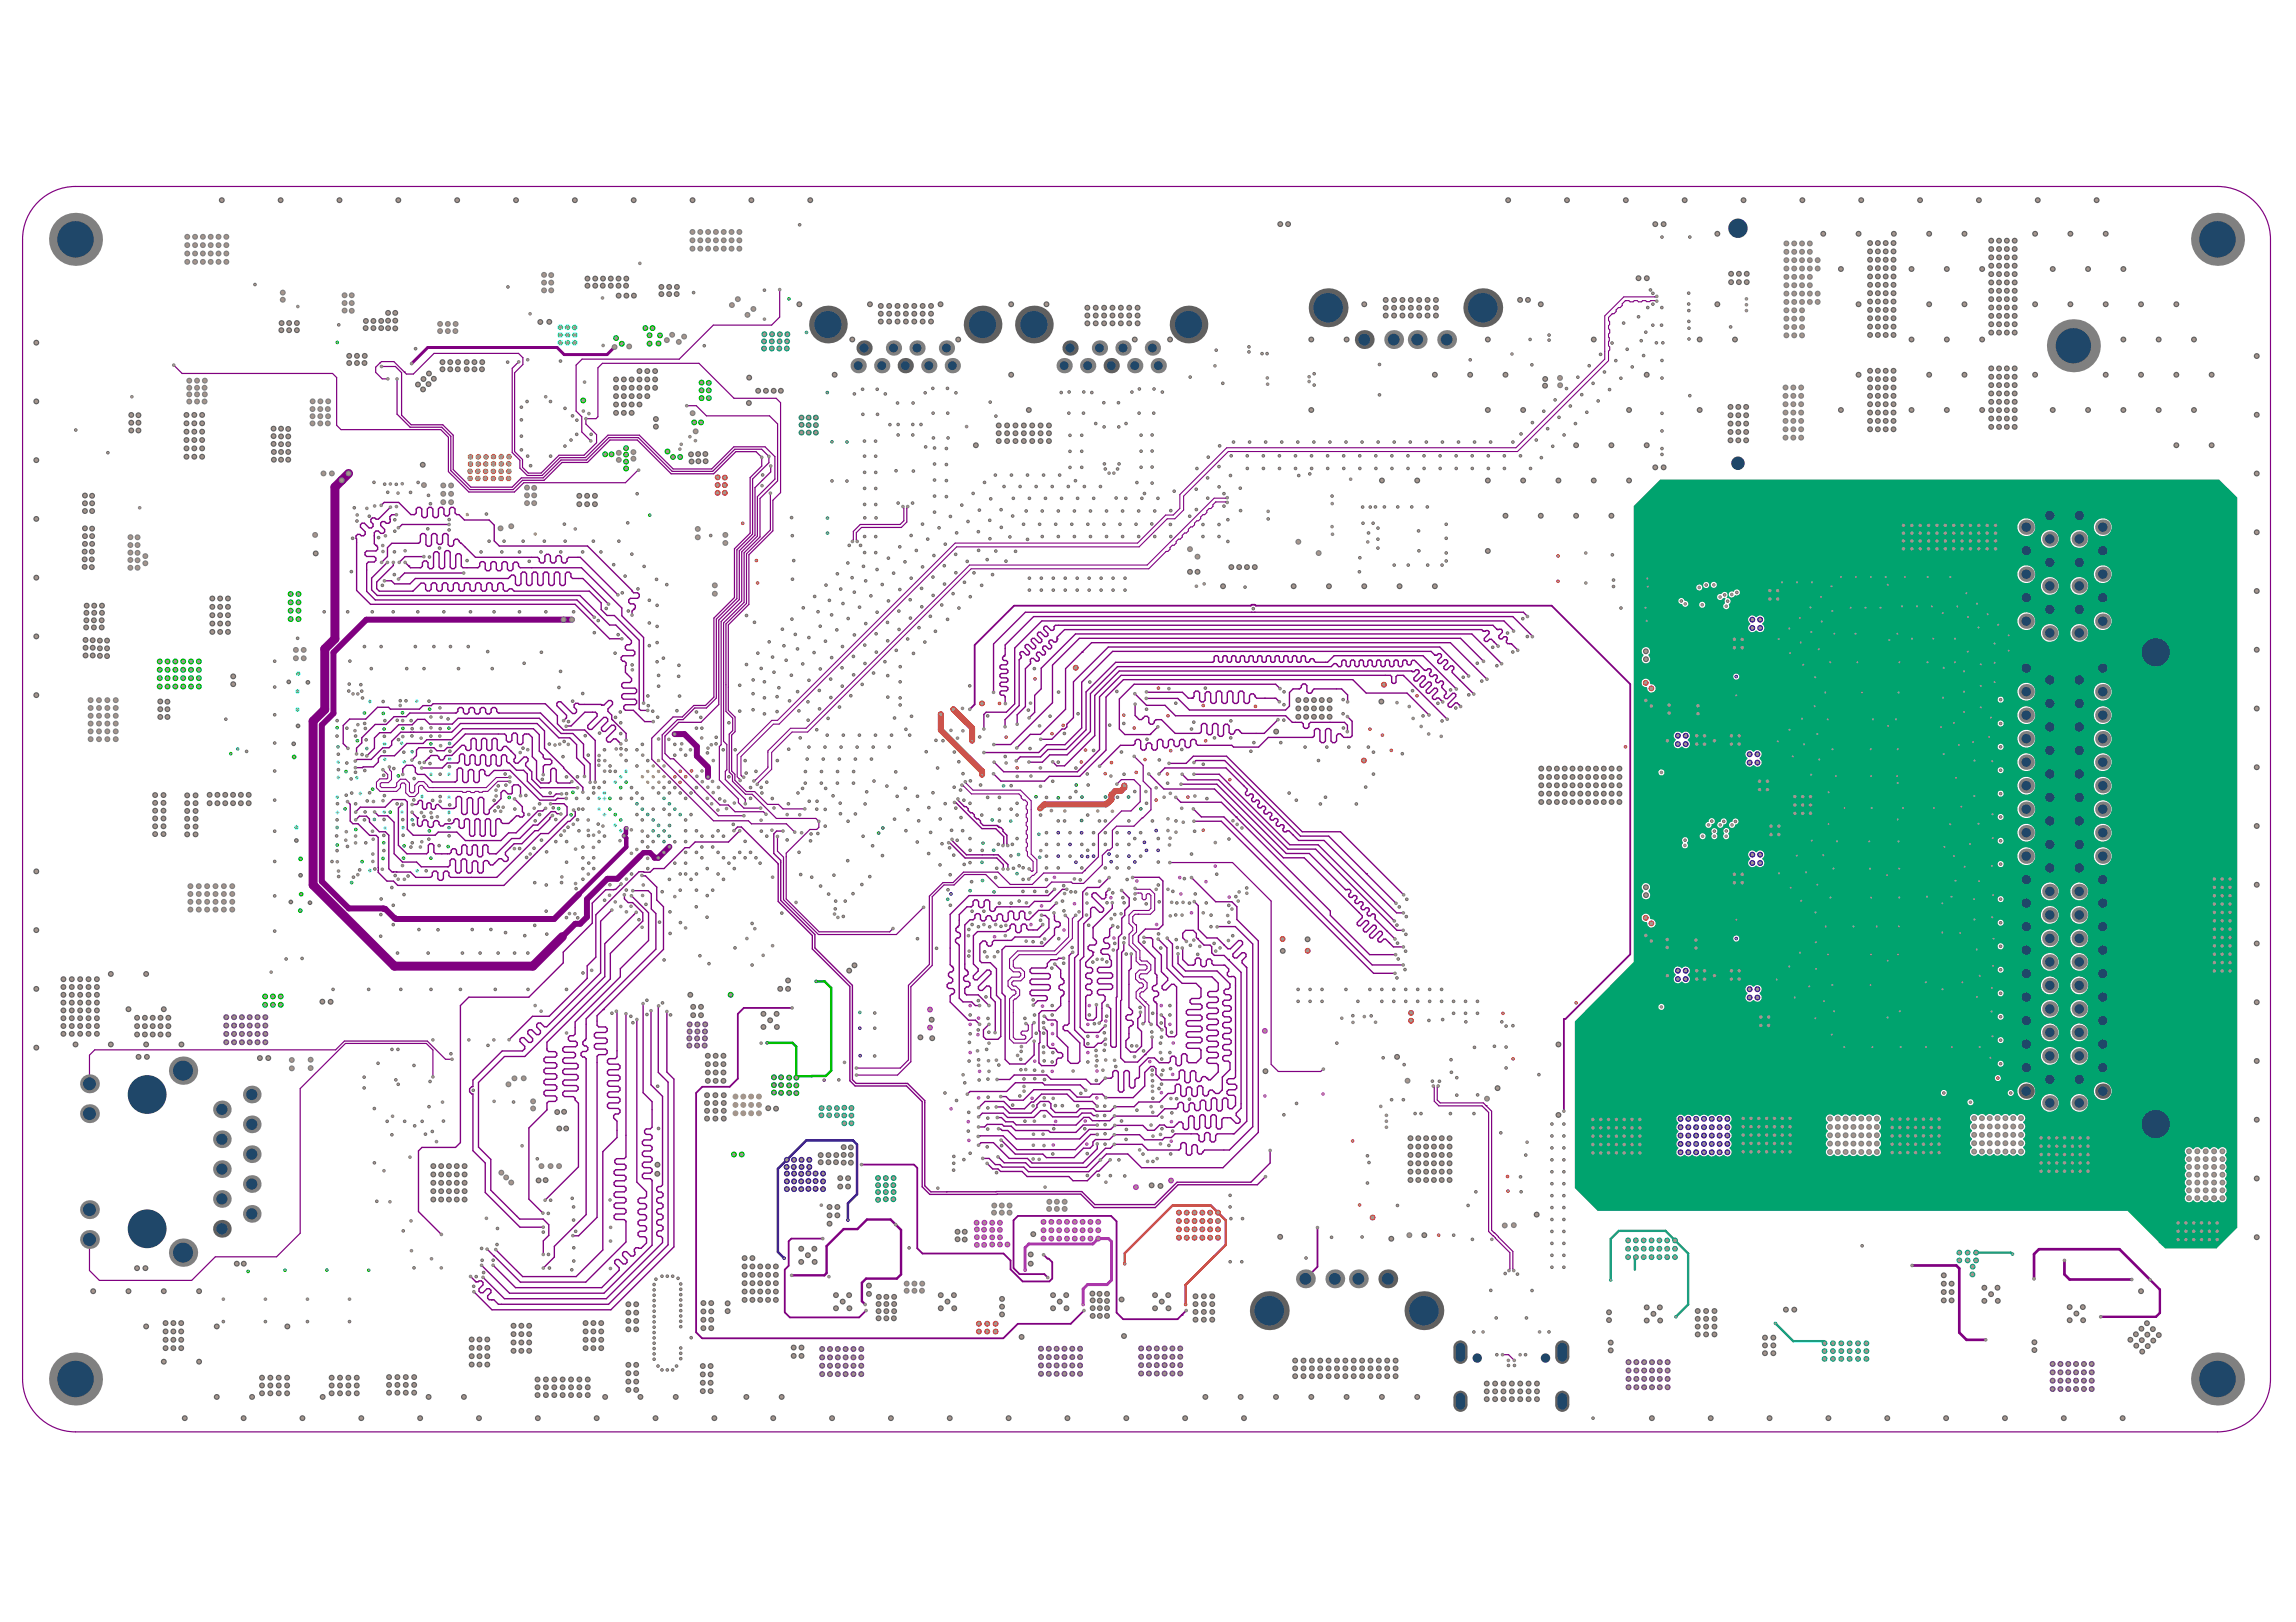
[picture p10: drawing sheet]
<svg xmlns="http://www.w3.org/2000/svg" width="297mm" height="210mm" viewBox="0 0 297 210" stroke-linecap="round" stroke-linejoin="round" font-family="sans-serif">
<path d="M4.6 26.5a6.8 6.8 0 0 1 5.2-2.4h277.1a6.8 6.8 0 0 1 6.8 6.9v147.5a6.8 6.8 0 0 1-6.8 6.8h-277.1a6.8 6.8 0 0 1-6.9-6.8v-147.5a6.8 6.8 0 0 1 1.7-4.5z" fill="none" stroke="#800080" stroke-width=".15"/>
<path d="M211.4 65.5l3.4-3.5h72.3l2.3 2.4v94.5l-2.7 2.7h-6.6l-4.9-4.9h-68.5l-3-2.9v-21.6l7.7-7.7zM270.9 68.2a1.15 1.15 0 0 0 2.3 0 1.15 1.15 0 0 0-2.3 0zM261 68.2a1.15 1.15 0 0 0 2.3 0 1.15 1.15 0 0 0-2.3 0zM267.8 69.7a1.15 1.15 0 0 0 2.3 0 1.15 1.15 0 0 0-2.3 0zM264 69.7a1.15 1.15 0 0 0 2.3 0 1.15 1.15 0 0 0-2.3 0zM270.9 74.3a1.15 1.15 0 0 0 2.3 0 1.15 1.15 0 0 0-2.3 0zM261 74.3a1.15 1.15 0 0 0 2.3 0 1.15 1.15 0 0 0-2.3 0zM221.3 75.7a.4 .4 0 0 0 .8 0 .4 .4 0 0 0-.8 0zM220.3 75.7a.4 .4 0 0 0 .8 0 .4 .4 0 0 0-.8 0zM219.4 76a.4 .4 0 0 0 .8 0 .4 .4 0 0 0-.8 0zM223.7 76.7a.41 .41 0 0 0 .2 .6 .41 .41 0 0 0 .6-.3 .41 .41 0 0 0 .6-.2 .41 .41 0 0 0-.3-.5 .41 .41 0 0 0-.5 .3l-.3-.1zM267.8 75.8a1.15 1.15 0 0 0 2.3 0 1.15 1.15 0 0 0-2.3 0zM264 75.8a1.15 1.15 0 0 0 2.3 0 1.15 1.15 0 0 0-2.3 0zM217.2 77.6a.39 .39 0 0 0 0 .4 .39 .39 0 0 0 .4 .2 .41 .41 0 0 0 .5 .3 .41 .41 0 0 0 .3-.4 .41 .41 0 0 0-.5-.4 .39 .39 0 0 0-.3-.3 .39 .39 0 0 0-.4 .2zM219.8 78.3a.4 .4 0 0 0 .8 0 .4 .4 0 0 0-.8 0zM222.2 77a.39 .39 0 0 0 .1 .6 .39 .39 0 0 0 .6-.1l.3-.1 .1 .1a.49 .49 0 0 0-.1 .6 .39 .39 0 0 0-.2 .5 .39 .39 0 0 0 .5 .2 .39 .39 0 0 0 .2-.6 .43 .43 0 0 0 .2-.5 .43 .43 0 0 0-.5-.3v-.1a.39 .39 0 0 0 0-.6 .39 .39 0 0 0-.6 .1zM226.2 79.9a.54 .54 0 0 0 .2 .8v.1a.56 .56 0 0 0-.1 .9 .56 .56 0 0 0 .9-.1 .56 .56 0 0 0 .9 .1 .56 .56 0 0 0-.1-.9v-.1a.56 .56 0 0 0 .1-.9 .56 .56 0 0 0-.9 .1h-.1a.54 .54 0 0 0-.9 0zM270.9 80.4a1.15 1.15 0 0 0 2.3 0 1.15 1.15 0 0 0-2.3 0zM261 80.4a1.15 1.15 0 0 0 2.3 0 1.15 1.15 0 0 0-2.3 0zM267.8 81.9a1.15 1.15 0 0 0 2.3 0 1.15 1.15 0 0 0-2.3 0zM264 81.9a1.15 1.15 0 0 0 2.3 0 1.15 1.15 0 0 0-2.3 0zM212.5 84a.62 .62 0 0 0 .1 .8v.1a.55 .55 0 0 0 0 .8 .55 .55 0 0 0 .8-.1 .55 .55 0 0 0-.1-.8v-.1a.54 .54 0 0 0 0-.8 .54 .54 0 0 0-.8 .1zM224.2 87.6a.4 .4 0 0 0 .8 0 .4 .4 0 0 0-.8 0zM212.5 88.1a.58 .58 0 0 0 0 .6 .58 .58 0 0 0 .6 .2v.1a.55 .55 0 0 0 .6 .6 .55 .55 0 0 0 .5-.6 .55 .55 0 0 0-.7-.5v-.1a.54 .54 0 0 0-.4-.5 .54 .54 0 0 0-.6 .2zM270.9 89.5a1.15 1.15 0 0 0 2.3 0 1.15 1.15 0 0 0-2.3 0zM261 89.5a1.15 1.15 0 0 0 2.3 0 1.15 1.15 0 0 0-2.3 0zM258.4 90.5a.4 .4 0 0 0 .8 0 .4 .4 0 0 0-.8 0zM270.9 92.6a1.15 1.15 0 0 0 2.3 0 1.15 1.15 0 0 0-2.3 0zM261 92.6a1.15 1.15 0 0 0 2.3 0 1.15 1.15 0 0 0-2.3 0zM258.4 93.6a.4 .4 0 0 0 .8 0 .4 .4 0 0 0-.8 0zM216.6 94.9a.54 .54 0 0 0 .2 .8v.1a.56 .56 0 0 0-.1 .9 .56 .56 0 0 0 .9-.1 .56 .56 0 0 0 .8 .1 .56 .56 0 0 0 0-.9v-.1a.56 .56 0 0 0 .1-.9 .56 .56 0 0 0-.9 .1h-.1a.54 .54 0 0 0-.9 0zM270.9 95.6a1.15 1.15 0 0 0 2.3 0 1.15 1.15 0 0 0-2.3 0zM261 95.6a1.15 1.15 0 0 0 2.3 0 1.15 1.15 0 0 0-2.3 0zM258.4 96.6a.4 .4 0 0 0 .8 0 .4 .4 0 0 0-.8 0zM225.9 97.3a.54 .54 0 0 0 .2 .8v.1a.56 .56 0 0 0-.1 .9 .56 .56 0 0 0 .9-.1 .56 .56 0 0 0 .8 .1 .56 .56 0 0 0-.1-.9v-.1a.56 .56 0 0 0 .1-.9 .56 .56 0 0 0-.8 .1h-.1a.54 .54 0 0 0-.9 0zM270.9 98.6a1.15 1.15 0 0 0 2.3 0 1.15 1.15 0 0 0-2.3 0zM261 98.6a1.15 1.15 0 0 0 2.3 0 1.15 1.15 0 0 0-2.3 0zM258.4 99.7a.4 .4 0 0 0 .8 0 .4 .4 0 0 0-.8 0zM214.5 100a.4 .4 0 0 0 .8 0 .4 .4 0 0 0-.8 0zM270.9 101.7a1.15 1.15 0 0 0 2.3 0 1.15 1.15 0 0 0-2.3 0zM261 101.7a1.15 1.15 0 0 0 2.3 0 1.15 1.15 0 0 0-2.3 0zM258.4 102.7a.4 .4 0 0 0 .8 0 .4 .4 0 0 0-.8 0zM270.9 104.7a1.15 1.15 0 0 0 2.3 0 1.15 1.15 0 0 0-2.3 0zM261 104.7a1.15 1.15 0 0 0 2.3 0 1.15 1.15 0 0 0-2.3 0zM258.4 105.7a.4 .4 0 0 0 .8 0 .4 .4 0 0 0-.8 0zM224.2 106.1l-.1 .3a.39 .39 0 0 0-.4 .3 .39 .39 0 0 0 .4 .4 .39 .39 0 0 0 .4-.4 .39 .39 0 0 0 .4-.6 .39 .39 0 0 0-.7 0zM222.2 106.5a.39 .39 0 0 0 .3 .6 .39 .39 0 0 0 .4-.4 .39 .39 0 0 0 .5-.4 .39 .39 0 0 0-.4-.4 .39 .39 0 0 0-.4 .5zM221.1 106v.3a.4 .4 0 0 0-.5 .4 .4 .4 0 0 0 .5 .4 .4 .4 0 0 0 .3-.4 .4 .4 0 0 0 .4-.6 .4 .4 0 0 0-.7-.1zM223 107.3v.3l.1 .3a.41 .41 0 0 0 0 .6 .41 .41 0 0 0 .6 0 .41 .41 0 0 0-.1-.6 .4 .4 0 0 0 0-.6 .4 .4 0 0 0-.6 0zM221.5 107.3l-.1 .3 .2 .3a.39 .39 0 0 0-.1 .6 .39 .39 0 0 0 .6 0 .39 .39 0 0 0-.1-.6 .39 .39 0 0 0 .1-.6 .39 .39 0 0 0-.6 0zM219.9 108.2a.4 .4 0 0 0 .8 0 .4 .4 0 0 0-.8 0zM270.9 107.8a1.15 1.15 0 0 0 2.3 0 1.15 1.15 0 0 0-2.3 0zM261 107.8a1.15 1.15 0 0 0 2.3 0 1.15 1.15 0 0 0-2.3 0zM258.4 108.8a.4 .4 0 0 0 .8 0 .4 .4 0 0 0-.8 0zM217.7 108.5l-.1 .3 .2 .3a.4 .4 0 0 0-.1 .6 .4 .4 0 0 0 .6-.1 .4 .4 0 0 0-.1-.5 .39 .39 0 0 0 .1-.6 .39 .39 0 0 0-.6 0zM226.2 110.3a.54 .54 0 0 0 .2 .8v.1a.56 .56 0 0 0-.1 .9 .56 .56 0 0 0 .9-.1 .56 .56 0 0 0 .9 .1 .56 .56 0 0 0-.1-.9v-.1a.56 .56 0 0 0 .1-.9 .56 .56 0 0 0-.9 .1h-.1a.54 .54 0 0 0-.9 0zM270.9 110.8a1.15 1.15 0 0 0 2.3 0 1.15 1.15 0 0 0-2.3 0zM261 110.8a1.15 1.15 0 0 0 2.3 0 1.15 1.15 0 0 0-2.3 0zM258.4 111.8a.4 .4 0 0 0 .8 0 .4 .4 0 0 0-.8 0zM212.6 114.4a.6 .6 0 0 0 0 .9v.1a.55 .55 0 0 0 0 .8 .55 .55 0 0 0 .8-.1 .55 .55 0 0 0-.1-.8v-.1a.54 .54 0 0 0 .1-.7 .54 .54 0 0 0-.8-.1zM267.8 115.4a1.15 1.15 0 0 0 2.3 0 1.15 1.15 0 0 0-2.3 0zM264 115.4a1.15 1.15 0 0 0 2.3 0 1.15 1.15 0 0 0-2.3 0zM258.4 116.4a.4 .4 0 0 0 .8 0 .4 .4 0 0 0-.8 0zM267.8 118.4a1.15 1.15 0 0 0 2.3 0 1.15 1.15 0 0 0-2.3 0zM264 118.4a1.15 1.15 0 0 0 2.3 0 1.15 1.15 0 0 0-2.3 0zM258.4 119.4a.4 .4 0 0 0 .8 0 .4 .4 0 0 0-.8 0zM212.5 118.5a.58 .58 0 0 0 0 .6 .58 .58 0 0 0 .6 .2v.1a.55 .55 0 0 0 .6 .6 .55 .55 0 0 0 .5-.6 .55 .55 0 0 0-.7-.5v-.1a.54 .54 0 0 0-.4-.5 .54 .54 0 0 0-.6 .2zM224.2 121.5a.4 .4 0 0 0 .8 0 .4 .4 0 0 0-.8 0zM267.8 121.4a1.15 1.15 0 0 0 2.3 0 1.15 1.15 0 0 0-2.3 0zM264 121.4a1.15 1.15 0 0 0 2.3 0 1.15 1.15 0 0 0-2.3 0zM258.4 122.5a.4 .4 0 0 0 .8 0 .4 .4 0 0 0-.8 0zM216.6 125.3a.54 .54 0 0 0 .2 .8v.1a.56 .56 0 0 0-.1 .9 .56 .56 0 0 0 .9-.1 .56 .56 0 0 0 .8 .1 .56 .56 0 0 0 0-.9v-.1a.56 .56 0 0 0 .1-.9 .56 .56 0 0 0-.9 .1h-.1a.54 .54 0 0 0-.9 0zM267.8 124.5a1.15 1.15 0 0 0 2.3 0 1.15 1.15 0 0 0-2.3 0zM264 124.5a1.15 1.15 0 0 0 2.3 0 1.15 1.15 0 0 0-2.3 0zM258.4 125.5a.4 .4 0 0 0 .8 0 .4 .4 0 0 0-.8 0zM225.9 127.7a.54 .54 0 0 0 .2 .8v.1a.56 .56 0 0 0-.1 .9 .56 .56 0 0 0 .9-.1 .56 .56 0 0 0 .8 .1 .56 .56 0 0 0-.1-.9v-.1a.56 .56 0 0 0 .1-.9 .56 .56 0 0 0-.8 .1h-.1a.54 .54 0 0 0-.9 0zM267.8 127.5a1.15 1.15 0 0 0 2.3 0 1.15 1.15 0 0 0-2.3 0zM264 127.5a1.15 1.15 0 0 0 2.3 0 1.15 1.15 0 0 0-2.3 0zM258.4 128.5a.4 .4 0 0 0 .8 0 .4 .4 0 0 0-.8 0zM214.5 130.3a.4 .4 0 0 0 .8 0 .4 .4 0 0 0-.8 0zM267.8 130.6a1.15 1.15 0 0 0 2.3 0 1.15 1.15 0 0 0-2.3 0zM264 130.6a1.15 1.15 0 0 0 2.3 0 1.15 1.15 0 0 0-2.3 0zM258.4 131.6a.4 .4 0 0 0 .8 0 .4 .4 0 0 0-.8 0zM267.8 133.6a1.15 1.15 0 0 0 2.3 0 1.15 1.15 0 0 0-2.3 0zM264 133.6a1.15 1.15 0 0 0 2.3 0 1.15 1.15 0 0 0-2.3 0zM258.4 134.6a.4 .4 0 0 0 .8 0 .4 .4 0 0 0-.8 0zM267.8 136.6a1.15 1.15 0 0 0 2.3 0 1.15 1.15 0 0 0-2.3 0zM264 136.6a1.15 1.15 0 0 0 2.3 0 1.15 1.15 0 0 0-2.3 0zM258.4 137.7a.4 .4 0 0 0 .8 0 .4 .4 0 0 0-.8 0zM258.1 139.5a.4 .4 0 0 0 .8 0 .4 .4 0 0 0-.8 0zM251.1 141.4a.4 .4 0 0 0 .8 0 .4 .4 0 0 0-.8 0zM259.7 141.4a.4 .4 0 0 0 .8 0 .4 .4 0 0 0-.8 0zM270.9 141.2a1.15 1.15 0 0 0 2.3 0 1.15 1.15 0 0 0-2.3 0zM261 141.2a1.15 1.15 0 0 0 2.3 0 1.15 1.15 0 0 0-2.3 0zM254.5 142.6a.4 .4 0 0 0 .8 0 .4 .4 0 0 0-.8 0zM267.8 142.7a1.15 1.15 0 0 0 2.3 0 1.15 1.15 0 0 0-2.3 0zM264 142.7a1.15 1.15 0 0 0 2.3 0 1.15 1.15 0 0 0-2.3 0zM254.9 144.4a.54 .54 0 0 0 .2 .8v.1a.53 .53 0 0 0 0 .9v.2a.53 .53 0 0 0 0 .9v.2a.53 .53 0 0 0 0 .9v.2a.56 .56 0 0 0-.1 .8 .56 .56 0 0 0 .9-.1l.1 .1a.61 .61 0 0 0 .9-.1l.1 .1a.61 .61 0 0 0 .9-.1l.1 .1a.61 .61 0 0 0 .9-.1l.1 .1a.61 .61 0 0 0 .9-.1l.1 .1a.61 .61 0 0 0 1-.1 .56 .56 0 0 0 .8 .1 .56 .56 0 0 0-.1-.8v-.2a.53 .53 0 0 0 0-.9v-.2a.53 .53 0 0 0 0-.9v-.2a.53 .53 0 0 0 0-.9v-.1a.56 .56 0 0 0 .1-.9 .56 .56 0 0 0-.8 .1h-.1a.61 .61 0 0 0-1 0 .61 .61 0 0 0-1 0 .61 .61 0 0 0-1 0h-.1a.61 .61 0 0 0-.9 0h-.1a.61 .61 0 0 0-.9 0h-.1a.54 .54 0 0 0-.9 0zM236.3 144.4a.54 .54 0 0 0 .2 .8v.2a.53 .53 0 0 0 0 .9v.1a.53 .53 0 0 0 0 1v.1a.53 .53 0 0 0 0 1v.1a.56 .56 0 0 0-.1 .9 .56 .56 0 0 0 .9-.1 .61 .61 0 0 0 1 0 .61 .61 0 0 0 1 0h.1a.61 .61 0 0 0 .9 0h.1a.61 .61 0 0 0 .9 0h.1a.61 .61 0 0 0 .9 0 .56 .56 0 0 0 .9 .1 .56 .56 0 0 0-.1-.9v-.1a.53 .53 0 0 0 0-1v-.1a.53 .53 0 0 0 0-1v-.1a.53 .53 0 0 0 0-.9v-.2a.56 .56 0 0 0 .1-.9 .56 .56 0 0 0-.9 .1h-.1a.61 .61 0 0 0-.9 0h-.1a.61 .61 0 0 0-.9 0h-.1a.61 .61 0 0 0-.9 0h-.1a.61 .61 0 0 0-.9 0h-.1a.61 .61 0 0 0-.9 0h-.1a.54 .54 0 0 0-.9 0zM217 144.5a.54 .54 0 0 0 .1 .8v.1a.53 .53 0 0 0 0 .9v.2a.53 .53 0 0 0 0 .9v.2a.53 .53 0 0 0 0 .9v.1a.56 .56 0 0 0-.1 .9 .56 .56 0 0 0 .9-.1h.1a.61 .61 0 0 0 .9 0h.1a.61 .61 0 0 0 .9 0h.1a.61 .61 0 0 0 1 0 .61 .61 0 0 0 1 0 .61 .61 0 0 0 1 0 .56 .56 0 0 0 .8 .1 .56 .56 0 0 0-.1-.9v-.1a.53 .53 0 0 0 0-.9v-.2a.53 .53 0 0 0 0-.9v-.2a.53 .53 0 0 0 0-.9v-.1a.56 .56 0 0 0 .2-.9 .56 .56 0 0 0-.9 .1h-.1a.61 .61 0 0 0-.9 0h-.1a.61 .61 0 0 0-.9 0h-.1a.61 .61 0 0 0-1 0 .61 .61 0 0 0-1 0h-.1a.61 .61 0 0 0-.9 0h-.1a.54 .54 0 0 0-.8 0zM282.7 148.7a.63 .63 0 0 0 .2 .8v.1a.61 .61 0 0 0 0 .9v.1a.61 .61 0 0 0 0 .9v.1a.61 .61 0 0 0 0 .9v.1a.61 .61 0 0 0 0 .9v.1a.61 .61 0 0 0 0 .9 .56 .56 0 0 0-.1 .9 .56 .56 0 0 0 .9-.1h.1a.53 .53 0 0 0 .9 0h.2a.53 .53 0 0 0 .9 0h.2a.53 .53 0 0 0 .9 0h.2a.56 .56 0 0 0 .8 .1 .56 .56 0 0 0-.1-.9h.1a.61 .61 0 0 0-.1-1h.1a.61 .61 0 0 0-.1-1l.1-.1a.61 .61 0 0 0-.1-.9l.1-.1a.61 .61 0 0 0-.1-.9l.1-.1a.61 .61 0 0 0-.1-.9 .56 .56 0 0 0 .1-.9 .56 .56 0 0 0-.8 .1h-.2a.53 .53 0 0 0-.9 0h-.2a.53 .53 0 0 0-.9 0h-.2a.53 .53 0 0 0-.9 0h-.1a.54 .54 0 0 0-1 0z" fill="#00a36e"/>
<path d="M125.5 91.8l.6-.6v-7.7l5.1-5.1h30.6l.1-.1h.4l.2 .1h38.2l10.2 10.1v35l-8.4 8.4h-.2v11.9M102.5 130.4h-6.3l-.7 .8v8.4l-1.1 1h-3.5l-.8 .8v31l.7 .8h39l1.9-1.9h6.8l1.7-1.7M111.5 150.7h6.7l.5 .4v10.4l.6 .7h10.5l.9 .9v1.2l1.6 1.5h3.5l.3-.3v-2.2l-1.1-.9M170.4 158.9v5l-1.5 1.6M106.4 160.3h-4l-.4 .3v3.2l-.5 .5v5.5l.7 .7h9l.8-.9M135.6 165.3l-.5-.4h-3.2l-.8-.8v-6.2l.6-.5h12l.8 .7v11.8l.8 .8h7l1.2-1.1M152.9 170.2h.1" fill="none" stroke="#800080" stroke-width=".23"/>
<g fill="none" stroke="#800080" stroke-width=".18">
<path d="M48.6 70.6h.1M49.3 65.4l.4-.4h1.9l1.6 1.6h.4l.2-.2v-.5l.3-.2h.3l.2 .2v.9l.2 .2h.3l.2-.2v-.9l.2-.2h.3l.2 .2v.9l.2 .2h.3l.2-.2v-.9l.2-.2h.3l.2 .2v.6l.3 .3h.2l.3-.3v-.6l.2-.2h.3l.2 .2v.5l.2 .2h.3l.7 .7h3.2l.6 .7v2l.7 .7h11.4l6 6h.5l.2 .2v.3l-.2 .2h-.9l-.3 .2v.3l.3 .2h.4l.2 .3v.2l-.2 .3M49.4 72.8l.7-.8v-1.1l.6-.6h3.5l.2-.2v-.8l.2-.3h.3l.2 .3v1.2l.2 .2h.3l.2-.2v-1.2l.2-.3h.3l.2 .3v.9l.3 .2h.2l.3-.2v-.9l.2-.3h.3l.2 .3v1.2l.2 .2h.3l.2-.2v-.5l.2-.2h.3l.2 .3 2.1 2h8.1l.2 .2v.3l.2 .3h.3l.2-.3v-.7l.2-.2h.3l.2 .2v.7l.2 .3h.3l.2-.3v-.5l.2-.2h.3l.2 .2v.5l.3 .3h.2l.3-.3v-.3l.2-.2h1.5l4.8 4.9M49.7 75.2h.9l.4 .4h2l.7-.7h12.1l.4-.5h.3l.2 .2v1l.2 .2h.3l.2-.2v-1.4l.2-.2h.3l.2 .2v1.4l.2 .2h.3l.2-.2v-1.4l.3-.2h.2l.3 .2v1.4l.2 .2h.3l.2-.2v-1.4l.2-.2h.3l.2 .2v1.4l.2 .2h.3l.2-.2v-1.4l.2-.2h.3l.2 .2v1.4l.2 .2h.3l.2-.2v-1.3l.3-.3h.2l.3 .3v.3l.2 .3h1.3l3.3 3.3M50.1 72.8l-2 2v1.5l.7 .8h26.2l3.9 3.8h.8l2 2v.3l-.2 .2h-.4l-.2 .2v.3l.2 .2h.8l.2 .3v.2l-.2 .3h-1.3l-.2 .2v.3l.6 .4v.3l-.1 .1M50.5 65.6l-1.5 1.6-.8-.2-.2 .2v.3l.3 .3v.3l-.2 .2h-.3l-.7-.6h-.3l-.2 .2v.3l.6 .6v.3l-.2 .2h-.3l-.1-.1h-.3l-.2 .2v.3v6.7l1.8 1.8h26.5l4.5 4.5h1.5M50.9 72.8v.4l-2.2 2.1v.9l.4 .3h4.3l1.1-1h.3l.3 .2v.6l.2 .2h.3l.2-.2v-.7l.2-.2h.3l.2 .2v.7l.2 .2h.3l.2-.2v-.7l.2-.2h.3l.2 .2v.7l.2 .2h.3l.2-.2v-.7l.3-.2h.3l.2 .2v.7l.2 .2h.3l.2-.2v-.7l.2-.2h.3l.2 .2v.7l.2 .2h.3l.2-.2v-.7l.2-.2h.3l.2 .2v.7l.3 .2h.2l.3-.2v-.7l.2-.2h.3l.2 .2v.7l.2 .2h.3l.2-.2v-.7l.2-.2h.3l.2 .2v.7l.2 .2h.3l.3-.3h.3l.3 .3h9.8l1.5 1.5v.9l.7 .8h1l3.2 3.2v8.8l.2 .2h.9M51.3 66.6h-.6l-.3 .3 .1 .6-.2 .2h-.3l-.2-.2h-.4l-.2 .2v.3l.6 .5v.3l-.2 .2h-.3l-.4-.3h-.3l-.2 .2v1.5l.5 .4v.3l-.3 .2h-1.2l-.2 .2v.3l.2 .2h1l.2 .2v.3l-.2 .2h-.7l-.3 .2v3.6l1.2 1.1h26l2.3 2.3M51.6 74.9h.1M52.4 72.8l.7 .7h1.3l.3-.2v-.5l.2-.2h.3l.2 .2v.6l.2 .2h.3l.2-.2v-1.8l.2-.2h.3l.2 .2v1.8l.2 .2h.3l.2-.2v-1.9l.2-.2h.3l.2 .2v1.9l.3 .2h.2l.3-.2v-1.5l.2-.2h.3l.2 .2v1.4l.2 .2h1.9l.3-.2v-.4l.2-.2h.3l.2 .2v.7l.2 .3h.3l.2-.3v-.7l.2-.2h.3l.2 .2v.7l.2 .3h.3l.2-.3v-.7l.2-.2h.3l.2 .2v.7l.3 .3h.2l.3-.3v-.6l.2-.3h.3l.2 .3v.3l.2 .2h7.9l5.2 5.2v1l2.9 2.8v8.5M52.9 73.2h.1M54.8 72h-2.4l-.7 .8"/>
<path d="M58.1 67.9h-6.1l-.5 .4M60 74.2h-7.7l-.7 .7M66 74.6h.1M82 78.9h.1M82 78.9l-.2 .2v.5M161.9 79.2h.1M162.3 79.2h.1M197.6 79.8l-.5-.6h-64.4l-4.2 4.1v6.3M45 96.8l-.6-.6v-2.3l.8-.8h2.1l1.5-1.6h1.5l.2 .3h3.8l.4-.5h1.1l.2-.2h14.5l1.6 1.5v1.1l.8 .8h2.7l1.4 1.3v5.4M46 98.5l.2-.2h1.8l1.5-1.5h.8l.4-.4v-.5l1.2-1.1h6.5l1.2-1.2h9.9l.9 1v2.2l5 5.1v.6M46 99.3l2.3-.1 .7-.6v-.4l.3-.4h1.7l1.6-1.6h2.1l.5-.5h3.2l1.5-1.4h9.1l.8 .8v2.1l.5 .5v.3l.2 .2h.7l.2 .3v.2l-.2 .3h-.7l-.2 .2v1M46.1 97.6v-.8l.7-.7v-.6l1.7-1.8h1.5l1-1h1.5l.5-.4h6l.2-.2v-.3l.3-.2h.2l.3 .2v.4l.2 .2h.3l.2-.2v-.4l.2-.2h.3l.2 .2v.4l.2 .2h.3l.2-.2v-.4l.2-.2h.3l.2 .2v.4l.2 .2h.3l.2-.2v-.4l.3-.2h.2l.3 .2v.3l.2 .2h5.4l2.7 2.6h1.5l1.4 1.4v1.7l.8 .9v2.3"/>
<path d="M47.4 97.8l1-1v-1.3l.7-.7h1.5l1-1h1.7l.7-.7h1l.6 .6h2.9l.8-.7h10.5l2.5 2.5h1.4l.9 .9v1.7l1 1v1.4M53.1 94.8h.1M53.3 98.4l.6-.6v-.7l.3-.3h1.9l.4 .3h1l.4-.4h.5l1.8-1.7h5.1l.2 .2v.6l.2 .2h.3l.2-.2v-.7l.2-.2h.3l.2 .2v1l.3 .2h.2l.3-.2v-.9l.2-.2h.5l.5 .4v2.5l.5 .6v2.3l.6 .5h1l.2-.2v-1.5l.3-.2h.2l.3 .2v1.5l.2 .2h1.5l.3-.2M53.5 94.8h.1M54.5 99.4h2.7l.7-.7h1.3l.2-.2v-.7l.2-.2h.3l.2 .2v1l.2 .2h.3l.2-.2v-.9l.2-.2h.3l.2 .2v.9l.2 .2h.2l.3-.2v-.9l.2-.2h.2l.2 .2v1l.2 .2h.3l.2-.2v-1l.2-.2h.3l.2 .2v1l.2 .2h.3l.2-.2v-1l.2-.2h.2l.2 .2v.6l.2 .2h.2l.9 1h.9l.5 .5v.9l2 2h1.4l.3-.4h.8M55 98.5l.8-.7h.8l.4 .5h.3l.4-.5h.7l1.4-1.3h.3l.2 .2v.2l.2 .2h.2l.2-.2v-1.1l.2-.3h.3l.2 .3v1.1l.2 .2h.3l.2-.2v-1.1l.2-.3h.3l.2 .3v1.1l.2 .2h.2l.2-.2v-1.1l.3-.3h.2l.2 .3v1.1l.2 .2h.3l.4-.5h.3l1.2 1.2v.3l-.2 .2v.3l.2 .2h.3l.8-.8h.3l.2 .2v.3l-.3 .3v.3l.8 .8v.9l1.1 1.1M55 98.5v.1M55.4 98.1h.1M73.2 94l.7-.1 1.8-1.7h1.3l.2 .2v.3l-1.2 1.2v.3l.2 .2h.3l1.6-1.6h.3l.2 .2v.3l-.8 .8v.3l.2 .3h.3l.8-.9h.3l.2 .3v.3l-1.1 1.1v.3l.2 .2h.3l.4-.4h.3l.6 .7M77.8 91.2h.1M77.8 91.2h-2.9l-.1-.2h-.3l-.2 .2v.3l.3 .3v.3l-.2 .2h-.3l-1.6-1.5h-.3l-.2 .2v.3l1.3 1.3v.3l-.4 .4M77.8 91.2h.3l.6-.6h.3l.2 .3v.3l-.6 .5v.4l.5 .4v.6l1.9 1.8v.9"/>
<path d="M80.9 86.2v.8l.8 .8v.3l-.2 .2h-.9l-.2 .2v.3l.2 .2h1.5l.3 .3v.2l-.3 .3h-1.5l-.2 .2v.3l.2 .2h1.5l.3 .2v.3l-.3 .2h-1.2l-.2 .2v.3l.2 .2h1l1.5 1.5h1.1M80.9 86.2h.1M128.7 96.3v.1M129.9 84.9h.1M131.5 96.8h.1M136.8 82.7h.1M140 84.4h.1M146.8 89.8l1.5 1.5h2.4l1.4 1.3h14.2l.9 .9h1.2l.2 .2v.4l.2 .2h.3l.2-.2v-.4l.2-.2h4.4l.4 .4v.8M146.9 91.1v1.5l.5 .5h.3l.4-.4h.3l.2 .2v.6l.2 .2h.3l.5-.6h.7l1.7 1.8h3.2l.2-.2v-.9l.2-.2h.3l.2 .2v1.1l.3 .2h.2l.3-.2v-1.1l.2-.2h.3l.2 .2v1.3l.2 .2h.3l.2-.2v-1.2l.2-.2h.3l.2 .2v.9l.2 .2h.3l.4-.6h.3l.5 .5h2.9l1.7-1.8M147.9 92.9h.1M148.3 90.4h4.1l1.5 1.5h12.4l.5-.5v-1.8l.5-.4h.8l.5-.7h.3l.2 .2v.8l.2 .2h.3l.4-.5h3.6l.7 .7v.9M148.3 89.5l4.7 .1 .7 .7h.6"/>
<path d="M151.2 98.8h2.3l.9-.9h4.3l9.8 9.7h4.9l8.2 8.2M154.3 90.3h.1M154.3 90.3l.2-.2v-.5l.2-.2h.3l.2 .2v1l.2 .2h.3l.2-.2v-.9l.2-.2h.3l.2 .2v1.1l.2 .2h.3l.2-.2v-1.1l.3-.3h.2l.3 .3v1.1l.2 .2h.3l.2-.2v-1.1l.2-.3h.3l.2 .3v1.1l.2 .2h.3l.2-.2v-1.1l.2-.3h.3l.2 .3v1.1l.2 .2h.3l.2-.2v-.8l.3-.2h.3l.4 .6h2.5l.4 .4M154.5 98.7l.2-.3h3.7l9.8 9.8h3.7l8.7 8.7M165.6 89.1l-.6-.6h-18.3l-1.9 2v3.8l.7 .8h3.3l1-1M174.3 92.7l.6 .6v1.9l-.2 .2h-.9l-.4-.4h-.3l-.2 .2v.7l-.2 .2h-.3l-.2-.2v-1.4l-.2-.2h-.3l-.2 .2v1.4l-.2 .2h-.3l-.2-.2v-1.4l-.3-.2h-.2l-.3 .2v.7l-.2 .2h-5.7l-1.3 1.3h-3.2l-.2-.2h-4.4l-.3-.3v-.3l-.2-.2h-.3l-.2 .2v.6l-.2 .2h-.3l-.2-.2v-.6l-.2-.2h-.3l-.2 .2v.5l-.2 .2h-.3l-.2-.2v-.5l-.2-.2h-.3l-.2 .2v.7l-.3 .2h-.2l-.3-.2v-.7l-.2-.2h-.3l-.2 .2v1l-.2 .2h-.3l-.2-.2v-.5l-.2-.3h-.3l-.2 .3v.5l-.2 .2h-.3l-.2-.2v-1l-.2-.2h-.3l-.2 .2v.3l-.3 .3h-1.6l-2.7 2.7M182.6 86.8h-37.8l-3.2 3.2v5.2l-3.9 3.9h-1l-.5-.5M182.6 86.8l.1 .1M182.7 86.9h.1M182.7 86.9h.3l.2-.2h.2l.2 .1v.3l-.7 .6v.3l.2 .1h.2l.7-.6h.2l.2 .1v.3l-.7 .6v.3l.2 .1h.2l.7-.6h.2l.2 .1v.3l-.7 .6v.3l.2 .1h.2l.7-.6h.2l.2 .1v.3l-.7 .6v.3l.2 .1h.2l.2-.2h.2l.5 .5M184.3 86.8h.1M184.3 86.8h.2l.3-.3h.2l.2 .2v.2l-.3 .3v.2l.2 .1h.2l.2-.2h.3l.1 .2v.2l-.2 .2v.3l.2 .1h.2l.2-.2h.3l.1 .2v.2l-.2 .2v.3l.6 .5v.3l-.2 .2v.2l.1 .2h.2l.7-.7h.3l.1 .2v.2l-1 1v.2l.2 .2h.2l.6-.5h.2l.5 .4"/>
<path d="M184.3 86.8l-1.3-1.4h-.2l-.2 .2v.3l-.2 .2h-.2l-.2-.2v-.3l-.1-.2h-.3l-.1 .2v.5l-.2 .2h-.2l-.2-.2v-.5l-.2-.2h-.2l-.2 .2v.5l-.1 .2h-.3l-.1-.2v-.5l-.2-.2h-.2l-.2 .2v.5l-.2 .2h-.2l-.1-.2v-.5l-.2-.2h-.2l-.2 .2v.5l-.2 .2h-.2l-.2-.2v-.5l-.1-.2h-.3l-.1 .2v.5l-.2 .2h-.2l-.2-.2v-.5l-.2-.2h-.2l-.2 .2v.5l-.1 .2h-.3l-.1-.2v-.5l-.2-.2h-.2l-.2 .2v.5l-.2 .2h-.2l-.2-.2v-.5l-.1-.2h-.2l-.2 .2v.5l-.2 .2h-.2l-.3-.4h-.3l-.4 .4h-27.6l-3.5 3.5v4.9l-3 3h-2.3l-.9 .9h-1.8M184.9 92.5l-2.9-2.8h-5.3l-1.7-1.7h-29.7l-2.2 2.2v6.9l-3.4 3.4h-3.9l-.7 .6h-5.6l-1-1M185.6 84.8h.1M185.6 84.8l-.5-.5h-41.2l-4 4v5.9l-2.1 2.2h-2.4l-1 1h-7.1M185.6 84.8h.3l.2-.2h.2l.2 .1v.3l-.5 .5v.2l.2 .2h.2l.5-.5h.2l.2 .1v.3l-.5 .5v.2l.2 .2h.2l.5-.5h.2l.2 .1v.3l-.2 .2v.2l2.8 2.8M187.2 93.1h.1M187.2 93.1l-5.7-5.7h-.7l-.2 .2v.7l-.2 .1h-.2l-.2-.1v-.7l-.1-.2h-34.9l-2.7 2.8v6.8l-2.9 2.9h-9.5l-1.3-1.3M188.4 89.2l-4.3-4.3h-11.5l-.8 .8h-1.6l-.3-.5h-.3l-.3 .5h-.2l-.2-.2v-.5l-.2-.1h-.2l-.2 .1v.5l-.1 .2h-.3l-.1-.2v-.5l-.2-.1h-.2l-.2 .1v.5l-.2 .2h-.2l-.2-.2v-.5l-.1-.1h-.3l-.1 .1v.5l-.2 .2h-.2l-.2-.2v-.5l-.2-.1h-.2l-.1 .1v.5l-.2 .2h-.2l-.2-.2v-.5l-.2-.1h-.2l-.2 .1v.5l-.1 .2h-.3l-.1-.2v-.5l-.2-.1h-.2l-.2 .1v.5l-.2 .2h-.2l-.2-.2v-.5l-.1-.1h-.3l-.1 .1v.5l-.2 .2h-.2l-.2-.2v-.5l-.2-.1h-.2l-.1 .1v.5l-.2 .2h-.2l-.2-.2v-.5l-.2-.1h-.2l-.2 .1v.5l-.1 .2h-.3l-.1-.2v-.5l-.2-.1h-.2l-.2 .1v.5l-.2 .2h-.2l-.2-.2v-.5l-.1-.1h-.3l-.1 .1v.5l-.2 .2h-12.6l-3.8 3.8v4.9l-2.5 2.6h-2.4l-1 .9h-2.6l-.5 .6M190 87.5l-3.7-3.8h-42.9l-4.5 4.5v4.7l-.9 .8v.4l-.3 .2h-.3l-1.3 1.4h-1.5M191.9 81.7h.1M191.9 81.7l-.2-.2h-54l-.9 .9v.5l-.2 .2h-.2l-.3-.3h-.2l-.2 .2v.2l.3 .4v.2l-.1 .2h-.3l-.3-.4h-.3l-.1 .2v.2l.4 .4v.2l-.2 .2h-.2l-.4-.4h-.2l-.2 .2v.2l.4 .4v.2l-.2 .2h-.2l-.4-.4h-.2l-.2 .2v.5l-.6 .6v4.9l-1.1 1.1v1.2M191.9 81.7l.6-.1 .1 .2v.2l-.6 .6v.3l.2 .1h.2l.3-.3h.2l.9 .9"/>
<path d="M191.9 85.6l-2.9-3h-49.4l-3.4 3.5v4.8l-5.5 5.4-2.1 .1M191.9 85.6h.1M192.4 87.9l-4.8-4.7h-46.4l-3.3 3.3v5.3l-3.3 3.2h-1.3l-1.8 1.8M193.7 81.5h.1M193.7 81.5l-.6-.6h-56.6l-.1 .2v.3l-.2 .2h-.2l-.6-.6h-.2l-.2 .2v.2l.6 .6v.2l-.2 .2h-.2l-.6-.6h-.2l-.2 .2v.2l.6 .6v.2l-.2 .2h-.2l-.6-.6h-.2l-.2 .2v.2l.6 .6v.2l-.2 .2h-.2l-.6-.6h-.2l-.2 .2v.2l.6 .6v.2l-.2 .2h-.2l-.4-.5h-.3l-.1 .2 .1 .6-.2 .3v5.9l-1.9 1.8v.9M193.7 81.5l.5-.1 .2 .2v.2l-.5 .5v.2l.2 .2h.2l.3-.3h.2l.2 .2-.1 .5 .1 .2h.5l.9 .9M193.8 83.6h.1M194.3 85.9l-3.9-3.9h-51.3l-4.4 4.5v2.6l-.8 .9v2.2l-.8 .7M195.3 83.3h.1M195.8 81.7l-1.2-1.3h-59.8l-3.5 3.5v7.2l-1.1 1.1h-2.6l-.3 .3v1.8M198.2 82.4l-2.5-2.6h-62l-3.7 3.7v1.2l-.3 .4v.2l.2 .2h.3l.2 .1v.3l-.2 .1h-.7l-.1 .2v.2l.1 .2h.7l.2 .2v.2l-.2 .2h-.7l-.1 .1v.3l.1 .1h.7l.2 .2v.2l-.2 .2h-.7l-.1 .2v.2l.1 .1h.7l.2 .2v.2l-.2 .2h-.7l-.1 .2v.2l.1 .2h.4l.1 .1 .1 1M45 103.7l.3 .4v2.2l.4 .3h.6l1.5 1.5h.9l.2 .3v4.5l1.2 1.1h.8l.6 .6h13.7l8.3-8.3h.2l.7-.7v-.5l-.2-.3"/>
<path d="M48.5 105.1l.5 .5h1.1l.9 .8v4.1l1.1 1.1h1.8l.6 .6h3.5l.2-.2v-.6l.2-.2h.3l.2 .2v1.4l.3 .2h.2l.3-.2v-1.4l.2-.2h.3l.2 .2v1.4l.2 .2h.3l.2-.2v-1.2l.2-.2h.3l.2 .2v1.2l.2 .2h.3l.2-.2v-1.2l.2-.2h.3l.5 .5h.3l.8-.8h.3l.3 .4h.3l.2-.2v-.3l-.3-.4v-.3l1.1-1.1h1l1.7-1.7h.4l1.9-2M48.9 112.2v.1M48.9 112.6v.1M50.9 112.8v.1M51.3 112.8v.1M52 104.1l-.5 .5v4.8l1.1 1.1h2.6l.2-.2v-.9l.2-.2h.3l.2 .2v.9l.2 .2h1.9l.2-.2v-.3l.2-.2h.3l.2 .2v.4l.2 .2h.2l.2-.2v-.9l.2-.2h.3l.2 .2v1l.2 .2h.3l.2-.2v-1l.2-.2h.3l.2 .2v1.2l.2 .2h.2l.2-.2v-1.2l.3-.2h.2l.2 .2v.8l.2 .2h.9l2-2h1l1.8-1.7h.6l1.7-1.8h.5l.3 .3h.5M52.1 100.2v-.7l.5-.5h.8l.3 .4v.5l.3 .3h.9l1 1h3l.2-.2v-1.4l.3-.2h.2l.3 .2v1.5l.2 .2h.3l.2-.2v-1.3l.2-.2h.3l.2 .2v1.3l.2 .2h.3l.2-.2v-1.3l.2-.2h.3l.2 .2v.4l.2 .2h.3l.7-.7h2.1l3.8 3.8h2.1l.2-.2M53.3 105.1l.7 .8M54 105.9h.1M66.6 103.4l1 1v.6l.2 .2v.3l-.2 .2-.8-.1-1 1h-.8l-.4-.6h-.3l-.2 .2v1.8l-.2 .2h-.2l-.2-.2v-1.8l-.2-.2h-.3l-.2 .2v1.8l-.2 .2h-.3l-.2-.2v-1.8l-.2-.2h-.3l-.2 .2v1.8l-.2 .2h-.2l-.3-.2v-1.8l-.2-.2h-.2l-.2 .2v.8l-.2 .2h-.3l-.2-.2v-.8l-.2-.2h-.3l-.4 .6h-.9l-.3 .3h-.3l-.2-.2v-.3l-.2-.2h-.3l-.2 .2v.5l-.2 .2h-.3l-.2-.2v-.6l-.3-.2h-.2l-.3 .2v.4l-.2 .2h-.2l-.2-.2v-.8M67.3 103v-1.1l-.3-.3h-.5l-.2 .2v.8l-.1 .1h-.5l-.4-.4h-.2l-.3 .3v.8l-1.5 1.4v.4l-.2 .2h-.3l-.2-.2v-1.8l-.2-.2h-.3l-.2 .2v1.8l-.2 .2h-.3l-.2-.2v-1.8l-.3-.2h-.2l-.3 .2v1.8l-.2 .2h-.3l-.2-.2v-1.9l-.2-.2h-.3l-.2 .2v1.1l-.3 .2h-1.5l-.5-.5h-.2l-.2 .2v.3l-.1 .1h-.2l-.2-.1v-.5l-.2-.2h-.2l-.2 .2v.5l-.1 .1h-.3l-.1-.1v-.9l-.2-.1h-.2l-.4 .5h-.6M69.9 101.9h.1"/>
<path d="M69.9 101.9h4.8M70.6 104.6l-.4 .3h-.6l-2.8 2.9h-1l-1 1h-4.6l-1.1-1.1h-2.4l-.4 .4h-2.8l-.8-.8v-3.5l-.3-.3h-1.6l-1 1h-3.2l-.6 .6M71.2 104h1.8l.4 .4v1.1l-2.4 2.4h-1.1l-5.6 5.6h-6l-.2-.2v-.4l-.2-.2h-.3l-.2 .2v.8l-.3 .2h-.2l-.3-.2v-.8l-.2-.2h-.3l-.2 .2v.4l-.2 .2h-1.9l-.7-.6h-2.4l-.4-.5v-4.3l-.4-.5h-.8l-1.3-1.2v-.4l-.4-.4h-.9l-.5 .5M72.1 103.3h.1M72.1 103.3h1.2M74.7 101.9h.1M79.2 117.8l-1.5 1.4v6.7l-7 7h-.3l-.5-.5h-.3l-.2 .2v.3l.5 .5v.3l-.2 .2h-.3l-.6-.6h-.3l-.2 .2v.3l.6 .6v.3l-.2 .2h-.3l-.6-.6h-.3l-.2 .2v.3l.6 .6v.3l-.3 .3h-2.6l-3.8 3.8v.8h-.2l-.2 .3v.4l.2 .3h.2v7.3l1.6 1.6v3.8l4.5 4.5h3M80.4 114.4l-.8 .7h-1.2l-1.8 1.8v2.6l-3.7 3.7v1.4l-4.5 4.4h-7.8l-1 1.1v17.8l-.7 .6h-4.3l-.5 .4v7.9l3 2.9M80.8 115.8v.5l.5 .5h.5l1.4 1.3v1.1l-4.2 4.2v3.3l-8.2 8.2v1l.2 .2h.8l.2 .2v.3l-.2 .2h-1.2l-.2 .2v.3l.2 .2h1.2l.2 .2v.3l-.2 .2h-1.2l-.2 .3v.2l.2 .3h1.2l.2 .2v.3l-.2 .2h-1.2l-.2 .2v.3l.2 .2h1.2l.2 .2v.3l-.2 .2h-1.2l-.2 .2v.3l.2 .2h1.2l.2 .2v.3l-.2 .2h-.8l-.2 .3v.8l-2.4 2.4v9.2l1.8 1.8M81.7 115.9l2.2 2.2v3.6l-3.6 3.7v1l-5.9 5.8v1.6l-.2 .2h-.5l-.2 .2v.3l.2 .2h.8l.2 .3v.2l-.2 .3h-1.5l-.2 .2v.3l.2 .2h1.2l.3 .2v.3l-.3 .2h-1.2l-.2 .2v.3l.2 .2h1.6l.2 .2v.3l-.2 .2h-1.6l-.2 .2v.3l.2 .2h1.6l.2 .3v.2l-.2 .3h-1.6l-.2 .2v.3l.2 .2h1.6l.2 .2v.3l-.2 .2h-1.6l-.2 .2v.3l.2 .2h1.2l.2 .2v.2l.4 .5v8.2l-4.3 4.3M81.9 115.3h2l.4 .4v1.9l.6 .6v4.6l-9.1 9v2.6l-.4 .5v.2l.6 .5v.3l-.2 .2h-.4l-.2 .2v.3l.6 .4v20.2l-4.1 4.1v1.4l-1.4 1.4M82.3 118.1l-4.1 4v4.3l-10.3 10.3h-2.6l-3.4 3.4v8.3l1.6 1.6v4l3.7 3.8h3.1l.7 .7v1.4l-.7 .7v1.7"/>
<path d="M83 113.3h.5l1.5 1.5v1.7l.8 .8v5.6l-8.6 8.5v1.3l.3 .2h.8l.3 .2v.3l-.3 .2h-1.2l-.2 .2v.3l.2 .2h1.2l.3 .2v.3l-.3 .2h-1.2l-.2 .3v.2l.2 .3h1.2l.3 .2v.3l-.3 .2h-.8l-.3 .2v20.8l-2.3 2.4h-.8M94.9 107.5l.5-.5h.5l4.8 4.8v4.9l4.4 4.4v1.7l4.8 4.9v12.2l.7 .6h6.7l2 2.1v11l1 1 19.5-.1 1.8 1.8h7.9l2.9-3h10.3l1-1M95.7 107.5l-1.5 1.5h-4.3l-.7 .7h-.6l-2.7 2.7h-1.3l-.5 .5-1.4-.1-5.6 5.6v5.5l-1.1 1.1v1.6l-4.9 4.9h-2.2l-3 3M101.3 107.5h-.8l-.4 .4v2.5l.9 .9v5.2l4.4 4.4v1.8l4.9 4.8v12.2l.5 .5h6.6l2.2 2.2v11.1l.8 .7h19.6l1.6 1.7h7.8l2.9-2.9h9.5l2.5-2.5v-1.6M122.9 109.1l2 1.9h4.1l.8 .9v.6M123.2 108.8l1.8 1.8h4.1l1.3 1.3v.6M123.5 103.8l.2 .1 3.3 3.3h1.8l1.1 1.1v.9l-.1 .2M123.9 119.9h.1M123.9 103.4l.1 .2 .8 .8h.2l.3 .3v.2l.3 .3h.2l.3 .2v.3l.3 .3h.2l.2 .2v.3l.4 .3h1.8l.3 .3h.2l.2 .3v.2l.6 .5v1.1l.1 .2M129.1 106.9h.1M134.7 118.4l.5 .1 .5 .4v1.2l-1.2 1.2h-3.2l-.4 .4h-2.3l-.2 .2v.3l-.2 .2h-.3l-.4-.6h-.4l-.3 .4v2.1l.2 .3h1.1l.8 .8v3.4l.6 .6v4.7l-.4 .4h-1.5l-.4-.3v-.9l.7-.7M134.9 119.6l-.7 .7h-1.2l-.2-.2v-.3l-.2-.2h-.3l-.2 .2v.7l-.2 .2h-.3l-.2-.2v-.7l-.2-.2h-.3l-.2 .2v.3l-.5 .5h-3.7l-.6 .5v3.6l.6 .7v.3l-.6 .6v.3l.2 .2h.3l1.3-1.3h.3l.2 .2v.3l-1.6 1.7v.3l.2 .2h.3l.5-.6h.4l.2 .2v1.3l.6 .6-.1 3.9"/>
<path d="M136.3 118.1l.1 .9 .2 .3h.4l.2 .2v.3l-.2 .2h-.4l-.2 .2v.8l-1.4 1.5h-4.9l-.5 .4v5.6l.4 .4v8.2l.6 .6h2l1.2-1.2v-1.8M136.4 115.1l-.8 .8h-10.2l-2.5 2.4v6.5l.5 .5v.3l-.7 .4v.3l.6 .4v.3l-.3 .2h-.2l-.3 .2v.3l.3 .2h.5l.2 .2v.3l-.6 .5v.8l2.4 2.3h.9l.5 .6M136.7 116.9l-1 .9h-1.3l-1.3 1.2h-.3l-.2-.2v-.7l-.2-.2h-.3l-.2 .2v.7l-.3 .2h-.2l-.3-.2v-.7l-.2-.2h-.3l-.2 .2v.9l-.2 .3h-.3l-.2-.3v-.5l-.2-.2h-.3l-.2 .2v.5l-.2 .2h-.3l-.2-.2v-.3l-.2-.2h-.3l-.2 .2v.3l-.3 .2h-.2l-.3-.2v-.6l-.2-.2h-.3l-.2 .2v.4l-.2 .2h-.4l-.7 .7v5.7l.4 .4v.3l-.5 .4v.3l.2 .2h.4l.2 .2v.3l-.7 .4v.6l.2 .2h1.6l1.3 1.4M138 115.1h-.6l-1.5 1.5h-2.1l-.7 .8h-4.1l-.5 .5h-.2l-.3-.2v-1l-.2-.2h-.3l-.2 .2v.5l-.2 .2h-.3l-.2-.2v-.5l-.2-.2h-.3l-.2 .2v.4l-.2 .3h-.6l-1 1v1.3l-.4 .5v.2l.6 .5v.3l-.7 .4v.3l.5 .4v6.9l.5 .5h1.1l.5 .4h.5M138 115.1h.1M143.1 115.8h.1M143.5 113.6l-1.3 1.2h-1.5l-.6 .7v3.2l-.6 .6v4.2l-.5 .5v9.3l1.3 1.2v.8l.2 .2h1l.6-.5h.4l.5-.5M143.5 115.1l-.4 .4v.6l-.2 .2h-.3l-.8-.8h-.3l-.2 .2v.4l1.5 1.5v.3l-.2 .2h-.3l-.7-.7h-.3l-.2 .2v1.1l-.9 .9v4.2l-.5 .5v8.7l.7 .6h1.7l.9-.8M143.9 116.8v.7l-2.5 2.5v1.4l.5 .4v.3l-.3 .2h-.6l-.2 .2v.3l.6 .4M144 119.8l-.4 .4v.9l-.3 .2h-.3l-.2 .3v.2l.2 .3h.3l.3 .2v.3l-.3 .2h-.7l-.2 .2v.3l.2 .2h.7l.3 .2v.4l.2 .2v.7l-.2 .2h-1.4l-.2 .2v.3l.2 .2h1.5l.2 .2v.3l-.2 .2h-1.5l-.2 .2v.3l.2 .2h1.5l.2 .2v.3l-.2 .2h-1.5l-.2 .3v.2l.2 .3h.6l.2 .2v.4l-.4 .4v2.2l-.4 .4M145.1 115.2l1 1v1l-.6 .6v.6l-.4 .4v2l-.4 .5v1.5l-.2 .2-.1 12.4-.1 .1h-.4l-.2-.2v-4.8l-.4-.4M146.5 113.6l3.5-.1 .4 .5v5.7l-.5 .5h-1.7l-.9 .9v.8l2.1 2.1v2l.3 .2v1.1l-.6 .5v.2l.2 .3h.4l.2 .2v.3l-.7 .4v.3l.5 .4v2.7l.6 .7"/>
<path d="M148.6 100.2l2 1.9h6.5l8.9 8.9h2.7l7.5 7.5v.3l-.6 .6v.2l.1 .2h.3l.7-.7h.2l.2 .2v.2l-.7 .7v.2l.1 .2h.3l.8-.9h.3l.1 .2v.2l-.8 .9v.2l.1 .2h.3l.8-.9h.3l.1 .2v.2l-.5 .6v.2l.1 .2h.3l.3-.4h.3l1 1h1.3M149.9 100.2l.8-.8h7.9l2.7 2.7v.2l-.2 .3v.2l.2 .2h.2l.2-.3h.3l.1 .2v.2l-.2 .3v.2l.2 .2h.2l.2-.3h.3l.1 .2v.2l-.2 .2v.3l.2 .1h.2l.2-.2h.3l.1 .2v.2l-.2 .2v.3l.2 .1h.2l.2-.2h.3l.1 .2v.2l-.2 .2v.3l.2 .1h.2l.2-.2h.3l.1 .2v.2l-.2 .2v.3l.2 .1h.2l.2-.2h.3l.1 .2-.1 .6 .1 .1 .7-.1 1.2 1.3h3.3l9.4 9.3h.9M152.1 103.2h.1M152.1 103.2l.7 .6h5.2l1.9 1.9M152.8 101.5h4.6l9 8.9h3l4.7 4.7M152.9 100.2l.8 .7h4l8.9 9h3.6l10.5 10.5h.8M154.1 113.6l3.2 3.1h2.1l.6 .6v1.7l2.8 2.8v24.7l-4.6 4.6h-10.5l-1.8-1.8h-2.8l-2.3 2.3h-7.8l-.5-.6h-2.8l-.3-.3h-.6l-.8-.8h-.9M154.4 104.7l1 1h2.9l19.2 19.2h4M154.5 100.2h3.2l9.2 9.1h3.6l9.9 9.9M154.5 106.3h3.5l19.7 19.7h2.8M154.5 116.7l.5 .5v3.1l1.1 1.1h1.4l1.4 1.4h.3l1-1.1h.3l.3 .2v.3l-1.3 1.3v.3l.2 .2h.3l.7-.7h.3l.2 .2v.3l-.5 .5v.3l.6 .6v19.9l-1.6 1.6h-2.2l-.2 .2v.7l-.2 .2h-.3l-.3-.2v-.8l-.2-.2h-.3l-.2 .2v.7l-.2 .3h-.3l-.2-.3v-.6l-.2-.2h-2.9l-.5 .5h-.8l-.3 .3h-2.3l-.7-.7h-3.2l-.7 .7h-1.8l-.3 .3v.4l-.4 .4h-.8l-1.2 1.2h-3.6l-.5-.4h-3.6l-1.8-1.9M157.5 119.9h2.3l2.3 2.3v23.6l-3 3h-3.3l-.4 .5h-.3l-.2-.2v-.8l-.2-.2h-.3l-.2 .2v1l-.2 .2h-.3l-.2-.2v-1.2l-.2-.2h-.3l-.2 .2v.5l-.3 .2h-4l-.7-.7h-3.6l-.6 .5h-.6l-2.5 2.5h-7.2l-.6-.6h-2.8l-.8-.8"/>
<path d="M159.9 105.7h.1M159.9 105.7l12.2 12.2v.6l5.1 5h3.3M174.1 115.1h.1M174.1 115.1h.5l.1 .2v.2l-.2 .2v.3l.2 .1h.2l.2-.2h.3l.1 .1v.3l-.2 .2v.3l.2 .1h.2l.2-.2h.3l.1 .1v.3l-.2 .2v.3l.1 .1h.3l.2-.2h.3l.1 .1v.3l-.2 .2v.3l.1 .1h.3l.2-.2h.3l.1 .1v.5l2.6 2.6M176.8 113.1h.1M75.6 134.6h.1M78 130.6h.1M79.8 130.8v6l-.2 .2h-.8l-.2 .2v.3l.2 .2h1.2l.2 .2v.3l-.2 .2h-1.2l-.2 .2v.3l.2 .2h1.2l.2 .3v.2l-.2 .3h-1.2l-.2 .2v.3l.2 .2h1.2l.2 .2v.3l-.2 .2h-1.2l-.2 .2v.3l.2 .2h1.2l.2 .2v.3l-.2 .2h-1.2l-.2 .2v.3l.2 .2h1.2l.2 .3v.2l-.2 .3h-.4l-.2 .2v.3l.4 .4v2.1l-1.8 1.8v12.8l-3.5 3.4h-6.9l-3.5-3.5M81 131.2v18.5l-.2 .2h-1l-.3 .3v.2l.3 .3h1l.2 .2v.3l-.2 .2h-1.1l-.2 .2v.3l.2 .2h1.1l.2 .2v.3l-.2 .2h-1.1l-.2 .2v.3l.2 .2h1.1l.2 .2v.3l-.2 .2h-1.1l-.2 .3v.2l.2 .3h1.1l.2 .2v.3l-.2 .2h-1.1l-.2 .2v.3l.2 .2h1.1l.2 .2v.3l-.2 .2h-1.1l-.2 .2v.3l.2 .2h1.1l.2 .2v2.7l-5.2 5.2h-8.5l-4.3-4.3M82.4 131.9v21.1l1.2 1.2v.6l-.2 .2h-.6l-.2 .2v.3l.2 .2h.6l.2 .3v.2l-.2 .3h-.6l-.2 .2v.3l.2 .2h.6l.2 .2v.3l-.2 .2h-.6l-.2 .2v.3l.2 .2h.6l.2 .2v.3l-.2 .2h-.6l-.2 .2v.3l.2 .2h.6l.2 .3v.5l-.7 .7h-.6l-.2 .2v.6l-.2 .3h-.3l-.5-.6h-.4l-.2 .2v.3l.6 .6v.3l-.2 .2h-.3l-.6-.6h-.3l-.2 .2v.3l.6 .6v.3l-2.3 2.2h-11.1l-2.9-2.9M83.2 129.9h.1M83.2 129.9v11.5l1.2 1.2v3.3l-.3 .2h-.5l-.2 .2v.3l.2 .2h.5l.3 .2v.3l-.3 .2h-.8l-.2 .2v.3l.2 .2h.8l.3 .3v.2l-.3 .3h-.8l-.2 .2v.3l.2 .2h.8l.3 .2v.3l-.3 .2h-.8l-.2 .2v.3l.2 .2h.8l.3 .2v.3l-.3 .2h-.8l-.2 .2v.3l.2 .2h.8l.3 .2v8.4l-6.3 6.3h-12.2l-3.6-3.7"/>
<path d="M84.2 130.8v9.6l1.5 1.5v11.4l-.2 .2h-.3l-.2 .3v.2l.2 .3h.4l.2 .2v.3l-.2 .2h-.4l-.2 .2v.3l.2 .2h.4l.2 .2v.3l-.2 .2h-.4l-.2 .2v.3l.2 .2h.4l.2 .2v.3l-.2 .2h-.4l-.2 .3v.2l.2 .3h.4l.2 .2v.3l-.2 .2h-.4l-.2 .2v.3l.2 .2h.3l.2 .2v.6l-7.3 7.3h-13.1l-2.8-2.8M85.2 130.2v8.6l1.2 1.2v21.1l-7.7 7.7h-14.2l-.6-.6h-.6l-.2-.2v-.3l.4-.4v-.3l-.2-.2h-.3l-.5 .5h-.3l-.2-.2v-.3l.5-.5v-.3l-.2-.2-.7 .1M86.3 130.9v7.8l.9 .9v21.8l-8.2 8.1h-15.4l-2.3-2.3M123.1 125.1h.1M125 125.6h.1M135.1 131.5l.1 .1M135.2 131.6h.1M136.5 124.8l.7 .7v1l.5 .4v.3l-.7 .4v.3l.7 .4v.3l-.5 .5v1l-.6 .7h-1.8l-.4 .4v2.2l.1 .1v1.4l-.1 .2v2.5l.4 .3h1.6l.3-.2v-.6l.2-.2h.4l.2-.2v-.3l-.2-.2h-.4l-.5-.5h-.5l-.4-.4v-1.8l-.5-.5M137.4 126.7h.1M137.4 128.8h.1M137.6 124h-.6l-.2 .2h-.8l-.5 .5v.3l-.2 .3h-1.8l-.2 .2v.3l.2 .2h2.2l.2 .2v.3l-.2 .2h-2.2l-.2 .2v.3l.2 .2h2.2l.2 .2v.3l-.2 .2h-2.2l-.2 .2v.3l.2 .2h1.8l.2 .3v.2l-.2 .2h-1.1l-.5 .6M138.8 123.2l-.5 .5v8.7l-.2 .3h-.3l-.3 .2v.3l.3 .2h.3l1.6 1.6v2.3l-.3 .3h-.9l-.4-.4v-1.7l-1.3-1.4v-1.9l-.3-.2h-.9l-.4-.4"/>
<path d="M141.4 123.2h.1M141.4 123.2v.4l-.9 1v.4l.2 .2h.4l.3 .2v.3l-.3 .2h-.4l-.2 .2v.3l.2 .2h.3l.3 .3v.2l-.3 .3h-.3l-.2 .2v.3l.2 .2h.3l.3 .2v.3l-.3 .2h-.3l-.2 .2v2.8l.2 .2h.8l.3-.4v-1.6M141.6 121.6h.1M143 134.5h.1M145.4 122v1l-.3 .3v6.1l-.1 .1v7.4l.5 .5h1.7l1.8-1.8v-1.4M146.3 123.5v1.8l-.2 .3v4.8l.4 .4v.3l-.2 .2h-.4l-.2 .2v.3l.2 .2h.5l.2 .3v.2l-.5 .5v1.3l-.4 .4v.8l.6 .6h.6l.8-.7v-1.9l-.5-.5v-1.2l.3-.3v-.5M146.4 123.4l-.1 .1M148 121.3l.9 .1 .2 .2v.9l1.2 1.1v2.2l.8 .8v.3l-.8 .7v.3l.2 .2h.3l.8-.7h.3l.3 .3v6.2l-.3 .3h-.7l-.3-.3v-.9l-.2-.1v-1.1l-.5-.5M148.1 136.5h.1M149.5 129.7h.1M149.8 121.5l1.2 1.2v2.6l1.9 2h1.8l.7 .6v1.1l-.2 .2h-1l-.2 .2v.3l.2 .2h1.1l.2 .2v.3l-.2 .2h-1.6l-.2 .3v.2l.2 .3h1.6l.2 .2v.3l-.2 .2h-1.6l-.2 .2v.3l.2 .2h1.6l.2 .2v.3l-.2 .2h-1.6l-.2 .2v.3l.2 .2h1.6l.2 .2v.3l-.2 .2h-1.6l-.2 .3v.2l.2 .3h1.5l.2 .2v1l-.6 .6h-1l-.2-.2v-.7l-.2-.2h-.3l-.3 .2v1.1l-.2 .2h-.3l-.2-.2v-.8l-.2-.2h-.3l-.2 .2v.4l-.2 .2h-1.2l-.6-.6h-.8l-1.2 1.1v1.4l-.1 .1h-.3l-.2 .2v.9l-.2 .2h-.3l-.2-.2v-1.8l-.2-.3h-.3l-.2 .3v2.3l-.2 .2h-.3l-.2-.2v-2.3l-.2-.3h-.3l-.2 .3v.5l-.3 .2h-.7l-.8 .8h-1.1l-.6-.6h-4.5l-.6-.6h-4.2l-.6 .6h-1.6M151 121.4l.7 .8v2.8l1.4 1.4h3.7l.8 .8v.9l-.2 .2h-.9l-.3 .2v.3l.3 .2h.9l.2 .2v.3l-.2 .2h-1l-.3 .2v.3l.3 .3h1l.2 .2v.3l-.2 .2h-1l-.3 .2v.3l.3 .2h1l.2 .2v.3l-.2 .2h-1l-.3 .2v.3l.3 .2h1l.2 .2v.3l-.2 .2h-1l-.3 .2v.3l.3 .2h1l.2 .3v.3l-.2 .2h-1l-.3 .2v.3l.3 .2h1l.2 .2v.3l-.2 .2h-1l-.3 .2v.3l.3 .2h1l.2 .2v.9l-1 1h-.2l-.5-.4h-.3l-.4 .7h-.3l-.2-.3v-.9l-.2-.2h-.3l-.2 .2v1.1l-.2 .2h-.3l-.2-.2v-1.2l-.2-.2h-.3l-.2 .2v.8l-.3 .2h-2.1l-.7-.7v-.7l-.2-.3h-.4l-.8 .8v1.7l-1.5 1.5h-3.6l-.4-.4h-1.3l-.3 .4h-1.6l-1-1h-4.6l-1.4 1.4h-1.8l-.4-.5h-.7"/>
<path d="M152.4 123.4v1.3l1 1h4.1l1.6 1.6v.5l-.2 .2h-.3l-.2 .2v.3l.2 .2h.5l.2 .2v.3l-.2 .2h-.7l-.2 .3v.2l.2 .3h.7l.2 .2v.3l-.2 .2h-.7l-.2 .2v.3l.2 .2h.7l.2 .2v.3l-.2 .2h-.7l-.2 .2v.3l.2 .2h.7l.2 .2v.3l-.2 .2h-.7l-.2 .3v.2l.2 .3h.7l.2 .2v.3l-.2 .2h-.7l-.2 .2v.3l.2 .2h.7l.2 .2v.3l-.2 .2h-.7l-.2 .2v.3l.2 .2h.5l.2 .2v.9l-1 1v1.6l-.4 .5h-.4l-.5-.4h-.2l-.3 .2v.3l-.2 .2h-.3l-.2-.2v-.9l-.2-.2h-.3l-.2 .2v1l-.2 .2h-.3l-.2-.2v-.8l-.2-.2h-.3l-.2 .2v.8l-.2 .2h-.3l-.2-.2v-1.2l-.3-.2h-.2l-.3 .2v.8l-.2 .2h-.7l-1.1 1.1h-2.7l-.6 .6h-2.5l-.6 .6h-1.8l-.3-.3h-1.8l-.5 .5h-2.7l-.5-.6v-.6l-.3-.3h-1.1l-.4 .5v.3l-.8 .7h-2.8l-.8-.7h-.9M152.9 122.7l.1 1.5 .7 .7h.7l.2-.2v-.5l.2-.2h.3l.3 .2v.7l.2 .2h.3l.2-.2v-.6l.2-.2h.3l.2 .2v.4l.2 .2h1.5l.5 .5v.3l-.2 .2v.3l.2 .2h.6l.2 .2v12.8l-.2 .2h-.7l-.2 .2v.3l.2 .2h.9l.2 .2v.3l-.2 .2h-.8l-.3 .2v.3l.3 .2h.6l.2 .3v1l-.4 .5h-.3l-.2-.2v-1l-.3-.2h-.2l-.3 .2v1.3l-.2 .2h-.3l-.2-.2v-1.3l-.2-.2h-.3l-.2 .2v1.2l-.2 .2h-.3l-.2-.2v-.9l-.2-.2h-.3l-.2 .2v.9l-.2 .2h-.3l-.2-.2v-.6l-.3-.2h-.3l-.2 .2v.8l-.2 .2h-.3l-.2-.2v-.8l-.2-.2h-.3l-.2 .2v.4l-.2 .2h-1.5l-1 .9h-5.5l-.6 .6h-2.3l-.4-.4h-.7l-1 1h-7.7l-.4-.4h-1l-.5-.6h-.6M154.9 121.5h.1M154.9 121.5l-.1-.2v-.5l-.4-.4h-1l-.4 .4v.6l.5 .4M154.9 121.5l.9 .8h.8l.2 .2v.8l.3 .3h1.3l.5 .6M156.1 139.5h.1M158.9 124.2h.1M158.9 124.2l1.7 1.6v17.6l-.7 .7v.3l.5 .5v.3l-.2 .2h-.3l-.7-.8h-.9l-.2 .3v1l-.2 .2h-.3l-.2-.2v-1.4l-.3-.2h-.2l-.3 .2v1.3l-.2 .2h-.3l-.2-.2v-1.3l-.2-.2h-.3l-.2 .2v1.5l-.2 .2h-.3l-.2-.2v-1.4l-.2-.2h-.3l-.2 .2v1.4l-.2 .2h-.3l-.2-.2v-.6l-.3-.2h-.3l-.6 .7h-1l-.3-.3h-.6l-.7 .7h-.8l-.7-.7h-3.6l-.5 .6h-2.8l-1.2 1.2h-8.2l-1.1-1.1h-.8l-.1-.2h-.3M79.6 144.9h.1M126.8 147h.1M128.9 154.2h.1M136.4 145.6h.1"/>
<path d="M140.5 141.1l-.7-.7h-4.6l-.3-.3h-3.5l-1.2 1.1h-4.7l-.4 .4M141.9 144.4h-.4l-.4-.4h-1.1l-.5 .5h-3.3l-.8-.8h-.8l-.8 .9h-3.5l-.5-.5h-2.7l-.5 .4M141.9 144.4h.1M142 143.2l-.7-.7h-2.3l-1-.9h-3.3l-1 1h-.3l-.9 .9h-1.7l-.9-1h-2.5l-.8 .8M142 148v.7l-1.9 1.8h-6.6l-.6-.6h-2.3l-2.1-2h-1.6l-.3 .3M142 146.8h-.9l-2 2h-7.5l-1.8-1.8-3.2 .1M142 145.6h-1.9l-.9 .9h-3.3l-.3-.2h-4.2l-.6-.6h-.9l-.2-.2h-2l-.3 .3h-.8M142.2 145h.1M143.6 150.1l-1.4 1.5h-.3l-1.2 1.2h-1.9l-.5-.5h-5.4l-.7-.7h-2.8l-.3-.3h-.7l-.7-.7M157.1 141.3h.1M60.9 165.2l.7 .7M61.6 165.9h.1"/>
<path d="M63.6 168.2h.1M63.9 162.5h.1M64.1 161.7h.1"/>
</g>
<g fill="none" stroke="#800080" stroke-width=".15">
<path d="M100.9 37.5v3.5l-1.1 1.1h-7.5l-4.4 4.4h-12.6l-.8 .7v6l.8 .7v2l1.1 1.2M22.5 47.2l1.1 1.1h19.4l.6 .6v6.1l.5 .6h12.9l1 1v4.4l2.7 2.7h5.9l1.2-1.2h13.1l1.7-1.7M49.2 47h.1M50.2 49h-.8l-.8-.8v-.7l.8-.7h1.6l1.6 1.6h.9l2.7-2.7h10.9l.5 .6v.9l-1 1v10.2l1 1.1v1l.7 .7h1.7l2.3-2.3h3.3l1.6-1.6v-1l-1.4-1.4v-.7h1.3l.3-.3v-6.3l.5-.6h12.5l4.6 4.5h5.4l.6 .6v11.6l-1 1v4l-3.1 3.1v6.4l-2.7 2.7v11l.9 .9v1.9l-.4 .4v4.7l.4 .4v.8l1.4 1.4h1.1l1.7 1.7h1.4l.6 .6h2.8M52.3 48.2h.1M67.1 46.8l-.8 .9v10.9l1 1v1l.9 .9h1.9l2.3-2.3h3.3l3-2.9h4l4.4 4.4h5l2.8-2.9h4.1l1.3 1.3v2.9l-2.3 2.3v5.1l-2 2v6.4l-2.7 2.6v16l-.2 .2v4.3l2.4 2.5v.5l.7 .7h2.2M88.8 52.5h1.3l1.3 1.3h8.2l1 1.1v7.3l-2.3 2.3v5l-2 2v6.5l-2.7 2.6v15.3l.4 .5v3.2l-.2 .2v1.1l2.6 2.6v.5M99.7 63.8v4.8l-3.1 3.1v6.4l-2.7 2.6v11.4l.9 .8v1.7l-.5 .4v4.9l.5 .4v.8l1.6 1.7h.9l3.1 3.1h5.1l.4 .4v.8l-.2 .2h-.9l-3.1 3.1v5.9l4.3 4.3h9.1l.4-.4M116.8 65.6l.1 .2v1.6l-.4 .5h-5.2l-.9 .9v1.1l-.1 .2M117.4 65.6l-.1 .2v1.8l-.7 .7h-5.1l-.7 .6v1l.1 .2M146.7 97.9l1.2 1.1v2.1l1 1v2.7l-2.2 2.1h-2.2l-.6 .6v2.2l-.3 .3h-.3l-.7 .7v1.2l-2.4 2.4h-1.4l-.2-.2h-2.5l-.7 .7h-6.2l-1.7-1.6h-2.7l-1.4 1.3h-1.3l-1.5 1.5v8.9l-2.8 2.8v9.7l-1.7 1.7h-5.3M100.6 108.2v1.9l.8 .8v5.5l4.5 4.5h10.1l3.5-3.5"/>
<path d="M140.3 112.7h.1M144.5 101.5l.6-.6h1.6l.8 .8v2l-1.2 1.2h-1.2l-3 3v3l-2.1 2.1h-5l-1.4 1.5h-2.9l-1.6-1.6h-4.4l-1.4 1.3h-1.3l-1.8 1.8v8.8l-2.7 2.7v9.7l-1 1h-5.7M151.3 111.6h8.2l4.9 5v21.1l1 1h5.5l.3-.3M151.3 111.6h.1M56 139.4v-3.5l-.9-.9h-10.4l-5.9 5.9v18.7l-3 3h-7.9l-3.1 3.1h-11.9l-1.3-1.3v-4M58.5 137.1h-.9l-2.3-2.4h-10.7l-1.2 1.2h-31.1l-.7 .6v3.8M185.4 140.5l.2 .2v1.8l.6 .6h5.5l.9 .9v15.4l2.7 2.7v2.1l-.1 .2M186.1 140.5l-.2 .2v1.6l.4 .4h5.6l1.1 1.1v15.4l2.7 2.7v2.3l.1 .2M192.3 143.1h.1M194.4 175.3h.8l.7 .7"/>
</g>
<path d="M49.4 47.4h1.8l.8 .8v5.5l1.2 1.3h4.1l1.3 1.3v4.5l2.3 2.2h5.4l1.2-1.2h2.8l2.3-2.3h3.3l2.9-2.9h3.8l4.4 4.4h5.2l2.9-2.9h3.4l1 1v.8l-2.1 2.1v7.1l-2.1 2.1v6.3l-2.6 2.6v10.2l-1.3 1.3h-1.5l-1.5 1.5h-.7l-2 2v3.1l7.2 7.4h3.3M51.4 49v4.6l1.7 1.7h4.1l1.1 1.2v4.4l2.5 2.5h5.6l1.2-1.2h2.8l2.3-2.4h3.3l2.9-2.9h3.6l4.3 4.4h5.5l2.9-2.9h2.6l.7 .8v1.1l-1.5 1.5v7.2l-2 2v6.3l-2.6 2.7v10.2l-1.1 1.1h-1.5l-1.5 1.5h-1.2l-2.8 2.7v2.7l8 8h4.5l.4 .4h4.5l1.1 1.1M98.6 62.2h.1M99.7 60.3v.8l-2 2v6.2l-2.1 2v6.3l-2.6 2.6v11l-2.3 2.3h-2.9l-1.8 1.8v2.2l.7 .7h.5l5.9 6h1.1l.9 .8h3.7l.3 .4M99.1 105.4h.1" fill="none" stroke="#800080" stroke-width=".16"/>
<g fill="none" stroke="#800080" stroke-width=".14">
<path d="M210.3 38.9h.1M210.3 38.9l-.4 .4v.2l-.3 .3h-.2l-.3 .3v.2l-.3 .3h-.2l-.5 .5v.4l.1 .1-.1 .9 .2 .2v.4l-.2 .1v.4l.1 .1-.1 1 .2 .2v.4l-.2 .1v1.3l-11.8 11.7h-37.4l-5.8 5.8v1.8l-1.1 1.1h-1l-3.6 3.7h-23.6l-23 22.9h-.7l-4.2 4.2v2.4l.1 .2M210.3 38.9h.4l.2 .2h.4l.1-.2h.4l.2 .2h.4l.1-.2h.4l.1 .1h.4l.2-.1 .7 .1M214.1 38.9h.1M214.1 38.4h.1M214.3 38.4h-4.2l-2.5 2.5v5.6l-11.5 11.4h-37.4l-6.1 6.1v1.8l-.8 .9h-1l-3.6 3.6h-23.6l-23 22.9h-.7l-4.5 4.5v2.8l.4 .5M157.3 65h.1M157.3 65l-.4 .3v.2l-.3 .3h-.2l-.3 .3v.2l-.2 .3h-.3l-.3 .3v.2l-.2 .3h-.3l-.3 .3v.2l-.2 .3h-.3l-.3 .3v.2l-.2 .3h-.2l-.3 .3v.2l-.3 .3h-.2l-.3 .3v.2l-.3 .3h-.2l-.3 .3v.2l-.3 .3h-.2l-2.3 2.2h-23l-21.1 21.1h-2l-2.7 2.7v2.1l-1.8 2M157.3 65h1.5M158.5 65h.1M158.5 64.5h.1M158.8 64.4l-1.7 .1-8.7 8.6h-23l-21.1 21.1h-2l-3 3v2.1l-1.5 1.6"/>
<path d="M49.5 99.6l.7 .6v.5l-.2 .1h-.9l-.4 .4v.7l.5 .5h2.1l.5-.5v-.4l.2-.2h.3l.2 .2v1.1l.5 .5h.7l.4-.5v-.8l.2-.2h.3l.7 .8h4.5l.1 .1 .9-.1 .2 .2 .9-.2 .1 .1h.4l.1-.1h.6l1.3-1.3 1.5 .1M50.4 99.2v.4l.2 .3v1l-.4 .4h-.9l-.1 .1v.3l.2 .2h1.7l.2-.2v-.4l.5-.5h.7l.5 .5v1.1l.2 .2h.3l.2-.2v-.8l.4-.5h.7l.7 .8h7.4l1.3-1.3h1.8M65.7 101.1h.1M65.7 100.6h.1M95.6 100.8h.1M96 100.5h.1M96 100.5l.2 .1M97.8 100.9l-.3 .2M97.8 100.9h.1M98.1 101.3h.1M124.4 101.6l.3 .1M124.7 101.7h.1"/>
<path d="M124.7 101.7l1 1h6.1l.3 .3v.3l.3 .2h.2l.3 .3v.3l-.1 .2v.4l.1 .1v.4l-.1 .2v.4l.1 .1v.4l-.1 .1v.4l.1 .2v.4l-.1 .1v.4l.1 .2-.1 .9 .1 .1v.4l-.1 .2v.4l.1 .1v.5l.8 .8v1.2l-.2 .1-.4-.4M124.9 101.2l1 1.1h6.1l1.4 1.3v6.9l.7 .8v1.6l-1 .9M125 101.4h.1M137.8 118.5h.1M137.8 118.5l.4 .4v2.4l-1.8 1.8h-4.7l-1.1 1v1.2l.5 .5h.8l.2 .2v.2l-.2 .2h-1l-.5 .5v.7l.5 .5h.3l.2 .2v.3l-.8 .7v5.1l.6 .6h1.6l.7-.8v-1.6l.3-.3M139.2 118.5l-.5 .4v2.6l-2.1 2h-4.7l-.8 .8v.8l.2 .2h.8l.4 .5v.6l-.4 .5h-1l-.2 .2v.3l.2 .2h.3l.5 .5v.7l-.8 .7v4.7l.3 .3h1.2l.1-.2v-.2l-.2-.1h-.2l-.2-.2v-.2l.2-.2h.6l.1-.1v-.6l-.3-.2M139.2 118.4v.1M146.9 115l.1 .1h1.8l.6 .6v2.1l-.6 .5h-1.9l-.4 .3v.7l.5 .5v.8l-.4 .5v1l.9 .9v1.2l.2 .2h.7l.5 .5v.6l-.5 .5h-.8l-.2 .2v.3l.2 .2h.3l.5 .5v.7l-.5 .5h-.2l-.2 .2v.4l1.1 1.1v2.1l.3 .4M146.9 119.7h.1M147 115.6h.6l.2 .1v.6l.1 .1h.2l.2-.1v-.5l.1-.1h.3l.2 .2v1.7l-.3 .2h-1.9l-.6 .6v1.1l.4 .5v.4l-.4 .5v1.4l.9 .9v1.2l.5 .5h.7l.2 .2v.2l-.2 .2h-.8l-.5 .5v.7l.5 .5h.3l.2 .2v.3l-.2 .2h-.2l-.5 .5v.8l1.1 1.1v1.9l-.2 .3M147.2 118.3h.1M133.8 132.3h.1"/>
<path d="M148.2 129.6h.1"/>
</g>
<path d="M145.5 163.6v-1.4l6.2-6.2h4.9l2 1.9v3.2l-5.2 5.2v2.5" fill="none" stroke="#de4f16" stroke-width=".31"/>
<path d="M109.7 157.9v-2.2l1.2-1.2v-6.4l-.5-.5h-6.1l-3.7 3.7v10.7l.9 .8" fill="none" stroke="#0c0087" stroke-width=".31"/>
<path d="M102.4 165h4.2l.3-.3v-3.4l2.2-2.2h1.8l1.3-1.3h3l1.4 1.4v5.7l-.6 .6h-4l-.5 .5v2.4l.4 .4M278.2 165.6l1.2 1.3v3l-.5 .5h-7.1" fill="none" stroke="#800080" stroke-width=".31"/>
<path d="M74 80.2h-26.6l-4.3 4.2v7.9l-1.5 1.5v20.3l3.5 3.5h4.5h.2l1.3 1.3h.2h20.4l3.2-3.2M87.3 95h1.2l1.7 1.6v1.2l1.3 1.4M91.6 99.3v1.2M82.8 110.8l-2.9 2.9h-1.3l-2.7 2.7v2.3l-.8 .8h-.7l-1.6 1.7M86.6 109.6l-1.4 1.4h-.5" fill="none" stroke="#800080" stroke-width=".77"/>
<path d="M81 107.2v.7l-.3 .3 .3 .3v1.1l-6.1 6.1" fill="none" stroke="#800080" stroke-width=".58"/>
<path d="M82.8 110.8l.5-.5h.8l.6 .7" fill="none" stroke="#800080" stroke-width=".7"/>
<path d="M247.4 163.8h5.7l.4 .4v8.3l.9 .9h2.5M263.1 165.5v-3.2l.7-.6h10.4l4 3.9M267.1 163.1v1.8l.6 .7h8.1" fill="none" stroke="#800080" stroke-width=".35"/>
<path d="M208.4 165.7v-5.4l1-1h6.1l2.9 2.9v6.6l-1.6 1.6M211.6 162.7l-.1 .2v1.4M229.7 171.3l2.3 2.3h4M255.6 162.1h4.5l.3 .2" fill="none" stroke="#009cca" stroke-width=".31"/>
<path d="M132.6 164.4v-2.9l.5-.5h8.3l.7-.7h1.3l.4 .4v5l-.6 .5h-2.5l-.6 .6v2M132.6 164.4h.1" fill="none" stroke="#f0f" stroke-width=".39"/>
<path d="M105.6 127h1.1l.8 .8v10.7l-.7 .7-3.8 .1v-3.9l-.5-.4h-3.3" fill="none" stroke="#008000" stroke-width=".31"/>
<path d="M79.5 44.9l-1 1h-5.5l-.9-.9h-16.8l-2 2.1" fill="none" stroke="#800080" stroke-width=".39"/>
<path d="M121.7 92.4v2.1l5.4 5.3v.5M123.3 91.8l2.5 2.4v1.7M145.5 101.7v.2l-.5 .5h-.7l-.5 .5v.6l-.7 .6h-8l-.5 .5" fill="none" stroke="#de4f16" stroke-width=".77"/>
<path d="M45.1 61.3l-1.8 1.7v19.7l-1.3 1.3v7.8l-1.5 1.5v21.2l10.5 10.5h17.9l3.9-3.8" fill="none" stroke="#800080" stroke-width="1.2"/>
<path d="M91.5 99.2l.1 .1" fill="none" stroke="#800080" stroke-width=".38"/>
<circle cx="199.4" cy="103.8" r=".38" fill="#606060"/>
<circle cx="199.4" cy="103.8" r=".23" fill="#a6968d"/>
<circle cx="200.4" cy="103.8" r=".38" fill="#606060"/>
<circle cx="200.4" cy="103.8" r=".23" fill="#a6968d"/>
<circle cx="201.4" cy="103.8" r=".38" fill="#606060"/>
<circle cx="201.4" cy="103.8" r=".23" fill="#a6968d"/>
<circle cx="202.4" cy="103.8" r=".38" fill="#606060"/>
<circle cx="202.4" cy="103.8" r=".23" fill="#a6968d"/>
<circle cx="203.4" cy="103.8" r=".38" fill="#606060"/>
<circle cx="203.4" cy="103.8" r=".23" fill="#a6968d"/>
<circle cx="203.4" cy="102.7" r=".38" fill="#606060"/>
<circle cx="203.4" cy="102.7" r=".23" fill="#a6968d"/>
<circle cx="202.4" cy="102.7" r=".38" fill="#606060"/>
<circle cx="202.4" cy="102.7" r=".23" fill="#a6968d"/>
<circle cx="201.4" cy="102.7" r=".38" fill="#606060"/>
<circle cx="201.4" cy="102.7" r=".23" fill="#a6968d"/>
<circle cx="200.4" cy="102.7" r=".38" fill="#606060"/>
<circle cx="200.4" cy="102.7" r=".23" fill="#a6968d"/>
<circle cx="199.4" cy="102.7" r=".38" fill="#606060"/>
<circle cx="199.4" cy="102.7" r=".23" fill="#a6968d"/>
<circle cx="199.4" cy="101.6" r=".38" fill="#606060"/>
<circle cx="199.4" cy="101.6" r=".23" fill="#a6968d"/>
<circle cx="200.4" cy="101.6" r=".38" fill="#606060"/>
<circle cx="200.4" cy="101.6" r=".23" fill="#a6968d"/>
<circle cx="201.4" cy="101.6" r=".38" fill="#606060"/>
<circle cx="201.4" cy="101.6" r=".23" fill="#a6968d"/>
<circle cx="202.4" cy="101.6" r=".38" fill="#606060"/>
<circle cx="202.4" cy="101.6" r=".23" fill="#a6968d"/>
<circle cx="203.4" cy="101.6" r=".38" fill="#606060"/>
<circle cx="203.4" cy="101.6" r=".23" fill="#a6968d"/>
<circle cx="203.4" cy="100.5" r=".38" fill="#606060"/>
<circle cx="203.4" cy="100.5" r=".23" fill="#a6968d"/>
<circle cx="202.4" cy="100.5" r=".38" fill="#606060"/>
<circle cx="202.4" cy="100.5" r=".23" fill="#a6968d"/>
<circle cx="201.4" cy="100.5" r=".38" fill="#606060"/>
<circle cx="201.4" cy="100.5" r=".23" fill="#a6968d"/>
<circle cx="200.4" cy="100.5" r=".38" fill="#606060"/>
<circle cx="200.4" cy="100.5" r=".23" fill="#a6968d"/>
<circle cx="199.4" cy="100.5" r=".38" fill="#606060"/>
<circle cx="199.4" cy="100.5" r=".23" fill="#a6968d"/>
<circle cx="203.4" cy="99.5" r=".38" fill="#606060"/>
<circle cx="203.4" cy="99.5" r=".23" fill="#a6968d"/>
<circle cx="202.4" cy="99.5" r=".38" fill="#606060"/>
<circle cx="202.4" cy="99.5" r=".23" fill="#a6968d"/>
<circle cx="201.4" cy="99.5" r=".38" fill="#606060"/>
<circle cx="201.4" cy="99.5" r=".23" fill="#a6968d"/>
<circle cx="200.4" cy="99.5" r=".38" fill="#606060"/>
<circle cx="200.4" cy="99.5" r=".23" fill="#a6968d"/>
<circle cx="199.4" cy="99.5" r=".38" fill="#606060"/>
<circle cx="199.4" cy="99.5" r=".23" fill="#a6968d"/>
<circle cx="283.8" cy="43.9" r=".38" fill="#606060"/>
<circle cx="283.8" cy="43.9" r=".23" fill="#a6968d"/>
<circle cx="286.1" cy="48.5" r=".38" fill="#606060"/>
<circle cx="286.1" cy="48.5" r=".23" fill="#a6968d"/>
<circle cx="283.8" cy="53.1" r=".38" fill="#606060"/>
<circle cx="283.8" cy="53.1" r=".23" fill="#a6968d"/>
<circle cx="286.1" cy="57.6" r=".38" fill="#606060"/>
<circle cx="286.1" cy="57.6" r=".23" fill="#a6968d"/>
<circle cx="281.6" cy="39.4" r=".38" fill="#606060"/>
<circle cx="281.6" cy="39.4" r=".23" fill="#a6968d"/>
<circle cx="279.3" cy="43.9" r=".38" fill="#606060"/>
<circle cx="279.3" cy="43.9" r=".23" fill="#a6968d"/>
<circle cx="281.6" cy="48.5" r=".38" fill="#606060"/>
<circle cx="281.6" cy="48.5" r=".23" fill="#a6968d"/>
<circle cx="279.3" cy="53.1" r=".38" fill="#606060"/>
<circle cx="279.3" cy="53.1" r=".23" fill="#a6968d"/>
<circle cx="281.6" cy="57.6" r=".38" fill="#606060"/>
<circle cx="281.6" cy="57.6" r=".23" fill="#a6968d"/>
<circle cx="274.7" cy="34.8" r=".38" fill="#606060"/>
<circle cx="274.7" cy="34.8" r=".23" fill="#a6968d"/>
<circle cx="277" cy="39.4" r=".38" fill="#606060"/>
<circle cx="277" cy="39.4" r=".23" fill="#a6968d"/>
<circle cx="274.7" cy="43.9" r=".38" fill="#606060"/>
<circle cx="274.7" cy="43.9" r=".23" fill="#a6968d"/>
<circle cx="277" cy="48.5" r=".38" fill="#606060"/>
<circle cx="277" cy="48.5" r=".23" fill="#a6968d"/>
<circle cx="274.7" cy="53.1" r=".38" fill="#606060"/>
<circle cx="274.7" cy="53.1" r=".23" fill="#a6968d"/>
<circle cx="277" cy="167.1" r=".38" fill="#606060"/>
<circle cx="277" cy="167.1" r=".23" fill="#a6968d"/>
<circle cx="272.4" cy="30.3" r=".38" fill="#606060"/>
<circle cx="272.4" cy="30.3" r=".23" fill="#a6968d"/>
<circle cx="270.1" cy="34.8" r=".38" fill="#606060"/>
<circle cx="270.1" cy="34.8" r=".23" fill="#a6968d"/>
<circle cx="272.4" cy="39.4" r=".38" fill="#606060"/>
<circle cx="272.4" cy="39.4" r=".23" fill="#a6968d"/>
<circle cx="272.4" cy="48.5" r=".38" fill="#606060"/>
<circle cx="272.4" cy="48.5" r=".23" fill="#a6968d"/>
<circle cx="270.1" cy="53.1" r=".38" fill="#606060"/>
<circle cx="270.1" cy="53.1" r=".23" fill="#a6968d"/>
<circle cx="267.9" cy="30.3" r=".38" fill="#606060"/>
<circle cx="267.9" cy="30.3" r=".23" fill="#a6968d"/>
<circle cx="265.6" cy="34.8" r=".38" fill="#606060"/>
<circle cx="265.6" cy="34.8" r=".23" fill="#a6968d"/>
<circle cx="267.9" cy="39.4" r=".38" fill="#606060"/>
<circle cx="267.9" cy="39.4" r=".23" fill="#a6968d"/>
<circle cx="265.6" cy="53.1" r=".38" fill="#606060"/>
<circle cx="265.6" cy="53.1" r=".23" fill="#a6968d"/>
<circle cx="263.3" cy="30.3" r=".38" fill="#606060"/>
<circle cx="263.3" cy="30.3" r=".23" fill="#a6968d"/>
<circle cx="263.3" cy="39.4" r=".38" fill="#606060"/>
<circle cx="263.3" cy="39.4" r=".23" fill="#a6968d"/>
<circle cx="263.3" cy="48.5" r=".38" fill="#606060"/>
<circle cx="263.3" cy="48.5" r=".23" fill="#a6968d"/>
<circle cx="256.4" cy="34.8" r=".38" fill="#606060"/>
<circle cx="256.4" cy="34.8" r=".23" fill="#a6968d"/>
<circle cx="256.4" cy="43.9" r=".38" fill="#606060"/>
<circle cx="256.4" cy="43.9" r=".23" fill="#a6968d"/>
<circle cx="256.4" cy="53.1" r=".38" fill="#606060"/>
<circle cx="256.4" cy="53.1" r=".23" fill="#a6968d"/>
<circle cx="254.2" cy="30.3" r=".38" fill="#606060"/>
<circle cx="254.2" cy="30.3" r=".23" fill="#a6968d"/>
<circle cx="251.9" cy="34.8" r=".38" fill="#606060"/>
<circle cx="251.9" cy="34.8" r=".23" fill="#a6968d"/>
<circle cx="254.2" cy="39.4" r=".38" fill="#606060"/>
<circle cx="254.2" cy="39.4" r=".23" fill="#a6968d"/>
<circle cx="251.9" cy="43.9" r=".38" fill="#606060"/>
<circle cx="251.9" cy="43.9" r=".23" fill="#a6968d"/>
<circle cx="254.2" cy="48.5" r=".38" fill="#606060"/>
<circle cx="254.2" cy="48.5" r=".23" fill="#a6968d"/>
<circle cx="251.9" cy="53.1" r=".38" fill="#606060"/>
<circle cx="251.9" cy="53.1" r=".23" fill="#a6968d"/>
<circle cx="249.6" cy="30.3" r=".38" fill="#606060"/>
<circle cx="249.6" cy="30.3" r=".23" fill="#a6968d"/>
<circle cx="247.3" cy="34.8" r=".38" fill="#606060"/>
<circle cx="247.3" cy="34.8" r=".23" fill="#a6968d"/>
<circle cx="249.6" cy="39.4" r=".38" fill="#606060"/>
<circle cx="249.6" cy="39.4" r=".23" fill="#a6968d"/>
<circle cx="247.3" cy="43.9" r=".38" fill="#606060"/>
<circle cx="247.3" cy="43.9" r=".23" fill="#a6968d"/>
<circle cx="249.6" cy="48.5" r=".38" fill="#606060"/>
<circle cx="249.6" cy="48.5" r=".23" fill="#a6968d"/>
<circle cx="247.3" cy="53.1" r=".38" fill="#606060"/>
<circle cx="247.3" cy="53.1" r=".23" fill="#a6968d"/>
<circle cx="245" cy="30.3" r=".38" fill="#606060"/>
<circle cx="245" cy="30.3" r=".23" fill="#a6968d"/>
<circle cx="240.4" cy="30.3" r=".38" fill="#606060"/>
<circle cx="240.4" cy="30.3" r=".23" fill="#a6968d"/>
<circle cx="238.2" cy="34.8" r=".38" fill="#606060"/>
<circle cx="238.2" cy="34.8" r=".23" fill="#a6968d"/>
<circle cx="240.4" cy="39.4" r=".38" fill="#606060"/>
<circle cx="240.4" cy="39.4" r=".23" fill="#a6968d"/>
<circle cx="240.4" cy="48.5" r=".38" fill="#606060"/>
<circle cx="240.4" cy="48.5" r=".23" fill="#a6968d"/>
<circle cx="238.2" cy="53.1" r=".38" fill="#606060"/>
<circle cx="238.2" cy="53.1" r=".23" fill="#a6968d"/>
<circle cx="235.9" cy="30.3" r=".38" fill="#606060"/>
<circle cx="235.9" cy="30.3" r=".23" fill="#a6968d"/>
<circle cx="224.5" cy="43.9" r=".38" fill="#606060"/>
<circle cx="224.5" cy="43.9" r=".23" fill="#a6968d"/>
<circle cx="222.2" cy="30.3" r=".38" fill="#606060"/>
<circle cx="222.2" cy="30.3" r=".23" fill="#a6968d"/>
<circle cx="222.2" cy="39.4" r=".38" fill="#606060"/>
<circle cx="222.2" cy="39.4" r=".23" fill="#a6968d"/>
<circle cx="219.9" cy="43.9" r=".38" fill="#606060"/>
<circle cx="219.9" cy="43.9" r=".23" fill="#a6968d"/>
<circle cx="219.9" cy="53.1" r=".38" fill="#606060"/>
<circle cx="219.9" cy="53.1" r=".23" fill="#a6968d"/>
<circle cx="213" cy="48.5" r=".38" fill="#606060"/>
<circle cx="213" cy="48.5" r=".23" fill="#a6968d"/>
<circle cx="210.8" cy="53.1" r=".38" fill="#606060"/>
<circle cx="210.8" cy="53.1" r=".23" fill="#a6968d"/>
<circle cx="213" cy="57.6" r=".38" fill="#606060"/>
<circle cx="213" cy="57.6" r=".23" fill="#a6968d"/>
<circle cx="210.8" cy="62.2" r=".38" fill="#606060"/>
<circle cx="210.8" cy="62.2" r=".23" fill="#a6968d"/>
<circle cx="206.2" cy="43.9" r=".38" fill="#606060"/>
<circle cx="206.2" cy="43.9" r=".23" fill="#a6968d"/>
<circle cx="208.5" cy="57.6" r=".38" fill="#606060"/>
<circle cx="208.5" cy="57.6" r=".23" fill="#a6968d"/>
<circle cx="206.2" cy="62.2" r=".38" fill="#606060"/>
<circle cx="206.2" cy="62.2" r=".23" fill="#a6968d"/>
<circle cx="208.5" cy="66.7" r=".38" fill="#606060"/>
<circle cx="208.5" cy="66.7" r=".23" fill="#a6968d"/>
<circle cx="203.9" cy="57.6" r=".38" fill="#606060"/>
<circle cx="203.9" cy="57.6" r=".23" fill="#a6968d"/>
<circle cx="201.6" cy="62.2" r=".38" fill="#606060"/>
<circle cx="201.6" cy="62.2" r=".23" fill="#a6968d"/>
<circle cx="203.9" cy="66.7" r=".38" fill="#606060"/>
<circle cx="203.9" cy="66.7" r=".23" fill="#a6968d"/>
<circle cx="201.6" cy="135.2" r=".38" fill="#606060"/>
<circle cx="201.6" cy="135.2" r=".23" fill="#a6968d"/>
<circle cx="201.6" cy="144.3" r=".38" fill="#606060"/>
<circle cx="201.6" cy="144.3" r=".23" fill="#a6968d"/>
<circle cx="199.3" cy="39.4" r=".38" fill="#606060"/>
<circle cx="199.3" cy="39.4" r=".23" fill="#a6968d"/>
<circle cx="197.1" cy="53.1" r=".38" fill="#606060"/>
<circle cx="197.1" cy="53.1" r=".23" fill="#a6968d"/>
<circle cx="197.1" cy="62.2" r=".38" fill="#606060"/>
<circle cx="197.1" cy="62.2" r=".23" fill="#a6968d"/>
<circle cx="199.3" cy="66.7" r=".38" fill="#606060"/>
<circle cx="199.3" cy="66.7" r=".23" fill="#a6968d"/>
<circle cx="192.5" cy="43.9" r=".38" fill="#606060"/>
<circle cx="192.5" cy="43.9" r=".23" fill="#a6968d"/>
<circle cx="194.8" cy="48.5" r=".38" fill="#606060"/>
<circle cx="194.8" cy="48.5" r=".23" fill="#a6968d"/>
<circle cx="192.5" cy="53.1" r=".38" fill="#606060"/>
<circle cx="192.5" cy="53.1" r=".23" fill="#a6968d"/>
<circle cx="192.5" cy="62.2" r=".38" fill="#606060"/>
<circle cx="192.5" cy="62.2" r=".23" fill="#a6968d"/>
<circle cx="194.8" cy="66.7" r=".38" fill="#606060"/>
<circle cx="194.8" cy="66.7" r=".23" fill="#a6968d"/>
<circle cx="192.5" cy="71.3" r=".38" fill="#606060"/>
<circle cx="192.5" cy="71.3" r=".23" fill="#a6968d"/>
<circle cx="190.2" cy="48.5" r=".38" fill="#606060"/>
<circle cx="190.2" cy="48.5" r=".23" fill="#a6968d"/>
<circle cx="185.6" cy="48.5" r=".38" fill="#606060"/>
<circle cx="185.6" cy="48.5" r=".23" fill="#a6968d"/>
<circle cx="183.3" cy="62.2" r=".38" fill="#606060"/>
<circle cx="183.3" cy="62.2" r=".23" fill="#a6968d"/>
<circle cx="185.6" cy="75.9" r=".38" fill="#606060"/>
<circle cx="185.6" cy="75.9" r=".23" fill="#a6968d"/>
<circle cx="183.3" cy="180.8" r=".38" fill="#606060"/>
<circle cx="183.3" cy="180.8" r=".23" fill="#a6968d"/>
<circle cx="178.8" cy="62.2" r=".38" fill="#606060"/>
<circle cx="178.8" cy="62.2" r=".23" fill="#a6968d"/>
<circle cx="181.1" cy="75.9" r=".38" fill="#606060"/>
<circle cx="181.1" cy="75.9" r=".23" fill="#a6968d"/>
<circle cx="178.8" cy="180.8" r=".38" fill="#606060"/>
<circle cx="178.8" cy="180.8" r=".23" fill="#a6968d"/>
<circle cx="176.5" cy="39.4" r=".38" fill="#606060"/>
<circle cx="176.5" cy="39.4" r=".23" fill="#a6968d"/>
<circle cx="174.2" cy="43.9" r=".38" fill="#606060"/>
<circle cx="174.2" cy="43.9" r=".23" fill="#a6968d"/>
<circle cx="176.5" cy="75.9" r=".38" fill="#606060"/>
<circle cx="176.5" cy="75.9" r=".23" fill="#a6968d"/>
<circle cx="174.2" cy="180.8" r=".38" fill="#606060"/>
<circle cx="174.2" cy="180.8" r=".23" fill="#a6968d"/>
<circle cx="169.6" cy="43.9" r=".38" fill="#606060"/>
<circle cx="169.6" cy="43.9" r=".23" fill="#a6968d"/>
<circle cx="169.6" cy="53.1" r=".38" fill="#606060"/>
<circle cx="169.6" cy="53.1" r=".23" fill="#a6968d"/>
<circle cx="171.9" cy="75.9" r=".38" fill="#606060"/>
<circle cx="171.9" cy="75.9" r=".23" fill="#a6968d"/>
<circle cx="169.6" cy="180.8" r=".38" fill="#606060"/>
<circle cx="169.6" cy="180.8" r=".23" fill="#a6968d"/>
<circle cx="167.4" cy="75.9" r=".38" fill="#606060"/>
<circle cx="167.4" cy="75.9" r=".23" fill="#a6968d"/>
<circle cx="165.1" cy="180.8" r=".38" fill="#606060"/>
<circle cx="165.1" cy="180.8" r=".23" fill="#a6968d"/>
<circle cx="160.5" cy="180.8" r=".38" fill="#606060"/>
<circle cx="160.5" cy="180.8" r=".23" fill="#a6968d"/>
<circle cx="158.2" cy="75.9" r=".38" fill="#606060"/>
<circle cx="158.2" cy="75.9" r=".23" fill="#a6968d"/>
<circle cx="155.9" cy="180.8" r=".38" fill="#606060"/>
<circle cx="155.9" cy="180.8" r=".23" fill="#a6968d"/>
<circle cx="151.4" cy="43.9" r=".38" fill="#606060"/>
<circle cx="151.4" cy="43.9" r=".23" fill="#a6968d"/>
<circle cx="146.8" cy="43.9" r=".38" fill="#606060"/>
<circle cx="146.8" cy="43.9" r=".23" fill="#a6968d"/>
<circle cx="135.4" cy="39.4" r=".38" fill="#606060"/>
<circle cx="135.4" cy="39.4" r=".23" fill="#a6968d"/>
<circle cx="133.1" cy="53.1" r=".38" fill="#606060"/>
<circle cx="133.1" cy="53.1" r=".23" fill="#a6968d"/>
<circle cx="130.8" cy="39.4" r=".38" fill="#606060"/>
<circle cx="130.8" cy="39.4" r=".23" fill="#a6968d"/>
<circle cx="130.8" cy="48.5" r=".38" fill="#606060"/>
<circle cx="130.8" cy="48.5" r=".23" fill="#a6968d"/>
<circle cx="124" cy="43.9" r=".38" fill="#606060"/>
<circle cx="124" cy="43.9" r=".23" fill="#a6968d"/>
<circle cx="126.3" cy="57.6" r=".38" fill="#606060"/>
<circle cx="126.3" cy="57.6" r=".23" fill="#a6968d"/>
<circle cx="121.7" cy="39.4" r=".38" fill="#606060"/>
<circle cx="121.7" cy="39.4" r=".23" fill="#a6968d"/>
<circle cx="112.5" cy="39.4" r=".38" fill="#606060"/>
<circle cx="112.5" cy="39.4" r=".23" fill="#a6968d"/>
<circle cx="110.3" cy="43.9" r=".38" fill="#606060"/>
<circle cx="110.3" cy="43.9" r=".23" fill="#a6968d"/>
<circle cx="108" cy="48.5" r=".38" fill="#606060"/>
<circle cx="108" cy="48.5" r=".23" fill="#a6968d"/>
<circle cx="103.4" cy="39.4" r=".38" fill="#606060"/>
<circle cx="103.4" cy="39.4" r=".23" fill="#a6968d"/>
<circle cx="101.1" cy="180.8" r=".38" fill="#606060"/>
<circle cx="101.1" cy="180.8" r=".23" fill="#a6968d"/>
<circle cx="96.6" cy="180.8" r=".38" fill="#606060"/>
<circle cx="96.6" cy="180.8" r=".23" fill="#a6968d"/>
<circle cx="87.4" cy="180.8" r=".38" fill="#606060"/>
<circle cx="87.4" cy="180.8" r=".23" fill="#a6968d"/>
<circle cx="82.9" cy="180.8" r=".38" fill="#606060"/>
<circle cx="82.9" cy="180.8" r=".23" fill="#a6968d"/>
<circle cx="78.3" cy="180.8" r=".38" fill="#606060"/>
<circle cx="78.3" cy="180.8" r=".23" fill="#a6968d"/>
<circle cx="60" cy="180.8" r=".38" fill="#606060"/>
<circle cx="60" cy="180.8" r=".23" fill="#a6968d"/>
<circle cx="55.4" cy="180.8" r=".38" fill="#606060"/>
<circle cx="55.4" cy="180.8" r=".23" fill="#a6968d"/>
<circle cx="41.7" cy="180.8" r=".38" fill="#606060"/>
<circle cx="41.7" cy="180.8" r=".23" fill="#a6968d"/>
<circle cx="37.2" cy="171.7" r=".38" fill="#606060"/>
<circle cx="37.2" cy="171.7" r=".23" fill="#a6968d"/>
<circle cx="32.6" cy="180.8" r=".38" fill="#606060"/>
<circle cx="32.6" cy="180.8" r=".23" fill="#a6968d"/>
<circle cx="28" cy="171.7" r=".38" fill="#606060"/>
<circle cx="28" cy="171.7" r=".23" fill="#a6968d"/>
<circle cx="28" cy="180.8" r=".38" fill="#606060"/>
<circle cx="28" cy="180.8" r=".23" fill="#a6968d"/>
<circle cx="23.5" cy="135.2" r=".38" fill="#606060"/>
<circle cx="23.5" cy="135.2" r=".23" fill="#a6968d"/>
<circle cx="25.8" cy="167.1" r=".38" fill="#606060"/>
<circle cx="25.8" cy="167.1" r=".23" fill="#a6968d"/>
<circle cx="25.8" cy="176.2" r=".38" fill="#606060"/>
<circle cx="25.8" cy="176.2" r=".23" fill="#a6968d"/>
<circle cx="18.9" cy="126" r=".38" fill="#606060"/>
<circle cx="18.9" cy="126" r=".23" fill="#a6968d"/>
<circle cx="21.2" cy="130.6" r=".38" fill="#606060"/>
<circle cx="21.2" cy="130.6" r=".23" fill="#a6968d"/>
<circle cx="18.9" cy="135.2" r=".38" fill="#606060"/>
<circle cx="18.9" cy="135.2" r=".23" fill="#a6968d"/>
<circle cx="21.2" cy="167.1" r=".38" fill="#606060"/>
<circle cx="21.2" cy="167.1" r=".23" fill="#a6968d"/>
<circle cx="18.9" cy="171.7" r=".38" fill="#606060"/>
<circle cx="18.9" cy="171.7" r=".23" fill="#a6968d"/>
<circle cx="21.2" cy="176.2" r=".38" fill="#606060"/>
<circle cx="21.2" cy="176.2" r=".23" fill="#a6968d"/>
<circle cx="14.3" cy="126" r=".38" fill="#606060"/>
<circle cx="14.3" cy="126" r=".23" fill="#a6968d"/>
<circle cx="16.6" cy="130.6" r=".38" fill="#606060"/>
<circle cx="16.6" cy="130.6" r=".23" fill="#a6968d"/>
<circle cx="14.3" cy="135.2" r=".38" fill="#606060"/>
<circle cx="14.3" cy="135.2" r=".23" fill="#a6968d"/>
<circle cx="16.6" cy="167.1" r=".38" fill="#606060"/>
<circle cx="16.6" cy="167.1" r=".23" fill="#a6968d"/>
<circle cx="9.8" cy="135.2" r=".38" fill="#606060"/>
<circle cx="9.8" cy="135.2" r=".23" fill="#a6968d"/>
<circle cx="12.1" cy="167.1" r=".38" fill="#606060"/>
<circle cx="12.1" cy="167.1" r=".23" fill="#a6968d"/>
<circle cx="80.1" cy="70" r=".23" fill="#606060"/>
<circle cx="80.1" cy="70" r=".14" fill="#a6968d"/>
<circle cx="76.8" cy="70" r=".23" fill="#606060"/>
<circle cx="76.8" cy="70" r=".14" fill="#a6968d"/>
<circle cx="73.1" cy="70" r=".23" fill="#606060"/>
<circle cx="73.1" cy="70" r=".14" fill="#a6968d"/>
<circle cx="139.4" cy="143.1" r=".23" fill="#606060"/>
<circle cx="139.4" cy="143.1" r=".14" fill="#a6968d"/>
<circle cx="198.8" cy="181.1" r=".38" fill="#606060"/>
<circle cx="198.8" cy="181.1" r=".23" fill="#a6968d"/>
<circle cx="198.8" cy="179" r=".38" fill="#606060"/>
<circle cx="198.8" cy="179" r=".23" fill="#a6968d"/>
<circle cx="198.8" cy="180.1" r=".38" fill="#606060"/>
<circle cx="198.8" cy="180.1" r=".23" fill="#a6968d"/>
<circle cx="197.8" cy="181.1" r=".38" fill="#606060"/>
<circle cx="197.8" cy="181.1" r=".23" fill="#a6968d"/>
<circle cx="197.8" cy="179" r=".38" fill="#606060"/>
<circle cx="197.8" cy="179" r=".23" fill="#a6968d"/>
<circle cx="197.8" cy="180.1" r=".38" fill="#606060"/>
<circle cx="197.8" cy="180.1" r=".23" fill="#a6968d"/>
<circle cx="196.7" cy="181.1" r=".38" fill="#606060"/>
<circle cx="196.7" cy="181.1" r=".23" fill="#a6968d"/>
<circle cx="196.7" cy="179" r=".38" fill="#606060"/>
<circle cx="196.7" cy="179" r=".23" fill="#a6968d"/>
<circle cx="196.7" cy="180.1" r=".38" fill="#606060"/>
<circle cx="196.7" cy="180.1" r=".23" fill="#a6968d"/>
<circle cx="195.6" cy="181.1" r=".38" fill="#606060"/>
<circle cx="195.6" cy="181.1" r=".23" fill="#a6968d"/>
<circle cx="195.6" cy="179" r=".38" fill="#606060"/>
<circle cx="195.6" cy="179" r=".23" fill="#a6968d"/>
<circle cx="195.6" cy="180.1" r=".38" fill="#606060"/>
<circle cx="195.6" cy="180.1" r=".23" fill="#a6968d"/>
<circle cx="194.5" cy="180.1" r=".38" fill="#606060"/>
<circle cx="194.5" cy="180.1" r=".23" fill="#a6968d"/>
<circle cx="194.5" cy="179" r=".38" fill="#606060"/>
<circle cx="194.5" cy="179" r=".23" fill="#a6968d"/>
<circle cx="194.5" cy="181.1" r=".38" fill="#606060"/>
<circle cx="194.5" cy="181.1" r=".23" fill="#a6968d"/>
<circle cx="193.4" cy="181.1" r=".38" fill="#606060"/>
<circle cx="193.4" cy="181.1" r=".23" fill="#a6968d"/>
<circle cx="193.4" cy="179" r=".38" fill="#606060"/>
<circle cx="193.4" cy="179" r=".23" fill="#a6968d"/>
<circle cx="193.4" cy="180.1" r=".38" fill="#606060"/>
<circle cx="193.4" cy="180.1" r=".23" fill="#a6968d"/>
<circle cx="192.3" cy="181.1" r=".38" fill="#606060"/>
<circle cx="192.3" cy="181.1" r=".23" fill="#a6968d"/>
<circle cx="192.3" cy="180.1" r=".38" fill="#606060"/>
<circle cx="192.3" cy="180.1" r=".23" fill="#a6968d"/>
<circle cx="192.3" cy="179" r=".38" fill="#606060"/>
<circle cx="192.3" cy="179" r=".23" fill="#a6968d"/>
<circle cx="180.5" cy="178.1" r=".38" fill="#606060"/>
<circle cx="180.5" cy="178.1" r=".23" fill="#a6968d"/>
<circle cx="180.5" cy="176.1" r=".38" fill="#606060"/>
<circle cx="180.5" cy="176.1" r=".23" fill="#a6968d"/>
<circle cx="180.5" cy="177.1" r=".38" fill="#606060"/>
<circle cx="180.5" cy="177.1" r=".23" fill="#a6968d"/>
<circle cx="179.5" cy="178.1" r=".38" fill="#606060"/>
<circle cx="179.5" cy="178.1" r=".23" fill="#a6968d"/>
<circle cx="179.5" cy="176.1" r=".38" fill="#606060"/>
<circle cx="179.5" cy="176.1" r=".23" fill="#a6968d"/>
<circle cx="179.5" cy="177.1" r=".38" fill="#606060"/>
<circle cx="179.5" cy="177.1" r=".23" fill="#a6968d"/>
<circle cx="178.4" cy="178.1" r=".38" fill="#606060"/>
<circle cx="178.4" cy="178.1" r=".23" fill="#a6968d"/>
<circle cx="178.4" cy="176.1" r=".38" fill="#606060"/>
<circle cx="178.4" cy="176.1" r=".23" fill="#a6968d"/>
<circle cx="178.4" cy="177.1" r=".38" fill="#606060"/>
<circle cx="178.4" cy="177.1" r=".23" fill="#a6968d"/>
<circle cx="177.3" cy="178.1" r=".38" fill="#606060"/>
<circle cx="177.3" cy="178.1" r=".23" fill="#a6968d"/>
<circle cx="177.3" cy="176.1" r=".38" fill="#606060"/>
<circle cx="177.3" cy="176.1" r=".23" fill="#a6968d"/>
<circle cx="177.3" cy="177.1" r=".38" fill="#606060"/>
<circle cx="177.3" cy="177.1" r=".23" fill="#a6968d"/>
<circle cx="176.2" cy="177.1" r=".38" fill="#606060"/>
<circle cx="176.2" cy="177.1" r=".23" fill="#a6968d"/>
<circle cx="176.2" cy="176.1" r=".38" fill="#606060"/>
<circle cx="176.2" cy="176.1" r=".23" fill="#a6968d"/>
<circle cx="176.2" cy="178.1" r=".38" fill="#606060"/>
<circle cx="176.2" cy="178.1" r=".23" fill="#a6968d"/>
<circle cx="175.1" cy="178.1" r=".38" fill="#606060"/>
<circle cx="175.1" cy="178.1" r=".23" fill="#a6968d"/>
<circle cx="175.1" cy="176.1" r=".38" fill="#606060"/>
<circle cx="175.1" cy="176.1" r=".23" fill="#a6968d"/>
<circle cx="175.1" cy="177.1" r=".38" fill="#606060"/>
<circle cx="175.1" cy="177.1" r=".23" fill="#a6968d"/>
<circle cx="167.6" cy="176.1" r=".38" fill="#606060"/>
<circle cx="167.6" cy="176.1" r=".23" fill="#a6968d"/>
<circle cx="167.6" cy="177.1" r=".38" fill="#606060"/>
<circle cx="167.6" cy="177.1" r=".23" fill="#a6968d"/>
<circle cx="167.6" cy="178.1" r=".38" fill="#606060"/>
<circle cx="167.6" cy="178.1" r=".23" fill="#a6968d"/>
<circle cx="168.6" cy="177.1" r=".38" fill="#606060"/>
<circle cx="168.6" cy="177.1" r=".23" fill="#a6968d"/>
<circle cx="168.6" cy="176.1" r=".38" fill="#606060"/>
<circle cx="168.6" cy="176.1" r=".23" fill="#a6968d"/>
<circle cx="168.6" cy="178.1" r=".38" fill="#606060"/>
<circle cx="168.6" cy="178.1" r=".23" fill="#a6968d"/>
<circle cx="169.7" cy="178.1" r=".38" fill="#606060"/>
<circle cx="169.7" cy="178.1" r=".23" fill="#a6968d"/>
<circle cx="169.7" cy="176.1" r=".38" fill="#606060"/>
<circle cx="169.7" cy="176.1" r=".23" fill="#a6968d"/>
<circle cx="169.7" cy="177.1" r=".38" fill="#606060"/>
<circle cx="169.7" cy="177.1" r=".23" fill="#a6968d"/>
<circle cx="170.8" cy="177.1" r=".38" fill="#606060"/>
<circle cx="170.8" cy="177.1" r=".23" fill="#a6968d"/>
<circle cx="170.8" cy="176.1" r=".38" fill="#606060"/>
<circle cx="170.8" cy="176.1" r=".23" fill="#a6968d"/>
<circle cx="170.8" cy="178.1" r=".38" fill="#606060"/>
<circle cx="170.8" cy="178.1" r=".23" fill="#a6968d"/>
<circle cx="171.9" cy="177.1" r=".38" fill="#606060"/>
<circle cx="171.9" cy="177.1" r=".23" fill="#a6968d"/>
<circle cx="171.9" cy="176.1" r=".38" fill="#606060"/>
<circle cx="171.9" cy="176.1" r=".23" fill="#a6968d"/>
<circle cx="171.9" cy="178.1" r=".38" fill="#606060"/>
<circle cx="171.9" cy="178.1" r=".23" fill="#a6968d"/>
<circle cx="173" cy="177.1" r=".38" fill="#606060"/>
<circle cx="173" cy="177.1" r=".23" fill="#a6968d"/>
<circle cx="173" cy="176.1" r=".38" fill="#606060"/>
<circle cx="173" cy="176.1" r=".23" fill="#a6968d"/>
<circle cx="173" cy="178.1" r=".38" fill="#606060"/>
<circle cx="173" cy="178.1" r=".23" fill="#a6968d"/>
<circle cx="174.1" cy="177.1" r=".38" fill="#606060"/>
<circle cx="174.1" cy="177.1" r=".23" fill="#a6968d"/>
<circle cx="174.1" cy="176.1" r=".38" fill="#606060"/>
<circle cx="174.1" cy="176.1" r=".23" fill="#a6968d"/>
<circle cx="174.1" cy="178.1" r=".38" fill="#606060"/>
<circle cx="174.1" cy="178.1" r=".23" fill="#a6968d"/>
<circle cx="129.1" cy="149.7" r=".23" fill="#808080"/>
<circle cx="129.1" cy="149.7" r=".14" fill="#a6968d"/>
<circle cx="75.6" cy="49.5" r=".23" fill="#808080"/>
<circle cx="75.6" cy="49.5" r=".14" fill="#a6968d"/>
<circle cx="82.6" cy="60.8" r=".23" fill="#808080"/>
<circle cx="82.6" cy="60.8" r=".14" fill="#a6968d"/>
<circle cx="131.9" cy="141.8" r=".23" fill="#606060"/>
<circle cx="131.9" cy="141.8" r=".14" fill="#a6968d"/>
<circle cx="132.5" cy="140.6" r=".23" fill="#808080"/>
<circle cx="132.5" cy="140.6" r=".14" fill="#a6968d"/>
<circle cx="132.5" cy="141.2" r=".23" fill="#808080"/>
<circle cx="132.5" cy="141.2" r=".14" fill="#a6968d"/>
<circle cx="133.5" cy="142.1" r=".23" fill="#f0f"/>
<circle cx="133.5" cy="142.1" r=".14" fill="#a6968d"/>
<circle cx="149.1" cy="142.1" r=".23" fill="#606060"/>
<circle cx="149.1" cy="142.1" r=".14" fill="#a6968d"/>
<circle cx="147.9" cy="136" r=".23" fill="#606060"/>
<circle cx="147.9" cy="136" r=".14" fill="#a6968d"/>
<circle cx="149.1" cy="139.9" r=".23" fill="#606060"/>
<circle cx="149.1" cy="139.9" r=".14" fill="#a6968d"/>
<circle cx="127.6" cy="135.8" r=".23" fill="#606060"/>
<circle cx="127.6" cy="135.8" r=".14" fill="#a6968d"/>
<circle cx="251.5" cy="165" r=".38" fill="#606060"/>
<circle cx="251.5" cy="165" r=".23" fill="#a6968d"/>
<circle cx="252.5" cy="166.1" r=".38" fill="#606060"/>
<circle cx="252.5" cy="166.1" r=".23" fill="#a6968d"/>
<circle cx="251.5" cy="166.1" r=".38" fill="#606060"/>
<circle cx="251.5" cy="166.1" r=".23" fill="#a6968d"/>
<circle cx="252.5" cy="167.2" r=".38" fill="#606060"/>
<circle cx="252.5" cy="167.2" r=".23" fill="#a6968d"/>
<circle cx="252.5" cy="168.3" r=".38" fill="#606060"/>
<circle cx="252.5" cy="168.3" r=".23" fill="#a6968d"/>
<circle cx="251.5" cy="167.2" r=".38" fill="#606060"/>
<circle cx="251.5" cy="167.2" r=".23" fill="#a6968d"/>
<circle cx="251.5" cy="168.3" r=".38" fill="#606060"/>
<circle cx="251.5" cy="168.3" r=".23" fill="#a6968d"/>
<circle cx="89.5" cy="59.7" r=".38" fill="#606060"/>
<circle cx="89.5" cy="59.7" r=".23" fill="#a6968d"/>
<circle cx="91.3" cy="59.7" r=".38" fill="#606060"/>
<circle cx="91.3" cy="59.7" r=".23" fill="#a6968d"/>
<circle cx="90.4" cy="59.7" r=".38" fill="#606060"/>
<circle cx="90.4" cy="59.7" r=".23" fill="#a6968d"/>
<circle cx="70.6" cy="51.3" r=".23" fill="#808080"/>
<circle cx="70.6" cy="51.3" r=".14" fill="#a6968d"/>
<circle cx="24.6" cy="115.7" r=".38" fill="#808080"/>
<circle cx="24.6" cy="115.7" r=".23" fill="#a6968d"/>
<circle cx="24.6" cy="114.7" r=".38" fill="#808080"/>
<circle cx="24.6" cy="114.7" r=".23" fill="#a6968d"/>
<circle cx="24.6" cy="117.7" r=".38" fill="#808080"/>
<circle cx="24.6" cy="117.7" r=".23" fill="#a6968d"/>
<circle cx="24.6" cy="116.7" r=".38" fill="#808080"/>
<circle cx="24.6" cy="116.7" r=".23" fill="#a6968d"/>
<circle cx="25.7" cy="115.7" r=".38" fill="#808080"/>
<circle cx="25.7" cy="115.7" r=".23" fill="#a6968d"/>
<circle cx="25.7" cy="114.7" r=".38" fill="#808080"/>
<circle cx="25.7" cy="114.7" r=".23" fill="#a6968d"/>
<circle cx="25.7" cy="117.7" r=".38" fill="#808080"/>
<circle cx="25.7" cy="117.7" r=".23" fill="#a6968d"/>
<circle cx="25.7" cy="116.7" r=".38" fill="#808080"/>
<circle cx="25.7" cy="116.7" r=".23" fill="#a6968d"/>
<circle cx="145.5" cy="76.4" r=".23" fill="#606060"/>
<circle cx="145.5" cy="76.4" r=".14" fill="#a6968d"/>
<circle cx="144" cy="76.4" r=".23" fill="#606060"/>
<circle cx="144" cy="76.4" r=".14" fill="#a6968d"/>
<circle cx="142.5" cy="76.4" r=".23" fill="#606060"/>
<circle cx="142.5" cy="76.4" r=".14" fill="#a6968d"/>
<circle cx="140.9" cy="76.4" r=".23" fill="#606060"/>
<circle cx="140.9" cy="76.4" r=".14" fill="#a6968d"/>
<circle cx="139.4" cy="76.4" r=".23" fill="#606060"/>
<circle cx="139.4" cy="76.4" r=".14" fill="#a6968d"/>
<circle cx="137.8" cy="76.4" r=".23" fill="#606060"/>
<circle cx="137.8" cy="76.4" r=".14" fill="#a6968d"/>
<circle cx="145.5" cy="74.8" r=".23" fill="#606060"/>
<circle cx="145.5" cy="74.8" r=".14" fill="#a6968d"/>
<circle cx="144" cy="74.8" r=".23" fill="#606060"/>
<circle cx="144" cy="74.8" r=".14" fill="#a6968d"/>
<circle cx="142.5" cy="74.8" r=".23" fill="#606060"/>
<circle cx="142.5" cy="74.8" r=".14" fill="#a6968d"/>
<circle cx="140.9" cy="74.8" r=".23" fill="#606060"/>
<circle cx="140.9" cy="74.8" r=".14" fill="#a6968d"/>
<circle cx="139.4" cy="74.8" r=".23" fill="#606060"/>
<circle cx="139.4" cy="74.8" r=".14" fill="#a6968d"/>
<circle cx="137.8" cy="74.8" r=".23" fill="#606060"/>
<circle cx="137.8" cy="74.8" r=".14" fill="#a6968d"/>
<circle cx="136.3" cy="76.4" r=".23" fill="#606060"/>
<circle cx="136.3" cy="76.4" r=".14" fill="#a6968d"/>
<circle cx="134.7" cy="76.4" r=".23" fill="#606060"/>
<circle cx="134.7" cy="76.4" r=".14" fill="#a6968d"/>
<circle cx="133.2" cy="76.4" r=".23" fill="#606060"/>
<circle cx="133.2" cy="76.4" r=".14" fill="#a6968d"/>
<circle cx="136.3" cy="74.8" r=".23" fill="#606060"/>
<circle cx="136.3" cy="74.8" r=".14" fill="#a6968d"/>
<circle cx="134.7" cy="74.8" r=".23" fill="#606060"/>
<circle cx="134.7" cy="74.8" r=".14" fill="#a6968d"/>
<circle cx="133.2" cy="74.8" r=".23" fill="#606060"/>
<circle cx="133.2" cy="74.8" r=".14" fill="#a6968d"/>
<circle cx="202.3" cy="150.1" r=".23" fill="#606060"/>
<circle cx="202.3" cy="150.1" r=".14" fill="#a6968d"/>
<circle cx="202.3" cy="151.6" r=".23" fill="#606060"/>
<circle cx="202.3" cy="151.6" r=".14" fill="#a6968d"/>
<circle cx="202.3" cy="153.2" r=".23" fill="#606060"/>
<circle cx="202.3" cy="153.2" r=".14" fill="#a6968d"/>
<circle cx="202.3" cy="154.7" r=".23" fill="#606060"/>
<circle cx="202.3" cy="154.7" r=".14" fill="#a6968d"/>
<circle cx="202.3" cy="156.3" r=".23" fill="#606060"/>
<circle cx="202.3" cy="156.3" r=".14" fill="#a6968d"/>
<circle cx="202.3" cy="157.8" r=".23" fill="#606060"/>
<circle cx="202.3" cy="157.8" r=".14" fill="#a6968d"/>
<circle cx="202.3" cy="159.4" r=".23" fill="#606060"/>
<circle cx="202.3" cy="159.4" r=".14" fill="#a6968d"/>
<circle cx="200.8" cy="150.1" r=".23" fill="#606060"/>
<circle cx="200.8" cy="150.1" r=".14" fill="#a6968d"/>
<circle cx="200.8" cy="151.6" r=".23" fill="#606060"/>
<circle cx="200.8" cy="151.6" r=".14" fill="#a6968d"/>
<circle cx="200.8" cy="153.2" r=".23" fill="#606060"/>
<circle cx="200.8" cy="153.2" r=".14" fill="#a6968d"/>
<circle cx="200.8" cy="154.7" r=".23" fill="#606060"/>
<circle cx="200.8" cy="154.7" r=".14" fill="#a6968d"/>
<circle cx="200.8" cy="156.3" r=".23" fill="#606060"/>
<circle cx="200.8" cy="156.3" r=".14" fill="#a6968d"/>
<circle cx="200.8" cy="157.8" r=".23" fill="#606060"/>
<circle cx="200.8" cy="157.8" r=".14" fill="#a6968d"/>
<circle cx="200.8" cy="159.4" r=".23" fill="#606060"/>
<circle cx="200.8" cy="159.4" r=".14" fill="#a6968d"/>
<circle cx="202.3" cy="160.9" r=".23" fill="#606060"/>
<circle cx="202.3" cy="160.9" r=".14" fill="#a6968d"/>
<circle cx="202.3" cy="162.5" r=".23" fill="#606060"/>
<circle cx="202.3" cy="162.5" r=".14" fill="#a6968d"/>
<circle cx="202.3" cy="164" r=".23" fill="#606060"/>
<circle cx="202.3" cy="164" r=".14" fill="#a6968d"/>
<circle cx="200.8" cy="160.9" r=".23" fill="#606060"/>
<circle cx="200.8" cy="160.9" r=".14" fill="#a6968d"/>
<circle cx="200.8" cy="162.5" r=".23" fill="#606060"/>
<circle cx="200.8" cy="162.5" r=".14" fill="#a6968d"/>
<circle cx="200.8" cy="164" r=".23" fill="#606060"/>
<circle cx="200.8" cy="164" r=".14" fill="#a6968d"/>
<circle cx="200.8" cy="148.5" r=".23" fill="#606060"/>
<circle cx="200.8" cy="148.5" r=".14" fill="#a6968d"/>
<circle cx="200.8" cy="147" r=".23" fill="#606060"/>
<circle cx="200.8" cy="147" r=".14" fill="#a6968d"/>
<circle cx="200.8" cy="145.5" r=".23" fill="#606060"/>
<circle cx="200.8" cy="145.5" r=".14" fill="#a6968d"/>
<circle cx="202.3" cy="148.5" r=".23" fill="#606060"/>
<circle cx="202.3" cy="148.5" r=".14" fill="#a6968d"/>
<circle cx="202.3" cy="147" r=".23" fill="#606060"/>
<circle cx="202.3" cy="147" r=".14" fill="#a6968d"/>
<circle cx="202.3" cy="145.5" r=".23" fill="#606060"/>
<circle cx="202.3" cy="145.5" r=".14" fill="#a6968d"/>
<circle cx="189.6" cy="131.1" r=".23" fill="#606060"/>
<circle cx="189.6" cy="131.1" r=".14" fill="#a6968d"/>
<circle cx="188.1" cy="131.1" r=".23" fill="#606060"/>
<circle cx="188.1" cy="131.1" r=".14" fill="#a6968d"/>
<circle cx="189.6" cy="129.6" r=".23" fill="#606060"/>
<circle cx="189.6" cy="129.6" r=".14" fill="#a6968d"/>
<circle cx="188.1" cy="129.6" r=".23" fill="#606060"/>
<circle cx="188.1" cy="129.6" r=".14" fill="#a6968d"/>
<circle cx="191.1" cy="129.6" r=".23" fill="#606060"/>
<circle cx="191.1" cy="129.6" r=".14" fill="#a6968d"/>
<circle cx="191.1" cy="131.1" r=".23" fill="#606060"/>
<circle cx="191.1" cy="131.1" r=".14" fill="#a6968d"/>
<circle cx="186.5" cy="129.6" r=".23" fill="#606060"/>
<circle cx="186.5" cy="129.6" r=".14" fill="#a6968d"/>
<circle cx="185" cy="129.6" r=".23" fill="#606060"/>
<circle cx="185" cy="129.6" r=".14" fill="#a6968d"/>
<circle cx="183.4" cy="129.6" r=".23" fill="#606060"/>
<circle cx="183.4" cy="129.6" r=".14" fill="#a6968d"/>
<circle cx="186.5" cy="128" r=".23" fill="#606060"/>
<circle cx="186.5" cy="128" r=".14" fill="#a6968d"/>
<circle cx="185" cy="128" r=".23" fill="#606060"/>
<circle cx="185" cy="128" r=".14" fill="#a6968d"/>
<circle cx="183.4" cy="128" r=".23" fill="#606060"/>
<circle cx="183.4" cy="128" r=".14" fill="#a6968d"/>
<circle cx="167.9" cy="128" r=".23" fill="#606060"/>
<circle cx="167.9" cy="128" r=".14" fill="#a6968d"/>
<circle cx="169.5" cy="128" r=".23" fill="#606060"/>
<circle cx="169.5" cy="128" r=".14" fill="#a6968d"/>
<circle cx="171" cy="128" r=".23" fill="#606060"/>
<circle cx="171" cy="128" r=".14" fill="#a6968d"/>
<circle cx="167.9" cy="129.6" r=".23" fill="#606060"/>
<circle cx="167.9" cy="129.6" r=".14" fill="#a6968d"/>
<circle cx="169.5" cy="129.6" r=".23" fill="#606060"/>
<circle cx="169.5" cy="129.6" r=".14" fill="#a6968d"/>
<circle cx="171" cy="129.6" r=".23" fill="#606060"/>
<circle cx="171" cy="129.6" r=".14" fill="#a6968d"/>
<circle cx="174.1" cy="128" r=".23" fill="#606060"/>
<circle cx="174.1" cy="128" r=".14" fill="#a6968d"/>
<circle cx="177.2" cy="128" r=".23" fill="#606060"/>
<circle cx="177.2" cy="128" r=".14" fill="#a6968d"/>
<circle cx="178.8" cy="128" r=".23" fill="#606060"/>
<circle cx="178.8" cy="128" r=".14" fill="#a6968d"/>
<circle cx="180.3" cy="128" r=".23" fill="#606060"/>
<circle cx="180.3" cy="128" r=".14" fill="#a6968d"/>
<circle cx="181.9" cy="128" r=".23" fill="#606060"/>
<circle cx="181.9" cy="128" r=".14" fill="#a6968d"/>
<circle cx="175.7" cy="129.6" r=".23" fill="#606060"/>
<circle cx="175.7" cy="129.6" r=".14" fill="#a6968d"/>
<circle cx="178.8" cy="129.6" r=".23" fill="#606060"/>
<circle cx="178.8" cy="129.6" r=".14" fill="#a6968d"/>
<circle cx="180.3" cy="129.6" r=".23" fill="#606060"/>
<circle cx="180.3" cy="129.6" r=".14" fill="#a6968d"/>
<circle cx="181.9" cy="129.6" r=".23" fill="#606060"/>
<circle cx="181.9" cy="129.6" r=".14" fill="#a6968d"/>
<circle cx="33.6" cy="136.9" r=".38" fill="#606060"/>
<circle cx="33.6" cy="136.9" r=".23" fill="#a6968d"/>
<circle cx="34.7" cy="136.9" r=".38" fill="#606060"/>
<circle cx="34.7" cy="136.9" r=".23" fill="#a6968d"/>
<circle cx="100" cy="113.5" r=".23" fill="#808080"/>
<circle cx="100" cy="113.5" r=".14" fill="#a6968d"/>
<circle cx="98.4" cy="104.6" r=".23" fill="#808080"/>
<circle cx="98.4" cy="104.6" r=".14" fill="#a6968d"/>
<circle cx="96.2" cy="105.6" r=".23" fill="#808080"/>
<circle cx="96.2" cy="105.6" r=".14" fill="#a6968d"/>
<circle cx="92.9" cy="104.8" r=".23" fill="#808080"/>
<circle cx="92.9" cy="104.8" r=".14" fill="#a6968d"/>
<circle cx="94" cy="104.6" r=".23" fill="#808080"/>
<circle cx="94" cy="104.6" r=".14" fill="#a6968d"/>
<circle cx="95" cy="103.9" r=".23" fill="#808080"/>
<circle cx="95" cy="103.9" r=".14" fill="#a6968d"/>
<circle cx="175.9" cy="74" r=".23" fill="#606060"/>
<circle cx="175.9" cy="74" r=".14" fill="#a6968d"/>
<circle cx="175.9" cy="72.2" r=".23" fill="#606060"/>
<circle cx="175.9" cy="72.2" r=".14" fill="#a6968d"/>
<circle cx="145.5" cy="152.2" r=".23" fill="#606060"/>
<circle cx="145.5" cy="152.2" r=".14" fill="#a6968d"/>
<circle cx="143.7" cy="152.1" r=".23" fill="#606060"/>
<circle cx="143.7" cy="152.1" r=".14" fill="#a6968d"/>
<circle cx="140.7" cy="152.1" r=".23" fill="#606060"/>
<circle cx="140.7" cy="152.1" r=".14" fill="#a6968d"/>
<circle cx="88" cy="102.6" r=".23" fill="#606060"/>
<circle cx="88" cy="102.6" r=".14" fill="#a6968d"/>
<circle cx="177.7" cy="100.2" r=".23" fill="#606060"/>
<circle cx="177.7" cy="100.2" r=".14" fill="#a6968d"/>
<circle cx="154.6" cy="115.7" r=".23" fill="#606060"/>
<circle cx="154.6" cy="115.7" r=".14" fill="#a6968d"/>
<circle cx="153.2" cy="113.7" r=".23" fill="#606060"/>
<circle cx="153.2" cy="113.7" r=".14" fill="#a6968d"/>
<circle cx="169.4" cy="61.3" r=".23" fill="#606060"/>
<circle cx="169.4" cy="61.3" r=".14" fill="#a6968d"/>
<circle cx="169.2" cy="123" r=".38" fill="#de4f16"/>
<circle cx="169.2" cy="123" r=".23" fill="#a6968d"/>
<circle cx="151.5" cy="152.8" r=".38" fill="#f0f"/>
<circle cx="151.5" cy="152.8" r=".23" fill="#a6968d"/>
<circle cx="135.2" cy="153.6" r=".23" fill="#808080"/>
<circle cx="135.2" cy="153.6" r=".14" fill="#a6968d"/>
<circle cx="139.8" cy="113.9" r=".23" fill="#606060"/>
<circle cx="139.8" cy="113.9" r=".14" fill="#a6968d"/>
<circle cx="149.9" cy="111.6" r=".23" fill="#606060"/>
<circle cx="149.9" cy="111.6" r=".14" fill="#a6968d"/>
<circle cx="145.1" cy="97.3" r=".23" fill="#606060"/>
<circle cx="145.1" cy="97.3" r=".14" fill="#a6968d"/>
<circle cx="143.8" cy="98.7" r=".23" fill="#de4f16"/>
<circle cx="143.8" cy="98.7" r=".14" fill="#a6968d"/>
<circle cx="148.1" cy="98.3" r=".23" fill="#de4f16"/>
<circle cx="148.1" cy="98.3" r=".14" fill="#a6968d"/>
<circle cx="151.1" cy="101.4" r=".23" fill="#606060"/>
<circle cx="151.1" cy="101.4" r=".14" fill="#a6968d"/>
<circle cx="109.7" cy="157.9" r=".23" fill="#0c0087"/>
<circle cx="109.7" cy="157.9" r=".14" fill="#a6968d"/>
<circle cx="107.2" cy="165.2" r=".23" fill="#808080"/>
<circle cx="107.2" cy="165.2" r=".14" fill="#a6968d"/>
<circle cx="106.3" cy="156" r=".23" fill="#808080"/>
<circle cx="106.3" cy="156" r=".14" fill="#a6968d"/>
<circle cx="113.2" cy="136.7" r=".23" fill="#606060"/>
<circle cx="113.2" cy="136.7" r=".14" fill="#a6968d"/>
<circle cx="111.3" cy="136.6" r=".23" fill="#0c0087"/>
<circle cx="111.3" cy="136.6" r=".14" fill="#a6968d"/>
<circle cx="83.2" cy="114.5" r=".23" fill="#808080"/>
<circle cx="83.2" cy="114.5" r=".14" fill="#a6968d"/>
<circle cx="80.2" cy="108.8" r=".23" fill="#808080"/>
<circle cx="80.2" cy="108.8" r=".14" fill="#a6968d"/>
<circle cx="88.7" cy="110.3" r=".23" fill="#606060"/>
<circle cx="88.7" cy="110.3" r=".14" fill="#a6968d"/>
<circle cx="83.8" cy="108.2" r=".23" fill="#606060"/>
<circle cx="83.8" cy="108.2" r=".14" fill="#a6968d"/>
<circle cx="83.1" cy="107.6" r=".23" fill="#808080"/>
<circle cx="83.1" cy="107.6" r=".14" fill="#a6968d"/>
<circle cx="92.9" cy="107.5" r=".23" fill="#606060"/>
<circle cx="92.9" cy="107.5" r=".14" fill="#a6968d"/>
<circle cx="86.6" cy="102.6" r=".23" fill="#606060"/>
<circle cx="86.6" cy="102.6" r=".14" fill="#a6968d"/>
<circle cx="81" cy="107.2" r=".23" fill="#808080"/>
<circle cx="81" cy="107.2" r=".14" fill="#a6968d"/>
<circle cx="83.1" cy="97.7" r=".23" fill="#808080"/>
<circle cx="83.1" cy="97.7" r=".14" fill="#a6968d"/>
<circle cx="110.7" cy="105.3" r=".23" fill="#606060"/>
<circle cx="110.7" cy="105.3" r=".14" fill="#a6968d"/>
<circle cx="111.9" cy="104" r=".23" fill="#606060"/>
<circle cx="111.9" cy="104" r=".14" fill="#a6968d"/>
<circle cx="47.5" cy="96.9" r=".23" fill="#009cca"/>
<circle cx="47.5" cy="96.9" r=".14" fill="#a6968d"/>
<circle cx="31.5" cy="163.5" r=".38" fill="#606060"/>
<circle cx="31.5" cy="163.5" r=".23" fill="#a6968d"/>
<circle cx="42.8" cy="129.6" r=".38" fill="#606060"/>
<circle cx="42.8" cy="129.6" r=".23" fill="#a6968d"/>
<circle cx="41.7" cy="129.6" r=".38" fill="#606060"/>
<circle cx="41.7" cy="129.6" r=".23" fill="#a6968d"/>
<circle cx="55.3" cy="68.4" r=".23" fill="#606060"/>
<circle cx="55.3" cy="68.4" r=".14" fill="#a6968d"/>
<circle cx="45.6" cy="69.7" r=".23" fill="#606060"/>
<circle cx="45.6" cy="69.7" r=".14" fill="#a6968d"/>
<circle cx="45.5" cy="74" r=".23" fill="#606060"/>
<circle cx="45.5" cy="74" r=".14" fill="#a6968d"/>
<circle cx="102.5" cy="75" r=".23" fill="#606060"/>
<circle cx="102.5" cy="75" r=".14" fill="#a6968d"/>
<circle cx="102.5" cy="69.3" r=".23" fill="#606060"/>
<circle cx="102.5" cy="69.3" r=".14" fill="#a6968d"/>
<circle cx="102.4" cy="67" r=".23" fill="#606060"/>
<circle cx="102.4" cy="67" r=".14" fill="#a6968d"/>
<circle cx="91.1" cy="44.7" r=".23" fill="#606060"/>
<circle cx="91.1" cy="44.7" r=".14" fill="#a6968d"/>
<circle cx="81" cy="58" r=".38" fill="#00bf00"/>
<circle cx="81" cy="58" r=".23" fill="#a6968d"/>
<circle cx="77.9" cy="38.6" r=".23" fill="#808080"/>
<circle cx="77.9" cy="38.6" r=".14" fill="#a6968d"/>
<circle cx="82.8" cy="34.1" r=".23" fill="#808080"/>
<circle cx="82.8" cy="34.1" r=".14" fill="#a6968d"/>
<circle cx="69.9" cy="41.7" r=".38" fill="#606060"/>
<circle cx="69.9" cy="41.7" r=".23" fill="#a6968d"/>
<circle cx="175.5" cy="104" r=".23" fill="#606060"/>
<circle cx="175.5" cy="104" r=".14" fill="#a6968d"/>
<circle cx="170.8" cy="104" r=".23" fill="#606060"/>
<circle cx="170.8" cy="104" r=".14" fill="#a6968d"/>
<circle cx="171.5" cy="103.2" r=".23" fill="#606060"/>
<circle cx="171.5" cy="103.2" r=".14" fill="#a6968d"/>
<circle cx="179" cy="88.6" r=".38" fill="#de4f16"/>
<circle cx="179" cy="88.6" r=".23" fill="#a6968d"/>
<circle cx="251.5" cy="141.4" r=".23" fill="#606060"/>
<circle cx="251.5" cy="141.4" r=".14" fill="#a6968d"/>
<circle cx="277.8" cy="171.2" r=".38" fill="#606060"/>
<circle cx="277.8" cy="171.2" r=".23" fill="#a6968d"/>
<circle cx="277" cy="172" r=".38" fill="#606060"/>
<circle cx="277" cy="172" r=".23" fill="#a6968d"/>
<circle cx="277.8" cy="172.7" r=".38" fill="#606060"/>
<circle cx="277.8" cy="172.7" r=".23" fill="#a6968d"/>
<circle cx="278.5" cy="172" r=".38" fill="#606060"/>
<circle cx="278.5" cy="172" r=".23" fill="#a6968d"/>
<circle cx="279.3" cy="172.8" r=".38" fill="#606060"/>
<circle cx="279.3" cy="172.8" r=".23" fill="#a6968d"/>
<circle cx="278.6" cy="173.5" r=".38" fill="#606060"/>
<circle cx="278.6" cy="173.5" r=".23" fill="#a6968d"/>
<circle cx="276.3" cy="172.7" r=".38" fill="#606060"/>
<circle cx="276.3" cy="172.7" r=".23" fill="#a6968d"/>
<circle cx="277.1" cy="173.4" r=".38" fill="#606060"/>
<circle cx="277.1" cy="173.4" r=".23" fill="#a6968d"/>
<circle cx="275.6" cy="173.4" r=".38" fill="#606060"/>
<circle cx="275.6" cy="173.4" r=".23" fill="#a6968d"/>
<circle cx="276.4" cy="174.1" r=".38" fill="#606060"/>
<circle cx="276.4" cy="174.1" r=".23" fill="#a6968d"/>
<circle cx="277.9" cy="174.2" r=".38" fill="#606060"/>
<circle cx="277.9" cy="174.2" r=".23" fill="#a6968d"/>
<circle cx="277.1" cy="174.9" r=".38" fill="#606060"/>
<circle cx="277.1" cy="174.9" r=".23" fill="#a6968d"/>
<circle cx="278.2" cy="165.6" r=".23" fill="#808080"/>
<circle cx="278.2" cy="165.6" r=".14" fill="#a6968d"/>
<circle cx="208.2" cy="170.8" r=".38" fill="#606060"/>
<circle cx="208.2" cy="170.8" r=".23" fill="#a6968d"/>
<circle cx="208.2" cy="169.8" r=".38" fill="#606060"/>
<circle cx="208.2" cy="169.8" r=".23" fill="#a6968d"/>
<circle cx="198.2" cy="167" r=".23" fill="#606060"/>
<circle cx="198.2" cy="167" r=".14" fill="#a6968d"/>
<circle cx="192.9" cy="167" r=".23" fill="#606060"/>
<circle cx="192.9" cy="167" r=".14" fill="#a6968d"/>
<circle cx="191.9" cy="172.4" r=".23" fill="#808080"/>
<circle cx="191.9" cy="172.4" r=".14" fill="#a6968d"/>
<circle cx="193" cy="160.4" r=".23" fill="#808080"/>
<circle cx="193" cy="160.4" r=".14" fill="#a6968d"/>
<circle cx="190.5" cy="160.4" r=".23" fill="#606060"/>
<circle cx="190.5" cy="160.4" r=".14" fill="#a6968d"/>
<circle cx="172.9" cy="135" r=".23" fill="#606060"/>
<circle cx="172.9" cy="135" r=".14" fill="#a6968d"/>
<circle cx="171.2" cy="141.6" r=".23" fill="#f0f"/>
<circle cx="171.2" cy="141.6" r=".14" fill="#a6968d"/>
<circle cx="171.2" cy="138.4" r=".23" fill="#808080"/>
<circle cx="171.2" cy="138.4" r=".14" fill="#a6968d"/>
<circle cx="195.7" cy="132.7" r=".23" fill="#606060"/>
<circle cx="195.7" cy="132.7" r=".14" fill="#a6968d"/>
<circle cx="178.9" cy="136.9" r=".23" fill="#606060"/>
<circle cx="178.9" cy="136.9" r=".14" fill="#a6968d"/>
<circle cx="182.1" cy="139.9" r=".38" fill="#808080"/>
<circle cx="182.1" cy="139.9" r=".23" fill="#a6968d"/>
<circle cx="187.7" cy="137.1" r=".23" fill="#606060"/>
<circle cx="187.7" cy="137.1" r=".14" fill="#a6968d"/>
<circle cx="199.1" cy="139.1" r=".23" fill="#606060"/>
<circle cx="199.1" cy="139.1" r=".14" fill="#a6968d"/>
<circle cx="196.7" cy="152.3" r=".23" fill="#606060"/>
<circle cx="196.7" cy="152.3" r=".14" fill="#a6968d"/>
<circle cx="197.4" cy="149.5" r=".23" fill="#606060"/>
<circle cx="197.4" cy="149.5" r=".14" fill="#a6968d"/>
<circle cx="197.6" cy="147.8" r=".23" fill="#808080"/>
<circle cx="197.6" cy="147.8" r=".14" fill="#a6968d"/>
<circle cx="194.2" cy="146.6" r=".23" fill="#606060"/>
<circle cx="194.2" cy="146.6" r=".14" fill="#a6968d"/>
<circle cx="195" cy="152.3" r=".23" fill="#de4f16"/>
<circle cx="195" cy="152.3" r=".14" fill="#a6968d"/>
<circle cx="196.8" cy="154.2" r=".23" fill="#606060"/>
<circle cx="196.8" cy="154.2" r=".14" fill="#a6968d"/>
<circle cx="195.1" cy="154.1" r=".23" fill="#de4f16"/>
<circle cx="195.1" cy="154.1" r=".14" fill="#a6968d"/>
<circle cx="195.8" cy="158.6" r=".38" fill="#808080"/>
<circle cx="195.8" cy="158.6" r=".23" fill="#a6968d"/>
<circle cx="169" cy="162.8" r=".23" fill="#606060"/>
<circle cx="169" cy="162.8" r=".14" fill="#a6968d"/>
<circle cx="165.6" cy="160.1" r=".38" fill="#606060"/>
<circle cx="165.6" cy="160.1" r=".23" fill="#a6968d"/>
<circle cx="160.7" cy="163.3" r=".23" fill="#606060"/>
<circle cx="160.7" cy="163.3" r=".14" fill="#a6968d"/>
<circle cx="159.2" cy="163.3" r=".23" fill="#606060"/>
<circle cx="159.1" cy="163.3" r=".14" fill="#a6968d"/>
<circle cx="160.7" cy="157.7" r=".23" fill="#606060"/>
<circle cx="160.7" cy="157.7" r=".14" fill="#a6968d"/>
<circle cx="159.2" cy="157.7" r=".23" fill="#606060"/>
<circle cx="159.2" cy="157.7" r=".14" fill="#a6968d"/>
<circle cx="136.2" cy="133.8" r=".23" fill="#f0f"/>
<circle cx="136.2" cy="133.8" r=".14" fill="#a6968d"/>
<circle cx="151.4" cy="130.1" r=".23" fill="#606060"/>
<circle cx="151.4" cy="130.1" r=".14" fill="#a6968d"/>
<circle cx="150.2" cy="130.1" r=".23" fill="#f0f"/>
<circle cx="150.2" cy="130.1" r=".14" fill="#a6968d"/>
<circle cx="122.3" cy="141.4" r=".23" fill="#606060"/>
<circle cx="122.3" cy="141.4" r=".14" fill="#a6968d"/>
<circle cx="143.1" cy="153" r=".23" fill="#808080"/>
<circle cx="143.1" cy="153" r=".14" fill="#a6968d"/>
<circle cx="120.6" cy="134.4" r=".38" fill="#606060"/>
<circle cx="120.6" cy="134.4" r=".23" fill="#a6968d"/>
<circle cx="120.3" cy="133" r=".38" fill="#f0f"/>
<circle cx="120.3" cy="133" r=".23" fill="#a6968d"/>
<circle cx="120.3" cy="130.6" r=".38" fill="#f0f"/>
<circle cx="120.3" cy="130.6" r=".23" fill="#a6968d"/>
<circle cx="120.5" cy="132" r=".38" fill="#606060"/>
<circle cx="120.5" cy="132" r=".23" fill="#a6968d"/>
<circle cx="119.1" cy="134.2" r=".38" fill="#606060"/>
<circle cx="119.1" cy="134.2" r=".23" fill="#a6968d"/>
<circle cx="149" cy="153.4" r=".38" fill="#606060"/>
<circle cx="149" cy="153.4" r=".23" fill="#a6968d"/>
<circle cx="147" cy="153.6" r=".38" fill="#f0f"/>
<circle cx="147" cy="153.6" r=".23" fill="#a6968d"/>
<circle cx="150.1" cy="153.5" r=".38" fill="#606060"/>
<circle cx="150.1" cy="153.5" r=".23" fill="#a6968d"/>
<circle cx="145.4" cy="172.9" r=".38" fill="#606060"/>
<circle cx="145.4" cy="172.9" r=".23" fill="#a6968d"/>
<circle cx="145.1" cy="168.2" r=".38" fill="#606060"/>
<circle cx="145.1" cy="168.2" r=".23" fill="#a6968d"/>
<circle cx="145.5" cy="163.6" r=".23" fill="#de4f16"/>
<circle cx="145.5" cy="163.6" r=".14" fill="#a6968d"/>
<circle cx="135" cy="162.4" r=".23" fill="#808080"/>
<circle cx="135" cy="162.4" r=".14" fill="#a6968d"/>
<circle cx="135.6" cy="165.3" r=".23" fill="#808080"/>
<circle cx="135.6" cy="165.3" r=".14" fill="#a6968d"/>
<circle cx="133.3" cy="162.3" r=".38" fill="#606060"/>
<circle cx="133.3" cy="162.3" r=".23" fill="#a6968d"/>
<circle cx="129.6" cy="170.1" r=".38" fill="#606060"/>
<circle cx="129.6" cy="170.1" r=".23" fill="#a6968d"/>
<circle cx="129.6" cy="169.1" r=".38" fill="#606060"/>
<circle cx="129.6" cy="169.1" r=".23" fill="#a6968d"/>
<circle cx="129.6" cy="168.1" r=".38" fill="#606060"/>
<circle cx="129.6" cy="168.1" r=".23" fill="#a6968d"/>
<circle cx="109.7" cy="152.5" r=".38" fill="#606060"/>
<circle cx="109.7" cy="152.5" r=".23" fill="#a6968d"/>
<circle cx="108.7" cy="152.5" r=".38" fill="#606060"/>
<circle cx="108.7" cy="152.5" r=".23" fill="#a6968d"/>
<circle cx="109.7" cy="153.5" r=".38" fill="#606060"/>
<circle cx="109.7" cy="153.5" r=".23" fill="#a6968d"/>
<circle cx="108.7" cy="153.5" r=".38" fill="#606060"/>
<circle cx="108.7" cy="153.5" r=".23" fill="#a6968d"/>
<circle cx="85.2" cy="146" r=".23" fill="#606060"/>
<circle cx="85.2" cy="146" r=".14" fill="#a6968d"/>
<circle cx="85.1" cy="140.6" r=".23" fill="#606060"/>
<circle cx="85.1" cy="140.6" r=".14" fill="#a6968d"/>
<circle cx="100.4" cy="143.5" r=".38" fill="#606060"/>
<circle cx="100.4" cy="143.5" r=".23" fill="#a6968d"/>
<circle cx="99.4" cy="143.4" r=".38" fill="#606060"/>
<circle cx="99.4" cy="143.4" r=".23" fill="#a6968d"/>
<circle cx="106.6" cy="139.8" r=".23" fill="#682f6f"/>
<circle cx="106.6" cy="139.8" r=".14" fill="#a6968d"/>
<circle cx="108.5" cy="139.7" r=".23" fill="#606060"/>
<circle cx="108.5" cy="139.7" r=".14" fill="#a6968d"/>
<circle cx="109.3" cy="137.5" r=".23" fill="#808080"/>
<circle cx="109.3" cy="137.5" r=".14" fill="#a6968d"/>
<circle cx="102.5" cy="130.4" r=".23" fill="#808080"/>
<circle cx="102.5" cy="130.4" r=".14" fill="#a6968d"/>
<circle cx="97.3" cy="119.5" r=".23" fill="#606060"/>
<circle cx="97.3" cy="119.5" r=".14" fill="#a6968d"/>
<circle cx="97.3" cy="124.9" r=".23" fill="#606060"/>
<circle cx="97.3" cy="124.9" r=".14" fill="#a6968d"/>
<circle cx="95.1" cy="122.7" r=".23" fill="#606060"/>
<circle cx="95.1" cy="122.7" r=".14" fill="#a6968d"/>
<circle cx="101.1" cy="118.2" r=".23" fill="#606060"/>
<circle cx="101.1" cy="118.2" r=".14" fill="#a6968d"/>
<circle cx="103.6" cy="113.2" r=".23" fill="#606060"/>
<circle cx="103.6" cy="113.2" r=".14" fill="#a6968d"/>
<circle cx="98.7" cy="123.6" r=".23" fill="#808080"/>
<circle cx="98.7" cy="123.6" r=".14" fill="#a6968d"/>
<circle cx="100" cy="122.4" r=".23" fill="#808080"/>
<circle cx="100" cy="122.4" r=".14" fill="#a6968d"/>
<circle cx="96.6" cy="121.5" r=".23" fill="#808080"/>
<circle cx="96.6" cy="121.5" r=".14" fill="#a6968d"/>
<circle cx="97.7" cy="120.2" r=".23" fill="#808080"/>
<circle cx="97.6" cy="120.2" r=".14" fill="#a6968d"/>
<circle cx="103" cy="116.8" r=".23" fill="#808080"/>
<circle cx="103" cy="116.8" r=".14" fill="#a6968d"/>
<circle cx="119.5" cy="117.4" r=".23" fill="#808080"/>
<circle cx="119.5" cy="117.4" r=".14" fill="#a6968d"/>
<circle cx="58.1" cy="67.2" r=".23" fill="#606060"/>
<circle cx="58.1" cy="67.2" r=".14" fill="#a6968d"/>
<circle cx="86.3" cy="75.7" r=".23" fill="#606060"/>
<circle cx="86.3" cy="75.7" r=".14" fill="#a6968d"/>
<circle cx="122.9" cy="113.2" r=".23" fill="#606060"/>
<circle cx="122.9" cy="113.2" r=".14" fill="#a6968d"/>
<circle cx="114.7" cy="101.7" r=".23" fill="#606060"/>
<circle cx="114.7" cy="101.7" r=".14" fill="#a6968d"/>
<circle cx="115.9" cy="99.9" r=".23" fill="#606060"/>
<circle cx="115.9" cy="99.9" r=".14" fill="#a6968d"/>
<circle cx="113.1" cy="101.1" r=".23" fill="#606060"/>
<circle cx="113.1" cy="101.1" r=".14" fill="#a6968d"/>
<circle cx="112.1" cy="102.5" r=".23" fill="#606060"/>
<circle cx="112.1" cy="102.5" r=".14" fill="#a6968d"/>
<circle cx="115.7" cy="106" r=".23" fill="#606060"/>
<circle cx="115.7" cy="106" r=".14" fill="#a6968d"/>
<circle cx="121.6" cy="111.9" r=".23" fill="#606060"/>
<circle cx="121.6" cy="111.9" r=".14" fill="#a6968d"/>
<circle cx="120.1" cy="110.5" r=".23" fill="#606060"/>
<circle cx="120.1" cy="110.5" r=".14" fill="#a6968d"/>
<circle cx="118.7" cy="109" r=".23" fill="#606060"/>
<circle cx="118.7" cy="109" r=".14" fill="#a6968d"/>
<circle cx="117.2" cy="107.5" r=".23" fill="#606060"/>
<circle cx="117.2" cy="107.5" r=".14" fill="#a6968d"/>
<circle cx="162.1" cy="78.8" r=".23" fill="#606060"/>
<circle cx="162.1" cy="78.8" r=".14" fill="#a6968d"/>
<circle cx="161.1" cy="76" r=".23" fill="#606060"/>
<circle cx="161.1" cy="76" r=".14" fill="#a6968d"/>
<circle cx="168" cy="61.5" r=".23" fill="#606060"/>
<circle cx="168" cy="61.5" r=".14" fill="#a6968d"/>
<circle cx="160.5" cy="63.2" r=".23" fill="#606060"/>
<circle cx="160.5" cy="63.2" r=".14" fill="#a6968d"/>
<circle cx="160.5" cy="66.1" r=".23" fill="#606060"/>
<circle cx="160.5" cy="66.1" r=".14" fill="#a6968d"/>
<circle cx="158.9" cy="70.1" r=".23" fill="#606060"/>
<circle cx="158.9" cy="70.1" r=".14" fill="#a6968d"/>
<circle cx="158.9" cy="67.3" r=".23" fill="#606060"/>
<circle cx="158.9" cy="67.3" r=".14" fill="#a6968d"/>
<circle cx="212.3" cy="44.1" r=".23" fill="#606060"/>
<circle cx="212.3" cy="44.1" r=".14" fill="#a6968d"/>
<circle cx="210.1" cy="41.8" r=".23" fill="#606060"/>
<circle cx="210.1" cy="41.8" r=".14" fill="#a6968d"/>
<circle cx="198" cy="43.9" r=".23" fill="#606060"/>
<circle cx="198" cy="43.9" r=".14" fill="#a6968d"/>
<circle cx="157.3" cy="45.3" r=".23" fill="#606060"/>
<circle cx="157.3" cy="45.3" r=".14" fill="#a6968d"/>
<circle cx="164" cy="49.7" r=".23" fill="#808080"/>
<circle cx="164" cy="49.7" r=".14" fill="#a6968d"/>
<circle cx="164" cy="48.9" r=".23" fill="#808080"/>
<circle cx="164" cy="48.9" r=".14" fill="#a6968d"/>
<circle cx="163.3" cy="45.8" r=".23" fill="#606060"/>
<circle cx="163.3" cy="45.8" r=".14" fill="#a6968d"/>
<circle cx="163.9" cy="45.8" r=".23" fill="#606060"/>
<circle cx="163.9" cy="45.8" r=".14" fill="#a6968d"/>
<circle cx="147.4" cy="50.3" r=".23" fill="#606060"/>
<circle cx="147.4" cy="50.3" r=".14" fill="#a6968d"/>
<circle cx="149.3" cy="50.3" r=".23" fill="#606060"/>
<circle cx="149.3" cy="50.3" r=".14" fill="#a6968d"/>
<circle cx="113.5" cy="50.4" r=".23" fill="#606060"/>
<circle cx="113.5" cy="50.4" r=".14" fill="#a6968d"/>
<circle cx="114.5" cy="51" r=".23" fill="#606060"/>
<circle cx="114.5" cy="51" r=".14" fill="#a6968d"/>
<circle cx="110.5" cy="51" r=".23" fill="#606060"/>
<circle cx="110.5" cy="51" r=".14" fill="#a6968d"/>
<circle cx="123.7" cy="50.8" r=".23" fill="#606060"/>
<circle cx="123.7" cy="50.8" r=".14" fill="#a6968d"/>
<circle cx="119.7" cy="50.8" r=".23" fill="#606060"/>
<circle cx="119.7" cy="50.8" r=".14" fill="#a6968d"/>
<circle cx="125.1" cy="55.2" r=".23" fill="#808080"/>
<circle cx="125.1" cy="55.2" r=".14" fill="#a6968d"/>
<circle cx="128.1" cy="52" r=".23" fill="#606060"/>
<circle cx="128.1" cy="52" r=".14" fill="#a6968d"/>
<circle cx="128.8" cy="53.9" r=".23" fill="#606060"/>
<circle cx="128.8" cy="53.9" r=".14" fill="#a6968d"/>
<circle cx="118.2" cy="61" r=".23" fill="#606060"/>
<circle cx="118.2" cy="61" r=".14" fill="#a6968d"/>
<circle cx="115.9" cy="60.9" r=".23" fill="#606060"/>
<circle cx="115.9" cy="60.9" r=".14" fill="#a6968d"/>
<circle cx="119.2" cy="54.9" r=".23" fill="#606060"/>
<circle cx="119.2" cy="54.9" r=".14" fill="#a6968d"/>
<circle cx="115.1" cy="55" r=".23" fill="#606060"/>
<circle cx="115.1" cy="55" r=".14" fill="#a6968d"/>
<circle cx="48.7" cy="155.5" r=".23" fill="#606060"/>
<circle cx="48.7" cy="155.5" r=".14" fill="#a6968d"/>
<circle cx="50.4" cy="155.5" r=".23" fill="#808080"/>
<circle cx="50.4" cy="155.5" r=".14" fill="#a6968d"/>
<circle cx="32.1" cy="164.5" r=".23" fill="#00bf00"/>
<circle cx="32.1" cy="164.5" r=".14" fill="#a6968d"/>
<circle cx="36.9" cy="164.4" r=".23" fill="#00bf00"/>
<circle cx="36.9" cy="164.4" r=".14" fill="#a6968d"/>
<circle cx="42.3" cy="164.4" r=".23" fill="#00bf00"/>
<circle cx="42.3" cy="164.4" r=".14" fill="#a6968d"/>
<circle cx="47.7" cy="164.4" r=".23" fill="#00bf00"/>
<circle cx="47.7" cy="164.4" r=".14" fill="#a6968d"/>
<circle cx="48.4" cy="150.5" r=".23" fill="#606060"/>
<circle cx="48.4" cy="150.5" r=".14" fill="#a6968d"/>
<circle cx="49.7" cy="151.5" r=".23" fill="#808080"/>
<circle cx="49.7" cy="151.5" r=".14" fill="#a6968d"/>
<circle cx="55.8" cy="162.9" r=".23" fill="#808080"/>
<circle cx="55.8" cy="162.9" r=".14" fill="#a6968d"/>
<circle cx="53.6" cy="164.1" r=".23" fill="#606060"/>
<circle cx="53.6" cy="164.1" r=".14" fill="#a6968d"/>
<circle cx="53.2" cy="161.9" r=".23" fill="#808080"/>
<circle cx="53.2" cy="161.9" r=".14" fill="#a6968d"/>
<circle cx="52.2" cy="159.3" r=".23" fill="#606060"/>
<circle cx="52.2" cy="159.3" r=".14" fill="#a6968d"/>
<circle cx="53.2" cy="158" r=".23" fill="#808080"/>
<circle cx="53.2" cy="158" r=".14" fill="#a6968d"/>
<circle cx="50.7" cy="146.8" r=".23" fill="#606060"/>
<circle cx="50.7" cy="146.8" r=".14" fill="#a6968d"/>
<circle cx="53" cy="149.7" r=".23" fill="#808080"/>
<circle cx="53" cy="149.7" r=".14" fill="#a6968d"/>
<circle cx="69.5" cy="150" r=".23" fill="#606060"/>
<circle cx="69.5" cy="150" r=".14" fill="#a6968d"/>
<circle cx="67.5" cy="148.3" r=".23" fill="#808080"/>
<circle cx="67.5" cy="148.3" r=".14" fill="#a6968d"/>
<circle cx="73.2" cy="146" r=".38" fill="#606060"/>
<circle cx="73.2" cy="146" r=".23" fill="#a6968d"/>
<circle cx="72.4" cy="146" r=".38" fill="#606060"/>
<circle cx="72.4" cy="146" r=".23" fill="#a6968d"/>
<circle cx="73" cy="143.9" r=".38" fill="#606060"/>
<circle cx="73" cy="143.9" r=".23" fill="#a6968d"/>
<circle cx="72.1" cy="143.9" r=".38" fill="#606060"/>
<circle cx="72.1" cy="143.9" r=".23" fill="#a6968d"/>
<circle cx="65.8" cy="140.3" r=".38" fill="#808080"/>
<circle cx="65.8" cy="140.3" r=".23" fill="#a6968d"/>
<circle cx="66.6" cy="139.6" r=".38" fill="#808080"/>
<circle cx="66.6" cy="139.6" r=".23" fill="#a6968d"/>
<circle cx="63.9" cy="142.5" r=".23" fill="#808080"/>
<circle cx="63.9" cy="142.5" r=".14" fill="#a6968d"/>
<circle cx="63.1" cy="135.3" r=".23" fill="#606060"/>
<circle cx="63.1" cy="135.3" r=".14" fill="#a6968d"/>
<circle cx="65.9" cy="134.5" r=".23" fill="#808080"/>
<circle cx="65.9" cy="134.5" r=".14" fill="#a6968d"/>
<circle cx="58.3" cy="136.4" r=".23" fill="#606060"/>
<circle cx="58.3" cy="136.4" r=".14" fill="#a6968d"/>
<circle cx="38.3" cy="108.8" r=".3" fill="#606060"/>
<circle cx="38.3" cy="108.8" r=".15" fill="#a6968d"/>
<circle cx="38.3" cy="107.1" r=".3" fill="#0ff"/>
<circle cx="38.3" cy="107.1" r=".15" fill="#a6968d"/>
<circle cx="38.9" cy="113.3" r=".3" fill="#606060"/>
<circle cx="38.9" cy="113.3" r=".15" fill="#a6968d"/>
<circle cx="38.9" cy="111.1" r=".3" fill="#00bf00"/>
<circle cx="38.9" cy="111.1" r=".15" fill="#a6968d"/>
<circle cx="39.8" cy="88.3" r=".3" fill="#606060"/>
<circle cx="39.8" cy="88.3" r=".15" fill="#a6968d"/>
<circle cx="37.4" cy="88.2" r=".3" fill="#606060"/>
<circle cx="37.4" cy="88.2" r=".15" fill="#a6968d"/>
<circle cx="37.6" cy="116.7" r=".3" fill="#606060"/>
<circle cx="37.6" cy="116.7" r=".15" fill="#a6968d"/>
<circle cx="40.1" cy="116.8" r=".3" fill="#606060"/>
<circle cx="40.1" cy="116.8" r=".15" fill="#a6968d"/>
<circle cx="38.8" cy="117.8" r=".3" fill="#00bf00"/>
<circle cx="38.8" cy="117.8" r=".15" fill="#a6968d"/>
<circle cx="39" cy="115.7" r=".3" fill="#00bf00"/>
<circle cx="39" cy="115.7" r=".15" fill="#a6968d"/>
<circle cx="38.1" cy="98" r=".3" fill="#00bf00"/>
<circle cx="38.1" cy="98" r=".15" fill="#a6968d"/>
<circle cx="38" cy="96.3" r=".3" fill="#606060"/>
<circle cx="38" cy="96.3" r=".15" fill="#a6968d"/>
<circle cx="38.6" cy="93.9" r=".3" fill="#606060"/>
<circle cx="38.6" cy="93.9" r=".15" fill="#a6968d"/>
<circle cx="38.5" cy="91.8" r=".3" fill="#0ff"/>
<circle cx="38.5" cy="91.8" r=".15" fill="#a6968d"/>
<circle cx="38.6" cy="87.2" r=".3" fill="#0ff"/>
<circle cx="38.6" cy="87.2" r=".15" fill="#a6968d"/>
<circle cx="38.5" cy="89.5" r=".3" fill="#0ff"/>
<circle cx="38.5" cy="89.5" r=".15" fill="#a6968d"/>
<circle cx="26.8" cy="116.7" r=".38" fill="#808080"/>
<circle cx="26.8" cy="116.7" r=".23" fill="#a6968d"/>
<circle cx="26.8" cy="117.7" r=".38" fill="#808080"/>
<circle cx="26.8" cy="117.7" r=".23" fill="#a6968d"/>
<circle cx="26.8" cy="114.7" r=".38" fill="#808080"/>
<circle cx="26.8" cy="114.7" r=".23" fill="#a6968d"/>
<circle cx="26.8" cy="115.7" r=".38" fill="#808080"/>
<circle cx="26.8" cy="115.7" r=".23" fill="#a6968d"/>
<circle cx="20.1" cy="107.9" r=".38" fill="#606060"/>
<circle cx="20.1" cy="107.9" r=".23" fill="#a6968d"/>
<circle cx="20.1" cy="106.9" r=".38" fill="#606060"/>
<circle cx="20.1" cy="106.9" r=".23" fill="#a6968d"/>
<circle cx="20.1" cy="105.9" r=".38" fill="#606060"/>
<circle cx="20.1" cy="105.9" r=".23" fill="#a6968d"/>
<circle cx="20.1" cy="104.9" r=".38" fill="#606060"/>
<circle cx="20.1" cy="104.9" r=".23" fill="#a6968d"/>
<circle cx="20.1" cy="102.9" r=".38" fill="#606060"/>
<circle cx="20.1" cy="102.9" r=".23" fill="#a6968d"/>
<circle cx="20.1" cy="103.9" r=".38" fill="#606060"/>
<circle cx="20.1" cy="103.9" r=".23" fill="#a6968d"/>
<circle cx="32.2" cy="102.9" r=".38" fill="#606060"/>
<circle cx="32.2" cy="102.9" r=".23" fill="#a6968d"/>
<circle cx="27.1" cy="102.9" r=".38" fill="#606060"/>
<circle cx="27.1" cy="102.9" r=".23" fill="#a6968d"/>
<circle cx="28.1" cy="102.9" r=".38" fill="#606060"/>
<circle cx="28.1" cy="102.9" r=".23" fill="#a6968d"/>
<circle cx="29.1" cy="102.9" r=".38" fill="#606060"/>
<circle cx="29.1" cy="102.9" r=".23" fill="#a6968d"/>
<circle cx="30.2" cy="102.9" r=".38" fill="#606060"/>
<circle cx="30.2" cy="102.9" r=".23" fill="#a6968d"/>
<circle cx="31.2" cy="102.9" r=".38" fill="#606060"/>
<circle cx="31.2" cy="102.9" r=".23" fill="#a6968d"/>
<circle cx="32.2" cy="103.9" r=".38" fill="#606060"/>
<circle cx="32.2" cy="103.9" r=".23" fill="#a6968d"/>
<circle cx="31.2" cy="103.9" r=".38" fill="#606060"/>
<circle cx="31.2" cy="103.9" r=".23" fill="#a6968d"/>
<circle cx="30.2" cy="103.9" r=".38" fill="#606060"/>
<circle cx="30.2" cy="103.9" r=".23" fill="#a6968d"/>
<circle cx="29.1" cy="103.9" r=".38" fill="#606060"/>
<circle cx="29.1" cy="103.9" r=".23" fill="#a6968d"/>
<circle cx="28.1" cy="103.9" r=".38" fill="#606060"/>
<circle cx="28.1" cy="103.9" r=".23" fill="#a6968d"/>
<circle cx="27.1" cy="103.9" r=".38" fill="#606060"/>
<circle cx="27.1" cy="103.9" r=".23" fill="#a6968d"/>
<circle cx="21.2" cy="102.9" r=".38" fill="#606060"/>
<circle cx="21.2" cy="102.9" r=".23" fill="#a6968d"/>
<circle cx="21.2" cy="103.9" r=".38" fill="#606060"/>
<circle cx="21.2" cy="103.9" r=".23" fill="#a6968d"/>
<circle cx="21.2" cy="106.9" r=".38" fill="#606060"/>
<circle cx="21.2" cy="106.9" r=".23" fill="#a6968d"/>
<circle cx="21.2" cy="105.9" r=".38" fill="#606060"/>
<circle cx="21.2" cy="105.9" r=".23" fill="#a6968d"/>
<circle cx="21.2" cy="104.9" r=".38" fill="#606060"/>
<circle cx="21.2" cy="104.9" r=".23" fill="#a6968d"/>
<circle cx="21.2" cy="107.9" r=".38" fill="#606060"/>
<circle cx="21.2" cy="107.9" r=".23" fill="#a6968d"/>
<circle cx="31.9" cy="97.2" r=".23" fill="#606060"/>
<circle cx="31.9" cy="97.2" r=".14" fill="#a6968d"/>
<circle cx="29.9" cy="97.5" r=".23" fill="#00bf00"/>
<circle cx="29.9" cy="97.5" r=".14" fill="#a6968d"/>
<circle cx="29.2" cy="93.1" r=".23" fill="#606060"/>
<circle cx="29.2" cy="93.1" r=".14" fill="#a6968d"/>
<circle cx="14" cy="58.6" r=".23" fill="#606060"/>
<circle cx="14" cy="58.6" r=".14" fill="#a6968d"/>
<circle cx="73.1" cy="57.7" r=".23" fill="#606060"/>
<circle cx="73.1" cy="57.7" r=".14" fill="#a6968d"/>
<circle cx="73.1" cy="52.8" r=".23" fill="#606060"/>
<circle cx="73.1" cy="52.8" r=".14" fill="#a6968d"/>
<circle cx="68.6" cy="60.3" r=".23" fill="#606060"/>
<circle cx="68.6" cy="60.3" r=".14" fill="#a6968d"/>
<circle cx="69.1" cy="63.1" r=".38" fill="#808080"/>
<circle cx="69.1" cy="63.1" r=".23" fill="#a6968d"/>
<circle cx="68.2" cy="65.1" r=".38" fill="#808080"/>
<circle cx="68.2" cy="65.1" r=".23" fill="#a6968d"/>
<circle cx="69.1" cy="64.1" r=".38" fill="#808080"/>
<circle cx="69.1" cy="64.1" r=".23" fill="#a6968d"/>
<circle cx="68.2" cy="63.1" r=".38" fill="#808080"/>
<circle cx="68.2" cy="63.1" r=".23" fill="#a6968d"/>
<circle cx="69.1" cy="65.1" r=".38" fill="#808080"/>
<circle cx="69.1" cy="65.1" r=".23" fill="#a6968d"/>
<circle cx="68.2" cy="64.1" r=".38" fill="#808080"/>
<circle cx="68.2" cy="64.1" r=".23" fill="#a6968d"/>
<circle cx="82.4" cy="63.9" r=".23" fill="#606060"/>
<circle cx="82.4" cy="63.9" r=".14" fill="#a6968d"/>
<circle cx="103.5" cy="29.1" r=".23" fill="#606060"/>
<circle cx="103.5" cy="29.1" r=".14" fill="#a6968d"/>
<circle cx="72.5" cy="46.7" r=".23" fill="#606060"/>
<circle cx="72.5" cy="46.7" r=".14" fill="#a6968d"/>
<circle cx="36.6" cy="37.9" r=".38" fill="#808080"/>
<circle cx="36.6" cy="37.9" r=".23" fill="#a6968d"/>
<circle cx="36.6" cy="38.8" r=".38" fill="#808080"/>
<circle cx="36.6" cy="38.8" r=".23" fill="#a6968d"/>
<circle cx="33" cy="36.8" r=".23" fill="#606060"/>
<circle cx="33" cy="36.8" r=".14" fill="#a6968d"/>
<circle cx="9.8" cy="55.6" r=".23" fill="#606060"/>
<circle cx="9.8" cy="55.6" r=".14" fill="#a6968d"/>
<circle cx="53.3" cy="47.1" r=".23" fill="#808080"/>
<circle cx="53.3" cy="47.1" r=".14" fill="#a6968d"/>
<circle cx="111.5" cy="150.7" r=".23" fill="#808080"/>
<circle cx="111.5" cy="150.7" r=".14" fill="#a6968d"/>
<circle cx="244.2" cy="131.7" r=".23" fill="#00a36e"/>
<circle cx="244.2" cy="131.7" r=".14" fill="#a6968d"/>
<circle cx="251.3" cy="128" r=".23" fill="#00a36e"/>
<circle cx="251.3" cy="128" r=".14" fill="#a6968d"/>
<circle cx="244.2" cy="124.3" r=".23" fill="#00a36e"/>
<circle cx="244.2" cy="124.3" r=".14" fill="#a6968d"/>
<circle cx="251.3" cy="120.7" r=".23" fill="#00a36e"/>
<circle cx="251.3" cy="120.7" r=".14" fill="#a6968d"/>
<circle cx="244.1" cy="113.3" r=".23" fill="#00a36e"/>
<circle cx="244.1" cy="113.3" r=".14" fill="#a6968d"/>
<circle cx="251.3" cy="116.9" r=".23" fill="#00a36e"/>
<circle cx="251.3" cy="116.9" r=".14" fill="#a6968d"/>
<circle cx="251.6" cy="109.6" r=".23" fill="#00a36e"/>
<circle cx="251.6" cy="109.6" r=".14" fill="#a6968d"/>
<circle cx="251.5" cy="97.6" r=".23" fill="#00a36e"/>
<circle cx="251.5" cy="97.6" r=".14" fill="#a6968d"/>
<circle cx="244.3" cy="93.9" r=".23" fill="#00a36e"/>
<circle cx="244.3" cy="93.9" r=".14" fill="#a6968d"/>
<circle cx="251.4" cy="90.3" r=".23" fill="#00a36e"/>
<circle cx="251.4" cy="90.3" r=".14" fill="#a6968d"/>
<circle cx="251.5" cy="86.4" r=".23" fill="#00a36e"/>
<circle cx="251.5" cy="86.4" r=".14" fill="#a6968d"/>
<circle cx="244.4" cy="82.8" r=".23" fill="#00a36e"/>
<circle cx="244.4" cy="82.8" r=".14" fill="#a6968d"/>
<circle cx="244.2" cy="75.7" r=".23" fill="#00a36e"/>
<circle cx="244.2" cy="75.7" r=".14" fill="#a6968d"/>
<circle cx="251.3" cy="79.3" r=".23" fill="#00a36e"/>
<circle cx="251.3" cy="79.3" r=".14" fill="#a6968d"/>
<circle cx="133.3" cy="163.5" r=".38" fill="#606060"/>
<circle cx="133.3" cy="163.5" r=".23" fill="#a6968d"/>
<circle cx="133.7" cy="159.7" r=".38" fill="#606060"/>
<circle cx="133.7" cy="159.7" r=".23" fill="#a6968d"/>
<circle cx="127.4" cy="158.2" r=".38" fill="#f0f"/>
<circle cx="127.4" cy="158.2" r=".23" fill="#a6968d"/>
<circle cx="126.3" cy="158.2" r=".38" fill="#f0f"/>
<circle cx="126.3" cy="158.2" r=".23" fill="#a6968d"/>
<circle cx="199.9" cy="49" r=".38" fill="#606060"/>
<circle cx="199.9" cy="49" r=".23" fill="#a6968d"/>
<circle cx="199.9" cy="49.9" r=".38" fill="#606060"/>
<circle cx="199.9" cy="49.9" r=".23" fill="#a6968d"/>
<circle cx="201.8" cy="49.9" r=".38" fill="#808080"/>
<circle cx="201.8" cy="49.9" r=".23" fill="#a6968d"/>
<circle cx="201.8" cy="48.9" r=".38" fill="#808080"/>
<circle cx="201.8" cy="48.9" r=".23" fill="#a6968d"/>
<circle cx="214.3" cy="39" r=".23" fill="#808080"/>
<circle cx="214.3" cy="39" r=".14" fill="#a6968d"/>
<circle cx="96.2" cy="100.6" r=".23" fill="#808080"/>
<circle cx="96.2" cy="100.6" r=".14" fill="#a6968d"/>
<circle cx="214.3" cy="38.4" r=".23" fill="#808080"/>
<circle cx="214.3" cy="38.4" r=".14" fill="#a6968d"/>
<circle cx="95.8" cy="101" r=".23" fill="#808080"/>
<circle cx="95.8" cy="101" r=".14" fill="#a6968d"/>
<circle cx="196.7" cy="59" r=".23" fill="#606060"/>
<circle cx="196.7" cy="59" r=".14" fill="#a6968d"/>
<circle cx="198" cy="60.6" r=".23" fill="#606060"/>
<circle cx="198" cy="60.6" r=".14" fill="#a6968d"/>
<circle cx="195.7" cy="57.2" r=".23" fill="#606060"/>
<circle cx="195.7" cy="57.2" r=".14" fill="#a6968d"/>
<circle cx="194.6" cy="60.6" r=".23" fill="#606060"/>
<circle cx="194.6" cy="60.6" r=".14" fill="#a6968d"/>
<circle cx="194.6" cy="59" r=".23" fill="#606060"/>
<circle cx="194.6" cy="59" r=".14" fill="#a6968d"/>
<circle cx="199.4" cy="59.2" r=".23" fill="#606060"/>
<circle cx="199.4" cy="59.2" r=".14" fill="#a6968d"/>
<circle cx="202.3" cy="56.3" r=".23" fill="#606060"/>
<circle cx="202.3" cy="56.3" r=".14" fill="#a6968d"/>
<circle cx="200.9" cy="57.8" r=".23" fill="#606060"/>
<circle cx="200.9" cy="57.8" r=".14" fill="#a6968d"/>
<circle cx="205.3" cy="53.4" r=".23" fill="#606060"/>
<circle cx="205.3" cy="53.4" r=".14" fill="#a6968d"/>
<circle cx="203.8" cy="54.8" r=".23" fill="#606060"/>
<circle cx="203.8" cy="54.8" r=".14" fill="#a6968d"/>
<circle cx="208.2" cy="50.4" r=".23" fill="#606060"/>
<circle cx="208.2" cy="50.4" r=".14" fill="#a6968d"/>
<circle cx="206.8" cy="51.9" r=".23" fill="#606060"/>
<circle cx="206.8" cy="51.9" r=".14" fill="#a6968d"/>
<circle cx="200.2" cy="55.5" r=".23" fill="#606060"/>
<circle cx="200.2" cy="55.5" r=".14" fill="#a6968d"/>
<circle cx="198.8" cy="56.9" r=".23" fill="#606060"/>
<circle cx="198.8" cy="56.9" r=".14" fill="#a6968d"/>
<circle cx="203.2" cy="52.5" r=".23" fill="#606060"/>
<circle cx="203.2" cy="52.5" r=".14" fill="#a6968d"/>
<circle cx="201.7" cy="54" r=".23" fill="#606060"/>
<circle cx="201.7" cy="54" r=".14" fill="#a6968d"/>
<circle cx="206.1" cy="49.6" r=".23" fill="#606060"/>
<circle cx="206.1" cy="49.6" r=".14" fill="#a6968d"/>
<circle cx="204.6" cy="51.1" r=".23" fill="#606060"/>
<circle cx="204.6" cy="51.1" r=".14" fill="#a6968d"/>
<circle cx="198.2" cy="54.7" r=".23" fill="#606060"/>
<circle cx="198.2" cy="54.7" r=".14" fill="#a6968d"/>
<circle cx="196.8" cy="56.2" r=".23" fill="#606060"/>
<circle cx="196.8" cy="56.2" r=".14" fill="#a6968d"/>
<circle cx="201.2" cy="51.8" r=".23" fill="#606060"/>
<circle cx="201.2" cy="51.8" r=".14" fill="#a6968d"/>
<circle cx="199.7" cy="53.2" r=".23" fill="#606060"/>
<circle cx="199.7" cy="53.2" r=".14" fill="#a6968d"/>
<circle cx="204.1" cy="48.8" r=".23" fill="#606060"/>
<circle cx="204.1" cy="48.8" r=".14" fill="#a6968d"/>
<circle cx="202.7" cy="50.3" r=".23" fill="#606060"/>
<circle cx="202.7" cy="50.3" r=".14" fill="#a6968d"/>
<circle cx="49.6" cy="100.3" r=".23" fill="#606060"/>
<circle cx="49.6" cy="100.3" r=".14" fill="#a6968d"/>
<circle cx="139.2" cy="118.4" r=".23" fill="#808080"/>
<circle cx="139.2" cy="118.4" r=".14" fill="#a6968d"/>
<circle cx="137.8" cy="118.5" r=".23" fill="#808080"/>
<circle cx="137.8" cy="118.5" r=".14" fill="#a6968d"/>
<circle cx="134.1" cy="133.7" r=".23" fill="#606060"/>
<circle cx="134.1" cy="133.7" r=".14" fill="#a6968d"/>
<circle cx="91.6" cy="96.8" r=".23" fill="#808080"/>
<circle cx="91.6" cy="96.8" r=".14" fill="#a6968d"/>
<circle cx="143.5" cy="61.2" r=".23" fill="#808080"/>
<circle cx="143.5" cy="61.2" r=".14" fill="#a6968d"/>
<circle cx="92" cy="96.4" r=".23" fill="#808080"/>
<circle cx="92" cy="96.4" r=".14" fill="#a6968d"/>
<circle cx="144.1" cy="61.2" r=".23" fill="#808080"/>
<circle cx="144.1" cy="61.2" r=".14" fill="#a6968d"/>
<circle cx="95.7" cy="92" r=".23" fill="#606060"/>
<circle cx="95.7" cy="92" r=".14" fill="#a6968d"/>
<circle cx="95.7" cy="88.7" r=".23" fill="#606060"/>
<circle cx="95.7" cy="88.7" r=".14" fill="#a6968d"/>
<circle cx="103.4" cy="92" r=".23" fill="#606060"/>
<circle cx="103.4" cy="92" r=".14" fill="#a6968d"/>
<circle cx="73" cy="67.8" r=".23" fill="#606060"/>
<circle cx="73" cy="67.8" r=".14" fill="#a6968d"/>
<circle cx="91.9" cy="69.3" r=".23" fill="#606060"/>
<circle cx="91.9" cy="69.3" r=".14" fill="#a6968d"/>
<circle cx="129.2" cy="55.1" r=".38" fill="#606060"/>
<circle cx="129.2" cy="55.1" r=".23" fill="#a6968d"/>
<circle cx="129.2" cy="56.1" r=".38" fill="#606060"/>
<circle cx="129.2" cy="56.1" r=".23" fill="#a6968d"/>
<circle cx="129.2" cy="57.1" r=".38" fill="#606060"/>
<circle cx="129.2" cy="57.1" r=".23" fill="#a6968d"/>
<circle cx="130.3" cy="56.1" r=".38" fill="#606060"/>
<circle cx="130.3" cy="56.1" r=".23" fill="#a6968d"/>
<circle cx="130.3" cy="55.1" r=".38" fill="#606060"/>
<circle cx="130.3" cy="55.1" r=".23" fill="#a6968d"/>
<circle cx="130.3" cy="57.1" r=".38" fill="#606060"/>
<circle cx="130.3" cy="57.1" r=".23" fill="#a6968d"/>
<circle cx="131.4" cy="57.1" r=".38" fill="#606060"/>
<circle cx="131.4" cy="57.1" r=".23" fill="#a6968d"/>
<circle cx="131.4" cy="55.1" r=".38" fill="#606060"/>
<circle cx="131.4" cy="55.1" r=".23" fill="#a6968d"/>
<circle cx="131.4" cy="56.1" r=".38" fill="#606060"/>
<circle cx="131.4" cy="56.1" r=".23" fill="#a6968d"/>
<circle cx="132.5" cy="56.1" r=".38" fill="#606060"/>
<circle cx="132.5" cy="56.1" r=".23" fill="#a6968d"/>
<circle cx="132.5" cy="55.1" r=".38" fill="#606060"/>
<circle cx="132.5" cy="55.1" r=".23" fill="#a6968d"/>
<circle cx="132.5" cy="57.1" r=".38" fill="#606060"/>
<circle cx="132.5" cy="57.1" r=".23" fill="#a6968d"/>
<circle cx="133.5" cy="56.1" r=".38" fill="#606060"/>
<circle cx="133.5" cy="56.1" r=".23" fill="#a6968d"/>
<circle cx="133.5" cy="55.1" r=".38" fill="#606060"/>
<circle cx="133.5" cy="55.1" r=".23" fill="#a6968d"/>
<circle cx="133.5" cy="57.1" r=".38" fill="#606060"/>
<circle cx="133.5" cy="57.1" r=".23" fill="#a6968d"/>
<circle cx="134.6" cy="56.1" r=".38" fill="#606060"/>
<circle cx="134.6" cy="56.1" r=".23" fill="#a6968d"/>
<circle cx="134.6" cy="55.1" r=".38" fill="#606060"/>
<circle cx="134.6" cy="55.1" r=".23" fill="#a6968d"/>
<circle cx="134.6" cy="57.1" r=".38" fill="#606060"/>
<circle cx="134.6" cy="57.1" r=".23" fill="#a6968d"/>
<circle cx="135.7" cy="56.1" r=".38" fill="#606060"/>
<circle cx="135.7" cy="56.1" r=".23" fill="#a6968d"/>
<circle cx="135.7" cy="55.1" r=".38" fill="#606060"/>
<circle cx="135.7" cy="55.1" r=".23" fill="#a6968d"/>
<circle cx="135.7" cy="57.1" r=".38" fill="#606060"/>
<circle cx="135.7" cy="57.1" r=".23" fill="#a6968d"/>
<circle cx="258.8" cy="137.7" r=".23" fill="#606060"/>
<circle cx="258.8" cy="137.7" r=".14" fill="#a6968d"/>
<circle cx="258.8" cy="134.6" r=".23" fill="#606060"/>
<circle cx="258.8" cy="134.6" r=".14" fill="#a6968d"/>
<circle cx="258.8" cy="131.6" r=".23" fill="#606060"/>
<circle cx="258.8" cy="131.6" r=".14" fill="#a6968d"/>
<circle cx="258.8" cy="128.5" r=".23" fill="#606060"/>
<circle cx="258.8" cy="128.5" r=".14" fill="#a6968d"/>
<circle cx="258.8" cy="125.5" r=".23" fill="#606060"/>
<circle cx="258.8" cy="125.5" r=".14" fill="#a6968d"/>
<circle cx="258.8" cy="122.5" r=".23" fill="#606060"/>
<circle cx="258.8" cy="122.5" r=".14" fill="#a6968d"/>
<circle cx="258.8" cy="119.4" r=".23" fill="#606060"/>
<circle cx="258.8" cy="119.4" r=".14" fill="#a6968d"/>
<circle cx="258.8" cy="116.4" r=".23" fill="#606060"/>
<circle cx="258.8" cy="116.4" r=".14" fill="#a6968d"/>
<circle cx="258.8" cy="111.8" r=".23" fill="#606060"/>
<circle cx="258.8" cy="111.8" r=".14" fill="#a6968d"/>
<circle cx="258.8" cy="108.8" r=".23" fill="#606060"/>
<circle cx="258.8" cy="108.8" r=".14" fill="#a6968d"/>
<circle cx="258.8" cy="105.7" r=".23" fill="#606060"/>
<circle cx="258.8" cy="105.7" r=".14" fill="#a6968d"/>
<circle cx="258.8" cy="102.7" r=".23" fill="#606060"/>
<circle cx="258.8" cy="102.7" r=".14" fill="#a6968d"/>
<circle cx="258.8" cy="99.7" r=".23" fill="#606060"/>
<circle cx="258.8" cy="99.7" r=".14" fill="#a6968d"/>
<circle cx="258.8" cy="96.6" r=".23" fill="#606060"/>
<circle cx="258.8" cy="96.6" r=".14" fill="#a6968d"/>
<circle cx="258.8" cy="93.6" r=".23" fill="#606060"/>
<circle cx="258.8" cy="93.6" r=".14" fill="#a6968d"/>
<circle cx="258.8" cy="90.5" r=".23" fill="#606060"/>
<circle cx="258.8" cy="90.5" r=".14" fill="#a6968d"/>
<circle cx="252.5" cy="116" r=".23" fill="#00a36e"/>
<circle cx="252.5" cy="116" r=".14" fill="#a6968d"/>
<circle cx="255.4" cy="119" r=".23" fill="#00a36e"/>
<circle cx="255.4" cy="119" r=".14" fill="#a6968d"/>
<circle cx="257.9" cy="121.5" r=".23" fill="#00a36e"/>
<circle cx="257.9" cy="121.5" r=".14" fill="#a6968d"/>
<circle cx="254.6" cy="84.3" r=".23" fill="#00a36e"/>
<circle cx="254.6" cy="84.3" r=".14" fill="#a6968d"/>
<circle cx="252.9" cy="82.6" r=".23" fill="#00a36e"/>
<circle cx="252.9" cy="82.6" r=".14" fill="#a6968d"/>
<circle cx="250.1" cy="82.6" r=".23" fill="#00a36e"/>
<circle cx="250.1" cy="82.6" r=".14" fill="#a6968d"/>
<circle cx="247.4" cy="82.6" r=".23" fill="#00a36e"/>
<circle cx="247.4" cy="82.6" r=".14" fill="#a6968d"/>
<circle cx="253" cy="114" r=".23" fill="#00a36e"/>
<circle cx="253" cy="114" r=".14" fill="#a6968d"/>
<circle cx="253.4" cy="96.4" r=".23" fill="#00a36e"/>
<circle cx="253.4" cy="96.4" r=".14" fill="#a6968d"/>
<circle cx="251.1" cy="94.1" r=".23" fill="#00a36e"/>
<circle cx="251.1" cy="94.1" r=".14" fill="#a6968d"/>
<circle cx="249.2" cy="135.5" r=".23" fill="#00a36e"/>
<circle cx="249.2" cy="135.5" r=".14" fill="#a6968d"/>
<circle cx="252.5" cy="135.5" r=".23" fill="#00a36e"/>
<circle cx="252.5" cy="135.5" r=".14" fill="#a6968d"/>
<circle cx="256.1" cy="135.5" r=".23" fill="#00a36e"/>
<circle cx="256.1" cy="135.5" r=".14" fill="#a6968d"/>
<circle cx="249.4" cy="74.7" r=".23" fill="#00a36e"/>
<circle cx="249.4" cy="74.7" r=".14" fill="#a6968d"/>
<circle cx="252.3" cy="74.7" r=".23" fill="#00a36e"/>
<circle cx="252.3" cy="74.7" r=".14" fill="#a6968d"/>
<circle cx="177.4" cy="131.5" r=".23" fill="#606060"/>
<circle cx="177.4" cy="131.5" r=".14" fill="#a6968d"/>
<circle cx="175" cy="131.4" r=".23" fill="#606060"/>
<circle cx="175" cy="131.4" r=".14" fill="#a6968d"/>
<circle cx="178" cy="132.3" r=".23" fill="#808080"/>
<circle cx="178" cy="132.3" r=".14" fill="#a6968d"/>
<circle cx="176.5" cy="131.6" r=".23" fill="#808080"/>
<circle cx="176.5" cy="131.6" r=".14" fill="#a6968d"/>
<circle cx="175" cy="132.3" r=".23" fill="#808080"/>
<circle cx="175" cy="132.3" r=".14" fill="#a6968d"/>
<circle cx="166" cy="123.1" r=".38" fill="#606060"/>
<circle cx="166" cy="123.1" r=".23" fill="#a6968d"/>
<circle cx="169.2" cy="121.6" r=".38" fill="#606060"/>
<circle cx="169.2" cy="121.6" r=".23" fill="#a6968d"/>
<circle cx="165.9" cy="121.5" r=".38" fill="#de4f16"/>
<circle cx="165.9" cy="121.5" r=".23" fill="#a6968d"/>
<circle cx="173.6" cy="131.8" r=".23" fill="#808080"/>
<circle cx="173.6" cy="131.8" r=".14" fill="#a6968d"/>
<circle cx="60.4" cy="72.5" r=".23" fill="#606060"/>
<circle cx="60.4" cy="72.5" r=".14" fill="#a6968d"/>
<circle cx="68.5" cy="72.6" r=".23" fill="#606060"/>
<circle cx="68.5" cy="72.6" r=".14" fill="#a6968d"/>
<circle cx="141.9" cy="124.1" r=".23" fill="#808080"/>
<circle cx="141.9" cy="124.1" r=".14" fill="#a6968d"/>
<circle cx="142.6" cy="124.1" r=".23" fill="#808080"/>
<circle cx="142.6" cy="124.1" r=".14" fill="#a6968d"/>
<circle cx="144.2" cy="137.2" r=".23" fill="#808080"/>
<circle cx="144.2" cy="137.2" r=".14" fill="#a6968d"/>
<circle cx="143" cy="137.2" r=".23" fill="#808080"/>
<circle cx="143" cy="137.2" r=".14" fill="#a6968d"/>
<circle cx="142.9" cy="135.9" r=".23" fill="#606060"/>
<circle cx="142.9" cy="135.9" r=".14" fill="#a6968d"/>
<circle cx="206.1" cy="183.5" r=".23" fill="#606060"/>
<circle cx="206.1" cy="183.5" r=".14" fill="#a6968d"/>
<circle cx="123.7" cy="142.4" r=".23" fill="#606060"/>
<circle cx="123.7" cy="142.4" r=".14" fill="#a6968d"/>
<circle cx="65.9" cy="101.2" r=".23" fill="#808080"/>
<circle cx="65.9" cy="101.2" r=".14" fill="#a6968d"/>
<circle cx="49.5" cy="99.6" r=".23" fill="#808080"/>
<circle cx="49.5" cy="99.6" r=".14" fill="#a6968d"/>
<circle cx="66" cy="100.6" r=".23" fill="#808080"/>
<circle cx="66" cy="100.6" r=".14" fill="#a6968d"/>
<circle cx="50.4" cy="99.2" r=".23" fill="#808080"/>
<circle cx="50.4" cy="99.2" r=".14" fill="#a6968d"/>
<circle cx="54.5" cy="99.4" r=".23" fill="#808080"/>
<circle cx="54.5" cy="99.4" r=".14" fill="#a6968d"/>
<circle cx="63.9" cy="103.6" r=".23" fill="#606060"/>
<circle cx="63.9" cy="103.6" r=".14" fill="#a6968d"/>
<circle cx="64.5" cy="104.4" r=".23" fill="#606060"/>
<circle cx="64.5" cy="104.4" r=".14" fill="#a6968d"/>
<circle cx="53.3" cy="95.2" r=".23" fill="#606060"/>
<circle cx="53.3" cy="95.2" r=".14" fill="#a6968d"/>
<circle cx="55.7" cy="97.2" r=".23" fill="#606060"/>
<circle cx="55.7" cy="97.2" r=".14" fill="#a6968d"/>
<circle cx="54.5" cy="95.5" r=".23" fill="#808080"/>
<circle cx="54.5" cy="95.5" r=".14" fill="#a6968d"/>
<circle cx="55.6" cy="98.8" r=".23" fill="#606060"/>
<circle cx="55.6" cy="98.8" r=".14" fill="#a6968d"/>
<circle cx="68.4" cy="105.4" r=".23" fill="#808080"/>
<circle cx="68.4" cy="105.4" r=".14" fill="#a6968d"/>
<circle cx="56.6" cy="105.7" r=".23" fill="#808080"/>
<circle cx="56.6" cy="105.7" r=".14" fill="#a6968d"/>
<circle cx="74.7" cy="101.9" r=".23" fill="#808080"/>
<circle cx="74.7" cy="101.9" r=".14" fill="#a6968d"/>
<circle cx="54.9" cy="98.7" r=".23" fill="#808080"/>
<circle cx="54.9" cy="98.7" r=".14" fill="#a6968d"/>
<circle cx="65.1" cy="104.5" r=".23" fill="#808080"/>
<circle cx="65.1" cy="104.5" r=".14" fill="#a6968d"/>
<circle cx="54.5" cy="105.2" r=".23" fill="#808080"/>
<circle cx="54.5" cy="105.2" r=".14" fill="#a6968d"/>
<circle cx="74" cy="101.1" r=".23" fill="#808080"/>
<circle cx="74" cy="101.1" r=".14" fill="#a6968d"/>
<circle cx="53.3" cy="98.4" r=".23" fill="#808080"/>
<circle cx="53.3" cy="98.4" r=".14" fill="#a6968d"/>
<circle cx="66.6" cy="103.4" r=".23" fill="#808080"/>
<circle cx="66.6" cy="103.4" r=".14" fill="#a6968d"/>
<circle cx="53.3" cy="105.1" r=".23" fill="#808080"/>
<circle cx="53.3" cy="105.1" r=".14" fill="#a6968d"/>
<circle cx="64.2" cy="103" r=".23" fill="#808080"/>
<circle cx="64.2" cy="103" r=".14" fill="#a6968d"/>
<circle cx="49.5" cy="103.6" r=".23" fill="#808080"/>
<circle cx="49.5" cy="103.6" r=".14" fill="#a6968d"/>
<circle cx="48.3" cy="103.7" r=".23" fill="#808080"/>
<circle cx="48.3" cy="103.7" r=".14" fill="#a6968d"/>
<circle cx="64.2" cy="102.3" r=".23" fill="#808080"/>
<circle cx="64.2" cy="102.3" r=".14" fill="#a6968d"/>
<circle cx="73.3" cy="103.3" r=".23" fill="#808080"/>
<circle cx="73.3" cy="103.3" r=".14" fill="#a6968d"/>
<circle cx="52.1" cy="100.2" r=".23" fill="#808080"/>
<circle cx="52.1" cy="100.2" r=".14" fill="#a6968d"/>
<circle cx="72.6" cy="105.3" r=".23" fill="#808080"/>
<circle cx="72.6" cy="105.3" r=".14" fill="#a6968d"/>
<circle cx="52" cy="104.1" r=".23" fill="#808080"/>
<circle cx="52" cy="104.1" r=".14" fill="#a6968d"/>
<circle cx="72.7" cy="102.7" r=".23" fill="#808080"/>
<circle cx="72.7" cy="102.7" r=".14" fill="#a6968d"/>
<circle cx="67.3" cy="103" r=".23" fill="#808080"/>
<circle cx="67.3" cy="103" r=".14" fill="#a6968d"/>
<circle cx="53.3" cy="104.1" r=".23" fill="#808080"/>
<circle cx="53.3" cy="104.1" r=".14" fill="#a6968d"/>
<circle cx="70.3" cy="100.2" r=".23" fill="#808080"/>
<circle cx="70.3" cy="100.2" r=".14" fill="#a6968d"/>
<circle cx="46" cy="99.3" r=".23" fill="#808080"/>
<circle cx="46" cy="99.3" r=".14" fill="#a6968d"/>
<circle cx="45" cy="103.7" r=".23" fill="#808080"/>
<circle cx="45" cy="103.7" r=".14" fill="#a6968d"/>
<circle cx="74.2" cy="104.8" r=".23" fill="#808080"/>
<circle cx="74.2" cy="104.8" r=".14" fill="#a6968d"/>
<circle cx="75.4" cy="102.5" r=".23" fill="#808080"/>
<circle cx="75.4" cy="102.5" r=".14" fill="#a6968d"/>
<circle cx="46" cy="98.5" r=".23" fill="#808080"/>
<circle cx="46" cy="98.5" r=".14" fill="#a6968d"/>
<circle cx="71.2" cy="104" r=".23" fill="#808080"/>
<circle cx="71.2" cy="104" r=".14" fill="#a6968d"/>
<circle cx="46" cy="106.1" r=".23" fill="#808080"/>
<circle cx="46" cy="106.1" r=".14" fill="#a6968d"/>
<circle cx="76.3" cy="101.2" r=".23" fill="#808080"/>
<circle cx="76.3" cy="101.2" r=".14" fill="#a6968d"/>
<circle cx="46.1" cy="97.6" r=".23" fill="#808080"/>
<circle cx="46.1" cy="97.6" r=".14" fill="#a6968d"/>
<circle cx="70.6" cy="104.6" r=".23" fill="#808080"/>
<circle cx="70.6" cy="104.6" r=".14" fill="#a6968d"/>
<circle cx="46" cy="105.1" r=".23" fill="#808080"/>
<circle cx="46" cy="105.1" r=".14" fill="#a6968d"/>
<circle cx="47.4" cy="97.8" r=".23" fill="#808080"/>
<circle cx="47.4" cy="97.8" r=".14" fill="#a6968d"/>
<circle cx="75.6" cy="100.5" r=".23" fill="#808080"/>
<circle cx="75.6" cy="100.5" r=".14" fill="#a6968d"/>
<circle cx="71.5" cy="105.5" r=".23" fill="#808080"/>
<circle cx="71.5" cy="105.5" r=".14" fill="#a6968d"/>
<circle cx="48.5" cy="105.1" r=".23" fill="#808080"/>
<circle cx="48.5" cy="105.1" r=".14" fill="#a6968d"/>
<circle cx="56.9" cy="103.7" r=".23" fill="#808080"/>
<circle cx="56.9" cy="103.7" r=".14" fill="#a6968d"/>
<circle cx="64.8" cy="105" r=".23" fill="#808080"/>
<circle cx="64.8" cy="105" r=".14" fill="#a6968d"/>
<circle cx="69.1" cy="104.6" r=".23" fill="#808080"/>
<circle cx="69.1" cy="104.6" r=".14" fill="#a6968d"/>
<circle cx="55.8" cy="105.2" r=".23" fill="#808080"/>
<circle cx="55.8" cy="105.2" r=".14" fill="#a6968d"/>
<circle cx="63.1" cy="84.3" r=".23" fill="#606060"/>
<circle cx="63.1" cy="84.3" r=".14" fill="#a6968d"/>
<circle cx="147.5" cy="131" r=".23" fill="#808080"/>
<circle cx="147.5" cy="131" r=".14" fill="#a6968d"/>
<circle cx="146.4" cy="123.4" r=".23" fill="#808080"/>
<circle cx="146.4" cy="123.4" r=".14" fill="#a6968d"/>
<circle cx="127.7" cy="123.8" r=".23" fill="#808080"/>
<circle cx="127.7" cy="123.8" r=".14" fill="#a6968d"/>
<circle cx="127.9" cy="137.3" r=".23" fill="#808080"/>
<circle cx="127.9" cy="137.3" r=".14" fill="#a6968d"/>
<circle cx="128.6" cy="123.8" r=".23" fill="#808080"/>
<circle cx="128.6" cy="123.8" r=".14" fill="#a6968d"/>
<circle cx="128.9" cy="137.2" r=".23" fill="#808080"/>
<circle cx="128.9" cy="137.2" r=".14" fill="#a6968d"/>
<circle cx="46.3" cy="89.8" r=".23" fill="#808080"/>
<circle cx="46.3" cy="89.8" r=".14" fill="#a6968d"/>
<circle cx="45.7" cy="89.8" r=".23" fill="#808080"/>
<circle cx="45.7" cy="89.8" r=".14" fill="#a6968d"/>
<circle cx="70.7" cy="114.5" r=".23" fill="#606060"/>
<circle cx="70.7" cy="114.5" r=".14" fill="#a6968d"/>
<circle cx="69.1" cy="109.8" r=".23" fill="#606060"/>
<circle cx="69.1" cy="109.8" r=".14" fill="#a6968d"/>
<circle cx="70.7" cy="110.2" r=".23" fill="#606060"/>
<circle cx="70.7" cy="110.2" r=".14" fill="#a6968d"/>
<circle cx="63.5" cy="120.3" r=".23" fill="#606060"/>
<circle cx="63.5" cy="120.3" r=".14" fill="#a6968d"/>
<circle cx="56.7" cy="120.3" r=".23" fill="#606060"/>
<circle cx="56.7" cy="120.3" r=".14" fill="#a6968d"/>
<circle cx="49.2" cy="121.2" r=".23" fill="#606060"/>
<circle cx="49.2" cy="121.2" r=".14" fill="#a6968d"/>
<circle cx="49.3" cy="118.4" r=".23" fill="#606060"/>
<circle cx="49.3" cy="118.4" r=".14" fill="#a6968d"/>
<circle cx="49.3" cy="116.3" r=".23" fill="#606060"/>
<circle cx="49.3" cy="116.3" r=".14" fill="#a6968d"/>
<circle cx="70.1" cy="108.7" r=".23" fill="#606060"/>
<circle cx="70.1" cy="108.7" r=".14" fill="#a6968d"/>
<circle cx="69.2" cy="119.8" r=".23" fill="#606060"/>
<circle cx="69.2" cy="119.8" r=".14" fill="#a6968d"/>
<circle cx="68.3" cy="123.3" r=".23" fill="#606060"/>
<circle cx="68.3" cy="123.3" r=".14" fill="#a6968d"/>
<circle cx="65.4" cy="120.7" r=".23" fill="#606060"/>
<circle cx="65.4" cy="120.7" r=".14" fill="#a6968d"/>
<circle cx="59.8" cy="123.3" r=".23" fill="#606060"/>
<circle cx="59.8" cy="123.3" r=".14" fill="#a6968d"/>
<circle cx="55.4" cy="123.3" r=".23" fill="#606060"/>
<circle cx="55.4" cy="123.3" r=".14" fill="#a6968d"/>
<circle cx="62.1" cy="123.3" r=".23" fill="#606060"/>
<circle cx="62.1" cy="123.3" r=".14" fill="#a6968d"/>
<circle cx="70.7" cy="120.9" r=".23" fill="#606060"/>
<circle cx="70.7" cy="120.9" r=".14" fill="#a6968d"/>
<circle cx="67.9" cy="121.1" r=".23" fill="#606060"/>
<circle cx="67.9" cy="121.1" r=".14" fill="#a6968d"/>
<circle cx="70.7" cy="117.9" r=".23" fill="#606060"/>
<circle cx="70.7" cy="117.9" r=".14" fill="#a6968d"/>
<circle cx="66.6" cy="123.3" r=".23" fill="#606060"/>
<circle cx="66.6" cy="123.3" r=".14" fill="#a6968d"/>
<circle cx="64.4" cy="123.3" r=".23" fill="#606060"/>
<circle cx="64.4" cy="123.3" r=".14" fill="#a6968d"/>
<circle cx="61.1" cy="120.3" r=".23" fill="#606060"/>
<circle cx="61.1" cy="120.3" r=".14" fill="#a6968d"/>
<circle cx="54.2" cy="120.3" r=".23" fill="#606060"/>
<circle cx="54.2" cy="120.3" r=".14" fill="#a6968d"/>
<circle cx="50.9" cy="119.7" r=".23" fill="#606060"/>
<circle cx="50.9" cy="119.7" r=".14" fill="#a6968d"/>
<circle cx="50.7" cy="114.9" r=".23" fill="#606060"/>
<circle cx="50.7" cy="114.9" r=".14" fill="#a6968d"/>
<circle cx="50.9" cy="117.2" r=".23" fill="#606060"/>
<circle cx="50.9" cy="117.2" r=".14" fill="#a6968d"/>
<circle cx="52.3" cy="115.8" r=".23" fill="#606060"/>
<circle cx="52.3" cy="115.8" r=".14" fill="#a6968d"/>
<circle cx="51.4" cy="123.3" r=".23" fill="#606060"/>
<circle cx="51.4" cy="123.3" r=".14" fill="#a6968d"/>
<circle cx="69.2" cy="114.2" r=".23" fill="#606060"/>
<circle cx="69.2" cy="114.2" r=".14" fill="#a6968d"/>
<circle cx="72.7" cy="113.5" r=".23" fill="#808080"/>
<circle cx="72.7" cy="113.5" r=".14" fill="#a6968d"/>
<circle cx="54.4" cy="109.6" r=".23" fill="#808080"/>
<circle cx="54.4" cy="109.6" r=".14" fill="#a6968d"/>
<circle cx="51.5" cy="113.8" r=".23" fill="#808080"/>
<circle cx="51.5" cy="113.8" r=".14" fill="#a6968d"/>
<circle cx="54.6" cy="108.9" r=".23" fill="#808080"/>
<circle cx="54.6" cy="108.9" r=".14" fill="#a6968d"/>
<circle cx="52.3" cy="113.8" r=".23" fill="#808080"/>
<circle cx="52.3" cy="113.8" r=".14" fill="#a6968d"/>
<circle cx="52.1" cy="112" r=".23" fill="#808080"/>
<circle cx="52.1" cy="112" r=".14" fill="#a6968d"/>
<circle cx="208.7" cy="75.9" r=".23" fill="#606060"/>
<circle cx="208.7" cy="75.9" r=".14" fill="#a6968d"/>
<circle cx="213.2" cy="75.9" r=".23" fill="#00a36e"/>
<circle cx="213.2" cy="75.9" r=".14" fill="#a6968d"/>
<circle cx="213.1" cy="74.9" r=".23" fill="#00a36e"/>
<circle cx="213.1" cy="74.9" r=".14" fill="#a6968d"/>
<circle cx="213" cy="80.3" r=".23" fill="#00a36e"/>
<circle cx="213" cy="80.3" r=".14" fill="#a6968d"/>
<circle cx="209.7" cy="78.7" r=".23" fill="#606060"/>
<circle cx="209.7" cy="78.7" r=".14" fill="#a6968d"/>
<circle cx="212.9" cy="78.7" r=".23" fill="#00a36e"/>
<circle cx="212.9" cy="78.7" r=".14" fill="#a6968d"/>
<circle cx="218" cy="78.1" r=".23" fill="#808080"/>
<circle cx="218" cy="78.1" r=".14" fill="#a6968d"/>
<circle cx="217.5" cy="77.8" r=".23" fill="#606060"/>
<circle cx="217.5" cy="77.8" r=".14" fill="#a6968d"/>
<circle cx="124" cy="98.6" r=".23" fill="#606060"/>
<circle cx="124" cy="98.6" r=".14" fill="#a6968d"/>
<circle cx="117.7" cy="95.1" r=".23" fill="#606060"/>
<circle cx="117.7" cy="95.1" r=".14" fill="#a6968d"/>
<circle cx="119.8" cy="97.3" r=".23" fill="#606060"/>
<circle cx="119.8" cy="97.3" r=".14" fill="#a6968d"/>
<circle cx="124.6" cy="100.1" r=".23" fill="#606060"/>
<circle cx="124.6" cy="100.1" r=".14" fill="#a6968d"/>
<circle cx="123.4" cy="101.9" r=".23" fill="#606060"/>
<circle cx="123.4" cy="101.9" r=".14" fill="#a6968d"/>
<circle cx="121.3" cy="99.4" r=".23" fill="#606060"/>
<circle cx="121.3" cy="99.4" r=".14" fill="#a6968d"/>
<circle cx="122" cy="95.9" r=".23" fill="#606060"/>
<circle cx="122" cy="95.9" r=".14" fill="#a6968d"/>
<circle cx="123.5" cy="97.3" r=".23" fill="#606060"/>
<circle cx="123.5" cy="97.3" r=".14" fill="#a6968d"/>
<circle cx="116.5" cy="86.3" r=".23" fill="#606060"/>
<circle cx="116.5" cy="86.3" r=".14" fill="#a6968d"/>
<circle cx="117.2" cy="94.4" r=".23" fill="#606060"/>
<circle cx="117.2" cy="94.4" r=".14" fill="#a6968d"/>
<circle cx="115.7" cy="92.9" r=".23" fill="#606060"/>
<circle cx="115.7" cy="92.9" r=".14" fill="#a6968d"/>
<circle cx="116.5" cy="91.2" r=".23" fill="#606060"/>
<circle cx="116.5" cy="91.2" r=".14" fill="#a6968d"/>
<circle cx="117.9" cy="92.7" r=".23" fill="#606060"/>
<circle cx="117.9" cy="92.7" r=".14" fill="#a6968d"/>
<circle cx="121.1" cy="95.8" r=".23" fill="#606060"/>
<circle cx="121.1" cy="95.8" r=".14" fill="#a6968d"/>
<circle cx="114.8" cy="87.4" r=".23" fill="#606060"/>
<circle cx="114.8" cy="87.4" r=".14" fill="#a6968d"/>
<circle cx="114.9" cy="90.2" r=".23" fill="#606060"/>
<circle cx="114.9" cy="90.2" r=".14" fill="#a6968d"/>
<circle cx="133.1" cy="112.4" r=".23" fill="#808080"/>
<circle cx="133.1" cy="112.4" r=".14" fill="#a6968d"/>
<circle cx="124.4" cy="101.6" r=".23" fill="#808080"/>
<circle cx="124.4" cy="101.6" r=".14" fill="#a6968d"/>
<circle cx="133.1" cy="113.8" r=".23" fill="#808080"/>
<circle cx="133.1" cy="113.8" r=".14" fill="#a6968d"/>
<circle cx="124.9" cy="101.2" r=".23" fill="#808080"/>
<circle cx="124.9" cy="101.2" r=".14" fill="#a6968d"/>
<circle cx="212.9" cy="43" r=".23" fill="#606060"/>
<circle cx="212.9" cy="43" r=".14" fill="#a6968d"/>
<circle cx="212" cy="41" r=".23" fill="#606060"/>
<circle cx="212" cy="41" r=".14" fill="#a6968d"/>
<circle cx="218.5" cy="42.5" r=".23" fill="#606060"/>
<circle cx="218.5" cy="42.5" r=".14" fill="#a6968d"/>
<circle cx="218.5" cy="43.9" r=".23" fill="#606060"/>
<circle cx="218.5" cy="43.9" r=".14" fill="#a6968d"/>
<circle cx="218.5" cy="40.2" r=".23" fill="#606060"/>
<circle cx="218.5" cy="40.2" r=".14" fill="#a6968d"/>
<circle cx="218.5" cy="41.6" r=".23" fill="#606060"/>
<circle cx="218.5" cy="41.6" r=".14" fill="#a6968d"/>
<circle cx="218.5" cy="39.3" r=".23" fill="#606060"/>
<circle cx="218.5" cy="39.3" r=".14" fill="#a6968d"/>
<circle cx="218.5" cy="37.9" r=".23" fill="#606060"/>
<circle cx="218.5" cy="37.9" r=".14" fill="#a6968d"/>
<circle cx="215.1" cy="44.4" r=".23" fill="#606060"/>
<circle cx="215.1" cy="44.4" r=".14" fill="#a6968d"/>
<circle cx="215" cy="42.1" r=".23" fill="#606060"/>
<circle cx="215" cy="42.1" r=".14" fill="#a6968d"/>
<circle cx="215" cy="39.8" r=".23" fill="#606060"/>
<circle cx="215" cy="39.8" r=".14" fill="#a6968d"/>
<circle cx="133.1" cy="98.6" r=".23" fill="#808080"/>
<circle cx="133.1" cy="98.6" r=".14" fill="#a6968d"/>
<circle cx="136.2" cy="101.1" r=".23" fill="#606060"/>
<circle cx="136.2" cy="101.1" r=".14" fill="#a6968d"/>
<circle cx="154.4" cy="93.5" r=".23" fill="#606060"/>
<circle cx="154.4" cy="93.5" r=".14" fill="#a6968d"/>
<circle cx="181.6" cy="115.8" r=".23" fill="#808080"/>
<circle cx="181.6" cy="115.8" r=".14" fill="#a6968d"/>
<circle cx="181.5" cy="124.9" r=".23" fill="#808080"/>
<circle cx="181.5" cy="124.9" r=".14" fill="#a6968d"/>
<circle cx="180.5" cy="126" r=".23" fill="#808080"/>
<circle cx="180.5" cy="126" r=".14" fill="#a6968d"/>
<circle cx="180.6" cy="116.9" r=".23" fill="#808080"/>
<circle cx="180.6" cy="116.9" r=".14" fill="#a6968d"/>
<circle cx="181.6" cy="118.1" r=".23" fill="#808080"/>
<circle cx="181.6" cy="118.1" r=".14" fill="#a6968d"/>
<circle cx="180.4" cy="119.2" r=".23" fill="#808080"/>
<circle cx="180.4" cy="119.2" r=".14" fill="#a6968d"/>
<circle cx="181.5" cy="120.4" r=".23" fill="#808080"/>
<circle cx="181.5" cy="120.4" r=".14" fill="#a6968d"/>
<circle cx="181.6" cy="122.5" r=".23" fill="#808080"/>
<circle cx="181.6" cy="122.5" r=".14" fill="#a6968d"/>
<circle cx="180.5" cy="121.5" r=".23" fill="#808080"/>
<circle cx="180.5" cy="121.5" r=".14" fill="#a6968d"/>
<circle cx="180.5" cy="123.5" r=".23" fill="#808080"/>
<circle cx="180.5" cy="123.5" r=".14" fill="#a6968d"/>
<circle cx="160.1" cy="106.7" r=".23" fill="#808080"/>
<circle cx="160.1" cy="106.7" r=".14" fill="#a6968d"/>
<circle cx="160.7" cy="107.1" r=".23" fill="#808080"/>
<circle cx="160.7" cy="107.1" r=".14" fill="#a6968d"/>
<circle cx="154.1" cy="94.3" r=".23" fill="#606060"/>
<circle cx="154.1" cy="94.3" r=".14" fill="#a6968d"/>
<circle cx="159.2" cy="93.3" r=".23" fill="#606060"/>
<circle cx="159.2" cy="93.3" r=".14" fill="#a6968d"/>
<circle cx="157.1" cy="95.5" r=".23" fill="#606060"/>
<circle cx="157.1" cy="95.5" r=".14" fill="#a6968d"/>
<circle cx="174.5" cy="96.7" r=".23" fill="#606060"/>
<circle cx="174.5" cy="96.7" r=".14" fill="#a6968d"/>
<circle cx="168.8" cy="96.7" r=".23" fill="#606060"/>
<circle cx="168.8" cy="96.7" r=".14" fill="#a6968d"/>
<circle cx="161.8" cy="97.2" r=".23" fill="#606060"/>
<circle cx="161.8" cy="97.2" r=".14" fill="#a6968d"/>
<circle cx="166.8" cy="102.6" r=".23" fill="#606060"/>
<circle cx="166.8" cy="102.6" r=".14" fill="#a6968d"/>
<circle cx="167.7" cy="103.6" r=".23" fill="#606060"/>
<circle cx="167.7" cy="103.6" r=".14" fill="#a6968d"/>
<circle cx="177.7" cy="97.3" r=".23" fill="#606060"/>
<circle cx="177.7" cy="97.3" r=".14" fill="#a6968d"/>
<circle cx="177" cy="96.7" r=".23" fill="#606060"/>
<circle cx="177" cy="96.7" r=".14" fill="#a6968d"/>
<circle cx="171.7" cy="96.7" r=".23" fill="#606060"/>
<circle cx="171.7" cy="96.7" r=".14" fill="#a6968d"/>
<circle cx="165.7" cy="96.1" r=".23" fill="#606060"/>
<circle cx="165.7" cy="96.1" r=".14" fill="#a6968d"/>
<circle cx="162.2" cy="96.1" r=".23" fill="#606060"/>
<circle cx="162.2" cy="96.1" r=".14" fill="#a6968d"/>
<circle cx="159.2" cy="95.5" r=".23" fill="#606060"/>
<circle cx="159.2" cy="95.5" r=".14" fill="#a6968d"/>
<circle cx="176.7" cy="101.9" r=".23" fill="#606060"/>
<circle cx="176.7" cy="101.9" r=".14" fill="#a6968d"/>
<circle cx="170.6" cy="98.4" r=".23" fill="#606060"/>
<circle cx="170.6" cy="98.4" r=".14" fill="#a6968d"/>
<circle cx="176.4" cy="98.4" r=".38" fill="#de4f16"/>
<circle cx="176.4" cy="98.4" r=".23" fill="#a6968d"/>
<circle cx="202.3" cy="143.8" r=".23" fill="#808080"/>
<circle cx="202.3" cy="143.8" r=".14" fill="#a6968d"/>
<circle cx="286.5" cy="113.8" r=".38" fill="#00a36e"/>
<circle cx="286.5" cy="113.8" r=".23" fill="#a6968d"/>
<circle cx="287.5" cy="113.8" r=".38" fill="#00a36e"/>
<circle cx="287.5" cy="113.8" r=".23" fill="#a6968d"/>
<circle cx="288.5" cy="113.8" r=".38" fill="#00a36e"/>
<circle cx="288.5" cy="113.8" r=".23" fill="#a6968d"/>
<circle cx="286.5" cy="114.8" r=".38" fill="#00a36e"/>
<circle cx="286.5" cy="114.8" r=".23" fill="#a6968d"/>
<circle cx="287.5" cy="114.8" r=".38" fill="#00a36e"/>
<circle cx="287.5" cy="114.8" r=".23" fill="#a6968d"/>
<circle cx="288.5" cy="114.8" r=".38" fill="#00a36e"/>
<circle cx="288.5" cy="114.8" r=".23" fill="#a6968d"/>
<circle cx="286.5" cy="115.9" r=".38" fill="#00a36e"/>
<circle cx="286.5" cy="115.9" r=".23" fill="#a6968d"/>
<circle cx="287.5" cy="115.9" r=".38" fill="#00a36e"/>
<circle cx="287.5" cy="115.9" r=".23" fill="#a6968d"/>
<circle cx="288.5" cy="115.9" r=".38" fill="#00a36e"/>
<circle cx="288.5" cy="115.9" r=".23" fill="#a6968d"/>
<circle cx="286.5" cy="117" r=".38" fill="#00a36e"/>
<circle cx="286.5" cy="117" r=".23" fill="#a6968d"/>
<circle cx="287.5" cy="117" r=".38" fill="#00a36e"/>
<circle cx="287.5" cy="117" r=".23" fill="#a6968d"/>
<circle cx="288.5" cy="117" r=".38" fill="#00a36e"/>
<circle cx="288.5" cy="117" r=".23" fill="#a6968d"/>
<circle cx="286.5" cy="118.1" r=".38" fill="#00a36e"/>
<circle cx="286.5" cy="118.1" r=".23" fill="#a6968d"/>
<circle cx="287.5" cy="118.1" r=".38" fill="#00a36e"/>
<circle cx="287.5" cy="118.1" r=".23" fill="#a6968d"/>
<circle cx="288.5" cy="118.1" r=".38" fill="#00a36e"/>
<circle cx="288.5" cy="118.1" r=".23" fill="#a6968d"/>
<circle cx="286.5" cy="119.2" r=".38" fill="#00a36e"/>
<circle cx="286.5" cy="119.2" r=".23" fill="#a6968d"/>
<circle cx="287.5" cy="119.2" r=".38" fill="#00a36e"/>
<circle cx="287.5" cy="119.2" r=".23" fill="#a6968d"/>
<circle cx="288.5" cy="119.2" r=".38" fill="#00a36e"/>
<circle cx="288.5" cy="119.2" r=".23" fill="#a6968d"/>
<circle cx="286.5" cy="120.2" r=".38" fill="#00a36e"/>
<circle cx="286.5" cy="120.2" r=".23" fill="#a6968d"/>
<circle cx="287.5" cy="120.2" r=".38" fill="#00a36e"/>
<circle cx="287.5" cy="120.2" r=".23" fill="#a6968d"/>
<circle cx="288.5" cy="120.2" r=".38" fill="#00a36e"/>
<circle cx="288.5" cy="120.2" r=".23" fill="#a6968d"/>
<circle cx="286.5" cy="121.3" r=".38" fill="#00a36e"/>
<circle cx="286.5" cy="121.3" r=".23" fill="#a6968d"/>
<circle cx="287.5" cy="121.3" r=".38" fill="#00a36e"/>
<circle cx="287.5" cy="121.3" r=".23" fill="#a6968d"/>
<circle cx="288.5" cy="121.3" r=".38" fill="#00a36e"/>
<circle cx="288.5" cy="121.3" r=".23" fill="#a6968d"/>
<circle cx="286.5" cy="122.4" r=".38" fill="#00a36e"/>
<circle cx="286.5" cy="122.4" r=".23" fill="#a6968d"/>
<circle cx="287.5" cy="122.4" r=".38" fill="#00a36e"/>
<circle cx="287.5" cy="122.4" r=".23" fill="#a6968d"/>
<circle cx="288.5" cy="122.4" r=".38" fill="#00a36e"/>
<circle cx="288.5" cy="122.4" r=".23" fill="#a6968d"/>
<circle cx="288.5" cy="123.5" r=".38" fill="#00a36e"/>
<circle cx="288.5" cy="123.5" r=".23" fill="#a6968d"/>
<circle cx="287.5" cy="123.5" r=".38" fill="#00a36e"/>
<circle cx="287.5" cy="123.5" r=".23" fill="#a6968d"/>
<circle cx="286.5" cy="123.5" r=".38" fill="#00a36e"/>
<circle cx="286.5" cy="123.5" r=".23" fill="#a6968d"/>
<circle cx="286.5" cy="124.6" r=".38" fill="#00a36e"/>
<circle cx="286.5" cy="124.6" r=".23" fill="#a6968d"/>
<circle cx="287.5" cy="124.6" r=".38" fill="#00a36e"/>
<circle cx="287.5" cy="124.6" r=".23" fill="#a6968d"/>
<circle cx="288.5" cy="124.6" r=".38" fill="#00a36e"/>
<circle cx="288.5" cy="124.6" r=".23" fill="#a6968d"/>
<circle cx="288.5" cy="125.6" r=".38" fill="#00a36e"/>
<circle cx="288.5" cy="125.6" r=".23" fill="#a6968d"/>
<circle cx="287.5" cy="125.6" r=".38" fill="#00a36e"/>
<circle cx="287.5" cy="125.6" r=".23" fill="#a6968d"/>
<circle cx="286.5" cy="125.6" r=".38" fill="#00a36e"/>
<circle cx="286.5" cy="125.6" r=".23" fill="#a6968d"/>
<circle cx="258.2" cy="71" r=".38" fill="#00a36e"/>
<circle cx="258.2" cy="71" r=".23" fill="#a6968d"/>
<circle cx="258.2" cy="68" r=".38" fill="#00a36e"/>
<circle cx="258.2" cy="68" r=".23" fill="#a6968d"/>
<circle cx="258.2" cy="69" r=".38" fill="#00a36e"/>
<circle cx="258.2" cy="69" r=".23" fill="#a6968d"/>
<circle cx="258.2" cy="70" r=".38" fill="#00a36e"/>
<circle cx="258.2" cy="70" r=".23" fill="#a6968d"/>
<circle cx="257.1" cy="71" r=".38" fill="#00a36e"/>
<circle cx="257.1" cy="71" r=".23" fill="#a6968d"/>
<circle cx="257.1" cy="68" r=".38" fill="#00a36e"/>
<circle cx="257.1" cy="68" r=".23" fill="#a6968d"/>
<circle cx="257.1" cy="69" r=".38" fill="#00a36e"/>
<circle cx="257.1" cy="69" r=".23" fill="#a6968d"/>
<circle cx="257.1" cy="70" r=".38" fill="#00a36e"/>
<circle cx="257.1" cy="70" r=".23" fill="#a6968d"/>
<circle cx="256" cy="71" r=".38" fill="#00a36e"/>
<circle cx="256" cy="71" r=".23" fill="#a6968d"/>
<circle cx="256" cy="68" r=".38" fill="#00a36e"/>
<circle cx="256" cy="68" r=".23" fill="#a6968d"/>
<circle cx="256" cy="69" r=".38" fill="#00a36e"/>
<circle cx="256" cy="69" r=".23" fill="#a6968d"/>
<circle cx="256" cy="70" r=".38" fill="#00a36e"/>
<circle cx="256" cy="70" r=".23" fill="#a6968d"/>
<circle cx="254.9" cy="71" r=".38" fill="#00a36e"/>
<circle cx="254.9" cy="71" r=".23" fill="#a6968d"/>
<circle cx="254.9" cy="68" r=".38" fill="#00a36e"/>
<circle cx="254.9" cy="68" r=".23" fill="#a6968d"/>
<circle cx="254.9" cy="69" r=".38" fill="#00a36e"/>
<circle cx="254.9" cy="69" r=".23" fill="#a6968d"/>
<circle cx="254.9" cy="70" r=".38" fill="#00a36e"/>
<circle cx="254.9" cy="70" r=".23" fill="#a6968d"/>
<circle cx="253.8" cy="71" r=".38" fill="#00a36e"/>
<circle cx="253.8" cy="71" r=".23" fill="#a6968d"/>
<circle cx="253.8" cy="68" r=".38" fill="#00a36e"/>
<circle cx="253.8" cy="68" r=".23" fill="#a6968d"/>
<circle cx="253.8" cy="69" r=".38" fill="#00a36e"/>
<circle cx="253.8" cy="69" r=".23" fill="#a6968d"/>
<circle cx="253.8" cy="70" r=".38" fill="#00a36e"/>
<circle cx="253.8" cy="70" r=".23" fill="#a6968d"/>
<circle cx="252.8" cy="71" r=".38" fill="#00a36e"/>
<circle cx="252.8" cy="71" r=".23" fill="#a6968d"/>
<circle cx="252.8" cy="68" r=".38" fill="#00a36e"/>
<circle cx="252.8" cy="68" r=".23" fill="#a6968d"/>
<circle cx="252.8" cy="69" r=".38" fill="#00a36e"/>
<circle cx="252.8" cy="69" r=".23" fill="#a6968d"/>
<circle cx="252.8" cy="70" r=".38" fill="#00a36e"/>
<circle cx="252.8" cy="70" r=".23" fill="#a6968d"/>
<circle cx="251.7" cy="71" r=".38" fill="#00a36e"/>
<circle cx="251.7" cy="71" r=".23" fill="#a6968d"/>
<circle cx="251.7" cy="68" r=".38" fill="#00a36e"/>
<circle cx="251.7" cy="68" r=".23" fill="#a6968d"/>
<circle cx="251.7" cy="69" r=".38" fill="#00a36e"/>
<circle cx="251.7" cy="69" r=".23" fill="#a6968d"/>
<circle cx="251.7" cy="70" r=".38" fill="#00a36e"/>
<circle cx="251.7" cy="70" r=".23" fill="#a6968d"/>
<circle cx="250.6" cy="71" r=".38" fill="#00a36e"/>
<circle cx="250.6" cy="71" r=".23" fill="#a6968d"/>
<circle cx="250.6" cy="68" r=".38" fill="#00a36e"/>
<circle cx="250.6" cy="68" r=".23" fill="#a6968d"/>
<circle cx="250.6" cy="69" r=".38" fill="#00a36e"/>
<circle cx="250.6" cy="69" r=".23" fill="#a6968d"/>
<circle cx="250.6" cy="70" r=".38" fill="#00a36e"/>
<circle cx="250.6" cy="70" r=".23" fill="#a6968d"/>
<circle cx="249.5" cy="71" r=".38" fill="#00a36e"/>
<circle cx="249.5" cy="71" r=".23" fill="#a6968d"/>
<circle cx="249.5" cy="68" r=".38" fill="#00a36e"/>
<circle cx="249.5" cy="68" r=".23" fill="#a6968d"/>
<circle cx="249.5" cy="69" r=".38" fill="#00a36e"/>
<circle cx="249.5" cy="69" r=".23" fill="#a6968d"/>
<circle cx="249.5" cy="70" r=".38" fill="#00a36e"/>
<circle cx="249.5" cy="70" r=".23" fill="#a6968d"/>
<circle cx="248.4" cy="70" r=".38" fill="#00a36e"/>
<circle cx="248.4" cy="70" r=".23" fill="#a6968d"/>
<circle cx="248.4" cy="69" r=".38" fill="#00a36e"/>
<circle cx="248.4" cy="69" r=".23" fill="#a6968d"/>
<circle cx="248.4" cy="68" r=".38" fill="#00a36e"/>
<circle cx="248.4" cy="68" r=".23" fill="#a6968d"/>
<circle cx="248.4" cy="71" r=".38" fill="#00a36e"/>
<circle cx="248.4" cy="71" r=".23" fill="#a6968d"/>
<circle cx="247.3" cy="71" r=".38" fill="#00a36e"/>
<circle cx="247.3" cy="71" r=".23" fill="#a6968d"/>
<circle cx="247.3" cy="68" r=".38" fill="#00a36e"/>
<circle cx="247.3" cy="68" r=".23" fill="#a6968d"/>
<circle cx="247.3" cy="69" r=".38" fill="#00a36e"/>
<circle cx="247.3" cy="69" r=".23" fill="#a6968d"/>
<circle cx="247.3" cy="70" r=".38" fill="#00a36e"/>
<circle cx="247.3" cy="70" r=".23" fill="#a6968d"/>
<circle cx="246.3" cy="71" r=".38" fill="#00a36e"/>
<circle cx="246.3" cy="71" r=".23" fill="#a6968d"/>
<circle cx="246.3" cy="70" r=".38" fill="#00a36e"/>
<circle cx="246.3" cy="70" r=".23" fill="#a6968d"/>
<circle cx="246.3" cy="69" r=".38" fill="#00a36e"/>
<circle cx="246.3" cy="69" r=".23" fill="#a6968d"/>
<circle cx="246.3" cy="68" r=".38" fill="#00a36e"/>
<circle cx="246.3" cy="68" r=".23" fill="#a6968d"/>
<circle cx="234.2" cy="103.1" r=".38" fill="#00a36e"/>
<circle cx="234.2" cy="103.1" r=".23" fill="#a6968d"/>
<circle cx="233.2" cy="103.1" r=".38" fill="#00a36e"/>
<circle cx="233.2" cy="103.1" r=".23" fill="#a6968d"/>
<circle cx="232.2" cy="103.1" r=".38" fill="#00a36e"/>
<circle cx="232.2" cy="103.1" r=".23" fill="#a6968d"/>
<circle cx="232.2" cy="104.2" r=".38" fill="#00a36e"/>
<circle cx="232.2" cy="104.2" r=".23" fill="#a6968d"/>
<circle cx="233.2" cy="104.2" r=".38" fill="#00a36e"/>
<circle cx="233.2" cy="104.2" r=".23" fill="#a6968d"/>
<circle cx="234.2" cy="104.2" r=".38" fill="#00a36e"/>
<circle cx="234.2" cy="104.2" r=".23" fill="#a6968d"/>
<circle cx="234.2" cy="105.3" r=".38" fill="#00a36e"/>
<circle cx="234.2" cy="105.3" r=".23" fill="#a6968d"/>
<circle cx="233.2" cy="105.3" r=".38" fill="#00a36e"/>
<circle cx="233.2" cy="105.3" r=".23" fill="#a6968d"/>
<circle cx="232.2" cy="105.3" r=".38" fill="#00a36e"/>
<circle cx="232.2" cy="105.3" r=".23" fill="#a6968d"/>
<circle cx="203.9" cy="129.8" r=".23" fill="#de4f16"/>
<circle cx="203.9" cy="129.8" r=".14" fill="#a6968d"/>
<circle cx="210.3" cy="96.6" r=".23" fill="#de4f16"/>
<circle cx="210.3" cy="96.6" r=".14" fill="#a6968d"/>
<circle cx="204.5" cy="99.5" r=".38" fill="#606060"/>
<circle cx="204.5" cy="99.5" r=".23" fill="#a6968d"/>
<circle cx="205.5" cy="99.5" r=".38" fill="#606060"/>
<circle cx="205.5" cy="99.5" r=".23" fill="#a6968d"/>
<circle cx="206.5" cy="99.5" r=".38" fill="#606060"/>
<circle cx="206.5" cy="99.5" r=".23" fill="#a6968d"/>
<circle cx="207.5" cy="99.5" r=".38" fill="#606060"/>
<circle cx="207.5" cy="99.5" r=".23" fill="#a6968d"/>
<circle cx="208.5" cy="99.5" r=".38" fill="#606060"/>
<circle cx="208.5" cy="99.5" r=".23" fill="#a6968d"/>
<circle cx="209.5" cy="99.5" r=".38" fill="#606060"/>
<circle cx="209.5" cy="99.5" r=".23" fill="#a6968d"/>
<circle cx="204.5" cy="100.5" r=".38" fill="#606060"/>
<circle cx="204.5" cy="100.5" r=".23" fill="#a6968d"/>
<circle cx="205.5" cy="100.5" r=".38" fill="#606060"/>
<circle cx="205.5" cy="100.5" r=".23" fill="#a6968d"/>
<circle cx="206.5" cy="100.5" r=".38" fill="#606060"/>
<circle cx="206.5" cy="100.5" r=".23" fill="#a6968d"/>
<circle cx="207.5" cy="100.5" r=".38" fill="#606060"/>
<circle cx="207.5" cy="100.5" r=".23" fill="#a6968d"/>
<circle cx="208.5" cy="100.5" r=".38" fill="#606060"/>
<circle cx="208.5" cy="100.5" r=".23" fill="#a6968d"/>
<circle cx="209.5" cy="100.5" r=".38" fill="#606060"/>
<circle cx="209.5" cy="100.5" r=".23" fill="#a6968d"/>
<circle cx="209.5" cy="101.6" r=".38" fill="#606060"/>
<circle cx="209.5" cy="101.6" r=".23" fill="#a6968d"/>
<circle cx="208.5" cy="101.6" r=".38" fill="#606060"/>
<circle cx="208.5" cy="101.6" r=".23" fill="#a6968d"/>
<circle cx="207.5" cy="101.6" r=".38" fill="#606060"/>
<circle cx="207.5" cy="101.6" r=".23" fill="#a6968d"/>
<circle cx="206.5" cy="101.6" r=".38" fill="#606060"/>
<circle cx="206.5" cy="101.6" r=".23" fill="#a6968d"/>
<circle cx="205.5" cy="101.6" r=".38" fill="#606060"/>
<circle cx="205.5" cy="101.6" r=".23" fill="#a6968d"/>
<circle cx="204.5" cy="101.6" r=".38" fill="#606060"/>
<circle cx="204.5" cy="101.6" r=".23" fill="#a6968d"/>
<circle cx="204.5" cy="102.7" r=".38" fill="#606060"/>
<circle cx="204.5" cy="102.7" r=".23" fill="#a6968d"/>
<circle cx="205.5" cy="102.7" r=".38" fill="#606060"/>
<circle cx="205.5" cy="102.7" r=".23" fill="#a6968d"/>
<circle cx="206.5" cy="102.7" r=".38" fill="#606060"/>
<circle cx="206.5" cy="102.7" r=".23" fill="#a6968d"/>
<circle cx="207.5" cy="102.7" r=".38" fill="#606060"/>
<circle cx="207.5" cy="102.7" r=".23" fill="#a6968d"/>
<circle cx="208.5" cy="102.7" r=".38" fill="#606060"/>
<circle cx="208.5" cy="102.7" r=".23" fill="#a6968d"/>
<circle cx="209.5" cy="102.7" r=".38" fill="#606060"/>
<circle cx="209.5" cy="102.7" r=".23" fill="#a6968d"/>
<circle cx="209.5" cy="103.8" r=".38" fill="#606060"/>
<circle cx="209.5" cy="103.8" r=".23" fill="#a6968d"/>
<circle cx="208.5" cy="103.8" r=".38" fill="#606060"/>
<circle cx="208.5" cy="103.8" r=".23" fill="#a6968d"/>
<circle cx="207.5" cy="103.8" r=".38" fill="#606060"/>
<circle cx="207.5" cy="103.8" r=".23" fill="#a6968d"/>
<circle cx="206.5" cy="103.8" r=".38" fill="#606060"/>
<circle cx="206.5" cy="103.8" r=".23" fill="#a6968d"/>
<circle cx="205.5" cy="103.8" r=".38" fill="#606060"/>
<circle cx="205.5" cy="103.8" r=".23" fill="#a6968d"/>
<circle cx="204.5" cy="103.8" r=".38" fill="#606060"/>
<circle cx="204.5" cy="103.8" r=".23" fill="#a6968d"/>
<circle cx="185.8" cy="40.8" r=".38" fill="#606060"/>
<circle cx="185.8" cy="40.8" r=".23" fill="#a6968d"/>
<circle cx="185.8" cy="38.8" r=".38" fill="#606060"/>
<circle cx="185.8" cy="38.8" r=".23" fill="#a6968d"/>
<circle cx="185.8" cy="39.8" r=".38" fill="#606060"/>
<circle cx="185.8" cy="39.8" r=".23" fill="#a6968d"/>
<circle cx="184.7" cy="40.8" r=".38" fill="#606060"/>
<circle cx="184.7" cy="40.8" r=".23" fill="#a6968d"/>
<circle cx="184.7" cy="38.8" r=".38" fill="#606060"/>
<circle cx="184.7" cy="38.8" r=".23" fill="#a6968d"/>
<circle cx="184.7" cy="39.8" r=".38" fill="#606060"/>
<circle cx="184.7" cy="39.8" r=".23" fill="#a6968d"/>
<circle cx="183.6" cy="40.8" r=".38" fill="#606060"/>
<circle cx="183.6" cy="40.8" r=".23" fill="#a6968d"/>
<circle cx="183.6" cy="38.8" r=".38" fill="#606060"/>
<circle cx="183.6" cy="38.8" r=".23" fill="#a6968d"/>
<circle cx="183.6" cy="39.8" r=".38" fill="#606060"/>
<circle cx="183.6" cy="39.8" r=".23" fill="#a6968d"/>
<circle cx="182.5" cy="40.8" r=".38" fill="#606060"/>
<circle cx="182.5" cy="40.8" r=".23" fill="#a6968d"/>
<circle cx="182.5" cy="38.8" r=".38" fill="#606060"/>
<circle cx="182.5" cy="38.8" r=".23" fill="#a6968d"/>
<circle cx="182.5" cy="39.8" r=".38" fill="#606060"/>
<circle cx="182.5" cy="39.8" r=".23" fill="#a6968d"/>
<circle cx="181.4" cy="39.8" r=".38" fill="#606060"/>
<circle cx="181.4" cy="39.8" r=".23" fill="#a6968d"/>
<circle cx="181.4" cy="38.8" r=".38" fill="#606060"/>
<circle cx="181.4" cy="38.8" r=".23" fill="#a6968d"/>
<circle cx="181.4" cy="40.8" r=".38" fill="#606060"/>
<circle cx="181.4" cy="40.8" r=".23" fill="#a6968d"/>
<circle cx="180.4" cy="40.8" r=".38" fill="#606060"/>
<circle cx="180.4" cy="40.8" r=".23" fill="#a6968d"/>
<circle cx="180.4" cy="38.8" r=".38" fill="#606060"/>
<circle cx="180.4" cy="38.8" r=".23" fill="#a6968d"/>
<circle cx="180.4" cy="39.8" r=".38" fill="#606060"/>
<circle cx="180.4" cy="39.8" r=".23" fill="#a6968d"/>
<circle cx="179.3" cy="40.8" r=".38" fill="#606060"/>
<circle cx="179.3" cy="40.8" r=".23" fill="#a6968d"/>
<circle cx="179.3" cy="39.8" r=".38" fill="#606060"/>
<circle cx="179.3" cy="39.8" r=".23" fill="#a6968d"/>
<circle cx="179.3" cy="38.8" r=".38" fill="#606060"/>
<circle cx="179.3" cy="38.8" r=".23" fill="#a6968d"/>
<circle cx="147.2" cy="41.8" r=".38" fill="#606060"/>
<circle cx="147.2" cy="41.8" r=".23" fill="#a6968d"/>
<circle cx="147.2" cy="39.8" r=".38" fill="#606060"/>
<circle cx="147.2" cy="39.8" r=".23" fill="#a6968d"/>
<circle cx="147.2" cy="40.8" r=".38" fill="#606060"/>
<circle cx="147.2" cy="40.8" r=".23" fill="#a6968d"/>
<circle cx="146.1" cy="41.8" r=".38" fill="#606060"/>
<circle cx="146.1" cy="41.8" r=".23" fill="#a6968d"/>
<circle cx="146.1" cy="39.8" r=".38" fill="#606060"/>
<circle cx="146.1" cy="39.8" r=".23" fill="#a6968d"/>
<circle cx="146.1" cy="40.8" r=".38" fill="#606060"/>
<circle cx="146.1" cy="40.8" r=".23" fill="#a6968d"/>
<circle cx="145" cy="41.8" r=".38" fill="#606060"/>
<circle cx="145" cy="41.8" r=".23" fill="#a6968d"/>
<circle cx="145" cy="39.8" r=".38" fill="#606060"/>
<circle cx="145" cy="39.8" r=".23" fill="#a6968d"/>
<circle cx="145" cy="40.8" r=".38" fill="#606060"/>
<circle cx="145" cy="40.8" r=".23" fill="#a6968d"/>
<circle cx="143.9" cy="41.8" r=".38" fill="#606060"/>
<circle cx="143.9" cy="41.8" r=".23" fill="#a6968d"/>
<circle cx="143.9" cy="39.8" r=".38" fill="#606060"/>
<circle cx="143.9" cy="39.8" r=".23" fill="#a6968d"/>
<circle cx="143.9" cy="40.8" r=".38" fill="#606060"/>
<circle cx="143.9" cy="40.8" r=".23" fill="#a6968d"/>
<circle cx="142.8" cy="40.8" r=".38" fill="#606060"/>
<circle cx="142.8" cy="40.8" r=".23" fill="#a6968d"/>
<circle cx="142.8" cy="39.8" r=".38" fill="#606060"/>
<circle cx="142.8" cy="39.8" r=".23" fill="#a6968d"/>
<circle cx="142.8" cy="41.8" r=".38" fill="#606060"/>
<circle cx="142.8" cy="41.8" r=".23" fill="#a6968d"/>
<circle cx="141.8" cy="41.8" r=".38" fill="#606060"/>
<circle cx="141.8" cy="41.8" r=".23" fill="#a6968d"/>
<circle cx="141.8" cy="39.8" r=".38" fill="#606060"/>
<circle cx="141.8" cy="39.8" r=".23" fill="#a6968d"/>
<circle cx="141.8" cy="40.8" r=".38" fill="#606060"/>
<circle cx="141.8" cy="40.8" r=".23" fill="#a6968d"/>
<circle cx="140.7" cy="41.8" r=".38" fill="#606060"/>
<circle cx="140.7" cy="41.8" r=".23" fill="#a6968d"/>
<circle cx="140.7" cy="40.8" r=".38" fill="#606060"/>
<circle cx="140.7" cy="40.8" r=".23" fill="#a6968d"/>
<circle cx="140.7" cy="39.8" r=".38" fill="#606060"/>
<circle cx="140.7" cy="39.8" r=".23" fill="#a6968d"/>
<circle cx="120.4" cy="41.6" r=".38" fill="#606060"/>
<circle cx="120.4" cy="41.6" r=".23" fill="#a6968d"/>
<circle cx="120.4" cy="39.6" r=".38" fill="#606060"/>
<circle cx="120.4" cy="39.6" r=".23" fill="#a6968d"/>
<circle cx="120.4" cy="40.6" r=".38" fill="#606060"/>
<circle cx="120.4" cy="40.6" r=".23" fill="#a6968d"/>
<circle cx="119.4" cy="41.6" r=".38" fill="#606060"/>
<circle cx="119.4" cy="41.6" r=".23" fill="#a6968d"/>
<circle cx="119.4" cy="39.6" r=".38" fill="#606060"/>
<circle cx="119.4" cy="39.6" r=".23" fill="#a6968d"/>
<circle cx="119.4" cy="40.6" r=".38" fill="#606060"/>
<circle cx="119.4" cy="40.6" r=".23" fill="#a6968d"/>
<circle cx="118.3" cy="41.6" r=".38" fill="#606060"/>
<circle cx="118.3" cy="41.6" r=".23" fill="#a6968d"/>
<circle cx="118.3" cy="39.6" r=".38" fill="#606060"/>
<circle cx="118.3" cy="39.6" r=".23" fill="#a6968d"/>
<circle cx="118.3" cy="40.6" r=".38" fill="#606060"/>
<circle cx="118.3" cy="40.6" r=".23" fill="#a6968d"/>
<circle cx="117.2" cy="41.6" r=".38" fill="#606060"/>
<circle cx="117.2" cy="41.6" r=".23" fill="#a6968d"/>
<circle cx="117.2" cy="39.6" r=".38" fill="#606060"/>
<circle cx="117.2" cy="39.6" r=".23" fill="#a6968d"/>
<circle cx="117.2" cy="40.6" r=".38" fill="#606060"/>
<circle cx="117.2" cy="40.6" r=".23" fill="#a6968d"/>
<circle cx="116.1" cy="40.6" r=".38" fill="#606060"/>
<circle cx="116.1" cy="40.6" r=".23" fill="#a6968d"/>
<circle cx="116.1" cy="39.6" r=".38" fill="#606060"/>
<circle cx="116.1" cy="39.6" r=".23" fill="#a6968d"/>
<circle cx="116.1" cy="41.6" r=".38" fill="#606060"/>
<circle cx="116.1" cy="41.6" r=".23" fill="#a6968d"/>
<circle cx="115" cy="41.6" r=".38" fill="#606060"/>
<circle cx="115" cy="41.6" r=".23" fill="#a6968d"/>
<circle cx="115" cy="39.6" r=".38" fill="#606060"/>
<circle cx="115" cy="39.6" r=".23" fill="#a6968d"/>
<circle cx="115" cy="40.6" r=".38" fill="#606060"/>
<circle cx="115" cy="40.6" r=".23" fill="#a6968d"/>
<circle cx="114" cy="41.6" r=".38" fill="#606060"/>
<circle cx="114" cy="41.6" r=".23" fill="#a6968d"/>
<circle cx="114" cy="40.6" r=".38" fill="#606060"/>
<circle cx="114" cy="40.6" r=".23" fill="#a6968d"/>
<circle cx="114" cy="39.6" r=".38" fill="#606060"/>
<circle cx="114" cy="39.6" r=".23" fill="#a6968d"/>
<circle cx="144.7" cy="52.1" r=".23" fill="#606060"/>
<circle cx="144.7" cy="52.1" r=".14" fill="#a6968d"/>
<circle cx="142.8" cy="52.1" r=".23" fill="#606060"/>
<circle cx="142.8" cy="52.1" r=".14" fill="#a6968d"/>
<circle cx="144.7" cy="55.2" r=".23" fill="#606060"/>
<circle cx="144.7" cy="55.2" r=".14" fill="#a6968d"/>
<circle cx="142.8" cy="55.2" r=".23" fill="#606060"/>
<circle cx="142.8" cy="55.2" r=".14" fill="#a6968d"/>
<circle cx="144.8" cy="60" r=".23" fill="#606060"/>
<circle cx="144.8" cy="60" r=".14" fill="#a6968d"/>
<circle cx="142.9" cy="60" r=".23" fill="#606060"/>
<circle cx="142.9" cy="60" r=".14" fill="#a6968d"/>
<circle cx="149.3" cy="53.5" r=".23" fill="#606060"/>
<circle cx="149.3" cy="53.5" r=".14" fill="#a6968d"/>
<circle cx="147.4" cy="53.5" r=".23" fill="#606060"/>
<circle cx="147.4" cy="53.5" r=".14" fill="#a6968d"/>
<circle cx="140.2" cy="53.5" r=".23" fill="#606060"/>
<circle cx="140.2" cy="53.5" r=".14" fill="#a6968d"/>
<circle cx="138.3" cy="53.5" r=".23" fill="#606060"/>
<circle cx="138.3" cy="53.5" r=".14" fill="#a6968d"/>
<circle cx="140.2" cy="50.7" r=".23" fill="#606060"/>
<circle cx="140.2" cy="50.7" r=".14" fill="#a6968d"/>
<circle cx="138.3" cy="50.7" r=".23" fill="#606060"/>
<circle cx="138.3" cy="50.7" r=".14" fill="#a6968d"/>
<circle cx="122.6" cy="50.3" r=".23" fill="#606060"/>
<circle cx="122.6" cy="50.3" r=".14" fill="#a6968d"/>
<circle cx="120.7" cy="50.3" r=".23" fill="#606060"/>
<circle cx="120.7" cy="50.3" r=".14" fill="#a6968d"/>
<circle cx="111.6" cy="50.4" r=".23" fill="#606060"/>
<circle cx="111.6" cy="50.4" r=".14" fill="#a6968d"/>
<circle cx="118.1" cy="54.9" r=".23" fill="#606060"/>
<circle cx="118.1" cy="54.9" r=".14" fill="#a6968d"/>
<circle cx="116.2" cy="54.9" r=".23" fill="#606060"/>
<circle cx="116.2" cy="54.9" r=".14" fill="#a6968d"/>
<circle cx="118.1" cy="56.3" r=".23" fill="#606060"/>
<circle cx="118.1" cy="56.3" r=".14" fill="#a6968d"/>
<circle cx="116.2" cy="56.3" r=".23" fill="#606060"/>
<circle cx="116.2" cy="56.3" r=".14" fill="#a6968d"/>
<circle cx="122.7" cy="56.7" r=".23" fill="#606060"/>
<circle cx="122.7" cy="56.7" r=".14" fill="#a6968d"/>
<circle cx="120.8" cy="56.7" r=".23" fill="#606060"/>
<circle cx="120.8" cy="56.7" r=".14" fill="#a6968d"/>
<circle cx="122.6" cy="53.5" r=".23" fill="#606060"/>
<circle cx="122.6" cy="53.5" r=".14" fill="#a6968d"/>
<circle cx="120.7" cy="53.5" r=".23" fill="#606060"/>
<circle cx="120.7" cy="53.5" r=".14" fill="#a6968d"/>
<circle cx="113.5" cy="53.6" r=".23" fill="#606060"/>
<circle cx="113.5" cy="53.6" r=".14" fill="#a6968d"/>
<circle cx="111.6" cy="53.6" r=".23" fill="#606060"/>
<circle cx="111.6" cy="53.6" r=".14" fill="#a6968d"/>
<circle cx="119.8" cy="57.8" r=".23" fill="#606060"/>
<circle cx="119.8" cy="57.8" r=".14" fill="#a6968d"/>
<circle cx="118.1" cy="52.2" r=".23" fill="#606060"/>
<circle cx="118.1" cy="52.2" r=".14" fill="#a6968d"/>
<circle cx="116.1" cy="52.2" r=".23" fill="#606060"/>
<circle cx="116.1" cy="52.2" r=".14" fill="#a6968d"/>
<circle cx="144.6" cy="60.7" r=".23" fill="#606060"/>
<circle cx="144.6" cy="60.7" r=".14" fill="#a6968d"/>
<circle cx="143" cy="60.7" r=".23" fill="#606060"/>
<circle cx="143" cy="60.7" r=".14" fill="#a6968d"/>
<circle cx="118.1" cy="65.1" r=".23" fill="#606060"/>
<circle cx="118.1" cy="65.1" r=".14" fill="#a6968d"/>
<circle cx="116.2" cy="65.1" r=".23" fill="#606060"/>
<circle cx="116.2" cy="65.1" r=".14" fill="#a6968d"/>
<circle cx="117.4" cy="65.6" r=".23" fill="#808080"/>
<circle cx="117.4" cy="65.6" r=".14" fill="#a6968d"/>
<circle cx="116.8" cy="65.6" r=".23" fill="#808080"/>
<circle cx="116.8" cy="65.6" r=".14" fill="#a6968d"/>
<circle cx="110.9" cy="70.1" r=".23" fill="#808080"/>
<circle cx="110.9" cy="70.1" r=".14" fill="#a6968d"/>
<circle cx="110.3" cy="70.1" r=".23" fill="#808080"/>
<circle cx="110.3" cy="70.1" r=".14" fill="#a6968d"/>
<circle cx="72.9" cy="80.2" r=".38" fill="#808080"/>
<circle cx="72.9" cy="80.2" r=".23" fill="#a6968d"/>
<circle cx="92.1" cy="104" r=".23" fill="#808080"/>
<circle cx="92.1" cy="104" r=".14" fill="#a6968d"/>
<circle cx="91.5" cy="103.3" r=".23" fill="#808080"/>
<circle cx="91.5" cy="103.3" r=".14" fill="#a6968d"/>
<circle cx="91.6" cy="101.9" r=".23" fill="#808080"/>
<circle cx="91.6" cy="101.9" r=".14" fill="#a6968d"/>
<circle cx="92.2" cy="101.1" r=".23" fill="#808080"/>
<circle cx="92.2" cy="101.1" r=".14" fill="#a6968d"/>
<circle cx="88.2" cy="96.3" r=".23" fill="#808080"/>
<circle cx="88.2" cy="96.3" r=".14" fill="#a6968d"/>
<circle cx="103.7" cy="107.8" r=".23" fill="#808080"/>
<circle cx="103.7" cy="107.8" r=".14" fill="#a6968d"/>
<circle cx="99.1" cy="105.4" r=".23" fill="#808080"/>
<circle cx="99.1" cy="105.4" r=".14" fill="#a6968d"/>
<circle cx="93" cy="101.9" r=".23" fill="#808080"/>
<circle cx="93" cy="101.9" r=".14" fill="#a6968d"/>
<circle cx="71.1" cy="41.6" r=".38" fill="#606060"/>
<circle cx="71.1" cy="41.6" r=".23" fill="#a6968d"/>
<circle cx="72.5" cy="43.4" r=".38" fill="#0ff"/>
<circle cx="72.5" cy="43.4" r=".23" fill="#a6968d"/>
<circle cx="72.5" cy="42.3" r=".38" fill="#0ff"/>
<circle cx="72.5" cy="42.4" r=".23" fill="#a6968d"/>
<circle cx="72.5" cy="44.4" r=".38" fill="#0ff"/>
<circle cx="72.5" cy="44.4" r=".23" fill="#a6968d"/>
<circle cx="105.5" cy="54" r=".38" fill="#17855c"/>
<circle cx="105.5" cy="54" r=".23" fill="#a6968d"/>
<circle cx="105.6" cy="56" r=".38" fill="#17855c"/>
<circle cx="105.6" cy="56" r=".23" fill="#a6968d"/>
<circle cx="105.5" cy="55" r=".38" fill="#17855c"/>
<circle cx="105.5" cy="55" r=".23" fill="#a6968d"/>
<circle cx="107" cy="50.8" r=".23" fill="#17855c"/>
<circle cx="107" cy="50.8" r=".14" fill="#a6968d"/>
<circle cx="101.8" cy="44.2" r=".38" fill="#0075ad"/>
<circle cx="101.8" cy="44.2" r=".23" fill="#a6968d"/>
<circle cx="101.8" cy="45.1" r=".38" fill="#0075ad"/>
<circle cx="101.8" cy="45.1" r=".23" fill="#a6968d"/>
<circle cx="101.9" cy="43.3" r=".38" fill="#0075ad"/>
<circle cx="101.9" cy="43.3" r=".23" fill="#a6968d"/>
<circle cx="100.9" cy="43.3" r=".38" fill="#0075ad"/>
<circle cx="100.9" cy="43.3" r=".23" fill="#a6968d"/>
<circle cx="98.9" cy="43.3" r=".38" fill="#0075ad"/>
<circle cx="98.9" cy="43.3" r=".23" fill="#a6968d"/>
<circle cx="99.9" cy="43.3" r=".38" fill="#0075ad"/>
<circle cx="99.9" cy="43.3" r=".23" fill="#a6968d"/>
<circle cx="75.5" cy="53.2" r=".23" fill="#808080"/>
<circle cx="75.5" cy="53.2" r=".14" fill="#a6968d"/>
<circle cx="75.4" cy="51.8" r=".38" fill="#00bf00"/>
<circle cx="75.4" cy="51.8" r=".23" fill="#a6968d"/>
<circle cx="109.9" cy="125.6" r=".38" fill="#606060"/>
<circle cx="109.9" cy="125.6" r=".23" fill="#a6968d"/>
<circle cx="110.5" cy="124.9" r=".38" fill="#606060"/>
<circle cx="110.5" cy="124.9" r=".23" fill="#a6968d"/>
<circle cx="72.3" cy="104.6" r=".23" fill="#00bf00"/>
<circle cx="72.3" cy="104.6" r=".14" fill="#a6968d"/>
<circle cx="74.1" cy="102.5" r=".23" fill="#00bf00"/>
<circle cx="74.1" cy="102.5" r=".14" fill="#a6968d"/>
<circle cx="73.9" cy="105.4" r=".23" fill="#00bf00"/>
<circle cx="73.9" cy="105.4" r=".14" fill="#a6968d"/>
<circle cx="44.8" cy="99.8" r=".23" fill="#00bf00"/>
<circle cx="44.8" cy="99.8" r=".14" fill="#a6968d"/>
<circle cx="50.5" cy="105.1" r=".23" fill="#00bf00"/>
<circle cx="50.5" cy="105.1" r=".14" fill="#a6968d"/>
<circle cx="44.6" cy="104.7" r=".23" fill="#00bf00"/>
<circle cx="44.6" cy="104.7" r=".14" fill="#a6968d"/>
<circle cx="47.8" cy="102.6" r=".23" fill="#606060"/>
<circle cx="47.8" cy="102.6" r=".14" fill="#a6968d"/>
<circle cx="48.2" cy="102.1" r=".23" fill="#00bf00"/>
<circle cx="48.2" cy="102.1" r=".14" fill="#a6968d"/>
<circle cx="100.5" cy="90.2" r=".23" fill="#606060"/>
<circle cx="100.5" cy="90.2" r=".14" fill="#a6968d"/>
<circle cx="100.5" cy="92.1" r=".23" fill="#606060"/>
<circle cx="100.5" cy="92.1" r=".14" fill="#a6968d"/>
<circle cx="100.8" cy="89" r=".23" fill="#606060"/>
<circle cx="100.8" cy="89" r=".14" fill="#a6968d"/>
<circle cx="48.3" cy="108.6" r=".23" fill="#808080"/>
<circle cx="48.3" cy="108.6" r=".14" fill="#a6968d"/>
<circle cx="46.9" cy="111.5" r=".23" fill="#00bf00"/>
<circle cx="46.9" cy="111.5" r=".14" fill="#a6968d"/>
<circle cx="54.6" cy="103.1" r=".23" fill="#0ff"/>
<circle cx="54.6" cy="103.1" r=".14" fill="#a6968d"/>
<circle cx="55.8" cy="100.2" r=".23" fill="#0ff"/>
<circle cx="55.8" cy="100.2" r=".14" fill="#a6968d"/>
<circle cx="57.1" cy="92.8" r=".23" fill="#808080"/>
<circle cx="57.1" cy="92.8" r=".14" fill="#a6968d"/>
<circle cx="46.2" cy="100.6" r=".23" fill="#0ff"/>
<circle cx="46.2" cy="100.6" r=".14" fill="#a6968d"/>
<circle cx="53.3" cy="97.3" r=".23" fill="#009cca"/>
<circle cx="53.3" cy="97.3" r=".14" fill="#a6968d"/>
<circle cx="47.2" cy="99.7" r=".23" fill="#606060"/>
<circle cx="47.2" cy="99.7" r=".14" fill="#a6968d"/>
<circle cx="55.7" cy="95.3" r=".23" fill="#606060"/>
<circle cx="55.7" cy="95.3" r=".14" fill="#a6968d"/>
<circle cx="56.9" cy="94.3" r=".23" fill="#606060"/>
<circle cx="56.9" cy="94.3" r=".14" fill="#a6968d"/>
<circle cx="74.4" cy="68.5" r=".23" fill="#808080"/>
<circle cx="74.4" cy="68.5" r=".14" fill="#a6968d"/>
<circle cx="93.8" cy="70.3" r=".38" fill="#808080"/>
<circle cx="93.8" cy="70.3" r=".23" fill="#a6968d"/>
<circle cx="93.8" cy="69.2" r=".38" fill="#808080"/>
<circle cx="93.8" cy="69.2" r=".23" fill="#a6968d"/>
<circle cx="84.1" cy="66.7" r=".23" fill="#00bf00"/>
<circle cx="84.1" cy="66.7" r=".14" fill="#a6968d"/>
<circle cx="87.6" cy="92" r=".23" fill="#606060"/>
<circle cx="87.6" cy="92" r=".14" fill="#a6968d"/>
<circle cx="64.8" cy="68.4" r=".38" fill="#808080"/>
<circle cx="64.8" cy="68.4" r=".23" fill="#a6968d"/>
<circle cx="86.5" cy="95.7" r=".23" fill="#808080"/>
<circle cx="86.5" cy="95.7" r=".14" fill="#a6968d"/>
<circle cx="19" cy="136.8" r=".38" fill="#606060"/>
<circle cx="19" cy="136.8" r=".23" fill="#a6968d"/>
<circle cx="17.9" cy="136.8" r=".38" fill="#606060"/>
<circle cx="17.9" cy="136.8" r=".23" fill="#a6968d"/>
<circle cx="17.7" cy="164.1" r=".38" fill="#606060"/>
<circle cx="17.7" cy="164.1" r=".23" fill="#a6968d"/>
<circle cx="18.8" cy="164.1" r=".38" fill="#606060"/>
<circle cx="18.8" cy="164.1" r=".23" fill="#a6968d"/>
<circle cx="98.9" cy="41.3" r=".23" fill="#808080"/>
<circle cx="98.9" cy="41.3" r=".14" fill="#a6968d"/>
<circle cx="78.9" cy="99.8" r=".23" fill="#606060"/>
<circle cx="78.9" cy="99.8" r=".14" fill="#a6968d"/>
<circle cx="80.3" cy="92.1" r=".23" fill="#606060"/>
<circle cx="80.3" cy="92.1" r=".14" fill="#a6968d"/>
<circle cx="89.6" cy="32.2" r=".38" fill="#808080"/>
<circle cx="89.6" cy="32.2" r=".23" fill="#a6968d"/>
<circle cx="89.6" cy="30" r=".38" fill="#808080"/>
<circle cx="89.6" cy="30" r=".23" fill="#a6968d"/>
<circle cx="89.6" cy="31.1" r=".38" fill="#808080"/>
<circle cx="89.6" cy="31.1" r=".23" fill="#a6968d"/>
<circle cx="90.6" cy="32.2" r=".38" fill="#808080"/>
<circle cx="90.6" cy="32.2" r=".23" fill="#a6968d"/>
<circle cx="90.6" cy="30" r=".38" fill="#808080"/>
<circle cx="90.6" cy="30" r=".23" fill="#a6968d"/>
<circle cx="90.6" cy="31.1" r=".38" fill="#808080"/>
<circle cx="90.6" cy="31.1" r=".23" fill="#a6968d"/>
<circle cx="91.6" cy="31.1" r=".38" fill="#808080"/>
<circle cx="91.6" cy="31.1" r=".23" fill="#a6968d"/>
<circle cx="91.6" cy="30" r=".38" fill="#808080"/>
<circle cx="91.6" cy="30" r=".23" fill="#a6968d"/>
<circle cx="91.6" cy="32.2" r=".38" fill="#808080"/>
<circle cx="91.6" cy="32.2" r=".23" fill="#a6968d"/>
<circle cx="92.6" cy="31.1" r=".38" fill="#808080"/>
<circle cx="92.6" cy="31.1" r=".23" fill="#a6968d"/>
<circle cx="92.6" cy="32.2" r=".38" fill="#808080"/>
<circle cx="92.6" cy="32.2" r=".23" fill="#a6968d"/>
<circle cx="92.6" cy="30" r=".38" fill="#808080"/>
<circle cx="92.6" cy="30" r=".23" fill="#a6968d"/>
<circle cx="93.6" cy="30" r=".38" fill="#808080"/>
<circle cx="93.6" cy="30" r=".23" fill="#a6968d"/>
<circle cx="93.6" cy="31.1" r=".38" fill="#808080"/>
<circle cx="93.6" cy="31.1" r=".23" fill="#a6968d"/>
<circle cx="93.6" cy="32.2" r=".38" fill="#808080"/>
<circle cx="93.6" cy="32.2" r=".23" fill="#a6968d"/>
<circle cx="94.6" cy="31.1" r=".38" fill="#808080"/>
<circle cx="94.6" cy="31.1" r=".23" fill="#a6968d"/>
<circle cx="94.6" cy="32.2" r=".38" fill="#808080"/>
<circle cx="94.6" cy="32.2" r=".23" fill="#a6968d"/>
<circle cx="94.6" cy="30" r=".38" fill="#808080"/>
<circle cx="94.6" cy="30" r=".23" fill="#a6968d"/>
<circle cx="95.7" cy="32.2" r=".38" fill="#808080"/>
<circle cx="95.7" cy="32.2" r=".23" fill="#a6968d"/>
<circle cx="95.7" cy="30" r=".38" fill="#808080"/>
<circle cx="95.7" cy="30" r=".23" fill="#a6968d"/>
<circle cx="95.7" cy="31.1" r=".38" fill="#808080"/>
<circle cx="95.7" cy="31.1" r=".23" fill="#a6968d"/>
<circle cx="80.7" cy="108.2" r=".23" fill="#808080"/>
<circle cx="80.7" cy="108.2" r=".14" fill="#a6968d"/>
<circle cx="146.8" cy="115.7" r=".23" fill="#808080"/>
<circle cx="146.8" cy="115.7" r=".14" fill="#a6968d"/>
<circle cx="146.9" cy="115" r=".23" fill="#808080"/>
<circle cx="146.9" cy="115" r=".14" fill="#a6968d"/>
<circle cx="154" cy="71.1" r=".38" fill="#808080"/>
<circle cx="154" cy="71.1" r=".23" fill="#a6968d"/>
<circle cx="88" cy="113.1" r=".23" fill="#606060"/>
<circle cx="88" cy="113.1" r=".14" fill="#a6968d"/>
<circle cx="90.1" cy="115.2" r=".23" fill="#606060"/>
<circle cx="90.1" cy="115.2" r=".14" fill="#a6968d"/>
<circle cx="98.5" cy="107.6" r=".23" fill="#606060"/>
<circle cx="98.5" cy="107.6" r=".14" fill="#a6968d"/>
<circle cx="95" cy="111" r=".23" fill="#606060"/>
<circle cx="95" cy="111" r=".14" fill="#a6968d"/>
<circle cx="95.7" cy="110.3" r=".23" fill="#606060"/>
<circle cx="95.7" cy="110.3" r=".14" fill="#a6968d"/>
<circle cx="96.4" cy="108.9" r=".23" fill="#606060"/>
<circle cx="96.4" cy="108.9" r=".14" fill="#a6968d"/>
<circle cx="92.2" cy="109.6" r=".23" fill="#606060"/>
<circle cx="92.2" cy="109.6" r=".14" fill="#a6968d"/>
<circle cx="94.3" cy="111.7" r=".23" fill="#606060"/>
<circle cx="94.3" cy="111.7" r=".14" fill="#a6968d"/>
<circle cx="93.6" cy="111" r=".23" fill="#606060"/>
<circle cx="93.6" cy="111" r=".14" fill="#a6968d"/>
<circle cx="91.5" cy="112.4" r=".23" fill="#606060"/>
<circle cx="91.5" cy="112.4" r=".14" fill="#a6968d"/>
<circle cx="260.6" cy="31.1" r=".38" fill="#606060"/>
<circle cx="260.6" cy="31.1" r=".23" fill="#a6968d"/>
<circle cx="259.6" cy="31.1" r=".38" fill="#606060"/>
<circle cx="259.6" cy="31.1" r=".23" fill="#a6968d"/>
<circle cx="258.6" cy="31.1" r=".38" fill="#606060"/>
<circle cx="258.6" cy="31.1" r=".23" fill="#a6968d"/>
<circle cx="257.6" cy="31.1" r=".38" fill="#606060"/>
<circle cx="257.6" cy="31.1" r=".23" fill="#a6968d"/>
<circle cx="258.6" cy="32.2" r=".38" fill="#606060"/>
<circle cx="258.6" cy="32.2" r=".23" fill="#a6968d"/>
<circle cx="259.6" cy="32.2" r=".38" fill="#606060"/>
<circle cx="259.6" cy="32.2" r=".23" fill="#a6968d"/>
<circle cx="260.6" cy="32.2" r=".38" fill="#606060"/>
<circle cx="260.6" cy="32.2" r=".23" fill="#a6968d"/>
<circle cx="257.6" cy="32.2" r=".38" fill="#606060"/>
<circle cx="257.6" cy="32.2" r=".23" fill="#a6968d"/>
<circle cx="257.6" cy="33.3" r=".38" fill="#606060"/>
<circle cx="257.6" cy="33.3" r=".23" fill="#a6968d"/>
<circle cx="260.6" cy="33.3" r=".38" fill="#606060"/>
<circle cx="260.6" cy="33.3" r=".23" fill="#a6968d"/>
<circle cx="259.6" cy="33.3" r=".38" fill="#606060"/>
<circle cx="259.6" cy="33.3" r=".23" fill="#a6968d"/>
<circle cx="258.6" cy="33.3" r=".38" fill="#606060"/>
<circle cx="258.6" cy="33.3" r=".23" fill="#a6968d"/>
<circle cx="258.6" cy="34.4" r=".38" fill="#606060"/>
<circle cx="258.6" cy="34.4" r=".23" fill="#a6968d"/>
<circle cx="259.6" cy="34.4" r=".38" fill="#606060"/>
<circle cx="259.6" cy="34.4" r=".23" fill="#a6968d"/>
<circle cx="260.6" cy="34.4" r=".38" fill="#606060"/>
<circle cx="260.6" cy="34.4" r=".23" fill="#a6968d"/>
<circle cx="257.6" cy="34.4" r=".38" fill="#606060"/>
<circle cx="257.6" cy="34.4" r=".23" fill="#a6968d"/>
<circle cx="258.6" cy="35.5" r=".38" fill="#606060"/>
<circle cx="258.6" cy="35.5" r=".23" fill="#a6968d"/>
<circle cx="259.6" cy="35.5" r=".38" fill="#606060"/>
<circle cx="259.6" cy="35.5" r=".23" fill="#a6968d"/>
<circle cx="260.6" cy="35.5" r=".38" fill="#606060"/>
<circle cx="260.6" cy="35.5" r=".23" fill="#a6968d"/>
<circle cx="257.6" cy="35.5" r=".38" fill="#606060"/>
<circle cx="257.6" cy="35.5" r=".23" fill="#a6968d"/>
<circle cx="258.6" cy="36.6" r=".38" fill="#606060"/>
<circle cx="258.6" cy="36.6" r=".23" fill="#a6968d"/>
<circle cx="259.6" cy="36.6" r=".38" fill="#606060"/>
<circle cx="259.6" cy="36.6" r=".23" fill="#a6968d"/>
<circle cx="260.6" cy="36.6" r=".38" fill="#606060"/>
<circle cx="260.6" cy="36.6" r=".23" fill="#a6968d"/>
<circle cx="257.6" cy="36.6" r=".38" fill="#606060"/>
<circle cx="257.6" cy="36.6" r=".23" fill="#a6968d"/>
<circle cx="258.6" cy="37.6" r=".38" fill="#606060"/>
<circle cx="258.6" cy="37.6" r=".23" fill="#a6968d"/>
<circle cx="259.6" cy="37.6" r=".38" fill="#606060"/>
<circle cx="259.6" cy="37.6" r=".23" fill="#a6968d"/>
<circle cx="260.6" cy="37.6" r=".38" fill="#606060"/>
<circle cx="260.6" cy="37.6" r=".23" fill="#a6968d"/>
<circle cx="257.6" cy="37.6" r=".38" fill="#606060"/>
<circle cx="257.6" cy="37.6" r=".23" fill="#a6968d"/>
<circle cx="258.6" cy="38.7" r=".38" fill="#606060"/>
<circle cx="258.6" cy="38.7" r=".23" fill="#a6968d"/>
<circle cx="259.6" cy="38.7" r=".38" fill="#606060"/>
<circle cx="259.6" cy="38.7" r=".23" fill="#a6968d"/>
<circle cx="260.6" cy="38.7" r=".38" fill="#606060"/>
<circle cx="260.6" cy="38.7" r=".23" fill="#a6968d"/>
<circle cx="257.6" cy="38.7" r=".38" fill="#606060"/>
<circle cx="257.6" cy="38.7" r=".23" fill="#a6968d"/>
<circle cx="258.6" cy="39.8" r=".38" fill="#606060"/>
<circle cx="258.6" cy="39.8" r=".23" fill="#a6968d"/>
<circle cx="259.6" cy="39.8" r=".38" fill="#606060"/>
<circle cx="259.6" cy="39.8" r=".23" fill="#a6968d"/>
<circle cx="260.6" cy="39.8" r=".38" fill="#606060"/>
<circle cx="260.6" cy="39.8" r=".23" fill="#a6968d"/>
<circle cx="257.6" cy="39.8" r=".38" fill="#606060"/>
<circle cx="257.6" cy="39.8" r=".23" fill="#a6968d"/>
<circle cx="258.6" cy="40.9" r=".38" fill="#606060"/>
<circle cx="258.6" cy="40.9" r=".23" fill="#a6968d"/>
<circle cx="259.6" cy="40.9" r=".38" fill="#606060"/>
<circle cx="259.6" cy="40.9" r=".23" fill="#a6968d"/>
<circle cx="260.6" cy="40.9" r=".38" fill="#606060"/>
<circle cx="260.6" cy="40.9" r=".23" fill="#a6968d"/>
<circle cx="257.6" cy="40.9" r=".38" fill="#606060"/>
<circle cx="257.6" cy="40.9" r=".23" fill="#a6968d"/>
<circle cx="258.6" cy="42" r=".38" fill="#606060"/>
<circle cx="258.6" cy="42" r=".23" fill="#a6968d"/>
<circle cx="259.6" cy="42" r=".38" fill="#606060"/>
<circle cx="259.6" cy="42" r=".23" fill="#a6968d"/>
<circle cx="260.6" cy="42" r=".38" fill="#606060"/>
<circle cx="260.6" cy="42" r=".23" fill="#a6968d"/>
<circle cx="257.6" cy="42" r=".38" fill="#606060"/>
<circle cx="257.6" cy="42" r=".23" fill="#a6968d"/>
<circle cx="258.6" cy="43" r=".38" fill="#606060"/>
<circle cx="258.6" cy="43" r=".23" fill="#a6968d"/>
<circle cx="259.6" cy="43" r=".38" fill="#606060"/>
<circle cx="259.6" cy="43" r=".23" fill="#a6968d"/>
<circle cx="260.6" cy="43" r=".38" fill="#606060"/>
<circle cx="260.6" cy="43" r=".23" fill="#a6968d"/>
<circle cx="257.6" cy="43" r=".38" fill="#606060"/>
<circle cx="257.6" cy="43" r=".23" fill="#a6968d"/>
<circle cx="260.6" cy="47.7" r=".38" fill="#606060"/>
<circle cx="260.6" cy="47.7" r=".23" fill="#a6968d"/>
<circle cx="259.6" cy="47.7" r=".38" fill="#606060"/>
<circle cx="259.6" cy="47.7" r=".23" fill="#a6968d"/>
<circle cx="258.6" cy="47.7" r=".38" fill="#606060"/>
<circle cx="258.6" cy="47.7" r=".23" fill="#a6968d"/>
<circle cx="257.6" cy="47.7" r=".38" fill="#606060"/>
<circle cx="257.6" cy="47.7" r=".23" fill="#a6968d"/>
<circle cx="258.6" cy="48.8" r=".38" fill="#606060"/>
<circle cx="258.6" cy="48.8" r=".23" fill="#a6968d"/>
<circle cx="259.6" cy="48.8" r=".38" fill="#606060"/>
<circle cx="259.6" cy="48.8" r=".23" fill="#a6968d"/>
<circle cx="260.6" cy="48.8" r=".38" fill="#606060"/>
<circle cx="260.6" cy="48.8" r=".23" fill="#a6968d"/>
<circle cx="257.6" cy="48.8" r=".38" fill="#606060"/>
<circle cx="257.6" cy="48.8" r=".23" fill="#a6968d"/>
<circle cx="257.6" cy="49.8" r=".38" fill="#606060"/>
<circle cx="257.6" cy="49.8" r=".23" fill="#a6968d"/>
<circle cx="260.6" cy="49.8" r=".38" fill="#606060"/>
<circle cx="260.6" cy="49.8" r=".23" fill="#a6968d"/>
<circle cx="259.6" cy="49.8" r=".38" fill="#606060"/>
<circle cx="259.6" cy="49.8" r=".23" fill="#a6968d"/>
<circle cx="258.6" cy="49.8" r=".38" fill="#606060"/>
<circle cx="258.6" cy="49.8" r=".23" fill="#a6968d"/>
<circle cx="258.6" cy="50.9" r=".38" fill="#606060"/>
<circle cx="258.6" cy="50.9" r=".23" fill="#a6968d"/>
<circle cx="259.6" cy="50.9" r=".38" fill="#606060"/>
<circle cx="259.6" cy="50.9" r=".23" fill="#a6968d"/>
<circle cx="260.6" cy="50.9" r=".38" fill="#606060"/>
<circle cx="260.6" cy="50.9" r=".23" fill="#a6968d"/>
<circle cx="257.6" cy="50.9" r=".38" fill="#606060"/>
<circle cx="257.6" cy="50.9" r=".23" fill="#a6968d"/>
<circle cx="258.6" cy="52" r=".38" fill="#606060"/>
<circle cx="258.6" cy="52" r=".23" fill="#a6968d"/>
<circle cx="259.6" cy="52" r=".38" fill="#606060"/>
<circle cx="259.6" cy="52" r=".23" fill="#a6968d"/>
<circle cx="260.6" cy="52" r=".38" fill="#606060"/>
<circle cx="260.6" cy="52" r=".23" fill="#a6968d"/>
<circle cx="257.6" cy="52" r=".38" fill="#606060"/>
<circle cx="257.6" cy="52" r=".23" fill="#a6968d"/>
<circle cx="258.6" cy="53.1" r=".38" fill="#606060"/>
<circle cx="258.6" cy="53.1" r=".23" fill="#a6968d"/>
<circle cx="259.6" cy="53.1" r=".38" fill="#606060"/>
<circle cx="259.6" cy="53.1" r=".23" fill="#a6968d"/>
<circle cx="260.6" cy="53.1" r=".38" fill="#606060"/>
<circle cx="260.6" cy="53.1" r=".23" fill="#a6968d"/>
<circle cx="257.6" cy="53.1" r=".38" fill="#606060"/>
<circle cx="257.6" cy="53.1" r=".23" fill="#a6968d"/>
<circle cx="258.6" cy="54.2" r=".38" fill="#606060"/>
<circle cx="258.6" cy="54.2" r=".23" fill="#a6968d"/>
<circle cx="259.6" cy="54.2" r=".38" fill="#606060"/>
<circle cx="259.6" cy="54.2" r=".23" fill="#a6968d"/>
<circle cx="260.6" cy="54.2" r=".38" fill="#606060"/>
<circle cx="260.6" cy="54.2" r=".23" fill="#a6968d"/>
<circle cx="257.6" cy="54.2" r=".38" fill="#606060"/>
<circle cx="257.6" cy="54.2" r=".23" fill="#a6968d"/>
<circle cx="258.6" cy="55.2" r=".38" fill="#606060"/>
<circle cx="258.6" cy="55.2" r=".23" fill="#a6968d"/>
<circle cx="259.6" cy="55.2" r=".38" fill="#606060"/>
<circle cx="259.6" cy="55.2" r=".23" fill="#a6968d"/>
<circle cx="260.6" cy="55.2" r=".38" fill="#606060"/>
<circle cx="260.6" cy="55.2" r=".23" fill="#a6968d"/>
<circle cx="257.6" cy="55.2" r=".38" fill="#606060"/>
<circle cx="257.6" cy="55.2" r=".23" fill="#a6968d"/>
<circle cx="53.6" cy="180.2" r=".38" fill="#606060"/>
<circle cx="53.6" cy="180.2" r=".23" fill="#a6968d"/>
<circle cx="53.6" cy="178.2" r=".38" fill="#606060"/>
<circle cx="53.6" cy="178.2" r=".23" fill="#a6968d"/>
<circle cx="53.6" cy="179.2" r=".38" fill="#606060"/>
<circle cx="53.6" cy="179.2" r=".23" fill="#a6968d"/>
<circle cx="52.5" cy="180.2" r=".38" fill="#606060"/>
<circle cx="52.5" cy="180.2" r=".23" fill="#a6968d"/>
<circle cx="52.5" cy="178.2" r=".38" fill="#606060"/>
<circle cx="52.5" cy="178.2" r=".23" fill="#a6968d"/>
<circle cx="52.5" cy="179.2" r=".38" fill="#606060"/>
<circle cx="52.5" cy="179.2" r=".23" fill="#a6968d"/>
<circle cx="51.4" cy="180.2" r=".38" fill="#606060"/>
<circle cx="51.4" cy="180.2" r=".23" fill="#a6968d"/>
<circle cx="51.4" cy="178.2" r=".38" fill="#606060"/>
<circle cx="51.4" cy="178.2" r=".23" fill="#a6968d"/>
<circle cx="51.4" cy="179.2" r=".38" fill="#606060"/>
<circle cx="51.4" cy="179.2" r=".23" fill="#a6968d"/>
<circle cx="50.3" cy="180.2" r=".38" fill="#606060"/>
<circle cx="50.3" cy="180.2" r=".23" fill="#a6968d"/>
<circle cx="50.3" cy="178.2" r=".38" fill="#606060"/>
<circle cx="50.3" cy="178.2" r=".23" fill="#a6968d"/>
<circle cx="50.3" cy="179.2" r=".38" fill="#606060"/>
<circle cx="50.3" cy="179.2" r=".23" fill="#a6968d"/>
<circle cx="46.2" cy="180.3" r=".38" fill="#606060"/>
<circle cx="46.2" cy="180.3" r=".23" fill="#a6968d"/>
<circle cx="46.2" cy="178.3" r=".38" fill="#606060"/>
<circle cx="46.2" cy="178.3" r=".23" fill="#a6968d"/>
<circle cx="46.2" cy="179.3" r=".38" fill="#606060"/>
<circle cx="46.2" cy="179.3" r=".23" fill="#a6968d"/>
<circle cx="45.1" cy="180.3" r=".38" fill="#606060"/>
<circle cx="45.1" cy="180.3" r=".23" fill="#a6968d"/>
<circle cx="45.1" cy="178.3" r=".38" fill="#606060"/>
<circle cx="45.1" cy="178.3" r=".23" fill="#a6968d"/>
<circle cx="45.1" cy="179.3" r=".38" fill="#606060"/>
<circle cx="45.1" cy="179.3" r=".23" fill="#a6968d"/>
<circle cx="44" cy="180.3" r=".38" fill="#606060"/>
<circle cx="44" cy="180.3" r=".23" fill="#a6968d"/>
<circle cx="44" cy="178.3" r=".38" fill="#606060"/>
<circle cx="44" cy="178.3" r=".23" fill="#a6968d"/>
<circle cx="44" cy="179.3" r=".38" fill="#606060"/>
<circle cx="44" cy="179.3" r=".23" fill="#a6968d"/>
<circle cx="42.9" cy="180.3" r=".38" fill="#606060"/>
<circle cx="42.9" cy="180.3" r=".23" fill="#a6968d"/>
<circle cx="42.9" cy="178.3" r=".38" fill="#606060"/>
<circle cx="42.9" cy="178.3" r=".23" fill="#a6968d"/>
<circle cx="42.9" cy="179.3" r=".38" fill="#606060"/>
<circle cx="42.9" cy="179.3" r=".23" fill="#a6968d"/>
<circle cx="37.1" cy="180.3" r=".38" fill="#606060"/>
<circle cx="37.1" cy="180.3" r=".23" fill="#a6968d"/>
<circle cx="37.1" cy="178.3" r=".38" fill="#606060"/>
<circle cx="37.1" cy="178.3" r=".23" fill="#a6968d"/>
<circle cx="37.1" cy="179.3" r=".38" fill="#606060"/>
<circle cx="37.1" cy="179.3" r=".23" fill="#a6968d"/>
<circle cx="36.1" cy="180.3" r=".38" fill="#606060"/>
<circle cx="36.1" cy="180.3" r=".23" fill="#a6968d"/>
<circle cx="36.1" cy="178.3" r=".38" fill="#606060"/>
<circle cx="36.1" cy="178.3" r=".23" fill="#a6968d"/>
<circle cx="36.1" cy="179.3" r=".38" fill="#606060"/>
<circle cx="36.1" cy="179.3" r=".23" fill="#a6968d"/>
<circle cx="35" cy="180.3" r=".38" fill="#606060"/>
<circle cx="35" cy="180.3" r=".23" fill="#a6968d"/>
<circle cx="35" cy="178.3" r=".38" fill="#606060"/>
<circle cx="35" cy="178.3" r=".23" fill="#a6968d"/>
<circle cx="35" cy="179.3" r=".38" fill="#606060"/>
<circle cx="35" cy="179.3" r=".23" fill="#a6968d"/>
<circle cx="33.9" cy="180.3" r=".38" fill="#606060"/>
<circle cx="33.9" cy="180.3" r=".23" fill="#a6968d"/>
<circle cx="33.9" cy="178.3" r=".38" fill="#606060"/>
<circle cx="33.9" cy="178.3" r=".23" fill="#a6968d"/>
<circle cx="33.9" cy="179.3" r=".38" fill="#606060"/>
<circle cx="33.9" cy="179.3" r=".23" fill="#a6968d"/>
<circle cx="82.4" cy="99.1" r=".23" fill="#606060"/>
<circle cx="82.4" cy="99.1" r=".14" fill="#a6968d"/>
<circle cx="85.2" cy="108.2" r=".23" fill="#17855c"/>
<circle cx="85.2" cy="108.2" r=".14" fill="#a6968d"/>
<circle cx="87.3" cy="116" r=".23" fill="#808080"/>
<circle cx="87.3" cy="116" r=".14" fill="#a6968d"/>
<circle cx="85.7" cy="115.4" r=".23" fill="#606060"/>
<circle cx="85.7" cy="115.4" r=".14" fill="#a6968d"/>
<circle cx="89.4" cy="105.4" r=".23" fill="#606060"/>
<circle cx="89.4" cy="105.4" r=".14" fill="#a6968d"/>
<circle cx="91.6" cy="100.5" r=".23" fill="#808080"/>
<circle cx="91.6" cy="100.5" r=".14" fill="#a6968d"/>
<circle cx="90.9" cy="101.2" r=".23" fill="#808080"/>
<circle cx="90.9" cy="101.2" r=".14" fill="#a6968d"/>
<circle cx="90.2" cy="100.5" r=".23" fill="#808080"/>
<circle cx="90.2" cy="100.5" r=".14" fill="#a6968d"/>
<circle cx="89.5" cy="99.8" r=".23" fill="#de4f16"/>
<circle cx="89.5" cy="99.8" r=".14" fill="#a6968d"/>
<circle cx="92.3" cy="102.6" r=".23" fill="#808080"/>
<circle cx="92.3" cy="102.6" r=".14" fill="#a6968d"/>
<circle cx="94.9" cy="106.7" r=".23" fill="#606060"/>
<circle cx="94.9" cy="106.7" r=".14" fill="#a6968d"/>
<circle cx="94.9" cy="107.5" r=".23" fill="#808080"/>
<circle cx="94.9" cy="107.5" r=".14" fill="#a6968d"/>
<circle cx="86.6" cy="106.8" r=".23" fill="#17855c"/>
<circle cx="86.6" cy="106.8" r=".14" fill="#a6968d"/>
<circle cx="85.9" cy="107.5" r=".23" fill="#17855c"/>
<circle cx="85.9" cy="107.5" r=".14" fill="#a6968d"/>
<circle cx="88.7" cy="106.1" r=".23" fill="#606060"/>
<circle cx="88.7" cy="106.1" r=".14" fill="#a6968d"/>
<circle cx="97.1" cy="103.3" r=".23" fill="#606060"/>
<circle cx="97.1" cy="103.3" r=".14" fill="#a6968d"/>
<circle cx="96.4" cy="104" r=".23" fill="#808080"/>
<circle cx="96.4" cy="104" r=".14" fill="#a6968d"/>
<circle cx="165.1" cy="94.7" r=".38" fill="#606060"/>
<circle cx="165.1" cy="94.7" r=".23" fill="#a6968d"/>
<circle cx="174.3" cy="94.7" r=".23" fill="#808080"/>
<circle cx="174.3" cy="94.7" r=".14" fill="#a6968d"/>
<circle cx="178.8" cy="95.1" r=".23" fill="#de4f16"/>
<circle cx="178.8" cy="95.1" r=".14" fill="#a6968d"/>
<circle cx="149.1" cy="143.9" r=".23" fill="#808080"/>
<circle cx="149.1" cy="143.9" r=".14" fill="#a6968d"/>
<circle cx="148.9" cy="143.2" r=".23" fill="#808080"/>
<circle cx="148.9" cy="143.2" r=".14" fill="#a6968d"/>
<circle cx="56.9" cy="91.6" r=".23" fill="#808080"/>
<circle cx="56.9" cy="91.6" r=".14" fill="#a6968d"/>
<circle cx="46" cy="108.2" r=".23" fill="#808080"/>
<circle cx="46" cy="108.2" r=".14" fill="#a6968d"/>
<circle cx="45.9" cy="94.6" r=".23" fill="#808080"/>
<circle cx="45.9" cy="94.6" r=".14" fill="#a6968d"/>
<circle cx="46" cy="99.9" r=".23" fill="#606060"/>
<circle cx="46" cy="99.9" r=".14" fill="#a6968d"/>
<circle cx="58.1" cy="94.2" r=".23" fill="#00bf00"/>
<circle cx="58.1" cy="94.2" r=".14" fill="#a6968d"/>
<circle cx="53.3" cy="94.3" r=".23" fill="#606060"/>
<circle cx="53.3" cy="94.3" r=".14" fill="#a6968d"/>
<circle cx="55.8" cy="94.2" r=".23" fill="#808080"/>
<circle cx="55.8" cy="94.2" r=".14" fill="#a6968d"/>
<circle cx="50.2" cy="63.7" r=".23" fill="#606060"/>
<circle cx="50.2" cy="63.7" r=".14" fill="#a6968d"/>
<circle cx="107" cy="95.1" r=".23" fill="#606060"/>
<circle cx="107" cy="95.1" r=".14" fill="#a6968d"/>
<circle cx="103.5" cy="95.5" r=".23" fill="#606060"/>
<circle cx="103.5" cy="95.5" r=".14" fill="#a6968d"/>
<circle cx="83" cy="113.3" r=".23" fill="#808080"/>
<circle cx="83" cy="113.3" r=".14" fill="#a6968d"/>
<circle cx="85.9" cy="110.3" r=".23" fill="#808080"/>
<circle cx="85.9" cy="110.3" r=".14" fill="#a6968d"/>
<circle cx="85.2" cy="111" r=".23" fill="#808080"/>
<circle cx="85.2" cy="111" r=".14" fill="#a6968d"/>
<circle cx="182.5" cy="132.1" r=".38" fill="#de4f16"/>
<circle cx="182.5" cy="132.1" r=".23" fill="#a6968d"/>
<circle cx="182.5" cy="131.1" r=".38" fill="#de4f16"/>
<circle cx="182.5" cy="131.1" r=".23" fill="#a6968d"/>
<circle cx="170.4" cy="158.9" r=".23" fill="#808080"/>
<circle cx="170.4" cy="158.9" r=".14" fill="#a6968d"/>
<circle cx="73.3" cy="133.7" r=".23" fill="#808080"/>
<circle cx="73.3" cy="133.7" r=".14" fill="#a6968d"/>
<circle cx="69.5" cy="178.5" r=".38" fill="#606060"/>
<circle cx="69.5" cy="178.5" r=".23" fill="#a6968d"/>
<circle cx="69.5" cy="179.5" r=".38" fill="#606060"/>
<circle cx="69.5" cy="179.5" r=".23" fill="#a6968d"/>
<circle cx="69.5" cy="180.5" r=".38" fill="#606060"/>
<circle cx="69.5" cy="180.5" r=".23" fill="#a6968d"/>
<circle cx="70.6" cy="179.5" r=".38" fill="#606060"/>
<circle cx="70.6" cy="179.5" r=".23" fill="#a6968d"/>
<circle cx="70.6" cy="178.5" r=".38" fill="#606060"/>
<circle cx="70.6" cy="178.5" r=".23" fill="#a6968d"/>
<circle cx="70.6" cy="180.5" r=".38" fill="#606060"/>
<circle cx="70.6" cy="180.5" r=".23" fill="#a6968d"/>
<circle cx="71.7" cy="180.5" r=".38" fill="#606060"/>
<circle cx="71.7" cy="180.5" r=".23" fill="#a6968d"/>
<circle cx="71.7" cy="178.5" r=".38" fill="#606060"/>
<circle cx="71.7" cy="178.5" r=".23" fill="#a6968d"/>
<circle cx="71.7" cy="179.5" r=".38" fill="#606060"/>
<circle cx="71.7" cy="179.5" r=".23" fill="#a6968d"/>
<circle cx="72.8" cy="179.5" r=".38" fill="#606060"/>
<circle cx="72.8" cy="179.5" r=".23" fill="#a6968d"/>
<circle cx="72.8" cy="178.5" r=".38" fill="#606060"/>
<circle cx="72.8" cy="178.5" r=".23" fill="#a6968d"/>
<circle cx="72.8" cy="180.5" r=".38" fill="#606060"/>
<circle cx="72.8" cy="180.5" r=".23" fill="#a6968d"/>
<circle cx="73.9" cy="179.5" r=".38" fill="#606060"/>
<circle cx="73.9" cy="179.5" r=".23" fill="#a6968d"/>
<circle cx="73.9" cy="178.5" r=".38" fill="#606060"/>
<circle cx="73.9" cy="178.5" r=".23" fill="#a6968d"/>
<circle cx="73.9" cy="180.5" r=".38" fill="#606060"/>
<circle cx="73.9" cy="180.5" r=".23" fill="#a6968d"/>
<circle cx="75" cy="179.5" r=".38" fill="#606060"/>
<circle cx="75" cy="179.5" r=".23" fill="#a6968d"/>
<circle cx="75" cy="178.5" r=".38" fill="#606060"/>
<circle cx="75" cy="178.5" r=".23" fill="#a6968d"/>
<circle cx="75" cy="180.5" r=".38" fill="#606060"/>
<circle cx="75" cy="180.5" r=".23" fill="#a6968d"/>
<circle cx="76" cy="179.5" r=".38" fill="#606060"/>
<circle cx="76" cy="179.5" r=".23" fill="#a6968d"/>
<circle cx="76" cy="178.5" r=".38" fill="#606060"/>
<circle cx="76" cy="178.5" r=".23" fill="#a6968d"/>
<circle cx="76" cy="180.5" r=".38" fill="#606060"/>
<circle cx="76" cy="180.5" r=".23" fill="#a6968d"/>
<circle cx="76.8" cy="171.2" r=".38" fill="#606060"/>
<circle cx="76.8" cy="171.2" r=".23" fill="#a6968d"/>
<circle cx="77.8" cy="171.2" r=".38" fill="#606060"/>
<circle cx="77.8" cy="171.2" r=".23" fill="#a6968d"/>
<circle cx="75.8" cy="171.2" r=".38" fill="#606060"/>
<circle cx="75.8" cy="171.2" r=".23" fill="#a6968d"/>
<circle cx="76.8" cy="172.3" r=".38" fill="#606060"/>
<circle cx="76.8" cy="172.3" r=".23" fill="#a6968d"/>
<circle cx="77.8" cy="172.3" r=".38" fill="#606060"/>
<circle cx="77.8" cy="172.3" r=".23" fill="#a6968d"/>
<circle cx="75.8" cy="172.3" r=".38" fill="#606060"/>
<circle cx="75.8" cy="172.3" r=".23" fill="#a6968d"/>
<circle cx="76.8" cy="173.4" r=".38" fill="#606060"/>
<circle cx="76.8" cy="173.4" r=".23" fill="#a6968d"/>
<circle cx="77.8" cy="173.4" r=".38" fill="#606060"/>
<circle cx="77.8" cy="173.4" r=".23" fill="#a6968d"/>
<circle cx="75.8" cy="173.4" r=".38" fill="#606060"/>
<circle cx="75.8" cy="173.4" r=".23" fill="#a6968d"/>
<circle cx="76.8" cy="174.5" r=".38" fill="#606060"/>
<circle cx="76.8" cy="174.5" r=".23" fill="#a6968d"/>
<circle cx="77.8" cy="174.5" r=".38" fill="#606060"/>
<circle cx="77.8" cy="174.5" r=".23" fill="#a6968d"/>
<circle cx="75.8" cy="174.5" r=".38" fill="#606060"/>
<circle cx="75.8" cy="174.5" r=".23" fill="#a6968d"/>
<circle cx="21.4" cy="174.5" r=".38" fill="#606060"/>
<circle cx="21.4" cy="174.5" r=".23" fill="#a6968d"/>
<circle cx="23.4" cy="174.5" r=".38" fill="#606060"/>
<circle cx="23.4" cy="174.5" r=".23" fill="#a6968d"/>
<circle cx="22.4" cy="174.5" r=".38" fill="#606060"/>
<circle cx="22.4" cy="174.5" r=".23" fill="#a6968d"/>
<circle cx="22.4" cy="173.4" r=".38" fill="#606060"/>
<circle cx="22.4" cy="173.4" r=".23" fill="#a6968d"/>
<circle cx="23.4" cy="173.4" r=".38" fill="#606060"/>
<circle cx="23.4" cy="173.4" r=".23" fill="#a6968d"/>
<circle cx="21.4" cy="173.4" r=".38" fill="#606060"/>
<circle cx="21.4" cy="173.4" r=".23" fill="#a6968d"/>
<circle cx="21.4" cy="172.3" r=".38" fill="#606060"/>
<circle cx="21.4" cy="172.3" r=".23" fill="#a6968d"/>
<circle cx="23.4" cy="172.3" r=".38" fill="#606060"/>
<circle cx="23.4" cy="172.3" r=".23" fill="#a6968d"/>
<circle cx="22.4" cy="172.3" r=".38" fill="#606060"/>
<circle cx="22.4" cy="172.3" r=".23" fill="#a6968d"/>
<circle cx="21.4" cy="171.2" r=".38" fill="#606060"/>
<circle cx="21.4" cy="171.2" r=".23" fill="#a6968d"/>
<circle cx="22.4" cy="171.2" r=".38" fill="#606060"/>
<circle cx="22.4" cy="171.2" r=".23" fill="#a6968d"/>
<circle cx="23.4" cy="171.2" r=".38" fill="#606060"/>
<circle cx="23.4" cy="171.2" r=".23" fill="#a6968d"/>
<circle cx="61" cy="176.6" r=".38" fill="#606060"/>
<circle cx="61" cy="176.6" r=".23" fill="#a6968d"/>
<circle cx="63" cy="176.6" r=".38" fill="#606060"/>
<circle cx="63" cy="176.6" r=".23" fill="#a6968d"/>
<circle cx="62" cy="176.6" r=".38" fill="#606060"/>
<circle cx="62" cy="176.6" r=".23" fill="#a6968d"/>
<circle cx="62" cy="175.5" r=".38" fill="#606060"/>
<circle cx="62" cy="175.5" r=".23" fill="#a6968d"/>
<circle cx="63" cy="175.5" r=".38" fill="#606060"/>
<circle cx="63" cy="175.5" r=".23" fill="#a6968d"/>
<circle cx="61" cy="175.5" r=".38" fill="#606060"/>
<circle cx="61" cy="175.5" r=".23" fill="#a6968d"/>
<circle cx="61" cy="174.4" r=".38" fill="#606060"/>
<circle cx="61" cy="174.4" r=".23" fill="#a6968d"/>
<circle cx="63" cy="174.4" r=".38" fill="#606060"/>
<circle cx="63" cy="174.4" r=".23" fill="#a6968d"/>
<circle cx="62" cy="174.4" r=".38" fill="#606060"/>
<circle cx="62" cy="174.4" r=".23" fill="#a6968d"/>
<circle cx="61" cy="173.3" r=".38" fill="#606060"/>
<circle cx="61" cy="173.3" r=".23" fill="#a6968d"/>
<circle cx="62" cy="173.3" r=".38" fill="#606060"/>
<circle cx="62" cy="173.3" r=".23" fill="#a6968d"/>
<circle cx="63" cy="173.3" r=".38" fill="#606060"/>
<circle cx="63" cy="173.3" r=".23" fill="#a6968d"/>
<circle cx="66.4" cy="174.8" r=".38" fill="#606060"/>
<circle cx="66.4" cy="174.8" r=".23" fill="#a6968d"/>
<circle cx="68.5" cy="174.8" r=".38" fill="#606060"/>
<circle cx="68.5" cy="174.8" r=".23" fill="#a6968d"/>
<circle cx="67.4" cy="174.8" r=".38" fill="#606060"/>
<circle cx="67.4" cy="174.8" r=".23" fill="#a6968d"/>
<circle cx="66.4" cy="173.7" r=".38" fill="#606060"/>
<circle cx="66.4" cy="173.7" r=".23" fill="#a6968d"/>
<circle cx="68.5" cy="173.7" r=".38" fill="#606060"/>
<circle cx="68.5" cy="173.7" r=".23" fill="#a6968d"/>
<circle cx="67.4" cy="173.7" r=".38" fill="#606060"/>
<circle cx="67.4" cy="173.7" r=".23" fill="#a6968d"/>
<circle cx="66.4" cy="172.6" r=".38" fill="#606060"/>
<circle cx="66.4" cy="172.6" r=".23" fill="#a6968d"/>
<circle cx="68.5" cy="172.6" r=".38" fill="#606060"/>
<circle cx="68.5" cy="172.6" r=".23" fill="#a6968d"/>
<circle cx="67.4" cy="172.6" r=".38" fill="#606060"/>
<circle cx="67.4" cy="172.6" r=".23" fill="#a6968d"/>
<circle cx="66.4" cy="171.6" r=".38" fill="#606060"/>
<circle cx="66.4" cy="171.6" r=".23" fill="#a6968d"/>
<circle cx="68.5" cy="171.6" r=".38" fill="#606060"/>
<circle cx="68.5" cy="171.6" r=".23" fill="#a6968d"/>
<circle cx="67.4" cy="171.6" r=".38" fill="#606060"/>
<circle cx="67.4" cy="171.6" r=".23" fill="#a6968d"/>
<circle cx="159" cy="108.6" r=".23" fill="#606060"/>
<circle cx="159" cy="108.6" r=".14" fill="#a6968d"/>
<circle cx="110.8" cy="139.1" r=".23" fill="#808080"/>
<circle cx="110.8" cy="139.1" r=".14" fill="#a6968d"/>
<circle cx="146.7" cy="97.9" r=".23" fill="#808080"/>
<circle cx="146.7" cy="97.9" r=".14" fill="#a6968d"/>
<circle cx="110.8" cy="138.2" r=".23" fill="#808080"/>
<circle cx="110.8" cy="138.2" r=".14" fill="#a6968d"/>
<circle cx="145.5" cy="101.7" r=".38" fill="#de4f16"/>
<circle cx="145.5" cy="101.7" r=".23" fill="#a6968d"/>
<circle cx="144.5" cy="101.5" r=".23" fill="#808080"/>
<circle cx="144.5" cy="101.5" r=".14" fill="#a6968d"/>
<circle cx="70" cy="130.9" r=".23" fill="#808080"/>
<circle cx="70" cy="130.9" r=".14" fill="#a6968d"/>
<circle cx="69.2" cy="130.1" r=".23" fill="#808080"/>
<circle cx="69.2" cy="130.1" r=".14" fill="#a6968d"/>
<circle cx="45.2" cy="168.1" r=".23" fill="#808080"/>
<circle cx="45.2" cy="168.1" r=".14" fill="#a6968d"/>
<circle cx="39.8" cy="168.1" r=".23" fill="#808080"/>
<circle cx="39.8" cy="168.1" r=".14" fill="#a6968d"/>
<circle cx="34.3" cy="168.1" r=".23" fill="#808080"/>
<circle cx="34.3" cy="168.1" r=".14" fill="#a6968d"/>
<circle cx="28.9" cy="168.1" r=".23" fill="#808080"/>
<circle cx="28.9" cy="168.1" r=".14" fill="#a6968d"/>
<circle cx="45.2" cy="171" r=".23" fill="#606060"/>
<circle cx="45.2" cy="171" r=".14" fill="#a6968d"/>
<circle cx="39.8" cy="171" r=".23" fill="#606060"/>
<circle cx="39.8" cy="171" r=".14" fill="#a6968d"/>
<circle cx="34.3" cy="171" r=".23" fill="#606060"/>
<circle cx="34.3" cy="171" r=".14" fill="#a6968d"/>
<circle cx="28.9" cy="171" r=".23" fill="#606060"/>
<circle cx="28.9" cy="171" r=".14" fill="#a6968d"/>
<circle cx="67.1" cy="46.8" r=".23" fill="#808080"/>
<circle cx="67.1" cy="46.8" r=".14" fill="#a6968d"/>
<circle cx="100.1" cy="104.6" r=".23" fill="#808080"/>
<circle cx="100.1" cy="104.6" r=".14" fill="#a6968d"/>
<circle cx="148" cy="121.9" r=".23" fill="#606060"/>
<circle cx="148" cy="121.9" r=".14" fill="#a6968d"/>
<circle cx="140.4" cy="97.1" r=".23" fill="#de4f16"/>
<circle cx="140.4" cy="97.1" r=".14" fill="#a6968d"/>
<circle cx="137.5" cy="93.9" r=".23" fill="#de4f16"/>
<circle cx="137.5" cy="93.9" r=".14" fill="#a6968d"/>
<circle cx="86.6" cy="109.6" r=".23" fill="#808080"/>
<circle cx="86.6" cy="109.6" r=".14" fill="#a6968d"/>
<circle cx="181.7" cy="137.8" r=".23" fill="#606060"/>
<circle cx="181.7" cy="137.8" r=".14" fill="#a6968d"/>
<circle cx="184.9" cy="132.1" r=".23" fill="#606060"/>
<circle cx="184.9" cy="132.1" r=".14" fill="#a6968d"/>
<circle cx="186.6" cy="131.9" r=".23" fill="#606060"/>
<circle cx="186.6" cy="131.9" r=".14" fill="#a6968d"/>
<circle cx="180.7" cy="136.8" r=".38" fill="#606060"/>
<circle cx="180.7" cy="136.8" r=".23" fill="#a6968d"/>
<circle cx="113.2" cy="131.1" r=".23" fill="#606060"/>
<circle cx="113.2" cy="131.1" r=".14" fill="#a6968d"/>
<circle cx="111.2" cy="131" r=".23" fill="#009cca"/>
<circle cx="111.2" cy="131" r=".14" fill="#a6968d"/>
<circle cx="129.8" cy="101.7" r=".23" fill="#009cca"/>
<circle cx="129.8" cy="101.7" r=".14" fill="#a6968d"/>
<circle cx="122.6" cy="115.1" r=".23" fill="#606060"/>
<circle cx="122.6" cy="115.1" r=".14" fill="#a6968d"/>
<circle cx="122.6" cy="116.4" r=".23" fill="#00a36e"/>
<circle cx="122.6" cy="116.4" r=".14" fill="#a6968d"/>
<circle cx="123" cy="117.2" r=".23" fill="#606060"/>
<circle cx="123" cy="117.2" r=".14" fill="#a6968d"/>
<circle cx="123" cy="115.7" r=".23" fill="#0c0087"/>
<circle cx="123" cy="115.7" r=".14" fill="#a6968d"/>
<circle cx="125.5" cy="115.3" r=".23" fill="#00a36e"/>
<circle cx="125.5" cy="115.3" r=".14" fill="#a6968d"/>
<circle cx="139.9" cy="98.6" r=".23" fill="#de4f16"/>
<circle cx="139.9" cy="98.6" r=".14" fill="#a6968d"/>
<circle cx="136.1" cy="94.9" r=".23" fill="#de4f16"/>
<circle cx="136.1" cy="94.9" r=".14" fill="#a6968d"/>
<circle cx="126.7" cy="95.4" r=".23" fill="#606060"/>
<circle cx="126.7" cy="95.4" r=".14" fill="#a6968d"/>
<circle cx="126.9" cy="101.6" r=".23" fill="#606060"/>
<circle cx="126.9" cy="101.6" r=".14" fill="#a6968d"/>
<circle cx="127.1" cy="100.3" r=".23" fill="#de4f16"/>
<circle cx="127.1" cy="100.3" r=".14" fill="#a6968d"/>
<circle cx="133.8" cy="86.5" r=".23" fill="#606060"/>
<circle cx="133.8" cy="86.5" r=".14" fill="#a6968d"/>
<circle cx="137.6" cy="120.4" r=".23" fill="#f0f"/>
<circle cx="137.6" cy="120.4" r=".14" fill="#a6968d"/>
<circle cx="134.7" cy="117.2" r=".23" fill="#f0f"/>
<circle cx="134.7" cy="117.2" r=".14" fill="#a6968d"/>
<circle cx="145.4" cy="93.6" r=".23" fill="#606060"/>
<circle cx="145.4" cy="93.6" r=".14" fill="#a6968d"/>
<circle cx="145.4" cy="92.6" r=".23" fill="#de4f16"/>
<circle cx="145.4" cy="92.6" r=".14" fill="#a6968d"/>
<circle cx="150" cy="98.3" r=".23" fill="#606060"/>
<circle cx="150" cy="98.3" r=".14" fill="#a6968d"/>
<circle cx="152.8" cy="115.7" r=".23" fill="#f0f"/>
<circle cx="152.8" cy="115.7" r=".14" fill="#a6968d"/>
<circle cx="156.1" cy="116.8" r=".23" fill="#606060"/>
<circle cx="156.1" cy="116.8" r=".14" fill="#a6968d"/>
<circle cx="156" cy="114.1" r=".23" fill="#f0f"/>
<circle cx="156" cy="114.1" r=".14" fill="#a6968d"/>
<circle cx="157.4" cy="113.1" r=".23" fill="#606060"/>
<circle cx="157.4" cy="113.1" r=".14" fill="#a6968d"/>
<circle cx="151" cy="100.2" r=".23" fill="#de4f16"/>
<circle cx="151" cy="100.2" r=".14" fill="#a6968d"/>
<circle cx="152.9" cy="97" r=".23" fill="#606060"/>
<circle cx="152.9" cy="97" r=".14" fill="#a6968d"/>
<circle cx="145.4" cy="100.2" r=".23" fill="#606060"/>
<circle cx="145.4" cy="100.2" r=".14" fill="#a6968d"/>
<circle cx="144.6" cy="103.2" r=".23" fill="#606060"/>
<circle cx="144.6" cy="103.2" r=".14" fill="#a6968d"/>
<circle cx="154.5" cy="107.6" r=".23" fill="#606060"/>
<circle cx="154.5" cy="107.6" r=".14" fill="#a6968d"/>
<circle cx="137.7" cy="106.2" r=".23" fill="#606060"/>
<circle cx="137.7" cy="106.2" r=".14" fill="#a6968d"/>
<circle cx="113.7" cy="107.8" r=".23" fill="#008000"/>
<circle cx="113.7" cy="107.8" r=".14" fill="#a6968d"/>
<circle cx="114.2" cy="107.1" r=".23" fill="#008000"/>
<circle cx="114.2" cy="107.1" r=".14" fill="#a6968d"/>
<circle cx="142.2" cy="106.2" r=".23" fill="#606060"/>
<circle cx="142.2" cy="106.2" r=".14" fill="#a6968d"/>
<circle cx="140.7" cy="100.2" r=".23" fill="#606060"/>
<circle cx="140.7" cy="100.2" r=".14" fill="#a6968d"/>
<circle cx="139.2" cy="101.6" r=".23" fill="#008000"/>
<circle cx="139.2" cy="101.6" r=".14" fill="#a6968d"/>
<circle cx="147.6" cy="104.7" r=".23" fill="#008000"/>
<circle cx="147.6" cy="104.7" r=".14" fill="#a6968d"/>
<circle cx="140.8" cy="101.6" r=".23" fill="#606060"/>
<circle cx="140.8" cy="101.6" r=".14" fill="#a6968d"/>
<circle cx="89.3" cy="128.7" r=".38" fill="#606060"/>
<circle cx="89.3" cy="128.7" r=".23" fill="#a6968d"/>
<circle cx="94.5" cy="128.7" r=".38" fill="#008000"/>
<circle cx="94.5" cy="128.7" r=".23" fill="#a6968d"/>
<circle cx="113.2" cy="133.1" r=".23" fill="#606060"/>
<circle cx="113.2" cy="133.1" r=".14" fill="#a6968d"/>
<circle cx="111.2" cy="133.1" r=".23" fill="#0c0087"/>
<circle cx="111.2" cy="133.1" r=".14" fill="#a6968d"/>
<circle cx="140.7" cy="110.9" r=".23" fill="#0c0087"/>
<circle cx="140.7" cy="110.9" r=".14" fill="#a6968d"/>
<circle cx="149.8" cy="110" r=".23" fill="#0c0087"/>
<circle cx="149.8" cy="110" r=".14" fill="#a6968d"/>
<circle cx="139.9" cy="107.8" r=".23" fill="#0c0087"/>
<circle cx="139.9" cy="107.8" r=".14" fill="#a6968d"/>
<circle cx="146.8" cy="108.5" r=".23" fill="#606060"/>
<circle cx="146.8" cy="108.5" r=".14" fill="#a6968d"/>
<circle cx="141.5" cy="110.8" r=".23" fill="#0c0087"/>
<circle cx="141.5" cy="110.8" r=".14" fill="#a6968d"/>
<circle cx="125.5" cy="108.5" r=".23" fill="#606060"/>
<circle cx="125.5" cy="108.5" r=".14" fill="#a6968d"/>
<circle cx="131.6" cy="108.5" r=".23" fill="#606060"/>
<circle cx="131.6" cy="108.5" r=".14" fill="#a6968d"/>
<circle cx="129.3" cy="106.2" r=".23" fill="#606060"/>
<circle cx="129.3" cy="106.2" r=".14" fill="#a6968d"/>
<circle cx="140.7" cy="105.5" r=".23" fill="#606060"/>
<circle cx="140.7" cy="105.5" r=".14" fill="#a6968d"/>
<circle cx="130.8" cy="104.7" r=".23" fill="#606060"/>
<circle cx="130.8" cy="104.7" r=".14" fill="#a6968d"/>
<circle cx="131.6" cy="104" r=".23" fill="#606060"/>
<circle cx="131.6" cy="104" r=".14" fill="#a6968d"/>
<circle cx="131.6" cy="105.5" r=".23" fill="#606060"/>
<circle cx="131.6" cy="105.5" r=".14" fill="#a6968d"/>
<circle cx="144.5" cy="112.3" r=".23" fill="#606060"/>
<circle cx="144.5" cy="112.3" r=".14" fill="#a6968d"/>
<circle cx="125.8" cy="117.9" r=".23" fill="#606060"/>
<circle cx="125.8" cy="117.9" r=".14" fill="#a6968d"/>
<circle cx="127.3" cy="117.9" r=".23" fill="#606060"/>
<circle cx="127.3" cy="117.9" r=".14" fill="#a6968d"/>
<circle cx="131.9" cy="116.6" r=".23" fill="#606060"/>
<circle cx="131.9" cy="116.6" r=".14" fill="#a6968d"/>
<circle cx="130.8" cy="116.9" r=".23" fill="#606060"/>
<circle cx="130.8" cy="116.9" r=".14" fill="#a6968d"/>
<circle cx="129.3" cy="116.9" r=".23" fill="#606060"/>
<circle cx="129.3" cy="116.9" r=".14" fill="#a6968d"/>
<circle cx="141.5" cy="97.1" r=".23" fill="#606060"/>
<circle cx="141.5" cy="97.1" r=".14" fill="#a6968d"/>
<circle cx="136.9" cy="98.6" r=".23" fill="#606060"/>
<circle cx="136.9" cy="98.6" r=".14" fill="#a6968d"/>
<circle cx="139.2" cy="99.4" r=".23" fill="#606060"/>
<circle cx="139.2" cy="99.4" r=".14" fill="#a6968d"/>
<circle cx="130.8" cy="101.7" r=".23" fill="#606060"/>
<circle cx="130.8" cy="101.7" r=".14" fill="#a6968d"/>
<circle cx="125.5" cy="104" r=".23" fill="#606060"/>
<circle cx="125.5" cy="104" r=".14" fill="#a6968d"/>
<circle cx="128.4" cy="106.1" r=".23" fill="#00a36e"/>
<circle cx="128.4" cy="106.1" r=".14" fill="#a6968d"/>
<circle cx="127" cy="105.5" r=".23" fill="#606060"/>
<circle cx="127" cy="105.5" r=".14" fill="#a6968d"/>
<circle cx="127.8" cy="103.2" r=".23" fill="#606060"/>
<circle cx="127.8" cy="103.2" r=".14" fill="#a6968d"/>
<circle cx="129.3" cy="103.2" r=".23" fill="#606060"/>
<circle cx="129.3" cy="103.2" r=".14" fill="#a6968d"/>
<circle cx="134.6" cy="105.5" r=".23" fill="#606060"/>
<circle cx="134.6" cy="105.5" r=".14" fill="#a6968d"/>
<circle cx="135.4" cy="103.2" r=".23" fill="#606060"/>
<circle cx="135.4" cy="103.2" r=".14" fill="#a6968d"/>
<circle cx="139.2" cy="102.4" r=".23" fill="#606060"/>
<circle cx="139.2" cy="102.4" r=".14" fill="#a6968d"/>
<circle cx="146.8" cy="102.4" r=".23" fill="#606060"/>
<circle cx="146.8" cy="102.4" r=".14" fill="#a6968d"/>
<circle cx="148.3" cy="104" r=".23" fill="#606060"/>
<circle cx="148.3" cy="104" r=".14" fill="#a6968d"/>
<circle cx="149.1" cy="106.2" r=".23" fill="#606060"/>
<circle cx="149.1" cy="106.2" r=".14" fill="#a6968d"/>
<circle cx="146" cy="106.2" r=".23" fill="#606060"/>
<circle cx="146" cy="106.2" r=".14" fill="#a6968d"/>
<circle cx="147.6" cy="107.8" r=".23" fill="#606060"/>
<circle cx="147.6" cy="107.8" r=".14" fill="#a6968d"/>
<circle cx="149.9" cy="108.5" r=".23" fill="#606060"/>
<circle cx="149.9" cy="108.5" r=".14" fill="#a6968d"/>
<circle cx="140.7" cy="110" r=".23" fill="#606060"/>
<circle cx="140.7" cy="110" r=".14" fill="#a6968d"/>
<circle cx="163.7" cy="138.6" r=".38" fill="#606060"/>
<circle cx="163.7" cy="138.6" r=".23" fill="#a6968d"/>
<circle cx="163.6" cy="133.4" r=".38" fill="#f0f"/>
<circle cx="163.6" cy="133.4" r=".23" fill="#a6968d"/>
<circle cx="117.6" cy="161.5" r=".23" fill="#606060"/>
<circle cx="117.6" cy="161.5" r=".14" fill="#a6968d"/>
<circle cx="144.6" cy="120" r=".23" fill="#606060"/>
<circle cx="144.6" cy="120" r=".14" fill="#a6968d"/>
<circle cx="145" cy="118.2" r=".23" fill="#808080"/>
<circle cx="145" cy="118.2" r=".14" fill="#a6968d"/>
<circle cx="241.9" cy="55.6" r=".38" fill="#606060"/>
<circle cx="241.9" cy="55.6" r=".23" fill="#a6968d"/>
<circle cx="245" cy="55.6" r=".38" fill="#606060"/>
<circle cx="245" cy="55.6" r=".23" fill="#a6968d"/>
<circle cx="244" cy="55.6" r=".38" fill="#606060"/>
<circle cx="244" cy="55.6" r=".23" fill="#a6968d"/>
<circle cx="242.9" cy="55.6" r=".38" fill="#606060"/>
<circle cx="242.9" cy="55.6" r=".23" fill="#a6968d"/>
<circle cx="241.9" cy="54.5" r=".38" fill="#606060"/>
<circle cx="241.9" cy="54.5" r=".23" fill="#a6968d"/>
<circle cx="245" cy="54.5" r=".38" fill="#606060"/>
<circle cx="245" cy="54.5" r=".23" fill="#a6968d"/>
<circle cx="244" cy="54.5" r=".38" fill="#606060"/>
<circle cx="244" cy="54.5" r=".23" fill="#a6968d"/>
<circle cx="242.9" cy="54.5" r=".38" fill="#606060"/>
<circle cx="242.9" cy="54.5" r=".23" fill="#a6968d"/>
<circle cx="241.9" cy="53.4" r=".38" fill="#606060"/>
<circle cx="241.9" cy="53.4" r=".23" fill="#a6968d"/>
<circle cx="245" cy="53.4" r=".38" fill="#606060"/>
<circle cx="245" cy="53.4" r=".23" fill="#a6968d"/>
<circle cx="244" cy="53.4" r=".38" fill="#606060"/>
<circle cx="244" cy="53.4" r=".23" fill="#a6968d"/>
<circle cx="242.9" cy="53.4" r=".38" fill="#606060"/>
<circle cx="242.9" cy="53.4" r=".23" fill="#a6968d"/>
<circle cx="241.9" cy="52.3" r=".38" fill="#606060"/>
<circle cx="241.9" cy="52.3" r=".23" fill="#a6968d"/>
<circle cx="245" cy="52.3" r=".38" fill="#606060"/>
<circle cx="245" cy="52.3" r=".23" fill="#a6968d"/>
<circle cx="244" cy="52.3" r=".38" fill="#606060"/>
<circle cx="244" cy="52.3" r=".23" fill="#a6968d"/>
<circle cx="242.9" cy="52.3" r=".38" fill="#606060"/>
<circle cx="242.9" cy="52.3" r=".23" fill="#a6968d"/>
<circle cx="241.9" cy="51.2" r=".38" fill="#606060"/>
<circle cx="241.9" cy="51.2" r=".23" fill="#a6968d"/>
<circle cx="245" cy="51.2" r=".38" fill="#606060"/>
<circle cx="245" cy="51.2" r=".23" fill="#a6968d"/>
<circle cx="244" cy="51.2" r=".38" fill="#606060"/>
<circle cx="244" cy="51.2" r=".23" fill="#a6968d"/>
<circle cx="242.9" cy="51.2" r=".38" fill="#606060"/>
<circle cx="242.9" cy="51.2" r=".23" fill="#a6968d"/>
<circle cx="242.9" cy="50.1" r=".38" fill="#606060"/>
<circle cx="242.9" cy="50.1" r=".23" fill="#a6968d"/>
<circle cx="244" cy="50.1" r=".38" fill="#606060"/>
<circle cx="244" cy="50.1" r=".23" fill="#a6968d"/>
<circle cx="245" cy="50.1" r=".38" fill="#606060"/>
<circle cx="245" cy="50.1" r=".23" fill="#a6968d"/>
<circle cx="241.9" cy="50.1" r=".38" fill="#606060"/>
<circle cx="241.9" cy="50.1" r=".23" fill="#a6968d"/>
<circle cx="241.9" cy="49.1" r=".38" fill="#606060"/>
<circle cx="241.9" cy="49.1" r=".23" fill="#a6968d"/>
<circle cx="245" cy="49.1" r=".38" fill="#606060"/>
<circle cx="245" cy="49.1" r=".23" fill="#a6968d"/>
<circle cx="244" cy="49.1" r=".38" fill="#606060"/>
<circle cx="244" cy="49.1" r=".23" fill="#a6968d"/>
<circle cx="242.9" cy="49.1" r=".38" fill="#606060"/>
<circle cx="242.9" cy="49.1" r=".23" fill="#a6968d"/>
<circle cx="241.9" cy="48" r=".38" fill="#606060"/>
<circle cx="241.9" cy="48" r=".23" fill="#a6968d"/>
<circle cx="242.9" cy="48" r=".38" fill="#606060"/>
<circle cx="242.9" cy="48" r=".23" fill="#a6968d"/>
<circle cx="244" cy="48" r=".38" fill="#606060"/>
<circle cx="244" cy="48" r=".23" fill="#a6968d"/>
<circle cx="245" cy="48" r=".38" fill="#606060"/>
<circle cx="245" cy="48" r=".23" fill="#a6968d"/>
<circle cx="241.9" cy="43.3" r=".38" fill="#606060"/>
<circle cx="241.9" cy="43.3" r=".23" fill="#a6968d"/>
<circle cx="245" cy="43.3" r=".38" fill="#606060"/>
<circle cx="245" cy="43.3" r=".23" fill="#a6968d"/>
<circle cx="244" cy="43.3" r=".38" fill="#606060"/>
<circle cx="244" cy="43.3" r=".23" fill="#a6968d"/>
<circle cx="242.9" cy="43.3" r=".38" fill="#606060"/>
<circle cx="242.9" cy="43.3" r=".23" fill="#a6968d"/>
<circle cx="241.9" cy="42.3" r=".38" fill="#606060"/>
<circle cx="241.9" cy="42.3" r=".23" fill="#a6968d"/>
<circle cx="245" cy="42.3" r=".38" fill="#606060"/>
<circle cx="245" cy="42.3" r=".23" fill="#a6968d"/>
<circle cx="244" cy="42.3" r=".38" fill="#606060"/>
<circle cx="244" cy="42.3" r=".23" fill="#a6968d"/>
<circle cx="242.9" cy="42.3" r=".38" fill="#606060"/>
<circle cx="242.9" cy="42.3" r=".23" fill="#a6968d"/>
<circle cx="241.9" cy="41.2" r=".38" fill="#606060"/>
<circle cx="241.9" cy="41.2" r=".23" fill="#a6968d"/>
<circle cx="245" cy="41.2" r=".38" fill="#606060"/>
<circle cx="245" cy="41.2" r=".23" fill="#a6968d"/>
<circle cx="244" cy="41.2" r=".38" fill="#606060"/>
<circle cx="244" cy="41.2" r=".23" fill="#a6968d"/>
<circle cx="242.9" cy="41.2" r=".38" fill="#606060"/>
<circle cx="242.9" cy="41.2" r=".23" fill="#a6968d"/>
<circle cx="241.9" cy="40.1" r=".38" fill="#606060"/>
<circle cx="241.9" cy="40.1" r=".23" fill="#a6968d"/>
<circle cx="245" cy="40.1" r=".38" fill="#606060"/>
<circle cx="245" cy="40.1" r=".23" fill="#a6968d"/>
<circle cx="244" cy="40.1" r=".38" fill="#606060"/>
<circle cx="244" cy="40.1" r=".23" fill="#a6968d"/>
<circle cx="242.9" cy="40.1" r=".38" fill="#606060"/>
<circle cx="242.9" cy="40.1" r=".23" fill="#a6968d"/>
<circle cx="241.9" cy="39" r=".38" fill="#606060"/>
<circle cx="241.9" cy="39" r=".23" fill="#a6968d"/>
<circle cx="245" cy="39" r=".38" fill="#606060"/>
<circle cx="245" cy="39" r=".23" fill="#a6968d"/>
<circle cx="244" cy="39" r=".38" fill="#606060"/>
<circle cx="244" cy="39" r=".23" fill="#a6968d"/>
<circle cx="242.9" cy="39" r=".38" fill="#606060"/>
<circle cx="242.9" cy="39" r=".23" fill="#a6968d"/>
<circle cx="241.9" cy="37.9" r=".38" fill="#606060"/>
<circle cx="241.9" cy="37.9" r=".23" fill="#a6968d"/>
<circle cx="245" cy="37.9" r=".38" fill="#606060"/>
<circle cx="245" cy="37.9" r=".23" fill="#a6968d"/>
<circle cx="244" cy="37.9" r=".38" fill="#606060"/>
<circle cx="244" cy="37.9" r=".23" fill="#a6968d"/>
<circle cx="242.9" cy="37.9" r=".38" fill="#606060"/>
<circle cx="242.9" cy="37.9" r=".23" fill="#a6968d"/>
<circle cx="241.9" cy="36.9" r=".38" fill="#606060"/>
<circle cx="241.9" cy="36.9" r=".23" fill="#a6968d"/>
<circle cx="245" cy="36.9" r=".38" fill="#606060"/>
<circle cx="245" cy="36.9" r=".23" fill="#a6968d"/>
<circle cx="244" cy="36.9" r=".38" fill="#606060"/>
<circle cx="244" cy="36.9" r=".23" fill="#a6968d"/>
<circle cx="242.9" cy="36.9" r=".38" fill="#606060"/>
<circle cx="242.9" cy="36.9" r=".23" fill="#a6968d"/>
<circle cx="241.9" cy="35.8" r=".38" fill="#606060"/>
<circle cx="241.9" cy="35.8" r=".23" fill="#a6968d"/>
<circle cx="245" cy="35.8" r=".38" fill="#606060"/>
<circle cx="245" cy="35.8" r=".23" fill="#a6968d"/>
<circle cx="244" cy="35.8" r=".38" fill="#606060"/>
<circle cx="244" cy="35.8" r=".23" fill="#a6968d"/>
<circle cx="242.9" cy="35.8" r=".38" fill="#606060"/>
<circle cx="242.9" cy="35.8" r=".23" fill="#a6968d"/>
<circle cx="241.9" cy="34.7" r=".38" fill="#606060"/>
<circle cx="241.9" cy="34.7" r=".23" fill="#a6968d"/>
<circle cx="245" cy="34.7" r=".38" fill="#606060"/>
<circle cx="245" cy="34.7" r=".23" fill="#a6968d"/>
<circle cx="244" cy="34.7" r=".38" fill="#606060"/>
<circle cx="244" cy="34.7" r=".23" fill="#a6968d"/>
<circle cx="242.9" cy="34.7" r=".38" fill="#606060"/>
<circle cx="242.9" cy="34.7" r=".23" fill="#a6968d"/>
<circle cx="242.9" cy="33.6" r=".38" fill="#606060"/>
<circle cx="242.9" cy="33.6" r=".23" fill="#a6968d"/>
<circle cx="244" cy="33.6" r=".38" fill="#606060"/>
<circle cx="244" cy="33.6" r=".23" fill="#a6968d"/>
<circle cx="245" cy="33.6" r=".38" fill="#606060"/>
<circle cx="245" cy="33.6" r=".23" fill="#a6968d"/>
<circle cx="241.9" cy="33.6" r=".38" fill="#606060"/>
<circle cx="241.9" cy="33.6" r=".23" fill="#a6968d"/>
<circle cx="241.9" cy="32.5" r=".38" fill="#606060"/>
<circle cx="241.9" cy="32.5" r=".23" fill="#a6968d"/>
<circle cx="245" cy="32.5" r=".38" fill="#606060"/>
<circle cx="245" cy="32.5" r=".23" fill="#a6968d"/>
<circle cx="244" cy="32.5" r=".38" fill="#606060"/>
<circle cx="244" cy="32.5" r=".23" fill="#a6968d"/>
<circle cx="242.9" cy="32.5" r=".38" fill="#606060"/>
<circle cx="242.9" cy="32.5" r=".23" fill="#a6968d"/>
<circle cx="241.9" cy="31.5" r=".38" fill="#606060"/>
<circle cx="241.9" cy="31.5" r=".23" fill="#a6968d"/>
<circle cx="242.9" cy="31.5" r=".38" fill="#606060"/>
<circle cx="242.9" cy="31.5" r=".23" fill="#a6968d"/>
<circle cx="244" cy="31.5" r=".38" fill="#606060"/>
<circle cx="244" cy="31.5" r=".23" fill="#a6968d"/>
<circle cx="245" cy="31.5" r=".38" fill="#606060"/>
<circle cx="245" cy="31.5" r=".23" fill="#a6968d"/>
<circle cx="233" cy="50.1" r=".38" fill="#808080"/>
<circle cx="233" cy="50.1" r=".23" fill="#a6968d"/>
<circle cx="232" cy="50.1" r=".38" fill="#808080"/>
<circle cx="232" cy="50.1" r=".23" fill="#a6968d"/>
<circle cx="231" cy="50.1" r=".38" fill="#808080"/>
<circle cx="231" cy="50.1" r=".23" fill="#a6968d"/>
<circle cx="232" cy="51.2" r=".38" fill="#808080"/>
<circle cx="232" cy="51.2" r=".23" fill="#a6968d"/>
<circle cx="233" cy="51.2" r=".38" fill="#808080"/>
<circle cx="233" cy="51.2" r=".23" fill="#a6968d"/>
<circle cx="231" cy="51.2" r=".38" fill="#808080"/>
<circle cx="231" cy="51.2" r=".23" fill="#a6968d"/>
<circle cx="235.2" cy="33.7" r=".38" fill="#808080"/>
<circle cx="235.2" cy="33.7" r=".23" fill="#a6968d"/>
<circle cx="235.2" cy="34.7" r=".38" fill="#808080"/>
<circle cx="235.2" cy="34.7" r=".23" fill="#a6968d"/>
<circle cx="223.9" cy="57" r=".38" fill="#606060"/>
<circle cx="223.9" cy="57" r=".23" fill="#a6968d"/>
<circle cx="225.9" cy="57" r=".38" fill="#606060"/>
<circle cx="225.9" cy="57" r=".23" fill="#a6968d"/>
<circle cx="224.9" cy="57" r=".38" fill="#606060"/>
<circle cx="224.9" cy="57" r=".23" fill="#a6968d"/>
<circle cx="223.9" cy="55.9" r=".38" fill="#606060"/>
<circle cx="223.9" cy="55.9" r=".23" fill="#a6968d"/>
<circle cx="225.9" cy="55.9" r=".38" fill="#606060"/>
<circle cx="225.9" cy="55.9" r=".23" fill="#a6968d"/>
<circle cx="224.9" cy="55.9" r=".38" fill="#606060"/>
<circle cx="224.9" cy="55.9" r=".23" fill="#a6968d"/>
<circle cx="224.9" cy="54.8" r=".38" fill="#606060"/>
<circle cx="224.9" cy="54.8" r=".23" fill="#a6968d"/>
<circle cx="225.9" cy="54.8" r=".38" fill="#606060"/>
<circle cx="225.9" cy="54.8" r=".23" fill="#a6968d"/>
<circle cx="223.9" cy="54.8" r=".38" fill="#606060"/>
<circle cx="223.9" cy="54.8" r=".23" fill="#a6968d"/>
<circle cx="223.9" cy="53.7" r=".38" fill="#606060"/>
<circle cx="223.9" cy="53.7" r=".23" fill="#a6968d"/>
<circle cx="225.9" cy="53.7" r=".38" fill="#606060"/>
<circle cx="225.9" cy="53.7" r=".23" fill="#a6968d"/>
<circle cx="224.9" cy="53.7" r=".38" fill="#606060"/>
<circle cx="224.9" cy="53.7" r=".23" fill="#a6968d"/>
<circle cx="223.9" cy="52.7" r=".38" fill="#606060"/>
<circle cx="223.9" cy="52.7" r=".23" fill="#a6968d"/>
<circle cx="224.9" cy="52.7" r=".38" fill="#606060"/>
<circle cx="224.9" cy="52.7" r=".23" fill="#a6968d"/>
<circle cx="225.9" cy="52.7" r=".38" fill="#606060"/>
<circle cx="225.9" cy="52.7" r=".23" fill="#a6968d"/>
<circle cx="224" cy="36.5" r=".38" fill="#606060"/>
<circle cx="224" cy="36.5" r=".23" fill="#a6968d"/>
<circle cx="226" cy="36.5" r=".38" fill="#606060"/>
<circle cx="226" cy="36.5" r=".23" fill="#a6968d"/>
<circle cx="225" cy="36.5" r=".38" fill="#606060"/>
<circle cx="225" cy="36.5" r=".23" fill="#a6968d"/>
<circle cx="224" cy="35.4" r=".38" fill="#606060"/>
<circle cx="224" cy="35.4" r=".23" fill="#a6968d"/>
<circle cx="226" cy="35.4" r=".38" fill="#606060"/>
<circle cx="226" cy="35.4" r=".23" fill="#a6968d"/>
<circle cx="225" cy="35.4" r=".38" fill="#606060"/>
<circle cx="225" cy="35.4" r=".23" fill="#a6968d"/>
<circle cx="231" cy="56.6" r=".38" fill="#808080"/>
<circle cx="231" cy="56.6" r=".23" fill="#a6968d"/>
<circle cx="233" cy="56.6" r=".38" fill="#808080"/>
<circle cx="233" cy="56.6" r=".23" fill="#a6968d"/>
<circle cx="232" cy="56.6" r=".38" fill="#808080"/>
<circle cx="232" cy="56.6" r=".23" fill="#a6968d"/>
<circle cx="231" cy="55.6" r=".38" fill="#808080"/>
<circle cx="231" cy="55.6" r=".23" fill="#a6968d"/>
<circle cx="233" cy="55.6" r=".38" fill="#808080"/>
<circle cx="233" cy="55.6" r=".23" fill="#a6968d"/>
<circle cx="232" cy="55.6" r=".38" fill="#808080"/>
<circle cx="232" cy="55.6" r=".23" fill="#a6968d"/>
<circle cx="232" cy="54.5" r=".38" fill="#808080"/>
<circle cx="232" cy="54.5" r=".23" fill="#a6968d"/>
<circle cx="233" cy="54.5" r=".38" fill="#808080"/>
<circle cx="233" cy="54.5" r=".23" fill="#a6968d"/>
<circle cx="231" cy="54.5" r=".38" fill="#808080"/>
<circle cx="231" cy="54.5" r=".23" fill="#a6968d"/>
<circle cx="231" cy="53.4" r=".38" fill="#808080"/>
<circle cx="231" cy="53.4" r=".23" fill="#a6968d"/>
<circle cx="233" cy="53.4" r=".38" fill="#808080"/>
<circle cx="233" cy="53.4" r=".23" fill="#a6968d"/>
<circle cx="232" cy="53.4" r=".38" fill="#808080"/>
<circle cx="232" cy="53.4" r=".23" fill="#a6968d"/>
<circle cx="231" cy="52.3" r=".38" fill="#808080"/>
<circle cx="231" cy="52.3" r=".23" fill="#a6968d"/>
<circle cx="232" cy="52.3" r=".38" fill="#808080"/>
<circle cx="232" cy="52.3" r=".23" fill="#a6968d"/>
<circle cx="233" cy="52.3" r=".38" fill="#808080"/>
<circle cx="233" cy="52.3" r=".23" fill="#a6968d"/>
<circle cx="87.9" cy="90.1" r=".23" fill="#606060"/>
<circle cx="87.9" cy="90.1" r=".14" fill="#a6968d"/>
<circle cx="66.1" cy="68.1" r=".38" fill="#808080"/>
<circle cx="66.1" cy="68.1" r=".23" fill="#a6968d"/>
<circle cx="62.9" cy="66.5" r=".23" fill="#606060"/>
<circle cx="62.9" cy="66.5" r=".14" fill="#a6968d"/>
<circle cx="60.5" cy="66.6" r=".23" fill="#fe0"/>
<circle cx="60.5" cy="66.6" r=".14" fill="#a6968d"/>
<circle cx="69.2" cy="69.1" r=".23" fill="#fe0"/>
<circle cx="69.2" cy="69.1" r=".14" fill="#a6968d"/>
<circle cx="109.6" cy="62.3" r=".23" fill="#606060"/>
<circle cx="109.6" cy="62.3" r=".14" fill="#a6968d"/>
<circle cx="107.6" cy="62.2" r=".23" fill="#606060"/>
<circle cx="107.6" cy="62.2" r=".14" fill="#a6968d"/>
<circle cx="109.6" cy="57.2" r=".23" fill="#17855c"/>
<circle cx="109.6" cy="57.2" r=".14" fill="#a6968d"/>
<circle cx="107.6" cy="57.2" r=".23" fill="#17855c"/>
<circle cx="107.6" cy="57.2" r=".14" fill="#a6968d"/>
<circle cx="107.1" cy="67" r=".23" fill="#0075ad"/>
<circle cx="107.1" cy="67" r=".14" fill="#a6968d"/>
<circle cx="107.1" cy="69" r=".23" fill="#0075ad"/>
<circle cx="107.1" cy="69" r=".14" fill="#a6968d"/>
<circle cx="102.7" cy="72.5" r=".23" fill="#606060"/>
<circle cx="102.7" cy="72.5" r=".14" fill="#a6968d"/>
<circle cx="97.9" cy="72.5" r=".23" fill="#de4f16"/>
<circle cx="97.9" cy="72.5" r=".14" fill="#a6968d"/>
<circle cx="98" cy="75.4" r=".23" fill="#de4f16"/>
<circle cx="98" cy="75.4" r=".14" fill="#a6968d"/>
<circle cx="87.3" cy="95" r=".23" fill="#808080"/>
<circle cx="87.3" cy="95" r=".14" fill="#a6968d"/>
<circle cx="93.8" cy="103.7" r=".23" fill="#808080"/>
<circle cx="93.8" cy="103.7" r=".14" fill="#a6968d"/>
<circle cx="76.8" cy="109.7" r=".23" fill="#808080"/>
<circle cx="76.8" cy="109.7" r=".14" fill="#a6968d"/>
<circle cx="88.7" cy="107.5" r=".23" fill="#606060"/>
<circle cx="88.7" cy="107.5" r=".14" fill="#a6968d"/>
<circle cx="45.5" cy="114.2" r=".23" fill="#00bf00"/>
<circle cx="45.5" cy="114.2" r=".14" fill="#a6968d"/>
<circle cx="88.1" cy="97" r=".23" fill="#808080"/>
<circle cx="88.1" cy="97" r=".14" fill="#a6968d"/>
<circle cx="74" cy="80.2" r=".38" fill="#808080"/>
<circle cx="74" cy="80.2" r=".23" fill="#a6968d"/>
<circle cx="90" cy="55.8" r=".38" fill="#808080"/>
<circle cx="90" cy="55.8" r=".23" fill="#a6968d"/>
<circle cx="92.5" cy="75.8" r=".38" fill="#808080"/>
<circle cx="92.5" cy="75.8" r=".23" fill="#a6968d"/>
<circle cx="92.5" cy="76.8" r=".38" fill="#808080"/>
<circle cx="92.5" cy="76.8" r=".23" fill="#a6968d"/>
<circle cx="78.2" cy="105.4" r=".23" fill="#0ff"/>
<circle cx="78.2" cy="105.4" r=".14" fill="#a6968d"/>
<circle cx="77.5" cy="104.7" r=".23" fill="#0ff"/>
<circle cx="77.5" cy="104.7" r=".14" fill="#a6968d"/>
<circle cx="93.1" cy="103.4" r=".23" fill="#606060"/>
<circle cx="93.1" cy="103.4" r=".14" fill="#a6968d"/>
<circle cx="86.6" cy="105.4" r=".23" fill="#606060"/>
<circle cx="86.6" cy="105.4" r=".14" fill="#a6968d"/>
<circle cx="85.9" cy="101.9" r=".23" fill="#606060"/>
<circle cx="85.9" cy="101.9" r=".14" fill="#a6968d"/>
<circle cx="88" cy="105.4" r=".23" fill="#0075ad"/>
<circle cx="88" cy="105.4" r=".14" fill="#a6968d"/>
<circle cx="87.3" cy="104.7" r=".23" fill="#0075ad"/>
<circle cx="87.3" cy="104.7" r=".14" fill="#a6968d"/>
<circle cx="86.6" cy="104" r=".23" fill="#0075ad"/>
<circle cx="86.6" cy="104" r=".14" fill="#a6968d"/>
<circle cx="85.9" cy="103.3" r=".23" fill="#0075ad"/>
<circle cx="85.9" cy="103.3" r=".14" fill="#a6968d"/>
<circle cx="85.9" cy="104.7" r=".23" fill="#606060"/>
<circle cx="85.9" cy="104.7" r=".14" fill="#a6968d"/>
<circle cx="83.8" cy="109.6" r=".23" fill="#606060"/>
<circle cx="83.8" cy="109.6" r=".14" fill="#a6968d"/>
<circle cx="83.8" cy="111.1" r=".23" fill="#808080"/>
<circle cx="83.8" cy="111.1" r=".14" fill="#a6968d"/>
<circle cx="80.4" cy="114.4" r=".23" fill="#808080"/>
<circle cx="80.4" cy="114.4" r=".14" fill="#a6968d"/>
<circle cx="82.4" cy="105.4" r=".23" fill="#606060"/>
<circle cx="82.4" cy="105.4" r=".14" fill="#a6968d"/>
<circle cx="81.7" cy="107.4" r=".23" fill="#808080"/>
<circle cx="81.7" cy="107.4" r=".14" fill="#a6968d"/>
<circle cx="82.4" cy="109.9" r=".23" fill="#808080"/>
<circle cx="82.4" cy="109.9" r=".14" fill="#a6968d"/>
<circle cx="83.1" cy="108.9" r=".23" fill="#606060"/>
<circle cx="83.1" cy="108.9" r=".14" fill="#a6968d"/>
<circle cx="81.7" cy="110.4" r=".23" fill="#808080"/>
<circle cx="81.7" cy="110.4" r=".14" fill="#a6968d"/>
<circle cx="75.4" cy="104.7" r=".23" fill="#606060"/>
<circle cx="75.4" cy="104.7" r=".14" fill="#a6968d"/>
<circle cx="83.6" cy="117" r=".23" fill="#606060"/>
<circle cx="83.6" cy="117" r=".14" fill="#a6968d"/>
<circle cx="76.8" cy="111" r=".23" fill="#606060"/>
<circle cx="76.8" cy="111" r=".14" fill="#a6968d"/>
<circle cx="73" cy="107.5" r=".23" fill="#808080"/>
<circle cx="73" cy="107.5" r=".14" fill="#a6968d"/>
<circle cx="76.1" cy="97.7" r=".23" fill="#606060"/>
<circle cx="76.1" cy="97.7" r=".14" fill="#a6968d"/>
<circle cx="74.7" cy="100.5" r=".23" fill="#606060"/>
<circle cx="74.7" cy="100.5" r=".14" fill="#a6968d"/>
<circle cx="73.3" cy="100.5" r=".23" fill="#606060"/>
<circle cx="73.3" cy="100.5" r=".14" fill="#a6968d"/>
<circle cx="78.9" cy="114.5" r=".23" fill="#808080"/>
<circle cx="78.9" cy="114.5" r=".14" fill="#a6968d"/>
<circle cx="69.8" cy="104" r=".23" fill="#606060"/>
<circle cx="69.8" cy="104" r=".14" fill="#a6968d"/>
<circle cx="69.8" cy="105.4" r=".23" fill="#606060"/>
<circle cx="69.8" cy="105.4" r=".14" fill="#a6968d"/>
<circle cx="71.9" cy="106.1" r=".23" fill="#606060"/>
<circle cx="71.9" cy="106.1" r=".14" fill="#a6968d"/>
<circle cx="76.8" cy="108.1" r=".23" fill="#808080"/>
<circle cx="76.8" cy="108.1" r=".14" fill="#a6968d"/>
<circle cx="76.1" cy="108.1" r=".23" fill="#606060"/>
<circle cx="76.1" cy="108.1" r=".14" fill="#a6968d"/>
<circle cx="76.1" cy="107.5" r=".23" fill="#808080"/>
<circle cx="76.1" cy="107.5" r=".14" fill="#a6968d"/>
<circle cx="71.9" cy="108.9" r=".23" fill="#606060"/>
<circle cx="71.9" cy="108.9" r=".14" fill="#a6968d"/>
<circle cx="93.6" cy="97" r=".23" fill="#606060"/>
<circle cx="93.6" cy="97" r=".14" fill="#a6968d"/>
<circle cx="78.2" cy="97" r=".23" fill="#606060"/>
<circle cx="78.2" cy="97" r=".14" fill="#a6968d"/>
<circle cx="95.7" cy="107.5" r=".23" fill="#808080"/>
<circle cx="95.7" cy="107.5" r=".14" fill="#a6968d"/>
<circle cx="90.7" cy="92.8" r=".23" fill="#606060"/>
<circle cx="90.7" cy="92.8" r=".14" fill="#a6968d"/>
<circle cx="90.1" cy="92.1" r=".23" fill="#606060"/>
<circle cx="90.1" cy="92.1" r=".14" fill="#a6968d"/>
<circle cx="90.8" cy="94.2" r=".23" fill="#606060"/>
<circle cx="90.8" cy="94.2" r=".14" fill="#a6968d"/>
<circle cx="90.1" cy="94.2" r=".23" fill="#606060"/>
<circle cx="90.1" cy="94.2" r=".14" fill="#a6968d"/>
<circle cx="99.2" cy="101.2" r=".23" fill="#606060"/>
<circle cx="99.2" cy="101.2" r=".14" fill="#a6968d"/>
<circle cx="81" cy="97" r=".23" fill="#606060"/>
<circle cx="81" cy="97" r=".14" fill="#a6968d"/>
<circle cx="89.4" cy="102.6" r=".23" fill="#606060"/>
<circle cx="89.4" cy="102.6" r=".14" fill="#a6968d"/>
<circle cx="88.7" cy="103.3" r=".23" fill="#606060"/>
<circle cx="88.7" cy="103.3" r=".14" fill="#a6968d"/>
<circle cx="82.4" cy="104" r=".23" fill="#0075ad"/>
<circle cx="82.4" cy="104" r=".14" fill="#a6968d"/>
<circle cx="87.3" cy="101.9" r=".23" fill="#606060"/>
<circle cx="87.3" cy="101.9" r=".14" fill="#a6968d"/>
<circle cx="87.3" cy="100.5" r=".23" fill="#de4f16"/>
<circle cx="87.3" cy="100.5" r=".14" fill="#a6968d"/>
<circle cx="78.2" cy="103.3" r=".23" fill="#0ff"/>
<circle cx="78.2" cy="103.3" r=".14" fill="#a6968d"/>
<circle cx="79.6" cy="101.2" r=".23" fill="#0ff"/>
<circle cx="79.6" cy="101.2" r=".14" fill="#a6968d"/>
<circle cx="78.9" cy="104.7" r=".23" fill="#00bf00"/>
<circle cx="78.9" cy="104.7" r=".14" fill="#a6968d"/>
<circle cx="78.9" cy="103.3" r=".23" fill="#00bf00"/>
<circle cx="78.9" cy="103.3" r=".14" fill="#a6968d"/>
<circle cx="80.3" cy="101.9" r=".23" fill="#00bf00"/>
<circle cx="80.3" cy="101.9" r=".14" fill="#a6968d"/>
<circle cx="85.1" cy="92.8" r=".23" fill="#606060"/>
<circle cx="85.1" cy="92.8" r=".14" fill="#a6968d"/>
<circle cx="83.8" cy="98.4" r=".23" fill="#606060"/>
<circle cx="83.8" cy="98.4" r=".14" fill="#a6968d"/>
<circle cx="84.5" cy="101.9" r=".23" fill="#808080"/>
<circle cx="84.5" cy="101.9" r=".14" fill="#a6968d"/>
<circle cx="87.5" cy="176.8" r=".23" fill="#606060"/>
<circle cx="87.5" cy="176.8" r=".14" fill="#a6968d"/>
<circle cx="85.1" cy="176.8" r=".23" fill="#606060"/>
<circle cx="85.1" cy="176.8" r=".14" fill="#a6968d"/>
<circle cx="85.6" cy="177.3" r=".23" fill="#606060"/>
<circle cx="85.6" cy="177.3" r=".14" fill="#a6968d"/>
<circle cx="86.3" cy="177.3" r=".23" fill="#606060"/>
<circle cx="86.3" cy="177.3" r=".14" fill="#a6968d"/>
<circle cx="87" cy="177.3" r=".23" fill="#606060"/>
<circle cx="87" cy="177.3" r=".14" fill="#a6968d"/>
<circle cx="87.7" cy="165.4" r=".23" fill="#606060"/>
<circle cx="87.7" cy="165.4" r=".14" fill="#a6968d"/>
<circle cx="84.9" cy="165.5" r=".23" fill="#606060"/>
<circle cx="84.9" cy="165.5" r=".14" fill="#a6968d"/>
<circle cx="85.6" cy="165.2" r=".23" fill="#606060"/>
<circle cx="85.6" cy="165.2" r=".14" fill="#a6968d"/>
<circle cx="86.3" cy="165.2" r=".23" fill="#606060"/>
<circle cx="86.3" cy="165.2" r=".14" fill="#a6968d"/>
<circle cx="87" cy="165.2" r=".23" fill="#606060"/>
<circle cx="87" cy="165.2" r=".14" fill="#a6968d"/>
<circle cx="88.1" cy="166.2" r=".23" fill="#606060"/>
<circle cx="88.1" cy="166.2" r=".14" fill="#a6968d"/>
<circle cx="88.1" cy="166.9" r=".23" fill="#606060"/>
<circle cx="88.1" cy="166.9" r=".14" fill="#a6968d"/>
<circle cx="88.1" cy="167.5" r=".23" fill="#606060"/>
<circle cx="88.1" cy="167.5" r=".14" fill="#a6968d"/>
<circle cx="88.1" cy="168.2" r=".23" fill="#606060"/>
<circle cx="88.1" cy="168.2" r=".14" fill="#a6968d"/>
<circle cx="88.1" cy="168.9" r=".23" fill="#606060"/>
<circle cx="88.1" cy="168.9" r=".14" fill="#a6968d"/>
<circle cx="88.1" cy="169.6" r=".23" fill="#606060"/>
<circle cx="88.1" cy="169.6" r=".14" fill="#a6968d"/>
<circle cx="88.1" cy="170.3" r=".23" fill="#606060"/>
<circle cx="88.1" cy="170.3" r=".14" fill="#a6968d"/>
<circle cx="88.1" cy="171" r=".23" fill="#606060"/>
<circle cx="88.1" cy="171" r=".14" fill="#a6968d"/>
<circle cx="88.1" cy="171.7" r=".23" fill="#606060"/>
<circle cx="88.1" cy="171.7" r=".14" fill="#a6968d"/>
<circle cx="88.1" cy="174.4" r=".23" fill="#606060"/>
<circle cx="88.1" cy="174.4" r=".14" fill="#a6968d"/>
<circle cx="88.1" cy="175.1" r=".23" fill="#606060"/>
<circle cx="88.1" cy="175.1" r=".14" fill="#a6968d"/>
<circle cx="88.1" cy="175.8" r=".23" fill="#606060"/>
<circle cx="88.1" cy="175.8" r=".14" fill="#a6968d"/>
<circle cx="84.6" cy="175.9" r=".23" fill="#606060"/>
<circle cx="84.6" cy="175.9" r=".14" fill="#a6968d"/>
<circle cx="84.6" cy="175.2" r=".23" fill="#606060"/>
<circle cx="84.6" cy="175.2" r=".14" fill="#a6968d"/>
<circle cx="84.6" cy="174.5" r=".23" fill="#606060"/>
<circle cx="84.6" cy="174.5" r=".14" fill="#a6968d"/>
<circle cx="84.6" cy="173.8" r=".23" fill="#606060"/>
<circle cx="84.6" cy="173.8" r=".14" fill="#a6968d"/>
<circle cx="84.6" cy="173.1" r=".23" fill="#606060"/>
<circle cx="84.6" cy="173.1" r=".14" fill="#a6968d"/>
<circle cx="84.6" cy="172.4" r=".23" fill="#606060"/>
<circle cx="84.6" cy="172.4" r=".14" fill="#a6968d"/>
<circle cx="84.6" cy="171.8" r=".23" fill="#606060"/>
<circle cx="84.6" cy="171.8" r=".14" fill="#a6968d"/>
<circle cx="84.6" cy="171.1" r=".23" fill="#606060"/>
<circle cx="84.6" cy="171.1" r=".14" fill="#a6968d"/>
<circle cx="84.6" cy="170.4" r=".23" fill="#606060"/>
<circle cx="84.6" cy="170.4" r=".14" fill="#a6968d"/>
<circle cx="84.6" cy="169.7" r=".23" fill="#606060"/>
<circle cx="84.6" cy="169.7" r=".14" fill="#a6968d"/>
<circle cx="84.6" cy="169" r=".23" fill="#606060"/>
<circle cx="84.6" cy="169" r=".14" fill="#a6968d"/>
<circle cx="84.6" cy="168.3" r=".23" fill="#606060"/>
<circle cx="84.6" cy="168.3" r=".14" fill="#a6968d"/>
<circle cx="84.6" cy="167.6" r=".23" fill="#606060"/>
<circle cx="84.6" cy="167.6" r=".14" fill="#a6968d"/>
<circle cx="84.6" cy="166.9" r=".23" fill="#606060"/>
<circle cx="84.6" cy="166.9" r=".14" fill="#a6968d"/>
<circle cx="84.6" cy="166.2" r=".23" fill="#606060"/>
<circle cx="84.6" cy="166.2" r=".14" fill="#a6968d"/>
<circle cx="89.4" cy="173.1" r=".23" fill="#606060"/>
<circle cx="89.4" cy="173.1" r=".14" fill="#a6968d"/>
<circle cx="81.3" cy="179.9" r=".38" fill="#606060"/>
<circle cx="81.3" cy="179.9" r=".23" fill="#a6968d"/>
<circle cx="82.3" cy="179.9" r=".38" fill="#606060"/>
<circle cx="82.3" cy="179.9" r=".23" fill="#a6968d"/>
<circle cx="82.3" cy="178.8" r=".38" fill="#606060"/>
<circle cx="82.3" cy="178.8" r=".23" fill="#a6968d"/>
<circle cx="81.3" cy="178.8" r=".38" fill="#606060"/>
<circle cx="81.3" cy="178.8" r=".23" fill="#a6968d"/>
<circle cx="81.3" cy="177.7" r=".38" fill="#606060"/>
<circle cx="81.3" cy="177.7" r=".23" fill="#a6968d"/>
<circle cx="82.3" cy="177.7" r=".38" fill="#606060"/>
<circle cx="82.3" cy="177.7" r=".23" fill="#a6968d"/>
<circle cx="81.3" cy="176.6" r=".38" fill="#606060"/>
<circle cx="81.3" cy="176.6" r=".23" fill="#a6968d"/>
<circle cx="82.3" cy="176.6" r=".38" fill="#606060"/>
<circle cx="82.3" cy="176.6" r=".23" fill="#a6968d"/>
<circle cx="90.9" cy="180" r=".38" fill="#606060"/>
<circle cx="90.9" cy="180" r=".23" fill="#a6968d"/>
<circle cx="91.9" cy="180" r=".38" fill="#606060"/>
<circle cx="91.9" cy="180" r=".23" fill="#a6968d"/>
<circle cx="91.9" cy="178.9" r=".38" fill="#606060"/>
<circle cx="91.9" cy="178.9" r=".23" fill="#a6968d"/>
<circle cx="90.9" cy="178.9" r=".38" fill="#606060"/>
<circle cx="90.9" cy="178.9" r=".23" fill="#a6968d"/>
<circle cx="90.9" cy="177.9" r=".38" fill="#606060"/>
<circle cx="90.9" cy="177.9" r=".23" fill="#a6968d"/>
<circle cx="91.9" cy="177.9" r=".38" fill="#606060"/>
<circle cx="91.9" cy="177.9" r=".23" fill="#a6968d"/>
<circle cx="90.9" cy="176.8" r=".38" fill="#606060"/>
<circle cx="90.9" cy="176.8" r=".23" fill="#a6968d"/>
<circle cx="91.9" cy="176.8" r=".38" fill="#606060"/>
<circle cx="91.9" cy="176.8" r=".23" fill="#a6968d"/>
<circle cx="91" cy="171.9" r=".38" fill="#606060"/>
<circle cx="91" cy="171.9" r=".23" fill="#a6968d"/>
<circle cx="92" cy="171.9" r=".38" fill="#606060"/>
<circle cx="92" cy="171.9" r=".23" fill="#a6968d"/>
<circle cx="92" cy="170.8" r=".38" fill="#606060"/>
<circle cx="92" cy="170.8" r=".23" fill="#a6968d"/>
<circle cx="91" cy="170.8" r=".38" fill="#606060"/>
<circle cx="91" cy="170.8" r=".23" fill="#a6968d"/>
<circle cx="91" cy="169.7" r=".38" fill="#606060"/>
<circle cx="91" cy="169.7" r=".23" fill="#a6968d"/>
<circle cx="92" cy="169.7" r=".38" fill="#606060"/>
<circle cx="92" cy="169.7" r=".23" fill="#a6968d"/>
<circle cx="91" cy="168.6" r=".38" fill="#606060"/>
<circle cx="91" cy="168.6" r=".23" fill="#a6968d"/>
<circle cx="92" cy="168.6" r=".38" fill="#606060"/>
<circle cx="92" cy="168.6" r=".23" fill="#a6968d"/>
<circle cx="81.3" cy="172" r=".38" fill="#606060"/>
<circle cx="81.3" cy="172" r=".23" fill="#a6968d"/>
<circle cx="82.3" cy="172" r=".38" fill="#606060"/>
<circle cx="82.3" cy="172" r=".23" fill="#a6968d"/>
<circle cx="82.3" cy="170.9" r=".38" fill="#606060"/>
<circle cx="82.3" cy="170.9" r=".23" fill="#a6968d"/>
<circle cx="81.3" cy="170.9" r=".38" fill="#606060"/>
<circle cx="81.3" cy="170.9" r=".23" fill="#a6968d"/>
<circle cx="81.3" cy="169.9" r=".38" fill="#606060"/>
<circle cx="81.3" cy="169.9" r=".23" fill="#a6968d"/>
<circle cx="82.3" cy="169.9" r=".38" fill="#606060"/>
<circle cx="82.3" cy="169.9" r=".23" fill="#a6968d"/>
<circle cx="81.3" cy="168.8" r=".38" fill="#606060"/>
<circle cx="81.3" cy="168.8" r=".23" fill="#a6968d"/>
<circle cx="82.3" cy="168.8" r=".38" fill="#606060"/>
<circle cx="82.3" cy="168.8" r=".23" fill="#a6968d"/>
<circle cx="65.9" cy="59.1" r=".38" fill="#fe0"/>
<circle cx="65.9" cy="59.1" r=".23" fill="#a6968d"/>
<circle cx="58.4" cy="62.8" r=".38" fill="#808080"/>
<circle cx="58.4" cy="62.8" r=".23" fill="#a6968d"/>
<circle cx="260.4" cy="162.3" r=".23" fill="#009cca"/>
<circle cx="260.4" cy="162.3" r=".14" fill="#a6968d"/>
<circle cx="240.9" cy="161.2" r=".23" fill="#606060"/>
<circle cx="240.9" cy="161.2" r=".14" fill="#a6968d"/>
<circle cx="263.2" cy="174.7" r=".38" fill="#606060"/>
<circle cx="263.2" cy="174.7" r=".23" fill="#a6968d"/>
<circle cx="263.2" cy="173.7" r=".38" fill="#606060"/>
<circle cx="263.2" cy="173.7" r=".23" fill="#a6968d"/>
<circle cx="208.4" cy="173.7" r=".38" fill="#606060"/>
<circle cx="208.4" cy="173.7" r=".23" fill="#a6968d"/>
<circle cx="208.4" cy="174.8" r=".38" fill="#606060"/>
<circle cx="208.4" cy="174.8" r=".23" fill="#a6968d"/>
<circle cx="229.4" cy="173.1" r=".38" fill="#606060"/>
<circle cx="229.4" cy="173.1" r=".23" fill="#a6968d"/>
<circle cx="219.6" cy="169.7" r=".38" fill="#606060"/>
<circle cx="219.6" cy="169.7" r=".23" fill="#a6968d"/>
<circle cx="219.6" cy="170.7" r=".38" fill="#606060"/>
<circle cx="219.6" cy="170.7" r=".23" fill="#a6968d"/>
<circle cx="220.7" cy="169.7" r=".38" fill="#606060"/>
<circle cx="220.7" cy="169.7" r=".23" fill="#a6968d"/>
<circle cx="221.8" cy="169.7" r=".38" fill="#606060"/>
<circle cx="221.8" cy="169.7" r=".23" fill="#a6968d"/>
<circle cx="220.7" cy="170.7" r=".38" fill="#606060"/>
<circle cx="220.7" cy="170.7" r=".23" fill="#a6968d"/>
<circle cx="221.8" cy="170.7" r=".38" fill="#606060"/>
<circle cx="221.8" cy="170.7" r=".23" fill="#a6968d"/>
<circle cx="219.6" cy="171.7" r=".38" fill="#606060"/>
<circle cx="219.6" cy="171.7" r=".23" fill="#a6968d"/>
<circle cx="219.6" cy="172.7" r=".38" fill="#606060"/>
<circle cx="219.6" cy="172.7" r=".23" fill="#a6968d"/>
<circle cx="220.7" cy="172.7" r=".38" fill="#606060"/>
<circle cx="220.7" cy="172.7" r=".23" fill="#a6968d"/>
<circle cx="220.7" cy="171.7" r=".38" fill="#606060"/>
<circle cx="220.7" cy="171.7" r=".23" fill="#a6968d"/>
<circle cx="221.8" cy="171.7" r=".38" fill="#606060"/>
<circle cx="221.8" cy="171.7" r=".23" fill="#a6968d"/>
<circle cx="221.8" cy="172.7" r=".38" fill="#606060"/>
<circle cx="221.8" cy="172.7" r=".23" fill="#a6968d"/>
<circle cx="231" cy="169.5" r=".38" fill="#606060"/>
<circle cx="231" cy="169.5" r=".23" fill="#a6968d"/>
<circle cx="232.1" cy="169.5" r=".38" fill="#606060"/>
<circle cx="232.1" cy="169.5" r=".23" fill="#a6968d"/>
<circle cx="228.3" cy="173.1" r=".38" fill="#606060"/>
<circle cx="228.3" cy="173.1" r=".23" fill="#a6968d"/>
<circle cx="228.3" cy="174.1" r=".38" fill="#606060"/>
<circle cx="228.3" cy="174.1" r=".23" fill="#a6968d"/>
<circle cx="228.3" cy="175.1" r=".38" fill="#606060"/>
<circle cx="228.3" cy="175.1" r=".23" fill="#a6968d"/>
<circle cx="229.4" cy="175.1" r=".38" fill="#606060"/>
<circle cx="229.4" cy="175.1" r=".23" fill="#a6968d"/>
<circle cx="229.4" cy="174.1" r=".38" fill="#606060"/>
<circle cx="229.4" cy="174.1" r=".23" fill="#a6968d"/>
<circle cx="105.7" cy="104.7" r=".23" fill="#606060"/>
<circle cx="105.7" cy="104.7" r=".14" fill="#a6968d"/>
<circle cx="104.1" cy="104.7" r=".23" fill="#808080"/>
<circle cx="104.1" cy="104.7" r=".14" fill="#a6968d"/>
<circle cx="96.6" cy="79.7" r=".23" fill="#606060"/>
<circle cx="96.6" cy="79.7" r=".14" fill="#a6968d"/>
<circle cx="115.5" cy="120.2" r=".23" fill="#808080"/>
<circle cx="115.5" cy="120.2" r=".14" fill="#a6968d"/>
<circle cx="118.7" cy="121.5" r=".23" fill="#606060"/>
<circle cx="118.7" cy="121.5" r=".14" fill="#a6968d"/>
<circle cx="104.9" cy="107.9" r=".23" fill="#606060"/>
<circle cx="104.9" cy="107.9" r=".14" fill="#a6968d"/>
<circle cx="151.3" cy="111.6" r=".23" fill="#808080"/>
<circle cx="151.3" cy="111.6" r=".14" fill="#a6968d"/>
<circle cx="143.9" cy="105" r=".23" fill="#9ea175"/>
<circle cx="143.9" cy="105" r=".14" fill="#a6968d"/>
<circle cx="138.4" cy="103.2" r=".23" fill="#606060"/>
<circle cx="138.4" cy="103.2" r=".14" fill="#a6968d"/>
<circle cx="140" cy="103.1" r=".23" fill="#008000"/>
<circle cx="140" cy="103.1" r=".14" fill="#a6968d"/>
<circle cx="137.8" cy="105" r=".23" fill="#9ea175"/>
<circle cx="137.8" cy="105" r=".14" fill="#a6968d"/>
<circle cx="136" cy="104.9" r=".23" fill="#808080"/>
<circle cx="136" cy="104.9" r=".14" fill="#a6968d"/>
<circle cx="136.9" cy="89.6" r=".23" fill="#606060"/>
<circle cx="136.9" cy="89.6" r=".14" fill="#a6968d"/>
<circle cx="54.3" cy="98.7" r=".23" fill="#606060"/>
<circle cx="54.3" cy="98.7" r=".14" fill="#a6968d"/>
<circle cx="182.7" cy="89.4" r=".23" fill="#606060"/>
<circle cx="182.7" cy="89.4" r=".14" fill="#a6968d"/>
<circle cx="183.3" cy="90" r=".23" fill="#de4f16"/>
<circle cx="183.3" cy="90" r=".14" fill="#a6968d"/>
<circle cx="156" cy="95.9" r=".23" fill="#de4f16"/>
<circle cx="156" cy="95.9" r=".14" fill="#a6968d"/>
<circle cx="148.2" cy="102.4" r=".23" fill="#808080"/>
<circle cx="148.2" cy="102.4" r=".14" fill="#a6968d"/>
<circle cx="149.9" cy="100.2" r=".23" fill="#808080"/>
<circle cx="149.9" cy="100.2" r=".14" fill="#a6968d"/>
<circle cx="163.6" cy="141.8" r=".23" fill="#f0f"/>
<circle cx="163.6" cy="141.8" r=".14" fill="#a6968d"/>
<circle cx="167.7" cy="142.8" r=".23" fill="#606060"/>
<circle cx="167.7" cy="142.8" r=".14" fill="#a6968d"/>
<circle cx="98.9" cy="37.6" r=".23" fill="#606060"/>
<circle cx="98.9" cy="37.6" r=".14" fill="#a6968d"/>
<circle cx="102.1" cy="38.7" r=".23" fill="#00bf00"/>
<circle cx="102.1" cy="38.7" r=".14" fill="#a6968d"/>
<circle cx="100.9" cy="37.5" r=".23" fill="#808080"/>
<circle cx="100.9" cy="37.5" r=".14" fill="#a6968d"/>
<circle cx="97.6" cy="80.5" r=".23" fill="#606060"/>
<circle cx="97.6" cy="80.5" r=".14" fill="#a6968d"/>
<circle cx="138" cy="115.1" r=".23" fill="#808080"/>
<circle cx="138" cy="115.1" r=".14" fill="#a6968d"/>
<circle cx="137.7" cy="115.6" r=".23" fill="#808080"/>
<circle cx="137.7" cy="115.6" r=".14" fill="#a6968d"/>
<circle cx="137.6" cy="114.6" r=".23" fill="#606060"/>
<circle cx="137.6" cy="114.6" r=".14" fill="#a6968d"/>
<circle cx="138.6" cy="115.4" r=".23" fill="#606060"/>
<circle cx="138.6" cy="115.4" r=".14" fill="#a6968d"/>
<circle cx="125.8" cy="119.6" r=".23" fill="#606060"/>
<circle cx="125.8" cy="119.6" r=".14" fill="#a6968d"/>
<circle cx="135.4" cy="115.4" r=".23" fill="#606060"/>
<circle cx="135.4" cy="115.4" r=".14" fill="#a6968d"/>
<circle cx="133.9" cy="115.4" r=".23" fill="#606060"/>
<circle cx="133.9" cy="115.4" r=".14" fill="#a6968d"/>
<circle cx="135.4" cy="113.8" r=".23" fill="#606060"/>
<circle cx="135.4" cy="113.8" r=".14" fill="#a6968d"/>
<circle cx="136.4" cy="113.5" r=".23" fill="#f0f"/>
<circle cx="136.4" cy="113.5" r=".14" fill="#a6968d"/>
<circle cx="139" cy="113.7" r=".23" fill="#808080"/>
<circle cx="139" cy="113.7" r=".14" fill="#a6968d"/>
<circle cx="143.8" cy="118.9" r=".23" fill="#808080"/>
<circle cx="143.8" cy="118.9" r=".14" fill="#a6968d"/>
<circle cx="140.8" cy="119.7" r=".23" fill="#606060"/>
<circle cx="140.8" cy="119.7" r=".14" fill="#a6968d"/>
<circle cx="140.6" cy="115.7" r=".23" fill="#808080"/>
<circle cx="140.6" cy="115.7" r=".14" fill="#a6968d"/>
<circle cx="102" cy="128" r=".38" fill="#606060"/>
<circle cx="102" cy="128" r=".23" fill="#a6968d"/>
<circle cx="100.9" cy="128" r=".38" fill="#606060"/>
<circle cx="100.9" cy="128" r=".23" fill="#a6968d"/>
<circle cx="102" cy="126.9" r=".38" fill="#606060"/>
<circle cx="102" cy="126.9" r=".23" fill="#a6968d"/>
<circle cx="98.8" cy="132.9" r=".38" fill="#606060"/>
<circle cx="98.8" cy="132.9" r=".23" fill="#a6968d"/>
<circle cx="100.5" cy="132.9" r=".38" fill="#606060"/>
<circle cx="100.5" cy="132.9" r=".23" fill="#a6968d"/>
<circle cx="100.5" cy="131.2" r=".38" fill="#606060"/>
<circle cx="100.5" cy="131.2" r=".23" fill="#a6968d"/>
<circle cx="98.8" cy="131.2" r=".38" fill="#606060"/>
<circle cx="98.8" cy="131.2" r=".23" fill="#a6968d"/>
<circle cx="99.6" cy="132" r=".38" fill="#606060"/>
<circle cx="99.6" cy="132" r=".23" fill="#a6968d"/>
<circle cx="215.7" cy="126.3" r=".38" fill="#00a36e"/>
<circle cx="215.7" cy="126.3" r=".23" fill="#a6968d"/>
<circle cx="215.7" cy="95.8" r=".38" fill="#00a36e"/>
<circle cx="215.7" cy="95.8" r=".23" fill="#a6968d"/>
<circle cx="224.6" cy="121.5" r=".23" fill="#0000b4"/>
<circle cx="224.6" cy="121.5" r=".14" fill="#a6968d"/>
<circle cx="224.6" cy="119" r=".23" fill="#00a36e"/>
<circle cx="224.6" cy="119" r=".14" fill="#a6968d"/>
<circle cx="229.1" cy="108" r=".38" fill="#00a36e"/>
<circle cx="229.1" cy="108" r=".23" fill="#a6968d"/>
<circle cx="230.1" cy="108" r=".38" fill="#00a36e"/>
<circle cx="230.1" cy="108" r=".23" fill="#a6968d"/>
<circle cx="229.1" cy="106.9" r=".38" fill="#00a36e"/>
<circle cx="229.1" cy="106.9" r=".23" fill="#a6968d"/>
<circle cx="230.1" cy="106.9" r=".38" fill="#00a36e"/>
<circle cx="230.1" cy="106.9" r=".23" fill="#a6968d"/>
<circle cx="228.8" cy="131.6" r=".38" fill="#00a36e"/>
<circle cx="228.8" cy="131.6" r=".23" fill="#a6968d"/>
<circle cx="227.8" cy="131.6" r=".38" fill="#00a36e"/>
<circle cx="227.8" cy="131.6" r=".23" fill="#a6968d"/>
<circle cx="228.8" cy="132.7" r=".38" fill="#00a36e"/>
<circle cx="228.8" cy="132.7" r=".23" fill="#a6968d"/>
<circle cx="227.8" cy="132.7" r=".38" fill="#00a36e"/>
<circle cx="227.8" cy="132.7" r=".23" fill="#a6968d"/>
<circle cx="215.7" cy="121.6" r=".38" fill="#00a36e"/>
<circle cx="215.7" cy="121.6" r=".23" fill="#a6968d"/>
<circle cx="215.7" cy="122.6" r=".38" fill="#00a36e"/>
<circle cx="215.7" cy="122.6" r=".23" fill="#a6968d"/>
<circle cx="219.4" cy="121.7" r=".38" fill="#00a36e"/>
<circle cx="219.4" cy="121.7" r=".23" fill="#a6968d"/>
<circle cx="219.4" cy="122.7" r=".38" fill="#00a36e"/>
<circle cx="219.4" cy="122.7" r=".23" fill="#a6968d"/>
<circle cx="212.9" cy="115.8" r=".38" fill="#606060"/>
<circle cx="212.9" cy="115.8" r=".23" fill="#a6968d"/>
<circle cx="212.9" cy="114.8" r=".38" fill="#606060"/>
<circle cx="212.9" cy="114.8" r=".23" fill="#a6968d"/>
<circle cx="219.7" cy="92.3" r=".38" fill="#00a36e"/>
<circle cx="219.7" cy="92.3" r=".23" fill="#a6968d"/>
<circle cx="219.7" cy="91.3" r=".38" fill="#00a36e"/>
<circle cx="219.7" cy="91.3" r=".23" fill="#a6968d"/>
<circle cx="216" cy="92.3" r=".38" fill="#00a36e"/>
<circle cx="216" cy="92.3" r=".23" fill="#a6968d"/>
<circle cx="215.9" cy="91.3" r=".38" fill="#00a36e"/>
<circle cx="215.9" cy="91.3" r=".23" fill="#a6968d"/>
<circle cx="218.1" cy="95.2" r=".38" fill="#0000b4"/>
<circle cx="218.1" cy="95.2" r=".23" fill="#a6968d"/>
<circle cx="230" cy="76.4" r=".38" fill="#00a36e"/>
<circle cx="230" cy="76.4" r=".23" fill="#a6968d"/>
<circle cx="229" cy="76.4" r=".38" fill="#00a36e"/>
<circle cx="229" cy="76.4" r=".23" fill="#a6968d"/>
<circle cx="230" cy="77.5" r=".38" fill="#00a36e"/>
<circle cx="230" cy="77.5" r=".23" fill="#a6968d"/>
<circle cx="229" cy="77.5" r=".38" fill="#00a36e"/>
<circle cx="229" cy="77.5" r=".23" fill="#a6968d"/>
<circle cx="224.6" cy="90" r=".23" fill="#00a36e"/>
<circle cx="224.6" cy="90" r=".14" fill="#a6968d"/>
<circle cx="224.6" cy="87.6" r=".23" fill="#0000b4"/>
<circle cx="224.6" cy="87.6" r=".14" fill="#a6968d"/>
<circle cx="227.6" cy="102.2" r=".38" fill="#00a36e"/>
<circle cx="227.6" cy="102.2" r=".23" fill="#a6968d"/>
<circle cx="228.7" cy="102.2" r=".38" fill="#00a36e"/>
<circle cx="228.7" cy="102.2" r=".23" fill="#a6968d"/>
<circle cx="227.6" cy="101.1" r=".38" fill="#00a36e"/>
<circle cx="227.6" cy="101.1" r=".23" fill="#a6968d"/>
<circle cx="228.7" cy="101.1" r=".38" fill="#00a36e"/>
<circle cx="228.7" cy="101.1" r=".23" fill="#a6968d"/>
<circle cx="212.9" cy="84.3" r=".38" fill="#606060"/>
<circle cx="212.9" cy="84.3" r=".23" fill="#a6968d"/>
<circle cx="212.9" cy="85.3" r=".38" fill="#606060"/>
<circle cx="212.9" cy="85.3" r=".23" fill="#a6968d"/>
<circle cx="214.9" cy="100" r=".23" fill="#808080"/>
<circle cx="214.9" cy="100" r=".14" fill="#a6968d"/>
<circle cx="194.4" cy="131.1" r=".23" fill="#de4f16"/>
<circle cx="194.4" cy="131.1" r=".14" fill="#a6968d"/>
<circle cx="214.9" cy="130.3" r=".23" fill="#808080"/>
<circle cx="214.9" cy="130.3" r=".14" fill="#a6968d"/>
<circle cx="282.8" cy="160.4" r=".38" fill="#00a36e"/>
<circle cx="282.8" cy="160.4" r=".23" fill="#a6968d"/>
<circle cx="283.8" cy="160.4" r=".38" fill="#00a36e"/>
<circle cx="283.8" cy="160.4" r=".23" fill="#a6968d"/>
<circle cx="284.8" cy="160.4" r=".38" fill="#00a36e"/>
<circle cx="284.8" cy="160.4" r=".23" fill="#a6968d"/>
<circle cx="285.8" cy="160.4" r=".38" fill="#00a36e"/>
<circle cx="285.8" cy="160.4" r=".23" fill="#a6968d"/>
<circle cx="286.8" cy="160.4" r=".38" fill="#00a36e"/>
<circle cx="286.8" cy="160.4" r=".23" fill="#a6968d"/>
<circle cx="281.8" cy="160.4" r=".38" fill="#00a36e"/>
<circle cx="281.8" cy="160.4" r=".23" fill="#a6968d"/>
<circle cx="281.8" cy="159.3" r=".38" fill="#00a36e"/>
<circle cx="281.8" cy="159.3" r=".23" fill="#a6968d"/>
<circle cx="286.8" cy="159.3" r=".38" fill="#00a36e"/>
<circle cx="286.8" cy="159.3" r=".23" fill="#a6968d"/>
<circle cx="285.8" cy="159.3" r=".38" fill="#00a36e"/>
<circle cx="285.8" cy="159.3" r=".23" fill="#a6968d"/>
<circle cx="284.8" cy="159.3" r=".38" fill="#00a36e"/>
<circle cx="284.8" cy="159.3" r=".23" fill="#a6968d"/>
<circle cx="283.8" cy="159.3" r=".38" fill="#00a36e"/>
<circle cx="283.8" cy="159.3" r=".23" fill="#a6968d"/>
<circle cx="282.8" cy="159.3" r=".38" fill="#00a36e"/>
<circle cx="282.8" cy="159.3" r=".23" fill="#a6968d"/>
<circle cx="281.8" cy="158.3" r=".38" fill="#00a36e"/>
<circle cx="281.8" cy="158.3" r=".23" fill="#a6968d"/>
<circle cx="282.8" cy="158.3" r=".38" fill="#00a36e"/>
<circle cx="282.8" cy="158.3" r=".23" fill="#a6968d"/>
<circle cx="283.8" cy="158.3" r=".38" fill="#00a36e"/>
<circle cx="283.8" cy="158.3" r=".23" fill="#a6968d"/>
<circle cx="284.8" cy="158.3" r=".38" fill="#00a36e"/>
<circle cx="284.8" cy="158.3" r=".23" fill="#a6968d"/>
<circle cx="285.8" cy="158.3" r=".38" fill="#00a36e"/>
<circle cx="285.8" cy="158.3" r=".23" fill="#a6968d"/>
<circle cx="286.8" cy="158.3" r=".38" fill="#00a36e"/>
<circle cx="286.8" cy="158.3" r=".23" fill="#a6968d"/>
<circle cx="197.6" cy="82.4" r=".23" fill="#606060"/>
<circle cx="197.6" cy="82.4" r=".14" fill="#a6968d"/>
<circle cx="197.6" cy="79.8" r=".23" fill="#808080"/>
<circle cx="197.6" cy="79.8" r=".14" fill="#a6968d"/>
<circle cx="197" cy="80.1" r=".23" fill="#606060"/>
<circle cx="197" cy="80.1" r=".14" fill="#a6968d"/>
<circle cx="205.2" cy="75.4" r=".23" fill="#808080"/>
<circle cx="205.2" cy="75.4" r=".14" fill="#a6968d"/>
<circle cx="205.2" cy="71.6" r=".23" fill="#808080"/>
<circle cx="205.2" cy="71.6" r=".14" fill="#a6968d"/>
<circle cx="201.6" cy="75.2" r=".23" fill="#de4f16"/>
<circle cx="201.6" cy="75.2" r=".14" fill="#a6968d"/>
<circle cx="201.6" cy="71.9" r=".23" fill="#de4f16"/>
<circle cx="201.6" cy="71.9" r=".14" fill="#a6968d"/>
<circle cx="208.6" cy="71.8" r=".23" fill="#606060"/>
<circle cx="208.6" cy="71.8" r=".14" fill="#a6968d"/>
<circle cx="208.7" cy="75.1" r=".23" fill="#606060"/>
<circle cx="208.7" cy="75.1" r=".14" fill="#a6968d"/>
<circle cx="195.7" cy="84.4" r=".23" fill="#606060"/>
<circle cx="195.7" cy="84.4" r=".14" fill="#a6968d"/>
<circle cx="221.8" cy="126.3" r=".38" fill="#00a36e"/>
<circle cx="221.8" cy="126.3" r=".23" fill="#a6968d"/>
<circle cx="212.9" cy="118.8" r=".38" fill="#de4f16"/>
<circle cx="212.9" cy="118.8" r=".23" fill="#a6968d"/>
<circle cx="213.6" cy="119.5" r=".38" fill="#de4f16"/>
<circle cx="213.6" cy="119.5" r=".23" fill="#a6968d"/>
<circle cx="212.9" cy="121.1" r=".38" fill="#00a36e"/>
<circle cx="212.9" cy="121.1" r=".23" fill="#a6968d"/>
<circle cx="213.6" cy="121.8" r=".38" fill="#00a36e"/>
<circle cx="213.6" cy="121.8" r=".23" fill="#a6968d"/>
<circle cx="212.9" cy="88.4" r=".38" fill="#de4f16"/>
<circle cx="212.9" cy="88.4" r=".23" fill="#a6968d"/>
<circle cx="213.6" cy="89.1" r=".38" fill="#de4f16"/>
<circle cx="213.6" cy="89.1" r=".23" fill="#a6968d"/>
<circle cx="213.6" cy="91.4" r=".38" fill="#00a36e"/>
<circle cx="213.6" cy="91.4" r=".23" fill="#a6968d"/>
<circle cx="212.9" cy="90.7" r=".38" fill="#00a36e"/>
<circle cx="212.9" cy="90.7" r=".23" fill="#a6968d"/>
<circle cx="221.8" cy="95.8" r=".38" fill="#00a36e"/>
<circle cx="221.8" cy="95.8" r=".23" fill="#a6968d"/>
<circle cx="217.1" cy="95.2" r=".38" fill="#0000b4"/>
<circle cx="217.1" cy="95.2" r=".23" fill="#a6968d"/>
<circle cx="218.1" cy="96.3" r=".38" fill="#0000b4"/>
<circle cx="218.1" cy="96.3" r=".23" fill="#a6968d"/>
<circle cx="217.1" cy="96.3" r=".38" fill="#0000b4"/>
<circle cx="217.1" cy="96.3" r=".23" fill="#a6968d"/>
<circle cx="227.7" cy="80.2" r=".38" fill="#0000b4"/>
<circle cx="227.7" cy="80.2" r=".23" fill="#a6968d"/>
<circle cx="226.7" cy="80.2" r=".38" fill="#0000b4"/>
<circle cx="226.7" cy="80.2" r=".23" fill="#a6968d"/>
<circle cx="227.7" cy="81.3" r=".38" fill="#0000b4"/>
<circle cx="227.7" cy="81.3" r=".23" fill="#a6968d"/>
<circle cx="226.7" cy="81.3" r=".38" fill="#0000b4"/>
<circle cx="226.7" cy="81.3" r=".23" fill="#a6968d"/>
<circle cx="225.4" cy="82.7" r=".38" fill="#00a36e"/>
<circle cx="225.4" cy="82.7" r=".23" fill="#a6968d"/>
<circle cx="224.4" cy="82.7" r=".38" fill="#00a36e"/>
<circle cx="224.4" cy="82.7" r=".23" fill="#a6968d"/>
<circle cx="225.4" cy="83.8" r=".38" fill="#00a36e"/>
<circle cx="225.4" cy="83.8" r=".23" fill="#a6968d"/>
<circle cx="224.4" cy="83.8" r=".38" fill="#00a36e"/>
<circle cx="224.4" cy="83.8" r=".23" fill="#a6968d"/>
<circle cx="220.5" cy="95.2" r=".38" fill="#00a36e"/>
<circle cx="220.5" cy="95.2" r=".23" fill="#a6968d"/>
<circle cx="219.5" cy="95.2" r=".38" fill="#00a36e"/>
<circle cx="219.5" cy="95.2" r=".23" fill="#a6968d"/>
<circle cx="220.5" cy="96.3" r=".38" fill="#00a36e"/>
<circle cx="220.5" cy="96.3" r=".23" fill="#a6968d"/>
<circle cx="219.5" cy="96.3" r=".38" fill="#00a36e"/>
<circle cx="219.5" cy="96.3" r=".23" fill="#a6968d"/>
<circle cx="225" cy="95.2" r=".38" fill="#00a36e"/>
<circle cx="225" cy="95.2" r=".23" fill="#a6968d"/>
<circle cx="224" cy="95.2" r=".38" fill="#00a36e"/>
<circle cx="224" cy="95.2" r=".23" fill="#a6968d"/>
<circle cx="225" cy="96.3" r=".38" fill="#00a36e"/>
<circle cx="225" cy="96.3" r=".23" fill="#a6968d"/>
<circle cx="224" cy="96.3" r=".38" fill="#00a36e"/>
<circle cx="224" cy="96.3" r=".23" fill="#a6968d"/>
<circle cx="227.4" cy="97.6" r=".38" fill="#0000b4"/>
<circle cx="227.4" cy="97.6" r=".23" fill="#a6968d"/>
<circle cx="226.4" cy="97.6" r=".38" fill="#0000b4"/>
<circle cx="226.4" cy="97.6" r=".23" fill="#a6968d"/>
<circle cx="227.4" cy="98.7" r=".38" fill="#0000b4"/>
<circle cx="227.4" cy="98.7" r=".23" fill="#a6968d"/>
<circle cx="226.4" cy="98.7" r=".38" fill="#0000b4"/>
<circle cx="226.4" cy="98.7" r=".23" fill="#a6968d"/>
<circle cx="139.2" cy="86.4" r=".38" fill="#de4f16"/>
<circle cx="139.2" cy="86.4" r=".23" fill="#a6968d"/>
<circle cx="135.9" cy="92.7" r=".23" fill="#606060"/>
<circle cx="135.9" cy="92.7" r=".14" fill="#a6968d"/>
<circle cx="134.6" cy="99.4" r=".23" fill="#808080"/>
<circle cx="134.6" cy="99.4" r=".14" fill="#a6968d"/>
<circle cx="124.5" cy="91.7" r=".23" fill="#808080"/>
<circle cx="124.5" cy="91.7" r=".14" fill="#a6968d"/>
<circle cx="127" cy="91" r=".38" fill="#de4f16"/>
<circle cx="127" cy="91" r=".23" fill="#a6968d"/>
<circle cx="127.8" cy="92.6" r=".23" fill="#606060"/>
<circle cx="127.8" cy="92.6" r=".14" fill="#a6968d"/>
<circle cx="123.3" cy="91.8" r=".38" fill="#de4f16"/>
<circle cx="123.3" cy="91.8" r=".23" fill="#a6968d"/>
<circle cx="124.6" cy="94.6" r=".23" fill="#808080"/>
<circle cx="124.6" cy="94.6" r=".14" fill="#a6968d"/>
<circle cx="121.7" cy="92.4" r=".38" fill="#de4f16"/>
<circle cx="121.7" cy="92.4" r=".23" fill="#a6968d"/>
<circle cx="143.7" cy="100.4" r=".23" fill="#808080"/>
<circle cx="143.7" cy="100.4" r=".14" fill="#a6968d"/>
<circle cx="142" cy="105" r=".23" fill="#9ea175"/>
<circle cx="142" cy="105" r=".14" fill="#a6968d"/>
<circle cx="143.6" cy="150.1" r=".23" fill="#808080"/>
<circle cx="143.6" cy="150.1" r=".14" fill="#a6968d"/>
<circle cx="142.1" cy="152.1" r=".23" fill="#606060"/>
<circle cx="142.1" cy="152.1" r=".14" fill="#a6968d"/>
<circle cx="128.9" cy="151.7" r=".23" fill="#606060"/>
<circle cx="128.9" cy="151.7" r=".14" fill="#a6968d"/>
<circle cx="123.4" cy="151.4" r=".23" fill="#606060"/>
<circle cx="123.4" cy="151.4" r=".14" fill="#a6968d"/>
<circle cx="123.4" cy="150.5" r=".23" fill="#606060"/>
<circle cx="123.4" cy="150.5" r=".14" fill="#a6968d"/>
<circle cx="123.4" cy="149.7" r=".23" fill="#606060"/>
<circle cx="123.4" cy="149.7" r=".14" fill="#a6968d"/>
<circle cx="123" cy="143.5" r=".23" fill="#f0f"/>
<circle cx="123" cy="143.5" r=".14" fill="#a6968d"/>
<circle cx="136.2" cy="135.2" r=".23" fill="#f0f"/>
<circle cx="136.2" cy="135.2" r=".14" fill="#a6968d"/>
<circle cx="153.9" cy="142.3" r=".23" fill="#606060"/>
<circle cx="153.9" cy="142.3" r=".14" fill="#a6968d"/>
<circle cx="124.7" cy="150.1" r=".23" fill="#606060"/>
<circle cx="124.7" cy="150.1" r=".14" fill="#a6968d"/>
<circle cx="135" cy="136.2" r=".23" fill="#808080"/>
<circle cx="135" cy="136.2" r=".14" fill="#a6968d"/>
<circle cx="175.9" cy="155.9" r=".23" fill="#de4f16"/>
<circle cx="175.9" cy="155.9" r=".14" fill="#a6968d"/>
<circle cx="196.3" cy="164.9" r=".23" fill="#606060"/>
<circle cx="196.3" cy="164.9" r=".14" fill="#a6968d"/>
<circle cx="191.2" cy="141.7" r=".23" fill="#606060"/>
<circle cx="191.2" cy="141.7" r=".14" fill="#a6968d"/>
<circle cx="200.4" cy="172.4" r=".23" fill="#606060"/>
<circle cx="200.4" cy="172.4" r=".14" fill="#a6968d"/>
<circle cx="194.7" cy="158.6" r=".38" fill="#808080"/>
<circle cx="194.7" cy="158.6" r=".23" fill="#a6968d"/>
<circle cx="194.8" cy="138.2" r=".23" fill="#606060"/>
<circle cx="194.8" cy="138.2" r=".14" fill="#a6968d"/>
<circle cx="194.8" cy="135.5" r=".23" fill="#606060"/>
<circle cx="194.8" cy="135.5" r=".14" fill="#a6968d"/>
<circle cx="194.8" cy="132.8" r=".23" fill="#606060"/>
<circle cx="194.8" cy="132.8" r=".14" fill="#a6968d"/>
<circle cx="194.3" cy="132.2" r=".23" fill="#606060"/>
<circle cx="194.3" cy="132.2" r=".14" fill="#a6968d"/>
<circle cx="189.6" cy="132.2" r=".23" fill="#606060"/>
<circle cx="189.6" cy="132.2" r=".14" fill="#a6968d"/>
<circle cx="187.8" cy="138.8" r=".23" fill="#606060"/>
<circle cx="187.8" cy="138.8" r=".14" fill="#a6968d"/>
<circle cx="188.5" cy="139.5" r=".23" fill="#606060"/>
<circle cx="188.5" cy="139.5" r=".14" fill="#a6968d"/>
<circle cx="188.5" cy="141.7" r=".23" fill="#606060"/>
<circle cx="188.5" cy="141.7" r=".14" fill="#a6968d"/>
<circle cx="166.1" cy="144.3" r=".23" fill="#606060"/>
<circle cx="166.1" cy="144.3" r=".14" fill="#a6968d"/>
<circle cx="159.1" cy="154.7" r=".23" fill="#606060"/>
<circle cx="159.1" cy="154.7" r=".14" fill="#a6968d"/>
<circle cx="159.1" cy="156.2" r=".23" fill="#606060"/>
<circle cx="159.1" cy="156.2" r=".14" fill="#a6968d"/>
<circle cx="176.2" cy="160.1" r=".23" fill="#606060"/>
<circle cx="176.2" cy="160.1" r=".14" fill="#a6968d"/>
<circle cx="172.3" cy="160.1" r=".23" fill="#606060"/>
<circle cx="172.3" cy="160.1" r=".14" fill="#a6968d"/>
<circle cx="170.6" cy="71.6" r=".38" fill="#808080"/>
<circle cx="170.6" cy="71.6" r=".23" fill="#a6968d"/>
<circle cx="177" cy="69" r=".23" fill="#606060"/>
<circle cx="177" cy="69" r=".14" fill="#a6968d"/>
<circle cx="92.7" cy="95.4" r=".23" fill="#606060"/>
<circle cx="92.7" cy="95.4" r=".14" fill="#a6968d"/>
<circle cx="90.8" cy="95.5" r=".23" fill="#808080"/>
<circle cx="90.8" cy="95.5" r=".14" fill="#a6968d"/>
<circle cx="129.5" cy="66" r=".23" fill="#606060"/>
<circle cx="129.5" cy="66" r=".14" fill="#a6968d"/>
<circle cx="126.7" cy="66" r=".23" fill="#606060"/>
<circle cx="126.7" cy="66" r=".14" fill="#a6968d"/>
<circle cx="123" cy="66.8" r=".23" fill="#606060"/>
<circle cx="123" cy="66.8" r=".14" fill="#a6968d"/>
<circle cx="124.4" cy="65.4" r=".23" fill="#606060"/>
<circle cx="124.4" cy="65.4" r=".14" fill="#a6968d"/>
<circle cx="153.9" cy="66.8" r=".23" fill="#606060"/>
<circle cx="153.9" cy="66.8" r=".14" fill="#a6968d"/>
<circle cx="151.9" cy="63.6" r=".23" fill="#606060"/>
<circle cx="151.9" cy="63.6" r=".14" fill="#a6968d"/>
<circle cx="148.1" cy="63.9" r=".23" fill="#606060"/>
<circle cx="148.1" cy="63.9" r=".14" fill="#a6968d"/>
<circle cx="139.1" cy="62.2" r=".23" fill="#606060"/>
<circle cx="139.1" cy="62.2" r=".14" fill="#a6968d"/>
<circle cx="177.6" cy="157.6" r=".38" fill="#de4f16"/>
<circle cx="177.6" cy="157.6" r=".23" fill="#a6968d"/>
<circle cx="180" cy="160.3" r=".38" fill="#606060"/>
<circle cx="180" cy="160.3" r=".23" fill="#a6968d"/>
<circle cx="132.2" cy="173" r=".38" fill="#606060"/>
<circle cx="132.2" cy="173" r=".23" fill="#a6968d"/>
<circle cx="199.2" cy="172.4" r=".23" fill="#808080"/>
<circle cx="199.2" cy="172.4" r=".14" fill="#a6968d"/>
<circle cx="190.7" cy="172.4" r=".23" fill="#606060"/>
<circle cx="190.7" cy="172.4" r=".14" fill="#a6968d"/>
<circle cx="193.6" cy="170.6" r=".23" fill="#606060"/>
<circle cx="193.6" cy="170.6" r=".14" fill="#a6968d"/>
<circle cx="197.5" cy="170.6" r=".23" fill="#606060"/>
<circle cx="197.5" cy="170.6" r=".14" fill="#a6968d"/>
<circle cx="182.5" cy="152.7" r=".38" fill="#606060"/>
<circle cx="182.5" cy="152.7" r=".23" fill="#a6968d"/>
<circle cx="187.5" cy="152.7" r=".38" fill="#606060"/>
<circle cx="187.5" cy="152.7" r=".23" fill="#a6968d"/>
<circle cx="186.5" cy="152.7" r=".38" fill="#606060"/>
<circle cx="186.5" cy="152.7" r=".23" fill="#a6968d"/>
<circle cx="185.5" cy="152.7" r=".38" fill="#606060"/>
<circle cx="185.5" cy="152.7" r=".23" fill="#a6968d"/>
<circle cx="184.5" cy="152.7" r=".38" fill="#606060"/>
<circle cx="184.5" cy="152.7" r=".23" fill="#a6968d"/>
<circle cx="183.5" cy="152.7" r=".38" fill="#606060"/>
<circle cx="183.5" cy="152.7" r=".23" fill="#a6968d"/>
<circle cx="182.5" cy="151.6" r=".38" fill="#606060"/>
<circle cx="182.5" cy="151.6" r=".23" fill="#a6968d"/>
<circle cx="187.5" cy="151.6" r=".38" fill="#606060"/>
<circle cx="187.5" cy="151.6" r=".23" fill="#a6968d"/>
<circle cx="186.5" cy="151.6" r=".38" fill="#606060"/>
<circle cx="186.5" cy="151.6" r=".23" fill="#a6968d"/>
<circle cx="185.5" cy="151.6" r=".38" fill="#606060"/>
<circle cx="185.5" cy="151.6" r=".23" fill="#a6968d"/>
<circle cx="184.5" cy="151.6" r=".38" fill="#606060"/>
<circle cx="184.5" cy="151.6" r=".23" fill="#a6968d"/>
<circle cx="183.5" cy="151.6" r=".38" fill="#606060"/>
<circle cx="183.5" cy="151.6" r=".23" fill="#a6968d"/>
<circle cx="182.5" cy="150.5" r=".38" fill="#606060"/>
<circle cx="182.5" cy="150.5" r=".23" fill="#a6968d"/>
<circle cx="187.5" cy="150.5" r=".38" fill="#606060"/>
<circle cx="187.5" cy="150.5" r=".23" fill="#a6968d"/>
<circle cx="186.5" cy="150.5" r=".38" fill="#606060"/>
<circle cx="186.5" cy="150.5" r=".23" fill="#a6968d"/>
<circle cx="185.5" cy="150.5" r=".38" fill="#606060"/>
<circle cx="185.5" cy="150.5" r=".23" fill="#a6968d"/>
<circle cx="184.5" cy="150.5" r=".38" fill="#606060"/>
<circle cx="184.5" cy="150.5" r=".23" fill="#a6968d"/>
<circle cx="183.5" cy="150.5" r=".38" fill="#606060"/>
<circle cx="183.5" cy="150.5" r=".23" fill="#a6968d"/>
<circle cx="183.5" cy="149.5" r=".38" fill="#606060"/>
<circle cx="183.5" cy="149.5" r=".23" fill="#a6968d"/>
<circle cx="184.5" cy="149.5" r=".38" fill="#606060"/>
<circle cx="184.5" cy="149.5" r=".23" fill="#a6968d"/>
<circle cx="185.5" cy="149.5" r=".38" fill="#606060"/>
<circle cx="185.5" cy="149.5" r=".23" fill="#a6968d"/>
<circle cx="186.5" cy="149.5" r=".38" fill="#606060"/>
<circle cx="186.5" cy="149.5" r=".23" fill="#a6968d"/>
<circle cx="187.5" cy="149.5" r=".38" fill="#606060"/>
<circle cx="187.5" cy="149.5" r=".23" fill="#a6968d"/>
<circle cx="182.5" cy="149.5" r=".38" fill="#606060"/>
<circle cx="182.5" cy="149.5" r=".23" fill="#a6968d"/>
<circle cx="182.5" cy="148.4" r=".38" fill="#606060"/>
<circle cx="182.5" cy="148.4" r=".23" fill="#a6968d"/>
<circle cx="187.5" cy="148.4" r=".38" fill="#606060"/>
<circle cx="187.5" cy="148.4" r=".23" fill="#a6968d"/>
<circle cx="186.5" cy="148.4" r=".38" fill="#606060"/>
<circle cx="186.5" cy="148.4" r=".23" fill="#a6968d"/>
<circle cx="185.5" cy="148.4" r=".38" fill="#606060"/>
<circle cx="185.5" cy="148.4" r=".23" fill="#a6968d"/>
<circle cx="184.5" cy="148.4" r=".38" fill="#606060"/>
<circle cx="184.5" cy="148.4" r=".23" fill="#a6968d"/>
<circle cx="183.5" cy="148.4" r=".38" fill="#606060"/>
<circle cx="183.5" cy="148.4" r=".23" fill="#a6968d"/>
<circle cx="182.5" cy="147.3" r=".38" fill="#606060"/>
<circle cx="182.5" cy="147.3" r=".23" fill="#a6968d"/>
<circle cx="183.5" cy="147.3" r=".38" fill="#606060"/>
<circle cx="183.5" cy="147.3" r=".23" fill="#a6968d"/>
<circle cx="184.5" cy="147.3" r=".38" fill="#606060"/>
<circle cx="184.5" cy="147.3" r=".23" fill="#a6968d"/>
<circle cx="185.5" cy="147.3" r=".38" fill="#606060"/>
<circle cx="185.5" cy="147.3" r=".23" fill="#a6968d"/>
<circle cx="186.5" cy="147.3" r=".38" fill="#606060"/>
<circle cx="186.5" cy="147.3" r=".23" fill="#a6968d"/>
<circle cx="187.5" cy="147.3" r=".38" fill="#606060"/>
<circle cx="187.5" cy="147.3" r=".23" fill="#a6968d"/>
<circle cx="188.1" cy="159.8" r=".23" fill="#606060"/>
<circle cx="188.1" cy="159.8" r=".14" fill="#a6968d"/>
<circle cx="198.8" cy="157.2" r=".38" fill="#606060"/>
<circle cx="198.8" cy="157.2" r=".23" fill="#a6968d"/>
<circle cx="180.8" cy="156" r=".23" fill="#606060"/>
<circle cx="180.8" cy="156" r=".14" fill="#a6968d"/>
<circle cx="189.9" cy="156" r=".23" fill="#606060"/>
<circle cx="189.9" cy="156" r=".14" fill="#a6968d"/>
<circle cx="190.9" cy="154.2" r=".23" fill="#606060"/>
<circle cx="190.9" cy="154.2" r=".14" fill="#a6968d"/>
<circle cx="190.7" cy="144.1" r=".23" fill="#606060"/>
<circle cx="190.7" cy="144.1" r=".14" fill="#a6968d"/>
<circle cx="187.6" cy="144.1" r=".23" fill="#606060"/>
<circle cx="187.6" cy="144.1" r=".14" fill="#a6968d"/>
<circle cx="183.8" cy="144.1" r=".23" fill="#606060"/>
<circle cx="183.8" cy="144.1" r=".14" fill="#a6968d"/>
<circle cx="183.1" cy="144.1" r=".23" fill="#606060"/>
<circle cx="183.1" cy="144.1" r=".14" fill="#a6968d"/>
<circle cx="181.6" cy="142.3" r=".23" fill="#606060"/>
<circle cx="181.6" cy="142.3" r=".14" fill="#a6968d"/>
<circle cx="180" cy="142.3" r=".23" fill="#606060"/>
<circle cx="180" cy="142.3" r=".14" fill="#a6968d"/>
<circle cx="195.7" cy="137" r=".23" fill="#de4f16"/>
<circle cx="195.7" cy="137" r=".14" fill="#a6968d"/>
<circle cx="177.1" cy="150.4" r=".23" fill="#606060"/>
<circle cx="177.1" cy="150.4" r=".14" fill="#a6968d"/>
<circle cx="176.9" cy="153.1" r=".23" fill="#606060"/>
<circle cx="176.9" cy="153.1" r=".14" fill="#a6968d"/>
<circle cx="176.9" cy="149.6" r=".23" fill="#606060"/>
<circle cx="176.9" cy="149.6" r=".14" fill="#a6968d"/>
<circle cx="184.3" cy="159.8" r=".38" fill="#606060"/>
<circle cx="184.3" cy="159.8" r=".23" fill="#a6968d"/>
<circle cx="193.7" cy="140.8" r=".38" fill="#606060"/>
<circle cx="193.7" cy="140.8" r=".23" fill="#a6968d"/>
<circle cx="192.4" cy="142.2" r=".38" fill="#808080"/>
<circle cx="192.4" cy="142.2" r=".23" fill="#a6968d"/>
<circle cx="182.3" cy="159.8" r=".38" fill="#808080"/>
<circle cx="182.3" cy="159.8" r=".23" fill="#a6968d"/>
<circle cx="183.9" cy="94" r=".23" fill="#808080"/>
<circle cx="183.9" cy="94" r=".14" fill="#a6968d"/>
<circle cx="178.7" cy="90.8" r=".38" fill="#606060"/>
<circle cx="178.7" cy="90.8" r=".23" fill="#a6968d"/>
<circle cx="162.4" cy="91.4" r=".23" fill="#de4f16"/>
<circle cx="162.4" cy="91.4" r=".14" fill="#a6968d"/>
<circle cx="169" cy="92.8" r=".38" fill="#606060"/>
<circle cx="169" cy="92.8" r=".23" fill="#a6968d"/>
<circle cx="170" cy="92.8" r=".38" fill="#606060"/>
<circle cx="170" cy="92.8" r=".23" fill="#a6968d"/>
<circle cx="171" cy="92.8" r=".38" fill="#606060"/>
<circle cx="171" cy="92.8" r=".23" fill="#a6968d"/>
<circle cx="172" cy="92.8" r=".38" fill="#606060"/>
<circle cx="172" cy="92.8" r=".23" fill="#a6968d"/>
<circle cx="168" cy="92.8" r=".38" fill="#606060"/>
<circle cx="168" cy="92.8" r=".23" fill="#a6968d"/>
<circle cx="168" cy="91.7" r=".38" fill="#606060"/>
<circle cx="168" cy="91.7" r=".23" fill="#a6968d"/>
<circle cx="172" cy="91.7" r=".38" fill="#606060"/>
<circle cx="172" cy="91.7" r=".23" fill="#a6968d"/>
<circle cx="171" cy="91.7" r=".38" fill="#606060"/>
<circle cx="171" cy="91.7" r=".23" fill="#a6968d"/>
<circle cx="170" cy="91.7" r=".38" fill="#606060"/>
<circle cx="170" cy="91.7" r=".23" fill="#a6968d"/>
<circle cx="169" cy="91.7" r=".38" fill="#606060"/>
<circle cx="169" cy="91.7" r=".23" fill="#a6968d"/>
<circle cx="168" cy="90.6" r=".38" fill="#606060"/>
<circle cx="168" cy="90.6" r=".23" fill="#a6968d"/>
<circle cx="169" cy="90.6" r=".38" fill="#606060"/>
<circle cx="169" cy="90.6" r=".23" fill="#a6968d"/>
<circle cx="170" cy="90.6" r=".38" fill="#606060"/>
<circle cx="170" cy="90.6" r=".23" fill="#a6968d"/>
<circle cx="171" cy="90.6" r=".38" fill="#606060"/>
<circle cx="171" cy="90.6" r=".23" fill="#a6968d"/>
<circle cx="172" cy="90.6" r=".38" fill="#606060"/>
<circle cx="172" cy="90.6" r=".23" fill="#a6968d"/>
<circle cx="177.2" cy="94.4" r=".23" fill="#de4f16"/>
<circle cx="177.2" cy="94.4" r=".14" fill="#a6968d"/>
<circle cx="173.8" cy="94.2" r=".23" fill="#606060"/>
<circle cx="173.8" cy="94.2" r=".14" fill="#a6968d"/>
<circle cx="166.1" cy="93.2" r=".23" fill="#606060"/>
<circle cx="166.1" cy="93.2" r=".14" fill="#a6968d"/>
<circle cx="116.5" cy="88.2" r=".23" fill="#606060"/>
<circle cx="116.5" cy="88.2" r=".14" fill="#a6968d"/>
<circle cx="154" cy="74" r=".38" fill="#606060"/>
<circle cx="154" cy="74" r=".23" fill="#a6968d"/>
<circle cx="154.9" cy="74" r=".38" fill="#606060"/>
<circle cx="154.9" cy="74" r=".23" fill="#a6968d"/>
<circle cx="159.3" cy="73.4" r=".38" fill="#606060"/>
<circle cx="159.3" cy="73.4" r=".23" fill="#a6968d"/>
<circle cx="160.3" cy="73.4" r=".38" fill="#606060"/>
<circle cx="160.3" cy="73.4" r=".23" fill="#a6968d"/>
<circle cx="161.3" cy="73.4" r=".38" fill="#606060"/>
<circle cx="161.3" cy="73.4" r=".23" fill="#a6968d"/>
<circle cx="162.3" cy="73.4" r=".38" fill="#606060"/>
<circle cx="162.3" cy="73.4" r=".23" fill="#a6968d"/>
<circle cx="213.1" cy="36" r=".38" fill="#606060"/>
<circle cx="213.1" cy="36" r=".23" fill="#a6968d"/>
<circle cx="212" cy="36" r=".38" fill="#606060"/>
<circle cx="212" cy="36" r=".23" fill="#a6968d"/>
<circle cx="200.4" cy="43.4" r=".23" fill="#606060"/>
<circle cx="200.4" cy="43.4" r=".14" fill="#a6968d"/>
<circle cx="200.4" cy="44" r=".23" fill="#606060"/>
<circle cx="200.4" cy="44" r=".14" fill="#a6968d"/>
<circle cx="161.6" cy="44.9" r=".23" fill="#606060"/>
<circle cx="161.6" cy="44.9" r=".14" fill="#a6968d"/>
<circle cx="161.6" cy="45.5" r=".23" fill="#606060"/>
<circle cx="161.6" cy="45.5" r=".14" fill="#a6968d"/>
<circle cx="197.7" cy="38.8" r=".38" fill="#606060"/>
<circle cx="197.7" cy="38.8" r=".23" fill="#a6968d"/>
<circle cx="196.7" cy="38.8" r=".38" fill="#606060"/>
<circle cx="196.7" cy="38.8" r=".23" fill="#a6968d"/>
<circle cx="190.2" cy="46.6" r=".23" fill="#606060"/>
<circle cx="190.2" cy="46.6" r=".14" fill="#a6968d"/>
<circle cx="154" cy="48.8" r=".23" fill="#606060"/>
<circle cx="154" cy="48.8" r=".14" fill="#a6968d"/>
<circle cx="150.4" cy="50.7" r=".23" fill="#606060"/>
<circle cx="150.4" cy="50.7" r=".14" fill="#a6968d"/>
<circle cx="165.6" cy="29" r=".38" fill="#606060"/>
<circle cx="165.6" cy="29" r=".23" fill="#a6968d"/>
<circle cx="166.6" cy="29" r=".38" fill="#606060"/>
<circle cx="166.6" cy="29" r=".23" fill="#a6968d"/>
<circle cx="218.6" cy="30.7" r=".23" fill="#606060"/>
<circle cx="218.6" cy="30.7" r=".14" fill="#a6968d"/>
<circle cx="215" cy="30.7" r=".23" fill="#606060"/>
<circle cx="215" cy="30.7" r=".14" fill="#a6968d"/>
<circle cx="215" cy="58.8" r=".23" fill="#606060"/>
<circle cx="215" cy="58.8" r=".14" fill="#a6968d"/>
<circle cx="215" cy="58" r=".23" fill="#606060"/>
<circle cx="215" cy="58" r=".14" fill="#a6968d"/>
<circle cx="215" cy="55.8" r=".23" fill="#606060"/>
<circle cx="215" cy="55.8" r=".14" fill="#a6968d"/>
<circle cx="215" cy="53.5" r=".23" fill="#606060"/>
<circle cx="215" cy="53.5" r=".14" fill="#a6968d"/>
<circle cx="218.6" cy="51.2" r=".23" fill="#606060"/>
<circle cx="218.6" cy="51.2" r=".14" fill="#a6968d"/>
<circle cx="215" cy="48.9" r=".23" fill="#606060"/>
<circle cx="215" cy="48.9" r=".14" fill="#a6968d"/>
<circle cx="215" cy="46.6" r=".23" fill="#606060"/>
<circle cx="215" cy="46.6" r=".14" fill="#a6968d"/>
<circle cx="214.1" cy="60.5" r=".38" fill="#606060"/>
<circle cx="214.1" cy="60.5" r=".23" fill="#a6968d"/>
<circle cx="215.2" cy="60.5" r=".38" fill="#606060"/>
<circle cx="215.2" cy="60.5" r=".23" fill="#a6968d"/>
<circle cx="215.2" cy="29" r=".38" fill="#606060"/>
<circle cx="215.2" cy="29" r=".23" fill="#a6968d"/>
<circle cx="214.1" cy="29" r=".38" fill="#606060"/>
<circle cx="214.1" cy="29" r=".23" fill="#a6968d"/>
<circle cx="198.2" cy="47.2" r=".23" fill="#606060"/>
<circle cx="198.2" cy="47.2" r=".14" fill="#a6968d"/>
<circle cx="178.5" cy="51.1" r=".23" fill="#606060"/>
<circle cx="178.5" cy="51.1" r=".14" fill="#a6968d"/>
<circle cx="178.5" cy="47.2" r=".23" fill="#606060"/>
<circle cx="178.5" cy="47.2" r=".14" fill="#a6968d"/>
<circle cx="158.2" cy="49.6" r=".23" fill="#606060"/>
<circle cx="158.2" cy="49.6" r=".14" fill="#a6968d"/>
<circle cx="146.4" cy="50.7" r=".23" fill="#606060"/>
<circle cx="146.4" cy="50.7" r=".14" fill="#a6968d"/>
<circle cx="145.7" cy="54.8" r=".23" fill="#606060"/>
<circle cx="145.7" cy="54.8" r=".14" fill="#a6968d"/>
<circle cx="141.8" cy="54.8" r=".23" fill="#606060"/>
<circle cx="141.8" cy="54.8" r=".14" fill="#a6968d"/>
<circle cx="141.2" cy="50.8" r=".23" fill="#606060"/>
<circle cx="141.2" cy="50.8" r=".14" fill="#a6968d"/>
<circle cx="137.3" cy="50.8" r=".23" fill="#606060"/>
<circle cx="137.3" cy="50.8" r=".14" fill="#a6968d"/>
<circle cx="52.2" cy="107.1" r=".23" fill="#0ff"/>
<circle cx="52.2" cy="107.1" r=".14" fill="#a6968d"/>
<circle cx="55.4" cy="64.1" r=".23" fill="#606060"/>
<circle cx="55.4" cy="64.1" r=".14" fill="#a6968d"/>
<circle cx="55.7" cy="65.2" r=".23" fill="#606060"/>
<circle cx="55.7" cy="65.2" r=".14" fill="#a6968d"/>
<circle cx="51.5" cy="68.3" r=".23" fill="#808080"/>
<circle cx="51.5" cy="68.3" r=".14" fill="#a6968d"/>
<circle cx="51.1" cy="67.3" r=".23" fill="#606060"/>
<circle cx="51.1" cy="67.3" r=".14" fill="#a6968d"/>
<circle cx="53.1" cy="63.7" r=".23" fill="#606060"/>
<circle cx="53.1" cy="63.7" r=".14" fill="#a6968d"/>
<circle cx="54.1" cy="62.4" r=".23" fill="#606060"/>
<circle cx="54.1" cy="62.4" r=".14" fill="#a6968d"/>
<circle cx="48.4" cy="62.4" r=".23" fill="#606060"/>
<circle cx="48.4" cy="62.4" r=".14" fill="#a6968d"/>
<circle cx="47.8" cy="66.8" r=".23" fill="#606060"/>
<circle cx="47.8" cy="66.8" r=".14" fill="#a6968d"/>
<circle cx="55.5" cy="48.3" r=".38" fill="#606060"/>
<circle cx="55.5" cy="48.3" r=".23" fill="#a6968d"/>
<circle cx="54.7" cy="50.4" r=".38" fill="#606060"/>
<circle cx="54.7" cy="50.4" r=".23" fill="#a6968d"/>
<circle cx="81.2" cy="67.7" r=".23" fill="#606060"/>
<circle cx="81.2" cy="67.7" r=".14" fill="#a6968d"/>
<circle cx="92.8" cy="61.8" r=".38" fill="#de4f16"/>
<circle cx="92.8" cy="61.8" r=".23" fill="#a6968d"/>
<circle cx="90.3" cy="58.8" r=".38" fill="#606060"/>
<circle cx="90.3" cy="58.8" r=".23" fill="#a6968d"/>
<circle cx="91.3" cy="58.8" r=".38" fill="#606060"/>
<circle cx="91.3" cy="58.8" r=".23" fill="#a6968d"/>
<circle cx="90" cy="57" r=".23" fill="#808080"/>
<circle cx="90" cy="57" r=".14" fill="#a6968d"/>
<circle cx="89.4" cy="58.8" r=".38" fill="#606060"/>
<circle cx="89.4" cy="58.8" r=".23" fill="#a6968d"/>
<circle cx="88.1" cy="57.5" r=".23" fill="#808080"/>
<circle cx="88.1" cy="57.5" r=".14" fill="#a6968d"/>
<circle cx="88" cy="58.1" r=".23" fill="#808080"/>
<circle cx="88" cy="58.1" r=".14" fill="#a6968d"/>
<circle cx="89.3" cy="56.5" r=".23" fill="#808080"/>
<circle cx="89.3" cy="56.5" r=".14" fill="#a6968d"/>
<circle cx="84.9" cy="54.2" r=".38" fill="#606060"/>
<circle cx="84.9" cy="54.2" r=".23" fill="#a6968d"/>
<circle cx="84.9" cy="55.2" r=".38" fill="#606060"/>
<circle cx="84.9" cy="55.2" r=".23" fill="#a6968d"/>
<circle cx="79.1" cy="58.8" r=".38" fill="#00bf00"/>
<circle cx="79.1" cy="58.8" r=".23" fill="#a6968d"/>
<circle cx="81" cy="58.8" r=".38" fill="#00bf00"/>
<circle cx="81" cy="58.8" r=".23" fill="#a6968d"/>
<circle cx="74.5" cy="159.3" r=".23" fill="#606060"/>
<circle cx="74.5" cy="159.3" r=".14" fill="#a6968d"/>
<circle cx="85" cy="151.9" r=".38" fill="#606060"/>
<circle cx="85" cy="151.9" r=".23" fill="#a6968d"/>
<circle cx="85.1" cy="150.7" r=".38" fill="#606060"/>
<circle cx="85.1" cy="150.7" r=".23" fill="#a6968d"/>
<circle cx="94.1" cy="169.7" r=".38" fill="#606060"/>
<circle cx="94.1" cy="169.7" r=".23" fill="#a6968d"/>
<circle cx="94.1" cy="168.7" r=".38" fill="#606060"/>
<circle cx="94.1" cy="168.7" r=".23" fill="#a6968d"/>
<circle cx="95.2" cy="144.1" r=".38" fill="#9ea175"/>
<circle cx="95.2" cy="144.1" r=".23" fill="#a6968d"/>
<circle cx="95.2" cy="141.9" r=".38" fill="#9ea175"/>
<circle cx="95.2" cy="141.9" r=".23" fill="#a6968d"/>
<circle cx="95.2" cy="143" r=".38" fill="#9ea175"/>
<circle cx="95.2" cy="143" r=".23" fill="#a6968d"/>
<circle cx="95" cy="149.4" r=".38" fill="#00bf00"/>
<circle cx="95" cy="149.4" r=".23" fill="#a6968d"/>
<circle cx="99.9" cy="103.3" r=".23" fill="#606060"/>
<circle cx="99.9" cy="103.3" r=".14" fill="#a6968d"/>
<circle cx="61.2" cy="141.1" r=".23" fill="#606060"/>
<circle cx="61.2" cy="141.1" r=".14" fill="#a6968d"/>
<circle cx="53.6" cy="145.7" r=".23" fill="#606060"/>
<circle cx="53.6" cy="145.7" r=".14" fill="#a6968d"/>
<circle cx="55" cy="146.8" r=".23" fill="#606060"/>
<circle cx="55" cy="146.8" r=".14" fill="#a6968d"/>
<circle cx="64.4" cy="159" r=".23" fill="#606060"/>
<circle cx="64.4" cy="159" r=".14" fill="#a6968d"/>
<circle cx="74" cy="164.3" r=".23" fill="#606060"/>
<circle cx="74" cy="164.3" r=".14" fill="#a6968d"/>
<circle cx="74.2" cy="163.2" r=".23" fill="#606060"/>
<circle cx="74.2" cy="163.2" r=".14" fill="#a6968d"/>
<circle cx="74.2" cy="161.5" r=".23" fill="#606060"/>
<circle cx="74.2" cy="161.5" r=".14" fill="#a6968d"/>
<circle cx="74.2" cy="157.9" r=".23" fill="#606060"/>
<circle cx="74.2" cy="157.9" r=".14" fill="#a6968d"/>
<circle cx="74.2" cy="156.2" r=".23" fill="#606060"/>
<circle cx="74.2" cy="156.2" r=".14" fill="#a6968d"/>
<circle cx="74" cy="155.1" r=".23" fill="#606060"/>
<circle cx="74" cy="155.1" r=".14" fill="#a6968d"/>
<circle cx="56.1" cy="155.2" r=".38" fill="#606060"/>
<circle cx="56.1" cy="155.2" r=".23" fill="#a6968d"/>
<circle cx="60.1" cy="155.2" r=".38" fill="#606060"/>
<circle cx="60.1" cy="155.2" r=".23" fill="#a6968d"/>
<circle cx="59.1" cy="155.2" r=".38" fill="#606060"/>
<circle cx="59.1" cy="155.2" r=".23" fill="#a6968d"/>
<circle cx="58.1" cy="155.2" r=".38" fill="#606060"/>
<circle cx="58.1" cy="155.2" r=".23" fill="#a6968d"/>
<circle cx="57.1" cy="155.2" r=".38" fill="#606060"/>
<circle cx="57.1" cy="155.2" r=".23" fill="#a6968d"/>
<circle cx="56.1" cy="154.1" r=".38" fill="#606060"/>
<circle cx="56.1" cy="154.1" r=".23" fill="#a6968d"/>
<circle cx="60.1" cy="154.1" r=".38" fill="#606060"/>
<circle cx="60.1" cy="154.1" r=".23" fill="#a6968d"/>
<circle cx="59.1" cy="154.1" r=".38" fill="#606060"/>
<circle cx="59.1" cy="154.1" r=".23" fill="#a6968d"/>
<circle cx="58.1" cy="154.1" r=".38" fill="#606060"/>
<circle cx="58.1" cy="154.1" r=".23" fill="#a6968d"/>
<circle cx="57.1" cy="154.1" r=".38" fill="#606060"/>
<circle cx="57.1" cy="154.1" r=".23" fill="#a6968d"/>
<circle cx="56.1" cy="153.1" r=".38" fill="#606060"/>
<circle cx="56.1" cy="153.1" r=".23" fill="#a6968d"/>
<circle cx="60.1" cy="153.1" r=".38" fill="#606060"/>
<circle cx="60.1" cy="153.1" r=".23" fill="#a6968d"/>
<circle cx="59.1" cy="153.1" r=".38" fill="#606060"/>
<circle cx="59.1" cy="153.1" r=".23" fill="#a6968d"/>
<circle cx="58.1" cy="153.1" r=".38" fill="#606060"/>
<circle cx="58.1" cy="153.1" r=".23" fill="#a6968d"/>
<circle cx="57.1" cy="153.1" r=".38" fill="#606060"/>
<circle cx="57.1" cy="153.1" r=".23" fill="#a6968d"/>
<circle cx="56.1" cy="152" r=".38" fill="#606060"/>
<circle cx="56.1" cy="152" r=".23" fill="#a6968d"/>
<circle cx="60.1" cy="152" r=".38" fill="#606060"/>
<circle cx="60.1" cy="152" r=".23" fill="#a6968d"/>
<circle cx="59.1" cy="152" r=".38" fill="#606060"/>
<circle cx="59.1" cy="152" r=".23" fill="#a6968d"/>
<circle cx="58.1" cy="152" r=".38" fill="#606060"/>
<circle cx="58.1" cy="152" r=".23" fill="#a6968d"/>
<circle cx="57.1" cy="152" r=".38" fill="#606060"/>
<circle cx="57.1" cy="152" r=".23" fill="#a6968d"/>
<circle cx="56.1" cy="150.9" r=".38" fill="#606060"/>
<circle cx="56.1" cy="150.9" r=".23" fill="#a6968d"/>
<circle cx="60.1" cy="150.9" r=".38" fill="#606060"/>
<circle cx="60.1" cy="150.9" r=".23" fill="#a6968d"/>
<circle cx="59.1" cy="150.9" r=".38" fill="#606060"/>
<circle cx="59.1" cy="150.9" r=".23" fill="#a6968d"/>
<circle cx="58.1" cy="150.9" r=".38" fill="#606060"/>
<circle cx="58.1" cy="150.9" r=".23" fill="#a6968d"/>
<circle cx="57.1" cy="150.9" r=".38" fill="#606060"/>
<circle cx="57.1" cy="150.9" r=".23" fill="#a6968d"/>
<circle cx="30.6" cy="163.5" r=".38" fill="#606060"/>
<circle cx="30.6" cy="163.5" r=".23" fill="#a6968d"/>
<circle cx="77" cy="64.2" r=".38" fill="#606060"/>
<circle cx="77" cy="64.2" r=".23" fill="#a6968d"/>
<circle cx="84.8" cy="49.1" r=".38" fill="#606060"/>
<circle cx="84.8" cy="49.1" r=".23" fill="#a6968d"/>
<circle cx="84.8" cy="50.2" r=".38" fill="#606060"/>
<circle cx="84.8" cy="50.2" r=".23" fill="#a6968d"/>
<circle cx="84.8" cy="48" r=".38" fill="#606060"/>
<circle cx="84.8" cy="48" r=".23" fill="#a6968d"/>
<circle cx="83.7" cy="48" r=".38" fill="#606060"/>
<circle cx="83.7" cy="48" r=".23" fill="#a6968d"/>
<circle cx="82.7" cy="52.3" r=".38" fill="#606060"/>
<circle cx="82.7" cy="52.3" r=".23" fill="#a6968d"/>
<circle cx="79.7" cy="49.1" r=".38" fill="#606060"/>
<circle cx="79.7" cy="49.1" r=".23" fill="#a6968d"/>
<circle cx="82.7" cy="50.2" r=".38" fill="#606060"/>
<circle cx="82.7" cy="50.2" r=".23" fill="#a6968d"/>
<circle cx="79.7" cy="51.3" r=".38" fill="#606060"/>
<circle cx="79.7" cy="51.3" r=".23" fill="#a6968d"/>
<circle cx="79.7" cy="52.3" r=".38" fill="#606060"/>
<circle cx="79.7" cy="52.3" r=".23" fill="#a6968d"/>
<circle cx="81.7" cy="53.4" r=".38" fill="#606060"/>
<circle cx="81.7" cy="53.4" r=".23" fill="#a6968d"/>
<circle cx="81.7" cy="49.1" r=".38" fill="#606060"/>
<circle cx="81.7" cy="49.1" r=".23" fill="#a6968d"/>
<circle cx="81.7" cy="50.2" r=".38" fill="#606060"/>
<circle cx="81.7" cy="50.2" r=".23" fill="#a6968d"/>
<circle cx="82.7" cy="51.3" r=".38" fill="#606060"/>
<circle cx="82.7" cy="51.3" r=".23" fill="#a6968d"/>
<circle cx="81.7" cy="52.3" r=".38" fill="#606060"/>
<circle cx="81.7" cy="52.3" r=".23" fill="#a6968d"/>
<circle cx="82.7" cy="48" r=".38" fill="#606060"/>
<circle cx="82.7" cy="48" r=".23" fill="#a6968d"/>
<circle cx="83.7" cy="50.2" r=".38" fill="#606060"/>
<circle cx="83.7" cy="50.2" r=".23" fill="#a6968d"/>
<circle cx="79.7" cy="50.2" r=".38" fill="#606060"/>
<circle cx="79.7" cy="50.2" r=".23" fill="#a6968d"/>
<circle cx="79.7" cy="53.4" r=".38" fill="#606060"/>
<circle cx="79.7" cy="53.4" r=".23" fill="#a6968d"/>
<circle cx="80.7" cy="53.4" r=".38" fill="#606060"/>
<circle cx="80.7" cy="53.4" r=".23" fill="#a6968d"/>
<circle cx="80.7" cy="49.1" r=".38" fill="#606060"/>
<circle cx="80.7" cy="49.1" r=".23" fill="#a6968d"/>
<circle cx="80.7" cy="51.3" r=".38" fill="#606060"/>
<circle cx="80.7" cy="51.3" r=".23" fill="#a6968d"/>
<circle cx="81.7" cy="51.3" r=".38" fill="#606060"/>
<circle cx="81.7" cy="51.3" r=".23" fill="#a6968d"/>
<circle cx="80.7" cy="52.3" r=".38" fill="#606060"/>
<circle cx="80.7" cy="52.3" r=".23" fill="#a6968d"/>
<circle cx="82.7" cy="49.1" r=".38" fill="#606060"/>
<circle cx="82.7" cy="49.1" r=".23" fill="#a6968d"/>
<circle cx="83.7" cy="49.1" r=".38" fill="#606060"/>
<circle cx="83.7" cy="49.1" r=".23" fill="#a6968d"/>
<circle cx="83.7" cy="51.3" r=".38" fill="#606060"/>
<circle cx="83.7" cy="51.3" r=".23" fill="#a6968d"/>
<circle cx="80.7" cy="50.2" r=".38" fill="#606060"/>
<circle cx="80.7" cy="50.2" r=".23" fill="#a6968d"/>
<circle cx="70.6" cy="152.7" r=".38" fill="#606060"/>
<circle cx="70.6" cy="152.7" r=".23" fill="#a6968d"/>
<circle cx="69.7" cy="152.8" r=".38" fill="#606060"/>
<circle cx="69.7" cy="152.8" r=".23" fill="#a6968d"/>
<circle cx="70" cy="150.9" r=".38" fill="#808080"/>
<circle cx="70" cy="150.9" r=".23" fill="#a6968d"/>
<circle cx="65.7" cy="37.1" r=".23" fill="#606060"/>
<circle cx="65.7" cy="37.1" r=".14" fill="#a6968d"/>
<circle cx="30.2" cy="88.5" r=".38" fill="#606060"/>
<circle cx="30.2" cy="88.5" r=".23" fill="#a6968d"/>
<circle cx="30.2" cy="87.5" r=".38" fill="#606060"/>
<circle cx="30.2" cy="87.5" r=".23" fill="#a6968d"/>
<circle cx="74.9" cy="65.2" r=".38" fill="#606060"/>
<circle cx="74.9" cy="65.2" r=".23" fill="#a6968d"/>
<circle cx="77" cy="65.2" r=".38" fill="#606060"/>
<circle cx="77" cy="65.2" r=".23" fill="#a6968d"/>
<circle cx="76" cy="65.2" r=".38" fill="#606060"/>
<circle cx="76" cy="65.2" r=".23" fill="#a6968d"/>
<circle cx="74.9" cy="64.2" r=".38" fill="#606060"/>
<circle cx="74.9" cy="64.2" r=".23" fill="#a6968d"/>
<circle cx="76" cy="64.2" r=".38" fill="#606060"/>
<circle cx="76" cy="64.2" r=".23" fill="#a6968d"/>
<circle cx="85.9" cy="124.2" r=".23" fill="#606060"/>
<circle cx="85.9" cy="124.2" r=".14" fill="#a6968d"/>
<circle cx="101.8" cy="105.4" r=".23" fill="#808080"/>
<circle cx="101.8" cy="105.4" r=".14" fill="#a6968d"/>
<circle cx="98.5" cy="106.1" r=".23" fill="#808080"/>
<circle cx="98.5" cy="106.1" r=".14" fill="#a6968d"/>
<circle cx="35.1" cy="125.8" r=".23" fill="#808080"/>
<circle cx="35.1" cy="125.8" r=".14" fill="#a6968d"/>
<circle cx="96" cy="149.4" r=".38" fill="#00bf00"/>
<circle cx="96" cy="149.4" r=".23" fill="#a6968d"/>
<circle cx="106.5" cy="153.9" r=".38" fill="#0c0087"/>
<circle cx="106.5" cy="153.9" r=".23" fill="#a6968d"/>
<circle cx="106.5" cy="152.9" r=".38" fill="#0c0087"/>
<circle cx="106.5" cy="152.9" r=".23" fill="#a6968d"/>
<circle cx="106.5" cy="151.9" r=".38" fill="#0c0087"/>
<circle cx="106.5" cy="151.9" r=".23" fill="#a6968d"/>
<circle cx="105.5" cy="151.9" r=".38" fill="#0c0087"/>
<circle cx="105.5" cy="151.9" r=".23" fill="#a6968d"/>
<circle cx="105.5" cy="152.8" r=".38" fill="#0c0087"/>
<circle cx="105.5" cy="152.8" r=".23" fill="#a6968d"/>
<circle cx="105.5" cy="153.8" r=".38" fill="#0c0087"/>
<circle cx="105.5" cy="153.8" r=".23" fill="#a6968d"/>
<circle cx="103.8" cy="102" r=".23" fill="#606060"/>
<circle cx="103.8" cy="102" r=".14" fill="#a6968d"/>
<circle cx="74.2" cy="79.2" r=".23" fill="#606060"/>
<circle cx="74.2" cy="79.2" r=".14" fill="#a6968d"/>
<circle cx="60" cy="74.2" r=".23" fill="#808080"/>
<circle cx="60" cy="74.2" r=".14" fill="#a6968d"/>
<circle cx="75.4" cy="113.8" r=".23" fill="#606060"/>
<circle cx="75.4" cy="113.8" r=".14" fill="#a6968d"/>
<circle cx="74.5" cy="114.3" r=".23" fill="#808080"/>
<circle cx="74.5" cy="114.3" r=".14" fill="#a6968d"/>
<circle cx="74.5" cy="115" r=".23" fill="#606060"/>
<circle cx="74.5" cy="115" r=".14" fill="#a6968d"/>
<circle cx="72.6" cy="114.2" r=".23" fill="#606060"/>
<circle cx="72.6" cy="114.2" r=".14" fill="#a6968d"/>
<circle cx="76.4" cy="57.1" r=".23" fill="#808080"/>
<circle cx="76.4" cy="57.1" r=".14" fill="#a6968d"/>
<circle cx="76.5" cy="56.2" r=".23" fill="#606060"/>
<circle cx="76.5" cy="56.2" r=".14" fill="#a6968d"/>
<circle cx="90.3" cy="68.5" r=".38" fill="#808080"/>
<circle cx="90.3" cy="68.5" r=".23" fill="#a6968d"/>
<circle cx="90.3" cy="69.5" r=".38" fill="#808080"/>
<circle cx="90.3" cy="69.5" r=".23" fill="#a6968d"/>
<circle cx="80.5" cy="76.7" r=".23" fill="#606060"/>
<circle cx="80.5" cy="76.7" r=".14" fill="#a6968d"/>
<circle cx="96.4" cy="98.4" r=".23" fill="#606060"/>
<circle cx="96.4" cy="98.4" r=".14" fill="#a6968d"/>
<circle cx="96.5" cy="100" r=".23" fill="#606060"/>
<circle cx="96.5" cy="100" r=".14" fill="#a6968d"/>
<circle cx="94.3" cy="93.5" r=".23" fill="#606060"/>
<circle cx="94.3" cy="93.5" r=".14" fill="#a6968d"/>
<circle cx="97.4" cy="91.8" r=".23" fill="#606060"/>
<circle cx="97.4" cy="91.8" r=".14" fill="#a6968d"/>
<circle cx="95.1" cy="97" r=".23" fill="#606060"/>
<circle cx="95.1" cy="97" r=".14" fill="#a6968d"/>
<circle cx="97.4" cy="88" r=".23" fill="#606060"/>
<circle cx="97.4" cy="88" r=".14" fill="#a6968d"/>
<circle cx="97.4" cy="89.8" r=".23" fill="#606060"/>
<circle cx="97.4" cy="89.8" r=".14" fill="#a6968d"/>
<circle cx="96.6" cy="86" r=".23" fill="#606060"/>
<circle cx="96.6" cy="86" r=".14" fill="#a6968d"/>
<circle cx="84.9" cy="75" r=".23" fill="#606060"/>
<circle cx="84.9" cy="75" r=".14" fill="#a6968d"/>
<circle cx="87.8" cy="87.5" r=".23" fill="#606060"/>
<circle cx="87.8" cy="87.5" r=".14" fill="#a6968d"/>
<circle cx="87.8" cy="86.1" r=".23" fill="#606060"/>
<circle cx="87.8" cy="86.1" r=".14" fill="#a6968d"/>
<circle cx="49.4" cy="47.4" r=".23" fill="#808080"/>
<circle cx="49.4" cy="47.4" r=".14" fill="#a6968d"/>
<circle cx="29.3" cy="30.6" r=".38" fill="#808080"/>
<circle cx="29.3" cy="30.6" r=".23" fill="#a6968d"/>
<circle cx="28.3" cy="30.6" r=".38" fill="#808080"/>
<circle cx="28.3" cy="30.6" r=".23" fill="#a6968d"/>
<circle cx="27.3" cy="30.6" r=".38" fill="#808080"/>
<circle cx="27.3" cy="30.6" r=".23" fill="#a6968d"/>
<circle cx="26.2" cy="30.6" r=".38" fill="#808080"/>
<circle cx="26.2" cy="30.6" r=".23" fill="#a6968d"/>
<circle cx="25.2" cy="30.6" r=".38" fill="#808080"/>
<circle cx="25.2" cy="30.6" r=".23" fill="#a6968d"/>
<circle cx="24.2" cy="30.6" r=".38" fill="#808080"/>
<circle cx="24.2" cy="30.6" r=".23" fill="#a6968d"/>
<circle cx="25.2" cy="31.7" r=".38" fill="#808080"/>
<circle cx="25.2" cy="31.7" r=".23" fill="#a6968d"/>
<circle cx="26.2" cy="31.7" r=".38" fill="#808080"/>
<circle cx="26.2" cy="31.7" r=".23" fill="#a6968d"/>
<circle cx="27.3" cy="31.7" r=".38" fill="#808080"/>
<circle cx="27.3" cy="31.7" r=".23" fill="#a6968d"/>
<circle cx="28.3" cy="31.7" r=".38" fill="#808080"/>
<circle cx="28.3" cy="31.7" r=".23" fill="#a6968d"/>
<circle cx="29.3" cy="31.7" r=".38" fill="#808080"/>
<circle cx="29.3" cy="31.7" r=".23" fill="#a6968d"/>
<circle cx="24.2" cy="31.7" r=".38" fill="#808080"/>
<circle cx="24.2" cy="31.7" r=".23" fill="#a6968d"/>
<circle cx="24.2" cy="32.8" r=".38" fill="#808080"/>
<circle cx="24.2" cy="32.8" r=".23" fill="#a6968d"/>
<circle cx="29.3" cy="32.8" r=".38" fill="#808080"/>
<circle cx="29.3" cy="32.8" r=".23" fill="#a6968d"/>
<circle cx="28.3" cy="32.8" r=".38" fill="#808080"/>
<circle cx="28.3" cy="32.8" r=".23" fill="#a6968d"/>
<circle cx="27.3" cy="32.8" r=".38" fill="#808080"/>
<circle cx="27.3" cy="32.8" r=".23" fill="#a6968d"/>
<circle cx="26.2" cy="32.8" r=".38" fill="#808080"/>
<circle cx="26.2" cy="32.8" r=".23" fill="#a6968d"/>
<circle cx="25.2" cy="32.8" r=".38" fill="#808080"/>
<circle cx="25.2" cy="32.8" r=".23" fill="#a6968d"/>
<circle cx="25.2" cy="33.9" r=".38" fill="#808080"/>
<circle cx="25.2" cy="33.9" r=".23" fill="#a6968d"/>
<circle cx="26.2" cy="33.9" r=".38" fill="#808080"/>
<circle cx="26.2" cy="33.9" r=".23" fill="#a6968d"/>
<circle cx="27.3" cy="33.9" r=".38" fill="#808080"/>
<circle cx="27.3" cy="33.9" r=".23" fill="#a6968d"/>
<circle cx="28.3" cy="33.9" r=".38" fill="#808080"/>
<circle cx="28.3" cy="33.9" r=".23" fill="#a6968d"/>
<circle cx="29.3" cy="33.9" r=".38" fill="#808080"/>
<circle cx="29.3" cy="33.9" r=".23" fill="#a6968d"/>
<circle cx="24.2" cy="33.9" r=".38" fill="#808080"/>
<circle cx="24.2" cy="33.9" r=".23" fill="#a6968d"/>
<circle cx="55.8" cy="105.8" r=".23" fill="#606060"/>
<circle cx="55.8" cy="105.8" r=".14" fill="#a6968d"/>
<circle cx="53.5" cy="106.7" r=".23" fill="#606060"/>
<circle cx="53.5" cy="106.7" r=".14" fill="#a6968d"/>
<circle cx="54.8" cy="105.7" r=".23" fill="#606060"/>
<circle cx="54.8" cy="105.7" r=".14" fill="#a6968d"/>
<circle cx="51.3" cy="65.6" r=".23" fill="#808080"/>
<circle cx="51.3" cy="65.6" r=".14" fill="#a6968d"/>
<circle cx="50.5" cy="65.6" r=".23" fill="#808080"/>
<circle cx="50.5" cy="65.6" r=".14" fill="#a6968d"/>
<circle cx="49.3" cy="65.4" r=".23" fill="#808080"/>
<circle cx="49.3" cy="65.4" r=".14" fill="#a6968d"/>
<circle cx="49.5" cy="75.8" r=".23" fill="#606060"/>
<circle cx="49.5" cy="75.8" r=".14" fill="#a6968d"/>
<circle cx="80" cy="82.1" r=".23" fill="#606060"/>
<circle cx="80" cy="82.1" r=".14" fill="#a6968d"/>
<circle cx="80.4" cy="82.7" r=".23" fill="#808080"/>
<circle cx="80.4" cy="82.7" r=".14" fill="#a6968d"/>
<circle cx="79.6" cy="84.5" r=".23" fill="#606060"/>
<circle cx="79.6" cy="84.5" r=".14" fill="#a6968d"/>
<circle cx="76.9" cy="79.9" r=".23" fill="#808080"/>
<circle cx="76.9" cy="79.9" r=".14" fill="#a6968d"/>
<circle cx="77.4" cy="80.3" r=".23" fill="#606060"/>
<circle cx="77.4" cy="80.3" r=".14" fill="#a6968d"/>
<circle cx="76.9" cy="81.9" r=".23" fill="#606060"/>
<circle cx="76.9" cy="81.9" r=".14" fill="#a6968d"/>
<circle cx="84.5" cy="106.1" r=".23" fill="#0075ad"/>
<circle cx="84.5" cy="106.1" r=".14" fill="#a6968d"/>
<circle cx="88.7" cy="100.5" r=".23" fill="#de4f16"/>
<circle cx="88.7" cy="100.5" r=".14" fill="#a6968d"/>
<circle cx="85.2" cy="106.8" r=".23" fill="#0075ad"/>
<circle cx="85.2" cy="106.8" r=".14" fill="#a6968d"/>
<circle cx="84.5" cy="107.5" r=".23" fill="#0075ad"/>
<circle cx="84.5" cy="107.5" r=".14" fill="#a6968d"/>
<circle cx="83.8" cy="105.4" r=".23" fill="#0075ad"/>
<circle cx="83.8" cy="105.4" r=".14" fill="#a6968d"/>
<circle cx="88.8" cy="52.5" r=".23" fill="#808080"/>
<circle cx="88.8" cy="52.5" r=".14" fill="#a6968d"/>
<circle cx="92.6" cy="96.3" r=".23" fill="#606060"/>
<circle cx="92.6" cy="96.3" r=".14" fill="#a6968d"/>
<circle cx="54.1" cy="79.2" r=".23" fill="#606060"/>
<circle cx="54.1" cy="79.2" r=".14" fill="#a6968d"/>
<circle cx="67.2" cy="79.2" r=".23" fill="#606060"/>
<circle cx="67.2" cy="79.2" r=".14" fill="#a6968d"/>
<circle cx="60.9" cy="79.2" r=".23" fill="#606060"/>
<circle cx="60.9" cy="79.2" r=".14" fill="#a6968d"/>
<circle cx="63.9" cy="79.2" r=".23" fill="#606060"/>
<circle cx="63.9" cy="79.2" r=".14" fill="#a6968d"/>
<circle cx="57.4" cy="79.2" r=".23" fill="#606060"/>
<circle cx="57.4" cy="79.2" r=".14" fill="#a6968d"/>
<circle cx="50.9" cy="79.2" r=".23" fill="#606060"/>
<circle cx="50.9" cy="79.2" r=".14" fill="#a6968d"/>
<circle cx="38.5" cy="82.6" r=".23" fill="#606060"/>
<circle cx="38.5" cy="82.6" r=".14" fill="#a6968d"/>
<circle cx="77.7" cy="71.4" r=".23" fill="#606060"/>
<circle cx="77.7" cy="71.4" r=".14" fill="#a6968d"/>
<circle cx="64" cy="104.9" r=".23" fill="#606060"/>
<circle cx="64" cy="104.9" r=".14" fill="#a6968d"/>
<circle cx="80.3" cy="106.1" r=".23" fill="#00bf00"/>
<circle cx="80.3" cy="106.1" r=".14" fill="#a6968d"/>
<circle cx="79.6" cy="106.8" r=".23" fill="#0ff"/>
<circle cx="79.6" cy="106.8" r=".14" fill="#a6968d"/>
<circle cx="78.2" cy="116.5" r=".23" fill="#606060"/>
<circle cx="78.2" cy="116.5" r=".14" fill="#a6968d"/>
<circle cx="78.9" cy="115.9" r=".23" fill="#808080"/>
<circle cx="78.9" cy="115.9" r=".14" fill="#a6968d"/>
<circle cx="81" cy="113.8" r=".23" fill="#808080"/>
<circle cx="81" cy="113.8" r=".14" fill="#a6968d"/>
<circle cx="79.6" cy="116.7" r=".23" fill="#808080"/>
<circle cx="79.6" cy="116.7" r=".14" fill="#a6968d"/>
<circle cx="44.2" cy="62.2" r=".38" fill="#808080"/>
<circle cx="44.2" cy="62.2" r=".23" fill="#a6968d"/>
<circle cx="74.4" cy="118.3" r=".23" fill="#808080"/>
<circle cx="74.4" cy="118.3" r=".14" fill="#a6968d"/>
<circle cx="73.3" cy="118.7" r=".23" fill="#606060"/>
<circle cx="73.3" cy="118.7" r=".14" fill="#a6968d"/>
<circle cx="74.7" cy="118.8" r=".23" fill="#606060"/>
<circle cx="74.7" cy="118.8" r=".14" fill="#a6968d"/>
<circle cx="73.7" cy="118.2" r=".23" fill="#808080"/>
<circle cx="73.7" cy="118.2" r=".14" fill="#a6968d"/>
<circle cx="79.5" cy="44.9" r=".38" fill="#808080"/>
<circle cx="79.5" cy="44.9" r=".23" fill="#a6968d"/>
<circle cx="78" cy="44.7" r=".23" fill="#808080"/>
<circle cx="78" cy="44.7" r=".14" fill="#a6968d"/>
<circle cx="41.9" cy="61.3" r=".38" fill="#808080"/>
<circle cx="41.9" cy="61.3" r=".23" fill="#a6968d"/>
<circle cx="42.9" cy="61.3" r=".38" fill="#808080"/>
<circle cx="42.9" cy="61.3" r=".23" fill="#a6968d"/>
<circle cx="45.1" cy="61.3" r=".38" fill="#808080"/>
<circle cx="45.1" cy="61.3" r=".23" fill="#a6968d"/>
<circle cx="80.3" cy="107.5" r=".23" fill="#0ff"/>
<circle cx="80.3" cy="107.5" r=".14" fill="#a6968d"/>
<circle cx="35.5" cy="88.9" r=".23" fill="#606060"/>
<circle cx="35.5" cy="88.9" r=".14" fill="#a6968d"/>
<circle cx="35.5" cy="85.6" r=".23" fill="#606060"/>
<circle cx="35.5" cy="85.6" r=".14" fill="#a6968d"/>
<circle cx="35.5" cy="92.5" r=".23" fill="#606060"/>
<circle cx="35.5" cy="92.5" r=".14" fill="#a6968d"/>
<circle cx="35.5" cy="96.2" r=".23" fill="#606060"/>
<circle cx="35.5" cy="96.2" r=".14" fill="#a6968d"/>
<circle cx="79.2" cy="117.8" r=".23" fill="#808080"/>
<circle cx="79.2" cy="117.8" r=".14" fill="#a6968d"/>
<circle cx="80.3" cy="117.3" r=".23" fill="#808080"/>
<circle cx="80.3" cy="117.3" r=".14" fill="#a6968d"/>
<circle cx="81" cy="118" r=".23" fill="#808080"/>
<circle cx="81" cy="118" r=".14" fill="#a6968d"/>
<circle cx="81" cy="115.2" r=".23" fill="#606060"/>
<circle cx="81" cy="115.2" r=".14" fill="#a6968d"/>
<circle cx="80.8" cy="115.8" r=".23" fill="#808080"/>
<circle cx="80.8" cy="115.8" r=".14" fill="#a6968d"/>
<circle cx="85.8" cy="85.2" r=".23" fill="#606060"/>
<circle cx="85.8" cy="85.2" r=".14" fill="#a6968d"/>
<circle cx="85.2" cy="87.4" r=".23" fill="#606060"/>
<circle cx="85.2" cy="87.4" r=".14" fill="#a6968d"/>
<circle cx="83.3" cy="73.3" r=".23" fill="#606060"/>
<circle cx="83.3" cy="73.3" r=".14" fill="#a6968d"/>
<circle cx="81.7" cy="71.7" r=".23" fill="#606060"/>
<circle cx="81.7" cy="71.7" r=".14" fill="#a6968d"/>
<circle cx="85.2" cy="88.8" r=".23" fill="#606060"/>
<circle cx="85.2" cy="88.8" r=".14" fill="#a6968d"/>
<circle cx="98.6" cy="102.6" r=".23" fill="#606060"/>
<circle cx="98.6" cy="102.6" r=".14" fill="#a6968d"/>
<circle cx="91.5" cy="97.4" r=".23" fill="#606060"/>
<circle cx="91.5" cy="97.4" r=".14" fill="#a6968d"/>
<circle cx="95.5" cy="38.7" r=".38" fill="#808080"/>
<circle cx="95.5" cy="38.7" r=".23" fill="#a6968d"/>
<circle cx="96.7" cy="40.7" r=".38" fill="#808080"/>
<circle cx="96.7" cy="40.7" r=".23" fill="#a6968d"/>
<circle cx="97.5" cy="40" r=".38" fill="#808080"/>
<circle cx="97.5" cy="40" r=".23" fill="#a6968d"/>
<circle cx="135" cy="160.3" r=".38" fill="#f0f"/>
<circle cx="135" cy="160.3" r=".23" fill="#a6968d"/>
<circle cx="135" cy="159.2" r=".38" fill="#f0f"/>
<circle cx="135" cy="159.2" r=".23" fill="#a6968d"/>
<circle cx="135" cy="158.1" r=".38" fill="#f0f"/>
<circle cx="135" cy="158.1" r=".23" fill="#a6968d"/>
<circle cx="147.6" cy="174.5" r=".38" fill="#682f6f"/>
<circle cx="147.6" cy="174.5" r=".23" fill="#a6968d"/>
<circle cx="152.7" cy="174.5" r=".38" fill="#682f6f"/>
<circle cx="152.7" cy="174.5" r=".23" fill="#a6968d"/>
<circle cx="151.7" cy="174.5" r=".38" fill="#682f6f"/>
<circle cx="151.7" cy="174.5" r=".23" fill="#a6968d"/>
<circle cx="150.7" cy="174.5" r=".38" fill="#682f6f"/>
<circle cx="150.7" cy="174.5" r=".23" fill="#a6968d"/>
<circle cx="149.7" cy="174.5" r=".38" fill="#682f6f"/>
<circle cx="149.7" cy="174.5" r=".23" fill="#a6968d"/>
<circle cx="148.6" cy="174.5" r=".38" fill="#682f6f"/>
<circle cx="148.6" cy="174.5" r=".23" fill="#a6968d"/>
<circle cx="148.6" cy="175.6" r=".38" fill="#682f6f"/>
<circle cx="148.6" cy="175.6" r=".23" fill="#a6968d"/>
<circle cx="149.7" cy="175.6" r=".38" fill="#682f6f"/>
<circle cx="149.7" cy="175.6" r=".23" fill="#a6968d"/>
<circle cx="150.7" cy="175.6" r=".38" fill="#682f6f"/>
<circle cx="150.7" cy="175.6" r=".23" fill="#a6968d"/>
<circle cx="151.7" cy="175.6" r=".38" fill="#682f6f"/>
<circle cx="151.7" cy="175.6" r=".23" fill="#a6968d"/>
<circle cx="152.7" cy="175.6" r=".38" fill="#682f6f"/>
<circle cx="152.7" cy="175.6" r=".23" fill="#a6968d"/>
<circle cx="147.6" cy="175.6" r=".38" fill="#682f6f"/>
<circle cx="147.6" cy="175.6" r=".23" fill="#a6968d"/>
<circle cx="147.6" cy="177.7" r=".38" fill="#682f6f"/>
<circle cx="147.6" cy="177.7" r=".23" fill="#a6968d"/>
<circle cx="152.7" cy="177.7" r=".38" fill="#682f6f"/>
<circle cx="152.7" cy="177.7" r=".23" fill="#a6968d"/>
<circle cx="151.7" cy="177.7" r=".38" fill="#682f6f"/>
<circle cx="151.7" cy="177.7" r=".23" fill="#a6968d"/>
<circle cx="150.7" cy="177.7" r=".38" fill="#682f6f"/>
<circle cx="150.7" cy="177.7" r=".23" fill="#a6968d"/>
<circle cx="149.7" cy="177.7" r=".38" fill="#682f6f"/>
<circle cx="149.7" cy="177.7" r=".23" fill="#a6968d"/>
<circle cx="148.6" cy="177.7" r=".38" fill="#682f6f"/>
<circle cx="148.6" cy="177.7" r=".23" fill="#a6968d"/>
<circle cx="148.6" cy="176.7" r=".38" fill="#682f6f"/>
<circle cx="148.6" cy="176.7" r=".23" fill="#a6968d"/>
<circle cx="149.7" cy="176.7" r=".38" fill="#682f6f"/>
<circle cx="149.7" cy="176.7" r=".23" fill="#a6968d"/>
<circle cx="150.7" cy="176.7" r=".38" fill="#682f6f"/>
<circle cx="150.7" cy="176.7" r=".23" fill="#a6968d"/>
<circle cx="151.7" cy="176.7" r=".38" fill="#682f6f"/>
<circle cx="151.7" cy="176.7" r=".23" fill="#a6968d"/>
<circle cx="152.7" cy="176.7" r=".38" fill="#682f6f"/>
<circle cx="152.7" cy="176.7" r=".23" fill="#a6968d"/>
<circle cx="147.6" cy="176.7" r=".38" fill="#682f6f"/>
<circle cx="147.6" cy="176.7" r=".23" fill="#a6968d"/>
<circle cx="134.7" cy="174.5" r=".38" fill="#682f6f"/>
<circle cx="134.7" cy="174.5" r=".23" fill="#a6968d"/>
<circle cx="139.7" cy="174.5" r=".38" fill="#682f6f"/>
<circle cx="139.7" cy="174.5" r=".23" fill="#a6968d"/>
<circle cx="138.7" cy="174.5" r=".38" fill="#682f6f"/>
<circle cx="138.7" cy="174.5" r=".23" fill="#a6968d"/>
<circle cx="137.7" cy="174.5" r=".38" fill="#682f6f"/>
<circle cx="137.7" cy="174.5" r=".23" fill="#a6968d"/>
<circle cx="136.7" cy="174.5" r=".38" fill="#682f6f"/>
<circle cx="136.7" cy="174.5" r=".23" fill="#a6968d"/>
<circle cx="135.7" cy="174.5" r=".38" fill="#682f6f"/>
<circle cx="135.7" cy="174.5" r=".23" fill="#a6968d"/>
<circle cx="135.7" cy="175.6" r=".38" fill="#682f6f"/>
<circle cx="135.7" cy="175.6" r=".23" fill="#a6968d"/>
<circle cx="136.7" cy="175.6" r=".38" fill="#682f6f"/>
<circle cx="136.7" cy="175.6" r=".23" fill="#a6968d"/>
<circle cx="137.7" cy="175.6" r=".38" fill="#682f6f"/>
<circle cx="137.7" cy="175.6" r=".23" fill="#a6968d"/>
<circle cx="138.7" cy="175.6" r=".38" fill="#682f6f"/>
<circle cx="138.7" cy="175.6" r=".23" fill="#a6968d"/>
<circle cx="139.7" cy="175.6" r=".38" fill="#682f6f"/>
<circle cx="139.7" cy="175.6" r=".23" fill="#a6968d"/>
<circle cx="134.7" cy="175.6" r=".38" fill="#682f6f"/>
<circle cx="134.7" cy="175.6" r=".23" fill="#a6968d"/>
<circle cx="134.7" cy="177.8" r=".38" fill="#682f6f"/>
<circle cx="134.7" cy="177.8" r=".23" fill="#a6968d"/>
<circle cx="139.7" cy="177.8" r=".38" fill="#682f6f"/>
<circle cx="139.7" cy="177.8" r=".23" fill="#a6968d"/>
<circle cx="138.7" cy="177.8" r=".38" fill="#682f6f"/>
<circle cx="138.7" cy="177.8" r=".23" fill="#a6968d"/>
<circle cx="137.7" cy="177.8" r=".38" fill="#682f6f"/>
<circle cx="137.7" cy="177.8" r=".23" fill="#a6968d"/>
<circle cx="136.7" cy="177.8" r=".38" fill="#682f6f"/>
<circle cx="136.7" cy="177.8" r=".23" fill="#a6968d"/>
<circle cx="135.7" cy="177.8" r=".38" fill="#682f6f"/>
<circle cx="135.7" cy="177.8" r=".23" fill="#a6968d"/>
<circle cx="135.7" cy="176.7" r=".38" fill="#682f6f"/>
<circle cx="135.7" cy="176.7" r=".23" fill="#a6968d"/>
<circle cx="136.7" cy="176.7" r=".38" fill="#682f6f"/>
<circle cx="136.7" cy="176.7" r=".23" fill="#a6968d"/>
<circle cx="137.7" cy="176.7" r=".38" fill="#682f6f"/>
<circle cx="137.7" cy="176.7" r=".23" fill="#a6968d"/>
<circle cx="138.7" cy="176.7" r=".38" fill="#682f6f"/>
<circle cx="138.7" cy="176.7" r=".23" fill="#a6968d"/>
<circle cx="139.7" cy="176.7" r=".38" fill="#682f6f"/>
<circle cx="139.7" cy="176.7" r=".23" fill="#a6968d"/>
<circle cx="134.7" cy="176.7" r=".38" fill="#682f6f"/>
<circle cx="134.7" cy="176.7" r=".23" fill="#a6968d"/>
<circle cx="40.2" cy="137.1" r=".38" fill="#808080"/>
<circle cx="40.2" cy="137.1" r=".23" fill="#a6968d"/>
<circle cx="40.2" cy="138.2" r=".38" fill="#808080"/>
<circle cx="40.2" cy="138.2" r=".23" fill="#a6968d"/>
<circle cx="37.8" cy="137.2" r=".38" fill="#808080"/>
<circle cx="37.8" cy="137.2" r=".23" fill="#a6968d"/>
<circle cx="37.8" cy="138.3" r=".38" fill="#808080"/>
<circle cx="37.8" cy="138.3" r=".23" fill="#a6968d"/>
<circle cx="34.3" cy="134.9" r=".38" fill="#682f6f"/>
<circle cx="34.3" cy="134.9" r=".23" fill="#a6968d"/>
<circle cx="29" cy="115.7" r=".38" fill="#808080"/>
<circle cx="29" cy="115.7" r=".23" fill="#a6968d"/>
<circle cx="30" cy="115.7" r=".38" fill="#808080"/>
<circle cx="30" cy="115.7" r=".23" fill="#a6968d"/>
<circle cx="30" cy="114.7" r=".38" fill="#808080"/>
<circle cx="30" cy="114.7" r=".23" fill="#a6968d"/>
<circle cx="29" cy="114.7" r=".38" fill="#808080"/>
<circle cx="29" cy="114.7" r=".23" fill="#a6968d"/>
<circle cx="27.9" cy="115.7" r=".38" fill="#808080"/>
<circle cx="27.9" cy="115.7" r=".23" fill="#a6968d"/>
<circle cx="27.9" cy="114.7" r=".38" fill="#808080"/>
<circle cx="27.9" cy="114.7" r=".23" fill="#a6968d"/>
<circle cx="30" cy="117.7" r=".38" fill="#808080"/>
<circle cx="30" cy="117.7" r=".23" fill="#a6968d"/>
<circle cx="30" cy="116.7" r=".38" fill="#808080"/>
<circle cx="30" cy="116.7" r=".23" fill="#a6968d"/>
<circle cx="29" cy="116.7" r=".38" fill="#808080"/>
<circle cx="29" cy="116.7" r=".23" fill="#a6968d"/>
<circle cx="29" cy="117.7" r=".38" fill="#808080"/>
<circle cx="29" cy="117.7" r=".23" fill="#a6968d"/>
<circle cx="27.9" cy="116.7" r=".38" fill="#808080"/>
<circle cx="27.9" cy="116.7" r=".23" fill="#a6968d"/>
<circle cx="27.9" cy="117.7" r=".38" fill="#808080"/>
<circle cx="27.9" cy="117.7" r=".23" fill="#a6968d"/>
<circle cx="56.5" cy="147.7" r=".23" fill="#808080"/>
<circle cx="56.5" cy="147.7" r=".14" fill="#a6968d"/>
<circle cx="57.1" cy="159.7" r=".23" fill="#808080"/>
<circle cx="57.1" cy="159.7" r=".14" fill="#a6968d"/>
<circle cx="36.3" cy="130" r=".38" fill="#00bf00"/>
<circle cx="36.3" cy="130" r=".23" fill="#a6968d"/>
<circle cx="36.3" cy="128.9" r=".38" fill="#00bf00"/>
<circle cx="36.3" cy="128.9" r=".23" fill="#a6968d"/>
<circle cx="34.3" cy="130" r=".38" fill="#00bf00"/>
<circle cx="34.3" cy="130" r=".23" fill="#a6968d"/>
<circle cx="35.3" cy="130" r=".38" fill="#00bf00"/>
<circle cx="35.3" cy="130" r=".23" fill="#a6968d"/>
<circle cx="35.3" cy="128.9" r=".38" fill="#00bf00"/>
<circle cx="35.3" cy="128.9" r=".23" fill="#a6968d"/>
<circle cx="34.3" cy="128.9" r=".38" fill="#00bf00"/>
<circle cx="34.3" cy="128.9" r=".23" fill="#a6968d"/>
<circle cx="33.3" cy="131.6" r=".38" fill="#682f6f"/>
<circle cx="33.3" cy="131.6" r=".23" fill="#a6968d"/>
<circle cx="34.3" cy="133.8" r=".38" fill="#682f6f"/>
<circle cx="34.3" cy="133.8" r=".23" fill="#a6968d"/>
<circle cx="34.3" cy="131.6" r=".38" fill="#682f6f"/>
<circle cx="34.3" cy="131.6" r=".23" fill="#a6968d"/>
<circle cx="33.3" cy="134.9" r=".38" fill="#682f6f"/>
<circle cx="33.3" cy="134.9" r=".23" fill="#a6968d"/>
<circle cx="33.3" cy="133.8" r=".38" fill="#682f6f"/>
<circle cx="33.3" cy="133.8" r=".23" fill="#a6968d"/>
<circle cx="33.3" cy="132.7" r=".38" fill="#682f6f"/>
<circle cx="33.3" cy="132.7" r=".23" fill="#a6968d"/>
<circle cx="34.3" cy="132.7" r=".38" fill="#682f6f"/>
<circle cx="34.3" cy="132.7" r=".23" fill="#a6968d"/>
<circle cx="32.3" cy="131.6" r=".38" fill="#682f6f"/>
<circle cx="32.3" cy="131.6" r=".23" fill="#a6968d"/>
<circle cx="29.3" cy="133.8" r=".38" fill="#682f6f"/>
<circle cx="29.3" cy="133.8" r=".23" fill="#a6968d"/>
<circle cx="30.3" cy="134.9" r=".38" fill="#682f6f"/>
<circle cx="30.3" cy="134.9" r=".23" fill="#a6968d"/>
<circle cx="30.3" cy="131.6" r=".38" fill="#682f6f"/>
<circle cx="30.3" cy="131.6" r=".23" fill="#a6968d"/>
<circle cx="31.3" cy="131.6" r=".38" fill="#682f6f"/>
<circle cx="31.3" cy="131.6" r=".23" fill="#a6968d"/>
<circle cx="30.3" cy="132.7" r=".38" fill="#682f6f"/>
<circle cx="30.3" cy="132.7" r=".23" fill="#a6968d"/>
<circle cx="30.3" cy="133.8" r=".38" fill="#682f6f"/>
<circle cx="30.3" cy="133.8" r=".23" fill="#a6968d"/>
<circle cx="29.3" cy="132.7" r=".38" fill="#682f6f"/>
<circle cx="29.3" cy="132.7" r=".23" fill="#a6968d"/>
<circle cx="29.3" cy="131.6" r=".38" fill="#682f6f"/>
<circle cx="29.3" cy="131.6" r=".23" fill="#a6968d"/>
<circle cx="29.3" cy="134.9" r=".38" fill="#682f6f"/>
<circle cx="29.3" cy="134.9" r=".23" fill="#a6968d"/>
<circle cx="31.3" cy="134.9" r=".38" fill="#682f6f"/>
<circle cx="31.3" cy="134.9" r=".23" fill="#a6968d"/>
<circle cx="31.3" cy="133.8" r=".38" fill="#682f6f"/>
<circle cx="31.3" cy="133.8" r=".23" fill="#a6968d"/>
<circle cx="32.3" cy="134.9" r=".38" fill="#682f6f"/>
<circle cx="32.3" cy="134.9" r=".23" fill="#a6968d"/>
<circle cx="32.3" cy="133.8" r=".38" fill="#682f6f"/>
<circle cx="32.3" cy="133.8" r=".23" fill="#a6968d"/>
<circle cx="32.3" cy="132.7" r=".38" fill="#682f6f"/>
<circle cx="32.3" cy="132.7" r=".23" fill="#a6968d"/>
<circle cx="31.3" cy="132.7" r=".38" fill="#682f6f"/>
<circle cx="31.3" cy="132.7" r=".23" fill="#a6968d"/>
<circle cx="37" cy="124.1" r=".23" fill="#606060"/>
<circle cx="37" cy="124.1" r=".14" fill="#a6968d"/>
<circle cx="84.5" cy="93.4" r=".23" fill="#808080"/>
<circle cx="84.5" cy="93.4" r=".14" fill="#a6968d"/>
<circle cx="89.3" cy="97" r=".23" fill="#808080"/>
<circle cx="89.3" cy="97" r=".14" fill="#a6968d"/>
<circle cx="92.3" cy="98.4" r=".23" fill="#808080"/>
<circle cx="92.3" cy="98.4" r=".14" fill="#a6968d"/>
<circle cx="90.8" cy="99.8" r=".23" fill="#808080"/>
<circle cx="90.8" cy="99.8" r=".14" fill="#a6968d"/>
<circle cx="90.8" cy="50.5" r=".38" fill="#00bf00"/>
<circle cx="90.8" cy="50.5" r=".23" fill="#a6968d"/>
<circle cx="91.7" cy="51.5" r=".38" fill="#00bf00"/>
<circle cx="91.7" cy="51.5" r=".23" fill="#a6968d"/>
<circle cx="90.8" cy="51.5" r=".38" fill="#00bf00"/>
<circle cx="90.8" cy="51.5" r=".23" fill="#a6968d"/>
<circle cx="91.7" cy="50.5" r=".38" fill="#00bf00"/>
<circle cx="91.7" cy="50.5" r=".23" fill="#a6968d"/>
<circle cx="91.7" cy="49.5" r=".38" fill="#00bf00"/>
<circle cx="91.7" cy="49.5" r=".23" fill="#a6968d"/>
<circle cx="90.8" cy="49.5" r=".38" fill="#00bf00"/>
<circle cx="90.8" cy="49.5" r=".23" fill="#a6968d"/>
<circle cx="90.7" cy="54.7" r=".38" fill="#00bf00"/>
<circle cx="90.7" cy="54.7" r=".23" fill="#a6968d"/>
<circle cx="80.1" cy="59.5" r=".38" fill="#808080"/>
<circle cx="80.1" cy="59.5" r=".23" fill="#a6968d"/>
<circle cx="86.4" cy="58.4" r=".38" fill="#00bf00"/>
<circle cx="86.4" cy="58.4" r=".23" fill="#a6968d"/>
<circle cx="85.2" cy="44.4" r=".38" fill="#00bf00"/>
<circle cx="85.2" cy="44.4" r=".23" fill="#a6968d"/>
<circle cx="80.4" cy="44.5" r=".38" fill="#00bf00"/>
<circle cx="80.4" cy="44.5" r=".23" fill="#a6968d"/>
<circle cx="64.8" cy="61.9" r=".38" fill="#fe0"/>
<circle cx="64.8" cy="61.9" r=".23" fill="#a6968d"/>
<circle cx="83.8" cy="91.9" r=".23" fill="#808080"/>
<circle cx="83.8" cy="91.9" r=".14" fill="#a6968d"/>
<circle cx="83.9" cy="91.3" r=".23" fill="#606060"/>
<circle cx="83.9" cy="91.3" r=".14" fill="#a6968d"/>
<circle cx="84.4" cy="92" r=".23" fill="#606060"/>
<circle cx="84.4" cy="92" r=".14" fill="#a6968d"/>
<circle cx="79.9" cy="77" r=".23" fill="#808080"/>
<circle cx="79.9" cy="77" r=".14" fill="#a6968d"/>
<circle cx="83.3" cy="91" r=".23" fill="#808080"/>
<circle cx="83.3" cy="91" r=".14" fill="#a6968d"/>
<circle cx="105.9" cy="106.3" r=".23" fill="#808080"/>
<circle cx="105.9" cy="106.3" r=".14" fill="#a6968d"/>
<circle cx="51.6" cy="74.9" r=".23" fill="#808080"/>
<circle cx="51.6" cy="74.9" r=".14" fill="#a6968d"/>
<circle cx="43.6" cy="44.3" r=".23" fill="#00bf00"/>
<circle cx="43.6" cy="44.3" r=".14" fill="#a6968d"/>
<circle cx="43.8" cy="42" r=".23" fill="#606060"/>
<circle cx="43.8" cy="42" r=".14" fill="#a6968d"/>
<circle cx="68.3" cy="46.6" r=".23" fill="#808080"/>
<circle cx="68.3" cy="46.6" r=".14" fill="#a6968d"/>
<circle cx="97.1" cy="101.9" r=".23" fill="#606060"/>
<circle cx="97.1" cy="101.9" r=".14" fill="#a6968d"/>
<circle cx="85.9" cy="100.5" r=".23" fill="#fe0"/>
<circle cx="85.9" cy="100.5" r=".14" fill="#a6968d"/>
<circle cx="85.2" cy="101.2" r=".23" fill="#fe0"/>
<circle cx="85.2" cy="101.2" r=".14" fill="#a6968d"/>
<circle cx="83.8" cy="99.8" r=".23" fill="#fe0"/>
<circle cx="83.8" cy="99.8" r=".14" fill="#a6968d"/>
<circle cx="84.5" cy="100.5" r=".23" fill="#fe0"/>
<circle cx="84.5" cy="100.5" r=".14" fill="#a6968d"/>
<circle cx="88" cy="101.2" r=".23" fill="#de4f16"/>
<circle cx="88" cy="101.2" r=".14" fill="#a6968d"/>
<circle cx="85.9" cy="99.1" r=".23" fill="#fe0"/>
<circle cx="85.9" cy="99.1" r=".14" fill="#a6968d"/>
<circle cx="99.7" cy="63.8" r=".23" fill="#808080"/>
<circle cx="99.7" cy="63.8" r=".14" fill="#a6968d"/>
<circle cx="98.6" cy="62.9" r=".23" fill="#808080"/>
<circle cx="98.6" cy="62.9" r=".14" fill="#a6968d"/>
<circle cx="98.7" cy="61.5" r=".23" fill="#606060"/>
<circle cx="98.7" cy="61.5" r=".14" fill="#a6968d"/>
<circle cx="96.1" cy="67.7" r=".23" fill="#de4f16"/>
<circle cx="96.1" cy="67.7" r=".14" fill="#a6968d"/>
<circle cx="99.7" cy="60.3" r=".23" fill="#808080"/>
<circle cx="99.7" cy="60.3" r=".14" fill="#a6968d"/>
<circle cx="94.3" cy="100.5" r=".23" fill="#606060"/>
<circle cx="94.3" cy="100.5" r=".14" fill="#a6968d"/>
<circle cx="88" cy="99.8" r=".23" fill="#de4f16"/>
<circle cx="88" cy="99.8" r=".14" fill="#a6968d"/>
<circle cx="99.9" cy="107.4" r=".23" fill="#808080"/>
<circle cx="99.9" cy="107.4" r=".14" fill="#a6968d"/>
<circle cx="65.7" cy="46.9" r=".23" fill="#606060"/>
<circle cx="65.7" cy="46.9" r=".14" fill="#a6968d"/>
<circle cx="73.9" cy="56.9" r=".23" fill="#606060"/>
<circle cx="73.9" cy="56.9" r=".14" fill="#a6968d"/>
<circle cx="53.8" cy="45.1" r=".23" fill="#606060"/>
<circle cx="53.8" cy="45.1" r=".14" fill="#a6968d"/>
<circle cx="98.5" cy="59.2" r=".23" fill="#808080"/>
<circle cx="98.5" cy="59.2" r=".14" fill="#a6968d"/>
<circle cx="99.5" cy="59.1" r=".23" fill="#808080"/>
<circle cx="99.5" cy="59.1" r=".14" fill="#a6968d"/>
<circle cx="91.2" cy="135.3" r=".38" fill="#682f6f"/>
<circle cx="91.2" cy="135.3" r=".23" fill="#a6968d"/>
<circle cx="90.1" cy="101.9" r=".23" fill="#606060"/>
<circle cx="90.1" cy="101.9" r=".14" fill="#a6968d"/>
<circle cx="94.7" cy="39.5" r=".38" fill="#808080"/>
<circle cx="94.7" cy="39.5" r=".23" fill="#a6968d"/>
<circle cx="89.7" cy="37.9" r=".23" fill="#606060"/>
<circle cx="89.7" cy="37.9" r=".14" fill="#a6968d"/>
<circle cx="88.5" cy="43.6" r=".38" fill="#808080"/>
<circle cx="88.5" cy="43.6" r=".23" fill="#a6968d"/>
<circle cx="87.5" cy="38.1" r=".38" fill="#606060"/>
<circle cx="87.5" cy="38.1" r=".23" fill="#a6968d"/>
<circle cx="89.6" cy="53.5" r=".38" fill="#808080"/>
<circle cx="89.6" cy="53.5" r=".23" fill="#a6968d"/>
<circle cx="88.7" cy="97.7" r=".23" fill="#606060"/>
<circle cx="88.7" cy="97.7" r=".14" fill="#a6968d"/>
<circle cx="88.7" cy="111.7" r=".23" fill="#606060"/>
<circle cx="88.7" cy="111.7" r=".14" fill="#a6968d"/>
<circle cx="92.9" cy="110.3" r=".23" fill="#606060"/>
<circle cx="92.9" cy="110.3" r=".14" fill="#a6968d"/>
<circle cx="90.8" cy="109.6" r=".23" fill="#606060"/>
<circle cx="90.8" cy="109.6" r=".14" fill="#a6968d"/>
<circle cx="87.3" cy="108.9" r=".23" fill="#606060"/>
<circle cx="87.3" cy="108.9" r=".14" fill="#a6968d"/>
<circle cx="87.3" cy="96.3" r=".23" fill="#606060"/>
<circle cx="87.3" cy="96.3" r=".14" fill="#a6968d"/>
<circle cx="51.5" cy="63.8" r=".23" fill="#808080"/>
<circle cx="51.5" cy="63.8" r=".14" fill="#a6968d"/>
<circle cx="49" cy="69.6" r=".23" fill="#606060"/>
<circle cx="49" cy="69.6" r=".14" fill="#a6968d"/>
<circle cx="46.2" cy="67.4" r=".23" fill="#606060"/>
<circle cx="46.2" cy="67.4" r=".14" fill="#a6968d"/>
<circle cx="46.2" cy="66.6" r=".23" fill="#808080"/>
<circle cx="46.2" cy="66.6" r=".14" fill="#a6968d"/>
<circle cx="51.3" cy="66.6" r=".23" fill="#808080"/>
<circle cx="51.3" cy="66.6" r=".14" fill="#a6968d"/>
<circle cx="51.1" cy="68.7" r=".23" fill="#606060"/>
<circle cx="51.1" cy="68.7" r=".14" fill="#a6968d"/>
<circle cx="58.1" cy="68.6" r=".23" fill="#606060"/>
<circle cx="58.1" cy="68.6" r=".14" fill="#a6968d"/>
<circle cx="49.9" cy="69.3" r=".23" fill="#808080"/>
<circle cx="49.9" cy="69.3" r=".14" fill="#a6968d"/>
<circle cx="49.5" cy="70.6" r=".23" fill="#808080"/>
<circle cx="49.5" cy="70.6" r=".14" fill="#a6968d"/>
<circle cx="49.5" cy="71.4" r=".23" fill="#808080"/>
<circle cx="49.5" cy="71.4" r=".14" fill="#a6968d"/>
<circle cx="51" cy="71.4" r=".23" fill="#606060"/>
<circle cx="51" cy="71.4" r=".14" fill="#a6968d"/>
<circle cx="51.3" cy="62.7" r=".23" fill="#606060"/>
<circle cx="51.3" cy="62.7" r=".14" fill="#a6968d"/>
<circle cx="49.8" cy="62.7" r=".23" fill="#606060"/>
<circle cx="49.8" cy="62.7" r=".14" fill="#a6968d"/>
<circle cx="51" cy="74.4" r=".23" fill="#606060"/>
<circle cx="51" cy="74.4" r=".14" fill="#a6968d"/>
<circle cx="55.6" cy="72.1" r=".23" fill="#606060"/>
<circle cx="55.6" cy="72.1" r=".14" fill="#a6968d"/>
<circle cx="78.4" cy="78.7" r=".23" fill="#606060"/>
<circle cx="78.4" cy="78.7" r=".14" fill="#a6968d"/>
<circle cx="52.4" cy="72.8" r=".23" fill="#808080"/>
<circle cx="52.4" cy="72.8" r=".14" fill="#a6968d"/>
<circle cx="54.8" cy="72" r=".23" fill="#808080"/>
<circle cx="54.8" cy="72" r=".14" fill="#a6968d"/>
<circle cx="40.8" cy="71.6" r=".38" fill="#606060"/>
<circle cx="40.8" cy="71.6" r=".23" fill="#a6968d"/>
<circle cx="40.8" cy="69.2" r=".38" fill="#808080"/>
<circle cx="40.8" cy="69.2" r=".23" fill="#a6968d"/>
<circle cx="54.7" cy="60.1" r=".38" fill="#606060"/>
<circle cx="54.7" cy="60.1" r=".23" fill="#a6968d"/>
<circle cx="54.8" cy="62.8" r=".38" fill="#808080"/>
<circle cx="54.8" cy="62.8" r=".23" fill="#a6968d"/>
<circle cx="45.8" cy="65.7" r=".23" fill="#606060"/>
<circle cx="45.8" cy="65.7" r=".14" fill="#a6968d"/>
<circle cx="51.7" cy="72.8" r=".23" fill="#808080"/>
<circle cx="51.7" cy="72.8" r=".14" fill="#a6968d"/>
<circle cx="52.4" cy="71.3" r=".23" fill="#808080"/>
<circle cx="52.4" cy="71.3" r=".14" fill="#a6968d"/>
<circle cx="58.1" cy="67.9" r=".23" fill="#808080"/>
<circle cx="58.1" cy="67.9" r=".14" fill="#a6968d"/>
<circle cx="47.5" cy="65.8" r=".23" fill="#808080"/>
<circle cx="47.5" cy="65.8" r=".14" fill="#a6968d"/>
<circle cx="58.4" cy="65" r=".38" fill="#808080"/>
<circle cx="58.4" cy="65" r=".23" fill="#a6968d"/>
<circle cx="57.3" cy="65" r=".38" fill="#808080"/>
<circle cx="57.3" cy="65" r=".23" fill="#a6968d"/>
<circle cx="57.3" cy="63.9" r=".38" fill="#808080"/>
<circle cx="57.3" cy="63.9" r=".23" fill="#a6968d"/>
<circle cx="58.4" cy="63.9" r=".38" fill="#808080"/>
<circle cx="58.4" cy="63.9" r=".23" fill="#a6968d"/>
<circle cx="57.3" cy="62.8" r=".38" fill="#808080"/>
<circle cx="57.3" cy="62.8" r=".23" fill="#a6968d"/>
<circle cx="48.5" cy="65.5" r=".23" fill="#808080"/>
<circle cx="48.5" cy="65.5" r=".14" fill="#a6968d"/>
<circle cx="56.9" cy="70.9" r=".23" fill="#606060"/>
<circle cx="56.9" cy="70.9" r=".14" fill="#a6968d"/>
<circle cx="65.4" cy="100.2" r=".23" fill="#606060"/>
<circle cx="65.4" cy="100.2" r=".14" fill="#a6968d"/>
<circle cx="49.5" cy="112.5" r=".23" fill="#808080"/>
<circle cx="49.5" cy="112.5" r=".14" fill="#a6968d"/>
<circle cx="48.5" cy="112.5" r=".23" fill="#606060"/>
<circle cx="48.5" cy="112.5" r=".14" fill="#a6968d"/>
<circle cx="58.1" cy="105.1" r=".23" fill="#0ff"/>
<circle cx="58.1" cy="105.1" r=".14" fill="#a6968d"/>
<circle cx="58.1" cy="103.2" r=".23" fill="#0ff"/>
<circle cx="58.1" cy="103.2" r=".14" fill="#a6968d"/>
<circle cx="58.2" cy="104.2" r=".23" fill="#606060"/>
<circle cx="58.2" cy="104.2" r=".14" fill="#a6968d"/>
<circle cx="52" cy="105.1" r=".23" fill="#0ff"/>
<circle cx="52" cy="105.1" r=".14" fill="#a6968d"/>
<circle cx="49.7" cy="105.1" r=".23" fill="#0ff"/>
<circle cx="49.7" cy="105.1" r=".14" fill="#a6968d"/>
<circle cx="49.7" cy="108.1" r=".23" fill="#606060"/>
<circle cx="49.7" cy="108.1" r=".14" fill="#a6968d"/>
<circle cx="49.8" cy="107.2" r=".23" fill="#0ff"/>
<circle cx="49.8" cy="107.2" r=".14" fill="#a6968d"/>
<circle cx="55.7" cy="111.1" r=".23" fill="#00bf00"/>
<circle cx="55.7" cy="111.1" r=".14" fill="#a6968d"/>
<circle cx="52.2" cy="108.1" r=".23" fill="#606060"/>
<circle cx="52.2" cy="108.1" r=".14" fill="#a6968d"/>
<circle cx="52.1" cy="106.1" r=".23" fill="#606060"/>
<circle cx="52.1" cy="106.1" r=".14" fill="#a6968d"/>
<circle cx="53.3" cy="106.1" r=".23" fill="#009cca"/>
<circle cx="53.3" cy="106.1" r=".14" fill="#a6968d"/>
<circle cx="49.7" cy="95.3" r=".23" fill="#606060"/>
<circle cx="49.7" cy="95.3" r=".14" fill="#a6968d"/>
<circle cx="49.7" cy="94.3" r=".23" fill="#00bf00"/>
<circle cx="49.7" cy="94.3" r=".14" fill="#a6968d"/>
<circle cx="43.7" cy="104" r=".23" fill="#606060"/>
<circle cx="43.7" cy="104" r=".14" fill="#a6968d"/>
<circle cx="47.2" cy="105.1" r=".23" fill="#606060"/>
<circle cx="47.2" cy="105.1" r=".14" fill="#a6968d"/>
<circle cx="51" cy="99.5" r=".23" fill="#606060"/>
<circle cx="51" cy="99.5" r=".14" fill="#a6968d"/>
<circle cx="51.5" cy="100.4" r=".23" fill="#00bf00"/>
<circle cx="51.5" cy="100.4" r=".14" fill="#a6968d"/>
<circle cx="46.3" cy="113.2" r=".23" fill="#808080"/>
<circle cx="46.3" cy="113.2" r=".14" fill="#a6968d"/>
<circle cx="46.5" cy="112.6" r=".23" fill="#606060"/>
<circle cx="46.5" cy="112.6" r=".14" fill="#a6968d"/>
<circle cx="45.7" cy="113.5" r=".23" fill="#606060"/>
<circle cx="45.7" cy="113.5" r=".14" fill="#a6968d"/>
<circle cx="53.5" cy="103.5" r=".23" fill="#606060"/>
<circle cx="53.5" cy="103.5" r=".14" fill="#a6968d"/>
<circle cx="53.6" cy="100.8" r=".23" fill="#606060"/>
<circle cx="53.6" cy="100.8" r=".14" fill="#a6968d"/>
<circle cx="80.3" cy="94.9" r=".23" fill="#606060"/>
<circle cx="80.3" cy="94.9" r=".14" fill="#a6968d"/>
<circle cx="80.3" cy="93.5" r=".23" fill="#606060"/>
<circle cx="80.3" cy="93.5" r=".14" fill="#a6968d"/>
<circle cx="79.6" cy="92.8" r=".23" fill="#606060"/>
<circle cx="79.6" cy="92.8" r=".14" fill="#a6968d"/>
<circle cx="55.7" cy="96.3" r=".23" fill="#00bf00"/>
<circle cx="55.7" cy="96.3" r=".14" fill="#a6968d"/>
<circle cx="46.2" cy="95.9" r=".23" fill="#00bf00"/>
<circle cx="46.2" cy="95.9" r=".14" fill="#a6968d"/>
<circle cx="47.4" cy="95.7" r=".23" fill="#606060"/>
<circle cx="47.4" cy="95.7" r=".14" fill="#a6968d"/>
<circle cx="45" cy="96.8" r=".23" fill="#808080"/>
<circle cx="45" cy="96.8" r=".14" fill="#a6968d"/>
<circle cx="46.8" cy="97.6" r=".23" fill="#606060"/>
<circle cx="46.8" cy="97.6" r=".14" fill="#a6968d"/>
<circle cx="43.7" cy="105.1" r=".23" fill="#0ff"/>
<circle cx="43.7" cy="105.1" r=".14" fill="#a6968d"/>
<circle cx="43.6" cy="103.2" r=".23" fill="#0ff"/>
<circle cx="43.6" cy="103.2" r=".14" fill="#a6968d"/>
<circle cx="43.6" cy="106.1" r=".23" fill="#606060"/>
<circle cx="43.6" cy="106.1" r=".14" fill="#a6968d"/>
<circle cx="47.2" cy="106.1" r=".23" fill="#606060"/>
<circle cx="47.2" cy="106.1" r=".14" fill="#a6968d"/>
<circle cx="46" cy="107.3" r=".23" fill="#00bf00"/>
<circle cx="46" cy="107.3" r=".14" fill="#a6968d"/>
<circle cx="38.3" cy="85.2" r=".38" fill="#808080"/>
<circle cx="38.3" cy="85.2" r=".23" fill="#a6968d"/>
<circle cx="39.3" cy="85.2" r=".38" fill="#808080"/>
<circle cx="39.3" cy="85.2" r=".23" fill="#a6968d"/>
<circle cx="38.3" cy="84.1" r=".38" fill="#808080"/>
<circle cx="38.3" cy="84.1" r=".23" fill="#a6968d"/>
<circle cx="39.3" cy="84.1" r=".38" fill="#808080"/>
<circle cx="39.3" cy="84.1" r=".23" fill="#a6968d"/>
<circle cx="89.8" cy="54.7" r=".38" fill="#00bf00"/>
<circle cx="89.8" cy="54.7" r=".23" fill="#a6968d"/>
<circle cx="45.2" cy="46.1" r=".38" fill="#606060"/>
<circle cx="45.2" cy="46.1" r=".23" fill="#a6968d"/>
<circle cx="46.2" cy="47" r=".38" fill="#606060"/>
<circle cx="46.2" cy="47" r=".23" fill="#a6968d"/>
<circle cx="79" cy="164.2" r=".23" fill="#808080"/>
<circle cx="79" cy="164.2" r=".14" fill="#a6968d"/>
<circle cx="79" cy="160.6" r=".23" fill="#808080"/>
<circle cx="79" cy="160.6" r=".14" fill="#a6968d"/>
<circle cx="181.4" cy="97.5" r=".23" fill="#606060"/>
<circle cx="181.4" cy="97.5" r=".14" fill="#a6968d"/>
<circle cx="180" cy="97.1" r=".23" fill="#de4f16"/>
<circle cx="180" cy="97.1" r=".14" fill="#a6968d"/>
<circle cx="182.3" cy="91.4" r=".23" fill="#808080"/>
<circle cx="182.3" cy="91.4" r=".14" fill="#a6968d"/>
<circle cx="178.6" cy="143.2" r=".23" fill="#808080"/>
<circle cx="178.6" cy="143.2" r=".14" fill="#a6968d"/>
<circle cx="179.4" cy="145.9" r=".23" fill="#808080"/>
<circle cx="179.4" cy="145.9" r=".14" fill="#a6968d"/>
<circle cx="179.4" cy="145.1" r=".23" fill="#808080"/>
<circle cx="179.4" cy="145.1" r=".14" fill="#a6968d"/>
<circle cx="179.4" cy="144.3" r=".23" fill="#808080"/>
<circle cx="179.4" cy="144.3" r=".14" fill="#a6968d"/>
<circle cx="254.9" cy="142.6" r=".23" fill="#808080"/>
<circle cx="254.9" cy="142.6" r=".14" fill="#a6968d"/>
<circle cx="258.5" cy="139.5" r=".23" fill="#de4f16"/>
<circle cx="258.5" cy="139.5" r=".14" fill="#a6968d"/>
<circle cx="260.1" cy="141.4" r=".23" fill="#606060"/>
<circle cx="260.1" cy="141.4" r=".14" fill="#a6968d"/>
<circle cx="91.5" cy="141.7" r=".38" fill="#606060"/>
<circle cx="91.5" cy="141.7" r=".23" fill="#a6968d"/>
<circle cx="91.5" cy="142.7" r=".38" fill="#606060"/>
<circle cx="91.5" cy="142.7" r=".23" fill="#a6968d"/>
<circle cx="91.5" cy="143.7" r=".38" fill="#606060"/>
<circle cx="91.5" cy="143.7" r=".23" fill="#a6968d"/>
<circle cx="91.5" cy="144.8" r=".38" fill="#606060"/>
<circle cx="91.5" cy="144.8" r=".23" fill="#a6968d"/>
<circle cx="92.6" cy="143.7" r=".38" fill="#606060"/>
<circle cx="92.6" cy="143.7" r=".23" fill="#a6968d"/>
<circle cx="92.6" cy="142.7" r=".38" fill="#606060"/>
<circle cx="92.6" cy="142.7" r=".23" fill="#a6968d"/>
<circle cx="92.6" cy="141.7" r=".38" fill="#606060"/>
<circle cx="92.6" cy="141.7" r=".23" fill="#a6968d"/>
<circle cx="92.6" cy="144.8" r=".38" fill="#606060"/>
<circle cx="92.6" cy="144.8" r=".23" fill="#a6968d"/>
<circle cx="93.6" cy="144.8" r=".38" fill="#606060"/>
<circle cx="93.6" cy="144.8" r=".23" fill="#a6968d"/>
<circle cx="93.6" cy="141.7" r=".38" fill="#606060"/>
<circle cx="93.6" cy="141.7" r=".23" fill="#a6968d"/>
<circle cx="93.6" cy="142.7" r=".38" fill="#606060"/>
<circle cx="93.6" cy="142.7" r=".23" fill="#a6968d"/>
<circle cx="93.6" cy="143.7" r=".38" fill="#606060"/>
<circle cx="93.6" cy="143.7" r=".23" fill="#a6968d"/>
<circle cx="122.3" cy="104" r=".23" fill="#606060"/>
<circle cx="122.3" cy="104" r=".14" fill="#a6968d"/>
<circle cx="108" cy="118.3" r=".23" fill="#808080"/>
<circle cx="108" cy="118.3" r=".14" fill="#a6968d"/>
<circle cx="108.1" cy="117.6" r=".23" fill="#606060"/>
<circle cx="108.1" cy="117.6" r=".14" fill="#a6968d"/>
<circle cx="123.9" cy="95.5" r=".23" fill="#808080"/>
<circle cx="123.9" cy="95.5" r=".14" fill="#a6968d"/>
<circle cx="123.1" cy="107.5" r=".23" fill="#606060"/>
<circle cx="123.1" cy="107.4" r=".14" fill="#a6968d"/>
<circle cx="123" cy="94.5" r=".23" fill="#808080"/>
<circle cx="123" cy="94.5" r=".14" fill="#a6968d"/>
<circle cx="110.7" cy="98.2" r=".23" fill="#606060"/>
<circle cx="110.7" cy="98.2" r=".14" fill="#a6968d"/>
<circle cx="108.3" cy="101.3" r=".23" fill="#606060"/>
<circle cx="108.3" cy="101.3" r=".14" fill="#a6968d"/>
<circle cx="113.3" cy="95.1" r=".23" fill="#606060"/>
<circle cx="113.3" cy="95.1" r=".14" fill="#a6968d"/>
<circle cx="113" cy="96.7" r=".23" fill="#606060"/>
<circle cx="113" cy="96.7" r=".14" fill="#a6968d"/>
<circle cx="108.6" cy="98.2" r=".23" fill="#606060"/>
<circle cx="108.6" cy="98.2" r=".14" fill="#a6968d"/>
<circle cx="109.1" cy="118.6" r=".23" fill="#606060"/>
<circle cx="109.1" cy="118.6" r=".14" fill="#a6968d"/>
<circle cx="108.4" cy="118.7" r=".23" fill="#808080"/>
<circle cx="108.4" cy="118.7" r=".14" fill="#a6968d"/>
<circle cx="98.3" cy="111.7" r=".23" fill="#606060"/>
<circle cx="98.3" cy="111.7" r=".14" fill="#a6968d"/>
<circle cx="106.8" cy="104.7" r=".23" fill="#606060"/>
<circle cx="106.8" cy="104.7" r=".14" fill="#a6968d"/>
<circle cx="100.6" cy="108.2" r=".23" fill="#808080"/>
<circle cx="100.6" cy="108.2" r=".14" fill="#a6968d"/>
<circle cx="103.5" cy="105.4" r=".23" fill="#808080"/>
<circle cx="103.5" cy="105.4" r=".14" fill="#a6968d"/>
<circle cx="89.4" cy="113.8" r=".23" fill="#606060"/>
<circle cx="89.4" cy="113.8" r=".14" fill="#a6968d"/>
<circle cx="90.1" cy="113.1" r=".23" fill="#606060"/>
<circle cx="90.1" cy="113.1" r=".14" fill="#a6968d"/>
<circle cx="245.5" cy="106" r=".23" fill="#00a36e"/>
<circle cx="245.5" cy="106" r=".14" fill="#a6968d"/>
<circle cx="245.5" cy="101.3" r=".23" fill="#00a36e"/>
<circle cx="245.5" cy="101.3" r=".14" fill="#a6968d"/>
<circle cx="257.5" cy="136.9" r=".23" fill="#00a36e"/>
<circle cx="257.5" cy="136.9" r=".14" fill="#a6968d"/>
<circle cx="245.9" cy="135.5" r=".23" fill="#00a36e"/>
<circle cx="245.9" cy="135.5" r=".14" fill="#a6968d"/>
<circle cx="242.2" cy="135.5" r=".23" fill="#00a36e"/>
<circle cx="242.2" cy="135.5" r=".14" fill="#a6968d"/>
<circle cx="238.6" cy="135.5" r=".23" fill="#00a36e"/>
<circle cx="238.6" cy="135.5" r=".14" fill="#a6968d"/>
<circle cx="237" cy="133.9" r=".23" fill="#00a36e"/>
<circle cx="237" cy="133.9" r=".14" fill="#a6968d"/>
<circle cx="234.9" cy="131.8" r=".23" fill="#00a36e"/>
<circle cx="234.9" cy="131.8" r=".14" fill="#a6968d"/>
<circle cx="232.2" cy="129.1" r=".23" fill="#00a36e"/>
<circle cx="232.2" cy="129.1" r=".14" fill="#a6968d"/>
<circle cx="229.8" cy="126.8" r=".23" fill="#00a36e"/>
<circle cx="229.8" cy="126.8" r=".14" fill="#a6968d"/>
<circle cx="257.8" cy="134.1" r=".23" fill="#00a36e"/>
<circle cx="257.8" cy="134.1" r=".14" fill="#a6968d"/>
<circle cx="245.8" cy="130.9" r=".23" fill="#00a36e"/>
<circle cx="245.8" cy="130.9" r=".14" fill="#a6968d"/>
<circle cx="237.3" cy="130.9" r=".23" fill="#00a36e"/>
<circle cx="237.3" cy="130.9" r=".14" fill="#a6968d"/>
<circle cx="236" cy="129.6" r=".23" fill="#00a36e"/>
<circle cx="236" cy="129.6" r=".14" fill="#a6968d"/>
<circle cx="234.1" cy="127.6" r=".23" fill="#00a36e"/>
<circle cx="234.1" cy="127.6" r=".14" fill="#a6968d"/>
<circle cx="231.5" cy="125.1" r=".23" fill="#00a36e"/>
<circle cx="231.5" cy="125.1" r=".14" fill="#a6968d"/>
<circle cx="235" cy="125.4" r=".23" fill="#00a36e"/>
<circle cx="235" cy="125.4" r=".14" fill="#a6968d"/>
<circle cx="237" cy="127.5" r=".23" fill="#00a36e"/>
<circle cx="237" cy="127.5" r=".14" fill="#a6968d"/>
<circle cx="242" cy="127.5" r=".23" fill="#00a36e"/>
<circle cx="242" cy="127.5" r=".14" fill="#a6968d"/>
<circle cx="249.1" cy="127.1" r=".23" fill="#00a36e"/>
<circle cx="249.1" cy="127.1" r=".14" fill="#a6968d"/>
<circle cx="253.9" cy="127.1" r=".23" fill="#00a36e"/>
<circle cx="253.9" cy="127.1" r=".14" fill="#a6968d"/>
<circle cx="255.8" cy="129" r=".23" fill="#00a36e"/>
<circle cx="255.8" cy="129" r=".14" fill="#a6968d"/>
<circle cx="257.7" cy="130.9" r=".23" fill="#00a36e"/>
<circle cx="257.7" cy="130.9" r=".14" fill="#a6968d"/>
<circle cx="257.7" cy="127.8" r=".23" fill="#00a36e"/>
<circle cx="257.7" cy="127.8" r=".14" fill="#a6968d"/>
<circle cx="256.1" cy="126.3" r=".23" fill="#00a36e"/>
<circle cx="256.1" cy="126.3" r=".14" fill="#a6968d"/>
<circle cx="245.5" cy="123.5" r=".23" fill="#00a36e"/>
<circle cx="245.5" cy="123.5" r=".14" fill="#a6968d"/>
<circle cx="242.1" cy="123.5" r=".23" fill="#00a36e"/>
<circle cx="242.1" cy="123.5" r=".14" fill="#a6968d"/>
<circle cx="236.5" cy="123.5" r=".23" fill="#00a36e"/>
<circle cx="236.5" cy="123.5" r=".14" fill="#a6968d"/>
<circle cx="234.9" cy="121.9" r=".23" fill="#00a36e"/>
<circle cx="234.9" cy="121.9" r=".14" fill="#a6968d"/>
<circle cx="232.9" cy="123.3" r=".23" fill="#00a36e"/>
<circle cx="232.9" cy="123.3" r=".14" fill="#a6968d"/>
<circle cx="257.8" cy="125" r=".23" fill="#00a36e"/>
<circle cx="257.8" cy="125" r=".14" fill="#a6968d"/>
<circle cx="255.7" cy="122.9" r=".23" fill="#00a36e"/>
<circle cx="255.7" cy="122.9" r=".14" fill="#a6968d"/>
<circle cx="253.6" cy="120.7" r=".23" fill="#00a36e"/>
<circle cx="253.6" cy="120.7" r=".14" fill="#a6968d"/>
<circle cx="245.7" cy="119.9" r=".23" fill="#00a36e"/>
<circle cx="245.7" cy="119.9" r=".14" fill="#a6968d"/>
<circle cx="242.8" cy="119.9" r=".23" fill="#00a36e"/>
<circle cx="242.8" cy="119.9" r=".14" fill="#a6968d"/>
<circle cx="239.8" cy="119.9" r=".23" fill="#00a36e"/>
<circle cx="239.8" cy="119.9" r=".14" fill="#a6968d"/>
<circle cx="236.2" cy="119.9" r=".23" fill="#00a36e"/>
<circle cx="236.2" cy="119.9" r=".14" fill="#a6968d"/>
<circle cx="249.3" cy="116" r=".23" fill="#00a36e"/>
<circle cx="249.3" cy="116" r=".14" fill="#a6968d"/>
<circle cx="245.7" cy="116.1" r=".23" fill="#00a36e"/>
<circle cx="245.7" cy="116.1" r=".14" fill="#a6968d"/>
<circle cx="242.1" cy="116.1" r=".23" fill="#00a36e"/>
<circle cx="242.1" cy="116.1" r=".14" fill="#a6968d"/>
<circle cx="236.8" cy="116.1" r=".23" fill="#00a36e"/>
<circle cx="236.8" cy="116.1" r=".14" fill="#a6968d"/>
<circle cx="234.9" cy="118.1" r=".23" fill="#00a36e"/>
<circle cx="234.9" cy="118.1" r=".14" fill="#a6968d"/>
<circle cx="252.8" cy="110.8" r=".23" fill="#00a36e"/>
<circle cx="252.8" cy="110.8" r=".14" fill="#a6968d"/>
<circle cx="254.2" cy="112.2" r=".23" fill="#00a36e"/>
<circle cx="254.2" cy="112.2" r=".14" fill="#a6968d"/>
<circle cx="256" cy="114" r=".23" fill="#00a36e"/>
<circle cx="256" cy="114" r=".14" fill="#a6968d"/>
<circle cx="257.8" cy="115.8" r=".23" fill="#00a36e"/>
<circle cx="257.8" cy="115.8" r=".14" fill="#a6968d"/>
<circle cx="257.7" cy="118.7" r=".23" fill="#00a36e"/>
<circle cx="257.7" cy="118.7" r=".14" fill="#a6968d"/>
<circle cx="255.4" cy="116.4" r=".23" fill="#00a36e"/>
<circle cx="255.4" cy="116.4" r=".14" fill="#a6968d"/>
<circle cx="245.7" cy="112.4" r=".23" fill="#00a36e"/>
<circle cx="245.7" cy="112.4" r=".14" fill="#a6968d"/>
<circle cx="241.9" cy="112.4" r=".23" fill="#00a36e"/>
<circle cx="241.9" cy="112.4" r=".14" fill="#a6968d"/>
<circle cx="237.2" cy="112.4" r=".23" fill="#00a36e"/>
<circle cx="237.2" cy="112.4" r=".14" fill="#a6968d"/>
<circle cx="235.1" cy="114.5" r=".23" fill="#00a36e"/>
<circle cx="235.1" cy="114.5" r=".14" fill="#a6968d"/>
<circle cx="233" cy="116.6" r=".23" fill="#00a36e"/>
<circle cx="233" cy="116.6" r=".14" fill="#a6968d"/>
<circle cx="245.6" cy="108.9" r=".23" fill="#00a36e"/>
<circle cx="245.6" cy="108.9" r=".14" fill="#a6968d"/>
<circle cx="241.8" cy="108.9" r=".23" fill="#00a36e"/>
<circle cx="241.8" cy="108.9" r=".14" fill="#a6968d"/>
<circle cx="237.7" cy="108.9" r=".23" fill="#00a36e"/>
<circle cx="237.7" cy="108.9" r=".14" fill="#a6968d"/>
<circle cx="235.9" cy="110.7" r=".23" fill="#00a36e"/>
<circle cx="235.9" cy="110.7" r=".14" fill="#a6968d"/>
<circle cx="233.7" cy="112.9" r=".23" fill="#00a36e"/>
<circle cx="233.7" cy="112.9" r=".14" fill="#a6968d"/>
<circle cx="231.7" cy="114.9" r=".23" fill="#00a36e"/>
<circle cx="231.7" cy="114.9" r=".14" fill="#a6968d"/>
<circle cx="236.6" cy="106.6" r=".23" fill="#00a36e"/>
<circle cx="236.6" cy="106.6" r=".14" fill="#a6968d"/>
<circle cx="234.4" cy="108.8" r=".23" fill="#00a36e"/>
<circle cx="234.4" cy="108.8" r=".14" fill="#a6968d"/>
<circle cx="232.5" cy="110.7" r=".23" fill="#00a36e"/>
<circle cx="232.5" cy="110.7" r=".14" fill="#a6968d"/>
<circle cx="230.2" cy="113" r=".23" fill="#00a36e"/>
<circle cx="230.2" cy="113" r=".14" fill="#a6968d"/>
<circle cx="257.7" cy="112.1" r=".23" fill="#00a36e"/>
<circle cx="257.7" cy="112.1" r=".14" fill="#a6968d"/>
<circle cx="254.9" cy="109.2" r=".23" fill="#00a36e"/>
<circle cx="254.9" cy="109.2" r=".14" fill="#a6968d"/>
<circle cx="252.3" cy="106.7" r=".23" fill="#00a36e"/>
<circle cx="252.3" cy="106.7" r=".14" fill="#a6968d"/>
<circle cx="250.2" cy="104.6" r=".23" fill="#00a36e"/>
<circle cx="250.2" cy="104.6" r=".14" fill="#a6968d"/>
<circle cx="246.2" cy="104.6" r=".23" fill="#00a36e"/>
<circle cx="246.2" cy="104.6" r=".14" fill="#a6968d"/>
<circle cx="242.2" cy="104.6" r=".23" fill="#00a36e"/>
<circle cx="242.2" cy="104.6" r=".14" fill="#a6968d"/>
<circle cx="238.6" cy="104.6" r=".23" fill="#00a36e"/>
<circle cx="238.6" cy="104.6" r=".14" fill="#a6968d"/>
<circle cx="236.6" cy="102.5" r=".23" fill="#00a36e"/>
<circle cx="236.6" cy="102.5" r=".14" fill="#a6968d"/>
<circle cx="234.3" cy="100.3" r=".23" fill="#00a36e"/>
<circle cx="234.3" cy="100.3" r=".14" fill="#a6968d"/>
<circle cx="231.9" cy="97.9" r=".23" fill="#00a36e"/>
<circle cx="231.9" cy="97.9" r=".14" fill="#a6968d"/>
<circle cx="230" cy="95.9" r=".23" fill="#00a36e"/>
<circle cx="230" cy="95.9" r=".14" fill="#a6968d"/>
<circle cx="257.8" cy="108.5" r=".23" fill="#00a36e"/>
<circle cx="257.8" cy="108.5" r=".14" fill="#a6968d"/>
<circle cx="256" cy="106.6" r=".23" fill="#00a36e"/>
<circle cx="256" cy="106.6" r=".14" fill="#a6968d"/>
<circle cx="253.7" cy="104.4" r=".23" fill="#00a36e"/>
<circle cx="253.7" cy="104.4" r=".14" fill="#a6968d"/>
<circle cx="245.4" cy="100.4" r=".23" fill="#00a36e"/>
<circle cx="245.4" cy="100.4" r=".14" fill="#a6968d"/>
<circle cx="242.1" cy="100.4" r=".23" fill="#00a36e"/>
<circle cx="242.1" cy="100.4" r=".14" fill="#a6968d"/>
<circle cx="237.5" cy="100.4" r=".23" fill="#00a36e"/>
<circle cx="237.5" cy="100.4" r=".14" fill="#a6968d"/>
<circle cx="235.4" cy="98.3" r=".23" fill="#00a36e"/>
<circle cx="235.4" cy="98.3" r=".14" fill="#a6968d"/>
<circle cx="233.4" cy="96.3" r=".23" fill="#00a36e"/>
<circle cx="233.4" cy="96.3" r=".14" fill="#a6968d"/>
<circle cx="231.5" cy="94.4" r=".23" fill="#00a36e"/>
<circle cx="231.5" cy="94.4" r=".14" fill="#a6968d"/>
<circle cx="257.8" cy="105.4" r=".23" fill="#00a36e"/>
<circle cx="257.8" cy="105.4" r=".14" fill="#a6968d"/>
<circle cx="255.4" cy="103" r=".23" fill="#00a36e"/>
<circle cx="255.4" cy="103" r=".14" fill="#a6968d"/>
<circle cx="253.1" cy="100.7" r=".23" fill="#00a36e"/>
<circle cx="253.1" cy="100.7" r=".14" fill="#a6968d"/>
<circle cx="245.5" cy="97" r=".23" fill="#00a36e"/>
<circle cx="245.5" cy="97" r=".14" fill="#a6968d"/>
<circle cx="242" cy="97" r=".23" fill="#00a36e"/>
<circle cx="242" cy="97" r=".14" fill="#a6968d"/>
<circle cx="237.1" cy="97" r=".23" fill="#00a36e"/>
<circle cx="237.1" cy="97" r=".14" fill="#a6968d"/>
<circle cx="235.1" cy="95" r=".23" fill="#00a36e"/>
<circle cx="235.1" cy="95" r=".14" fill="#a6968d"/>
<circle cx="233.1" cy="93" r=".23" fill="#00a36e"/>
<circle cx="233.1" cy="93" r=".14" fill="#a6968d"/>
<circle cx="255.3" cy="96" r=".23" fill="#00a36e"/>
<circle cx="255.3" cy="96" r=".14" fill="#a6968d"/>
<circle cx="255.5" cy="98.4" r=".23" fill="#00a36e"/>
<circle cx="255.5" cy="98.4" r=".14" fill="#a6968d"/>
<circle cx="245.3" cy="93.1" r=".23" fill="#00a36e"/>
<circle cx="245.3" cy="93.1" r=".14" fill="#a6968d"/>
<circle cx="242.3" cy="93.1" r=".23" fill="#00a36e"/>
<circle cx="242.3" cy="93.1" r=".14" fill="#a6968d"/>
<circle cx="236.5" cy="93.1" r=".23" fill="#00a36e"/>
<circle cx="236.5" cy="93.1" r=".14" fill="#a6968d"/>
<circle cx="234.8" cy="91.4" r=".23" fill="#00a36e"/>
<circle cx="234.8" cy="91.4" r=".14" fill="#a6968d"/>
<circle cx="257.7" cy="98.5" r=".23" fill="#00a36e"/>
<circle cx="257.7" cy="98.5" r=".14" fill="#a6968d"/>
<circle cx="252.8" cy="93.6" r=".23" fill="#00a36e"/>
<circle cx="252.8" cy="93.6" r=".14" fill="#a6968d"/>
<circle cx="254.1" cy="92.1" r=".23" fill="#00a36e"/>
<circle cx="254.1" cy="92.1" r=".14" fill="#a6968d"/>
<circle cx="257.3" cy="95.4" r=".23" fill="#00a36e"/>
<circle cx="257.3" cy="95.4" r=".14" fill="#a6968d"/>
<circle cx="245.6" cy="89.6" r=".23" fill="#00a36e"/>
<circle cx="245.6" cy="89.6" r=".14" fill="#a6968d"/>
<circle cx="240.9" cy="89.6" r=".23" fill="#00a36e"/>
<circle cx="240.9" cy="89.6" r=".14" fill="#a6968d"/>
<circle cx="236.2" cy="89.6" r=".23" fill="#00a36e"/>
<circle cx="236.2" cy="89.6" r=".14" fill="#a6968d"/>
<circle cx="254.1" cy="89.5" r=".23" fill="#00a36e"/>
<circle cx="254.1" cy="89.5" r=".14" fill="#a6968d"/>
<circle cx="254.1" cy="86.9" r=".23" fill="#00a36e"/>
<circle cx="254.1" cy="86.9" r=".14" fill="#a6968d"/>
<circle cx="252.9" cy="85.7" r=".23" fill="#00a36e"/>
<circle cx="252.9" cy="85.7" r=".14" fill="#a6968d"/>
<circle cx="249.4" cy="85.7" r=".23" fill="#00a36e"/>
<circle cx="249.4" cy="85.7" r=".14" fill="#a6968d"/>
<circle cx="245.7" cy="85.7" r=".23" fill="#00a36e"/>
<circle cx="245.7" cy="85.7" r=".14" fill="#a6968d"/>
<circle cx="240.3" cy="85.7" r=".23" fill="#00a36e"/>
<circle cx="240.3" cy="85.7" r=".14" fill="#a6968d"/>
<circle cx="236.8" cy="85.7" r=".23" fill="#00a36e"/>
<circle cx="236.8" cy="85.7" r=".14" fill="#a6968d"/>
<circle cx="234.8" cy="87.6" r=".23" fill="#00a36e"/>
<circle cx="234.8" cy="87.6" r=".14" fill="#a6968d"/>
<circle cx="257.6" cy="92.9" r=".23" fill="#00a36e"/>
<circle cx="257.6" cy="92.9" r=".14" fill="#a6968d"/>
<circle cx="256.3" cy="88.8" r=".23" fill="#00a36e"/>
<circle cx="256.3" cy="88.8" r=".14" fill="#a6968d"/>
<circle cx="256.3" cy="91.5" r=".23" fill="#00a36e"/>
<circle cx="256.3" cy="91.5" r=".14" fill="#a6968d"/>
<circle cx="256.3" cy="86" r=".23" fill="#00a36e"/>
<circle cx="256.3" cy="86" r=".14" fill="#a6968d"/>
<circle cx="245.5" cy="82" r=".23" fill="#00a36e"/>
<circle cx="245.5" cy="82" r=".14" fill="#a6968d"/>
<circle cx="240.1" cy="82" r=".23" fill="#00a36e"/>
<circle cx="240.1" cy="82" r=".14" fill="#a6968d"/>
<circle cx="237.3" cy="82" r=".23" fill="#00a36e"/>
<circle cx="237.3" cy="82" r=".14" fill="#a6968d"/>
<circle cx="235.3" cy="84" r=".23" fill="#00a36e"/>
<circle cx="235.3" cy="84" r=".14" fill="#a6968d"/>
<circle cx="233.3" cy="86" r=".23" fill="#00a36e"/>
<circle cx="233.3" cy="86" r=".14" fill="#a6968d"/>
<circle cx="258" cy="88.3" r=".23" fill="#00a36e"/>
<circle cx="258" cy="88.3" r=".14" fill="#a6968d"/>
<circle cx="258" cy="85.8" r=".23" fill="#00a36e"/>
<circle cx="258" cy="85.8" r=".14" fill="#a6968d"/>
<circle cx="230.1" cy="82.7" r=".23" fill="#00a36e"/>
<circle cx="230.1" cy="82.7" r=".14" fill="#a6968d"/>
<circle cx="238.2" cy="74.7" r=".23" fill="#00a36e"/>
<circle cx="238.2" cy="74.7" r=".14" fill="#a6968d"/>
<circle cx="246.4" cy="74.7" r=".23" fill="#00a36e"/>
<circle cx="246.4" cy="74.7" r=".14" fill="#a6968d"/>
<circle cx="254.4" cy="76.8" r=".23" fill="#00a36e"/>
<circle cx="254.4" cy="76.8" r=".14" fill="#a6968d"/>
<circle cx="259.9" cy="84.2" r=".23" fill="#00a36e"/>
<circle cx="259.9" cy="84.2" r=".14" fill="#a6968d"/>
<circle cx="258.5" cy="80.9" r=".23" fill="#00a36e"/>
<circle cx="258.5" cy="80.9" r=".14" fill="#a6968d"/>
<circle cx="259.9" cy="82.2" r=".23" fill="#00a36e"/>
<circle cx="259.9" cy="82.2" r=".14" fill="#a6968d"/>
<circle cx="255.8" cy="78.1" r=".23" fill="#00a36e"/>
<circle cx="255.8" cy="78.1" r=".14" fill="#a6968d"/>
<circle cx="257.1" cy="79.5" r=".23" fill="#00a36e"/>
<circle cx="257.1" cy="79.5" r=".14" fill="#a6968d"/>
<circle cx="244" cy="74.7" r=".23" fill="#00a36e"/>
<circle cx="244" cy="74.7" r=".14" fill="#a6968d"/>
<circle cx="240.1" cy="74.7" r=".23" fill="#00a36e"/>
<circle cx="240.1" cy="74.7" r=".14" fill="#a6968d"/>
<circle cx="242" cy="74.7" r=".23" fill="#00a36e"/>
<circle cx="242" cy="74.7" r=".14" fill="#a6968d"/>
<circle cx="237" cy="75.9" r=".23" fill="#00a36e"/>
<circle cx="237" cy="75.9" r=".14" fill="#a6968d"/>
<circle cx="234.2" cy="78.6" r=".23" fill="#00a36e"/>
<circle cx="234.2" cy="78.6" r=".14" fill="#a6968d"/>
<circle cx="235.6" cy="77.2" r=".23" fill="#00a36e"/>
<circle cx="235.6" cy="77.2" r=".14" fill="#a6968d"/>
<circle cx="231.5" cy="81.3" r=".23" fill="#00a36e"/>
<circle cx="231.5" cy="81.3" r=".14" fill="#a6968d"/>
<circle cx="232.9" cy="80" r=".23" fill="#00a36e"/>
<circle cx="232.9" cy="80" r=".14" fill="#a6968d"/>
<circle cx="231.6" cy="84.5" r=".23" fill="#00a36e"/>
<circle cx="231.6" cy="84.5" r=".14" fill="#a6968d"/>
<circle cx="233" cy="83.2" r=".23" fill="#00a36e"/>
<circle cx="233" cy="83.2" r=".14" fill="#a6968d"/>
<circle cx="246.1" cy="78.5" r=".23" fill="#00a36e"/>
<circle cx="246.1" cy="78.5" r=".14" fill="#a6968d"/>
<circle cx="253.2" cy="78.5" r=".23" fill="#00a36e"/>
<circle cx="253.2" cy="78.5" r=".14" fill="#a6968d"/>
<circle cx="258" cy="83.3" r=".23" fill="#00a36e"/>
<circle cx="258" cy="83.3" r=".14" fill="#a6968d"/>
<circle cx="254.6" cy="79.8" r=".23" fill="#00a36e"/>
<circle cx="254.6" cy="79.8" r=".14" fill="#a6968d"/>
<circle cx="256" cy="81.2" r=".23" fill="#00a36e"/>
<circle cx="256" cy="81.2" r=".14" fill="#a6968d"/>
<circle cx="248" cy="78.5" r=".23" fill="#00a36e"/>
<circle cx="248" cy="78.5" r=".14" fill="#a6968d"/>
<circle cx="249.9" cy="78.5" r=".23" fill="#00a36e"/>
<circle cx="249.9" cy="78.5" r=".14" fill="#a6968d"/>
<circle cx="241.4" cy="78.6" r=".23" fill="#00a36e"/>
<circle cx="241.4" cy="78.6" r=".14" fill="#a6968d"/>
<circle cx="243.3" cy="78.6" r=".23" fill="#00a36e"/>
<circle cx="243.3" cy="78.6" r=".14" fill="#a6968d"/>
<circle cx="239.4" cy="78.6" r=".23" fill="#00a36e"/>
<circle cx="239.4" cy="78.6" r=".14" fill="#a6968d"/>
<circle cx="237.1" cy="79.1" r=".23" fill="#00a36e"/>
<circle cx="237.1" cy="79.1" r=".14" fill="#a6968d"/>
<circle cx="235.7" cy="80.4" r=".23" fill="#00a36e"/>
<circle cx="235.7" cy="80.4" r=".14" fill="#a6968d"/>
<circle cx="234.3" cy="81.8" r=".23" fill="#00a36e"/>
<circle cx="234.3" cy="81.8" r=".14" fill="#a6968d"/>
<circle cx="234.4" cy="75.4" r=".23" fill="#00a36e"/>
<circle cx="234.4" cy="75.4" r=".14" fill="#a6968d"/>
<circle cx="232.5" cy="75.4" r=".23" fill="#00a36e"/>
<circle cx="232.5" cy="75.4" r=".14" fill="#a6968d"/>
<circle cx="230.5" cy="75.4" r=".23" fill="#00a36e"/>
<circle cx="230.5" cy="75.4" r=".14" fill="#a6968d"/>
<circle cx="271.8" cy="170.4" r=".23" fill="#808080"/>
<circle cx="271.8" cy="170.4" r=".14" fill="#a6968d"/>
<circle cx="210.6" cy="162.7" r=".38" fill="#009cca"/>
<circle cx="210.6" cy="162.7" r=".23" fill="#a6968d"/>
<circle cx="211.6" cy="162.7" r=".38" fill="#009cca"/>
<circle cx="211.6" cy="162.7" r=".23" fill="#a6968d"/>
<circle cx="212.7" cy="162.7" r=".38" fill="#009cca"/>
<circle cx="212.7" cy="162.7" r=".23" fill="#a6968d"/>
<circle cx="213.7" cy="162.7" r=".38" fill="#009cca"/>
<circle cx="213.7" cy="162.7" r=".23" fill="#a6968d"/>
<circle cx="214.7" cy="162.7" r=".38" fill="#009cca"/>
<circle cx="214.7" cy="162.7" r=".23" fill="#a6968d"/>
<circle cx="215.7" cy="162.7" r=".38" fill="#009cca"/>
<circle cx="215.7" cy="162.7" r=".23" fill="#a6968d"/>
<circle cx="216.7" cy="162.7" r=".38" fill="#009cca"/>
<circle cx="216.7" cy="162.7" r=".23" fill="#a6968d"/>
<circle cx="215.7" cy="161.6" r=".38" fill="#009cca"/>
<circle cx="215.7" cy="161.6" r=".23" fill="#a6968d"/>
<circle cx="214.7" cy="161.6" r=".38" fill="#009cca"/>
<circle cx="214.7" cy="161.6" r=".23" fill="#a6968d"/>
<circle cx="213.7" cy="161.6" r=".38" fill="#009cca"/>
<circle cx="213.7" cy="161.6" r=".23" fill="#a6968d"/>
<circle cx="212.7" cy="161.6" r=".38" fill="#009cca"/>
<circle cx="212.7" cy="161.6" r=".23" fill="#a6968d"/>
<circle cx="211.6" cy="161.6" r=".38" fill="#009cca"/>
<circle cx="211.6" cy="161.6" r=".23" fill="#a6968d"/>
<circle cx="210.6" cy="161.6" r=".38" fill="#009cca"/>
<circle cx="210.6" cy="161.6" r=".23" fill="#a6968d"/>
<circle cx="216.7" cy="161.6" r=".38" fill="#009cca"/>
<circle cx="216.7" cy="161.6" r=".23" fill="#a6968d"/>
<circle cx="216.7" cy="160.5" r=".38" fill="#009cca"/>
<circle cx="216.7" cy="160.5" r=".23" fill="#a6968d"/>
<circle cx="210.6" cy="160.5" r=".38" fill="#009cca"/>
<circle cx="210.6" cy="160.5" r=".23" fill="#a6968d"/>
<circle cx="211.6" cy="160.5" r=".38" fill="#009cca"/>
<circle cx="211.6" cy="160.5" r=".23" fill="#a6968d"/>
<circle cx="212.7" cy="160.5" r=".38" fill="#009cca"/>
<circle cx="212.7" cy="160.5" r=".23" fill="#a6968d"/>
<circle cx="213.7" cy="160.5" r=".38" fill="#009cca"/>
<circle cx="213.7" cy="160.5" r=".23" fill="#a6968d"/>
<circle cx="214.7" cy="160.5" r=".38" fill="#009cca"/>
<circle cx="214.7" cy="160.5" r=".23" fill="#a6968d"/>
<circle cx="215.7" cy="160.5" r=".38" fill="#009cca"/>
<circle cx="215.7" cy="160.5" r=".23" fill="#a6968d"/>
<circle cx="255.2" cy="163.9" r=".38" fill="#009cca"/>
<circle cx="255.2" cy="163.9" r=".23" fill="#a6968d"/>
<circle cx="255.2" cy="164.9" r=".38" fill="#009cca"/>
<circle cx="255.2" cy="164.9" r=".23" fill="#a6968d"/>
<circle cx="253.5" cy="162.1" r=".38" fill="#009cca"/>
<circle cx="253.5" cy="162.1" r=".23" fill="#a6968d"/>
<circle cx="253.5" cy="163.1" r=".38" fill="#009cca"/>
<circle cx="253.5" cy="163.1" r=".23" fill="#a6968d"/>
<circle cx="254.6" cy="163.1" r=".38" fill="#009cca"/>
<circle cx="254.6" cy="163.1" r=".23" fill="#a6968d"/>
<circle cx="254.6" cy="162.1" r=".38" fill="#009cca"/>
<circle cx="254.6" cy="162.1" r=".23" fill="#a6968d"/>
<circle cx="255.6" cy="162.1" r=".38" fill="#009cca"/>
<circle cx="255.6" cy="162.1" r=".23" fill="#a6968d"/>
<circle cx="255.6" cy="163.1" r=".38" fill="#009cca"/>
<circle cx="255.6" cy="163.1" r=".23" fill="#a6968d"/>
<circle cx="223.9" cy="42.3" r=".23" fill="#606060"/>
<circle cx="223.9" cy="42.3" r=".14" fill="#a6968d"/>
<circle cx="225.9" cy="40.2" r=".23" fill="#808080"/>
<circle cx="225.9" cy="40.2" r=".14" fill="#a6968d"/>
<circle cx="225.9" cy="39.4" r=".23" fill="#808080"/>
<circle cx="225.9" cy="39.4" r=".14" fill="#a6968d"/>
<circle cx="225.9" cy="38.7" r=".23" fill="#808080"/>
<circle cx="225.9" cy="38.7" r=".14" fill="#a6968d"/>
<circle cx="231.1" cy="43.4" r=".38" fill="#808080"/>
<circle cx="231.1" cy="43.4" r=".23" fill="#a6968d"/>
<circle cx="233.1" cy="43.4" r=".38" fill="#808080"/>
<circle cx="233.1" cy="43.4" r=".23" fill="#a6968d"/>
<circle cx="232.1" cy="43.4" r=".38" fill="#808080"/>
<circle cx="232.1" cy="43.4" r=".23" fill="#a6968d"/>
<circle cx="231.1" cy="42.3" r=".38" fill="#808080"/>
<circle cx="231.1" cy="42.3" r=".23" fill="#a6968d"/>
<circle cx="233.1" cy="42.3" r=".38" fill="#808080"/>
<circle cx="233.1" cy="42.3" r=".23" fill="#a6968d"/>
<circle cx="232.1" cy="42.3" r=".38" fill="#808080"/>
<circle cx="232.1" cy="42.3" r=".23" fill="#a6968d"/>
<circle cx="231.1" cy="41.2" r=".38" fill="#808080"/>
<circle cx="231.1" cy="41.2" r=".23" fill="#a6968d"/>
<circle cx="233.1" cy="41.2" r=".38" fill="#808080"/>
<circle cx="233.1" cy="41.2" r=".23" fill="#a6968d"/>
<circle cx="232.1" cy="41.2" r=".38" fill="#808080"/>
<circle cx="232.1" cy="41.2" r=".23" fill="#a6968d"/>
<circle cx="231.1" cy="40.2" r=".38" fill="#808080"/>
<circle cx="231.1" cy="40.2" r=".23" fill="#a6968d"/>
<circle cx="233.1" cy="40.2" r=".38" fill="#808080"/>
<circle cx="233.1" cy="40.2" r=".23" fill="#a6968d"/>
<circle cx="232.1" cy="40.2" r=".38" fill="#808080"/>
<circle cx="232.1" cy="40.2" r=".23" fill="#a6968d"/>
<circle cx="231.1" cy="39.1" r=".38" fill="#808080"/>
<circle cx="231.1" cy="39.1" r=".23" fill="#a6968d"/>
<circle cx="235.2" cy="39.1" r=".38" fill="#808080"/>
<circle cx="235.2" cy="39.1" r=".23" fill="#a6968d"/>
<circle cx="234.1" cy="39.1" r=".38" fill="#808080"/>
<circle cx="234.1" cy="39.1" r=".23" fill="#a6968d"/>
<circle cx="233.1" cy="39.1" r=".38" fill="#808080"/>
<circle cx="233.1" cy="39.1" r=".23" fill="#a6968d"/>
<circle cx="232.1" cy="39.1" r=".38" fill="#808080"/>
<circle cx="232.1" cy="39.1" r=".23" fill="#a6968d"/>
<circle cx="231.1" cy="38" r=".38" fill="#808080"/>
<circle cx="231.1" cy="38" r=".23" fill="#a6968d"/>
<circle cx="235.2" cy="38" r=".38" fill="#808080"/>
<circle cx="235.2" cy="38" r=".23" fill="#a6968d"/>
<circle cx="234.1" cy="38" r=".38" fill="#808080"/>
<circle cx="234.1" cy="38" r=".23" fill="#a6968d"/>
<circle cx="233.1" cy="38" r=".38" fill="#808080"/>
<circle cx="233.1" cy="38" r=".23" fill="#a6968d"/>
<circle cx="232.1" cy="38" r=".38" fill="#808080"/>
<circle cx="232.1" cy="38" r=".23" fill="#a6968d"/>
<circle cx="231.1" cy="36.9" r=".38" fill="#808080"/>
<circle cx="231.1" cy="36.9" r=".23" fill="#a6968d"/>
<circle cx="234.1" cy="36.9" r=".38" fill="#808080"/>
<circle cx="234.1" cy="36.9" r=".23" fill="#a6968d"/>
<circle cx="233.1" cy="36.9" r=".38" fill="#808080"/>
<circle cx="233.1" cy="36.9" r=".23" fill="#a6968d"/>
<circle cx="232.1" cy="36.9" r=".38" fill="#808080"/>
<circle cx="232.1" cy="36.9" r=".23" fill="#a6968d"/>
<circle cx="231.1" cy="35.8" r=".38" fill="#808080"/>
<circle cx="231.1" cy="35.8" r=".23" fill="#a6968d"/>
<circle cx="234.1" cy="35.8" r=".38" fill="#808080"/>
<circle cx="234.1" cy="35.8" r=".23" fill="#a6968d"/>
<circle cx="233.1" cy="35.8" r=".38" fill="#808080"/>
<circle cx="233.1" cy="35.8" r=".23" fill="#a6968d"/>
<circle cx="232.1" cy="35.8" r=".38" fill="#808080"/>
<circle cx="232.1" cy="35.8" r=".23" fill="#a6968d"/>
<circle cx="231.1" cy="34.7" r=".38" fill="#808080"/>
<circle cx="231.1" cy="34.7" r=".23" fill="#a6968d"/>
<circle cx="234.1" cy="34.7" r=".38" fill="#808080"/>
<circle cx="234.1" cy="34.7" r=".23" fill="#a6968d"/>
<circle cx="233.1" cy="34.7" r=".38" fill="#808080"/>
<circle cx="233.1" cy="34.7" r=".23" fill="#a6968d"/>
<circle cx="232.1" cy="34.7" r=".38" fill="#808080"/>
<circle cx="232.1" cy="34.7" r=".23" fill="#a6968d"/>
<circle cx="232.1" cy="33.7" r=".38" fill="#808080"/>
<circle cx="232.1" cy="33.7" r=".23" fill="#a6968d"/>
<circle cx="233.1" cy="33.7" r=".38" fill="#808080"/>
<circle cx="233.1" cy="33.7" r=".23" fill="#a6968d"/>
<circle cx="234.1" cy="33.7" r=".38" fill="#808080"/>
<circle cx="234.1" cy="33.7" r=".23" fill="#a6968d"/>
<circle cx="231.1" cy="33.7" r=".38" fill="#808080"/>
<circle cx="231.1" cy="33.7" r=".23" fill="#a6968d"/>
<circle cx="231.1" cy="32.6" r=".38" fill="#808080"/>
<circle cx="231.1" cy="32.6" r=".23" fill="#a6968d"/>
<circle cx="234.1" cy="32.6" r=".38" fill="#808080"/>
<circle cx="234.1" cy="32.6" r=".23" fill="#a6968d"/>
<circle cx="233.1" cy="32.6" r=".38" fill="#808080"/>
<circle cx="233.1" cy="32.6" r=".23" fill="#a6968d"/>
<circle cx="232.1" cy="32.6" r=".38" fill="#808080"/>
<circle cx="232.1" cy="32.6" r=".23" fill="#a6968d"/>
<circle cx="231.1" cy="31.5" r=".38" fill="#808080"/>
<circle cx="231.1" cy="31.5" r=".23" fill="#a6968d"/>
<circle cx="232.1" cy="31.5" r=".38" fill="#808080"/>
<circle cx="232.1" cy="31.5" r=".23" fill="#a6968d"/>
<circle cx="233.1" cy="31.5" r=".38" fill="#808080"/>
<circle cx="233.1" cy="31.5" r=".23" fill="#a6968d"/>
<circle cx="234.1" cy="31.5" r=".38" fill="#808080"/>
<circle cx="234.1" cy="31.5" r=".23" fill="#a6968d"/>
<circle cx="213.8" cy="38" r=".23" fill="#606060"/>
<circle cx="213.8" cy="38" r=".14" fill="#a6968d"/>
<circle cx="213.8" cy="39.4" r=".23" fill="#606060"/>
<circle cx="213.8" cy="39.4" r=".14" fill="#a6968d"/>
<circle cx="208.6" cy="44.4" r=".23" fill="#606060"/>
<circle cx="208.6" cy="44.4" r=".14" fill="#a6968d"/>
<circle cx="213.5" cy="37.5" r=".23" fill="#606060"/>
<circle cx="213.5" cy="37.5" r=".14" fill="#a6968d"/>
<circle cx="213.2" cy="39.8" r=".23" fill="#606060"/>
<circle cx="213.2" cy="39.8" r=".14" fill="#a6968d"/>
<circle cx="213.8" cy="42.1" r=".23" fill="#606060"/>
<circle cx="213.8" cy="42.1" r=".14" fill="#a6968d"/>
<circle cx="214.3" cy="44.4" r=".23" fill="#606060"/>
<circle cx="214.3" cy="44.4" r=".14" fill="#a6968d"/>
<circle cx="209.7" cy="48.9" r=".23" fill="#606060"/>
<circle cx="209.7" cy="48.9" r=".14" fill="#a6968d"/>
<circle cx="207.6" cy="48.1" r=".23" fill="#606060"/>
<circle cx="207.6" cy="48.1" r=".14" fill="#a6968d"/>
<circle cx="212.6" cy="46" r=".23" fill="#606060"/>
<circle cx="212.6" cy="46" r=".14" fill="#a6968d"/>
<circle cx="211.2" cy="47.5" r=".23" fill="#606060"/>
<circle cx="211.2" cy="47.5" r=".14" fill="#a6968d"/>
<circle cx="210.5" cy="45.2" r=".23" fill="#606060"/>
<circle cx="210.5" cy="45.2" r=".14" fill="#a6968d"/>
<circle cx="209" cy="46.7" r=".23" fill="#606060"/>
<circle cx="209" cy="46.7" r=".14" fill="#a6968d"/>
<circle cx="207.1" cy="45.9" r=".23" fill="#606060"/>
<circle cx="207.1" cy="45.9" r=".14" fill="#a6968d"/>
<circle cx="205.6" cy="47.3" r=".23" fill="#606060"/>
<circle cx="205.6" cy="47.3" r=".14" fill="#a6968d"/>
<circle cx="206.1" cy="149.2" r=".38" fill="#00a36e"/>
<circle cx="206.1" cy="149.2" r=".23" fill="#a6968d"/>
<circle cx="207.1" cy="149.2" r=".38" fill="#00a36e"/>
<circle cx="207.1" cy="149.2" r=".23" fill="#a6968d"/>
<circle cx="208.1" cy="149.2" r=".38" fill="#00a36e"/>
<circle cx="208.1" cy="149.2" r=".23" fill="#a6968d"/>
<circle cx="209.1" cy="149.2" r=".38" fill="#00a36e"/>
<circle cx="209.1" cy="149.2" r=".23" fill="#a6968d"/>
<circle cx="210.1" cy="149.2" r=".38" fill="#00a36e"/>
<circle cx="210.1" cy="149.2" r=".23" fill="#a6968d"/>
<circle cx="211.1" cy="149.2" r=".38" fill="#00a36e"/>
<circle cx="211.1" cy="149.2" r=".23" fill="#a6968d"/>
<circle cx="212.1" cy="149.2" r=".38" fill="#00a36e"/>
<circle cx="212.1" cy="149.2" r=".23" fill="#a6968d"/>
<circle cx="211.1" cy="148.1" r=".38" fill="#00a36e"/>
<circle cx="211.1" cy="148.1" r=".23" fill="#a6968d"/>
<circle cx="210.1" cy="148.1" r=".38" fill="#00a36e"/>
<circle cx="210.1" cy="148.1" r=".23" fill="#a6968d"/>
<circle cx="209.1" cy="148.1" r=".38" fill="#00a36e"/>
<circle cx="209.1" cy="148.1" r=".23" fill="#a6968d"/>
<circle cx="208.1" cy="148.1" r=".38" fill="#00a36e"/>
<circle cx="208.1" cy="148.1" r=".23" fill="#a6968d"/>
<circle cx="207.1" cy="148.1" r=".38" fill="#00a36e"/>
<circle cx="207.1" cy="148.1" r=".23" fill="#a6968d"/>
<circle cx="206.1" cy="148.1" r=".38" fill="#00a36e"/>
<circle cx="206.1" cy="148.1" r=".23" fill="#a6968d"/>
<circle cx="212.1" cy="148.1" r=".38" fill="#00a36e"/>
<circle cx="212.1" cy="148.1" r=".23" fill="#a6968d"/>
<circle cx="212.1" cy="147" r=".38" fill="#00a36e"/>
<circle cx="212.1" cy="147" r=".23" fill="#a6968d"/>
<circle cx="206.1" cy="147" r=".38" fill="#00a36e"/>
<circle cx="206.1" cy="147" r=".23" fill="#a6968d"/>
<circle cx="207.1" cy="147" r=".38" fill="#00a36e"/>
<circle cx="207.1" cy="147" r=".23" fill="#a6968d"/>
<circle cx="208.1" cy="147" r=".38" fill="#00a36e"/>
<circle cx="208.1" cy="147" r=".23" fill="#a6968d"/>
<circle cx="209.1" cy="147" r=".38" fill="#00a36e"/>
<circle cx="209.1" cy="147" r=".23" fill="#a6968d"/>
<circle cx="210.1" cy="147" r=".38" fill="#00a36e"/>
<circle cx="210.1" cy="147" r=".23" fill="#a6968d"/>
<circle cx="211.1" cy="147" r=".38" fill="#00a36e"/>
<circle cx="211.1" cy="147" r=".23" fill="#a6968d"/>
<circle cx="211.1" cy="145.9" r=".38" fill="#00a36e"/>
<circle cx="211.1" cy="145.9" r=".23" fill="#a6968d"/>
<circle cx="210.1" cy="145.9" r=".38" fill="#00a36e"/>
<circle cx="210.1" cy="145.9" r=".23" fill="#a6968d"/>
<circle cx="209.1" cy="145.9" r=".38" fill="#00a36e"/>
<circle cx="209.1" cy="145.9" r=".23" fill="#a6968d"/>
<circle cx="208.1" cy="145.9" r=".38" fill="#00a36e"/>
<circle cx="208.1" cy="145.9" r=".23" fill="#a6968d"/>
<circle cx="207.1" cy="145.9" r=".38" fill="#00a36e"/>
<circle cx="207.1" cy="145.9" r=".23" fill="#a6968d"/>
<circle cx="206.1" cy="145.9" r=".38" fill="#00a36e"/>
<circle cx="206.1" cy="145.9" r=".23" fill="#a6968d"/>
<circle cx="212.1" cy="145.9" r=".38" fill="#00a36e"/>
<circle cx="212.1" cy="145.9" r=".23" fill="#a6968d"/>
<circle cx="211.1" cy="144.9" r=".38" fill="#00a36e"/>
<circle cx="211.1" cy="144.9" r=".23" fill="#a6968d"/>
<circle cx="210.1" cy="144.9" r=".38" fill="#00a36e"/>
<circle cx="210.1" cy="144.9" r=".23" fill="#a6968d"/>
<circle cx="209.1" cy="144.9" r=".38" fill="#00a36e"/>
<circle cx="209.1" cy="144.9" r=".23" fill="#a6968d"/>
<circle cx="208.1" cy="144.9" r=".38" fill="#00a36e"/>
<circle cx="208.1" cy="144.9" r=".23" fill="#a6968d"/>
<circle cx="207.1" cy="144.9" r=".38" fill="#00a36e"/>
<circle cx="207.1" cy="144.9" r=".23" fill="#a6968d"/>
<circle cx="206.1" cy="144.9" r=".38" fill="#00a36e"/>
<circle cx="206.1" cy="144.9" r=".23" fill="#a6968d"/>
<circle cx="212.1" cy="144.9" r=".38" fill="#00a36e"/>
<circle cx="212.1" cy="144.9" r=".23" fill="#a6968d"/>
<circle cx="217.4" cy="149.1" r=".38" fill="#0000b4"/>
<circle cx="217.4" cy="149.1" r=".23" fill="#a6968d"/>
<circle cx="218.4" cy="149.1" r=".38" fill="#0000b4"/>
<circle cx="218.4" cy="149.1" r=".23" fill="#a6968d"/>
<circle cx="219.4" cy="149.1" r=".38" fill="#0000b4"/>
<circle cx="219.4" cy="149.1" r=".23" fill="#a6968d"/>
<circle cx="220.4" cy="149.1" r=".38" fill="#0000b4"/>
<circle cx="220.4" cy="149.1" r=".23" fill="#a6968d"/>
<circle cx="221.5" cy="149.1" r=".38" fill="#0000b4"/>
<circle cx="221.5" cy="149.1" r=".23" fill="#a6968d"/>
<circle cx="222.5" cy="149.1" r=".38" fill="#0000b4"/>
<circle cx="222.5" cy="149.1" r=".23" fill="#a6968d"/>
<circle cx="223.5" cy="149.1" r=".38" fill="#0000b4"/>
<circle cx="223.5" cy="149.1" r=".23" fill="#a6968d"/>
<circle cx="222.5" cy="148" r=".38" fill="#0000b4"/>
<circle cx="222.5" cy="148" r=".23" fill="#a6968d"/>
<circle cx="221.5" cy="148" r=".38" fill="#0000b4"/>
<circle cx="221.5" cy="148" r=".23" fill="#a6968d"/>
<circle cx="220.4" cy="148" r=".38" fill="#0000b4"/>
<circle cx="220.4" cy="148" r=".23" fill="#a6968d"/>
<circle cx="219.4" cy="148" r=".38" fill="#0000b4"/>
<circle cx="219.4" cy="148" r=".23" fill="#a6968d"/>
<circle cx="218.4" cy="148" r=".38" fill="#0000b4"/>
<circle cx="218.4" cy="148" r=".23" fill="#a6968d"/>
<circle cx="217.4" cy="148" r=".38" fill="#0000b4"/>
<circle cx="217.4" cy="148" r=".23" fill="#a6968d"/>
<circle cx="223.5" cy="148" r=".38" fill="#0000b4"/>
<circle cx="223.5" cy="148" r=".23" fill="#a6968d"/>
<circle cx="223.5" cy="147" r=".38" fill="#0000b4"/>
<circle cx="223.5" cy="147" r=".23" fill="#a6968d"/>
<circle cx="217.4" cy="147" r=".38" fill="#0000b4"/>
<circle cx="217.4" cy="147" r=".23" fill="#a6968d"/>
<circle cx="218.4" cy="147" r=".38" fill="#0000b4"/>
<circle cx="218.4" cy="147" r=".23" fill="#a6968d"/>
<circle cx="219.4" cy="147" r=".38" fill="#0000b4"/>
<circle cx="219.4" cy="147" r=".23" fill="#a6968d"/>
<circle cx="220.4" cy="147" r=".38" fill="#0000b4"/>
<circle cx="220.4" cy="147" r=".23" fill="#a6968d"/>
<circle cx="221.5" cy="147" r=".38" fill="#0000b4"/>
<circle cx="221.5" cy="147" r=".23" fill="#a6968d"/>
<circle cx="222.5" cy="147" r=".38" fill="#0000b4"/>
<circle cx="222.5" cy="147" r=".23" fill="#a6968d"/>
<circle cx="222.5" cy="145.9" r=".38" fill="#0000b4"/>
<circle cx="222.5" cy="145.9" r=".23" fill="#a6968d"/>
<circle cx="221.5" cy="145.9" r=".38" fill="#0000b4"/>
<circle cx="221.5" cy="145.9" r=".23" fill="#a6968d"/>
<circle cx="220.4" cy="145.9" r=".38" fill="#0000b4"/>
<circle cx="220.4" cy="145.9" r=".23" fill="#a6968d"/>
<circle cx="219.4" cy="145.9" r=".38" fill="#0000b4"/>
<circle cx="219.4" cy="145.9" r=".23" fill="#a6968d"/>
<circle cx="218.4" cy="145.9" r=".38" fill="#0000b4"/>
<circle cx="218.4" cy="145.9" r=".23" fill="#a6968d"/>
<circle cx="217.4" cy="145.9" r=".38" fill="#0000b4"/>
<circle cx="217.4" cy="145.9" r=".23" fill="#a6968d"/>
<circle cx="223.5" cy="145.9" r=".38" fill="#0000b4"/>
<circle cx="223.5" cy="145.9" r=".23" fill="#a6968d"/>
<circle cx="222.5" cy="144.8" r=".38" fill="#0000b4"/>
<circle cx="222.5" cy="144.8" r=".23" fill="#a6968d"/>
<circle cx="221.5" cy="144.8" r=".38" fill="#0000b4"/>
<circle cx="221.5" cy="144.8" r=".23" fill="#a6968d"/>
<circle cx="220.4" cy="144.8" r=".38" fill="#0000b4"/>
<circle cx="220.4" cy="144.8" r=".23" fill="#a6968d"/>
<circle cx="219.4" cy="144.8" r=".38" fill="#0000b4"/>
<circle cx="219.4" cy="144.8" r=".23" fill="#a6968d"/>
<circle cx="218.4" cy="144.8" r=".38" fill="#0000b4"/>
<circle cx="218.4" cy="144.8" r=".23" fill="#a6968d"/>
<circle cx="217.4" cy="144.8" r=".38" fill="#0000b4"/>
<circle cx="217.4" cy="144.8" r=".23" fill="#a6968d"/>
<circle cx="223.5" cy="144.8" r=".38" fill="#0000b4"/>
<circle cx="223.5" cy="144.8" r=".23" fill="#a6968d"/>
<circle cx="225.5" cy="149.1" r=".38" fill="#00a36e"/>
<circle cx="225.5" cy="149.1" r=".23" fill="#a6968d"/>
<circle cx="226.5" cy="149.1" r=".38" fill="#00a36e"/>
<circle cx="226.5" cy="149.1" r=".23" fill="#a6968d"/>
<circle cx="227.5" cy="149.1" r=".38" fill="#00a36e"/>
<circle cx="227.5" cy="149.1" r=".23" fill="#a6968d"/>
<circle cx="228.6" cy="149.1" r=".38" fill="#00a36e"/>
<circle cx="228.6" cy="149.1" r=".23" fill="#a6968d"/>
<circle cx="229.6" cy="149.1" r=".38" fill="#00a36e"/>
<circle cx="229.6" cy="149.1" r=".23" fill="#a6968d"/>
<circle cx="230.6" cy="149.1" r=".38" fill="#00a36e"/>
<circle cx="230.6" cy="149.1" r=".23" fill="#a6968d"/>
<circle cx="231.6" cy="149.1" r=".38" fill="#00a36e"/>
<circle cx="231.6" cy="149.1" r=".23" fill="#a6968d"/>
<circle cx="230.6" cy="148" r=".38" fill="#00a36e"/>
<circle cx="230.6" cy="148" r=".23" fill="#a6968d"/>
<circle cx="229.6" cy="148" r=".38" fill="#00a36e"/>
<circle cx="229.6" cy="148" r=".23" fill="#a6968d"/>
<circle cx="228.6" cy="148" r=".38" fill="#00a36e"/>
<circle cx="228.6" cy="148" r=".23" fill="#a6968d"/>
<circle cx="227.5" cy="148" r=".38" fill="#00a36e"/>
<circle cx="227.5" cy="148" r=".23" fill="#a6968d"/>
<circle cx="226.5" cy="148" r=".38" fill="#00a36e"/>
<circle cx="226.5" cy="148" r=".23" fill="#a6968d"/>
<circle cx="225.5" cy="148" r=".38" fill="#00a36e"/>
<circle cx="225.5" cy="148" r=".23" fill="#a6968d"/>
<circle cx="231.6" cy="148" r=".38" fill="#00a36e"/>
<circle cx="231.6" cy="148" r=".23" fill="#a6968d"/>
<circle cx="231.6" cy="146.9" r=".38" fill="#00a36e"/>
<circle cx="231.6" cy="146.9" r=".23" fill="#a6968d"/>
<circle cx="225.5" cy="146.9" r=".38" fill="#00a36e"/>
<circle cx="225.5" cy="146.9" r=".23" fill="#a6968d"/>
<circle cx="226.5" cy="146.9" r=".38" fill="#00a36e"/>
<circle cx="226.5" cy="146.9" r=".23" fill="#a6968d"/>
<circle cx="227.5" cy="146.9" r=".38" fill="#00a36e"/>
<circle cx="227.5" cy="146.9" r=".23" fill="#a6968d"/>
<circle cx="228.6" cy="146.9" r=".38" fill="#00a36e"/>
<circle cx="228.6" cy="146.9" r=".23" fill="#a6968d"/>
<circle cx="229.6" cy="146.9" r=".38" fill="#00a36e"/>
<circle cx="229.6" cy="146.9" r=".23" fill="#a6968d"/>
<circle cx="230.6" cy="146.9" r=".38" fill="#00a36e"/>
<circle cx="230.6" cy="146.9" r=".23" fill="#a6968d"/>
<circle cx="230.6" cy="145.8" r=".38" fill="#00a36e"/>
<circle cx="230.6" cy="145.8" r=".23" fill="#a6968d"/>
<circle cx="229.6" cy="145.8" r=".38" fill="#00a36e"/>
<circle cx="229.6" cy="145.8" r=".23" fill="#a6968d"/>
<circle cx="228.6" cy="145.8" r=".38" fill="#00a36e"/>
<circle cx="228.6" cy="145.8" r=".23" fill="#a6968d"/>
<circle cx="227.5" cy="145.8" r=".38" fill="#00a36e"/>
<circle cx="227.5" cy="145.8" r=".23" fill="#a6968d"/>
<circle cx="226.5" cy="145.8" r=".38" fill="#00a36e"/>
<circle cx="226.5" cy="145.8" r=".23" fill="#a6968d"/>
<circle cx="225.5" cy="145.8" r=".38" fill="#00a36e"/>
<circle cx="225.5" cy="145.8" r=".23" fill="#a6968d"/>
<circle cx="231.6" cy="145.8" r=".38" fill="#00a36e"/>
<circle cx="231.6" cy="145.8" r=".23" fill="#a6968d"/>
<circle cx="230.6" cy="144.7" r=".38" fill="#00a36e"/>
<circle cx="230.6" cy="144.7" r=".23" fill="#a6968d"/>
<circle cx="229.6" cy="144.7" r=".38" fill="#00a36e"/>
<circle cx="229.6" cy="144.7" r=".23" fill="#a6968d"/>
<circle cx="228.6" cy="144.7" r=".38" fill="#00a36e"/>
<circle cx="228.6" cy="144.7" r=".23" fill="#a6968d"/>
<circle cx="227.5" cy="144.7" r=".38" fill="#00a36e"/>
<circle cx="227.5" cy="144.7" r=".23" fill="#a6968d"/>
<circle cx="226.5" cy="144.7" r=".38" fill="#00a36e"/>
<circle cx="226.5" cy="144.7" r=".23" fill="#a6968d"/>
<circle cx="225.5" cy="144.7" r=".38" fill="#00a36e"/>
<circle cx="225.5" cy="144.7" r=".23" fill="#a6968d"/>
<circle cx="231.6" cy="144.7" r=".38" fill="#00a36e"/>
<circle cx="231.6" cy="144.7" r=".23" fill="#a6968d"/>
<circle cx="244.8" cy="149.2" r=".38" fill="#00a36e"/>
<circle cx="244.8" cy="149.2" r=".23" fill="#a6968d"/>
<circle cx="245.8" cy="149.2" r=".38" fill="#00a36e"/>
<circle cx="245.8" cy="149.2" r=".23" fill="#a6968d"/>
<circle cx="246.8" cy="149.2" r=".38" fill="#00a36e"/>
<circle cx="246.8" cy="149.2" r=".23" fill="#a6968d"/>
<circle cx="247.8" cy="149.2" r=".38" fill="#00a36e"/>
<circle cx="247.8" cy="149.2" r=".23" fill="#a6968d"/>
<circle cx="248.8" cy="149.2" r=".38" fill="#00a36e"/>
<circle cx="248.8" cy="149.2" r=".23" fill="#a6968d"/>
<circle cx="249.9" cy="149.2" r=".38" fill="#00a36e"/>
<circle cx="249.9" cy="149.2" r=".23" fill="#a6968d"/>
<circle cx="250.9" cy="149.2" r=".38" fill="#00a36e"/>
<circle cx="250.9" cy="149.2" r=".23" fill="#a6968d"/>
<circle cx="249.9" cy="148.1" r=".38" fill="#00a36e"/>
<circle cx="249.9" cy="148.1" r=".23" fill="#a6968d"/>
<circle cx="248.8" cy="148.1" r=".38" fill="#00a36e"/>
<circle cx="248.8" cy="148.1" r=".23" fill="#a6968d"/>
<circle cx="247.8" cy="148.1" r=".38" fill="#00a36e"/>
<circle cx="247.8" cy="148.1" r=".23" fill="#a6968d"/>
<circle cx="246.8" cy="148.1" r=".38" fill="#00a36e"/>
<circle cx="246.8" cy="148.1" r=".23" fill="#a6968d"/>
<circle cx="245.8" cy="148.1" r=".38" fill="#00a36e"/>
<circle cx="245.8" cy="148.1" r=".23" fill="#a6968d"/>
<circle cx="244.8" cy="148.1" r=".38" fill="#00a36e"/>
<circle cx="244.8" cy="148.1" r=".23" fill="#a6968d"/>
<circle cx="250.9" cy="148.1" r=".38" fill="#00a36e"/>
<circle cx="250.9" cy="148.1" r=".23" fill="#a6968d"/>
<circle cx="250.9" cy="147" r=".38" fill="#00a36e"/>
<circle cx="250.9" cy="147" r=".23" fill="#a6968d"/>
<circle cx="244.8" cy="147" r=".38" fill="#00a36e"/>
<circle cx="244.8" cy="147" r=".23" fill="#a6968d"/>
<circle cx="245.8" cy="147" r=".38" fill="#00a36e"/>
<circle cx="245.8" cy="147" r=".23" fill="#a6968d"/>
<circle cx="246.8" cy="147" r=".38" fill="#00a36e"/>
<circle cx="246.8" cy="147" r=".23" fill="#a6968d"/>
<circle cx="247.8" cy="147" r=".38" fill="#00a36e"/>
<circle cx="247.8" cy="147" r=".23" fill="#a6968d"/>
<circle cx="248.8" cy="147" r=".38" fill="#00a36e"/>
<circle cx="248.8" cy="147" r=".23" fill="#a6968d"/>
<circle cx="249.9" cy="147" r=".38" fill="#00a36e"/>
<circle cx="249.9" cy="147" r=".23" fill="#a6968d"/>
<circle cx="249.9" cy="145.9" r=".38" fill="#00a36e"/>
<circle cx="249.9" cy="145.9" r=".23" fill="#a6968d"/>
<circle cx="248.8" cy="145.9" r=".38" fill="#00a36e"/>
<circle cx="248.8" cy="145.9" r=".23" fill="#a6968d"/>
<circle cx="247.8" cy="145.9" r=".38" fill="#00a36e"/>
<circle cx="247.8" cy="145.9" r=".23" fill="#a6968d"/>
<circle cx="246.8" cy="145.9" r=".38" fill="#00a36e"/>
<circle cx="246.8" cy="145.9" r=".23" fill="#a6968d"/>
<circle cx="245.8" cy="145.9" r=".38" fill="#00a36e"/>
<circle cx="245.8" cy="145.9" r=".23" fill="#a6968d"/>
<circle cx="244.8" cy="145.9" r=".38" fill="#00a36e"/>
<circle cx="244.8" cy="145.9" r=".23" fill="#a6968d"/>
<circle cx="250.9" cy="145.9" r=".38" fill="#00a36e"/>
<circle cx="250.9" cy="145.9" r=".23" fill="#a6968d"/>
<circle cx="249.9" cy="144.8" r=".38" fill="#00a36e"/>
<circle cx="249.9" cy="144.8" r=".23" fill="#a6968d"/>
<circle cx="248.8" cy="144.8" r=".38" fill="#00a36e"/>
<circle cx="248.8" cy="144.8" r=".23" fill="#a6968d"/>
<circle cx="247.8" cy="144.8" r=".38" fill="#00a36e"/>
<circle cx="247.8" cy="144.8" r=".23" fill="#a6968d"/>
<circle cx="246.8" cy="144.8" r=".38" fill="#00a36e"/>
<circle cx="246.8" cy="144.8" r=".23" fill="#a6968d"/>
<circle cx="245.8" cy="144.8" r=".38" fill="#00a36e"/>
<circle cx="245.8" cy="144.8" r=".23" fill="#a6968d"/>
<circle cx="244.8" cy="144.8" r=".38" fill="#00a36e"/>
<circle cx="244.8" cy="144.8" r=".23" fill="#a6968d"/>
<circle cx="250.9" cy="144.8" r=".38" fill="#00a36e"/>
<circle cx="250.9" cy="144.8" r=".23" fill="#a6968d"/>
<circle cx="236.7" cy="149.1" r=".38" fill="#808080"/>
<circle cx="236.7" cy="149.1" r=".23" fill="#a6968d"/>
<circle cx="237.8" cy="149.1" r=".38" fill="#808080"/>
<circle cx="237.8" cy="149.1" r=".23" fill="#a6968d"/>
<circle cx="238.8" cy="149.1" r=".38" fill="#808080"/>
<circle cx="238.8" cy="149.1" r=".23" fill="#a6968d"/>
<circle cx="239.8" cy="149.1" r=".38" fill="#808080"/>
<circle cx="239.8" cy="149.1" r=".23" fill="#a6968d"/>
<circle cx="240.8" cy="149.1" r=".38" fill="#808080"/>
<circle cx="240.8" cy="149.1" r=".23" fill="#a6968d"/>
<circle cx="241.8" cy="149.1" r=".38" fill="#808080"/>
<circle cx="241.8" cy="149.1" r=".23" fill="#a6968d"/>
<circle cx="242.8" cy="149.1" r=".38" fill="#808080"/>
<circle cx="242.8" cy="149.1" r=".23" fill="#a6968d"/>
<circle cx="241.8" cy="148" r=".38" fill="#808080"/>
<circle cx="241.8" cy="148" r=".23" fill="#a6968d"/>
<circle cx="240.8" cy="148" r=".38" fill="#808080"/>
<circle cx="240.8" cy="148" r=".23" fill="#a6968d"/>
<circle cx="239.8" cy="148" r=".38" fill="#808080"/>
<circle cx="239.8" cy="148" r=".23" fill="#a6968d"/>
<circle cx="238.8" cy="148" r=".38" fill="#808080"/>
<circle cx="238.8" cy="148" r=".23" fill="#a6968d"/>
<circle cx="237.8" cy="148" r=".38" fill="#808080"/>
<circle cx="237.8" cy="148" r=".23" fill="#a6968d"/>
<circle cx="236.7" cy="148" r=".38" fill="#808080"/>
<circle cx="236.7" cy="148" r=".23" fill="#a6968d"/>
<circle cx="242.8" cy="148" r=".38" fill="#808080"/>
<circle cx="242.8" cy="148" r=".23" fill="#a6968d"/>
<circle cx="242.8" cy="146.9" r=".38" fill="#808080"/>
<circle cx="242.8" cy="146.9" r=".23" fill="#a6968d"/>
<circle cx="236.7" cy="146.9" r=".38" fill="#808080"/>
<circle cx="236.7" cy="146.9" r=".23" fill="#a6968d"/>
<circle cx="237.8" cy="146.9" r=".38" fill="#808080"/>
<circle cx="237.8" cy="146.9" r=".23" fill="#a6968d"/>
<circle cx="238.8" cy="146.9" r=".38" fill="#808080"/>
<circle cx="238.8" cy="146.9" r=".23" fill="#a6968d"/>
<circle cx="239.8" cy="146.9" r=".38" fill="#808080"/>
<circle cx="239.8" cy="146.9" r=".23" fill="#a6968d"/>
<circle cx="240.8" cy="146.9" r=".38" fill="#808080"/>
<circle cx="240.8" cy="146.9" r=".23" fill="#a6968d"/>
<circle cx="241.8" cy="146.9" r=".38" fill="#808080"/>
<circle cx="241.8" cy="146.9" r=".23" fill="#a6968d"/>
<circle cx="241.8" cy="145.8" r=".38" fill="#808080"/>
<circle cx="241.8" cy="145.8" r=".23" fill="#a6968d"/>
<circle cx="240.8" cy="145.8" r=".38" fill="#808080"/>
<circle cx="240.8" cy="145.8" r=".23" fill="#a6968d"/>
<circle cx="239.8" cy="145.8" r=".38" fill="#808080"/>
<circle cx="239.8" cy="145.8" r=".23" fill="#a6968d"/>
<circle cx="238.8" cy="145.8" r=".38" fill="#808080"/>
<circle cx="238.8" cy="145.8" r=".23" fill="#a6968d"/>
<circle cx="237.8" cy="145.8" r=".38" fill="#808080"/>
<circle cx="237.8" cy="145.8" r=".23" fill="#a6968d"/>
<circle cx="236.7" cy="145.8" r=".38" fill="#808080"/>
<circle cx="236.7" cy="145.8" r=".23" fill="#a6968d"/>
<circle cx="242.8" cy="145.8" r=".38" fill="#808080"/>
<circle cx="242.8" cy="145.8" r=".23" fill="#a6968d"/>
<circle cx="241.8" cy="144.8" r=".38" fill="#808080"/>
<circle cx="241.8" cy="144.8" r=".23" fill="#a6968d"/>
<circle cx="240.8" cy="144.8" r=".38" fill="#808080"/>
<circle cx="240.8" cy="144.8" r=".23" fill="#a6968d"/>
<circle cx="239.8" cy="144.8" r=".38" fill="#808080"/>
<circle cx="239.8" cy="144.8" r=".23" fill="#a6968d"/>
<circle cx="238.8" cy="144.8" r=".38" fill="#808080"/>
<circle cx="238.8" cy="144.8" r=".23" fill="#a6968d"/>
<circle cx="237.8" cy="144.8" r=".38" fill="#808080"/>
<circle cx="237.8" cy="144.8" r=".23" fill="#a6968d"/>
<circle cx="236.7" cy="144.8" r=".38" fill="#808080"/>
<circle cx="236.7" cy="144.8" r=".23" fill="#a6968d"/>
<circle cx="242.8" cy="144.8" r=".38" fill="#808080"/>
<circle cx="242.8" cy="144.8" r=".23" fill="#a6968d"/>
<circle cx="287.5" cy="155.1" r=".38" fill="#808080"/>
<circle cx="287.5" cy="155.1" r=".23" fill="#a6968d"/>
<circle cx="287.5" cy="149" r=".38" fill="#808080"/>
<circle cx="287.5" cy="149" r=".23" fill="#a6968d"/>
<circle cx="287.5" cy="150" r=".38" fill="#808080"/>
<circle cx="287.5" cy="150" r=".23" fill="#a6968d"/>
<circle cx="287.5" cy="151" r=".38" fill="#808080"/>
<circle cx="287.5" cy="151" r=".23" fill="#a6968d"/>
<circle cx="287.5" cy="152" r=".38" fill="#808080"/>
<circle cx="287.5" cy="152" r=".23" fill="#a6968d"/>
<circle cx="287.5" cy="153" r=".38" fill="#808080"/>
<circle cx="287.5" cy="153" r=".23" fill="#a6968d"/>
<circle cx="287.5" cy="154" r=".38" fill="#808080"/>
<circle cx="287.5" cy="154" r=".23" fill="#a6968d"/>
<circle cx="286.4" cy="155.1" r=".38" fill="#808080"/>
<circle cx="286.4" cy="155.1" r=".23" fill="#a6968d"/>
<circle cx="286.4" cy="149" r=".38" fill="#808080"/>
<circle cx="286.4" cy="149" r=".23" fill="#a6968d"/>
<circle cx="286.4" cy="150" r=".38" fill="#808080"/>
<circle cx="286.4" cy="150" r=".23" fill="#a6968d"/>
<circle cx="286.4" cy="151" r=".38" fill="#808080"/>
<circle cx="286.4" cy="151" r=".23" fill="#a6968d"/>
<circle cx="286.4" cy="152" r=".38" fill="#808080"/>
<circle cx="286.4" cy="152" r=".23" fill="#a6968d"/>
<circle cx="286.4" cy="153" r=".38" fill="#808080"/>
<circle cx="286.4" cy="153" r=".23" fill="#a6968d"/>
<circle cx="286.4" cy="154" r=".38" fill="#808080"/>
<circle cx="286.4" cy="154" r=".23" fill="#a6968d"/>
<circle cx="285.4" cy="154" r=".38" fill="#808080"/>
<circle cx="285.4" cy="154" r=".23" fill="#a6968d"/>
<circle cx="285.4" cy="153" r=".38" fill="#808080"/>
<circle cx="285.4" cy="153" r=".23" fill="#a6968d"/>
<circle cx="285.4" cy="152" r=".38" fill="#808080"/>
<circle cx="285.4" cy="152" r=".23" fill="#a6968d"/>
<circle cx="285.4" cy="151" r=".38" fill="#808080"/>
<circle cx="285.4" cy="151" r=".23" fill="#a6968d"/>
<circle cx="285.4" cy="150" r=".38" fill="#808080"/>
<circle cx="285.4" cy="150" r=".23" fill="#a6968d"/>
<circle cx="285.4" cy="149" r=".38" fill="#808080"/>
<circle cx="285.4" cy="149" r=".23" fill="#a6968d"/>
<circle cx="285.4" cy="155.1" r=".38" fill="#808080"/>
<circle cx="285.4" cy="155.1" r=".23" fill="#a6968d"/>
<circle cx="284.3" cy="155.1" r=".38" fill="#808080"/>
<circle cx="284.3" cy="155.1" r=".23" fill="#a6968d"/>
<circle cx="284.3" cy="149" r=".38" fill="#808080"/>
<circle cx="284.3" cy="149" r=".23" fill="#a6968d"/>
<circle cx="284.3" cy="150" r=".38" fill="#808080"/>
<circle cx="284.3" cy="150" r=".23" fill="#a6968d"/>
<circle cx="284.3" cy="151" r=".38" fill="#808080"/>
<circle cx="284.3" cy="151" r=".23" fill="#a6968d"/>
<circle cx="284.3" cy="152" r=".38" fill="#808080"/>
<circle cx="284.3" cy="152" r=".23" fill="#a6968d"/>
<circle cx="284.3" cy="153" r=".38" fill="#808080"/>
<circle cx="284.3" cy="153" r=".23" fill="#a6968d"/>
<circle cx="284.3" cy="154" r=".38" fill="#808080"/>
<circle cx="284.3" cy="154" r=".23" fill="#a6968d"/>
<circle cx="283.2" cy="155.1" r=".38" fill="#808080"/>
<circle cx="283.2" cy="155.1" r=".23" fill="#a6968d"/>
<circle cx="283.2" cy="154" r=".38" fill="#808080"/>
<circle cx="283.2" cy="154" r=".23" fill="#a6968d"/>
<circle cx="283.2" cy="153" r=".38" fill="#808080"/>
<circle cx="283.2" cy="153" r=".23" fill="#a6968d"/>
<circle cx="283.2" cy="152" r=".38" fill="#808080"/>
<circle cx="283.2" cy="152" r=".23" fill="#a6968d"/>
<circle cx="283.2" cy="151" r=".38" fill="#808080"/>
<circle cx="283.2" cy="151" r=".23" fill="#a6968d"/>
<circle cx="283.2" cy="150" r=".38" fill="#808080"/>
<circle cx="283.2" cy="150" r=".23" fill="#a6968d"/>
<circle cx="283.2" cy="149" r=".38" fill="#808080"/>
<circle cx="283.2" cy="149" r=".23" fill="#a6968d"/>
<circle cx="264.1" cy="151.6" r=".38" fill="#00a36e"/>
<circle cx="264.1" cy="151.6" r=".23" fill="#a6968d"/>
<circle cx="270.1" cy="151.6" r=".38" fill="#00a36e"/>
<circle cx="270.1" cy="151.6" r=".23" fill="#a6968d"/>
<circle cx="269.1" cy="151.6" r=".38" fill="#00a36e"/>
<circle cx="269.1" cy="151.6" r=".23" fill="#a6968d"/>
<circle cx="268.1" cy="151.6" r=".38" fill="#00a36e"/>
<circle cx="268.1" cy="151.6" r=".23" fill="#a6968d"/>
<circle cx="267.1" cy="151.6" r=".38" fill="#00a36e"/>
<circle cx="267.1" cy="151.6" r=".23" fill="#a6968d"/>
<circle cx="266.1" cy="151.6" r=".38" fill="#00a36e"/>
<circle cx="266.1" cy="151.6" r=".23" fill="#a6968d"/>
<circle cx="265.1" cy="151.6" r=".38" fill="#00a36e"/>
<circle cx="265.1" cy="151.6" r=".23" fill="#a6968d"/>
<circle cx="264.1" cy="150.5" r=".38" fill="#00a36e"/>
<circle cx="264.1" cy="150.5" r=".23" fill="#a6968d"/>
<circle cx="270.1" cy="150.5" r=".38" fill="#00a36e"/>
<circle cx="270.1" cy="150.5" r=".23" fill="#a6968d"/>
<circle cx="269.1" cy="150.5" r=".38" fill="#00a36e"/>
<circle cx="269.1" cy="150.5" r=".23" fill="#a6968d"/>
<circle cx="268.1" cy="150.5" r=".38" fill="#00a36e"/>
<circle cx="268.1" cy="150.5" r=".23" fill="#a6968d"/>
<circle cx="267.1" cy="150.5" r=".38" fill="#00a36e"/>
<circle cx="267.1" cy="150.5" r=".23" fill="#a6968d"/>
<circle cx="266.1" cy="150.5" r=".38" fill="#00a36e"/>
<circle cx="266.1" cy="150.5" r=".23" fill="#a6968d"/>
<circle cx="265.1" cy="150.5" r=".38" fill="#00a36e"/>
<circle cx="265.1" cy="150.5" r=".23" fill="#a6968d"/>
<circle cx="265.1" cy="149.4" r=".38" fill="#00a36e"/>
<circle cx="265.1" cy="149.4" r=".23" fill="#a6968d"/>
<circle cx="266.1" cy="149.4" r=".38" fill="#00a36e"/>
<circle cx="266.1" cy="149.4" r=".23" fill="#a6968d"/>
<circle cx="267.1" cy="149.4" r=".38" fill="#00a36e"/>
<circle cx="267.1" cy="149.4" r=".23" fill="#a6968d"/>
<circle cx="268.1" cy="149.4" r=".38" fill="#00a36e"/>
<circle cx="268.1" cy="149.4" r=".23" fill="#a6968d"/>
<circle cx="269.1" cy="149.4" r=".38" fill="#00a36e"/>
<circle cx="269.1" cy="149.4" r=".23" fill="#a6968d"/>
<circle cx="270.1" cy="149.4" r=".38" fill="#00a36e"/>
<circle cx="270.1" cy="149.4" r=".23" fill="#a6968d"/>
<circle cx="264.1" cy="149.4" r=".38" fill="#00a36e"/>
<circle cx="264.1" cy="149.4" r=".23" fill="#a6968d"/>
<circle cx="264.1" cy="148.3" r=".38" fill="#00a36e"/>
<circle cx="264.1" cy="148.3" r=".23" fill="#a6968d"/>
<circle cx="270.1" cy="148.3" r=".38" fill="#00a36e"/>
<circle cx="270.1" cy="148.3" r=".23" fill="#a6968d"/>
<circle cx="269.1" cy="148.3" r=".38" fill="#00a36e"/>
<circle cx="269.1" cy="148.3" r=".23" fill="#a6968d"/>
<circle cx="268.1" cy="148.3" r=".38" fill="#00a36e"/>
<circle cx="268.1" cy="148.3" r=".23" fill="#a6968d"/>
<circle cx="267.1" cy="148.3" r=".38" fill="#00a36e"/>
<circle cx="267.1" cy="148.3" r=".23" fill="#a6968d"/>
<circle cx="266.1" cy="148.3" r=".38" fill="#00a36e"/>
<circle cx="266.1" cy="148.3" r=".23" fill="#a6968d"/>
<circle cx="265.1" cy="148.3" r=".38" fill="#00a36e"/>
<circle cx="265.1" cy="148.3" r=".23" fill="#a6968d"/>
<circle cx="264.1" cy="147.2" r=".38" fill="#00a36e"/>
<circle cx="264.1" cy="147.2" r=".23" fill="#a6968d"/>
<circle cx="265.1" cy="147.2" r=".38" fill="#00a36e"/>
<circle cx="265.1" cy="147.2" r=".23" fill="#a6968d"/>
<circle cx="266.1" cy="147.2" r=".38" fill="#00a36e"/>
<circle cx="266.1" cy="147.2" r=".23" fill="#a6968d"/>
<circle cx="267.1" cy="147.2" r=".38" fill="#00a36e"/>
<circle cx="267.1" cy="147.2" r=".23" fill="#a6968d"/>
<circle cx="268.1" cy="147.2" r=".38" fill="#00a36e"/>
<circle cx="268.1" cy="147.2" r=".23" fill="#a6968d"/>
<circle cx="269.1" cy="147.2" r=".38" fill="#00a36e"/>
<circle cx="269.1" cy="147.2" r=".23" fill="#a6968d"/>
<circle cx="270.1" cy="147.2" r=".38" fill="#00a36e"/>
<circle cx="270.1" cy="147.2" r=".23" fill="#a6968d"/>
<circle cx="255.4" cy="149" r=".38" fill="#808080"/>
<circle cx="255.4" cy="149" r=".23" fill="#a6968d"/>
<circle cx="261.5" cy="149" r=".38" fill="#808080"/>
<circle cx="261.5" cy="149" r=".23" fill="#a6968d"/>
<circle cx="260.5" cy="149" r=".38" fill="#808080"/>
<circle cx="260.5" cy="149" r=".23" fill="#a6968d"/>
<circle cx="259.4" cy="149" r=".38" fill="#808080"/>
<circle cx="259.4" cy="149" r=".23" fill="#a6968d"/>
<circle cx="258.4" cy="149" r=".38" fill="#808080"/>
<circle cx="258.4" cy="149" r=".23" fill="#a6968d"/>
<circle cx="257.4" cy="149" r=".38" fill="#808080"/>
<circle cx="257.4" cy="149" r=".23" fill="#a6968d"/>
<circle cx="256.4" cy="149" r=".38" fill="#808080"/>
<circle cx="256.4" cy="149" r=".23" fill="#a6968d"/>
<circle cx="255.4" cy="147.9" r=".38" fill="#808080"/>
<circle cx="255.4" cy="147.9" r=".23" fill="#a6968d"/>
<circle cx="261.5" cy="147.9" r=".38" fill="#808080"/>
<circle cx="261.5" cy="147.9" r=".23" fill="#a6968d"/>
<circle cx="260.5" cy="147.9" r=".38" fill="#808080"/>
<circle cx="260.5" cy="147.9" r=".23" fill="#a6968d"/>
<circle cx="259.4" cy="147.9" r=".38" fill="#808080"/>
<circle cx="259.4" cy="147.9" r=".23" fill="#a6968d"/>
<circle cx="258.4" cy="147.9" r=".38" fill="#808080"/>
<circle cx="258.4" cy="147.9" r=".23" fill="#a6968d"/>
<circle cx="257.4" cy="147.9" r=".38" fill="#808080"/>
<circle cx="257.4" cy="147.9" r=".23" fill="#a6968d"/>
<circle cx="256.4" cy="147.9" r=".38" fill="#808080"/>
<circle cx="256.4" cy="147.9" r=".23" fill="#a6968d"/>
<circle cx="256.4" cy="146.9" r=".38" fill="#808080"/>
<circle cx="256.4" cy="146.9" r=".23" fill="#a6968d"/>
<circle cx="257.4" cy="146.9" r=".38" fill="#808080"/>
<circle cx="257.4" cy="146.9" r=".23" fill="#a6968d"/>
<circle cx="258.4" cy="146.9" r=".38" fill="#808080"/>
<circle cx="258.4" cy="146.9" r=".23" fill="#a6968d"/>
<circle cx="259.4" cy="146.9" r=".38" fill="#808080"/>
<circle cx="259.4" cy="146.9" r=".23" fill="#a6968d"/>
<circle cx="260.5" cy="146.9" r=".38" fill="#808080"/>
<circle cx="260.5" cy="146.9" r=".23" fill="#a6968d"/>
<circle cx="261.5" cy="146.9" r=".38" fill="#808080"/>
<circle cx="261.5" cy="146.9" r=".23" fill="#a6968d"/>
<circle cx="255.4" cy="146.9" r=".38" fill="#808080"/>
<circle cx="255.4" cy="146.9" r=".23" fill="#a6968d"/>
<circle cx="255.4" cy="145.8" r=".38" fill="#808080"/>
<circle cx="255.4" cy="145.8" r=".23" fill="#a6968d"/>
<circle cx="261.5" cy="145.8" r=".38" fill="#808080"/>
<circle cx="261.5" cy="145.8" r=".23" fill="#a6968d"/>
<circle cx="260.5" cy="145.8" r=".38" fill="#808080"/>
<circle cx="260.5" cy="145.8" r=".23" fill="#a6968d"/>
<circle cx="259.4" cy="145.8" r=".38" fill="#808080"/>
<circle cx="259.4" cy="145.8" r=".23" fill="#a6968d"/>
<circle cx="258.4" cy="145.8" r=".38" fill="#808080"/>
<circle cx="258.4" cy="145.8" r=".23" fill="#a6968d"/>
<circle cx="257.4" cy="145.8" r=".38" fill="#808080"/>
<circle cx="257.4" cy="145.8" r=".23" fill="#a6968d"/>
<circle cx="256.4" cy="145.8" r=".38" fill="#808080"/>
<circle cx="256.4" cy="145.8" r=".23" fill="#a6968d"/>
<circle cx="255.4" cy="144.7" r=".38" fill="#808080"/>
<circle cx="255.4" cy="144.7" r=".23" fill="#a6968d"/>
<circle cx="256.4" cy="144.7" r=".38" fill="#808080"/>
<circle cx="256.4" cy="144.7" r=".23" fill="#a6968d"/>
<circle cx="257.4" cy="144.7" r=".38" fill="#808080"/>
<circle cx="257.4" cy="144.7" r=".23" fill="#a6968d"/>
<circle cx="258.4" cy="144.7" r=".38" fill="#808080"/>
<circle cx="258.4" cy="144.7" r=".23" fill="#a6968d"/>
<circle cx="259.4" cy="144.7" r=".38" fill="#808080"/>
<circle cx="259.4" cy="144.7" r=".23" fill="#a6968d"/>
<circle cx="260.5" cy="144.7" r=".38" fill="#808080"/>
<circle cx="260.5" cy="144.7" r=".23" fill="#a6968d"/>
<circle cx="261.5" cy="144.7" r=".38" fill="#808080"/>
<circle cx="261.5" cy="144.7" r=".23" fill="#a6968d"/>
<circle cx="247.4" cy="163.8" r=".23" fill="#808080"/>
<circle cx="247.4" cy="163.8" r=".14" fill="#a6968d"/>
<circle cx="275.8" cy="165.6" r=".23" fill="#808080"/>
<circle cx="275.8" cy="165.6" r=".14" fill="#a6968d"/>
<circle cx="226.4" cy="129.1" r=".38" fill="#0000b4"/>
<circle cx="226.4" cy="129.1" r=".23" fill="#a6968d"/>
<circle cx="227.4" cy="129.1" r=".38" fill="#0000b4"/>
<circle cx="227.4" cy="129.1" r=".23" fill="#a6968d"/>
<circle cx="226.4" cy="128" r=".38" fill="#0000b4"/>
<circle cx="226.4" cy="128" r=".23" fill="#a6968d"/>
<circle cx="227.4" cy="128" r=".38" fill="#0000b4"/>
<circle cx="227.4" cy="128" r=".23" fill="#a6968d"/>
<circle cx="224" cy="126.7" r=".38" fill="#00a36e"/>
<circle cx="224" cy="126.7" r=".23" fill="#a6968d"/>
<circle cx="225" cy="126.7" r=".38" fill="#00a36e"/>
<circle cx="225" cy="126.7" r=".23" fill="#a6968d"/>
<circle cx="224" cy="125.6" r=".38" fill="#00a36e"/>
<circle cx="224" cy="125.6" r=".23" fill="#a6968d"/>
<circle cx="225" cy="125.6" r=".38" fill="#00a36e"/>
<circle cx="225" cy="125.6" r=".23" fill="#a6968d"/>
<circle cx="219.5" cy="126.7" r=".38" fill="#00a36e"/>
<circle cx="219.5" cy="126.7" r=".23" fill="#a6968d"/>
<circle cx="220.5" cy="126.7" r=".38" fill="#00a36e"/>
<circle cx="220.5" cy="126.7" r=".23" fill="#a6968d"/>
<circle cx="219.5" cy="125.6" r=".38" fill="#00a36e"/>
<circle cx="219.5" cy="125.6" r=".23" fill="#a6968d"/>
<circle cx="220.5" cy="125.6" r=".38" fill="#00a36e"/>
<circle cx="220.5" cy="125.6" r=".23" fill="#a6968d"/>
<circle cx="224.4" cy="114.2" r=".38" fill="#00a36e"/>
<circle cx="224.4" cy="114.2" r=".23" fill="#a6968d"/>
<circle cx="225.4" cy="114.2" r=".38" fill="#00a36e"/>
<circle cx="225.4" cy="114.2" r=".23" fill="#a6968d"/>
<circle cx="224.4" cy="113.1" r=".38" fill="#00a36e"/>
<circle cx="224.4" cy="113.1" r=".23" fill="#a6968d"/>
<circle cx="225.4" cy="113.1" r=".38" fill="#00a36e"/>
<circle cx="225.4" cy="113.1" r=".23" fill="#a6968d"/>
<circle cx="226.7" cy="111.7" r=".38" fill="#0000b4"/>
<circle cx="226.7" cy="111.7" r=".23" fill="#a6968d"/>
<circle cx="227.7" cy="111.7" r=".38" fill="#0000b4"/>
<circle cx="227.7" cy="111.7" r=".23" fill="#a6968d"/>
<circle cx="226.7" cy="110.6" r=".38" fill="#0000b4"/>
<circle cx="226.7" cy="110.6" r=".23" fill="#a6968d"/>
<circle cx="227.7" cy="110.6" r=".38" fill="#0000b4"/>
<circle cx="227.7" cy="110.6" r=".23" fill="#a6968d"/>
<circle cx="217.1" cy="126.7" r=".38" fill="#0000b4"/>
<circle cx="217.1" cy="126.7" r=".23" fill="#a6968d"/>
<circle cx="218.1" cy="126.7" r=".38" fill="#0000b4"/>
<circle cx="218.1" cy="126.7" r=".23" fill="#a6968d"/>
<circle cx="217.1" cy="125.6" r=".38" fill="#0000b4"/>
<circle cx="217.1" cy="125.6" r=".23" fill="#a6968d"/>
<circle cx="218.1" cy="125.6" r=".38" fill="#0000b4"/>
<circle cx="218.1" cy="125.6" r=".23" fill="#a6968d"/>
<circle cx="186.5" cy="95.3" r=".23" fill="#808080"/>
<circle cx="186.5" cy="95.3" r=".14" fill="#a6968d"/>
<circle cx="132.9" cy="69.8" r=".23" fill="#606060"/>
<circle cx="132.9" cy="69.8" r=".14" fill="#a6968d"/>
<circle cx="131.4" cy="71.3" r=".23" fill="#606060"/>
<circle cx="131.4" cy="71.3" r=".14" fill="#a6968d"/>
<circle cx="130.1" cy="72.6" r=".23" fill="#606060"/>
<circle cx="130.1" cy="72.6" r=".14" fill="#a6968d"/>
<circle cx="128.4" cy="74.4" r=".23" fill="#606060"/>
<circle cx="128.4" cy="74.4" r=".14" fill="#a6968d"/>
<circle cx="126" cy="74.1" r=".23" fill="#606060"/>
<circle cx="126" cy="74.1" r=".14" fill="#a6968d"/>
<circle cx="128.8" cy="71.3" r=".23" fill="#606060"/>
<circle cx="128.8" cy="71.3" r=".14" fill="#a6968d"/>
<circle cx="109" cy="83.7" r=".23" fill="#606060"/>
<circle cx="109" cy="83.7" r=".14" fill="#a6968d"/>
<circle cx="109.7" cy="72.9" r=".23" fill="#606060"/>
<circle cx="109.7" cy="72.9" r=".14" fill="#a6968d"/>
<circle cx="100.1" cy="87" r=".23" fill="#606060"/>
<circle cx="100.1" cy="87" r=".14" fill="#a6968d"/>
<circle cx="125.5" cy="101" r=".23" fill="#606060"/>
<circle cx="125.5" cy="101" r=".14" fill="#a6968d"/>
<circle cx="124.3" cy="102.2" r=".23" fill="#606060"/>
<circle cx="124.3" cy="102.2" r=".14" fill="#a6968d"/>
<circle cx="104.2" cy="99.8" r=".23" fill="#606060"/>
<circle cx="104.2" cy="99.8" r=".14" fill="#a6968d"/>
<circle cx="106.3" cy="99.8" r=".23" fill="#606060"/>
<circle cx="106.3" cy="99.8" r=".14" fill="#a6968d"/>
<circle cx="263.6" cy="25.9" r=".38" fill="#606060"/>
<circle cx="263.6" cy="25.9" r=".23" fill="#a6968d"/>
<circle cx="271.2" cy="25.9" r=".38" fill="#606060"/>
<circle cx="271.2" cy="25.9" r=".23" fill="#a6968d"/>
<circle cx="31.5" cy="183.5" r=".38" fill="#606060"/>
<circle cx="31.5" cy="183.5" r=".23" fill="#a6968d"/>
<circle cx="23.9" cy="183.5" r=".38" fill="#606060"/>
<circle cx="23.9" cy="183.5" r=".23" fill="#a6968d"/>
<circle cx="145.7" cy="183.5" r=".38" fill="#606060"/>
<circle cx="145.7" cy="183.5" r=".23" fill="#a6968d"/>
<circle cx="153.3" cy="183.5" r=".38" fill="#606060"/>
<circle cx="153.3" cy="183.5" r=".23" fill="#a6968d"/>
<circle cx="160.9" cy="183.5" r=".38" fill="#606060"/>
<circle cx="160.9" cy="183.5" r=".23" fill="#a6968d"/>
<circle cx="138.1" cy="183.5" r=".38" fill="#606060"/>
<circle cx="138.1" cy="183.5" r=".23" fill="#a6968d"/>
<circle cx="130.5" cy="183.5" r=".38" fill="#606060"/>
<circle cx="130.5" cy="183.5" r=".23" fill="#a6968d"/>
<circle cx="100" cy="183.5" r=".38" fill="#606060"/>
<circle cx="100" cy="183.5" r=".23" fill="#a6968d"/>
<circle cx="107.6" cy="183.5" r=".38" fill="#606060"/>
<circle cx="107.6" cy="183.5" r=".23" fill="#a6968d"/>
<circle cx="122.9" cy="183.5" r=".38" fill="#606060"/>
<circle cx="122.9" cy="183.5" r=".23" fill="#a6968d"/>
<circle cx="115.3" cy="183.5" r=".38" fill="#606060"/>
<circle cx="115.3" cy="183.5" r=".23" fill="#a6968d"/>
<circle cx="54.4" cy="183.5" r=".38" fill="#606060"/>
<circle cx="54.4" cy="183.5" r=".23" fill="#a6968d"/>
<circle cx="62" cy="183.5" r=".38" fill="#606060"/>
<circle cx="62" cy="183.5" r=".23" fill="#a6968d"/>
<circle cx="46.7" cy="183.5" r=".38" fill="#606060"/>
<circle cx="46.7" cy="183.5" r=".23" fill="#a6968d"/>
<circle cx="39.1" cy="183.5" r=".38" fill="#606060"/>
<circle cx="39.1" cy="183.5" r=".23" fill="#a6968d"/>
<circle cx="69.6" cy="183.5" r=".38" fill="#606060"/>
<circle cx="69.6" cy="183.5" r=".23" fill="#a6968d"/>
<circle cx="77.2" cy="183.5" r=".38" fill="#606060"/>
<circle cx="77.2" cy="183.5" r=".23" fill="#a6968d"/>
<circle cx="92.4" cy="183.5" r=".38" fill="#606060"/>
<circle cx="92.4" cy="183.5" r=".23" fill="#a6968d"/>
<circle cx="84.8" cy="183.5" r=".38" fill="#606060"/>
<circle cx="84.8" cy="183.5" r=".23" fill="#a6968d"/>
<circle cx="259.4" cy="183.5" r=".38" fill="#606060"/>
<circle cx="259.4" cy="183.5" r=".23" fill="#a6968d"/>
<circle cx="267" cy="183.5" r=".38" fill="#606060"/>
<circle cx="267" cy="183.5" r=".23" fill="#a6968d"/>
<circle cx="274.6" cy="183.5" r=".38" fill="#606060"/>
<circle cx="274.6" cy="183.5" r=".23" fill="#a6968d"/>
<circle cx="251.8" cy="183.5" r=".38" fill="#606060"/>
<circle cx="251.8" cy="183.5" r=".23" fill="#a6968d"/>
<circle cx="221.3" cy="183.5" r=".38" fill="#606060"/>
<circle cx="221.3" cy="183.5" r=".23" fill="#a6968d"/>
<circle cx="213.7" cy="183.5" r=".38" fill="#606060"/>
<circle cx="213.7" cy="183.5" r=".23" fill="#a6968d"/>
<circle cx="228.9" cy="183.5" r=".38" fill="#606060"/>
<circle cx="228.9" cy="183.5" r=".23" fill="#a6968d"/>
<circle cx="236.5" cy="183.5" r=".38" fill="#606060"/>
<circle cx="236.5" cy="183.5" r=".23" fill="#a6968d"/>
<circle cx="244.2" cy="183.5" r=".38" fill="#606060"/>
<circle cx="244.2" cy="183.5" r=".23" fill="#a6968d"/>
<circle cx="4.7" cy="120.4" r=".38" fill="#606060"/>
<circle cx="4.7" cy="120.4" r=".23" fill="#a6968d"/>
<circle cx="4.7" cy="128" r=".38" fill="#606060"/>
<circle cx="4.7" cy="128" r=".23" fill="#a6968d"/>
<circle cx="4.7" cy="135.6" r=".38" fill="#606060"/>
<circle cx="4.7" cy="135.6" r=".23" fill="#a6968d"/>
<circle cx="4.7" cy="112.8" r=".38" fill="#606060"/>
<circle cx="4.7" cy="112.8" r=".23" fill="#a6968d"/>
<circle cx="4.7" cy="74.8" r=".38" fill="#606060"/>
<circle cx="4.7" cy="74.8" r=".23" fill="#a6968d"/>
<circle cx="4.7" cy="82.4" r=".38" fill="#606060"/>
<circle cx="4.7" cy="82.4" r=".23" fill="#a6968d"/>
<circle cx="4.7" cy="90" r=".38" fill="#606060"/>
<circle cx="4.7" cy="90" r=".23" fill="#a6968d"/>
<circle cx="4.7" cy="44.3" r=".38" fill="#606060"/>
<circle cx="4.7" cy="44.3" r=".23" fill="#a6968d"/>
<circle cx="4.7" cy="51.9" r=".38" fill="#606060"/>
<circle cx="4.7" cy="51.9" r=".23" fill="#a6968d"/>
<circle cx="4.7" cy="67.2" r=".38" fill="#606060"/>
<circle cx="4.7" cy="67.2" r=".23" fill="#a6968d"/>
<circle cx="4.7" cy="59.5" r=".38" fill="#606060"/>
<circle cx="4.7" cy="59.5" r=".23" fill="#a6968d"/>
<circle cx="89.6" cy="25.9" r=".38" fill="#606060"/>
<circle cx="89.6" cy="25.9" r=".23" fill="#a6968d"/>
<circle cx="97.2" cy="25.9" r=".38" fill="#606060"/>
<circle cx="97.2" cy="25.9" r=".23" fill="#a6968d"/>
<circle cx="104.8" cy="25.9" r=".38" fill="#606060"/>
<circle cx="104.8" cy="25.9" r=".23" fill="#a6968d"/>
<circle cx="82" cy="25.9" r=".38" fill="#606060"/>
<circle cx="82" cy="25.9" r=".23" fill="#a6968d"/>
<circle cx="74.4" cy="25.9" r=".38" fill="#606060"/>
<circle cx="74.4" cy="25.9" r=".23" fill="#a6968d"/>
<circle cx="43.9" cy="25.9" r=".38" fill="#606060"/>
<circle cx="43.9" cy="25.9" r=".23" fill="#a6968d"/>
<circle cx="51.5" cy="25.9" r=".38" fill="#606060"/>
<circle cx="51.5" cy="25.9" r=".23" fill="#a6968d"/>
<circle cx="66.8" cy="25.9" r=".38" fill="#606060"/>
<circle cx="66.8" cy="25.9" r=".23" fill="#a6968d"/>
<circle cx="59.1" cy="25.9" r=".38" fill="#606060"/>
<circle cx="59.1" cy="25.9" r=".23" fill="#a6968d"/>
<circle cx="36.3" cy="25.9" r=".38" fill="#606060"/>
<circle cx="36.3" cy="25.9" r=".23" fill="#a6968d"/>
<circle cx="28.7" cy="25.9" r=".38" fill="#606060"/>
<circle cx="28.7" cy="25.9" r=".23" fill="#a6968d"/>
<circle cx="210.3" cy="25.9" r=".38" fill="#606060"/>
<circle cx="210.3" cy="25.9" r=".23" fill="#a6968d"/>
<circle cx="202.7" cy="25.9" r=".38" fill="#606060"/>
<circle cx="202.7" cy="25.9" r=".23" fill="#a6968d"/>
<circle cx="195.1" cy="25.9" r=".38" fill="#606060"/>
<circle cx="195.1" cy="25.9" r=".23" fill="#a6968d"/>
<circle cx="218" cy="25.9" r=".38" fill="#606060"/>
<circle cx="218" cy="25.9" r=".23" fill="#a6968d"/>
<circle cx="225.6" cy="25.9" r=".38" fill="#606060"/>
<circle cx="225.6" cy="25.9" r=".23" fill="#a6968d"/>
<circle cx="256" cy="25.9" r=".38" fill="#606060"/>
<circle cx="256" cy="25.9" r=".23" fill="#a6968d"/>
<circle cx="248.4" cy="25.9" r=".38" fill="#606060"/>
<circle cx="248.4" cy="25.9" r=".23" fill="#a6968d"/>
<circle cx="233.2" cy="25.9" r=".38" fill="#606060"/>
<circle cx="233.2" cy="25.9" r=".23" fill="#a6968d"/>
<circle cx="240.8" cy="25.9" r=".38" fill="#606060"/>
<circle cx="240.8" cy="25.9" r=".23" fill="#a6968d"/>
<circle cx="292" cy="144.9" r=".38" fill="#606060"/>
<circle cx="292" cy="144.9" r=".23" fill="#a6968d"/>
<circle cx="292" cy="152.5" r=".38" fill="#606060"/>
<circle cx="292" cy="152.5" r=".23" fill="#a6968d"/>
<circle cx="292" cy="160.1" r=".38" fill="#606060"/>
<circle cx="292" cy="160.1" r=".23" fill="#a6968d"/>
<circle cx="292" cy="137.3" r=".38" fill="#606060"/>
<circle cx="292" cy="137.3" r=".23" fill="#a6968d"/>
<circle cx="292" cy="129.7" r=".38" fill="#606060"/>
<circle cx="292" cy="129.7" r=".23" fill="#a6968d"/>
<circle cx="292" cy="99.3" r=".38" fill="#606060"/>
<circle cx="292" cy="99.3" r=".23" fill="#a6968d"/>
<circle cx="292" cy="106.9" r=".38" fill="#606060"/>
<circle cx="292" cy="106.9" r=".23" fill="#a6968d"/>
<circle cx="292" cy="122.1" r=".38" fill="#606060"/>
<circle cx="292" cy="122.1" r=".23" fill="#a6968d"/>
<circle cx="292" cy="114.5" r=".38" fill="#606060"/>
<circle cx="292" cy="114.5" r=".23" fill="#a6968d"/>
<circle cx="292" cy="53.7" r=".38" fill="#606060"/>
<circle cx="292" cy="53.7" r=".23" fill="#a6968d"/>
<circle cx="292" cy="61.3" r=".38" fill="#606060"/>
<circle cx="292" cy="61.3" r=".23" fill="#a6968d"/>
<circle cx="292" cy="46.1" r=".38" fill="#606060"/>
<circle cx="292" cy="46.1" r=".23" fill="#a6968d"/>
<circle cx="292" cy="68.9" r=".38" fill="#606060"/>
<circle cx="292" cy="68.9" r=".23" fill="#a6968d"/>
<circle cx="292" cy="76.5" r=".38" fill="#606060"/>
<circle cx="292" cy="76.5" r=".23" fill="#a6968d"/>
<circle cx="292" cy="91.7" r=".38" fill="#606060"/>
<circle cx="292" cy="91.7" r=".23" fill="#a6968d"/>
<circle cx="292" cy="84.1" r=".38" fill="#606060"/>
<circle cx="292" cy="84.1" r=".23" fill="#a6968d"/>
<circle cx="216.8" cy="170.4" r=".23" fill="#009cca"/>
<circle cx="216.8" cy="170.4" r=".14" fill="#a6968d"/>
<circle cx="208.4" cy="165.7" r=".23" fill="#009cca"/>
<circle cx="208.4" cy="165.7" r=".14" fill="#a6968d"/>
<circle cx="229.7" cy="171.3" r=".23" fill="#009cca"/>
<circle cx="229.7" cy="171.3" r=".14" fill="#a6968d"/>
<circle cx="267.1" cy="163.1" r=".23" fill="#808080"/>
<circle cx="267.1" cy="163.1" r=".14" fill="#a6968d"/>
<circle cx="263.1" cy="165.5" r=".23" fill="#808080"/>
<circle cx="263.1" cy="165.5" r=".14" fill="#a6968d"/>
<circle cx="119.3" cy="166.1" r=".38" fill="#808080"/>
<circle cx="119.3" cy="166.1" r=".23" fill="#a6968d"/>
<circle cx="118.3" cy="166.1" r=".38" fill="#808080"/>
<circle cx="118.3" cy="166.1" r=".23" fill="#a6968d"/>
<circle cx="115.9" cy="158.5" r=".23" fill="#808080"/>
<circle cx="115.9" cy="158.5" r=".14" fill="#a6968d"/>
<circle cx="108.7" cy="105.3" r=".23" fill="#606060"/>
<circle cx="108.7" cy="105.3" r=".14" fill="#a6968d"/>
<circle cx="76.5" cy="125.6" r=".23" fill="#808080"/>
<circle cx="76.5" cy="125.6" r=".14" fill="#a6968d"/>
<circle cx="83.1" cy="106.1" r=".23" fill="#606060"/>
<circle cx="83.1" cy="106.1" r=".14" fill="#a6968d"/>
<circle cx="63.3" cy="70" r=".23" fill="#606060"/>
<circle cx="63.3" cy="70" r=".14" fill="#a6968d"/>
<circle cx="65.2" cy="70" r=".23" fill="#606060"/>
<circle cx="65.2" cy="70" r=".14" fill="#a6968d"/>
<circle cx="67.7" cy="70" r=".23" fill="#606060"/>
<circle cx="67.7" cy="70" r=".14" fill="#a6968d"/>
<circle cx="70.4" cy="70" r=".23" fill="#606060"/>
<circle cx="70.4" cy="70" r=".14" fill="#a6968d"/>
<circle cx="127" cy="75.8" r=".23" fill="#606060"/>
<circle cx="127" cy="75.8" r=".14" fill="#a6968d"/>
<circle cx="149.1" cy="58.4" r=".23" fill="#606060"/>
<circle cx="149.1" cy="58.4" r=".14" fill="#a6968d"/>
<circle cx="116.1" cy="103.1" r=".23" fill="#606060"/>
<circle cx="116.1" cy="103.1" r=".14" fill="#a6968d"/>
<circle cx="117.1" cy="102" r=".23" fill="#606060"/>
<circle cx="117.1" cy="102" r=".14" fill="#a6968d"/>
<circle cx="169.4" cy="49.4" r=".23" fill="#808080"/>
<circle cx="169.4" cy="49.4" r=".14" fill="#a6968d"/>
<circle cx="130.3" cy="161" r=".38" fill="#f0f"/>
<circle cx="130.3" cy="161" r=".23" fill="#a6968d"/>
<circle cx="121.3" cy="153.8" r=".23" fill="#808080"/>
<circle cx="121.3" cy="153.8" r=".14" fill="#a6968d"/>
<circle cx="128.8" cy="172.3" r=".38" fill="#de4f16"/>
<circle cx="128.8" cy="172.3" r=".23" fill="#a6968d"/>
<circle cx="126.6" cy="172.3" r=".38" fill="#de4f16"/>
<circle cx="126.6" cy="172.3" r=".23" fill="#a6968d"/>
<circle cx="127.7" cy="172.3" r=".38" fill="#de4f16"/>
<circle cx="127.7" cy="172.3" r=".23" fill="#a6968d"/>
<circle cx="128.8" cy="171.3" r=".38" fill="#de4f16"/>
<circle cx="128.8" cy="171.3" r=".23" fill="#a6968d"/>
<circle cx="127.7" cy="171.3" r=".38" fill="#de4f16"/>
<circle cx="127.7" cy="171.3" r=".23" fill="#a6968d"/>
<circle cx="126.6" cy="171.3" r=".38" fill="#de4f16"/>
<circle cx="126.6" cy="171.3" r=".23" fill="#a6968d"/>
<circle cx="117.3" cy="167" r=".38" fill="#808080"/>
<circle cx="117.3" cy="167" r=".23" fill="#a6968d"/>
<circle cx="119.3" cy="167" r=".38" fill="#808080"/>
<circle cx="119.3" cy="167" r=".23" fill="#a6968d"/>
<circle cx="118.3" cy="167" r=".38" fill="#808080"/>
<circle cx="118.3" cy="167" r=".23" fill="#a6968d"/>
<circle cx="117.3" cy="166.1" r=".38" fill="#808080"/>
<circle cx="117.3" cy="166.1" r=".23" fill="#a6968d"/>
<circle cx="194.7" cy="164.8" r=".23" fill="#606060"/>
<circle cx="194.7" cy="164.8" r=".14" fill="#a6968d"/>
<circle cx="186.2" cy="139.9" r=".23" fill="#606060"/>
<circle cx="186.2" cy="139.9" r=".14" fill="#a6968d"/>
<circle cx="185.3" cy="139.9" r=".23" fill="#606060"/>
<circle cx="185.3" cy="139.9" r=".14" fill="#a6968d"/>
<circle cx="195.8" cy="164.4" r=".23" fill="#808080"/>
<circle cx="195.8" cy="164.4" r=".14" fill="#a6968d"/>
<circle cx="195.2" cy="164.4" r=".23" fill="#808080"/>
<circle cx="195.2" cy="164.4" r=".14" fill="#a6968d"/>
<circle cx="195.9" cy="176.7" r=".23" fill="#606060"/>
<circle cx="195.9" cy="176.7" r=".14" fill="#a6968d"/>
<circle cx="195.2" cy="176.7" r=".23" fill="#606060"/>
<circle cx="195.2" cy="176.7" r=".14" fill="#a6968d"/>
<circle cx="197.4" cy="175.3" r=".23" fill="#606060"/>
<circle cx="197.4" cy="175.3" r=".14" fill="#a6968d"/>
<circle cx="193.6" cy="175.3" r=".23" fill="#606060"/>
<circle cx="193.6" cy="175.3" r=".14" fill="#a6968d"/>
<circle cx="195.9" cy="176" r=".23" fill="#808080"/>
<circle cx="195.9" cy="176" r=".14" fill="#a6968d"/>
<circle cx="195.1" cy="176" r=".23" fill="#808080"/>
<circle cx="195.1" cy="176" r=".14" fill="#a6968d"/>
<circle cx="194.4" cy="175.3" r=".23" fill="#808080"/>
<circle cx="194.4" cy="175.3" r=".14" fill="#a6968d"/>
<circle cx="196.7" cy="175.3" r=".23" fill="#808080"/>
<circle cx="196.7" cy="175.3" r=".14" fill="#a6968d"/>
<circle cx="105.6" cy="127" r=".23" fill="#008000"/>
<circle cx="105.6" cy="127" r=".14" fill="#a6968d"/>
<circle cx="89.7" cy="131.4" r=".38" fill="#606060"/>
<circle cx="89.7" cy="131.4" r=".23" fill="#a6968d"/>
<circle cx="90.7" cy="131.4" r=".38" fill="#606060"/>
<circle cx="90.7" cy="131.4" r=".23" fill="#a6968d"/>
<circle cx="89.7" cy="130.3" r=".38" fill="#606060"/>
<circle cx="89.7" cy="130.3" r=".23" fill="#a6968d"/>
<circle cx="90.7" cy="130.3" r=".38" fill="#606060"/>
<circle cx="90.7" cy="130.3" r=".23" fill="#a6968d"/>
<circle cx="91.6" cy="139.9" r=".38" fill="#606060"/>
<circle cx="91.6" cy="139.9" r=".23" fill="#a6968d"/>
<circle cx="93.6" cy="139.9" r=".38" fill="#606060"/>
<circle cx="93.6" cy="139.9" r=".23" fill="#a6968d"/>
<circle cx="92.6" cy="139.9" r=".38" fill="#606060"/>
<circle cx="92.6" cy="139.9" r=".23" fill="#a6968d"/>
<circle cx="92.6" cy="138.8" r=".38" fill="#606060"/>
<circle cx="92.6" cy="138.8" r=".23" fill="#a6968d"/>
<circle cx="93.6" cy="138.8" r=".38" fill="#606060"/>
<circle cx="93.6" cy="138.8" r=".23" fill="#a6968d"/>
<circle cx="91.6" cy="138.8" r=".38" fill="#606060"/>
<circle cx="91.6" cy="138.8" r=".23" fill="#a6968d"/>
<circle cx="91.6" cy="137.7" r=".38" fill="#606060"/>
<circle cx="91.6" cy="137.7" r=".23" fill="#a6968d"/>
<circle cx="93.6" cy="137.7" r=".38" fill="#606060"/>
<circle cx="93.6" cy="137.7" r=".23" fill="#a6968d"/>
<circle cx="92.6" cy="137.7" r=".38" fill="#606060"/>
<circle cx="92.6" cy="137.7" r=".23" fill="#a6968d"/>
<circle cx="91.6" cy="136.6" r=".38" fill="#606060"/>
<circle cx="91.6" cy="136.6" r=".23" fill="#a6968d"/>
<circle cx="92.6" cy="136.6" r=".38" fill="#606060"/>
<circle cx="92.6" cy="136.6" r=".23" fill="#a6968d"/>
<circle cx="93.6" cy="136.6" r=".38" fill="#606060"/>
<circle cx="93.6" cy="136.6" r=".23" fill="#a6968d"/>
<circle cx="99.2" cy="135" r=".23" fill="#008000"/>
<circle cx="99.2" cy="135" r=".14" fill="#a6968d"/>
<circle cx="98.5" cy="135" r=".23" fill="#808080"/>
<circle cx="98.5" cy="135" r=".14" fill="#a6968d"/>
<circle cx="153.5" cy="169.6" r=".23" fill="#808080"/>
<circle cx="153.5" cy="169.6" r=".14" fill="#a6968d"/>
<circle cx="153.4" cy="168.8" r=".23" fill="#de4f16"/>
<circle cx="153.4" cy="168.8" r=".14" fill="#a6968d"/>
<circle cx="103.7" cy="175.5" r=".38" fill="#606060"/>
<circle cx="103.7" cy="175.5" r=".23" fill="#a6968d"/>
<circle cx="102.7" cy="175.5" r=".38" fill="#606060"/>
<circle cx="102.7" cy="175.5" r=".23" fill="#a6968d"/>
<circle cx="102.7" cy="174.4" r=".38" fill="#606060"/>
<circle cx="102.7" cy="174.4" r=".23" fill="#a6968d"/>
<circle cx="103.7" cy="174.4" r=".38" fill="#606060"/>
<circle cx="103.7" cy="174.4" r=".23" fill="#a6968d"/>
<circle cx="106.4" cy="160.3" r=".23" fill="#808080"/>
<circle cx="106.4" cy="160.3" r=".14" fill="#a6968d"/>
<circle cx="140.2" cy="169.6" r=".23" fill="#808080"/>
<circle cx="140.2" cy="169.6" r=".14" fill="#a6968d"/>
<circle cx="140.1" cy="168.8" r=".23" fill="#f0f"/>
<circle cx="140.1" cy="168.8" r=".14" fill="#a6968d"/>
<circle cx="132.6" cy="164.4" r=".23" fill="#f0f"/>
<circle cx="132.6" cy="164.4" r=".14" fill="#a6968d"/>
<circle cx="112.4" cy="167.4" r=".38" fill="#606060"/>
<circle cx="112.4" cy="167.4" r=".23" fill="#a6968d"/>
<circle cx="112.4" cy="166.4" r=".38" fill="#606060"/>
<circle cx="112.4" cy="166.4" r=".23" fill="#a6968d"/>
<circle cx="102.4" cy="165" r=".23" fill="#808080"/>
<circle cx="102.4" cy="165" r=".14" fill="#a6968d"/>
<circle cx="112" cy="169.6" r=".23" fill="#808080"/>
<circle cx="112" cy="169.6" r=".14" fill="#a6968d"/>
<circle cx="111.9" cy="168.8" r=".23" fill="#808080"/>
<circle cx="111.9" cy="168.8" r=".14" fill="#a6968d"/>
<circle cx="122.6" cy="168.4" r=".38" fill="#606060"/>
<circle cx="122.6" cy="168.4" r=".23" fill="#a6968d"/>
<circle cx="121.7" cy="167.6" r=".38" fill="#606060"/>
<circle cx="121.7" cy="167.6" r=".23" fill="#a6968d"/>
<circle cx="123.4" cy="167.6" r=".38" fill="#606060"/>
<circle cx="123.4" cy="167.6" r=".23" fill="#a6968d"/>
<circle cx="123.4" cy="169.3" r=".38" fill="#606060"/>
<circle cx="123.4" cy="169.3" r=".23" fill="#a6968d"/>
<circle cx="121.7" cy="169.3" r=".38" fill="#606060"/>
<circle cx="121.7" cy="169.3" r=".23" fill="#a6968d"/>
<circle cx="257.6" cy="167.5" r=".38" fill="#606060"/>
<circle cx="257.6" cy="167.5" r=".23" fill="#a6968d"/>
<circle cx="256.7" cy="166.6" r=".38" fill="#606060"/>
<circle cx="256.7" cy="166.6" r=".23" fill="#a6968d"/>
<circle cx="258.4" cy="166.6" r=".38" fill="#606060"/>
<circle cx="258.4" cy="166.6" r=".23" fill="#a6968d"/>
<circle cx="258.5" cy="168.3" r=".38" fill="#606060"/>
<circle cx="258.5" cy="168.3" r=".23" fill="#a6968d"/>
<circle cx="256.7" cy="168.3" r=".38" fill="#606060"/>
<circle cx="256.7" cy="168.3" r=".23" fill="#a6968d"/>
<circle cx="268.6" cy="170" r=".38" fill="#606060"/>
<circle cx="268.6" cy="170" r=".23" fill="#a6968d"/>
<circle cx="267.8" cy="169.1" r=".38" fill="#606060"/>
<circle cx="267.8" cy="169.2" r=".23" fill="#a6968d"/>
<circle cx="269.5" cy="169.1" r=".38" fill="#606060"/>
<circle cx="269.5" cy="169.2" r=".23" fill="#a6968d"/>
<circle cx="269.5" cy="170.8" r=".38" fill="#606060"/>
<circle cx="269.5" cy="170.8" r=".23" fill="#a6968d"/>
<circle cx="267.8" cy="170.8" r=".38" fill="#606060"/>
<circle cx="267.8" cy="170.8" r=".23" fill="#a6968d"/>
<circle cx="213.9" cy="170" r=".38" fill="#606060"/>
<circle cx="213.9" cy="170" r=".23" fill="#a6968d"/>
<circle cx="213" cy="169.2" r=".38" fill="#606060"/>
<circle cx="213" cy="169.2" r=".23" fill="#a6968d"/>
<circle cx="214.7" cy="169.2" r=".38" fill="#606060"/>
<circle cx="214.7" cy="169.2" r=".23" fill="#a6968d"/>
<circle cx="214.8" cy="170.9" r=".38" fill="#606060"/>
<circle cx="214.8" cy="170.9" r=".23" fill="#a6968d"/>
<circle cx="213" cy="170.9" r=".38" fill="#606060"/>
<circle cx="213" cy="170.9" r=".23" fill="#a6968d"/>
<circle cx="150.3" cy="168.4" r=".38" fill="#606060"/>
<circle cx="150.3" cy="168.4" r=".23" fill="#a6968d"/>
<circle cx="149.4" cy="167.6" r=".38" fill="#606060"/>
<circle cx="149.4" cy="167.6" r=".23" fill="#a6968d"/>
<circle cx="151.1" cy="167.6" r=".38" fill="#606060"/>
<circle cx="151.1" cy="167.6" r=".23" fill="#a6968d"/>
<circle cx="151.2" cy="169.3" r=".38" fill="#606060"/>
<circle cx="151.2" cy="169.3" r=".23" fill="#a6968d"/>
<circle cx="149.4" cy="169.3" r=".38" fill="#606060"/>
<circle cx="149.4" cy="169.3" r=".23" fill="#a6968d"/>
<circle cx="137.1" cy="168.4" r=".38" fill="#606060"/>
<circle cx="137.1" cy="168.4" r=".23" fill="#a6968d"/>
<circle cx="136.2" cy="167.6" r=".38" fill="#606060"/>
<circle cx="136.2" cy="167.6" r=".23" fill="#a6968d"/>
<circle cx="137.9" cy="167.6" r=".38" fill="#606060"/>
<circle cx="137.9" cy="167.6" r=".23" fill="#a6968d"/>
<circle cx="138" cy="169.3" r=".38" fill="#606060"/>
<circle cx="138" cy="169.3" r=".23" fill="#a6968d"/>
<circle cx="136.2" cy="169.3" r=".38" fill="#606060"/>
<circle cx="136.2" cy="169.3" r=".23" fill="#a6968d"/>
<circle cx="109" cy="168.4" r=".38" fill="#606060"/>
<circle cx="109" cy="168.4" r=".23" fill="#a6968d"/>
<circle cx="108.2" cy="167.6" r=".38" fill="#606060"/>
<circle cx="108.2" cy="167.6" r=".23" fill="#a6968d"/>
<circle cx="109.9" cy="167.6" r=".38" fill="#606060"/>
<circle cx="109.9" cy="167.6" r=".23" fill="#a6968d"/>
<circle cx="109.9" cy="169.3" r=".38" fill="#606060"/>
<circle cx="109.9" cy="169.3" r=".23" fill="#a6968d"/>
<circle cx="108.2" cy="169.3" r=".38" fill="#606060"/>
<circle cx="108.2" cy="169.3" r=".23" fill="#a6968d"/>
<circle cx="96.3" cy="168.2" r=".38" fill="#606060"/>
<circle cx="96.3" cy="168.2" r=".23" fill="#a6968d"/>
<circle cx="100.4" cy="168.2" r=".38" fill="#606060"/>
<circle cx="100.4" cy="168.2" r=".23" fill="#a6968d"/>
<circle cx="99.4" cy="168.2" r=".38" fill="#606060"/>
<circle cx="99.4" cy="168.2" r=".23" fill="#a6968d"/>
<circle cx="98.4" cy="168.2" r=".38" fill="#606060"/>
<circle cx="98.4" cy="168.2" r=".23" fill="#a6968d"/>
<circle cx="97.3" cy="168.2" r=".38" fill="#606060"/>
<circle cx="97.3" cy="168.2" r=".23" fill="#a6968d"/>
<circle cx="96.3" cy="167.1" r=".38" fill="#606060"/>
<circle cx="96.3" cy="167.1" r=".23" fill="#a6968d"/>
<circle cx="100.4" cy="167.1" r=".38" fill="#606060"/>
<circle cx="100.4" cy="167.1" r=".23" fill="#a6968d"/>
<circle cx="99.4" cy="167.1" r=".38" fill="#606060"/>
<circle cx="99.4" cy="167.1" r=".23" fill="#a6968d"/>
<circle cx="98.4" cy="167.1" r=".38" fill="#606060"/>
<circle cx="98.4" cy="167.1" r=".23" fill="#a6968d"/>
<circle cx="97.3" cy="167.1" r=".38" fill="#606060"/>
<circle cx="97.3" cy="167.1" r=".23" fill="#a6968d"/>
<circle cx="96.3" cy="166.1" r=".38" fill="#606060"/>
<circle cx="96.3" cy="166.1" r=".23" fill="#a6968d"/>
<circle cx="100.4" cy="166.1" r=".38" fill="#606060"/>
<circle cx="100.4" cy="166.1" r=".23" fill="#a6968d"/>
<circle cx="99.4" cy="166.1" r=".38" fill="#606060"/>
<circle cx="99.4" cy="166.1" r=".23" fill="#a6968d"/>
<circle cx="98.4" cy="166.1" r=".38" fill="#606060"/>
<circle cx="98.4" cy="166.1" r=".23" fill="#a6968d"/>
<circle cx="97.3" cy="166.1" r=".38" fill="#606060"/>
<circle cx="97.3" cy="166.1" r=".23" fill="#a6968d"/>
<circle cx="97.3" cy="165" r=".38" fill="#606060"/>
<circle cx="97.3" cy="165" r=".23" fill="#a6968d"/>
<circle cx="98.4" cy="165" r=".38" fill="#606060"/>
<circle cx="98.4" cy="165" r=".23" fill="#a6968d"/>
<circle cx="99.4" cy="165" r=".38" fill="#606060"/>
<circle cx="99.4" cy="165" r=".23" fill="#a6968d"/>
<circle cx="100.4" cy="165" r=".38" fill="#606060"/>
<circle cx="100.4" cy="165" r=".23" fill="#a6968d"/>
<circle cx="96.3" cy="165" r=".38" fill="#606060"/>
<circle cx="96.3" cy="165" r=".23" fill="#a6968d"/>
<circle cx="96.3" cy="163.9" r=".38" fill="#606060"/>
<circle cx="96.3" cy="163.9" r=".23" fill="#a6968d"/>
<circle cx="100.4" cy="163.9" r=".38" fill="#606060"/>
<circle cx="100.4" cy="163.9" r=".23" fill="#a6968d"/>
<circle cx="99.4" cy="163.9" r=".38" fill="#606060"/>
<circle cx="99.4" cy="163.9" r=".23" fill="#a6968d"/>
<circle cx="98.4" cy="163.9" r=".38" fill="#606060"/>
<circle cx="98.4" cy="163.9" r=".23" fill="#a6968d"/>
<circle cx="97.3" cy="163.9" r=".38" fill="#606060"/>
<circle cx="97.3" cy="163.9" r=".23" fill="#a6968d"/>
<circle cx="96.3" cy="162.8" r=".38" fill="#606060"/>
<circle cx="96.3" cy="162.8" r=".23" fill="#a6968d"/>
<circle cx="97.3" cy="162.8" r=".38" fill="#606060"/>
<circle cx="97.3" cy="162.8" r=".23" fill="#a6968d"/>
<circle cx="103.7" cy="163.3" r=".38" fill="#606060"/>
<circle cx="103.7" cy="163.3" r=".23" fill="#a6968d"/>
<circle cx="105.4" cy="163.3" r=".38" fill="#606060"/>
<circle cx="105.4" cy="163.3" r=".23" fill="#a6968d"/>
<circle cx="105.4" cy="161.6" r=".38" fill="#606060"/>
<circle cx="105.4" cy="161.6" r=".23" fill="#a6968d"/>
<circle cx="103.7" cy="161.6" r=".38" fill="#606060"/>
<circle cx="103.7" cy="161.6" r=".23" fill="#a6968d"/>
<circle cx="104.5" cy="162.4" r=".38" fill="#606060"/>
<circle cx="104.5" cy="162.4" r=".23" fill="#a6968d"/>
<circle cx="101.5" cy="162.8" r=".23" fill="#0c0087"/>
<circle cx="101.5" cy="162.8" r=".14" fill="#a6968d"/>
<circle cx="107.3" cy="158.4" r=".38" fill="#606060"/>
<circle cx="107.3" cy="158.4" r=".23" fill="#a6968d"/>
<circle cx="107.3" cy="157.3" r=".38" fill="#606060"/>
<circle cx="107.3" cy="157.3" r=".23" fill="#a6968d"/>
<circle cx="108.3" cy="157.3" r=".38" fill="#606060"/>
<circle cx="108.3" cy="157.3" r=".23" fill="#a6968d"/>
<circle cx="107.3" cy="156.2" r=".38" fill="#606060"/>
<circle cx="107.3" cy="156.2" r=".23" fill="#a6968d"/>
<circle cx="108.3" cy="156.2" r=".38" fill="#606060"/>
<circle cx="108.3" cy="156.2" r=".23" fill="#a6968d"/>
<circle cx="110.1" cy="150.5" r=".38" fill="#606060"/>
<circle cx="110.1" cy="150.5" r=".23" fill="#a6968d"/>
<circle cx="74.6" cy="56.2" r=".23" fill="#606060"/>
<circle cx="74.6" cy="56.2" r=".14" fill="#a6968d"/>
<circle cx="71.2" cy="59" r=".23" fill="#606060"/>
<circle cx="71.2" cy="59" r=".14" fill="#a6968d"/>
<circle cx="68.3" cy="59" r=".23" fill="#606060"/>
<circle cx="68.3" cy="59" r=".14" fill="#a6968d"/>
<circle cx="67.5" cy="58.2" r=".23" fill="#606060"/>
<circle cx="67.5" cy="58.2" r=".14" fill="#a6968d"/>
<circle cx="67.5" cy="56.4" r=".23" fill="#606060"/>
<circle cx="67.5" cy="56.4" r=".14" fill="#a6968d"/>
<circle cx="67.5" cy="54.3" r=".23" fill="#606060"/>
<circle cx="67.5" cy="54.3" r=".14" fill="#a6968d"/>
<circle cx="67.5" cy="52.7" r=".23" fill="#606060"/>
<circle cx="67.5" cy="52.7" r=".14" fill="#a6968d"/>
<circle cx="68.2" cy="52" r=".23" fill="#606060"/>
<circle cx="68.2" cy="52" r=".14" fill="#a6968d"/>
<circle cx="71.2" cy="52" r=".23" fill="#606060"/>
<circle cx="71.2" cy="52" r=".14" fill="#a6968d"/>
<circle cx="74.1" cy="53.8" r=".23" fill="#606060"/>
<circle cx="74.1" cy="53.8" r=".14" fill="#a6968d"/>
<circle cx="74.6" cy="54.4" r=".23" fill="#606060"/>
<circle cx="74.6" cy="54.4" r=".14" fill="#a6968d"/>
<circle cx="270.6" cy="179.8" r=".38" fill="#682f6f"/>
<circle cx="270.6" cy="179.8" r=".23" fill="#a6968d"/>
<circle cx="269.6" cy="179.8" r=".38" fill="#682f6f"/>
<circle cx="269.6" cy="179.8" r=".23" fill="#a6968d"/>
<circle cx="268.6" cy="179.8" r=".38" fill="#682f6f"/>
<circle cx="268.6" cy="179.8" r=".23" fill="#a6968d"/>
<circle cx="267.6" cy="179.8" r=".38" fill="#682f6f"/>
<circle cx="267.6" cy="179.8" r=".23" fill="#a6968d"/>
<circle cx="266.6" cy="179.8" r=".38" fill="#682f6f"/>
<circle cx="266.6" cy="179.8" r=".23" fill="#a6968d"/>
<circle cx="265.6" cy="179.8" r=".38" fill="#682f6f"/>
<circle cx="265.6" cy="179.8" r=".23" fill="#a6968d"/>
<circle cx="265.6" cy="178.7" r=".38" fill="#682f6f"/>
<circle cx="265.6" cy="178.7" r=".23" fill="#a6968d"/>
<circle cx="266.6" cy="178.7" r=".38" fill="#682f6f"/>
<circle cx="266.6" cy="178.7" r=".23" fill="#a6968d"/>
<circle cx="267.6" cy="178.7" r=".38" fill="#682f6f"/>
<circle cx="267.6" cy="178.7" r=".23" fill="#a6968d"/>
<circle cx="268.6" cy="178.7" r=".38" fill="#682f6f"/>
<circle cx="268.6" cy="178.7" r=".23" fill="#a6968d"/>
<circle cx="269.6" cy="178.7" r=".38" fill="#682f6f"/>
<circle cx="269.6" cy="178.7" r=".23" fill="#a6968d"/>
<circle cx="270.6" cy="178.7" r=".38" fill="#682f6f"/>
<circle cx="270.6" cy="178.7" r=".23" fill="#a6968d"/>
<circle cx="270.6" cy="177.6" r=".38" fill="#682f6f"/>
<circle cx="270.6" cy="177.6" r=".23" fill="#a6968d"/>
<circle cx="269.6" cy="177.6" r=".38" fill="#682f6f"/>
<circle cx="269.6" cy="177.6" r=".23" fill="#a6968d"/>
<circle cx="268.6" cy="177.6" r=".38" fill="#682f6f"/>
<circle cx="268.6" cy="177.6" r=".23" fill="#a6968d"/>
<circle cx="267.6" cy="177.6" r=".38" fill="#682f6f"/>
<circle cx="267.6" cy="177.6" r=".23" fill="#a6968d"/>
<circle cx="266.6" cy="177.6" r=".38" fill="#682f6f"/>
<circle cx="266.6" cy="177.6" r=".23" fill="#a6968d"/>
<circle cx="265.6" cy="177.6" r=".38" fill="#682f6f"/>
<circle cx="265.6" cy="177.6" r=".23" fill="#a6968d"/>
<circle cx="265.6" cy="176.5" r=".38" fill="#682f6f"/>
<circle cx="265.6" cy="176.5" r=".23" fill="#a6968d"/>
<circle cx="266.6" cy="176.5" r=".38" fill="#682f6f"/>
<circle cx="266.6" cy="176.5" r=".23" fill="#a6968d"/>
<circle cx="267.6" cy="176.5" r=".38" fill="#682f6f"/>
<circle cx="267.6" cy="176.5" r=".23" fill="#a6968d"/>
<circle cx="268.6" cy="176.5" r=".38" fill="#682f6f"/>
<circle cx="268.6" cy="176.5" r=".23" fill="#a6968d"/>
<circle cx="269.6" cy="176.5" r=".38" fill="#682f6f"/>
<circle cx="269.6" cy="176.5" r=".23" fill="#a6968d"/>
<circle cx="270.6" cy="176.5" r=".38" fill="#682f6f"/>
<circle cx="270.6" cy="176.5" r=".23" fill="#a6968d"/>
<circle cx="215.7" cy="179.5" r=".38" fill="#682f6f"/>
<circle cx="215.7" cy="179.5" r=".23" fill="#a6968d"/>
<circle cx="214.7" cy="179.5" r=".38" fill="#682f6f"/>
<circle cx="214.7" cy="179.5" r=".23" fill="#a6968d"/>
<circle cx="213.7" cy="179.5" r=".38" fill="#682f6f"/>
<circle cx="213.7" cy="179.5" r=".23" fill="#a6968d"/>
<circle cx="212.7" cy="179.5" r=".38" fill="#682f6f"/>
<circle cx="212.7" cy="179.5" r=".23" fill="#a6968d"/>
<circle cx="211.7" cy="179.5" r=".38" fill="#682f6f"/>
<circle cx="211.7" cy="179.5" r=".23" fill="#a6968d"/>
<circle cx="210.7" cy="179.5" r=".38" fill="#682f6f"/>
<circle cx="210.7" cy="179.5" r=".23" fill="#a6968d"/>
<circle cx="210.7" cy="178.4" r=".38" fill="#682f6f"/>
<circle cx="210.7" cy="178.4" r=".23" fill="#a6968d"/>
<circle cx="211.7" cy="178.4" r=".38" fill="#682f6f"/>
<circle cx="211.7" cy="178.4" r=".23" fill="#a6968d"/>
<circle cx="212.7" cy="178.4" r=".38" fill="#682f6f"/>
<circle cx="212.7" cy="178.4" r=".23" fill="#a6968d"/>
<circle cx="213.7" cy="178.4" r=".38" fill="#682f6f"/>
<circle cx="213.7" cy="178.4" r=".23" fill="#a6968d"/>
<circle cx="214.7" cy="178.4" r=".38" fill="#682f6f"/>
<circle cx="214.7" cy="178.4" r=".23" fill="#a6968d"/>
<circle cx="215.7" cy="178.4" r=".38" fill="#682f6f"/>
<circle cx="215.7" cy="178.4" r=".23" fill="#a6968d"/>
<circle cx="215.7" cy="177.4" r=".38" fill="#682f6f"/>
<circle cx="215.7" cy="177.4" r=".23" fill="#a6968d"/>
<circle cx="214.7" cy="177.4" r=".38" fill="#682f6f"/>
<circle cx="214.7" cy="177.4" r=".23" fill="#a6968d"/>
<circle cx="213.7" cy="177.4" r=".38" fill="#682f6f"/>
<circle cx="213.7" cy="177.4" r=".23" fill="#a6968d"/>
<circle cx="212.7" cy="177.4" r=".38" fill="#682f6f"/>
<circle cx="212.7" cy="177.4" r=".23" fill="#a6968d"/>
<circle cx="211.7" cy="177.4" r=".38" fill="#682f6f"/>
<circle cx="211.7" cy="177.4" r=".23" fill="#a6968d"/>
<circle cx="210.7" cy="177.4" r=".38" fill="#682f6f"/>
<circle cx="210.7" cy="177.4" r=".23" fill="#a6968d"/>
<circle cx="210.7" cy="176.3" r=".38" fill="#682f6f"/>
<circle cx="210.7" cy="176.3" r=".23" fill="#a6968d"/>
<circle cx="211.7" cy="176.3" r=".38" fill="#682f6f"/>
<circle cx="211.7" cy="176.3" r=".23" fill="#a6968d"/>
<circle cx="212.7" cy="176.3" r=".38" fill="#682f6f"/>
<circle cx="212.7" cy="176.3" r=".23" fill="#a6968d"/>
<circle cx="213.7" cy="176.3" r=".38" fill="#682f6f"/>
<circle cx="213.7" cy="176.3" r=".23" fill="#a6968d"/>
<circle cx="214.7" cy="176.3" r=".38" fill="#682f6f"/>
<circle cx="214.7" cy="176.3" r=".23" fill="#a6968d"/>
<circle cx="215.7" cy="176.3" r=".38" fill="#682f6f"/>
<circle cx="215.7" cy="176.3" r=".23" fill="#a6968d"/>
<circle cx="106.4" cy="176.7" r=".38" fill="#682f6f"/>
<circle cx="106.4" cy="176.7" r=".23" fill="#a6968d"/>
<circle cx="111.4" cy="176.7" r=".38" fill="#682f6f"/>
<circle cx="111.4" cy="176.7" r=".23" fill="#a6968d"/>
<circle cx="110.4" cy="176.7" r=".38" fill="#682f6f"/>
<circle cx="110.4" cy="176.7" r=".23" fill="#a6968d"/>
<circle cx="109.4" cy="176.7" r=".38" fill="#682f6f"/>
<circle cx="109.4" cy="176.7" r=".23" fill="#a6968d"/>
<circle cx="108.4" cy="176.7" r=".38" fill="#682f6f"/>
<circle cx="108.4" cy="176.7" r=".23" fill="#a6968d"/>
<circle cx="107.4" cy="176.7" r=".38" fill="#682f6f"/>
<circle cx="107.4" cy="176.7" r=".23" fill="#a6968d"/>
<circle cx="107.4" cy="177.8" r=".38" fill="#682f6f"/>
<circle cx="107.4" cy="177.8" r=".23" fill="#a6968d"/>
<circle cx="108.4" cy="177.8" r=".38" fill="#682f6f"/>
<circle cx="108.4" cy="177.8" r=".23" fill="#a6968d"/>
<circle cx="109.4" cy="177.8" r=".38" fill="#682f6f"/>
<circle cx="109.4" cy="177.8" r=".23" fill="#a6968d"/>
<circle cx="110.4" cy="177.8" r=".38" fill="#682f6f"/>
<circle cx="110.4" cy="177.8" r=".23" fill="#a6968d"/>
<circle cx="111.4" cy="177.8" r=".38" fill="#682f6f"/>
<circle cx="111.4" cy="177.8" r=".23" fill="#a6968d"/>
<circle cx="106.4" cy="177.8" r=".38" fill="#682f6f"/>
<circle cx="106.4" cy="177.8" r=".23" fill="#a6968d"/>
<circle cx="241.5" cy="173.8" r=".38" fill="#009cca"/>
<circle cx="241.5" cy="173.8" r=".23" fill="#a6968d"/>
<circle cx="241.5" cy="174.8" r=".38" fill="#009cca"/>
<circle cx="241.5" cy="174.8" r=".23" fill="#a6968d"/>
<circle cx="241.5" cy="175.9" r=".38" fill="#009cca"/>
<circle cx="241.5" cy="175.9" r=".23" fill="#a6968d"/>
<circle cx="240.4" cy="173.8" r=".38" fill="#009cca"/>
<circle cx="240.4" cy="173.8" r=".23" fill="#a6968d"/>
<circle cx="240.4" cy="174.8" r=".38" fill="#009cca"/>
<circle cx="240.4" cy="174.8" r=".23" fill="#a6968d"/>
<circle cx="240.4" cy="175.9" r=".38" fill="#009cca"/>
<circle cx="240.4" cy="175.9" r=".23" fill="#a6968d"/>
<circle cx="239.3" cy="173.8" r=".38" fill="#009cca"/>
<circle cx="239.3" cy="173.8" r=".23" fill="#a6968d"/>
<circle cx="239.3" cy="174.8" r=".38" fill="#009cca"/>
<circle cx="239.3" cy="174.8" r=".23" fill="#a6968d"/>
<circle cx="239.3" cy="175.9" r=".38" fill="#009cca"/>
<circle cx="239.3" cy="175.9" r=".23" fill="#a6968d"/>
<circle cx="238.2" cy="175.9" r=".38" fill="#009cca"/>
<circle cx="238.2" cy="175.9" r=".23" fill="#a6968d"/>
<circle cx="238.2" cy="174.8" r=".38" fill="#009cca"/>
<circle cx="238.2" cy="174.8" r=".23" fill="#a6968d"/>
<circle cx="238.2" cy="173.8" r=".38" fill="#009cca"/>
<circle cx="238.2" cy="173.8" r=".23" fill="#a6968d"/>
<circle cx="237.1" cy="173.8" r=".38" fill="#009cca"/>
<circle cx="237.1" cy="173.8" r=".23" fill="#a6968d"/>
<circle cx="237.1" cy="174.8" r=".38" fill="#009cca"/>
<circle cx="237.1" cy="174.8" r=".23" fill="#a6968d"/>
<circle cx="237.1" cy="175.9" r=".38" fill="#009cca"/>
<circle cx="237.1" cy="175.9" r=".23" fill="#a6968d"/>
<circle cx="236" cy="175.9" r=".38" fill="#009cca"/>
<circle cx="236" cy="175.9" r=".23" fill="#a6968d"/>
<circle cx="236" cy="174.8" r=".38" fill="#009cca"/>
<circle cx="236" cy="174.8" r=".23" fill="#a6968d"/>
<circle cx="236" cy="173.8" r=".38" fill="#009cca"/>
<circle cx="236" cy="173.8" r=".23" fill="#a6968d"/>
<circle cx="38.6" cy="80.1" r=".38" fill="#00bf00"/>
<circle cx="38.6" cy="80.1" r=".23" fill="#a6968d"/>
<circle cx="37.6" cy="80.1" r=".38" fill="#00bf00"/>
<circle cx="37.6" cy="80.1" r=".23" fill="#a6968d"/>
<circle cx="38.6" cy="76.9" r=".38" fill="#00bf00"/>
<circle cx="38.6" cy="76.9" r=".23" fill="#a6968d"/>
<circle cx="37.6" cy="76.9" r=".38" fill="#00bf00"/>
<circle cx="37.6" cy="76.9" r=".23" fill="#a6968d"/>
<circle cx="38.6" cy="78" r=".38" fill="#00bf00"/>
<circle cx="38.6" cy="78" r=".23" fill="#a6968d"/>
<circle cx="37.6" cy="78" r=".38" fill="#00bf00"/>
<circle cx="37.6" cy="78" r=".23" fill="#a6968d"/>
<circle cx="37.6" cy="79" r=".38" fill="#00bf00"/>
<circle cx="37.6" cy="79" r=".23" fill="#a6968d"/>
<circle cx="38.6" cy="79" r=".38" fill="#00bf00"/>
<circle cx="38.6" cy="79" r=".23" fill="#a6968d"/>
<circle cx="29.5" cy="77.5" r=".38" fill="#606060"/>
<circle cx="29.5" cy="77.5" r=".23" fill="#a6968d"/>
<circle cx="28.5" cy="77.5" r=".38" fill="#606060"/>
<circle cx="28.5" cy="77.5" r=".23" fill="#a6968d"/>
<circle cx="27.5" cy="77.5" r=".38" fill="#606060"/>
<circle cx="27.5" cy="77.5" r=".23" fill="#a6968d"/>
<circle cx="28.5" cy="78.5" r=".38" fill="#606060"/>
<circle cx="28.5" cy="78.5" r=".23" fill="#a6968d"/>
<circle cx="29.5" cy="78.5" r=".38" fill="#606060"/>
<circle cx="29.5" cy="78.5" r=".23" fill="#a6968d"/>
<circle cx="27.5" cy="78.5" r=".38" fill="#606060"/>
<circle cx="27.5" cy="78.5" r=".23" fill="#a6968d"/>
<circle cx="27.5" cy="79.6" r=".38" fill="#606060"/>
<circle cx="27.5" cy="79.6" r=".23" fill="#a6968d"/>
<circle cx="29.5" cy="79.6" r=".38" fill="#606060"/>
<circle cx="29.5" cy="79.6" r=".23" fill="#a6968d"/>
<circle cx="28.5" cy="79.6" r=".38" fill="#606060"/>
<circle cx="28.5" cy="79.6" r=".23" fill="#a6968d"/>
<circle cx="28.5" cy="80.7" r=".38" fill="#606060"/>
<circle cx="28.5" cy="80.7" r=".23" fill="#a6968d"/>
<circle cx="29.5" cy="80.7" r=".38" fill="#606060"/>
<circle cx="29.5" cy="80.7" r=".23" fill="#a6968d"/>
<circle cx="27.5" cy="80.7" r=".38" fill="#606060"/>
<circle cx="27.5" cy="80.7" r=".23" fill="#a6968d"/>
<circle cx="28.5" cy="81.8" r=".38" fill="#606060"/>
<circle cx="28.5" cy="81.8" r=".23" fill="#a6968d"/>
<circle cx="29.5" cy="81.8" r=".38" fill="#606060"/>
<circle cx="29.5" cy="81.8" r=".23" fill="#a6968d"/>
<circle cx="27.5" cy="81.8" r=".38" fill="#606060"/>
<circle cx="27.5" cy="81.8" r=".23" fill="#a6968d"/>
<circle cx="11.7" cy="90.6" r=".38" fill="#808080"/>
<circle cx="11.7" cy="90.6" r=".23" fill="#a6968d"/>
<circle cx="11.7" cy="91.6" r=".38" fill="#808080"/>
<circle cx="11.7" cy="91.6" r=".23" fill="#a6968d"/>
<circle cx="11.7" cy="92.6" r=".38" fill="#808080"/>
<circle cx="11.7" cy="92.6" r=".23" fill="#a6968d"/>
<circle cx="11.7" cy="93.6" r=".38" fill="#808080"/>
<circle cx="11.7" cy="93.6" r=".23" fill="#a6968d"/>
<circle cx="11.7" cy="94.6" r=".38" fill="#808080"/>
<circle cx="11.7" cy="94.6" r=".23" fill="#a6968d"/>
<circle cx="11.7" cy="95.7" r=".38" fill="#808080"/>
<circle cx="11.7" cy="95.7" r=".23" fill="#a6968d"/>
<circle cx="12.8" cy="94.6" r=".38" fill="#808080"/>
<circle cx="12.8" cy="94.6" r=".23" fill="#a6968d"/>
<circle cx="12.8" cy="93.6" r=".38" fill="#808080"/>
<circle cx="12.8" cy="93.6" r=".23" fill="#a6968d"/>
<circle cx="12.8" cy="92.6" r=".38" fill="#808080"/>
<circle cx="12.8" cy="92.6" r=".23" fill="#a6968d"/>
<circle cx="12.8" cy="91.6" r=".38" fill="#808080"/>
<circle cx="12.8" cy="91.6" r=".23" fill="#a6968d"/>
<circle cx="12.8" cy="90.6" r=".38" fill="#808080"/>
<circle cx="12.8" cy="90.6" r=".23" fill="#a6968d"/>
<circle cx="12.8" cy="95.7" r=".38" fill="#808080"/>
<circle cx="12.8" cy="95.7" r=".23" fill="#a6968d"/>
<circle cx="26.2" cy="53.7" r=".38" fill="#606060"/>
<circle cx="26.1" cy="53.7" r=".23" fill="#a6968d"/>
<circle cx="25.1" cy="53.7" r=".38" fill="#606060"/>
<circle cx="25.1" cy="53.7" r=".23" fill="#a6968d"/>
<circle cx="24.1" cy="53.7" r=".38" fill="#606060"/>
<circle cx="24.1" cy="53.7" r=".23" fill="#a6968d"/>
<circle cx="24.1" cy="54.8" r=".38" fill="#606060"/>
<circle cx="24.1" cy="54.8" r=".23" fill="#a6968d"/>
<circle cx="25.1" cy="54.8" r=".38" fill="#606060"/>
<circle cx="25.1" cy="54.8" r=".23" fill="#a6968d"/>
<circle cx="26.1" cy="54.8" r=".38" fill="#606060"/>
<circle cx="26.1" cy="54.8" r=".23" fill="#a6968d"/>
<circle cx="26.2" cy="55.9" r=".38" fill="#606060"/>
<circle cx="26.1" cy="55.9" r=".23" fill="#a6968d"/>
<circle cx="25.1" cy="55.9" r=".38" fill="#606060"/>
<circle cx="25.1" cy="55.9" r=".23" fill="#a6968d"/>
<circle cx="24.1" cy="55.9" r=".38" fill="#606060"/>
<circle cx="24.1" cy="55.9" r=".23" fill="#a6968d"/>
<circle cx="24.1" cy="56.9" r=".38" fill="#606060"/>
<circle cx="24.1" cy="56.9" r=".23" fill="#a6968d"/>
<circle cx="25.1" cy="56.9" r=".38" fill="#606060"/>
<circle cx="25.1" cy="56.9" r=".23" fill="#a6968d"/>
<circle cx="26.2" cy="56.9" r=".38" fill="#606060"/>
<circle cx="26.1" cy="56.9" r=".23" fill="#a6968d"/>
<circle cx="24.1" cy="58" r=".38" fill="#606060"/>
<circle cx="24.1" cy="58" r=".23" fill="#a6968d"/>
<circle cx="25.1" cy="58" r=".38" fill="#606060"/>
<circle cx="25.1" cy="58" r=".23" fill="#a6968d"/>
<circle cx="26.1" cy="58" r=".38" fill="#606060"/>
<circle cx="26.1" cy="58" r=".23" fill="#a6968d"/>
<circle cx="24.1" cy="59.1" r=".38" fill="#606060"/>
<circle cx="24.1" cy="59.1" r=".23" fill="#a6968d"/>
<circle cx="25.1" cy="59.1" r=".38" fill="#606060"/>
<circle cx="25.1" cy="59.1" r=".23" fill="#a6968d"/>
<circle cx="26.2" cy="59.1" r=".38" fill="#606060"/>
<circle cx="26.1" cy="59.1" r=".23" fill="#a6968d"/>
<circle cx="24.2" cy="103.9" r=".38" fill="#606060"/>
<circle cx="24.2" cy="103.9" r=".23" fill="#a6968d"/>
<circle cx="24.2" cy="102.9" r=".38" fill="#606060"/>
<circle cx="24.2" cy="102.9" r=".23" fill="#a6968d"/>
<circle cx="25.3" cy="103.9" r=".38" fill="#606060"/>
<circle cx="25.3" cy="103.9" r=".23" fill="#a6968d"/>
<circle cx="25.3" cy="102.9" r=".38" fill="#606060"/>
<circle cx="25.3" cy="102.9" r=".23" fill="#a6968d"/>
<circle cx="37.3" cy="59.5" r=".38" fill="#606060"/>
<circle cx="37.3" cy="59.5" r=".23" fill="#a6968d"/>
<circle cx="35.4" cy="59.5" r=".38" fill="#606060"/>
<circle cx="35.4" cy="59.5" r=".23" fill="#a6968d"/>
<circle cx="36.4" cy="59.5" r=".38" fill="#606060"/>
<circle cx="36.4" cy="59.5" r=".23" fill="#a6968d"/>
<circle cx="37.3" cy="58.5" r=".38" fill="#606060"/>
<circle cx="37.3" cy="58.5" r=".23" fill="#a6968d"/>
<circle cx="35.4" cy="58.5" r=".38" fill="#606060"/>
<circle cx="35.4" cy="58.5" r=".23" fill="#a6968d"/>
<circle cx="36.4" cy="58.5" r=".38" fill="#606060"/>
<circle cx="36.4" cy="58.5" r=".23" fill="#a6968d"/>
<circle cx="66.4" cy="142.6" r=".23" fill="#606060"/>
<circle cx="66.4" cy="142.6" r=".14" fill="#a6968d"/>
<circle cx="55.9" cy="146.4" r=".23" fill="#606060"/>
<circle cx="55.9" cy="146.4" r=".14" fill="#a6968d"/>
<circle cx="54.6" cy="145.1" r=".23" fill="#606060"/>
<circle cx="54.6" cy="145.1" r=".14" fill="#a6968d"/>
<circle cx="71.2" cy="150.9" r=".38" fill="#808080"/>
<circle cx="71.2" cy="150.9" r=".23" fill="#a6968d"/>
<circle cx="72.3" cy="150.9" r=".38" fill="#808080"/>
<circle cx="72.3" cy="150.9" r=".23" fill="#a6968d"/>
<circle cx="66.1" cy="153" r=".38" fill="#808080"/>
<circle cx="66.1" cy="153" r=".23" fill="#a6968d"/>
<circle cx="65.5" cy="152.4" r=".38" fill="#808080"/>
<circle cx="65.5" cy="152.4" r=".23" fill="#a6968d"/>
<circle cx="64.9" cy="151.8" r=".38" fill="#808080"/>
<circle cx="64.9" cy="151.8" r=".23" fill="#a6968d"/>
<circle cx="67.8" cy="139.5" r=".38" fill="#808080"/>
<circle cx="67.8" cy="139.5" r=".23" fill="#a6968d"/>
<circle cx="17.7" cy="133.9" r=".38" fill="#606060"/>
<circle cx="17.7" cy="133.9" r=".23" fill="#a6968d"/>
<circle cx="17.7" cy="132.8" r=".38" fill="#606060"/>
<circle cx="17.7" cy="132.8" r=".23" fill="#a6968d"/>
<circle cx="17.7" cy="131.7" r=".38" fill="#606060"/>
<circle cx="17.7" cy="131.7" r=".23" fill="#a6968d"/>
<circle cx="20.8" cy="131.7" r=".38" fill="#606060"/>
<circle cx="20.8" cy="131.7" r=".23" fill="#a6968d"/>
<circle cx="19.8" cy="131.7" r=".38" fill="#606060"/>
<circle cx="19.8" cy="131.7" r=".23" fill="#a6968d"/>
<circle cx="18.7" cy="131.7" r=".38" fill="#606060"/>
<circle cx="18.7" cy="131.7" r=".23" fill="#a6968d"/>
<circle cx="21.8" cy="131.7" r=".38" fill="#606060"/>
<circle cx="21.8" cy="131.7" r=".23" fill="#a6968d"/>
<circle cx="21.8" cy="132.8" r=".38" fill="#606060"/>
<circle cx="21.8" cy="132.8" r=".23" fill="#a6968d"/>
<circle cx="18.7" cy="132.8" r=".38" fill="#606060"/>
<circle cx="18.7" cy="132.8" r=".23" fill="#a6968d"/>
<circle cx="19.8" cy="132.8" r=".38" fill="#606060"/>
<circle cx="19.8" cy="132.8" r=".23" fill="#a6968d"/>
<circle cx="20.8" cy="132.8" r=".38" fill="#606060"/>
<circle cx="20.8" cy="132.8" r=".23" fill="#a6968d"/>
<circle cx="21.8" cy="133.9" r=".38" fill="#606060"/>
<circle cx="21.8" cy="133.9" r=".23" fill="#a6968d"/>
<circle cx="20.8" cy="133.9" r=".38" fill="#606060"/>
<circle cx="20.8" cy="133.9" r=".23" fill="#a6968d"/>
<circle cx="19.8" cy="133.9" r=".38" fill="#606060"/>
<circle cx="19.8" cy="133.9" r=".23" fill="#a6968d"/>
<circle cx="18.7" cy="133.9" r=".38" fill="#606060"/>
<circle cx="18.7" cy="133.9" r=".23" fill="#a6968d"/>
<circle cx="53.6" cy="137.9" r=".23" fill="#606060"/>
<circle cx="53.6" cy="137.9" r=".14" fill="#a6968d"/>
<circle cx="51.2" cy="139.7" r=".23" fill="#606060"/>
<circle cx="51.2" cy="139.7" r=".14" fill="#a6968d"/>
<circle cx="51.5" cy="140.3" r=".23" fill="#606060"/>
<circle cx="51.5" cy="140.3" r=".14" fill="#a6968d"/>
<circle cx="47.1" cy="140.8" r=".23" fill="#606060"/>
<circle cx="47.1" cy="140.8" r=".14" fill="#a6968d"/>
<circle cx="52.4" cy="145.1" r=".23" fill="#606060"/>
<circle cx="52.4" cy="145.1" r=".14" fill="#a6968d"/>
<circle cx="50.1" cy="145.1" r=".23" fill="#606060"/>
<circle cx="50.1" cy="145.1" r=".14" fill="#a6968d"/>
<circle cx="48.4" cy="143.5" r=".23" fill="#606060"/>
<circle cx="48.4" cy="143.5" r=".14" fill="#a6968d"/>
<circle cx="47.1" cy="139.4" r=".23" fill="#606060"/>
<circle cx="47.1" cy="139.4" r=".14" fill="#a6968d"/>
<circle cx="48.9" cy="137.6" r=".23" fill="#606060"/>
<circle cx="48.9" cy="137.6" r=".14" fill="#a6968d"/>
<circle cx="50.7" cy="135.8" r=".23" fill="#606060"/>
<circle cx="50.7" cy="135.8" r=".14" fill="#a6968d"/>
<circle cx="51.5" cy="135.8" r=".23" fill="#606060"/>
<circle cx="51.5" cy="135.8" r=".14" fill="#a6968d"/>
<circle cx="55.6" cy="140" r=".23" fill="#606060"/>
<circle cx="55.6" cy="140" r=".14" fill="#a6968d"/>
<circle cx="55.5" cy="143.2" r=".23" fill="#606060"/>
<circle cx="55.5" cy="143.2" r=".14" fill="#a6968d"/>
<circle cx="57.4" cy="145.1" r=".23" fill="#606060"/>
<circle cx="57.4" cy="145.1" r=".14" fill="#a6968d"/>
<circle cx="50.8" cy="144.5" r=".23" fill="#808080"/>
<circle cx="50.8" cy="144.5" r=".14" fill="#a6968d"/>
<circle cx="58.5" cy="137.1" r=".23" fill="#808080"/>
<circle cx="58.5" cy="137.1" r=".14" fill="#a6968d"/>
<circle cx="56" cy="134.6" r=".23" fill="#808080"/>
<circle cx="56" cy="134.6" r=".14" fill="#a6968d"/>
<circle cx="149.1" cy="56.3" r=".23" fill="#606060"/>
<circle cx="149.1" cy="56.3" r=".14" fill="#a6968d"/>
<circle cx="147.6" cy="56.3" r=".23" fill="#606060"/>
<circle cx="147.6" cy="56.3" r=".14" fill="#a6968d"/>
<circle cx="139.9" cy="56.3" r=".23" fill="#606060"/>
<circle cx="139.9" cy="56.3" r=".14" fill="#a6968d"/>
<circle cx="138.4" cy="56.3" r=".23" fill="#606060"/>
<circle cx="138.4" cy="56.3" r=".14" fill="#a6968d"/>
<circle cx="120.9" cy="58" r=".23" fill="#606060"/>
<circle cx="120.9" cy="58" r=".14" fill="#a6968d"/>
<circle cx="122.4" cy="58" r=".23" fill="#606060"/>
<circle cx="122.4" cy="58" r=".14" fill="#a6968d"/>
<circle cx="113.3" cy="57.1" r=".23" fill="#606060"/>
<circle cx="113.3" cy="57.1" r=".14" fill="#a6968d"/>
<circle cx="111.8" cy="57.1" r=".23" fill="#606060"/>
<circle cx="111.8" cy="57.1" r=".14" fill="#a6968d"/>
<circle cx="71.1" cy="164.1" r=".23" fill="#606060"/>
<circle cx="71.1" cy="164.1" r=".14" fill="#a6968d"/>
<circle cx="71" cy="162.3" r=".23" fill="#606060"/>
<circle cx="71" cy="162.3" r=".14" fill="#a6968d"/>
<circle cx="70.3" cy="159.4" r=".23" fill="#606060"/>
<circle cx="70.3" cy="159.4" r=".14" fill="#a6968d"/>
<circle cx="70.9" cy="157" r=".23" fill="#606060"/>
<circle cx="70.9" cy="157" r=".14" fill="#a6968d"/>
<circle cx="71.2" cy="155.3" r=".23" fill="#606060"/>
<circle cx="71.2" cy="155.3" r=".14" fill="#a6968d"/>
<circle cx="61.3" cy="166.5" r=".23" fill="#606060"/>
<circle cx="61.3" cy="166.5" r=".14" fill="#a6968d"/>
<circle cx="61.6" cy="165.2" r=".23" fill="#606060"/>
<circle cx="61.6" cy="165.2" r=".14" fill="#a6968d"/>
<circle cx="62.5" cy="165.3" r=".23" fill="#808080"/>
<circle cx="62.5" cy="165.3" r=".14" fill="#a6968d"/>
<circle cx="62.6" cy="164.7" r=".23" fill="#606060"/>
<circle cx="62.6" cy="164.7" r=".14" fill="#a6968d"/>
<circle cx="62.4" cy="163.1" r=".23" fill="#606060"/>
<circle cx="62.4" cy="163.1" r=".14" fill="#a6968d"/>
<circle cx="63.8" cy="163.7" r=".23" fill="#808080"/>
<circle cx="63.8" cy="163.7" r=".14" fill="#a6968d"/>
<circle cx="63.8" cy="163.1" r=".23" fill="#606060"/>
<circle cx="63.8" cy="163.1" r=".14" fill="#a6968d"/>
<circle cx="62.3" cy="161.6" r=".23" fill="#606060"/>
<circle cx="62.3" cy="161.6" r=".14" fill="#a6968d"/>
<circle cx="64.3" cy="161.1" r=".23" fill="#606060"/>
<circle cx="64.3" cy="161.1" r=".14" fill="#a6968d"/>
<circle cx="256.9" cy="173.4" r=".23" fill="#808080"/>
<circle cx="256.9" cy="173.4" r=".14" fill="#a6968d"/>
<circle cx="108.1" cy="116.6" r=".23" fill="#606060"/>
<circle cx="108.1" cy="116.6" r=".14" fill="#a6968d"/>
<circle cx="96.2" cy="144.1" r=".38" fill="#9ea175"/>
<circle cx="96.2" cy="144.1" r=".23" fill="#a6968d"/>
<circle cx="97.2" cy="144.1" r=".38" fill="#9ea175"/>
<circle cx="97.2" cy="144.1" r=".23" fill="#a6968d"/>
<circle cx="98.2" cy="144.1" r=".38" fill="#9ea175"/>
<circle cx="98.2" cy="144.1" r=".23" fill="#a6968d"/>
<circle cx="98.2" cy="143" r=".38" fill="#9ea175"/>
<circle cx="98.2" cy="143" r=".23" fill="#a6968d"/>
<circle cx="97.2" cy="143" r=".38" fill="#9ea175"/>
<circle cx="97.2" cy="143" r=".23" fill="#a6968d"/>
<circle cx="96.2" cy="143" r=".38" fill="#9ea175"/>
<circle cx="96.2" cy="143" r=".23" fill="#a6968d"/>
<circle cx="96.2" cy="141.9" r=".38" fill="#9ea175"/>
<circle cx="96.2" cy="141.9" r=".23" fill="#a6968d"/>
<circle cx="97.2" cy="141.9" r=".38" fill="#9ea175"/>
<circle cx="97.2" cy="141.9" r=".23" fill="#a6968d"/>
<circle cx="98.2" cy="141.9" r=".38" fill="#9ea175"/>
<circle cx="98.2" cy="141.9" r=".23" fill="#a6968d"/>
<circle cx="101.8" cy="151.9" r=".38" fill="#0c0087"/>
<circle cx="101.8" cy="151.9" r=".23" fill="#a6968d"/>
<circle cx="101.8" cy="152.9" r=".38" fill="#0c0087"/>
<circle cx="101.8" cy="152.9" r=".23" fill="#a6968d"/>
<circle cx="101.8" cy="153.9" r=".38" fill="#0c0087"/>
<circle cx="101.8" cy="153.9" r=".23" fill="#a6968d"/>
<circle cx="101.8" cy="151" r=".38" fill="#0c0087"/>
<circle cx="101.8" cy="151" r=".23" fill="#a6968d"/>
<circle cx="101.8" cy="150.1" r=".38" fill="#0c0087"/>
<circle cx="101.8" cy="150.1" r=".23" fill="#a6968d"/>
<circle cx="20.7" cy="88.8" r=".38" fill="#00bf00"/>
<circle cx="20.7" cy="88.8" r=".23" fill="#a6968d"/>
<circle cx="25.7" cy="88.8" r=".38" fill="#00bf00"/>
<circle cx="25.7" cy="88.8" r=".23" fill="#a6968d"/>
<circle cx="24.7" cy="88.8" r=".38" fill="#00bf00"/>
<circle cx="24.7" cy="88.8" r=".23" fill="#a6968d"/>
<circle cx="23.7" cy="88.8" r=".38" fill="#00bf00"/>
<circle cx="23.7" cy="88.8" r=".23" fill="#a6968d"/>
<circle cx="22.7" cy="88.8" r=".38" fill="#00bf00"/>
<circle cx="22.7" cy="88.8" r=".23" fill="#a6968d"/>
<circle cx="21.7" cy="88.8" r=".38" fill="#00bf00"/>
<circle cx="21.7" cy="88.8" r=".23" fill="#a6968d"/>
<circle cx="20.7" cy="87.8" r=".38" fill="#00bf00"/>
<circle cx="20.7" cy="87.8" r=".23" fill="#a6968d"/>
<circle cx="25.7" cy="87.8" r=".38" fill="#00bf00"/>
<circle cx="25.7" cy="87.8" r=".23" fill="#a6968d"/>
<circle cx="24.7" cy="87.8" r=".38" fill="#00bf00"/>
<circle cx="24.7" cy="87.8" r=".23" fill="#a6968d"/>
<circle cx="23.7" cy="87.8" r=".38" fill="#00bf00"/>
<circle cx="23.7" cy="87.8" r=".23" fill="#a6968d"/>
<circle cx="22.7" cy="87.8" r=".38" fill="#00bf00"/>
<circle cx="22.7" cy="87.8" r=".23" fill="#a6968d"/>
<circle cx="21.7" cy="87.8" r=".38" fill="#00bf00"/>
<circle cx="21.7" cy="87.8" r=".23" fill="#a6968d"/>
<circle cx="20.7" cy="86.7" r=".38" fill="#00bf00"/>
<circle cx="20.7" cy="86.7" r=".23" fill="#a6968d"/>
<circle cx="25.7" cy="86.7" r=".38" fill="#00bf00"/>
<circle cx="25.7" cy="86.7" r=".23" fill="#a6968d"/>
<circle cx="24.7" cy="86.7" r=".38" fill="#00bf00"/>
<circle cx="24.7" cy="86.7" r=".23" fill="#a6968d"/>
<circle cx="23.7" cy="86.7" r=".38" fill="#00bf00"/>
<circle cx="23.7" cy="86.7" r=".23" fill="#a6968d"/>
<circle cx="22.7" cy="86.7" r=".38" fill="#00bf00"/>
<circle cx="22.7" cy="86.7" r=".23" fill="#a6968d"/>
<circle cx="21.7" cy="86.7" r=".38" fill="#00bf00"/>
<circle cx="21.7" cy="86.7" r=".23" fill="#a6968d"/>
<circle cx="20.7" cy="85.6" r=".38" fill="#00bf00"/>
<circle cx="20.7" cy="85.6" r=".23" fill="#a6968d"/>
<circle cx="25.7" cy="85.6" r=".38" fill="#00bf00"/>
<circle cx="25.7" cy="85.6" r=".23" fill="#a6968d"/>
<circle cx="24.7" cy="85.6" r=".38" fill="#00bf00"/>
<circle cx="24.7" cy="85.6" r=".23" fill="#a6968d"/>
<circle cx="23.7" cy="85.6" r=".38" fill="#00bf00"/>
<circle cx="23.7" cy="85.6" r=".23" fill="#a6968d"/>
<circle cx="22.7" cy="85.6" r=".38" fill="#00bf00"/>
<circle cx="22.7" cy="85.6" r=".23" fill="#a6968d"/>
<circle cx="21.7" cy="85.6" r=".38" fill="#00bf00"/>
<circle cx="21.7" cy="85.6" r=".23" fill="#a6968d"/>
<circle cx="15" cy="95.7" r=".38" fill="#808080"/>
<circle cx="15" cy="95.7" r=".23" fill="#a6968d"/>
<circle cx="15" cy="90.6" r=".38" fill="#808080"/>
<circle cx="15" cy="90.6" r=".23" fill="#a6968d"/>
<circle cx="15" cy="91.6" r=".38" fill="#808080"/>
<circle cx="15" cy="91.6" r=".23" fill="#a6968d"/>
<circle cx="15" cy="92.6" r=".38" fill="#808080"/>
<circle cx="15" cy="92.6" r=".23" fill="#a6968d"/>
<circle cx="15" cy="93.6" r=".38" fill="#808080"/>
<circle cx="15" cy="93.6" r=".23" fill="#a6968d"/>
<circle cx="15" cy="94.6" r=".38" fill="#808080"/>
<circle cx="15" cy="94.6" r=".23" fill="#a6968d"/>
<circle cx="13.9" cy="95.7" r=".38" fill="#808080"/>
<circle cx="13.9" cy="95.7" r=".23" fill="#a6968d"/>
<circle cx="13.9" cy="94.6" r=".38" fill="#808080"/>
<circle cx="13.9" cy="94.6" r=".23" fill="#a6968d"/>
<circle cx="13.9" cy="93.6" r=".38" fill="#808080"/>
<circle cx="13.9" cy="93.6" r=".23" fill="#a6968d"/>
<circle cx="13.9" cy="92.6" r=".38" fill="#808080"/>
<circle cx="13.9" cy="92.6" r=".23" fill="#a6968d"/>
<circle cx="13.9" cy="91.6" r=".38" fill="#808080"/>
<circle cx="13.9" cy="91.6" r=".23" fill="#a6968d"/>
<circle cx="13.9" cy="90.6" r=".38" fill="#808080"/>
<circle cx="13.9" cy="90.6" r=".23" fill="#a6968d"/>
<circle cx="8.2" cy="126.7" r=".38" fill="#606060"/>
<circle cx="8.2" cy="126.7" r=".23" fill="#a6968d"/>
<circle cx="8.2" cy="133.8" r=".38" fill="#606060"/>
<circle cx="8.2" cy="133.8" r=".23" fill="#a6968d"/>
<circle cx="8.2" cy="132.8" r=".38" fill="#606060"/>
<circle cx="8.2" cy="132.8" r=".23" fill="#a6968d"/>
<circle cx="8.2" cy="131.8" r=".38" fill="#606060"/>
<circle cx="8.2" cy="131.8" r=".23" fill="#a6968d"/>
<circle cx="8.2" cy="130.8" r=".38" fill="#606060"/>
<circle cx="8.2" cy="130.8" r=".23" fill="#a6968d"/>
<circle cx="8.2" cy="129.7" r=".38" fill="#606060"/>
<circle cx="8.2" cy="129.7" r=".23" fill="#a6968d"/>
<circle cx="8.2" cy="128.7" r=".38" fill="#606060"/>
<circle cx="8.2" cy="128.7" r=".23" fill="#a6968d"/>
<circle cx="8.2" cy="127.7" r=".38" fill="#606060"/>
<circle cx="8.2" cy="127.7" r=".23" fill="#a6968d"/>
<circle cx="9.3" cy="126.7" r=".38" fill="#606060"/>
<circle cx="9.3" cy="126.7" r=".23" fill="#a6968d"/>
<circle cx="9.3" cy="133.8" r=".38" fill="#606060"/>
<circle cx="9.3" cy="133.8" r=".23" fill="#a6968d"/>
<circle cx="9.3" cy="132.8" r=".38" fill="#606060"/>
<circle cx="9.3" cy="132.8" r=".23" fill="#a6968d"/>
<circle cx="9.3" cy="131.8" r=".38" fill="#606060"/>
<circle cx="9.3" cy="131.8" r=".23" fill="#a6968d"/>
<circle cx="9.3" cy="130.8" r=".38" fill="#606060"/>
<circle cx="9.3" cy="130.8" r=".23" fill="#a6968d"/>
<circle cx="9.3" cy="129.7" r=".38" fill="#606060"/>
<circle cx="9.3" cy="129.7" r=".23" fill="#a6968d"/>
<circle cx="9.3" cy="128.7" r=".38" fill="#606060"/>
<circle cx="9.3" cy="128.7" r=".23" fill="#a6968d"/>
<circle cx="9.3" cy="127.7" r=".38" fill="#606060"/>
<circle cx="9.3" cy="127.7" r=".23" fill="#a6968d"/>
<circle cx="10.4" cy="127.7" r=".38" fill="#606060"/>
<circle cx="10.4" cy="127.7" r=".23" fill="#a6968d"/>
<circle cx="10.4" cy="128.7" r=".38" fill="#606060"/>
<circle cx="10.4" cy="128.7" r=".23" fill="#a6968d"/>
<circle cx="10.4" cy="129.7" r=".38" fill="#606060"/>
<circle cx="10.4" cy="129.7" r=".23" fill="#a6968d"/>
<circle cx="10.4" cy="130.8" r=".38" fill="#606060"/>
<circle cx="10.4" cy="130.8" r=".23" fill="#a6968d"/>
<circle cx="10.4" cy="131.8" r=".38" fill="#606060"/>
<circle cx="10.4" cy="131.8" r=".23" fill="#a6968d"/>
<circle cx="10.4" cy="132.8" r=".38" fill="#606060"/>
<circle cx="10.4" cy="132.8" r=".23" fill="#a6968d"/>
<circle cx="10.4" cy="133.8" r=".38" fill="#606060"/>
<circle cx="10.4" cy="133.8" r=".23" fill="#a6968d"/>
<circle cx="10.4" cy="126.7" r=".38" fill="#606060"/>
<circle cx="10.4" cy="126.7" r=".23" fill="#a6968d"/>
<circle cx="11.5" cy="126.7" r=".38" fill="#606060"/>
<circle cx="11.5" cy="126.7" r=".23" fill="#a6968d"/>
<circle cx="11.5" cy="133.8" r=".38" fill="#606060"/>
<circle cx="11.5" cy="133.8" r=".23" fill="#a6968d"/>
<circle cx="11.5" cy="132.8" r=".38" fill="#606060"/>
<circle cx="11.5" cy="132.8" r=".23" fill="#a6968d"/>
<circle cx="11.5" cy="131.8" r=".38" fill="#606060"/>
<circle cx="11.5" cy="131.8" r=".23" fill="#a6968d"/>
<circle cx="11.5" cy="130.8" r=".38" fill="#606060"/>
<circle cx="11.5" cy="130.8" r=".23" fill="#a6968d"/>
<circle cx="11.5" cy="129.7" r=".38" fill="#606060"/>
<circle cx="11.5" cy="129.7" r=".23" fill="#a6968d"/>
<circle cx="11.5" cy="128.7" r=".38" fill="#606060"/>
<circle cx="11.5" cy="128.7" r=".23" fill="#a6968d"/>
<circle cx="11.5" cy="127.7" r=".38" fill="#606060"/>
<circle cx="11.5" cy="127.7" r=".23" fill="#a6968d"/>
<circle cx="12.5" cy="126.7" r=".38" fill="#606060"/>
<circle cx="12.5" cy="126.7" r=".23" fill="#a6968d"/>
<circle cx="12.5" cy="127.7" r=".38" fill="#606060"/>
<circle cx="12.5" cy="127.7" r=".23" fill="#a6968d"/>
<circle cx="12.5" cy="128.7" r=".38" fill="#606060"/>
<circle cx="12.5" cy="128.7" r=".23" fill="#a6968d"/>
<circle cx="12.5" cy="129.7" r=".38" fill="#606060"/>
<circle cx="12.5" cy="129.7" r=".23" fill="#a6968d"/>
<circle cx="12.5" cy="130.8" r=".38" fill="#606060"/>
<circle cx="12.5" cy="130.8" r=".23" fill="#a6968d"/>
<circle cx="12.5" cy="131.8" r=".38" fill="#606060"/>
<circle cx="12.5" cy="131.8" r=".23" fill="#a6968d"/>
<circle cx="12.5" cy="132.8" r=".38" fill="#606060"/>
<circle cx="12.5" cy="132.8" r=".23" fill="#a6968d"/>
<circle cx="12.5" cy="133.8" r=".38" fill="#606060"/>
<circle cx="12.5" cy="133.8" r=".23" fill="#a6968d"/>
<circle cx="25.3" cy="104.9" r=".38" fill="#606060"/>
<circle cx="25.3" cy="104.9" r=".23" fill="#a6968d"/>
<circle cx="25.3" cy="106" r=".38" fill="#606060"/>
<circle cx="25.3" cy="106" r=".23" fill="#a6968d"/>
<circle cx="25.3" cy="107" r=".38" fill="#606060"/>
<circle cx="25.3" cy="107" r=".23" fill="#a6968d"/>
<circle cx="25.3" cy="108" r=".38" fill="#606060"/>
<circle cx="25.3" cy="108" r=".23" fill="#a6968d"/>
<circle cx="24.2" cy="104.9" r=".38" fill="#606060"/>
<circle cx="24.2" cy="104.9" r=".23" fill="#a6968d"/>
<circle cx="24.2" cy="106" r=".38" fill="#606060"/>
<circle cx="24.2" cy="106" r=".23" fill="#a6968d"/>
<circle cx="24.2" cy="107" r=".38" fill="#606060"/>
<circle cx="24.2" cy="107" r=".23" fill="#a6968d"/>
<circle cx="24.2" cy="108" r=".38" fill="#606060"/>
<circle cx="24.2" cy="108" r=".23" fill="#a6968d"/>
<circle cx="141.1" cy="160.3" r=".38" fill="#f0f"/>
<circle cx="141.1" cy="160.3" r=".23" fill="#a6968d"/>
<circle cx="142.1" cy="160.3" r=".38" fill="#f0f"/>
<circle cx="142.1" cy="160.3" r=".23" fill="#a6968d"/>
<circle cx="142.1" cy="159.2" r=".38" fill="#f0f"/>
<circle cx="142.1" cy="159.2" r=".23" fill="#a6968d"/>
<circle cx="141.1" cy="159.2" r=".38" fill="#f0f"/>
<circle cx="141.1" cy="159.2" r=".23" fill="#a6968d"/>
<circle cx="141.1" cy="158.1" r=".38" fill="#f0f"/>
<circle cx="141.1" cy="158.1" r=".23" fill="#a6968d"/>
<circle cx="142.1" cy="158.1" r=".38" fill="#f0f"/>
<circle cx="142.1" cy="158.1" r=".23" fill="#a6968d"/>
<circle cx="136" cy="160.3" r=".38" fill="#f0f"/>
<circle cx="136" cy="160.3" r=".23" fill="#a6968d"/>
<circle cx="137" cy="160.3" r=".38" fill="#f0f"/>
<circle cx="137" cy="160.3" r=".23" fill="#a6968d"/>
<circle cx="138" cy="160.3" r=".38" fill="#f0f"/>
<circle cx="138" cy="160.3" r=".23" fill="#a6968d"/>
<circle cx="139" cy="160.3" r=".38" fill="#f0f"/>
<circle cx="139" cy="160.3" r=".23" fill="#a6968d"/>
<circle cx="140.1" cy="160.3" r=".38" fill="#f0f"/>
<circle cx="140.1" cy="160.3" r=".23" fill="#a6968d"/>
<circle cx="140.1" cy="159.2" r=".38" fill="#f0f"/>
<circle cx="140.1" cy="159.2" r=".23" fill="#a6968d"/>
<circle cx="139" cy="159.2" r=".38" fill="#f0f"/>
<circle cx="139" cy="159.2" r=".23" fill="#a6968d"/>
<circle cx="138" cy="159.2" r=".38" fill="#f0f"/>
<circle cx="138" cy="159.2" r=".23" fill="#a6968d"/>
<circle cx="137" cy="159.2" r=".38" fill="#f0f"/>
<circle cx="137" cy="159.2" r=".23" fill="#a6968d"/>
<circle cx="136" cy="159.2" r=".38" fill="#f0f"/>
<circle cx="136" cy="159.2" r=".23" fill="#a6968d"/>
<circle cx="136" cy="158.1" r=".38" fill="#f0f"/>
<circle cx="136" cy="158.1" r=".23" fill="#a6968d"/>
<circle cx="137" cy="158.1" r=".38" fill="#f0f"/>
<circle cx="137" cy="158.1" r=".23" fill="#a6968d"/>
<circle cx="138" cy="158.1" r=".38" fill="#f0f"/>
<circle cx="138" cy="158.1" r=".23" fill="#a6968d"/>
<circle cx="139" cy="158.1" r=".38" fill="#f0f"/>
<circle cx="139" cy="158.1" r=".23" fill="#a6968d"/>
<circle cx="140.1" cy="158.1" r=".38" fill="#f0f"/>
<circle cx="140.1" cy="158.1" r=".23" fill="#a6968d"/>
<circle cx="157.6" cy="160.2" r=".38" fill="#de4f16"/>
<circle cx="157.6" cy="160.2" r=".23" fill="#a6968d"/>
<circle cx="156.6" cy="160.2" r=".38" fill="#de4f16"/>
<circle cx="156.6" cy="160.2" r=".23" fill="#a6968d"/>
<circle cx="155.6" cy="160.2" r=".38" fill="#de4f16"/>
<circle cx="155.6" cy="160.2" r=".23" fill="#a6968d"/>
<circle cx="154.5" cy="160.2" r=".38" fill="#de4f16"/>
<circle cx="154.5" cy="160.2" r=".23" fill="#a6968d"/>
<circle cx="153.5" cy="160.2" r=".38" fill="#de4f16"/>
<circle cx="153.5" cy="160.2" r=".23" fill="#a6968d"/>
<circle cx="152.5" cy="160.2" r=".38" fill="#de4f16"/>
<circle cx="152.5" cy="160.2" r=".23" fill="#a6968d"/>
<circle cx="157.6" cy="159.1" r=".38" fill="#de4f16"/>
<circle cx="157.6" cy="159.1" r=".23" fill="#a6968d"/>
<circle cx="156.6" cy="159.1" r=".38" fill="#de4f16"/>
<circle cx="156.6" cy="159.1" r=".23" fill="#a6968d"/>
<circle cx="155.6" cy="159.1" r=".38" fill="#de4f16"/>
<circle cx="155.6" cy="159.1" r=".23" fill="#a6968d"/>
<circle cx="154.5" cy="159.1" r=".38" fill="#de4f16"/>
<circle cx="154.5" cy="159.1" r=".23" fill="#a6968d"/>
<circle cx="153.5" cy="159.1" r=".38" fill="#de4f16"/>
<circle cx="153.5" cy="159.1" r=".23" fill="#a6968d"/>
<circle cx="152.5" cy="159.1" r=".38" fill="#de4f16"/>
<circle cx="152.5" cy="159.1" r=".23" fill="#a6968d"/>
<circle cx="157.6" cy="158" r=".38" fill="#de4f16"/>
<circle cx="157.6" cy="158" r=".23" fill="#a6968d"/>
<circle cx="156.6" cy="158" r=".38" fill="#de4f16"/>
<circle cx="156.6" cy="158" r=".23" fill="#a6968d"/>
<circle cx="155.6" cy="158" r=".38" fill="#de4f16"/>
<circle cx="155.6" cy="158" r=".23" fill="#a6968d"/>
<circle cx="154.5" cy="158" r=".38" fill="#de4f16"/>
<circle cx="154.5" cy="158" r=".23" fill="#a6968d"/>
<circle cx="153.5" cy="158" r=".38" fill="#de4f16"/>
<circle cx="153.5" cy="158" r=".23" fill="#a6968d"/>
<circle cx="152.5" cy="158" r=".38" fill="#de4f16"/>
<circle cx="152.5" cy="158" r=".23" fill="#a6968d"/>
<circle cx="152.5" cy="156.9" r=".38" fill="#de4f16"/>
<circle cx="152.5" cy="156.9" r=".23" fill="#a6968d"/>
<circle cx="153.5" cy="156.9" r=".38" fill="#de4f16"/>
<circle cx="153.5" cy="156.9" r=".23" fill="#a6968d"/>
<circle cx="154.5" cy="156.9" r=".38" fill="#de4f16"/>
<circle cx="154.5" cy="156.9" r=".23" fill="#a6968d"/>
<circle cx="155.6" cy="156.9" r=".38" fill="#de4f16"/>
<circle cx="155.6" cy="156.9" r=".23" fill="#a6968d"/>
<circle cx="156.6" cy="156.9" r=".38" fill="#de4f16"/>
<circle cx="156.6" cy="156.9" r=".23" fill="#a6968d"/>
<circle cx="157.6" cy="156.9" r=".38" fill="#de4f16"/>
<circle cx="157.6" cy="156.9" r=".23" fill="#a6968d"/>
<circle cx="156.8" cy="170.8" r=".38" fill="#606060"/>
<circle cx="156.8" cy="170.8" r=".23" fill="#a6968d"/>
<circle cx="156.8" cy="169.8" r=".38" fill="#606060"/>
<circle cx="156.8" cy="169.8" r=".23" fill="#a6968d"/>
<circle cx="156.8" cy="168.8" r=".38" fill="#606060"/>
<circle cx="156.8" cy="168.8" r=".23" fill="#a6968d"/>
<circle cx="156.8" cy="167.8" r=".38" fill="#606060"/>
<circle cx="156.8" cy="167.8" r=".23" fill="#a6968d"/>
<circle cx="155.7" cy="167.8" r=".38" fill="#606060"/>
<circle cx="155.7" cy="167.8" r=".23" fill="#a6968d"/>
<circle cx="155.7" cy="168.8" r=".38" fill="#606060"/>
<circle cx="155.7" cy="168.8" r=".23" fill="#a6968d"/>
<circle cx="155.7" cy="169.8" r=".38" fill="#606060"/>
<circle cx="155.7" cy="169.8" r=".23" fill="#a6968d"/>
<circle cx="155.7" cy="170.8" r=".38" fill="#606060"/>
<circle cx="155.7" cy="170.8" r=".23" fill="#a6968d"/>
<circle cx="154.7" cy="170.8" r=".38" fill="#606060"/>
<circle cx="154.7" cy="170.8" r=".23" fill="#a6968d"/>
<circle cx="154.7" cy="169.8" r=".38" fill="#606060"/>
<circle cx="154.7" cy="169.8" r=".23" fill="#a6968d"/>
<circle cx="154.7" cy="168.8" r=".38" fill="#606060"/>
<circle cx="154.7" cy="168.8" r=".23" fill="#a6968d"/>
<circle cx="154.7" cy="167.8" r=".38" fill="#606060"/>
<circle cx="154.7" cy="167.8" r=".23" fill="#a6968d"/>
<circle cx="106.4" cy="175.7" r=".38" fill="#682f6f"/>
<circle cx="106.4" cy="175.7" r=".23" fill="#a6968d"/>
<circle cx="111.4" cy="175.7" r=".38" fill="#682f6f"/>
<circle cx="111.4" cy="175.7" r=".23" fill="#a6968d"/>
<circle cx="110.4" cy="175.7" r=".38" fill="#682f6f"/>
<circle cx="110.4" cy="175.7" r=".23" fill="#a6968d"/>
<circle cx="109.4" cy="175.7" r=".38" fill="#682f6f"/>
<circle cx="109.4" cy="175.7" r=".23" fill="#a6968d"/>
<circle cx="108.4" cy="175.7" r=".38" fill="#682f6f"/>
<circle cx="108.4" cy="175.7" r=".23" fill="#a6968d"/>
<circle cx="107.4" cy="175.7" r=".38" fill="#682f6f"/>
<circle cx="107.4" cy="175.7" r=".23" fill="#a6968d"/>
<circle cx="107.4" cy="174.6" r=".38" fill="#682f6f"/>
<circle cx="107.4" cy="174.6" r=".23" fill="#a6968d"/>
<circle cx="108.4" cy="174.6" r=".38" fill="#682f6f"/>
<circle cx="108.4" cy="174.6" r=".23" fill="#a6968d"/>
<circle cx="109.4" cy="174.6" r=".38" fill="#682f6f"/>
<circle cx="109.4" cy="174.6" r=".23" fill="#a6968d"/>
<circle cx="110.4" cy="174.6" r=".38" fill="#682f6f"/>
<circle cx="110.4" cy="174.6" r=".23" fill="#a6968d"/>
<circle cx="111.4" cy="174.6" r=".38" fill="#682f6f"/>
<circle cx="111.4" cy="174.6" r=".23" fill="#a6968d"/>
<circle cx="106.4" cy="174.6" r=".38" fill="#682f6f"/>
<circle cx="106.4" cy="174.6" r=".23" fill="#a6968d"/>
<circle cx="146.7" cy="94.2" r=".23" fill="#de4f16"/>
<circle cx="146.7" cy="94.2" r=".14" fill="#a6968d"/>
<circle cx="148.3" cy="90.4" r=".23" fill="#808080"/>
<circle cx="148.3" cy="90.4" r=".14" fill="#a6968d"/>
<circle cx="148.3" cy="91.8" r=".23" fill="#606060"/>
<circle cx="148.3" cy="91.8" r=".14" fill="#a6968d"/>
<circle cx="155.7" cy="91.3" r=".23" fill="#de4f16"/>
<circle cx="155.7" cy="91.3" r=".14" fill="#a6968d"/>
<circle cx="166.1" cy="89.5" r=".23" fill="#606060"/>
<circle cx="166.1" cy="89.5" r=".14" fill="#a6968d"/>
<circle cx="146.8" cy="89.8" r=".23" fill="#808080"/>
<circle cx="146.8" cy="89.8" r=".14" fill="#a6968d"/>
<circle cx="151.2" cy="89.1" r=".23" fill="#808080"/>
<circle cx="151.2" cy="89.1" r=".14" fill="#a6968d"/>
<circle cx="149.9" cy="89" r=".23" fill="#de4f16"/>
<circle cx="149.9" cy="89" r=".14" fill="#a6968d"/>
<circle cx="155.9" cy="89" r=".23" fill="#606060"/>
<circle cx="155.9" cy="89" r=".14" fill="#a6968d"/>
<circle cx="149.8" cy="94.1" r=".23" fill="#808080"/>
<circle cx="149.8" cy="94.1" r=".14" fill="#a6968d"/>
<circle cx="173.8" cy="90.5" r=".23" fill="#606060"/>
<circle cx="173.8" cy="90.5" r=".14" fill="#a6968d"/>
<circle cx="165.3" cy="93.1" r=".23" fill="#808080"/>
<circle cx="165.3" cy="93.1" r=".14" fill="#a6968d"/>
<circle cx="166.1" cy="91.2" r=".23" fill="#606060"/>
<circle cx="166.1" cy="91.2" r=".14" fill="#a6968d"/>
<circle cx="151.1" cy="92.6" r=".23" fill="#de4f16"/>
<circle cx="151.1" cy="92.6" r=".14" fill="#a6968d"/>
<circle cx="165.5" cy="90.8" r=".23" fill="#808080"/>
<circle cx="165.5" cy="90.8" r=".14" fill="#a6968d"/>
<circle cx="148.3" cy="89.5" r=".23" fill="#808080"/>
<circle cx="148.3" cy="89.5" r=".14" fill="#a6968d"/>
<circle cx="152.1" cy="91" r=".23" fill="#606060"/>
<circle cx="152.1" cy="91" r=".14" fill="#a6968d"/>
<circle cx="146.9" cy="91.1" r=".23" fill="#808080"/>
<circle cx="146.9" cy="91.1" r=".14" fill="#a6968d"/>
<circle cx="139.5" cy="92.4" r=".23" fill="#606060"/>
<circle cx="139.5" cy="92.4" r=".14" fill="#a6968d"/>
<circle cx="152.8" cy="101.5" r=".23" fill="#808080"/>
<circle cx="152.8" cy="101.5" r=".14" fill="#a6968d"/>
<circle cx="153.7" cy="103.2" r=".23" fill="#de4f16"/>
<circle cx="153.7" cy="103.2" r=".14" fill="#a6968d"/>
<circle cx="152.1" cy="103.2" r=".23" fill="#808080"/>
<circle cx="152.1" cy="103.2" r=".14" fill="#a6968d"/>
<circle cx="151.3" cy="109.4" r=".23" fill="#808080"/>
<circle cx="151.3" cy="109.4" r=".14" fill="#a6968d"/>
<circle cx="136.9" cy="103.2" r=".23" fill="#008000"/>
<circle cx="136.9" cy="103.2" r=".14" fill="#a6968d"/>
<circle cx="102.7" cy="150.1" r=".38" fill="#0c0087"/>
<circle cx="102.7" cy="150.1" r=".23" fill="#a6968d"/>
<circle cx="103.7" cy="150.1" r=".38" fill="#0c0087"/>
<circle cx="103.7" cy="150.1" r=".23" fill="#a6968d"/>
<circle cx="104.7" cy="150.1" r=".38" fill="#0c0087"/>
<circle cx="104.7" cy="150.1" r=".23" fill="#a6968d"/>
<circle cx="104.7" cy="151" r=".38" fill="#0c0087"/>
<circle cx="104.7" cy="151" r=".23" fill="#a6968d"/>
<circle cx="103.7" cy="151" r=".38" fill="#0c0087"/>
<circle cx="103.7" cy="151" r=".23" fill="#a6968d"/>
<circle cx="102.7" cy="151" r=".38" fill="#0c0087"/>
<circle cx="102.7" cy="151" r=".23" fill="#a6968d"/>
<circle cx="103.7" cy="151.9" r=".38" fill="#0c0087"/>
<circle cx="103.7" cy="151.9" r=".23" fill="#a6968d"/>
<circle cx="103.7" cy="152.9" r=".38" fill="#0c0087"/>
<circle cx="103.7" cy="152.9" r=".23" fill="#a6968d"/>
<circle cx="103.7" cy="153.9" r=".38" fill="#0c0087"/>
<circle cx="103.7" cy="153.9" r=".23" fill="#a6968d"/>
<circle cx="102.7" cy="153.9" r=".38" fill="#0c0087"/>
<circle cx="102.7" cy="153.9" r=".23" fill="#a6968d"/>
<circle cx="102.7" cy="152.9" r=".38" fill="#0c0087"/>
<circle cx="102.7" cy="152.9" r=".23" fill="#a6968d"/>
<circle cx="102.7" cy="151.9" r=".38" fill="#0c0087"/>
<circle cx="102.7" cy="151.9" r=".23" fill="#a6968d"/>
<circle cx="104.6" cy="153.8" r=".38" fill="#0c0087"/>
<circle cx="104.6" cy="153.8" r=".23" fill="#a6968d"/>
<circle cx="104.6" cy="152.8" r=".38" fill="#0c0087"/>
<circle cx="104.6" cy="152.8" r=".23" fill="#a6968d"/>
<circle cx="104.6" cy="151.8" r=".38" fill="#0c0087"/>
<circle cx="104.6" cy="151.8" r=".23" fill="#a6968d"/>
<circle cx="184.8" cy="95" r=".23" fill="#808080"/>
<circle cx="184.8" cy="95" r=".14" fill="#a6968d"/>
<circle cx="180.7" cy="90.9" r=".23" fill="#808080"/>
<circle cx="180.7" cy="90.9" r=".14" fill="#a6968d"/>
<circle cx="182.8" cy="93" r=".23" fill="#808080"/>
<circle cx="182.8" cy="93" r=".14" fill="#a6968d"/>
<circle cx="150.6" cy="103.2" r=".23" fill="#808080"/>
<circle cx="150.6" cy="103.2" r=".14" fill="#a6968d"/>
<circle cx="143" cy="100.1" r=".23" fill="#de4f16"/>
<circle cx="143" cy="100.1" r=".14" fill="#a6968d"/>
<circle cx="151.5" cy="97.1" r=".23" fill="#de4f16"/>
<circle cx="151.5" cy="97.1" r=".14" fill="#a6968d"/>
<circle cx="147" cy="100" r=".23" fill="#de4f16"/>
<circle cx="147" cy="100" r=".14" fill="#a6968d"/>
<circle cx="149.6" cy="107.5" r=".23" fill="#0c0087"/>
<circle cx="149.6" cy="107.5" r=".14" fill="#a6968d"/>
<circle cx="115.6" cy="152.4" r=".38" fill="#00a36e"/>
<circle cx="115.6" cy="152.5" r=".23" fill="#a6968d"/>
<circle cx="164.3" cy="148.9" r=".23" fill="#808080"/>
<circle cx="164.3" cy="148.9" r=".14" fill="#a6968d"/>
<circle cx="11" cy="70.4" r=".38" fill="#606060"/>
<circle cx="11" cy="70.4" r=".23" fill="#a6968d"/>
<circle cx="11.9" cy="65.1" r=".38" fill="#606060"/>
<circle cx="11.9" cy="65.1" r=".23" fill="#a6968d"/>
<circle cx="11.9" cy="73.4" r=".38" fill="#606060"/>
<circle cx="11.9" cy="73.4" r=".23" fill="#a6968d"/>
<circle cx="11.1" cy="82.8" r=".38" fill="#606060"/>
<circle cx="11.1" cy="82.8" r=".23" fill="#a6968d"/>
<circle cx="11" cy="73.4" r=".38" fill="#606060"/>
<circle cx="11" cy="73.4" r=".23" fill="#a6968d"/>
<circle cx="11" cy="65.1" r=".38" fill="#606060"/>
<circle cx="11" cy="65.1" r=".23" fill="#a6968d"/>
<circle cx="12" cy="82.9" r=".38" fill="#606060"/>
<circle cx="12" cy="82.9" r=".23" fill="#a6968d"/>
<circle cx="11.1" cy="81.2" r=".38" fill="#606060"/>
<circle cx="11.1" cy="81.2" r=".23" fill="#a6968d"/>
<circle cx="11.9" cy="69.4" r=".38" fill="#606060"/>
<circle cx="11.9" cy="69.4" r=".23" fill="#a6968d"/>
<circle cx="11.1" cy="84.8" r=".38" fill="#606060"/>
<circle cx="11.1" cy="84.8" r=".23" fill="#a6968d"/>
<circle cx="11.9" cy="71.4" r=".38" fill="#606060"/>
<circle cx="11.9" cy="71.4" r=".23" fill="#a6968d"/>
<circle cx="11.2" cy="80.3" r=".38" fill="#606060"/>
<circle cx="11.2" cy="80.3" r=".23" fill="#a6968d"/>
<circle cx="12" cy="83.8" r=".38" fill="#606060"/>
<circle cx="12" cy="83.8" r=".23" fill="#a6968d"/>
<circle cx="11" cy="72.4" r=".38" fill="#606060"/>
<circle cx="11" cy="72.4" r=".23" fill="#a6968d"/>
<circle cx="11" cy="64.1" r=".38" fill="#606060"/>
<circle cx="11" cy="64.1" r=".23" fill="#a6968d"/>
<circle cx="11.9" cy="68.4" r=".38" fill="#606060"/>
<circle cx="11.9" cy="68.4" r=".23" fill="#a6968d"/>
<circle cx="11.2" cy="78.4" r=".38" fill="#606060"/>
<circle cx="11.2" cy="78.4" r=".23" fill="#a6968d"/>
<circle cx="12" cy="84.8" r=".38" fill="#606060"/>
<circle cx="12" cy="84.8" r=".23" fill="#a6968d"/>
<circle cx="11" cy="71.4" r=".38" fill="#606060"/>
<circle cx="11" cy="71.4" r=".23" fill="#a6968d"/>
<circle cx="11.2" cy="79.3" r=".38" fill="#606060"/>
<circle cx="11.2" cy="79.3" r=".23" fill="#a6968d"/>
<circle cx="11" cy="68.4" r=".38" fill="#606060"/>
<circle cx="11" cy="68.4" r=".23" fill="#a6968d"/>
<circle cx="11" cy="66.1" r=".38" fill="#606060"/>
<circle cx="11" cy="66.1" r=".23" fill="#a6968d"/>
<circle cx="11.9" cy="70.4" r=".38" fill="#606060"/>
<circle cx="11.9" cy="70.4" r=".23" fill="#a6968d"/>
<circle cx="11.1" cy="83.8" r=".38" fill="#606060"/>
<circle cx="11.1" cy="83.8" r=".23" fill="#a6968d"/>
<circle cx="11.9" cy="72.4" r=".38" fill="#606060"/>
<circle cx="11.9" cy="72.4" r=".23" fill="#a6968d"/>
<circle cx="11.9" cy="64.2" r=".38" fill="#606060"/>
<circle cx="11.9" cy="64.2" r=".23" fill="#a6968d"/>
<circle cx="11.9" cy="66.1" r=".38" fill="#606060"/>
<circle cx="11.9" cy="66.1" r=".23" fill="#a6968d"/>
<circle cx="11" cy="69.4" r=".38" fill="#606060"/>
<circle cx="11" cy="69.4" r=".23" fill="#a6968d"/>
<circle cx="190.8" cy="135.5" r=".23" fill="#606060"/>
<circle cx="190.8" cy="135.5" r=".14" fill="#a6968d"/>
<circle cx="193.3" cy="135.4" r=".23" fill="#606060"/>
<circle cx="193.3" cy="135.4" r=".14" fill="#a6968d"/>
<circle cx="128.6" cy="156.9" r=".38" fill="#808080"/>
<circle cx="128.6" cy="156.9" r=".23" fill="#a6968d"/>
<circle cx="129.6" cy="156.9" r=".38" fill="#808080"/>
<circle cx="129.6" cy="156.9" r=".23" fill="#a6968d"/>
<circle cx="130.6" cy="156.9" r=".38" fill="#808080"/>
<circle cx="130.6" cy="156.9" r=".23" fill="#a6968d"/>
<circle cx="130.6" cy="156" r=".38" fill="#808080"/>
<circle cx="130.6" cy="156" r=".23" fill="#a6968d"/>
<circle cx="129.6" cy="156" r=".38" fill="#808080"/>
<circle cx="129.6" cy="156" r=".23" fill="#a6968d"/>
<circle cx="128.6" cy="156" r=".38" fill="#808080"/>
<circle cx="128.6" cy="156" r=".23" fill="#a6968d"/>
<circle cx="135.7" cy="156.4" r=".38" fill="#808080"/>
<circle cx="135.7" cy="156.4" r=".23" fill="#a6968d"/>
<circle cx="136.7" cy="156.4" r=".38" fill="#808080"/>
<circle cx="136.7" cy="156.4" r=".23" fill="#a6968d"/>
<circle cx="137.7" cy="156.4" r=".38" fill="#808080"/>
<circle cx="137.7" cy="156.4" r=".23" fill="#a6968d"/>
<circle cx="137.7" cy="155.5" r=".38" fill="#808080"/>
<circle cx="137.7" cy="155.5" r=".23" fill="#a6968d"/>
<circle cx="136.7" cy="155.5" r=".38" fill="#808080"/>
<circle cx="136.7" cy="155.5" r=".23" fill="#a6968d"/>
<circle cx="135.8" cy="155.5" r=".38" fill="#808080"/>
<circle cx="135.8" cy="155.5" r=".23" fill="#a6968d"/>
<circle cx="125.1" cy="141.6" r=".23" fill="#808080"/>
<circle cx="125.1" cy="141.6" r=".14" fill="#a6968d"/>
<circle cx="73.2" cy="94" r=".23" fill="#808080"/>
<circle cx="73.2" cy="94" r=".14" fill="#a6968d"/>
<circle cx="73.5" cy="93.4" r=".23" fill="#606060"/>
<circle cx="73.5" cy="93.4" r=".14" fill="#a6968d"/>
<circle cx="75.7" cy="95.2" r=".23" fill="#606060"/>
<circle cx="75.7" cy="95.2" r=".14" fill="#a6968d"/>
<circle cx="49.7" cy="106" r=".23" fill="#606060"/>
<circle cx="49.7" cy="106" r=".14" fill="#a6968d"/>
<circle cx="48.4" cy="106" r=".23" fill="#009cca"/>
<circle cx="48.4" cy="106" r=".14" fill="#a6968d"/>
<circle cx="49.8" cy="98.3" r=".23" fill="#0ff"/>
<circle cx="49.8" cy="98.3" r=".14" fill="#a6968d"/>
<circle cx="58.2" cy="98.2" r=".23" fill="#0ff"/>
<circle cx="58.2" cy="98.2" r=".14" fill="#a6968d"/>
<circle cx="51.4" cy="93.2" r=".23" fill="#606060"/>
<circle cx="51.4" cy="93.2" r=".14" fill="#a6968d"/>
<circle cx="49.8" cy="93.3" r=".23" fill="#606060"/>
<circle cx="49.8" cy="93.3" r=".14" fill="#a6968d"/>
<circle cx="106.3" cy="144.3" r=".38" fill="#009cca"/>
<circle cx="106.3" cy="144.3" r=".23" fill="#a6968d"/>
<circle cx="107.3" cy="144.3" r=".38" fill="#009cca"/>
<circle cx="107.3" cy="144.3" r=".23" fill="#a6968d"/>
<circle cx="108.3" cy="144.3" r=".38" fill="#009cca"/>
<circle cx="108.3" cy="144.3" r=".23" fill="#a6968d"/>
<circle cx="108.3" cy="143.4" r=".38" fill="#009cca"/>
<circle cx="108.3" cy="143.4" r=".23" fill="#a6968d"/>
<circle cx="107.3" cy="143.4" r=".38" fill="#009cca"/>
<circle cx="107.3" cy="143.4" r=".23" fill="#a6968d"/>
<circle cx="106.3" cy="143.4" r=".38" fill="#009cca"/>
<circle cx="106.3" cy="143.4" r=".23" fill="#a6968d"/>
<circle cx="109.2" cy="143.4" r=".38" fill="#009cca"/>
<circle cx="109.2" cy="143.4" r=".23" fill="#a6968d"/>
<circle cx="109.2" cy="144.4" r=".38" fill="#009cca"/>
<circle cx="109.2" cy="144.4" r=".23" fill="#a6968d"/>
<circle cx="109.2" cy="145.4" r=".38" fill="#009cca"/>
<circle cx="109.2" cy="145.4" r=".23" fill="#a6968d"/>
<circle cx="110.2" cy="145.4" r=".38" fill="#009cca"/>
<circle cx="110.2" cy="145.4" r=".23" fill="#a6968d"/>
<circle cx="110.2" cy="144.4" r=".38" fill="#009cca"/>
<circle cx="110.2" cy="144.4" r=".23" fill="#a6968d"/>
<circle cx="110.2" cy="143.4" r=".38" fill="#009cca"/>
<circle cx="110.2" cy="143.4" r=".23" fill="#a6968d"/>
<circle cx="109.2" cy="148.5" r=".38" fill="#606060"/>
<circle cx="109.2" cy="148.5" r=".23" fill="#a6968d"/>
<circle cx="109.2" cy="149.5" r=".38" fill="#606060"/>
<circle cx="109.2" cy="149.5" r=".23" fill="#a6968d"/>
<circle cx="109.2" cy="150.5" r=".38" fill="#606060"/>
<circle cx="109.2" cy="150.5" r=".23" fill="#a6968d"/>
<circle cx="110.1" cy="149.5" r=".38" fill="#606060"/>
<circle cx="110.1" cy="149.5" r=".23" fill="#a6968d"/>
<circle cx="110.1" cy="148.5" r=".38" fill="#606060"/>
<circle cx="110.1" cy="148.5" r=".23" fill="#a6968d"/>
<circle cx="108.2" cy="149.5" r=".38" fill="#606060"/>
<circle cx="108.2" cy="149.5" r=".23" fill="#a6968d"/>
<circle cx="107.2" cy="149.5" r=".38" fill="#606060"/>
<circle cx="107.2" cy="149.5" r=".23" fill="#a6968d"/>
<circle cx="106.2" cy="149.5" r=".38" fill="#606060"/>
<circle cx="106.2" cy="149.5" r=".23" fill="#a6968d"/>
<circle cx="106.2" cy="150.4" r=".38" fill="#606060"/>
<circle cx="106.2" cy="150.4" r=".23" fill="#a6968d"/>
<circle cx="107.2" cy="150.4" r=".38" fill="#606060"/>
<circle cx="107.2" cy="150.4" r=".23" fill="#a6968d"/>
<circle cx="108.2" cy="150.4" r=".38" fill="#606060"/>
<circle cx="108.2" cy="150.4" r=".23" fill="#a6968d"/>
<circle cx="91.2" cy="134.4" r=".38" fill="#682f6f"/>
<circle cx="91.2" cy="134.4" r=".23" fill="#a6968d"/>
<circle cx="90.2" cy="134.4" r=".38" fill="#682f6f"/>
<circle cx="90.2" cy="134.4" r=".23" fill="#a6968d"/>
<circle cx="89.2" cy="134.4" r=".38" fill="#682f6f"/>
<circle cx="89.2" cy="134.4" r=".23" fill="#a6968d"/>
<circle cx="89.2" cy="135.3" r=".38" fill="#682f6f"/>
<circle cx="89.2" cy="135.3" r=".23" fill="#a6968d"/>
<circle cx="90.2" cy="135.3" r=".38" fill="#682f6f"/>
<circle cx="90.2" cy="135.3" r=".23" fill="#a6968d"/>
<circle cx="91.2" cy="132.6" r=".38" fill="#682f6f"/>
<circle cx="91.2" cy="132.6" r=".23" fill="#a6968d"/>
<circle cx="90.2" cy="132.6" r=".38" fill="#682f6f"/>
<circle cx="90.2" cy="132.6" r=".23" fill="#a6968d"/>
<circle cx="89.2" cy="132.6" r=".38" fill="#682f6f"/>
<circle cx="89.2" cy="132.6" r=".23" fill="#a6968d"/>
<circle cx="89.2" cy="133.5" r=".38" fill="#682f6f"/>
<circle cx="89.2" cy="133.5" r=".23" fill="#a6968d"/>
<circle cx="90.2" cy="133.5" r=".38" fill="#682f6f"/>
<circle cx="90.2" cy="133.5" r=".23" fill="#a6968d"/>
<circle cx="91.2" cy="133.5" r=".38" fill="#682f6f"/>
<circle cx="91.2" cy="133.5" r=".23" fill="#a6968d"/>
<circle cx="103" cy="141.5" r=".38" fill="#008000"/>
<circle cx="103" cy="141.5" r=".23" fill="#a6968d"/>
<circle cx="103" cy="140.5" r=".38" fill="#008000"/>
<circle cx="103" cy="140.5" r=".23" fill="#a6968d"/>
<circle cx="103" cy="139.5" r=".38" fill="#008000"/>
<circle cx="103" cy="139.5" r=".23" fill="#a6968d"/>
<circle cx="102.1" cy="139.5" r=".38" fill="#008000"/>
<circle cx="102.1" cy="139.5" r=".23" fill="#a6968d"/>
<circle cx="102.1" cy="140.5" r=".38" fill="#008000"/>
<circle cx="102.1" cy="140.5" r=".23" fill="#a6968d"/>
<circle cx="102.1" cy="141.4" r=".38" fill="#008000"/>
<circle cx="102.1" cy="141.4" r=".23" fill="#a6968d"/>
<circle cx="101.1" cy="141.4" r=".38" fill="#008000"/>
<circle cx="101.1" cy="141.4" r=".23" fill="#a6968d"/>
<circle cx="101.1" cy="140.4" r=".38" fill="#008000"/>
<circle cx="101.1" cy="140.4" r=".23" fill="#a6968d"/>
<circle cx="101.1" cy="139.4" r=".38" fill="#008000"/>
<circle cx="101.1" cy="139.4" r=".23" fill="#a6968d"/>
<circle cx="100.1" cy="139.4" r=".38" fill="#008000"/>
<circle cx="100.1" cy="139.4" r=".23" fill="#a6968d"/>
<circle cx="100.1" cy="140.4" r=".38" fill="#008000"/>
<circle cx="100.1" cy="140.4" r=".23" fill="#a6968d"/>
<circle cx="100.1" cy="141.4" r=".38" fill="#008000"/>
<circle cx="100.1" cy="141.4" r=".23" fill="#a6968d"/>
<circle cx="114.6" cy="152.4" r=".38" fill="#00a36e"/>
<circle cx="114.6" cy="152.5" r=".23" fill="#a6968d"/>
<circle cx="113.6" cy="152.4" r=".38" fill="#00a36e"/>
<circle cx="113.6" cy="152.5" r=".23" fill="#a6968d"/>
<circle cx="113.6" cy="153.4" r=".38" fill="#00a36e"/>
<circle cx="113.6" cy="153.4" r=".23" fill="#a6968d"/>
<circle cx="114.6" cy="153.4" r=".38" fill="#00a36e"/>
<circle cx="114.6" cy="153.4" r=".23" fill="#a6968d"/>
<circle cx="115.6" cy="153.4" r=".38" fill="#00a36e"/>
<circle cx="115.6" cy="153.4" r=".23" fill="#a6968d"/>
<circle cx="115.6" cy="154.3" r=".38" fill="#00a36e"/>
<circle cx="115.6" cy="154.3" r=".23" fill="#a6968d"/>
<circle cx="114.6" cy="154.3" r=".38" fill="#00a36e"/>
<circle cx="114.6" cy="154.3" r=".23" fill="#a6968d"/>
<circle cx="113.6" cy="154.3" r=".38" fill="#00a36e"/>
<circle cx="113.6" cy="154.3" r=".23" fill="#a6968d"/>
<circle cx="113.6" cy="155.3" r=".38" fill="#00a36e"/>
<circle cx="113.6" cy="155.3" r=".23" fill="#a6968d"/>
<circle cx="114.6" cy="155.2" r=".38" fill="#00a36e"/>
<circle cx="114.6" cy="155.2" r=".23" fill="#a6968d"/>
<circle cx="115.6" cy="155.2" r=".38" fill="#00a36e"/>
<circle cx="115.6" cy="155.2" r=".23" fill="#a6968d"/>
<circle cx="113.7" cy="168.8" r=".38" fill="#606060"/>
<circle cx="113.7" cy="168.8" r=".23" fill="#a6968d"/>
<circle cx="114.7" cy="168.8" r=".38" fill="#606060"/>
<circle cx="114.7" cy="168.8" r=".23" fill="#a6968d"/>
<circle cx="115.7" cy="168.8" r=".38" fill="#606060"/>
<circle cx="115.7" cy="168.8" r=".23" fill="#a6968d"/>
<circle cx="115.7" cy="167.8" r=".38" fill="#606060"/>
<circle cx="115.7" cy="167.8" r=".23" fill="#a6968d"/>
<circle cx="114.7" cy="167.8" r=".38" fill="#606060"/>
<circle cx="114.7" cy="167.8" r=".23" fill="#a6968d"/>
<circle cx="113.7" cy="167.8" r=".38" fill="#606060"/>
<circle cx="113.7" cy="167.8" r=".23" fill="#a6968d"/>
<circle cx="115.7" cy="169.7" r=".38" fill="#606060"/>
<circle cx="115.7" cy="169.7" r=".23" fill="#a6968d"/>
<circle cx="114.7" cy="169.7" r=".38" fill="#606060"/>
<circle cx="114.7" cy="169.7" r=".23" fill="#a6968d"/>
<circle cx="113.7" cy="169.7" r=".38" fill="#606060"/>
<circle cx="113.7" cy="169.7" r=".23" fill="#a6968d"/>
<circle cx="113.7" cy="170.6" r=".38" fill="#606060"/>
<circle cx="113.7" cy="170.6" r=".23" fill="#a6968d"/>
<circle cx="114.7" cy="170.6" r=".38" fill="#606060"/>
<circle cx="114.7" cy="170.6" r=".23" fill="#a6968d"/>
<circle cx="115.6" cy="170.6" r=".38" fill="#606060"/>
<circle cx="115.6" cy="170.6" r=".23" fill="#a6968d"/>
<circle cx="128.4" cy="158.2" r=".38" fill="#f0f"/>
<circle cx="128.4" cy="158.2" r=".23" fill="#a6968d"/>
<circle cx="129.4" cy="158.2" r=".38" fill="#f0f"/>
<circle cx="129.4" cy="158.2" r=".23" fill="#a6968d"/>
<circle cx="126.4" cy="159.1" r=".38" fill="#f0f"/>
<circle cx="126.4" cy="159.1" r=".23" fill="#a6968d"/>
<circle cx="126.4" cy="160.1" r=".38" fill="#f0f"/>
<circle cx="126.4" cy="160.1" r=".23" fill="#a6968d"/>
<circle cx="126.4" cy="161.1" r=".38" fill="#f0f"/>
<circle cx="126.4" cy="161.1" r=".23" fill="#a6968d"/>
<circle cx="127.3" cy="161.1" r=".38" fill="#f0f"/>
<circle cx="127.3" cy="161.1" r=".23" fill="#a6968d"/>
<circle cx="127.3" cy="160.1" r=".38" fill="#f0f"/>
<circle cx="127.3" cy="160.1" r=".23" fill="#a6968d"/>
<circle cx="127.3" cy="159.1" r=".38" fill="#f0f"/>
<circle cx="127.3" cy="159.1" r=".23" fill="#a6968d"/>
<circle cx="129.4" cy="160.1" r=".38" fill="#f0f"/>
<circle cx="129.4" cy="160.1" r=".23" fill="#a6968d"/>
<circle cx="128.4" cy="160.1" r=".38" fill="#f0f"/>
<circle cx="128.4" cy="160.1" r=".23" fill="#a6968d"/>
<circle cx="128.4" cy="161.1" r=".38" fill="#f0f"/>
<circle cx="128.4" cy="161.1" r=".23" fill="#a6968d"/>
<circle cx="129.4" cy="161.1" r=".38" fill="#f0f"/>
<circle cx="129.4" cy="161.1" r=".23" fill="#a6968d"/>
<circle cx="128.4" cy="159.2" r=".38" fill="#f0f"/>
<circle cx="128.4" cy="159.2" r=".23" fill="#a6968d"/>
<circle cx="129.4" cy="159.2" r=".38" fill="#f0f"/>
<circle cx="129.4" cy="159.2" r=".23" fill="#a6968d"/>
<circle cx="124.8" cy="160.4" r=".38" fill="#606060"/>
<circle cx="124.8" cy="160.4" r=".23" fill="#a6968d"/>
<circle cx="124.8" cy="159.4" r=".38" fill="#606060"/>
<circle cx="124.8" cy="159.4" r=".23" fill="#a6968d"/>
<circle cx="123.9" cy="159.4" r=".38" fill="#606060"/>
<circle cx="123.9" cy="159.4" r=".23" fill="#a6968d"/>
<circle cx="123.9" cy="160.4" r=".38" fill="#606060"/>
<circle cx="123.9" cy="160.4" r=".23" fill="#a6968d"/>
<circle cx="157.2" cy="112.1" r=".23" fill="#f0f"/>
<circle cx="157.2" cy="112.1" r=".14" fill="#a6968d"/>
<circle cx="141.4" cy="168.3" r=".38" fill="#606060"/>
<circle cx="141.4" cy="168.3" r=".23" fill="#a6968d"/>
<circle cx="141.4" cy="169.3" r=".38" fill="#606060"/>
<circle cx="141.4" cy="169.3" r=".23" fill="#a6968d"/>
<circle cx="141.4" cy="170.3" r=".38" fill="#606060"/>
<circle cx="141.4" cy="170.3" r=".23" fill="#a6968d"/>
<circle cx="142.3" cy="170.3" r=".38" fill="#606060"/>
<circle cx="142.3" cy="170.3" r=".23" fill="#a6968d"/>
<circle cx="142.3" cy="169.3" r=".38" fill="#606060"/>
<circle cx="142.3" cy="169.3" r=".23" fill="#a6968d"/>
<circle cx="142.3" cy="168.3" r=".38" fill="#606060"/>
<circle cx="142.3" cy="168.3" r=".23" fill="#a6968d"/>
<circle cx="142.3" cy="167.4" r=".38" fill="#606060"/>
<circle cx="142.3" cy="167.4" r=".23" fill="#a6968d"/>
<circle cx="143.2" cy="168.4" r=".38" fill="#606060"/>
<circle cx="143.2" cy="168.4" r=".23" fill="#a6968d"/>
<circle cx="143.2" cy="169.3" r=".38" fill="#606060"/>
<circle cx="143.2" cy="169.3" r=".23" fill="#a6968d"/>
<circle cx="143.2" cy="167.4" r=".38" fill="#606060"/>
<circle cx="143.2" cy="167.4" r=".23" fill="#a6968d"/>
<circle cx="143.2" cy="170.3" r=".38" fill="#606060"/>
<circle cx="143.2" cy="170.3" r=".23" fill="#a6968d"/>
<circle cx="141.3" cy="167.4" r=".38" fill="#606060"/>
<circle cx="141.3" cy="167.4" r=".23" fill="#a6968d"/>
<circle cx="134" cy="103.1" r=".23" fill="#008000"/>
<circle cx="134" cy="103.1" r=".14" fill="#a6968d"/>
<circle cx="142.3" cy="99.2" r=".23" fill="#808080"/>
<circle cx="142.3" cy="99.2" r=".14" fill="#a6968d"/>
<circle cx="118.7" cy="103" r=".23" fill="#606060"/>
<circle cx="118.7" cy="103" r=".14" fill="#a6968d"/>
<circle cx="110.4" cy="115.6" r=".23" fill="#606060"/>
<circle cx="110.4" cy="115.6" r=".14" fill="#a6968d"/>
<circle cx="111.5" cy="114.5" r=".23" fill="#606060"/>
<circle cx="111.5" cy="114.5" r=".14" fill="#a6968d"/>
<circle cx="112.9" cy="109.5" r=".23" fill="#606060"/>
<circle cx="112.9" cy="109.5" r=".14" fill="#a6968d"/>
<circle cx="146" cy="103.1" r=".23" fill="#008000"/>
<circle cx="146" cy="103.1" r=".14" fill="#a6968d"/>
<circle cx="143" cy="103.1" r=".23" fill="#008000"/>
<circle cx="143" cy="103.1" r=".14" fill="#a6968d"/>
<circle cx="139.9" cy="106.2" r=".23" fill="#008000"/>
<circle cx="139.9" cy="106.2" r=".14" fill="#a6968d"/>
<circle cx="131.8" cy="110.6" r=".23" fill="#009cca"/>
<circle cx="131.8" cy="110.6" r=".14" fill="#a6968d"/>
<circle cx="131.6" cy="113.1" r=".23" fill="#009cca"/>
<circle cx="131.6" cy="113.1" r=".14" fill="#a6968d"/>
<circle cx="130.8" cy="106.3" r=".23" fill="#009cca"/>
<circle cx="130.8" cy="106.3" r=".14" fill="#a6968d"/>
<circle cx="134.4" cy="108" r=".23" fill="#009cca"/>
<circle cx="134.4" cy="108" r=".14" fill="#a6968d"/>
<circle cx="129.3" cy="104.7" r=".23" fill="#606060"/>
<circle cx="129.3" cy="104.7" r=".14" fill="#a6968d"/>
<circle cx="170" cy="48.4" r=".23" fill="#606060"/>
<circle cx="170" cy="48.4" r=".14" fill="#a6968d"/>
<circle cx="170" cy="49.8" r=".23" fill="#606060"/>
<circle cx="170" cy="49.8" r=".14" fill="#a6968d"/>
<circle cx="101.8" cy="108.7" r=".23" fill="#606060"/>
<circle cx="101.8" cy="108.7" r=".14" fill="#a6968d"/>
<circle cx="145.8" cy="113.8" r=".23" fill="#606060"/>
<circle cx="145.8" cy="113.8" r=".14" fill="#a6968d"/>
<circle cx="145.3" cy="116.2" r=".23" fill="#606060"/>
<circle cx="145.3" cy="116.2" r=".14" fill="#a6968d"/>
<circle cx="145.1" cy="115.2" r=".23" fill="#808080"/>
<circle cx="145.1" cy="115.2" r=".14" fill="#a6968d"/>
<circle cx="146.8" cy="111.6" r=".23" fill="#0c0087"/>
<circle cx="146.8" cy="111.6" r=".14" fill="#a6968d"/>
<circle cx="146.1" cy="107.8" r=".23" fill="#0c0087"/>
<circle cx="146.1" cy="107.8" r=".14" fill="#a6968d"/>
<circle cx="148.3" cy="110" r=".23" fill="#0c0087"/>
<circle cx="148.3" cy="110" r=".14" fill="#a6968d"/>
<circle cx="143.8" cy="111.5" r=".23" fill="#0c0087"/>
<circle cx="143.8" cy="111.5" r=".14" fill="#a6968d"/>
<circle cx="139.2" cy="111.6" r=".23" fill="#0c0087"/>
<circle cx="139.2" cy="111.6" r=".14" fill="#a6968d"/>
<circle cx="121.2" cy="122.7" r=".23" fill="#606060"/>
<circle cx="121.2" cy="122.7" r=".14" fill="#a6968d"/>
<circle cx="128.6" cy="115.4" r=".23" fill="#00a36e"/>
<circle cx="128.6" cy="115.4" r=".14" fill="#a6968d"/>
<circle cx="125.7" cy="114.1" r=".23" fill="#606060"/>
<circle cx="125.7" cy="114.1" r=".14" fill="#a6968d"/>
<circle cx="70.5" cy="155.3" r=".23" fill="#808080"/>
<circle cx="70.5" cy="155.3" r=".14" fill="#a6968d"/>
<circle cx="85.2" cy="130.2" r=".23" fill="#808080"/>
<circle cx="85.2" cy="130.2" r=".14" fill="#a6968d"/>
<circle cx="90.1" cy="117.3" r=".23" fill="#606060"/>
<circle cx="90.1" cy="117.3" r=".14" fill="#a6968d"/>
<circle cx="86.7" cy="118" r=".23" fill="#606060"/>
<circle cx="86.7" cy="118" r=".14" fill="#a6968d"/>
<circle cx="88" cy="119.4" r=".23" fill="#606060"/>
<circle cx="88" cy="119.4" r=".14" fill="#a6968d"/>
<circle cx="91.5" cy="118.7" r=".23" fill="#606060"/>
<circle cx="91.5" cy="118.7" r=".14" fill="#a6968d"/>
<circle cx="116.5" cy="90.3" r=".23" fill="#606060"/>
<circle cx="116.5" cy="90.3" r=".14" fill="#a6968d"/>
<circle cx="119.6" cy="83.1" r=".23" fill="#606060"/>
<circle cx="119.6" cy="83.1" r=".14" fill="#a6968d"/>
<circle cx="118.2" cy="84.6" r=".23" fill="#606060"/>
<circle cx="118.2" cy="84.6" r=".14" fill="#a6968d"/>
<circle cx="122.6" cy="80.2" r=".23" fill="#606060"/>
<circle cx="122.6" cy="80.2" r=".14" fill="#a6968d"/>
<circle cx="121" cy="81.7" r=".23" fill="#606060"/>
<circle cx="121" cy="81.7" r=".14" fill="#a6968d"/>
<circle cx="151.4" cy="67.9" r=".23" fill="#606060"/>
<circle cx="151.4" cy="67.9" r=".14" fill="#a6968d"/>
<circle cx="84" cy="83.6" r=".23" fill="#606060"/>
<circle cx="84" cy="83.6" r=".14" fill="#a6968d"/>
<circle cx="84" cy="80.6" r=".23" fill="#606060"/>
<circle cx="84" cy="80.6" r=".14" fill="#a6968d"/>
<circle cx="84" cy="77.7" r=".23" fill="#606060"/>
<circle cx="84" cy="77.7" r=".14" fill="#a6968d"/>
<circle cx="82.5" cy="76.2" r=".23" fill="#606060"/>
<circle cx="82.5" cy="76.2" r=".14" fill="#a6968d"/>
<circle cx="80.9" cy="74.6" r=".23" fill="#606060"/>
<circle cx="80.9" cy="74.6" r=".14" fill="#a6968d"/>
<circle cx="79.4" cy="73.1" r=".23" fill="#606060"/>
<circle cx="79.4" cy="73.1" r=".14" fill="#a6968d"/>
<circle cx="75.4" cy="71.4" r=".23" fill="#606060"/>
<circle cx="75.4" cy="71.4" r=".14" fill="#a6968d"/>
<circle cx="72.5" cy="71.4" r=".23" fill="#606060"/>
<circle cx="72.5" cy="71.4" r=".14" fill="#a6968d"/>
<circle cx="70" cy="71.4" r=".23" fill="#606060"/>
<circle cx="70" cy="71.4" r=".14" fill="#a6968d"/>
<circle cx="67.2" cy="71.4" r=".23" fill="#606060"/>
<circle cx="67.2" cy="71.4" r=".14" fill="#a6968d"/>
<circle cx="64.9" cy="71.4" r=".23" fill="#606060"/>
<circle cx="64.9" cy="71.4" r=".14" fill="#a6968d"/>
<circle cx="62.2" cy="71.4" r=".23" fill="#606060"/>
<circle cx="62.2" cy="71.4" r=".14" fill="#a6968d"/>
<circle cx="85" cy="78.3" r=".23" fill="#606060"/>
<circle cx="85" cy="78.3" r=".14" fill="#a6968d"/>
<circle cx="85" cy="81.1" r=".23" fill="#606060"/>
<circle cx="85" cy="81.1" r=".14" fill="#a6968d"/>
<circle cx="85" cy="83.2" r=".23" fill="#606060"/>
<circle cx="85" cy="83.2" r=".14" fill="#a6968d"/>
<circle cx="85" cy="85.6" r=".23" fill="#606060"/>
<circle cx="85" cy="85.6" r=".14" fill="#a6968d"/>
<circle cx="58.1" cy="108.2" r=".23" fill="#606060"/>
<circle cx="58.1" cy="108.2" r=".14" fill="#a6968d"/>
<circle cx="136.3" cy="146.1" r=".23" fill="#606060"/>
<circle cx="136.3" cy="146.1" r=".14" fill="#a6968d"/>
<circle cx="71.3" cy="36.6" r=".38" fill="#808080"/>
<circle cx="71.3" cy="36.6" r=".23" fill="#a6968d"/>
<circle cx="103.2" cy="102.6" r=".23" fill="#606060"/>
<circle cx="103.2" cy="102.6" r=".14" fill="#a6968d"/>
<circle cx="43.6" cy="95.3" r=".23" fill="#606060"/>
<circle cx="43.6" cy="95.3" r=".14" fill="#a6968d"/>
<circle cx="43.6" cy="93.3" r=".23" fill="#606060"/>
<circle cx="43.6" cy="93.3" r=".14" fill="#a6968d"/>
<circle cx="43.8" cy="99.6" r=".23" fill="#606060"/>
<circle cx="43.8" cy="99.6" r=".14" fill="#a6968d"/>
<circle cx="43.8" cy="97.6" r=".23" fill="#606060"/>
<circle cx="43.8" cy="97.6" r=".14" fill="#a6968d"/>
<circle cx="49.7" cy="110.1" r=".23" fill="#606060"/>
<circle cx="49.7" cy="110.1" r=".14" fill="#a6968d"/>
<circle cx="74.7" cy="106.1" r=".23" fill="#606060"/>
<circle cx="74.7" cy="106.1" r=".14" fill="#a6968d"/>
<circle cx="49.6" cy="90.8" r=".23" fill="#606060"/>
<circle cx="49.6" cy="90.8" r=".14" fill="#a6968d"/>
<circle cx="45" cy="109.5" r=".23" fill="#606060"/>
<circle cx="45" cy="109.5" r=".14" fill="#a6968d"/>
<circle cx="43.6" cy="110.1" r=".23" fill="#606060"/>
<circle cx="43.6" cy="110.1" r=".14" fill="#a6968d"/>
<circle cx="55.5" cy="90.7" r=".23" fill="#606060"/>
<circle cx="55.5" cy="90.7" r=".14" fill="#a6968d"/>
<circle cx="131.9" cy="112" r=".23" fill="#606060"/>
<circle cx="131.9" cy="112" r=".14" fill="#a6968d"/>
<circle cx="155.7" cy="98.9" r=".23" fill="#606060"/>
<circle cx="155.7" cy="98.9" r=".14" fill="#a6968d"/>
<circle cx="125.5" cy="149.2" r=".23" fill="#606060"/>
<circle cx="125.5" cy="149.2" r=".14" fill="#a6968d"/>
<circle cx="51.1" cy="113.3" r=".23" fill="#606060"/>
<circle cx="51.1" cy="113.3" r=".14" fill="#a6968d"/>
<circle cx="64.5" cy="101.7" r=".23" fill="#606060"/>
<circle cx="64.5" cy="101.7" r=".14" fill="#a6968d"/>
<circle cx="150.1" cy="135" r=".23" fill="#606060"/>
<circle cx="150.1" cy="135" r=".14" fill="#a6968d"/>
<circle cx="125.4" cy="137.3" r=".23" fill="#606060"/>
<circle cx="125.4" cy="137.3" r=".14" fill="#a6968d"/>
<circle cx="136.1" cy="130.1" r=".23" fill="#606060"/>
<circle cx="136.1" cy="130.1" r=".14" fill="#a6968d"/>
<circle cx="125.3" cy="146.4" r=".23" fill="#606060"/>
<circle cx="125.3" cy="146.4" r=".14" fill="#a6968d"/>
<circle cx="125.3" cy="144" r=".23" fill="#606060"/>
<circle cx="125.3" cy="144" r=".14" fill="#a6968d"/>
<circle cx="126.7" cy="139.8" r=".23" fill="#606060"/>
<circle cx="126.7" cy="139.8" r=".14" fill="#a6968d"/>
<circle cx="136.2" cy="149.3" r=".23" fill="#606060"/>
<circle cx="136.2" cy="149.3" r=".14" fill="#a6968d"/>
<circle cx="151.7" cy="146.4" r=".23" fill="#606060"/>
<circle cx="151.7" cy="146.4" r=".14" fill="#a6968d"/>
<circle cx="151.4" cy="136.2" r=".23" fill="#606060"/>
<circle cx="151.4" cy="136.2" r=".14" fill="#a6968d"/>
<circle cx="125.4" cy="134.9" r=".23" fill="#606060"/>
<circle cx="125.4" cy="134.9" r=".14" fill="#a6968d"/>
<circle cx="125.5" cy="131.3" r=".23" fill="#606060"/>
<circle cx="125.5" cy="131.3" r=".14" fill="#a6968d"/>
<circle cx="125.5" cy="133.8" r=".23" fill="#606060"/>
<circle cx="125.5" cy="133.8" r=".14" fill="#a6968d"/>
<circle cx="109.7" cy="111.4" r=".23" fill="#606060"/>
<circle cx="109.7" cy="111.4" r=".14" fill="#a6968d"/>
<circle cx="107.9" cy="113.3" r=".23" fill="#606060"/>
<circle cx="107.9" cy="113.3" r=".14" fill="#a6968d"/>
<circle cx="112.5" cy="113.4" r=".23" fill="#606060"/>
<circle cx="112.5" cy="113.4" r=".14" fill="#a6968d"/>
<circle cx="109.4" cy="116.6" r=".23" fill="#606060"/>
<circle cx="109.4" cy="116.6" r=".14" fill="#a6968d"/>
<circle cx="107.2" cy="115.7" r=".23" fill="#606060"/>
<circle cx="107.2" cy="115.7" r=".14" fill="#a6968d"/>
<circle cx="106.2" cy="114.7" r=".23" fill="#606060"/>
<circle cx="106.2" cy="114.7" r=".14" fill="#a6968d"/>
<circle cx="105" cy="113.5" r=".23" fill="#606060"/>
<circle cx="105" cy="113.5" r=".14" fill="#a6968d"/>
<circle cx="103.4" cy="110.3" r=".23" fill="#606060"/>
<circle cx="103.4" cy="110.3" r=".14" fill="#a6968d"/>
<circle cx="111.7" cy="108.2" r=".23" fill="#606060"/>
<circle cx="111.7" cy="108.2" r=".14" fill="#a6968d"/>
<circle cx="73.3" cy="108.9" r=".23" fill="#606060"/>
<circle cx="73.3" cy="108.9" r=".14" fill="#a6968d"/>
<circle cx="151.4" cy="131.3" r=".23" fill="#606060"/>
<circle cx="151.4" cy="131.3" r=".14" fill="#a6968d"/>
<circle cx="156.7" cy="118.4" r=".23" fill="#606060"/>
<circle cx="156.7" cy="118.4" r=".14" fill="#a6968d"/>
<circle cx="139.1" cy="115.4" r=".23" fill="#606060"/>
<circle cx="139.1" cy="115.4" r=".14" fill="#a6968d"/>
<circle cx="128.8" cy="113.6" r=".23" fill="#606060"/>
<circle cx="128.8" cy="113.6" r=".14" fill="#a6968d"/>
<circle cx="125.5" cy="110" r=".23" fill="#606060"/>
<circle cx="125.5" cy="110" r=".14" fill="#a6968d"/>
<circle cx="127.1" cy="110" r=".23" fill="#606060"/>
<circle cx="127.1" cy="110" r=".14" fill="#a6968d"/>
<circle cx="125.5" cy="111.6" r=".23" fill="#606060"/>
<circle cx="125.5" cy="111.6" r=".14" fill="#a6968d"/>
<circle cx="109.7" cy="106.3" r=".23" fill="#606060"/>
<circle cx="109.7" cy="106.3" r=".14" fill="#a6968d"/>
<circle cx="114.2" cy="110.7" r=".23" fill="#606060"/>
<circle cx="114.2" cy="110.7" r=".14" fill="#a6968d"/>
<circle cx="104.9" cy="108.8" r=".23" fill="#606060"/>
<circle cx="104.9" cy="108.8" r=".14" fill="#a6968d"/>
<circle cx="88.7" cy="113.1" r=".23" fill="#606060"/>
<circle cx="88.7" cy="113.1" r=".14" fill="#a6968d"/>
<circle cx="91.5" cy="115.9" r=".23" fill="#606060"/>
<circle cx="91.5" cy="115.9" r=".14" fill="#a6968d"/>
<circle cx="92.2" cy="115.2" r=".23" fill="#606060"/>
<circle cx="92.2" cy="115.2" r=".14" fill="#a6968d"/>
<circle cx="93.6" cy="113.8" r=".23" fill="#606060"/>
<circle cx="93.6" cy="113.8" r=".14" fill="#a6968d"/>
<circle cx="92.9" cy="113.1" r=".23" fill="#606060"/>
<circle cx="92.9" cy="113.1" r=".14" fill="#a6968d"/>
<circle cx="97.8" cy="111" r=".23" fill="#606060"/>
<circle cx="97.8" cy="111" r=".14" fill="#a6968d"/>
<circle cx="97.1" cy="110.3" r=".23" fill="#606060"/>
<circle cx="97.1" cy="110.3" r=".14" fill="#a6968d"/>
<circle cx="99.2" cy="108.2" r=".23" fill="#606060"/>
<circle cx="99.2" cy="108.2" r=".14" fill="#a6968d"/>
<circle cx="93.6" cy="108.2" r=".23" fill="#606060"/>
<circle cx="93.6" cy="108.2" r=".14" fill="#a6968d"/>
<circle cx="96.4" cy="111" r=".23" fill="#606060"/>
<circle cx="96.4" cy="111" r=".14" fill="#a6968d"/>
<circle cx="95" cy="112.4" r=".23" fill="#606060"/>
<circle cx="95" cy="112.4" r=".14" fill="#a6968d"/>
<circle cx="90.8" cy="111" r=".23" fill="#606060"/>
<circle cx="90.8" cy="111" r=".14" fill="#a6968d"/>
<circle cx="90.1" cy="110.3" r=".23" fill="#606060"/>
<circle cx="90.1" cy="110.3" r=".14" fill="#a6968d"/>
<circle cx="87.3" cy="111.7" r=".23" fill="#606060"/>
<circle cx="87.3" cy="111.7" r=".14" fill="#a6968d"/>
<circle cx="86.6" cy="113.8" r=".23" fill="#606060"/>
<circle cx="86.6" cy="113.8" r=".14" fill="#a6968d"/>
<circle cx="84.5" cy="108.9" r=".23" fill="#606060"/>
<circle cx="84.5" cy="108.9" r=".14" fill="#a6968d"/>
<circle cx="83.8" cy="112.4" r=".23" fill="#606060"/>
<circle cx="83.8" cy="112.4" r=".14" fill="#a6968d"/>
<circle cx="88.7" cy="108.9" r=".23" fill="#606060"/>
<circle cx="88.7" cy="108.9" r=".14" fill="#a6968d"/>
<circle cx="92.2" cy="108.2" r=".23" fill="#606060"/>
<circle cx="92.2" cy="108.2" r=".14" fill="#a6968d"/>
<circle cx="90.8" cy="108.2" r=".23" fill="#606060"/>
<circle cx="90.8" cy="108.2" r=".14" fill="#a6968d"/>
<circle cx="90.1" cy="107.5" r=".23" fill="#606060"/>
<circle cx="90.1" cy="107.5" r=".14" fill="#a6968d"/>
<circle cx="81.7" cy="103.3" r=".23" fill="#606060"/>
<circle cx="81.7" cy="103.3" r=".14" fill="#a6968d"/>
<circle cx="80.3" cy="103.3" r=".23" fill="#606060"/>
<circle cx="80.3" cy="103.3" r=".14" fill="#a6968d"/>
<circle cx="81.7" cy="101.9" r=".23" fill="#606060"/>
<circle cx="81.7" cy="101.9" r=".14" fill="#a6968d"/>
<circle cx="82.4" cy="102.6" r=".23" fill="#606060"/>
<circle cx="82.4" cy="102.6" r=".14" fill="#a6968d"/>
<circle cx="83.1" cy="103.3" r=".23" fill="#606060"/>
<circle cx="83.1" cy="103.3" r=".14" fill="#a6968d"/>
<circle cx="84.5" cy="104.7" r=".23" fill="#606060"/>
<circle cx="84.5" cy="104.7" r=".14" fill="#a6968d"/>
<circle cx="85.2" cy="102.6" r=".23" fill="#606060"/>
<circle cx="85.2" cy="102.6" r=".14" fill="#a6968d"/>
<circle cx="86.6" cy="101.2" r=".23" fill="#606060"/>
<circle cx="86.6" cy="101.2" r=".14" fill="#a6968d"/>
<circle cx="98.5" cy="101.9" r=".23" fill="#606060"/>
<circle cx="98.5" cy="101.9" r=".14" fill="#a6968d"/>
<circle cx="83.8" cy="90.1" r=".23" fill="#606060"/>
<circle cx="83.8" cy="90.1" r=".14" fill="#a6968d"/>
<circle cx="88" cy="115.2" r=".23" fill="#606060"/>
<circle cx="88" cy="115.2" r=".14" fill="#a6968d"/>
<circle cx="124.7" cy="103.6" r=".23" fill="#606060"/>
<circle cx="124.7" cy="103.6" r=".14" fill="#a6968d"/>
<circle cx="45.2" cy="46.9" r=".23" fill="#606060"/>
<circle cx="45.2" cy="46.9" r=".14" fill="#a6968d"/>
<circle cx="154.1" cy="110.5" r=".23" fill="#606060"/>
<circle cx="154.1" cy="110.5" r=".14" fill="#a6968d"/>
<circle cx="132.3" cy="115.4" r=".23" fill="#606060"/>
<circle cx="132.3" cy="115.4" r=".14" fill="#a6968d"/>
<circle cx="135.4" cy="112.3" r=".23" fill="#606060"/>
<circle cx="135.4" cy="112.3" r=".14" fill="#a6968d"/>
<circle cx="136.9" cy="112.3" r=".23" fill="#606060"/>
<circle cx="136.9" cy="112.3" r=".14" fill="#a6968d"/>
<circle cx="138.4" cy="110.8" r=".23" fill="#606060"/>
<circle cx="138.4" cy="110.8" r=".14" fill="#a6968d"/>
<circle cx="140" cy="112.3" r=".23" fill="#606060"/>
<circle cx="140" cy="112.3" r=".14" fill="#a6968d"/>
<circle cx="143" cy="112.3" r=".23" fill="#606060"/>
<circle cx="143" cy="112.3" r=".14" fill="#a6968d"/>
<circle cx="141.5" cy="109.3" r=".23" fill="#606060"/>
<circle cx="141.5" cy="109.3" r=".14" fill="#a6968d"/>
<circle cx="135.4" cy="110.8" r=".23" fill="#606060"/>
<circle cx="135.4" cy="110.8" r=".14" fill="#a6968d"/>
<circle cx="135.4" cy="109.3" r=".23" fill="#606060"/>
<circle cx="135.4" cy="109.3" r=".14" fill="#a6968d"/>
<circle cx="136.9" cy="109.3" r=".23" fill="#606060"/>
<circle cx="136.9" cy="109.3" r=".14" fill="#a6968d"/>
<circle cx="135.4" cy="107.8" r=".23" fill="#606060"/>
<circle cx="135.4" cy="107.8" r=".14" fill="#a6968d"/>
<circle cx="138.4" cy="107.8" r=".23" fill="#606060"/>
<circle cx="138.4" cy="107.8" r=".14" fill="#a6968d"/>
<circle cx="136.9" cy="106.2" r=".23" fill="#606060"/>
<circle cx="136.9" cy="106.2" r=".14" fill="#a6968d"/>
<circle cx="140" cy="109.3" r=".23" fill="#606060"/>
<circle cx="140" cy="109.3" r=".14" fill="#a6968d"/>
<circle cx="141.5" cy="107.8" r=".23" fill="#606060"/>
<circle cx="141.5" cy="107.8" r=".14" fill="#a6968d"/>
<circle cx="143" cy="109.3" r=".23" fill="#606060"/>
<circle cx="143" cy="109.3" r=".14" fill="#a6968d"/>
<circle cx="144.5" cy="109.3" r=".23" fill="#606060"/>
<circle cx="144.5" cy="109.3" r=".14" fill="#a6968d"/>
<circle cx="144.5" cy="110.8" r=".23" fill="#606060"/>
<circle cx="144.5" cy="110.8" r=".14" fill="#a6968d"/>
<circle cx="146" cy="109.3" r=".23" fill="#606060"/>
<circle cx="146" cy="109.3" r=".14" fill="#a6968d"/>
<circle cx="144.5" cy="107.8" r=".23" fill="#606060"/>
<circle cx="144.5" cy="107.8" r=".14" fill="#a6968d"/>
<circle cx="143" cy="107.8" r=".23" fill="#606060"/>
<circle cx="143" cy="107.8" r=".14" fill="#a6968d"/>
<circle cx="143" cy="106.2" r=".23" fill="#606060"/>
<circle cx="143" cy="106.2" r=".14" fill="#a6968d"/>
<circle cx="146" cy="112.3" r=".23" fill="#606060"/>
<circle cx="146" cy="112.3" r=".14" fill="#a6968d"/>
<circle cx="147.6" cy="110.8" r=".23" fill="#606060"/>
<circle cx="147.6" cy="110.8" r=".14" fill="#a6968d"/>
<circle cx="106.8" cy="102" r=".23" fill="#606060"/>
<circle cx="106.8" cy="102" r=".14" fill="#a6968d"/>
<circle cx="102" cy="104" r=".23" fill="#606060"/>
<circle cx="102" cy="104" r=".14" fill="#a6968d"/>
<circle cx="97.8" cy="99.8" r=".23" fill="#606060"/>
<circle cx="97.8" cy="99.8" r=".14" fill="#a6968d"/>
<circle cx="130.8" cy="110.8" r=".23" fill="#606060"/>
<circle cx="130.8" cy="110.8" r=".14" fill="#a6968d"/>
<circle cx="132.4" cy="112.3" r=".23" fill="#606060"/>
<circle cx="132.4" cy="112.3" r=".14" fill="#a6968d"/>
<circle cx="132.4" cy="113.8" r=".23" fill="#606060"/>
<circle cx="132.4" cy="113.8" r=".14" fill="#a6968d"/>
<circle cx="78.9" cy="99.1" r=".23" fill="#606060"/>
<circle cx="78.9" cy="99.1" r=".14" fill="#a6968d"/>
<circle cx="79.6" cy="99.8" r=".23" fill="#606060"/>
<circle cx="79.6" cy="99.8" r=".14" fill="#a6968d"/>
<circle cx="78.2" cy="101.2" r=".23" fill="#606060"/>
<circle cx="78.2" cy="101.2" r=".14" fill="#a6968d"/>
<circle cx="77.5" cy="101.9" r=".23" fill="#606060"/>
<circle cx="77.5" cy="101.9" r=".14" fill="#a6968d"/>
<circle cx="76.8" cy="102.6" r=".23" fill="#606060"/>
<circle cx="76.8" cy="102.6" r=".14" fill="#a6968d"/>
<circle cx="81" cy="98.4" r=".23" fill="#606060"/>
<circle cx="81" cy="98.4" r=".14" fill="#a6968d"/>
<circle cx="82.4" cy="97" r=".23" fill="#606060"/>
<circle cx="82.4" cy="97" r=".14" fill="#a6968d"/>
<circle cx="83.1" cy="96.3" r=".23" fill="#606060"/>
<circle cx="83.1" cy="96.3" r=".14" fill="#a6968d"/>
<circle cx="77.5" cy="108.9" r=".23" fill="#606060"/>
<circle cx="77.5" cy="108.9" r=".14" fill="#a6968d"/>
<circle cx="46.9" cy="90.3" r=".23" fill="#606060"/>
<circle cx="46.9" cy="90.3" r=".14" fill="#a6968d"/>
<circle cx="47.2" cy="93.6" r=".23" fill="#606060"/>
<circle cx="47.2" cy="93.6" r=".14" fill="#a6968d"/>
<circle cx="46" cy="95.3" r=".23" fill="#606060"/>
<circle cx="46" cy="95.2" r=".14" fill="#a6968d"/>
<circle cx="45.3" cy="85.6" r=".23" fill="#606060"/>
<circle cx="45.3" cy="85.6" r=".14" fill="#a6968d"/>
<circle cx="49.3" cy="83.7" r=".23" fill="#606060"/>
<circle cx="49.3" cy="83.7" r=".14" fill="#a6968d"/>
<circle cx="47.3" cy="94.3" r=".23" fill="#606060"/>
<circle cx="47.3" cy="94.3" r=".14" fill="#a6968d"/>
<circle cx="47.1" cy="83.7" r=".23" fill="#606060"/>
<circle cx="47.1" cy="83.7" r=".14" fill="#a6968d"/>
<circle cx="53.7" cy="83.7" r=".23" fill="#606060"/>
<circle cx="53.7" cy="83.7" r=".14" fill="#a6968d"/>
<circle cx="56.1" cy="83.7" r=".23" fill="#606060"/>
<circle cx="56.1" cy="83.7" r=".14" fill="#a6968d"/>
<circle cx="58.3" cy="83.7" r=".23" fill="#606060"/>
<circle cx="58.3" cy="83.7" r=".14" fill="#a6968d"/>
<circle cx="60.6" cy="83.7" r=".23" fill="#606060"/>
<circle cx="60.6" cy="83.7" r=".14" fill="#a6968d"/>
<circle cx="59.3" cy="86.5" r=".23" fill="#606060"/>
<circle cx="59.3" cy="86.5" r=".14" fill="#a6968d"/>
<circle cx="54.9" cy="86.5" r=".23" fill="#606060"/>
<circle cx="54.9" cy="86.5" r=".14" fill="#a6968d"/>
<circle cx="52.6" cy="86.5" r=".23" fill="#606060"/>
<circle cx="52.6" cy="86.5" r=".14" fill="#a6968d"/>
<circle cx="48" cy="86.5" r=".23" fill="#606060"/>
<circle cx="48" cy="86.5" r=".14" fill="#a6968d"/>
<circle cx="63.7" cy="86.5" r=".23" fill="#606060"/>
<circle cx="63.7" cy="86.5" r=".14" fill="#a6968d"/>
<circle cx="74.1" cy="90.7" r=".23" fill="#606060"/>
<circle cx="74.1" cy="90.7" r=".14" fill="#a6968d"/>
<circle cx="58" cy="93" r=".23" fill="#606060"/>
<circle cx="58" cy="93" r=".14" fill="#a6968d"/>
<circle cx="45.4" cy="100.8" r=".23" fill="#606060"/>
<circle cx="45.4" cy="100.8" r=".14" fill="#a6968d"/>
<circle cx="68.1" cy="111" r=".23" fill="#606060"/>
<circle cx="68.1" cy="111" r=".14" fill="#a6968d"/>
<circle cx="43" cy="111.5" r=".23" fill="#606060"/>
<circle cx="43" cy="111.5" r=".14" fill="#a6968d"/>
<circle cx="43.8" cy="113.4" r=".23" fill="#606060"/>
<circle cx="43.8" cy="113.4" r=".14" fill="#a6968d"/>
<circle cx="55.5" cy="108.6" r=".23" fill="#606060"/>
<circle cx="55.5" cy="108.6" r=".14" fill="#a6968d"/>
<circle cx="53.2" cy="109.6" r=".23" fill="#606060"/>
<circle cx="53.2" cy="109.6" r=".14" fill="#a6968d"/>
<circle cx="53.3" cy="109.1" r=".23" fill="#606060"/>
<circle cx="53.3" cy="109.1" r=".14" fill="#a6968d"/>
<circle cx="76.2" cy="111.7" r=".23" fill="#606060"/>
<circle cx="76.2" cy="111.7" r=".14" fill="#a6968d"/>
<circle cx="76.8" cy="112.4" r=".23" fill="#606060"/>
<circle cx="76.8" cy="112.4" r=".14" fill="#a6968d"/>
<circle cx="72.6" cy="108.1" r=".23" fill="#606060"/>
<circle cx="72.6" cy="108.1" r=".14" fill="#a6968d"/>
<circle cx="78.2" cy="108.2" r=".23" fill="#606060"/>
<circle cx="78.2" cy="108.2" r=".14" fill="#a6968d"/>
<circle cx="77.4" cy="106.6" r=".23" fill="#606060"/>
<circle cx="77.4" cy="106.6" r=".14" fill="#a6968d"/>
<circle cx="75.4" cy="109.6" r=".23" fill="#606060"/>
<circle cx="75.4" cy="109.6" r=".14" fill="#a6968d"/>
<circle cx="72.3" cy="89" r=".23" fill="#606060"/>
<circle cx="72.3" cy="89" r=".14" fill="#a6968d"/>
<circle cx="65.9" cy="103.2" r=".23" fill="#00bf00"/>
<circle cx="65.9" cy="103.2" r=".14" fill="#a6968d"/>
<circle cx="52.2" cy="97.3" r=".23" fill="#606060"/>
<circle cx="52.2" cy="97.3" r=".14" fill="#a6968d"/>
<circle cx="76.1" cy="103.3" r=".23" fill="#606060"/>
<circle cx="76.1" cy="103.3" r=".14" fill="#a6968d"/>
<circle cx="76.8" cy="101.9" r=".23" fill="#606060"/>
<circle cx="76.8" cy="101.9" r=".14" fill="#a6968d"/>
<circle cx="74.9" cy="104.7" r=".23" fill="#606060"/>
<circle cx="74.9" cy="104.7" r=".14" fill="#a6968d"/>
<circle cx="43.5" cy="108.2" r=".23" fill="#606060"/>
<circle cx="43.5" cy="108.2" r=".14" fill="#a6968d"/>
<circle cx="73.3" cy="102.7" r=".23" fill="#606060"/>
<circle cx="73.3" cy="102.7" r=".14" fill="#a6968d"/>
<circle cx="74.6" cy="103.3" r=".23" fill="#606060"/>
<circle cx="74.6" cy="103.3" r=".14" fill="#a6968d"/>
<circle cx="73" cy="96" r=".23" fill="#606060"/>
<circle cx="73" cy="96" r=".14" fill="#a6968d"/>
<circle cx="67.7" cy="96.8" r=".23" fill="#606060"/>
<circle cx="67.7" cy="96.8" r=".14" fill="#a6968d"/>
<circle cx="52.8" cy="113.4" r=".23" fill="#606060"/>
<circle cx="52.8" cy="113.4" r=".14" fill="#a6968d"/>
<circle cx="55.1" cy="112.7" r=".23" fill="#606060"/>
<circle cx="55.1" cy="112.7" r=".14" fill="#a6968d"/>
<circle cx="67.2" cy="109.8" r=".23" fill="#606060"/>
<circle cx="67.2" cy="109.8" r=".14" fill="#a6968d"/>
<circle cx="69.2" cy="106.2" r=".23" fill="#606060"/>
<circle cx="69.2" cy="106.2" r=".14" fill="#a6968d"/>
<circle cx="51.4" cy="104" r=".23" fill="#606060"/>
<circle cx="51.4" cy="104" r=".14" fill="#a6968d"/>
<circle cx="75.4" cy="112.4" r=".23" fill="#606060"/>
<circle cx="75.4" cy="112.4" r=".14" fill="#a6968d"/>
<circle cx="35.5" cy="99.8" r=".23" fill="#606060"/>
<circle cx="35.5" cy="99.8" r=".14" fill="#a6968d"/>
<circle cx="35.5" cy="103.5" r=".23" fill="#606060"/>
<circle cx="35.5" cy="103.5" r=".14" fill="#a6968d"/>
<circle cx="35.5" cy="107.6" r=".23" fill="#606060"/>
<circle cx="35.5" cy="107.6" r=".14" fill="#a6968d"/>
<circle cx="35.5" cy="111.5" r=".23" fill="#606060"/>
<circle cx="35.5" cy="111.5" r=".14" fill="#a6968d"/>
<circle cx="35.5" cy="115.9" r=".23" fill="#606060"/>
<circle cx="35.5" cy="115.9" r=".14" fill="#a6968d"/>
<circle cx="35.5" cy="120.5" r=".23" fill="#606060"/>
<circle cx="35.5" cy="120.5" r=".14" fill="#a6968d"/>
<circle cx="39.1" cy="124" r=".23" fill="#606060"/>
<circle cx="39.1" cy="124" r=".14" fill="#a6968d"/>
<circle cx="75.4" cy="125.9" r=".23" fill="#606060"/>
<circle cx="75.4" cy="125.9" r=".14" fill="#a6968d"/>
<circle cx="73.3" cy="128" r=".23" fill="#606060"/>
<circle cx="73.3" cy="128" r=".14" fill="#a6968d"/>
<circle cx="68.3" cy="128" r=".23" fill="#606060"/>
<circle cx="68.3" cy="128" r=".14" fill="#a6968d"/>
<circle cx="64.1" cy="128" r=".23" fill="#606060"/>
<circle cx="64.1" cy="128" r=".14" fill="#a6968d"/>
<circle cx="59.6" cy="128" r=".23" fill="#606060"/>
<circle cx="59.6" cy="128" r=".14" fill="#a6968d"/>
<circle cx="55.8" cy="128" r=".23" fill="#606060"/>
<circle cx="55.8" cy="128" r=".14" fill="#a6968d"/>
<circle cx="51.9" cy="128" r=".23" fill="#606060"/>
<circle cx="51.9" cy="128" r=".14" fill="#a6968d"/>
<circle cx="47.7" cy="128" r=".23" fill="#606060"/>
<circle cx="47.7" cy="128" r=".14" fill="#a6968d"/>
<circle cx="43.1" cy="128" r=".23" fill="#606060"/>
<circle cx="43.1" cy="128" r=".14" fill="#a6968d"/>
<circle cx="47.5" cy="103.6" r=".23" fill="#606060"/>
<circle cx="47.5" cy="103.6" r=".14" fill="#a6968d"/>
<circle cx="49.7" cy="103" r=".23" fill="#606060"/>
<circle cx="49.7" cy="103" r=".14" fill="#a6968d"/>
<circle cx="44.9" cy="98.7" r=".23" fill="#606060"/>
<circle cx="44.9" cy="98.7" r=".14" fill="#a6968d"/>
<circle cx="44.8" cy="102.9" r=".23" fill="#606060"/>
<circle cx="44.8" cy="102.9" r=".14" fill="#a6968d"/>
<circle cx="81.3" cy="79.1" r=".23" fill="#606060"/>
<circle cx="81.3" cy="79.1" r=".14" fill="#a6968d"/>
<circle cx="81.8" cy="86" r=".23" fill="#606060"/>
<circle cx="81.8" cy="86" r=".14" fill="#a6968d"/>
<circle cx="81.7" cy="113.1" r=".23" fill="#606060"/>
<circle cx="81.7" cy="113.1" r=".14" fill="#a6968d"/>
<circle cx="86.7" cy="120.8" r=".23" fill="#606060"/>
<circle cx="86.7" cy="120.8" r=".14" fill="#a6968d"/>
<circle cx="79.2" cy="131.1" r=".23" fill="#606060"/>
<circle cx="79.2" cy="131.1" r=".14" fill="#a6968d"/>
<circle cx="81.9" cy="132.3" r=".23" fill="#606060"/>
<circle cx="81.9" cy="132.3" r=".14" fill="#a6968d"/>
<circle cx="81.6" cy="131.5" r=".23" fill="#606060"/>
<circle cx="81.6" cy="131.5" r=".14" fill="#a6968d"/>
<circle cx="86.7" cy="131.3" r=".23" fill="#606060"/>
<circle cx="86.7" cy="131.3" r=".14" fill="#a6968d"/>
<circle cx="83.7" cy="129.4" r=".23" fill="#606060"/>
<circle cx="83.7" cy="129.4" r=".14" fill="#a6968d"/>
<circle cx="85.7" cy="129.8" r=".23" fill="#606060"/>
<circle cx="85.7" cy="129.8" r=".14" fill="#a6968d"/>
<circle cx="83.7" cy="131.3" r=".23" fill="#606060"/>
<circle cx="83.7" cy="131.3" r=".14" fill="#a6968d"/>
<circle cx="105.7" cy="103.7" r=".23" fill="#606060"/>
<circle cx="105.7" cy="103.7" r=".14" fill="#a6968d"/>
<circle cx="104.7" cy="103.7" r=".23" fill="#606060"/>
<circle cx="104.7" cy="103.7" r=".14" fill="#a6968d"/>
<circle cx="106.8" cy="106.9" r=".23" fill="#606060"/>
<circle cx="106.8" cy="106.9" r=".14" fill="#a6968d"/>
<circle cx="105.8" cy="107.9" r=".23" fill="#606060"/>
<circle cx="105.8" cy="107.9" r=".14" fill="#a6968d"/>
<circle cx="107.8" cy="103" r=".23" fill="#606060"/>
<circle cx="107.8" cy="103" r=".14" fill="#a6968d"/>
<circle cx="178.3" cy="68.3" r=".23" fill="#606060"/>
<circle cx="178.3" cy="68.3" r=".14" fill="#a6968d"/>
<circle cx="178.3" cy="69.8" r=".23" fill="#606060"/>
<circle cx="178.3" cy="69.8" r=".14" fill="#a6968d"/>
<circle cx="187.1" cy="69.7" r=".23" fill="#606060"/>
<circle cx="187.1" cy="69.7" r=".14" fill="#a6968d"/>
<circle cx="184.7" cy="73.1" r=".23" fill="#606060"/>
<circle cx="184.7" cy="73.1" r=".14" fill="#a6968d"/>
<circle cx="183.5" cy="68.7" r=".23" fill="#606060"/>
<circle cx="183.5" cy="68.7" r=".14" fill="#a6968d"/>
<circle cx="180.4" cy="73.1" r=".23" fill="#606060"/>
<circle cx="180.4" cy="73.1" r=".14" fill="#a6968d"/>
<circle cx="183.6" cy="71.3" r=".23" fill="#606060"/>
<circle cx="183.6" cy="71.3" r=".14" fill="#a6968d"/>
<circle cx="182.2" cy="73.1" r=".23" fill="#606060"/>
<circle cx="182.2" cy="73.1" r=".14" fill="#a6968d"/>
<circle cx="187.1" cy="71.6" r=".23" fill="#606060"/>
<circle cx="187.1" cy="71.6" r=".14" fill="#a6968d"/>
<circle cx="186.6" cy="73.1" r=".23" fill="#606060"/>
<circle cx="186.6" cy="73.1" r=".14" fill="#a6968d"/>
<circle cx="187.1" cy="72.6" r=".23" fill="#606060"/>
<circle cx="187.1" cy="72.6" r=".14" fill="#a6968d"/>
<circle cx="178.3" cy="70.9" r=".23" fill="#606060"/>
<circle cx="178.3" cy="70.9" r=".14" fill="#a6968d"/>
<circle cx="172.3" cy="64.2" r=".23" fill="#606060"/>
<circle cx="172.3" cy="64.2" r=".14" fill="#a6968d"/>
<circle cx="180.8" cy="65.6" r=".23" fill="#606060"/>
<circle cx="180.8" cy="65.6" r=".14" fill="#a6968d"/>
<circle cx="177.9" cy="65.6" r=".23" fill="#606060"/>
<circle cx="177.9" cy="65.6" r=".14" fill="#a6968d"/>
<circle cx="176.3" cy="65.6" r=".23" fill="#606060"/>
<circle cx="176.3" cy="65.6" r=".14" fill="#a6968d"/>
<circle cx="177.6" cy="67.7" r=".23" fill="#606060"/>
<circle cx="177.6" cy="67.7" r=".14" fill="#a6968d"/>
<circle cx="179.1" cy="65.6" r=".23" fill="#606060"/>
<circle cx="179.1" cy="65.6" r=".14" fill="#a6968d"/>
<circle cx="176.3" cy="67.7" r=".23" fill="#606060"/>
<circle cx="176.3" cy="67.7" r=".14" fill="#a6968d"/>
<circle cx="177.3" cy="65.6" r=".23" fill="#606060"/>
<circle cx="177.3" cy="65.6" r=".14" fill="#a6968d"/>
<circle cx="187.1" cy="67.8" r=".23" fill="#606060"/>
<circle cx="187.1" cy="67.8" r=".14" fill="#a6968d"/>
<circle cx="182.6" cy="65.6" r=".23" fill="#606060"/>
<circle cx="182.6" cy="65.6" r=".14" fill="#a6968d"/>
<circle cx="184.7" cy="65.6" r=".23" fill="#606060"/>
<circle cx="184.7" cy="65.6" r=".14" fill="#a6968d"/>
<circle cx="164.1" cy="67.2" r=".23" fill="#606060"/>
<circle cx="164.1" cy="67.2" r=".14" fill="#a6968d"/>
<circle cx="111.3" cy="70.6" r=".23" fill="#606060"/>
<circle cx="111.3" cy="70.6" r=".14" fill="#a6968d"/>
<circle cx="109.9" cy="70.6" r=".23" fill="#606060"/>
<circle cx="109.9" cy="70.6" r=".14" fill="#a6968d"/>
<circle cx="158.3" cy="63.9" r=".23" fill="#606060"/>
<circle cx="158.3" cy="63.9" r=".14" fill="#a6968d"/>
<circle cx="158.3" cy="65.5" r=".23" fill="#606060"/>
<circle cx="158.3" cy="65.5" r=".14" fill="#a6968d"/>
<circle cx="125.5" cy="88.8" r=".23" fill="#606060"/>
<circle cx="125.5" cy="88.8" r=".14" fill="#a6968d"/>
<circle cx="141" cy="88.3" r=".23" fill="#606060"/>
<circle cx="141" cy="88.3" r=".14" fill="#a6968d"/>
<circle cx="133" cy="91.9" r=".23" fill="#606060"/>
<circle cx="133" cy="91.9" r=".14" fill="#a6968d"/>
<circle cx="133.3" cy="96.9" r=".23" fill="#606060"/>
<circle cx="133.3" cy="96.9" r=".14" fill="#a6968d"/>
<circle cx="148.4" cy="95.7" r=".23" fill="#606060"/>
<circle cx="148.4" cy="95.7" r=".14" fill="#a6968d"/>
<circle cx="184.1" cy="92.6" r=".23" fill="#606060"/>
<circle cx="184.1" cy="92.6" r=".14" fill="#a6968d"/>
<circle cx="186.6" cy="93.3" r=".23" fill="#606060"/>
<circle cx="186.6" cy="93.3" r=".14" fill="#a6968d"/>
<circle cx="186" cy="91" r=".23" fill="#606060"/>
<circle cx="186" cy="91" r=".14" fill="#a6968d"/>
<circle cx="188.3" cy="91.6" r=".23" fill="#606060"/>
<circle cx="188.3" cy="91.6" r=".14" fill="#a6968d"/>
<circle cx="187.7" cy="89.3" r=".23" fill="#606060"/>
<circle cx="187.7" cy="89.3" r=".14" fill="#a6968d"/>
<circle cx="190" cy="89.9" r=".23" fill="#606060"/>
<circle cx="190" cy="89.9" r=".14" fill="#a6968d"/>
<circle cx="189.3" cy="87.6" r=".23" fill="#606060"/>
<circle cx="189.3" cy="87.6" r=".14" fill="#a6968d"/>
<circle cx="191.7" cy="88.1" r=".23" fill="#606060"/>
<circle cx="191.7" cy="88.1" r=".14" fill="#a6968d"/>
<circle cx="191.1" cy="85.8" r=".23" fill="#606060"/>
<circle cx="191.1" cy="85.8" r=".14" fill="#a6968d"/>
<circle cx="193.7" cy="86.1" r=".23" fill="#606060"/>
<circle cx="193.7" cy="86.1" r=".14" fill="#a6968d"/>
<circle cx="193.1" cy="83.8" r=".23" fill="#606060"/>
<circle cx="193.1" cy="83.8" r=".14" fill="#a6968d"/>
<circle cx="195" cy="81.9" r=".23" fill="#606060"/>
<circle cx="195" cy="81.9" r=".14" fill="#a6968d"/>
<circle cx="144.5" cy="89.5" r=".23" fill="#606060"/>
<circle cx="144.5" cy="89.5" r=".14" fill="#a6968d"/>
<circle cx="181.9" cy="118.6" r=".23" fill="#606060"/>
<circle cx="181.9" cy="118.6" r=".14" fill="#a6968d"/>
<circle cx="180.9" cy="124.1" r=".23" fill="#606060"/>
<circle cx="180.9" cy="124.1" r=".14" fill="#a6968d"/>
<circle cx="182" cy="116.4" r=".23" fill="#606060"/>
<circle cx="182" cy="116.4" r=".14" fill="#a6968d"/>
<circle cx="180.7" cy="119.7" r=".23" fill="#606060"/>
<circle cx="180.7" cy="119.7" r=".14" fill="#a6968d"/>
<circle cx="181.8" cy="123.1" r=".23" fill="#606060"/>
<circle cx="181.8" cy="123.1" r=".14" fill="#a6968d"/>
<circle cx="181.8" cy="125.5" r=".23" fill="#606060"/>
<circle cx="181.8" cy="125.5" r=".14" fill="#a6968d"/>
<circle cx="180.8" cy="122.1" r=".23" fill="#606060"/>
<circle cx="180.8" cy="122.1" r=".14" fill="#a6968d"/>
<circle cx="130" cy="97.9" r=".23" fill="#606060"/>
<circle cx="130" cy="97.9" r=".14" fill="#a6968d"/>
<circle cx="143.6" cy="93.8" r=".23" fill="#606060"/>
<circle cx="143.6" cy="93.8" r=".14" fill="#a6968d"/>
<circle cx="137.7" cy="94.9" r=".23" fill="#606060"/>
<circle cx="137.7" cy="94.9" r=".14" fill="#a6968d"/>
<circle cx="223.1" cy="77" r=".23" fill="#606060"/>
<circle cx="223.1" cy="77" r=".14" fill="#a6968d"/>
<circle cx="220.7" cy="75.7" r=".23" fill="#606060"/>
<circle cx="220.7" cy="75.7" r=".14" fill="#a6968d"/>
<circle cx="152.1" cy="106.2" r=".23" fill="#606060"/>
<circle cx="152.1" cy="106.2" r=".14" fill="#a6968d"/>
<circle cx="180.7" cy="126.6" r=".23" fill="#606060"/>
<circle cx="180.7" cy="126.6" r=".14" fill="#a6968d"/>
<circle cx="181" cy="117.4" r=".23" fill="#606060"/>
<circle cx="181" cy="117.4" r=".14" fill="#a6968d"/>
<circle cx="156.1" cy="103.3" r=".23" fill="#606060"/>
<circle cx="156.1" cy="103.3" r=".14" fill="#a6968d"/>
<circle cx="181.9" cy="120.9" r=".23" fill="#606060"/>
<circle cx="181.9" cy="120.9" r=".14" fill="#a6968d"/>
<circle cx="221.8" cy="107.6" r=".23" fill="#606060"/>
<circle cx="221.8" cy="107.6" r=".14" fill="#a6968d"/>
<circle cx="223.3" cy="107.5" r=".23" fill="#606060"/>
<circle cx="223.3" cy="107.5" r=".14" fill="#a6968d"/>
<circle cx="141.8" cy="139.8" r=".23" fill="#606060"/>
<circle cx="141.8" cy="139.8" r=".14" fill="#a6968d"/>
<circle cx="152.2" cy="121.6" r=".23" fill="#606060"/>
<circle cx="152.2" cy="121.6" r=".14" fill="#a6968d"/>
<circle cx="143.2" cy="124.5" r=".23" fill="#606060"/>
<circle cx="143.2" cy="124.5" r=".14" fill="#a6968d"/>
<circle cx="141.4" cy="124.5" r=".23" fill="#606060"/>
<circle cx="141.4" cy="124.5" r=".14" fill="#a6968d"/>
<circle cx="127.4" cy="123.2" r=".23" fill="#606060"/>
<circle cx="127.4" cy="123.2" r=".14" fill="#a6968d"/>
<circle cx="129.1" cy="123.2" r=".23" fill="#606060"/>
<circle cx="129.1" cy="123.2" r=".14" fill="#a6968d"/>
<circle cx="136.2" cy="136.2" r=".23" fill="#606060"/>
<circle cx="136.2" cy="136.2" r=".14" fill="#a6968d"/>
<circle cx="137" cy="121.5" r=".23" fill="#606060"/>
<circle cx="137" cy="121.5" r=".14" fill="#a6968d"/>
<circle cx="127.8" cy="131.8" r=".23" fill="#606060"/>
<circle cx="127.8" cy="131.8" r=".14" fill="#a6968d"/>
<circle cx="136.1" cy="131.3" r=".23" fill="#606060"/>
<circle cx="136.1" cy="131.3" r=".14" fill="#a6968d"/>
<circle cx="136.1" cy="137.4" r=".23" fill="#606060"/>
<circle cx="136.1" cy="137.4" r=".14" fill="#a6968d"/>
<circle cx="135.1" cy="137.3" r=".23" fill="#606060"/>
<circle cx="135.1" cy="137.3" r=".14" fill="#a6968d"/>
<circle cx="140.9" cy="131.3" r=".23" fill="#606060"/>
<circle cx="140.9" cy="131.3" r=".14" fill="#a6968d"/>
<circle cx="140.7" cy="137.4" r=".23" fill="#606060"/>
<circle cx="140.7" cy="137.4" r=".14" fill="#a6968d"/>
<circle cx="140.7" cy="135.1" r=".23" fill="#606060"/>
<circle cx="140.7" cy="135.1" r=".14" fill="#a6968d"/>
<circle cx="140.7" cy="134.1" r=".23" fill="#606060"/>
<circle cx="140.7" cy="134.1" r=".14" fill="#a6968d"/>
<circle cx="151.6" cy="144" r=".23" fill="#606060"/>
<circle cx="151.6" cy="144" r=".14" fill="#a6968d"/>
<circle cx="131" cy="143" r=".23" fill="#606060"/>
<circle cx="131" cy="143" r=".14" fill="#a6968d"/>
<circle cx="132.6" cy="145.1" r=".23" fill="#606060"/>
<circle cx="132.6" cy="145.1" r=".14" fill="#a6968d"/>
<circle cx="46.7" cy="88.6" r=".23" fill="#606060"/>
<circle cx="46.7" cy="88.6" r=".14" fill="#a6968d"/>
<circle cx="45.2" cy="88.5" r=".23" fill="#606060"/>
<circle cx="45.2" cy="88.5" r=".14" fill="#a6968d"/>
<circle cx="70" cy="84.4" r=".23" fill="#606060"/>
<circle cx="70" cy="84.4" r=".14" fill="#a6968d"/>
<circle cx="72.5" cy="86.9" r=".23" fill="#606060"/>
<circle cx="72.5" cy="86.9" r=".14" fill="#a6968d"/>
<circle cx="75.4" cy="89.7" r=".23" fill="#606060"/>
<circle cx="75.4" cy="89.7" r=".14" fill="#a6968d"/>
<circle cx="67.8" cy="85.8" r=".23" fill="#606060"/>
<circle cx="67.8" cy="85.8" r=".14" fill="#a6968d"/>
<circle cx="53.2" cy="93.3" r=".23" fill="#606060"/>
<circle cx="53.2" cy="93.3" r=".14" fill="#a6968d"/>
<circle cx="45.5" cy="102.6" r=".23" fill="#606060"/>
<circle cx="45.5" cy="102.6" r=".14" fill="#a6968d"/>
<circle cx="56.8" cy="109.4" r=".23" fill="#606060"/>
<circle cx="56.8" cy="109.4" r=".14" fill="#a6968d"/>
<circle cx="56" cy="103.6" r=".23" fill="#606060"/>
<circle cx="56" cy="103.6" r=".14" fill="#a6968d"/>
<circle cx="58.1" cy="106.1" r=".23" fill="#606060"/>
<circle cx="58.1" cy="106.1" r=".14" fill="#a6968d"/>
<circle cx="56.9" cy="103.1" r=".23" fill="#606060"/>
<circle cx="56.9" cy="103.1" r=".14" fill="#a6968d"/>
<circle cx="44.9" cy="94.2" r=".23" fill="#606060"/>
<circle cx="44.9" cy="94.2" r=".14" fill="#a6968d"/>
<circle cx="58.2" cy="97.2" r=".23" fill="#606060"/>
<circle cx="58.2" cy="97.2" r=".14" fill="#a6968d"/>
<circle cx="58.1" cy="99.2" r=".23" fill="#606060"/>
<circle cx="58.1" cy="99.2" r=".14" fill="#a6968d"/>
<circle cx="56.9" cy="100.2" r=".23" fill="#606060"/>
<circle cx="56.9" cy="100.2" r=".14" fill="#a6968d"/>
<circle cx="80.3" cy="96.9" r=".23" fill="#606060"/>
<circle cx="80.3" cy="96.9" r=".14" fill="#a6968d"/>
<circle cx="66.6" cy="104.7" r=".23" fill="#606060"/>
<circle cx="66.6" cy="104.7" r=".14" fill="#a6968d"/>
<circle cx="51.8" cy="90.7" r=".23" fill="#606060"/>
<circle cx="51.8" cy="90.7" r=".14" fill="#a6968d"/>
<circle cx="52.5" cy="90.7" r=".23" fill="#606060"/>
<circle cx="52.5" cy="90.7" r=".14" fill="#a6968d"/>
<circle cx="46.8" cy="89.4" r=".23" fill="#606060"/>
<circle cx="46.8" cy="89.4" r=".14" fill="#a6968d"/>
<circle cx="45.1" cy="89.4" r=".23" fill="#606060"/>
<circle cx="45.1" cy="89.4" r=".14" fill="#a6968d"/>
<circle cx="51.6" cy="95.7" r=".23" fill="#606060"/>
<circle cx="51.6" cy="95.7" r=".14" fill="#a6968d"/>
<circle cx="49.7" cy="97.3" r=".23" fill="#606060"/>
<circle cx="49.7" cy="97.3" r=".14" fill="#a6968d"/>
<circle cx="87.3" cy="97.7" r=".23" fill="#606060"/>
<circle cx="87.3" cy="97.7" r=".14" fill="#a6968d"/>
<circle cx="71.6" cy="104.5" r=".23" fill="#606060"/>
<circle cx="71.6" cy="104.5" r=".14" fill="#a6968d"/>
<circle cx="46" cy="104" r=".23" fill="#606060"/>
<circle cx="46" cy="104" r=".14" fill="#a6968d"/>
<circle cx="47.3" cy="109.1" r=".23" fill="#606060"/>
<circle cx="47.3" cy="109.1" r=".14" fill="#a6968d"/>
<circle cx="65.4" cy="101.6" r=".23" fill="#606060"/>
<circle cx="65.4" cy="101.6" r=".14" fill="#a6968d"/>
<circle cx="70.2" cy="100.9" r=".23" fill="#606060"/>
<circle cx="70.2" cy="100.9" r=".14" fill="#a6968d"/>
<circle cx="71.2" cy="102.6" r=".23" fill="#606060"/>
<circle cx="71.2" cy="102.6" r=".14" fill="#a6968d"/>
<circle cx="68" cy="102.9" r=".23" fill="#606060"/>
<circle cx="68" cy="102.9" r=".14" fill="#a6968d"/>
<circle cx="72.8" cy="97.9" r=".23" fill="#606060"/>
<circle cx="72.8" cy="97.9" r=".14" fill="#a6968d"/>
<circle cx="71.1" cy="96.3" r=".23" fill="#606060"/>
<circle cx="71.1" cy="96.3" r=".14" fill="#a6968d"/>
<circle cx="77.6" cy="94.9" r=".23" fill="#606060"/>
<circle cx="77.6" cy="94.9" r=".14" fill="#a6968d"/>
<circle cx="74.9" cy="107.5" r=".23" fill="#606060"/>
<circle cx="74.9" cy="107.5" r=".14" fill="#a6968d"/>
<circle cx="73.5" cy="107.1" r=".23" fill="#606060"/>
<circle cx="73.5" cy="107.1" r=".14" fill="#a6968d"/>
<circle cx="75.4" cy="111" r=".23" fill="#606060"/>
<circle cx="75.4" cy="111" r=".14" fill="#a6968d"/>
<circle cx="73.3" cy="111.6" r=".23" fill="#606060"/>
<circle cx="73.3" cy="111.6" r=".14" fill="#a6968d"/>
<circle cx="77.5" cy="98.4" r=".23" fill="#606060"/>
<circle cx="77.5" cy="98.4" r=".14" fill="#a6968d"/>
<circle cx="135.1" cy="139.7" r=".23" fill="#606060"/>
<circle cx="135.1" cy="139.7" r=".14" fill="#a6968d"/>
<circle cx="150" cy="116.7" r=".23" fill="#606060"/>
<circle cx="150" cy="116.7" r=".14" fill="#a6968d"/>
<circle cx="85.3" cy="119.3" r=".23" fill="#606060"/>
<circle cx="85.3" cy="119.3" r=".14" fill="#a6968d"/>
<circle cx="82.7" cy="119" r=".23" fill="#606060"/>
<circle cx="82.7" cy="119" r=".14" fill="#a6968d"/>
<circle cx="90.5" cy="123.7" r=".23" fill="#606060"/>
<circle cx="90.5" cy="123.7" r=".14" fill="#a6968d"/>
<circle cx="91.7" cy="124.7" r=".23" fill="#606060"/>
<circle cx="91.7" cy="124.7" r=".14" fill="#a6968d"/>
<circle cx="123.8" cy="108.7" r=".23" fill="#606060"/>
<circle cx="123.8" cy="108.7" r=".14" fill="#a6968d"/>
<circle cx="122.8" cy="109.7" r=".23" fill="#606060"/>
<circle cx="122.8" cy="109.7" r=".14" fill="#a6968d"/>
<circle cx="123.7" cy="104.6" r=".23" fill="#606060"/>
<circle cx="123.7" cy="104.6" r=".14" fill="#a6968d"/>
<circle cx="129.2" cy="109.3" r=".23" fill="#606060"/>
<circle cx="129.2" cy="109.3" r=".14" fill="#a6968d"/>
<circle cx="131" cy="109.3" r=".23" fill="#606060"/>
<circle cx="131" cy="109.3" r=".14" fill="#a6968d"/>
<circle cx="136.5" cy="143.1" r=".23" fill="#606060"/>
<circle cx="136.5" cy="143.1" r=".14" fill="#a6968d"/>
<circle cx="150.3" cy="140.3" r=".23" fill="#606060"/>
<circle cx="150.3" cy="140.3" r=".14" fill="#a6968d"/>
<circle cx="128.9" cy="112.4" r=".23" fill="#606060"/>
<circle cx="128.9" cy="112.4" r=".14" fill="#a6968d"/>
<circle cx="131.1" cy="112.4" r=".23" fill="#606060"/>
<circle cx="131.1" cy="112.4" r=".14" fill="#a6968d"/>
<circle cx="140.7" cy="149.3" r=".23" fill="#606060"/>
<circle cx="140.7" cy="149.3" r=".14" fill="#a6968d"/>
<circle cx="151.7" cy="115.4" r=".23" fill="#606060"/>
<circle cx="151.7" cy="115.4" r=".14" fill="#a6968d"/>
<circle cx="149.9" cy="114.5" r=".23" fill="#606060"/>
<circle cx="149.9" cy="114.5" r=".14" fill="#a6968d"/>
<circle cx="148.3" cy="117" r=".23" fill="#606060"/>
<circle cx="148.3" cy="117" r=".14" fill="#a6968d"/>
<circle cx="161.3" cy="114.9" r=".23" fill="#606060"/>
<circle cx="161.3" cy="114.9" r=".14" fill="#a6968d"/>
<circle cx="159.9" cy="116" r=".23" fill="#606060"/>
<circle cx="159.9" cy="116" r=".14" fill="#a6968d"/>
<circle cx="159" cy="117.2" r=".23" fill="#606060"/>
<circle cx="159" cy="117.2" r=".14" fill="#a6968d"/>
<circle cx="159" cy="119.4" r=".23" fill="#606060"/>
<circle cx="159" cy="119.4" r=".14" fill="#a6968d"/>
<circle cx="159.5" cy="121.1" r=".23" fill="#606060"/>
<circle cx="159.5" cy="121.1" r=".14" fill="#a6968d"/>
<circle cx="156.7" cy="119.9" r=".23" fill="#606060"/>
<circle cx="156.7" cy="119.9" r=".14" fill="#a6968d"/>
<circle cx="152.3" cy="122.6" r=".23" fill="#606060"/>
<circle cx="152.3" cy="122.6" r=".14" fill="#a6968d"/>
<circle cx="157.1" cy="122.1" r=".23" fill="#606060"/>
<circle cx="157.1" cy="122.1" r=".14" fill="#a6968d"/>
<circle cx="150.2" cy="122.7" r=".23" fill="#606060"/>
<circle cx="150.2" cy="122.7" r=".14" fill="#a6968d"/>
<circle cx="152.1" cy="118.4" r=".23" fill="#606060"/>
<circle cx="152.1" cy="118.4" r=".14" fill="#a6968d"/>
<circle cx="152.3" cy="116.8" r=".23" fill="#606060"/>
<circle cx="152.3" cy="116.8" r=".14" fill="#a6968d"/>
<circle cx="153.9" cy="116.9" r=".23" fill="#606060"/>
<circle cx="153.9" cy="116.9" r=".14" fill="#a6968d"/>
<circle cx="154" cy="122.3" r=".23" fill="#606060"/>
<circle cx="154" cy="122.3" r=".14" fill="#a6968d"/>
<circle cx="149.9" cy="120.9" r=".23" fill="#606060"/>
<circle cx="149.9" cy="120.9" r=".14" fill="#a6968d"/>
<circle cx="145.7" cy="123.5" r=".23" fill="#606060"/>
<circle cx="145.7" cy="123.5" r=".14" fill="#a6968d"/>
<circle cx="146.8" cy="116.3" r=".23" fill="#606060"/>
<circle cx="146.8" cy="116.3" r=".14" fill="#a6968d"/>
<circle cx="145.4" cy="116.8" r=".23" fill="#606060"/>
<circle cx="145.4" cy="116.8" r=".14" fill="#a6968d"/>
<circle cx="143.2" cy="116.8" r=".23" fill="#606060"/>
<circle cx="143.2" cy="116.8" r=".14" fill="#a6968d"/>
<circle cx="144.2" cy="118.3" r=".23" fill="#606060"/>
<circle cx="144.2" cy="118.3" r=".14" fill="#a6968d"/>
<circle cx="144" cy="115.5" r=".23" fill="#606060"/>
<circle cx="144" cy="115.5" r=".14" fill="#a6968d"/>
<circle cx="145.5" cy="121.4" r=".23" fill="#606060"/>
<circle cx="145.5" cy="121.4" r=".14" fill="#a6968d"/>
<circle cx="138.7" cy="122.6" r=".23" fill="#606060"/>
<circle cx="138.7" cy="122.6" r=".14" fill="#a6968d"/>
<circle cx="137.6" cy="124.7" r=".23" fill="#606060"/>
<circle cx="137.6" cy="124.7" r=".14" fill="#a6968d"/>
<circle cx="136.1" cy="125.3" r=".23" fill="#606060"/>
<circle cx="136.1" cy="125.3" r=".14" fill="#a6968d"/>
<circle cx="134.6" cy="119.1" r=".23" fill="#606060"/>
<circle cx="134.6" cy="119.1" r=".14" fill="#a6968d"/>
<circle cx="137.6" cy="117.9" r=".23" fill="#606060"/>
<circle cx="137.6" cy="117.9" r=".14" fill="#a6968d"/>
<circle cx="137.5" cy="116.6" r=".23" fill="#606060"/>
<circle cx="137.5" cy="116.6" r=".14" fill="#a6968d"/>
<circle cx="129.5" cy="119.9" r=".23" fill="#606060"/>
<circle cx="129.5" cy="119.9" r=".14" fill="#a6968d"/>
<circle cx="125.3" cy="120.3" r=".23" fill="#606060"/>
<circle cx="125.3" cy="120.3" r=".14" fill="#a6968d"/>
<circle cx="126.6" cy="119.9" r=".23" fill="#606060"/>
<circle cx="126.6" cy="119.9" r=".14" fill="#a6968d"/>
<circle cx="128" cy="119.9" r=".23" fill="#606060"/>
<circle cx="128" cy="119.9" r=".14" fill="#a6968d"/>
<circle cx="125.3" cy="123.7" r=".23" fill="#606060"/>
<circle cx="125.3" cy="123.7" r=".14" fill="#a6968d"/>
<circle cx="134.8" cy="122" r=".23" fill="#606060"/>
<circle cx="134.8" cy="122" r=".14" fill="#a6968d"/>
<circle cx="133.7" cy="121.9" r=".23" fill="#606060"/>
<circle cx="133.7" cy="121.9" r=".14" fill="#a6968d"/>
<circle cx="129.2" cy="137.8" r=".23" fill="#606060"/>
<circle cx="129.2" cy="137.8" r=".14" fill="#a6968d"/>
<circle cx="132.1" cy="136.1" r=".23" fill="#606060"/>
<circle cx="132.1" cy="136.1" r=".14" fill="#a6968d"/>
<circle cx="132.1" cy="137.1" r=".23" fill="#606060"/>
<circle cx="132.1" cy="137.1" r=".14" fill="#a6968d"/>
<circle cx="133.8" cy="131.4" r=".23" fill="#606060"/>
<circle cx="133.8" cy="131.4" r=".14" fill="#a6968d"/>
<circle cx="133.7" cy="129.4" r=".23" fill="#606060"/>
<circle cx="133.7" cy="129.4" r=".14" fill="#a6968d"/>
<circle cx="135" cy="135.5" r=".23" fill="#606060"/>
<circle cx="135" cy="135.5" r=".14" fill="#a6968d"/>
<circle cx="135" cy="133.7" r=".23" fill="#606060"/>
<circle cx="135" cy="133.7" r=".14" fill="#a6968d"/>
<circle cx="135" cy="132.3" r=".23" fill="#606060"/>
<circle cx="135" cy="132.3" r=".14" fill="#a6968d"/>
<circle cx="132.6" cy="131.8" r=".23" fill="#606060"/>
<circle cx="132.6" cy="131.8" r=".14" fill="#a6968d"/>
<circle cx="126.6" cy="137.1" r=".23" fill="#606060"/>
<circle cx="126.6" cy="137.1" r=".14" fill="#a6968d"/>
<circle cx="127.8" cy="139.7" r=".23" fill="#606060"/>
<circle cx="127.8" cy="139.7" r=".14" fill="#a6968d"/>
<circle cx="141.9" cy="137.3" r=".23" fill="#606060"/>
<circle cx="141.9" cy="137.3" r=".14" fill="#a6968d"/>
<circle cx="143.2" cy="131.5" r=".23" fill="#606060"/>
<circle cx="143.2" cy="131.5" r=".14" fill="#a6968d"/>
<circle cx="141.6" cy="132.5" r=".23" fill="#606060"/>
<circle cx="141.6" cy="132.5" r=".14" fill="#a6968d"/>
<circle cx="149.9" cy="140.9" r=".23" fill="#606060"/>
<circle cx="149.9" cy="140.9" r=".14" fill="#a6968d"/>
<circle cx="146.4" cy="135.3" r=".23" fill="#606060"/>
<circle cx="146.4" cy="135.3" r=".14" fill="#a6968d"/>
<circle cx="141.8" cy="135.9" r=".23" fill="#606060"/>
<circle cx="141.8" cy="135.9" r=".14" fill="#a6968d"/>
<circle cx="145.7" cy="146.2" r=".23" fill="#606060"/>
<circle cx="145.7" cy="146.2" r=".14" fill="#a6968d"/>
<circle cx="145.7" cy="147.5" r=".23" fill="#606060"/>
<circle cx="145.7" cy="147.5" r=".14" fill="#a6968d"/>
<circle cx="145.1" cy="145.1" r=".23" fill="#606060"/>
<circle cx="145.1" cy="145.1" r=".14" fill="#a6968d"/>
<circle cx="144.8" cy="150.1" r=".23" fill="#606060"/>
<circle cx="144.8" cy="150.1" r=".14" fill="#a6968d"/>
<circle cx="137.4" cy="143.1" r=".23" fill="#606060"/>
<circle cx="137.4" cy="143.1" r=".14" fill="#a6968d"/>
<circle cx="132.5" cy="139.6" r=".23" fill="#606060"/>
<circle cx="132.5" cy="139.6" r=".14" fill="#a6968d"/>
<circle cx="133.9" cy="139.6" r=".23" fill="#606060"/>
<circle cx="133.9" cy="139.6" r=".14" fill="#a6968d"/>
<circle cx="132.1" cy="138.4" r=".23" fill="#606060"/>
<circle cx="132.1" cy="138.4" r=".14" fill="#a6968d"/>
<circle cx="133.8" cy="138.5" r=".23" fill="#606060"/>
<circle cx="133.8" cy="138.5" r=".14" fill="#a6968d"/>
<circle cx="152.2" cy="142.2" r=".23" fill="#606060"/>
<circle cx="152.2" cy="142.2" r=".14" fill="#a6968d"/>
<circle cx="150.3" cy="146.1" r=".23" fill="#606060"/>
<circle cx="150.3" cy="146.1" r=".14" fill="#a6968d"/>
<circle cx="151.5" cy="149.3" r=".23" fill="#606060"/>
<circle cx="151.5" cy="149.3" r=".14" fill="#a6968d"/>
<circle cx="151.2" cy="148.2" r=".23" fill="#606060"/>
<circle cx="151.2" cy="148.2" r=".14" fill="#a6968d"/>
<circle cx="149.2" cy="150.3" r=".23" fill="#606060"/>
<circle cx="149.2" cy="150.3" r=".14" fill="#a6968d"/>
<circle cx="147.9" cy="149.3" r=".23" fill="#606060"/>
<circle cx="147.9" cy="149.3" r=".14" fill="#a6968d"/>
<circle cx="150.4" cy="138.5" r=".23" fill="#606060"/>
<circle cx="150.4" cy="138.5" r=".14" fill="#a6968d"/>
<circle cx="147.1" cy="143.7" r=".23" fill="#606060"/>
<circle cx="147.1" cy="143.7" r=".14" fill="#a6968d"/>
<circle cx="144.3" cy="138" r=".23" fill="#606060"/>
<circle cx="144.3" cy="138" r=".14" fill="#a6968d"/>
<circle cx="144.2" cy="122.1" r=".23" fill="#606060"/>
<circle cx="144.2" cy="122.1" r=".14" fill="#a6968d"/>
<circle cx="149" cy="133.5" r=".23" fill="#606060"/>
<circle cx="149" cy="133.5" r=".14" fill="#a6968d"/>
<circle cx="151.6" cy="133.6" r=".23" fill="#606060"/>
<circle cx="151.6" cy="133.6" r=".14" fill="#a6968d"/>
<circle cx="139.8" cy="141.5" r=".23" fill="#606060"/>
<circle cx="139.8" cy="141.5" r=".14" fill="#a6968d"/>
<circle cx="124.8" cy="140.1" r=".23" fill="#606060"/>
<circle cx="124.8" cy="140.1" r=".14" fill="#a6968d"/>
<circle cx="127.8" cy="142" r=".23" fill="#606060"/>
<circle cx="127.8" cy="142" r=".14" fill="#a6968d"/>
<circle cx="127.8" cy="143.4" r=".23" fill="#606060"/>
<circle cx="127.8" cy="143.4" r=".14" fill="#a6968d"/>
<circle cx="127.8" cy="144.7" r=".23" fill="#606060"/>
<circle cx="127.8" cy="144.7" r=".14" fill="#a6968d"/>
<circle cx="127.8" cy="146.1" r=".23" fill="#606060"/>
<circle cx="127.8" cy="146.1" r=".14" fill="#a6968d"/>
<circle cx="127.7" cy="148.4" r=".23" fill="#606060"/>
<circle cx="127.7" cy="148.4" r=".14" fill="#a6968d"/>
<circle cx="129.6" cy="148.3" r=".23" fill="#606060"/>
<circle cx="129.6" cy="148.3" r=".14" fill="#a6968d"/>
<circle cx="140.3" cy="146.1" r=".23" fill="#606060"/>
<circle cx="140.3" cy="146.1" r=".14" fill="#a6968d"/>
<circle cx="142.9" cy="143.2" r=".23" fill="#606060"/>
<circle cx="142.9" cy="143.2" r=".14" fill="#a6968d"/>
<circle cx="143" cy="145.5" r=".23" fill="#606060"/>
<circle cx="143" cy="145.5" r=".14" fill="#a6968d"/>
<circle cx="143" cy="146.7" r=".23" fill="#606060"/>
<circle cx="143" cy="146.7" r=".14" fill="#a6968d"/>
<circle cx="143" cy="148.1" r=".23" fill="#606060"/>
<circle cx="143" cy="148.1" r=".14" fill="#a6968d"/>
<circle cx="142.9" cy="144.4" r=".23" fill="#606060"/>
<circle cx="142.9" cy="144.4" r=".14" fill="#a6968d"/>
<circle cx="154.9" cy="123.5" r=".23" fill="#606060"/>
<circle cx="154.9" cy="123.5" r=".14" fill="#a6968d"/>
<circle cx="150.3" cy="134.2" r=".23" fill="#606060"/>
<circle cx="150.3" cy="134.2" r=".14" fill="#a6968d"/>
<circle cx="149.1" cy="131.1" r=".23" fill="#606060"/>
<circle cx="149.1" cy="131.1" r=".14" fill="#a6968d"/>
<circle cx="150.2" cy="132.4" r=".23" fill="#606060"/>
<circle cx="150.2" cy="132.4" r=".14" fill="#a6968d"/>
<circle cx="142.9" cy="133.6" r=".23" fill="#606060"/>
<circle cx="142.9" cy="133.6" r=".14" fill="#a6968d"/>
<circle cx="127.9" cy="133.6" r=".23" fill="#606060"/>
<circle cx="127.9" cy="133.6" r=".14" fill="#a6968d"/>
<circle cx="126.6" cy="133.3" r=".23" fill="#606060"/>
<circle cx="126.6" cy="133.3" r=".14" fill="#a6968d"/>
<circle cx="127.6" cy="129" r=".23" fill="#606060"/>
<circle cx="127.6" cy="129" r=".14" fill="#a6968d"/>
<circle cx="126.6" cy="129.5" r=".23" fill="#606060"/>
<circle cx="126.6" cy="129.5" r=".14" fill="#a6968d"/>
<circle cx="147.5" cy="130.4" r=".23" fill="#606060"/>
<circle cx="147.5" cy="130.4" r=".14" fill="#a6968d"/>
<circle cx="150.3" cy="137.1" r=".23" fill="#606060"/>
<circle cx="150.3" cy="137.1" r=".14" fill="#a6968d"/>
<circle cx="149.1" cy="138.5" r=".23" fill="#606060"/>
<circle cx="149.1" cy="138.5" r=".14" fill="#a6968d"/>
<circle cx="151.4" cy="138.3" r=".23" fill="#606060"/>
<circle cx="151.4" cy="138.3" r=".14" fill="#a6968d"/>
<circle cx="70.6" cy="79.2" r=".23" fill="#606060"/>
<circle cx="70.6" cy="79.2" r=".14" fill="#a6968d"/>
<circle cx="48.2" cy="79.2" r=".23" fill="#606060"/>
<circle cx="48.2" cy="79.2" r=".14" fill="#a6968d"/>
<circle cx="45" cy="79.2" r=".23" fill="#606060"/>
<circle cx="45" cy="79.2" r=".14" fill="#a6968d"/>
<circle cx="41.9" cy="79.2" r=".23" fill="#606060"/>
<circle cx="41.9" cy="79.2" r=".14" fill="#a6968d"/>
<circle cx="173.8" cy="92.4" r=".23" fill="#606060"/>
<circle cx="173.8" cy="92.4" r=".14" fill="#a6968d"/>
<circle cx="218" cy="108.7" r=".23" fill="#606060"/>
<circle cx="218" cy="108.7" r=".14" fill="#a6968d"/>
<circle cx="221.5" cy="106.3" r=".23" fill="#606060"/>
<circle cx="221.5" cy="106.3" r=".14" fill="#a6968d"/>
<circle cx="223" cy="106.3" r=".23" fill="#606060"/>
<circle cx="223" cy="106.3" r=".14" fill="#a6968d"/>
<circle cx="224.5" cy="106.3" r=".23" fill="#606060"/>
<circle cx="224.5" cy="106.3" r=".14" fill="#a6968d"/>
<circle cx="223.5" cy="77.8" r=".23" fill="#606060"/>
<circle cx="223.5" cy="77.8" r=".14" fill="#a6968d"/>
<circle cx="224.7" cy="76.7" r=".23" fill="#606060"/>
<circle cx="224.7" cy="76.7" r=".14" fill="#a6968d"/>
<circle cx="137.1" cy="61.5" r=".23" fill="#606060"/>
<circle cx="137.1" cy="61.5" r=".14" fill="#a6968d"/>
<circle cx="135" cy="61.5" r=".23" fill="#606060"/>
<circle cx="135" cy="61.5" r=".14" fill="#a6968d"/>
<circle cx="132.9" cy="61.5" r=".23" fill="#606060"/>
<circle cx="132.9" cy="61.5" r=".14" fill="#a6968d"/>
<circle cx="130.9" cy="61.5" r=".23" fill="#606060"/>
<circle cx="130.9" cy="61.5" r=".14" fill="#a6968d"/>
<circle cx="128.8" cy="61.5" r=".23" fill="#606060"/>
<circle cx="128.8" cy="61.5" r=".14" fill="#a6968d"/>
<circle cx="127.4" cy="62.4" r=".23" fill="#606060"/>
<circle cx="127.4" cy="62.4" r=".14" fill="#a6968d"/>
<circle cx="121.5" cy="68.3" r=".23" fill="#606060"/>
<circle cx="121.5" cy="68.3" r=".14" fill="#a6968d"/>
<circle cx="120" cy="69.8" r=".23" fill="#606060"/>
<circle cx="120" cy="69.8" r=".14" fill="#a6968d"/>
<circle cx="118.5" cy="71.2" r=".23" fill="#606060"/>
<circle cx="118.5" cy="71.2" r=".14" fill="#a6968d"/>
<circle cx="117.1" cy="72.7" r=".23" fill="#606060"/>
<circle cx="117.1" cy="72.7" r=".14" fill="#a6968d"/>
<circle cx="115.6" cy="74.2" r=".23" fill="#606060"/>
<circle cx="115.6" cy="74.2" r=".14" fill="#a6968d"/>
<circle cx="114.1" cy="75.6" r=".23" fill="#606060"/>
<circle cx="114.1" cy="75.6" r=".14" fill="#a6968d"/>
<circle cx="112.7" cy="77.1" r=".23" fill="#606060"/>
<circle cx="112.7" cy="77.1" r=".14" fill="#a6968d"/>
<circle cx="111.2" cy="78.6" r=".23" fill="#606060"/>
<circle cx="111.2" cy="78.6" r=".14" fill="#a6968d"/>
<circle cx="109.7" cy="80" r=".23" fill="#606060"/>
<circle cx="109.7" cy="80" r=".14" fill="#a6968d"/>
<circle cx="108.3" cy="81.5" r=".23" fill="#606060"/>
<circle cx="108.3" cy="81.5" r=".14" fill="#a6968d"/>
<circle cx="106.8" cy="83" r=".23" fill="#606060"/>
<circle cx="106.8" cy="83" r=".14" fill="#a6968d"/>
<circle cx="105.3" cy="84.4" r=".23" fill="#606060"/>
<circle cx="105.3" cy="84.4" r=".14" fill="#a6968d"/>
<circle cx="103.8" cy="85.9" r=".23" fill="#606060"/>
<circle cx="103.8" cy="85.9" r=".14" fill="#a6968d"/>
<circle cx="102.4" cy="87.4" r=".23" fill="#606060"/>
<circle cx="102.4" cy="87.4" r=".14" fill="#a6968d"/>
<circle cx="147.6" cy="58.4" r=".23" fill="#606060"/>
<circle cx="147.6" cy="58.4" r=".14" fill="#a6968d"/>
<circle cx="147.6" cy="60.5" r=".23" fill="#606060"/>
<circle cx="147.6" cy="60.5" r=".14" fill="#a6968d"/>
<circle cx="142.4" cy="63" r=".23" fill="#606060"/>
<circle cx="142.4" cy="63" r=".14" fill="#a6968d"/>
<circle cx="147.1" cy="62.4" r=".23" fill="#606060"/>
<circle cx="147.1" cy="62.4" r=".14" fill="#a6968d"/>
<circle cx="140.3" cy="63" r=".23" fill="#606060"/>
<circle cx="140.3" cy="63" r=".14" fill="#a6968d"/>
<circle cx="138.2" cy="63" r=".23" fill="#606060"/>
<circle cx="138.2" cy="63" r=".14" fill="#a6968d"/>
<circle cx="136.1" cy="63" r=".23" fill="#606060"/>
<circle cx="136.1" cy="63" r=".14" fill="#a6968d"/>
<circle cx="134.1" cy="63" r=".23" fill="#606060"/>
<circle cx="134.1" cy="63" r=".14" fill="#a6968d"/>
<circle cx="132" cy="63" r=".23" fill="#606060"/>
<circle cx="132" cy="63" r=".14" fill="#a6968d"/>
<circle cx="129.9" cy="63" r=".23" fill="#606060"/>
<circle cx="129.9" cy="63" r=".14" fill="#a6968d"/>
<circle cx="125.2" cy="67.5" r=".23" fill="#606060"/>
<circle cx="125.2" cy="67.5" r=".14" fill="#a6968d"/>
<circle cx="123.8" cy="69" r=".23" fill="#606060"/>
<circle cx="123.8" cy="69" r=".14" fill="#a6968d"/>
<circle cx="120.8" cy="71.9" r=".23" fill="#606060"/>
<circle cx="120.8" cy="71.9" r=".14" fill="#a6968d"/>
<circle cx="119.4" cy="73.4" r=".23" fill="#606060"/>
<circle cx="119.4" cy="73.4" r=".14" fill="#a6968d"/>
<circle cx="117.9" cy="74.8" r=".23" fill="#606060"/>
<circle cx="117.9" cy="74.8" r=".14" fill="#a6968d"/>
<circle cx="116.4" cy="76.3" r=".23" fill="#606060"/>
<circle cx="116.4" cy="76.3" r=".14" fill="#a6968d"/>
<circle cx="114.9" cy="77.8" r=".23" fill="#606060"/>
<circle cx="114.9" cy="77.8" r=".14" fill="#a6968d"/>
<circle cx="113.5" cy="79.2" r=".23" fill="#606060"/>
<circle cx="113.5" cy="79.2" r=".14" fill="#a6968d"/>
<circle cx="112" cy="80.7" r=".23" fill="#606060"/>
<circle cx="112" cy="80.7" r=".14" fill="#a6968d"/>
<circle cx="110.5" cy="82.2" r=".23" fill="#606060"/>
<circle cx="110.5" cy="82.2" r=".14" fill="#a6968d"/>
<circle cx="107.6" cy="85.1" r=".23" fill="#606060"/>
<circle cx="107.6" cy="85.1" r=".14" fill="#a6968d"/>
<circle cx="106.1" cy="86.6" r=".23" fill="#606060"/>
<circle cx="106.1" cy="86.6" r=".14" fill="#a6968d"/>
<circle cx="104.7" cy="88" r=".23" fill="#606060"/>
<circle cx="104.7" cy="88" r=".14" fill="#a6968d"/>
<circle cx="103.2" cy="89.5" r=".23" fill="#606060"/>
<circle cx="103.2" cy="89.5" r=".14" fill="#a6968d"/>
<circle cx="102.1" cy="90.7" r=".23" fill="#606060"/>
<circle cx="102.1" cy="90.7" r=".14" fill="#a6968d"/>
<circle cx="108.3" cy="74.3" r=".23" fill="#606060"/>
<circle cx="108.3" cy="74.3" r=".14" fill="#a6968d"/>
<circle cx="106.9" cy="75.7" r=".23" fill="#606060"/>
<circle cx="106.9" cy="75.7" r=".14" fill="#a6968d"/>
<circle cx="105.4" cy="77.2" r=".23" fill="#606060"/>
<circle cx="105.4" cy="77.2" r=".14" fill="#a6968d"/>
<circle cx="103.9" cy="78.7" r=".23" fill="#606060"/>
<circle cx="103.9" cy="78.7" r=".14" fill="#a6968d"/>
<circle cx="101.2" cy="81.4" r=".23" fill="#606060"/>
<circle cx="101.2" cy="81.4" r=".14" fill="#a6968d"/>
<circle cx="99.5" cy="83.1" r=".23" fill="#606060"/>
<circle cx="99.5" cy="83.1" r=".14" fill="#a6968d"/>
<circle cx="98" cy="84.5" r=".23" fill="#606060"/>
<circle cx="98" cy="84.5" r=".14" fill="#a6968d"/>
<circle cx="111.8" cy="59" r=".23" fill="#606060"/>
<circle cx="111.8" cy="59" r=".14" fill="#a6968d"/>
<circle cx="111.9" cy="61.1" r=".23" fill="#606060"/>
<circle cx="111.9" cy="61.1" r=".14" fill="#a6968d"/>
<circle cx="111.9" cy="63.2" r=".23" fill="#606060"/>
<circle cx="111.9" cy="63.2" r=".14" fill="#a6968d"/>
<circle cx="111.9" cy="65.3" r=".23" fill="#606060"/>
<circle cx="111.9" cy="65.3" r=".14" fill="#a6968d"/>
<circle cx="111.9" cy="67" r=".23" fill="#606060"/>
<circle cx="111.9" cy="67" r=".14" fill="#a6968d"/>
<circle cx="111.9" cy="69.4" r=".23" fill="#606060"/>
<circle cx="111.9" cy="69.4" r=".14" fill="#a6968d"/>
<circle cx="111.9" cy="71.5" r=".23" fill="#606060"/>
<circle cx="111.9" cy="71.5" r=".14" fill="#a6968d"/>
<circle cx="111.7" cy="73.3" r=".23" fill="#606060"/>
<circle cx="111.7" cy="73.3" r=".14" fill="#a6968d"/>
<circle cx="110.2" cy="74.8" r=".23" fill="#606060"/>
<circle cx="110.2" cy="74.8" r=".14" fill="#a6968d"/>
<circle cx="108.8" cy="76.2" r=".23" fill="#606060"/>
<circle cx="108.8" cy="76.2" r=".14" fill="#a6968d"/>
<circle cx="105.8" cy="79.2" r=".23" fill="#606060"/>
<circle cx="105.8" cy="79.2" r=".14" fill="#a6968d"/>
<circle cx="102.9" cy="82.1" r=".23" fill="#606060"/>
<circle cx="102.9" cy="82.1" r=".14" fill="#a6968d"/>
<circle cx="101.4" cy="83.6" r=".23" fill="#606060"/>
<circle cx="101.4" cy="83.6" r=".14" fill="#a6968d"/>
<circle cx="99.9" cy="85" r=".23" fill="#606060"/>
<circle cx="99.9" cy="85" r=".14" fill="#a6968d"/>
<circle cx="98.5" cy="86.5" r=".23" fill="#606060"/>
<circle cx="98.5" cy="86.5" r=".14" fill="#a6968d"/>
<circle cx="113.3" cy="59" r=".23" fill="#606060"/>
<circle cx="113.3" cy="59" r=".14" fill="#a6968d"/>
<circle cx="113.3" cy="61.1" r=".23" fill="#606060"/>
<circle cx="113.3" cy="61.1" r=".14" fill="#a6968d"/>
<circle cx="113.3" cy="63.2" r=".23" fill="#606060"/>
<circle cx="113.3" cy="63.2" r=".14" fill="#a6968d"/>
<circle cx="113.3" cy="65.3" r=".23" fill="#606060"/>
<circle cx="113.3" cy="65.3" r=".14" fill="#a6968d"/>
<circle cx="113.3" cy="67" r=".23" fill="#606060"/>
<circle cx="113.3" cy="67" r=".14" fill="#a6968d"/>
<circle cx="113.3" cy="69.4" r=".23" fill="#606060"/>
<circle cx="113.3" cy="69.4" r=".14" fill="#a6968d"/>
<circle cx="113.3" cy="71.5" r=".23" fill="#606060"/>
<circle cx="113.3" cy="71.5" r=".14" fill="#a6968d"/>
<circle cx="113.5" cy="73.7" r=".23" fill="#606060"/>
<circle cx="113.5" cy="73.7" r=".14" fill="#a6968d"/>
<circle cx="112" cy="75.2" r=".23" fill="#606060"/>
<circle cx="112" cy="75.2" r=".14" fill="#a6968d"/>
<circle cx="110.5" cy="76.6" r=".23" fill="#606060"/>
<circle cx="110.5" cy="76.6" r=".14" fill="#a6968d"/>
<circle cx="109.1" cy="78.1" r=".23" fill="#606060"/>
<circle cx="109.1" cy="78.1" r=".14" fill="#a6968d"/>
<circle cx="107.6" cy="79.6" r=".23" fill="#606060"/>
<circle cx="107.6" cy="79.6" r=".14" fill="#a6968d"/>
<circle cx="106.1" cy="81" r=".23" fill="#606060"/>
<circle cx="106.1" cy="81" r=".14" fill="#a6968d"/>
<circle cx="104.6" cy="82.5" r=".23" fill="#606060"/>
<circle cx="104.6" cy="82.5" r=".14" fill="#a6968d"/>
<circle cx="103.2" cy="84" r=".23" fill="#606060"/>
<circle cx="103.2" cy="84" r=".14" fill="#a6968d"/>
<circle cx="101.7" cy="85.4" r=".23" fill="#606060"/>
<circle cx="101.7" cy="85.4" r=".14" fill="#a6968d"/>
<circle cx="98.9" cy="88.2" r=".23" fill="#606060"/>
<circle cx="98.9" cy="88.2" r=".14" fill="#a6968d"/>
<circle cx="98.9" cy="90.3" r=".23" fill="#606060"/>
<circle cx="98.9" cy="90.3" r=".14" fill="#a6968d"/>
<circle cx="98.9" cy="92.4" r=".23" fill="#606060"/>
<circle cx="98.9" cy="92.4" r=".14" fill="#a6968d"/>
<circle cx="114.9" cy="72.2" r=".23" fill="#606060"/>
<circle cx="114.9" cy="72.2" r=".14" fill="#a6968d"/>
<circle cx="116.4" cy="70.8" r=".23" fill="#606060"/>
<circle cx="116.4" cy="70.8" r=".14" fill="#a6968d"/>
<circle cx="120.9" cy="64.2" r=".23" fill="#606060"/>
<circle cx="120.9" cy="64.2" r=".14" fill="#a6968d"/>
<circle cx="120.9" cy="62.1" r=".23" fill="#606060"/>
<circle cx="120.9" cy="62.1" r=".14" fill="#a6968d"/>
<circle cx="120.9" cy="60" r=".23" fill="#606060"/>
<circle cx="120.9" cy="60" r=".14" fill="#a6968d"/>
<circle cx="122.4" cy="62.2" r=".23" fill="#606060"/>
<circle cx="122.4" cy="62.2" r=".14" fill="#a6968d"/>
<circle cx="122.4" cy="60.1" r=".23" fill="#606060"/>
<circle cx="122.4" cy="60.1" r=".14" fill="#a6968d"/>
<circle cx="122.4" cy="64.3" r=".23" fill="#606060"/>
<circle cx="122.4" cy="64.3" r=".14" fill="#a6968d"/>
<circle cx="139.9" cy="58.4" r=".23" fill="#606060"/>
<circle cx="139.9" cy="58.4" r=".14" fill="#a6968d"/>
<circle cx="139.9" cy="60.5" r=".23" fill="#606060"/>
<circle cx="139.9" cy="60.5" r=".14" fill="#a6968d"/>
<circle cx="138.4" cy="58.4" r=".23" fill="#606060"/>
<circle cx="138.4" cy="58.4" r=".14" fill="#a6968d"/>
<circle cx="138.4" cy="60.5" r=".23" fill="#606060"/>
<circle cx="138.4" cy="60.5" r=".14" fill="#a6968d"/>
<circle cx="149.1" cy="60.4" r=".23" fill="#606060"/>
<circle cx="149.1" cy="60.4" r=".14" fill="#a6968d"/>
<circle cx="147.7" cy="64.5" r=".23" fill="#606060"/>
<circle cx="147.7" cy="64.5" r=".14" fill="#a6968d"/>
<circle cx="144.4" cy="64.4" r=".23" fill="#606060"/>
<circle cx="144.4" cy="64.4" r=".14" fill="#a6968d"/>
<circle cx="139.4" cy="64.5" r=".23" fill="#606060"/>
<circle cx="139.4" cy="64.5" r=".14" fill="#a6968d"/>
<circle cx="137.3" cy="64.5" r=".23" fill="#606060"/>
<circle cx="137.3" cy="64.5" r=".14" fill="#a6968d"/>
<circle cx="135.3" cy="64.5" r=".23" fill="#606060"/>
<circle cx="135.3" cy="64.5" r=".14" fill="#a6968d"/>
<circle cx="133.2" cy="64.5" r=".23" fill="#606060"/>
<circle cx="133.2" cy="64.5" r=".14" fill="#a6968d"/>
<circle cx="131.1" cy="64.5" r=".23" fill="#606060"/>
<circle cx="131.1" cy="64.5" r=".14" fill="#a6968d"/>
<circle cx="128" cy="67.3" r=".23" fill="#606060"/>
<circle cx="128" cy="67.3" r=".14" fill="#a6968d"/>
<circle cx="125.1" cy="72.7" r=".23" fill="#606060"/>
<circle cx="125.1" cy="72.7" r=".14" fill="#a6968d"/>
<circle cx="129.5" cy="68.2" r=".23" fill="#606060"/>
<circle cx="129.5" cy="68.2" r=".14" fill="#a6968d"/>
<circle cx="131" cy="66.8" r=".23" fill="#606060"/>
<circle cx="131" cy="66.8" r=".14" fill="#a6968d"/>
<circle cx="143.2" cy="66.1" r=".23" fill="#606060"/>
<circle cx="143.2" cy="66.1" r=".14" fill="#a6968d"/>
<circle cx="145.2" cy="66.1" r=".23" fill="#606060"/>
<circle cx="145.2" cy="66.1" r=".14" fill="#a6968d"/>
<circle cx="147.3" cy="66.1" r=".23" fill="#606060"/>
<circle cx="147.3" cy="66.1" r=".14" fill="#a6968d"/>
<circle cx="149.4" cy="66.1" r=".23" fill="#606060"/>
<circle cx="149.4" cy="66.1" r=".14" fill="#a6968d"/>
<circle cx="154.8" cy="63.3" r=".23" fill="#606060"/>
<circle cx="154.8" cy="63.3" r=".14" fill="#a6968d"/>
<circle cx="156.2" cy="61.8" r=".23" fill="#606060"/>
<circle cx="156.2" cy="61.8" r=".14" fill="#a6968d"/>
<circle cx="157.7" cy="60.4" r=".23" fill="#606060"/>
<circle cx="157.7" cy="60.4" r=".14" fill="#a6968d"/>
<circle cx="161.4" cy="59" r=".23" fill="#606060"/>
<circle cx="161.4" cy="59" r=".14" fill="#a6968d"/>
<circle cx="159.3" cy="59" r=".23" fill="#606060"/>
<circle cx="159.3" cy="59" r=".14" fill="#a6968d"/>
<circle cx="163.4" cy="59" r=".23" fill="#606060"/>
<circle cx="163.4" cy="59" r=".14" fill="#a6968d"/>
<circle cx="165.5" cy="59" r=".23" fill="#606060"/>
<circle cx="165.5" cy="59" r=".14" fill="#a6968d"/>
<circle cx="167.6" cy="59" r=".23" fill="#606060"/>
<circle cx="167.6" cy="59" r=".14" fill="#a6968d"/>
<circle cx="169.7" cy="59" r=".23" fill="#606060"/>
<circle cx="169.7" cy="59" r=".14" fill="#a6968d"/>
<circle cx="171.8" cy="59" r=".23" fill="#606060"/>
<circle cx="171.8" cy="59" r=".14" fill="#a6968d"/>
<circle cx="173.8" cy="59" r=".23" fill="#606060"/>
<circle cx="173.8" cy="59" r=".14" fill="#a6968d"/>
<circle cx="175.9" cy="59" r=".23" fill="#606060"/>
<circle cx="175.9" cy="59" r=".14" fill="#a6968d"/>
<circle cx="178" cy="59" r=".23" fill="#606060"/>
<circle cx="178" cy="59" r=".14" fill="#a6968d"/>
<circle cx="180.1" cy="59" r=".23" fill="#606060"/>
<circle cx="180.1" cy="59" r=".14" fill="#a6968d"/>
<circle cx="182.1" cy="59" r=".23" fill="#606060"/>
<circle cx="182.1" cy="59" r=".14" fill="#a6968d"/>
<circle cx="184.2" cy="59" r=".23" fill="#606060"/>
<circle cx="184.2" cy="59" r=".14" fill="#a6968d"/>
<circle cx="186.3" cy="59" r=".23" fill="#606060"/>
<circle cx="186.3" cy="59" r=".14" fill="#a6968d"/>
<circle cx="188.4" cy="59" r=".23" fill="#606060"/>
<circle cx="188.4" cy="59" r=".14" fill="#a6968d"/>
<circle cx="190.5" cy="59" r=".23" fill="#606060"/>
<circle cx="190.5" cy="59" r=".14" fill="#a6968d"/>
<circle cx="192.5" cy="59" r=".23" fill="#606060"/>
<circle cx="192.5" cy="59" r=".14" fill="#a6968d"/>
<circle cx="127.7" cy="72.4" r=".23" fill="#606060"/>
<circle cx="127.7" cy="72.4" r=".14" fill="#a6968d"/>
<circle cx="134.5" cy="67.8" r=".23" fill="#606060"/>
<circle cx="134.5" cy="67.8" r=".14" fill="#a6968d"/>
<circle cx="132.4" cy="67.8" r=".23" fill="#606060"/>
<circle cx="132.4" cy="67.8" r=".14" fill="#a6968d"/>
<circle cx="136.6" cy="67.8" r=".23" fill="#606060"/>
<circle cx="136.6" cy="67.8" r=".14" fill="#a6968d"/>
<circle cx="138.7" cy="67.8" r=".23" fill="#606060"/>
<circle cx="138.7" cy="67.8" r=".14" fill="#a6968d"/>
<circle cx="140.7" cy="67.8" r=".23" fill="#606060"/>
<circle cx="140.7" cy="67.8" r=".14" fill="#a6968d"/>
<circle cx="142.8" cy="67.8" r=".23" fill="#606060"/>
<circle cx="142.8" cy="67.8" r=".14" fill="#a6968d"/>
<circle cx="144.9" cy="67.8" r=".23" fill="#606060"/>
<circle cx="144.9" cy="67.8" r=".14" fill="#a6968d"/>
<circle cx="147" cy="67.8" r=".23" fill="#606060"/>
<circle cx="147" cy="67.8" r=".14" fill="#a6968d"/>
<circle cx="157.7" cy="63" r=".23" fill="#606060"/>
<circle cx="157.7" cy="63" r=".14" fill="#a6968d"/>
<circle cx="159.2" cy="61.5" r=".23" fill="#606060"/>
<circle cx="159.2" cy="61.5" r=".14" fill="#a6968d"/>
<circle cx="163.4" cy="60.6" r=".23" fill="#606060"/>
<circle cx="163.4" cy="60.6" r=".14" fill="#a6968d"/>
<circle cx="161.4" cy="60.6" r=".23" fill="#606060"/>
<circle cx="161.4" cy="60.6" r=".14" fill="#a6968d"/>
<circle cx="165.5" cy="60.6" r=".23" fill="#606060"/>
<circle cx="165.5" cy="60.6" r=".14" fill="#a6968d"/>
<circle cx="167.6" cy="60.6" r=".23" fill="#606060"/>
<circle cx="167.6" cy="60.6" r=".14" fill="#a6968d"/>
<circle cx="169.7" cy="60.6" r=".23" fill="#606060"/>
<circle cx="169.7" cy="60.6" r=".14" fill="#a6968d"/>
<circle cx="171.8" cy="60.6" r=".23" fill="#606060"/>
<circle cx="171.8" cy="60.6" r=".14" fill="#a6968d"/>
<circle cx="173.8" cy="60.6" r=".23" fill="#606060"/>
<circle cx="173.8" cy="60.6" r=".14" fill="#a6968d"/>
<circle cx="175.9" cy="60.6" r=".23" fill="#606060"/>
<circle cx="175.9" cy="60.6" r=".14" fill="#a6968d"/>
<circle cx="178" cy="60.6" r=".23" fill="#606060"/>
<circle cx="178" cy="60.6" r=".14" fill="#a6968d"/>
<circle cx="180.1" cy="60.6" r=".23" fill="#606060"/>
<circle cx="180.1" cy="60.6" r=".14" fill="#a6968d"/>
<circle cx="182.2" cy="60.6" r=".23" fill="#606060"/>
<circle cx="182.2" cy="60.6" r=".14" fill="#a6968d"/>
<circle cx="184.2" cy="60.6" r=".23" fill="#606060"/>
<circle cx="184.2" cy="60.6" r=".14" fill="#a6968d"/>
<circle cx="186.3" cy="60.6" r=".23" fill="#606060"/>
<circle cx="186.3" cy="60.6" r=".14" fill="#a6968d"/>
<circle cx="188.4" cy="60.6" r=".23" fill="#606060"/>
<circle cx="188.4" cy="60.6" r=".14" fill="#a6968d"/>
<circle cx="190.5" cy="60.6" r=".23" fill="#606060"/>
<circle cx="190.5" cy="60.6" r=".14" fill="#a6968d"/>
<circle cx="192.6" cy="60.6" r=".23" fill="#606060"/>
<circle cx="192.6" cy="60.6" r=".14" fill="#a6968d"/>
<circle cx="149.8" cy="64.5" r=".23" fill="#606060"/>
<circle cx="149.8" cy="64.5" r=".14" fill="#a6968d"/>
<circle cx="154.8" cy="60.6" r=".23" fill="#606060"/>
<circle cx="154.8" cy="60.6" r=".14" fill="#a6968d"/>
<circle cx="156.3" cy="59.2" r=".23" fill="#606060"/>
<circle cx="156.3" cy="59.2" r=".14" fill="#a6968d"/>
<circle cx="157.8" cy="57.7" r=".23" fill="#606060"/>
<circle cx="157.8" cy="57.7" r=".14" fill="#a6968d"/>
<circle cx="161.7" cy="57.2" r=".23" fill="#606060"/>
<circle cx="161.7" cy="57.2" r=".14" fill="#a6968d"/>
<circle cx="159.6" cy="57.2" r=".23" fill="#606060"/>
<circle cx="159.6" cy="57.2" r=".14" fill="#a6968d"/>
<circle cx="163.7" cy="57.2" r=".23" fill="#606060"/>
<circle cx="163.7" cy="57.2" r=".14" fill="#a6968d"/>
<circle cx="165.8" cy="57.2" r=".23" fill="#606060"/>
<circle cx="165.8" cy="57.2" r=".14" fill="#a6968d"/>
<circle cx="167.9" cy="57.2" r=".23" fill="#606060"/>
<circle cx="167.9" cy="57.2" r=".14" fill="#a6968d"/>
<circle cx="170" cy="57.2" r=".23" fill="#606060"/>
<circle cx="170" cy="57.2" r=".14" fill="#a6968d"/>
<circle cx="172.1" cy="57.2" r=".23" fill="#606060"/>
<circle cx="172.1" cy="57.2" r=".14" fill="#a6968d"/>
<circle cx="174.1" cy="57.2" r=".23" fill="#606060"/>
<circle cx="174.1" cy="57.2" r=".14" fill="#a6968d"/>
<circle cx="176.2" cy="57.2" r=".23" fill="#606060"/>
<circle cx="176.2" cy="57.2" r=".14" fill="#a6968d"/>
<circle cx="178.3" cy="57.2" r=".23" fill="#606060"/>
<circle cx="178.3" cy="57.2" r=".14" fill="#a6968d"/>
<circle cx="180.4" cy="57.2" r=".23" fill="#606060"/>
<circle cx="180.4" cy="57.2" r=".14" fill="#a6968d"/>
<circle cx="182.5" cy="57.2" r=".23" fill="#606060"/>
<circle cx="182.5" cy="57.2" r=".14" fill="#a6968d"/>
<circle cx="184.5" cy="57.2" r=".23" fill="#606060"/>
<circle cx="184.5" cy="57.2" r=".14" fill="#a6968d"/>
<circle cx="186.6" cy="57.2" r=".23" fill="#606060"/>
<circle cx="186.6" cy="57.2" r=".14" fill="#a6968d"/>
<circle cx="188.7" cy="57.2" r=".23" fill="#606060"/>
<circle cx="188.7" cy="57.2" r=".14" fill="#a6968d"/>
<circle cx="190.8" cy="57.2" r=".23" fill="#606060"/>
<circle cx="190.8" cy="57.2" r=".14" fill="#a6968d"/>
<circle cx="192.8" cy="57.2" r=".23" fill="#606060"/>
<circle cx="192.8" cy="57.2" r=".14" fill="#a6968d"/>
<circle cx="157.7" cy="67.9" r=".23" fill="#606060"/>
<circle cx="157.7" cy="67.9" r=".14" fill="#a6968d"/>
<circle cx="155.6" cy="67.9" r=".23" fill="#606060"/>
<circle cx="155.6" cy="67.9" r=".14" fill="#a6968d"/>
<circle cx="157.7" cy="69.4" r=".23" fill="#606060"/>
<circle cx="157.7" cy="69.4" r=".14" fill="#a6968d"/>
<circle cx="155.6" cy="69.4" r=".23" fill="#606060"/>
<circle cx="155.6" cy="69.4" r=".14" fill="#a6968d"/>
<circle cx="125.5" cy="77.2" r=".23" fill="#606060"/>
<circle cx="125.5" cy="77.2" r=".14" fill="#a6968d"/>
<circle cx="124.1" cy="78.7" r=".23" fill="#606060"/>
<circle cx="124.1" cy="78.7" r=".14" fill="#a6968d"/>
<circle cx="111.2" cy="95.1" r=".23" fill="#606060"/>
<circle cx="111.2" cy="95.1" r=".14" fill="#a6968d"/>
<circle cx="115.3" cy="95.1" r=".23" fill="#606060"/>
<circle cx="115.3" cy="95.1" r=".14" fill="#a6968d"/>
<circle cx="106.7" cy="96.7" r=".23" fill="#606060"/>
<circle cx="106.7" cy="96.7" r=".14" fill="#a6968d"/>
<circle cx="104.7" cy="96.7" r=".23" fill="#606060"/>
<circle cx="104.7" cy="96.7" r=".14" fill="#a6968d"/>
<circle cx="108.8" cy="96.7" r=".23" fill="#606060"/>
<circle cx="108.8" cy="96.7" r=".14" fill="#a6968d"/>
<circle cx="110.9" cy="96.7" r=".23" fill="#606060"/>
<circle cx="110.9" cy="96.7" r=".14" fill="#a6968d"/>
<circle cx="115" cy="96.7" r=".23" fill="#606060"/>
<circle cx="115" cy="96.7" r=".14" fill="#a6968d"/>
<circle cx="121.6" cy="106" r=".23" fill="#606060"/>
<circle cx="121.6" cy="106" r=".14" fill="#a6968d"/>
<circle cx="120.2" cy="104.5" r=".23" fill="#606060"/>
<circle cx="120.2" cy="104.5" r=".14" fill="#a6968d"/>
<circle cx="106.5" cy="98.2" r=".23" fill="#606060"/>
<circle cx="106.5" cy="98.2" r=".14" fill="#a6968d"/>
<circle cx="104.4" cy="98.2" r=".23" fill="#606060"/>
<circle cx="104.4" cy="98.2" r=".14" fill="#a6968d"/>
<circle cx="112.7" cy="98.2" r=".23" fill="#606060"/>
<circle cx="112.7" cy="98.2" r=".14" fill="#a6968d"/>
<circle cx="108.4" cy="99.8" r=".23" fill="#606060"/>
<circle cx="108.4" cy="99.8" r=".14" fill="#a6968d"/>
<circle cx="110.4" cy="99.8" r=".23" fill="#606060"/>
<circle cx="110.4" cy="99.8" r=".14" fill="#a6968d"/>
<circle cx="121.9" cy="109.2" r=".23" fill="#606060"/>
<circle cx="121.9" cy="109.2" r=".14" fill="#a6968d"/>
<circle cx="120.4" cy="107.7" r=".23" fill="#606060"/>
<circle cx="120.4" cy="107.7" r=".14" fill="#a6968d"/>
<circle cx="118.9" cy="106.2" r=".23" fill="#606060"/>
<circle cx="118.9" cy="106.2" r=".14" fill="#a6968d"/>
<circle cx="117.5" cy="104.8" r=".23" fill="#606060"/>
<circle cx="117.5" cy="104.8" r=".14" fill="#a6968d"/>
<circle cx="124.7" cy="111.9" r=".23" fill="#606060"/>
<circle cx="124.7" cy="111.9" r=".14" fill="#a6968d"/>
<circle cx="123.4" cy="110.7" r=".23" fill="#606060"/>
<circle cx="123.4" cy="110.7" r=".14" fill="#a6968d"/>
<circle cx="104.2" cy="101.3" r=".23" fill="#606060"/>
<circle cx="104.2" cy="101.3" r=".14" fill="#a6968d"/>
<circle cx="106.3" cy="101.3" r=".23" fill="#606060"/>
<circle cx="106.3" cy="101.3" r=".14" fill="#a6968d"/>
<circle cx="151.5" cy="69.4" r=".23" fill="#606060"/>
<circle cx="151.5" cy="69.4" r=".14" fill="#a6968d"/>
<circle cx="111.5" cy="88.6" r=".23" fill="#606060"/>
<circle cx="111.5" cy="88.6" r=".14" fill="#a6968d"/>
<circle cx="121.8" cy="78.3" r=".23" fill="#606060"/>
<circle cx="121.8" cy="78.3" r=".14" fill="#a6968d"/>
<circle cx="107.1" cy="93" r=".23" fill="#606060"/>
<circle cx="107.1" cy="93" r=".14" fill="#a6968d"/>
<circle cx="116" cy="84.2" r=".23" fill="#606060"/>
<circle cx="116" cy="84.2" r=".14" fill="#a6968d"/>
<circle cx="114.5" cy="85.6" r=".23" fill="#606060"/>
<circle cx="114.5" cy="85.6" r=".14" fill="#a6968d"/>
<circle cx="123.3" cy="76.8" r=".23" fill="#606060"/>
<circle cx="123.3" cy="76.8" r=".14" fill="#a6968d"/>
<circle cx="120.4" cy="79.8" r=".23" fill="#606060"/>
<circle cx="120.4" cy="79.8" r=".14" fill="#a6968d"/>
<circle cx="124.8" cy="75.4" r=".23" fill="#606060"/>
<circle cx="124.8" cy="75.4" r=".14" fill="#a6968d"/>
<circle cx="108.6" cy="91.5" r=".23" fill="#606060"/>
<circle cx="108.6" cy="91.5" r=".14" fill="#a6968d"/>
<circle cx="113" cy="87.1" r=".23" fill="#606060"/>
<circle cx="113" cy="87.1" r=".14" fill="#a6968d"/>
<circle cx="117.4" cy="82.7" r=".23" fill="#606060"/>
<circle cx="117.4" cy="82.7" r=".14" fill="#a6968d"/>
<circle cx="110.1" cy="90" r=".23" fill="#606060"/>
<circle cx="110.1" cy="90" r=".14" fill="#a6968d"/>
<circle cx="102" cy="97" r=".23" fill="#606060"/>
<circle cx="102" cy="97" r=".14" fill="#a6968d"/>
<circle cx="117.8" cy="80" r=".23" fill="#606060"/>
<circle cx="117.8" cy="80" r=".14" fill="#a6968d"/>
<circle cx="111.9" cy="85.9" r=".23" fill="#606060"/>
<circle cx="111.9" cy="85.9" r=".14" fill="#a6968d"/>
<circle cx="106" cy="91.7" r=".23" fill="#606060"/>
<circle cx="106" cy="91.7" r=".14" fill="#a6968d"/>
<circle cx="119.3" cy="78.5" r=".23" fill="#606060"/>
<circle cx="119.3" cy="78.5" r=".14" fill="#a6968d"/>
<circle cx="113.4" cy="84.4" r=".23" fill="#606060"/>
<circle cx="113.4" cy="84.4" r=".14" fill="#a6968d"/>
<circle cx="120.7" cy="77.1" r=".23" fill="#606060"/>
<circle cx="120.7" cy="77.1" r=".14" fill="#a6968d"/>
<circle cx="104.6" cy="93.2" r=".23" fill="#606060"/>
<circle cx="104.6" cy="93.2" r=".14" fill="#a6968d"/>
<circle cx="118.9" cy="81.2" r=".23" fill="#606060"/>
<circle cx="118.9" cy="81.2" r=".14" fill="#a6968d"/>
<circle cx="107.5" cy="90.3" r=".23" fill="#606060"/>
<circle cx="107.5" cy="90.3" r=".14" fill="#a6968d"/>
<circle cx="114.8" cy="82.9" r=".23" fill="#606060"/>
<circle cx="114.8" cy="82.9" r=".14" fill="#a6968d"/>
<circle cx="123.7" cy="74.1" r=".23" fill="#606060"/>
<circle cx="123.7" cy="74.1" r=".14" fill="#a6968d"/>
<circle cx="116.3" cy="81.5" r=".23" fill="#606060"/>
<circle cx="116.3" cy="81.5" r=".14" fill="#a6968d"/>
<circle cx="110.4" cy="87.3" r=".23" fill="#606060"/>
<circle cx="110.4" cy="87.3" r=".14" fill="#a6968d"/>
<circle cx="122.2" cy="75.6" r=".23" fill="#606060"/>
<circle cx="122.2" cy="75.6" r=".14" fill="#a6968d"/>
<circle cx="109" cy="88.8" r=".23" fill="#606060"/>
<circle cx="109" cy="88.8" r=".14" fill="#a6968d"/>
<circle cx="134.8" cy="69.4" r=".23" fill="#606060"/>
<circle cx="134.8" cy="69.4" r=".14" fill="#a6968d"/>
<circle cx="126.6" cy="68.8" r=".23" fill="#606060"/>
<circle cx="126.6" cy="68.8" r=".14" fill="#a6968d"/>
<circle cx="147.3" cy="69.4" r=".23" fill="#606060"/>
<circle cx="147.3" cy="69.4" r=".14" fill="#a6968d"/>
<circle cx="128.1" cy="69.7" r=".23" fill="#606060"/>
<circle cx="128.1" cy="69.7" r=".14" fill="#a6968d"/>
<circle cx="136.9" cy="69.4" r=".23" fill="#606060"/>
<circle cx="136.9" cy="69.4" r=".14" fill="#a6968d"/>
<circle cx="130.7" cy="69.5" r=".23" fill="#606060"/>
<circle cx="130.7" cy="69.5" r=".14" fill="#a6968d"/>
<circle cx="143.2" cy="69.4" r=".23" fill="#606060"/>
<circle cx="143.2" cy="69.4" r=".14" fill="#a6968d"/>
<circle cx="141.1" cy="69.4" r=".23" fill="#606060"/>
<circle cx="141.1" cy="69.4" r=".14" fill="#a6968d"/>
<circle cx="139" cy="69.4" r=".23" fill="#606060"/>
<circle cx="139" cy="69.4" r=".14" fill="#a6968d"/>
<circle cx="122.3" cy="70.4" r=".23" fill="#606060"/>
<circle cx="122.3" cy="70.4" r=".14" fill="#a6968d"/>
<circle cx="145.2" cy="69.4" r=".23" fill="#606060"/>
<circle cx="145.2" cy="69.4" r=".14" fill="#a6968d"/>
<circle cx="151.5" cy="66.1" r=".23" fill="#606060"/>
<circle cx="151.5" cy="66.1" r=".14" fill="#a6968d"/>
<circle cx="149" cy="67.8" r=".23" fill="#606060"/>
<circle cx="149" cy="67.8" r=".14" fill="#a6968d"/>
<circle cx="154.8" cy="65.9" r=".23" fill="#606060"/>
<circle cx="154.8" cy="65.9" r=".14" fill="#a6968d"/>
<circle cx="156.2" cy="64.5" r=".23" fill="#606060"/>
<circle cx="156.2" cy="64.5" r=".14" fill="#a6968d"/>
<circle cx="126.6" cy="71.2" r=".23" fill="#606060"/>
<circle cx="126.6" cy="71.2" r=".14" fill="#a6968d"/>
<circle cx="120.7" cy="74.7" r=".23" fill="#606060"/>
<circle cx="120.7" cy="74.7" r=".14" fill="#a6968d"/>
<circle cx="114.8" cy="80.5" r=".23" fill="#606060"/>
<circle cx="114.8" cy="80.5" r=".14" fill="#a6968d"/>
<circle cx="110.4" cy="84.9" r=".23" fill="#606060"/>
<circle cx="110.4" cy="84.9" r=".14" fill="#a6968d"/>
<circle cx="104.5" cy="90.8" r=".23" fill="#606060"/>
<circle cx="104.5" cy="90.8" r=".14" fill="#a6968d"/>
<circle cx="107.5" cy="87.9" r=".23" fill="#606060"/>
<circle cx="107.5" cy="87.9" r=".14" fill="#a6968d"/>
<circle cx="117.8" cy="77.6" r=".23" fill="#606060"/>
<circle cx="117.8" cy="77.6" r=".14" fill="#a6968d"/>
<circle cx="123.6" cy="71.7" r=".23" fill="#606060"/>
<circle cx="123.6" cy="71.7" r=".14" fill="#a6968d"/>
<circle cx="113.3" cy="82" r=".23" fill="#606060"/>
<circle cx="113.3" cy="82" r=".14" fill="#a6968d"/>
<circle cx="119.2" cy="76.1" r=".23" fill="#606060"/>
<circle cx="119.2" cy="76.1" r=".14" fill="#a6968d"/>
<circle cx="111.9" cy="83.5" r=".23" fill="#606060"/>
<circle cx="111.9" cy="83.5" r=".14" fill="#a6968d"/>
<circle cx="106" cy="89.4" r=".23" fill="#606060"/>
<circle cx="106" cy="89.4" r=".14" fill="#a6968d"/>
<circle cx="108.9" cy="86.4" r=".23" fill="#606060"/>
<circle cx="108.9" cy="86.4" r=".14" fill="#a6968d"/>
<circle cx="116.3" cy="79.1" r=".23" fill="#606060"/>
<circle cx="116.3" cy="79.1" r=".14" fill="#a6968d"/>
<circle cx="122.2" cy="73.2" r=".23" fill="#606060"/>
<circle cx="122.2" cy="73.2" r=".14" fill="#a6968d"/>
<circle cx="141.5" cy="64.5" r=".23" fill="#606060"/>
<circle cx="141.5" cy="64.5" r=".14" fill="#a6968d"/>
<circle cx="145.6" cy="64.5" r=".23" fill="#606060"/>
<circle cx="145.6" cy="64.5" r=".14" fill="#a6968d"/>
<circle cx="100.6" cy="98.4" r=".23" fill="#606060"/>
<circle cx="100.6" cy="98.4" r=".14" fill="#a6968d"/>
<circle cx="141.1" cy="66.1" r=".23" fill="#606060"/>
<circle cx="141.1" cy="66.1" r=".14" fill="#a6968d"/>
<circle cx="139" cy="66.1" r=".23" fill="#606060"/>
<circle cx="139" cy="66.1" r=".14" fill="#a6968d"/>
<circle cx="136.9" cy="66.1" r=".23" fill="#606060"/>
<circle cx="136.9" cy="66.1" r=".14" fill="#a6968d"/>
<circle cx="134.8" cy="66.1" r=".23" fill="#606060"/>
<circle cx="134.8" cy="66.1" r=".14" fill="#a6968d"/>
<circle cx="132.8" cy="66.1" r=".23" fill="#606060"/>
<circle cx="132.8" cy="66.1" r=".14" fill="#a6968d"/>
<circle cx="128.2" cy="64.6" r=".23" fill="#606060"/>
<circle cx="128.2" cy="64.6" r=".14" fill="#a6968d"/>
<circle cx="125.9" cy="63.9" r=".23" fill="#606060"/>
<circle cx="125.9" cy="63.9" r=".14" fill="#a6968d"/>
<circle cx="117.9" cy="69.3" r=".23" fill="#606060"/>
<circle cx="117.9" cy="69.3" r=".14" fill="#a6968d"/>
<circle cx="119.3" cy="67.8" r=".23" fill="#606060"/>
<circle cx="119.3" cy="67.8" r=".14" fill="#a6968d"/>
<circle cx="120.9" cy="66.3" r=".23" fill="#606060"/>
<circle cx="120.9" cy="66.3" r=".14" fill="#a6968d"/>
<circle cx="107.3" cy="77.7" r=".23" fill="#606060"/>
<circle cx="107.3" cy="77.7" r=".14" fill="#a6968d"/>
<circle cx="102.5" cy="80.1" r=".23" fill="#606060"/>
<circle cx="102.5" cy="80.1" r=".14" fill="#a6968d"/>
<circle cx="109.1" cy="95.1" r=".23" fill="#606060"/>
<circle cx="109.1" cy="95.1" r=".14" fill="#a6968d"/>
<circle cx="108.7" cy="103.9" r=".23" fill="#606060"/>
<circle cx="108.7" cy="103.9" r=".14" fill="#a6968d"/>
<circle cx="110.4" cy="101.3" r=".23" fill="#606060"/>
<circle cx="110.4" cy="101.3" r=".14" fill="#a6968d"/>
<circle cx="105.7" cy="94.4" r=".23" fill="#606060"/>
<circle cx="105.7" cy="94.4" r=".14" fill="#a6968d"/>
<circle cx="149.4" cy="69.4" r=".23" fill="#606060"/>
<circle cx="149.4" cy="69.4" r=".14" fill="#a6968d"/>
<circle cx="149.1" cy="62.5" r=".23" fill="#606060"/>
<circle cx="149.1" cy="62.5" r=".14" fill="#a6968d"/>
<circle cx="120.7" cy="102.6" r=".23" fill="#606060"/>
<circle cx="120.7" cy="102.6" r=".14" fill="#a6968d"/>
<circle cx="124.3" cy="105.8" r=".23" fill="#606060"/>
<circle cx="124.3" cy="105.8" r=".14" fill="#a6968d"/>
<circle cx="124.5" cy="107.5" r=".23" fill="#606060"/>
<circle cx="124.5" cy="107.5" r=".14" fill="#a6968d"/>
<circle cx="96.9" cy="52.2" r=".38" fill="#606060"/>
<circle cx="96.9" cy="52.2" r=".23" fill="#a6968d"/>
<circle cx="101" cy="50.6" r=".38" fill="#606060"/>
<circle cx="101" cy="50.6" r=".23" fill="#a6968d"/>
<circle cx="96.9" cy="48.9" r=".38" fill="#606060"/>
<circle cx="96.9" cy="48.9" r=".23" fill="#a6968d"/>
<circle cx="98.1" cy="50.6" r=".38" fill="#606060"/>
<circle cx="98.1" cy="50.6" r=".23" fill="#a6968d"/>
<circle cx="99.1" cy="50.6" r=".38" fill="#606060"/>
<circle cx="99.1" cy="50.6" r=".23" fill="#a6968d"/>
<circle cx="100.1" cy="50.6" r=".38" fill="#606060"/>
<circle cx="100.1" cy="50.6" r=".23" fill="#a6968d"/>
<circle cx="147.1" cy="114" r=".23" fill="#f0f"/>
<circle cx="147.1" cy="114" r=".14" fill="#a6968d"/>
<circle cx="150.3" cy="141.4" r=".23" fill="#f0f"/>
<circle cx="150.3" cy="141.4" r=".14" fill="#a6968d"/>
<circle cx="148.8" cy="137.4" r=".23" fill="#f0f"/>
<circle cx="148.8" cy="137.4" r=".14" fill="#a6968d"/>
<circle cx="126.5" cy="133.9" r=".23" fill="#f0f"/>
<circle cx="126.5" cy="133.9" r=".14" fill="#a6968d"/>
<circle cx="143.1" cy="132.1" r=".23" fill="#f0f"/>
<circle cx="143.1" cy="132.1" r=".14" fill="#a6968d"/>
<circle cx="144.1" cy="121.4" r=".23" fill="#f0f"/>
<circle cx="144.1" cy="121.4" r=".14" fill="#a6968d"/>
<circle cx="151.5" cy="147.7" r=".23" fill="#f0f"/>
<circle cx="151.5" cy="147.7" r=".14" fill="#a6968d"/>
<circle cx="136.1" cy="138.6" r=".23" fill="#f0f"/>
<circle cx="136.1" cy="138.6" r=".14" fill="#a6968d"/>
<circle cx="141.9" cy="138.6" r=".23" fill="#f0f"/>
<circle cx="141.9" cy="138.6" r=".14" fill="#a6968d"/>
<circle cx="133.9" cy="137.3" r=".23" fill="#f0f"/>
<circle cx="133.9" cy="137.3" r=".14" fill="#a6968d"/>
<circle cx="128.7" cy="121.2" r=".23" fill="#f0f"/>
<circle cx="128.7" cy="121.2" r=".14" fill="#a6968d"/>
<circle cx="143.7" cy="116.2" r=".23" fill="#f0f"/>
<circle cx="143.7" cy="116.2" r=".14" fill="#a6968d"/>
<circle cx="126.6" cy="131.8" r=".23" fill="#f0f"/>
<circle cx="126.6" cy="131.8" r=".14" fill="#a6968d"/>
<circle cx="125.5" cy="132.6" r=".23" fill="#f0f"/>
<circle cx="125.5" cy="132.6" r=".14" fill="#a6968d"/>
<circle cx="140.6" cy="148.1" r=".23" fill="#f0f"/>
<circle cx="140.6" cy="148.1" r=".14" fill="#a6968d"/>
<circle cx="136.3" cy="148.2" r=".23" fill="#f0f"/>
<circle cx="136.3" cy="148.2" r=".14" fill="#a6968d"/>
<circle cx="141.9" cy="142.1" r=".23" fill="#f0f"/>
<circle cx="141.9" cy="142.1" r=".14" fill="#a6968d"/>
<circle cx="140.4" cy="145.1" r=".23" fill="#f0f"/>
<circle cx="140.4" cy="145.1" r=".14" fill="#a6968d"/>
<circle cx="136.6" cy="145.1" r=".23" fill="#f0f"/>
<circle cx="136.6" cy="145.1" r=".14" fill="#a6968d"/>
<circle cx="140.7" cy="136.2" r=".23" fill="#f0f"/>
<circle cx="140.7" cy="136.2" r=".14" fill="#a6968d"/>
<circle cx="140.7" cy="132.6" r=".23" fill="#f0f"/>
<circle cx="140.7" cy="132.6" r=".14" fill="#a6968d"/>
<circle cx="140.9" cy="130.1" r=".23" fill="#f0f"/>
<circle cx="140.9" cy="130.1" r=".14" fill="#a6968d"/>
<circle cx="151.6" cy="145.2" r=".23" fill="#f0f"/>
<circle cx="151.6" cy="145.2" r=".14" fill="#a6968d"/>
<circle cx="125.5" cy="130.1" r=".23" fill="#f0f"/>
<circle cx="125.5" cy="130.1" r=".14" fill="#a6968d"/>
<circle cx="136.1" cy="132.6" r=".23" fill="#f0f"/>
<circle cx="136.1" cy="132.6" r=".14" fill="#a6968d"/>
<circle cx="142" cy="134.1" r=".23" fill="#f0f"/>
<circle cx="142" cy="134.1" r=".14" fill="#a6968d"/>
<circle cx="139" cy="117" r=".23" fill="#f0f"/>
<circle cx="139" cy="117" r=".14" fill="#a6968d"/>
<circle cx="154.1" cy="118.1" r=".23" fill="#f0f"/>
<circle cx="154.1" cy="118.1" r=".14" fill="#a6968d"/>
<circle cx="149.6" cy="119.6" r=".23" fill="#f0f"/>
<circle cx="149.6" cy="119.6" r=".14" fill="#a6968d"/>
<circle cx="134.9" cy="130.2" r=".23" fill="#f0f"/>
<circle cx="134.9" cy="130.2" r=".14" fill="#a6968d"/>
<circle cx="125.5" cy="136.2" r=".23" fill="#f0f"/>
<circle cx="125.5" cy="136.2" r=".14" fill="#a6968d"/>
<circle cx="151.4" cy="132.6" r=".23" fill="#f0f"/>
<circle cx="151.4" cy="132.6" r=".14" fill="#a6968d"/>
<circle cx="151.8" cy="135" r=".23" fill="#f0f"/>
<circle cx="151.8" cy="135" r=".14" fill="#a6968d"/>
<circle cx="151.7" cy="139" r=".23" fill="#f0f"/>
<circle cx="151.7" cy="139" r=".14" fill="#a6968d"/>
<circle cx="126.6" cy="142.1" r=".23" fill="#f0f"/>
<circle cx="126.6" cy="142.1" r=".14" fill="#a6968d"/>
<circle cx="159" cy="116.1" r=".23" fill="#f0f"/>
<circle cx="159" cy="116.1" r=".14" fill="#a6968d"/>
<circle cx="125.3" cy="145.2" r=".23" fill="#f0f"/>
<circle cx="125.3" cy="145.2" r=".14" fill="#a6968d"/>
<circle cx="125.3" cy="147.6" r=".23" fill="#f0f"/>
<circle cx="125.3" cy="147.6" r=".14" fill="#a6968d"/>
<circle cx="126.7" cy="138.6" r=".23" fill="#f0f"/>
<circle cx="126.7" cy="138.6" r=".14" fill="#a6968d"/>
<circle cx="133.4" cy="119.6" r=".23" fill="#f0f"/>
<circle cx="133.4" cy="119.6" r=".14" fill="#a6968d"/>
<circle cx="152.6" cy="113.6" r=".23" fill="#f0f"/>
<circle cx="152.6" cy="113.6" r=".14" fill="#a6968d"/>
<circle cx="13.9" cy="84.9" r=".38" fill="#606060"/>
<circle cx="13.9" cy="84.9" r=".23" fill="#a6968d"/>
<circle cx="13.9" cy="83.9" r=".38" fill="#606060"/>
<circle cx="13.9" cy="83.9" r=".23" fill="#a6968d"/>
<circle cx="13.9" cy="82.9" r=".38" fill="#606060"/>
<circle cx="13.9" cy="82.9" r=".23" fill="#a6968d"/>
<circle cx="12.9" cy="82.9" r=".38" fill="#606060"/>
<circle cx="12.9" cy="82.9" r=".23" fill="#a6968d"/>
<circle cx="12.9" cy="83.9" r=".38" fill="#606060"/>
<circle cx="12.9" cy="83.9" r=".23" fill="#a6968d"/>
<circle cx="12.9" cy="84.9" r=".38" fill="#606060"/>
<circle cx="12.9" cy="84.9" r=".23" fill="#a6968d"/>
<circle cx="12.2" cy="79.3" r=".38" fill="#606060"/>
<circle cx="12.2" cy="79.3" r=".23" fill="#a6968d"/>
<circle cx="13.2" cy="79.3" r=".38" fill="#606060"/>
<circle cx="13.2" cy="79.3" r=".23" fill="#a6968d"/>
<circle cx="13.2" cy="78.4" r=".38" fill="#606060"/>
<circle cx="13.2" cy="78.4" r=".23" fill="#a6968d"/>
<circle cx="12.2" cy="78.4" r=".38" fill="#606060"/>
<circle cx="12.2" cy="78.4" r=".23" fill="#a6968d"/>
<circle cx="12.1" cy="81.2" r=".38" fill="#606060"/>
<circle cx="12.1" cy="81.2" r=".23" fill="#a6968d"/>
<circle cx="13.2" cy="81.2" r=".38" fill="#606060"/>
<circle cx="13.2" cy="81.2" r=".23" fill="#a6968d"/>
<circle cx="13.2" cy="80.3" r=".38" fill="#606060"/>
<circle cx="13.2" cy="80.3" r=".23" fill="#a6968d"/>
<circle cx="12.1" cy="80.3" r=".38" fill="#606060"/>
<circle cx="12.1" cy="80.3" r=".23" fill="#a6968d"/>
<circle cx="54.8" cy="49" r=".38" fill="#606060"/>
<circle cx="54.8" cy="49" r=".23" fill="#a6968d"/>
<circle cx="54.1" cy="49.8" r=".38" fill="#606060"/>
<circle cx="54.1" cy="49.8" r=".23" fill="#a6968d"/>
<circle cx="55.4" cy="49.7" r=".38" fill="#606060"/>
<circle cx="55.4" cy="49.7" r=".23" fill="#a6968d"/>
<circle cx="56.1" cy="49" r=".38" fill="#606060"/>
<circle cx="56.1" cy="49" r=".23" fill="#a6968d"/>
<circle cx="62.4" cy="46.9" r=".38" fill="#606060"/>
<circle cx="62.4" cy="46.9" r=".23" fill="#a6968d"/>
<circle cx="61.4" cy="46.9" r=".38" fill="#606060"/>
<circle cx="61.4" cy="46.9" r=".23" fill="#a6968d"/>
<circle cx="60.4" cy="46.9" r=".38" fill="#606060"/>
<circle cx="60.4" cy="46.9" r=".23" fill="#a6968d"/>
<circle cx="60.4" cy="47.8" r=".38" fill="#606060"/>
<circle cx="60.4" cy="47.8" r=".23" fill="#a6968d"/>
<circle cx="61.4" cy="47.8" r=".38" fill="#606060"/>
<circle cx="61.4" cy="47.8" r=".23" fill="#a6968d"/>
<circle cx="62.4" cy="47.8" r=".38" fill="#606060"/>
<circle cx="62.4" cy="47.8" r=".23" fill="#a6968d"/>
<circle cx="59.3" cy="46.9" r=".38" fill="#606060"/>
<circle cx="59.3" cy="46.9" r=".23" fill="#a6968d"/>
<circle cx="58.2" cy="46.9" r=".38" fill="#606060"/>
<circle cx="58.2" cy="46.9" r=".23" fill="#a6968d"/>
<circle cx="57.2" cy="46.9" r=".38" fill="#606060"/>
<circle cx="57.2" cy="46.9" r=".23" fill="#a6968d"/>
<circle cx="57.2" cy="47.8" r=".38" fill="#606060"/>
<circle cx="57.2" cy="47.8" r=".23" fill="#a6968d"/>
<circle cx="58.2" cy="47.8" r=".38" fill="#606060"/>
<circle cx="58.2" cy="47.8" r=".23" fill="#a6968d"/>
<circle cx="59.2" cy="47.8" r=".38" fill="#606060"/>
<circle cx="59.2" cy="47.8" r=".23" fill="#a6968d"/>
<circle cx="47.2" cy="46.1" r=".38" fill="#606060"/>
<circle cx="47.2" cy="46.1" r=".23" fill="#a6968d"/>
<circle cx="46.2" cy="46.1" r=".38" fill="#606060"/>
<circle cx="46.2" cy="46.1" r=".23" fill="#a6968d"/>
<circle cx="45.2" cy="47" r=".38" fill="#606060"/>
<circle cx="45.2" cy="47" r=".23" fill="#a6968d"/>
<circle cx="47.2" cy="47" r=".38" fill="#606060"/>
<circle cx="47.2" cy="47" r=".23" fill="#a6968d"/>
<circle cx="87.6" cy="37.1" r=".38" fill="#606060"/>
<circle cx="87.6" cy="37.1" r=".23" fill="#a6968d"/>
<circle cx="86.6" cy="37.1" r=".38" fill="#606060"/>
<circle cx="86.6" cy="37.1" r=".23" fill="#a6968d"/>
<circle cx="85.6" cy="37.1" r=".38" fill="#606060"/>
<circle cx="85.6" cy="37.1" r=".23" fill="#a6968d"/>
<circle cx="85.6" cy="38.1" r=".38" fill="#606060"/>
<circle cx="85.6" cy="38.1" r=".23" fill="#a6968d"/>
<circle cx="86.6" cy="38.1" r=".38" fill="#606060"/>
<circle cx="86.6" cy="38.1" r=".23" fill="#a6968d"/>
<circle cx="80" cy="38.3" r=".38" fill="#606060"/>
<circle cx="80" cy="38.3" r=".23" fill="#a6968d"/>
<circle cx="81" cy="38.3" r=".38" fill="#606060"/>
<circle cx="81" cy="38.3" r=".23" fill="#a6968d"/>
<circle cx="82" cy="38.3" r=".38" fill="#606060"/>
<circle cx="82" cy="38.3" r=".23" fill="#a6968d"/>
<circle cx="81" cy="36" r=".38" fill="#606060"/>
<circle cx="81" cy="36" r=".23" fill="#a6968d"/>
<circle cx="80" cy="36" r=".38" fill="#606060"/>
<circle cx="80" cy="36" r=".23" fill="#a6968d"/>
<circle cx="79" cy="36" r=".38" fill="#606060"/>
<circle cx="79" cy="36" r=".23" fill="#a6968d"/>
<circle cx="79" cy="37" r=".38" fill="#606060"/>
<circle cx="79" cy="37" r=".23" fill="#a6968d"/>
<circle cx="80" cy="37" r=".38" fill="#606060"/>
<circle cx="80" cy="37" r=".23" fill="#a6968d"/>
<circle cx="81" cy="37" r=".38" fill="#606060"/>
<circle cx="81" cy="37" r=".23" fill="#a6968d"/>
<circle cx="78" cy="36" r=".38" fill="#606060"/>
<circle cx="78" cy="36" r=".23" fill="#a6968d"/>
<circle cx="77" cy="36" r=".38" fill="#606060"/>
<circle cx="77" cy="36" r=".23" fill="#a6968d"/>
<circle cx="76" cy="36" r=".38" fill="#606060"/>
<circle cx="76" cy="36" r=".23" fill="#a6968d"/>
<circle cx="76" cy="37" r=".38" fill="#606060"/>
<circle cx="76" cy="37" r=".23" fill="#a6968d"/>
<circle cx="77" cy="37" r=".38" fill="#606060"/>
<circle cx="77" cy="37" r=".23" fill="#a6968d"/>
<circle cx="78" cy="37" r=".38" fill="#606060"/>
<circle cx="78" cy="37" r=".23" fill="#a6968d"/>
<circle cx="51.1" cy="42.5" r=".38" fill="#606060"/>
<circle cx="51.1" cy="42.5" r=".23" fill="#a6968d"/>
<circle cx="51.1" cy="41.5" r=".38" fill="#606060"/>
<circle cx="51.1" cy="41.5" r=".23" fill="#a6968d"/>
<circle cx="51.1" cy="40.5" r=".38" fill="#606060"/>
<circle cx="51.1" cy="40.5" r=".23" fill="#a6968d"/>
<circle cx="50.2" cy="40.5" r=".38" fill="#606060"/>
<circle cx="50.2" cy="40.5" r=".23" fill="#a6968d"/>
<circle cx="50.2" cy="41.5" r=".38" fill="#606060"/>
<circle cx="50.2" cy="41.5" r=".23" fill="#a6968d"/>
<circle cx="50.2" cy="42.5" r=".38" fill="#606060"/>
<circle cx="50.2" cy="42.5" r=".23" fill="#a6968d"/>
<circle cx="47.3" cy="42.5" r=".38" fill="#606060"/>
<circle cx="47.3" cy="42.5" r=".23" fill="#a6968d"/>
<circle cx="48.3" cy="42.5" r=".38" fill="#606060"/>
<circle cx="48.3" cy="42.5" r=".23" fill="#a6968d"/>
<circle cx="49.3" cy="42.5" r=".38" fill="#606060"/>
<circle cx="49.3" cy="42.5" r=".23" fill="#a6968d"/>
<circle cx="49.3" cy="41.5" r=".38" fill="#606060"/>
<circle cx="49.3" cy="41.5" r=".23" fill="#a6968d"/>
<circle cx="48.3" cy="41.5" r=".38" fill="#606060"/>
<circle cx="48.3" cy="41.5" r=".23" fill="#a6968d"/>
<circle cx="47.3" cy="41.5" r=".38" fill="#606060"/>
<circle cx="47.3" cy="41.5" r=".23" fill="#a6968d"/>
<circle cx="36.4" cy="42.7" r=".38" fill="#606060"/>
<circle cx="36.4" cy="42.7" r=".23" fill="#a6968d"/>
<circle cx="37.4" cy="42.7" r=".38" fill="#606060"/>
<circle cx="37.4" cy="42.7" r=".23" fill="#a6968d"/>
<circle cx="38.4" cy="42.7" r=".38" fill="#606060"/>
<circle cx="38.4" cy="42.7" r=".23" fill="#a6968d"/>
<circle cx="38.4" cy="41.8" r=".38" fill="#606060"/>
<circle cx="38.4" cy="41.8" r=".23" fill="#a6968d"/>
<circle cx="37.4" cy="41.8" r=".38" fill="#606060"/>
<circle cx="37.4" cy="41.8" r=".23" fill="#a6968d"/>
<circle cx="36.4" cy="41.8" r=".38" fill="#606060"/>
<circle cx="36.4" cy="41.8" r=".23" fill="#a6968d"/>
<circle cx="17" cy="53.7" r=".38" fill="#606060"/>
<circle cx="17" cy="53.7" r=".23" fill="#a6968d"/>
<circle cx="17" cy="54.7" r=".38" fill="#606060"/>
<circle cx="17" cy="54.7" r=".23" fill="#a6968d"/>
<circle cx="17" cy="55.7" r=".38" fill="#606060"/>
<circle cx="17" cy="55.7" r=".23" fill="#a6968d"/>
<circle cx="17.9" cy="55.7" r=".38" fill="#606060"/>
<circle cx="17.9" cy="55.7" r=".23" fill="#a6968d"/>
<circle cx="17.9" cy="54.7" r=".38" fill="#606060"/>
<circle cx="17.9" cy="54.7" r=".23" fill="#a6968d"/>
<circle cx="17.9" cy="53.7" r=".38" fill="#606060"/>
<circle cx="17.9" cy="53.7" r=".23" fill="#a6968d"/>
<circle cx="35.4" cy="57.4" r=".38" fill="#606060"/>
<circle cx="35.4" cy="57.4" r=".23" fill="#a6968d"/>
<circle cx="35.4" cy="56.4" r=".38" fill="#606060"/>
<circle cx="35.4" cy="56.4" r=".23" fill="#a6968d"/>
<circle cx="35.4" cy="55.5" r=".38" fill="#606060"/>
<circle cx="35.4" cy="55.5" r=".23" fill="#a6968d"/>
<circle cx="36.4" cy="55.5" r=".38" fill="#606060"/>
<circle cx="36.4" cy="55.5" r=".23" fill="#a6968d"/>
<circle cx="36.4" cy="56.5" r=".38" fill="#606060"/>
<circle cx="36.4" cy="56.5" r=".23" fill="#a6968d"/>
<circle cx="36.4" cy="57.5" r=".38" fill="#606060"/>
<circle cx="36.4" cy="57.5" r=".23" fill="#a6968d"/>
<circle cx="37.3" cy="57.5" r=".38" fill="#606060"/>
<circle cx="37.3" cy="57.5" r=".23" fill="#a6968d"/>
<circle cx="37.3" cy="56.5" r=".38" fill="#606060"/>
<circle cx="37.3" cy="56.5" r=".23" fill="#a6968d"/>
<circle cx="37.3" cy="55.5" r=".38" fill="#606060"/>
<circle cx="37.3" cy="55.5" r=".23" fill="#a6968d"/>
<circle cx="20.7" cy="90.8" r=".38" fill="#606060"/>
<circle cx="20.7" cy="90.8" r=".23" fill="#a6968d"/>
<circle cx="20.7" cy="91.8" r=".38" fill="#606060"/>
<circle cx="20.7" cy="91.8" r=".23" fill="#a6968d"/>
<circle cx="20.7" cy="92.8" r=".38" fill="#606060"/>
<circle cx="20.7" cy="92.8" r=".23" fill="#a6968d"/>
<circle cx="21.7" cy="92.8" r=".38" fill="#606060"/>
<circle cx="21.7" cy="92.8" r=".23" fill="#a6968d"/>
<circle cx="21.7" cy="91.8" r=".38" fill="#606060"/>
<circle cx="21.7" cy="91.8" r=".23" fill="#a6968d"/>
<circle cx="21.7" cy="90.8" r=".38" fill="#606060"/>
<circle cx="21.7" cy="90.8" r=".23" fill="#a6968d"/>
<circle cx="168" cy="70.1" r=".38" fill="#808080"/>
<circle cx="168" cy="70.1" r=".23" fill="#a6968d"/>
<circle cx="164.1" cy="66.2" r=".23" fill="#808080"/>
<circle cx="164.1" cy="66.2" r=".14" fill="#a6968d"/>
<circle cx="154.8" cy="75.9" r=".23" fill="#808080"/>
<circle cx="154.8" cy="75.9" r=".14" fill="#a6968d"/>
<circle cx="155.8" cy="75.6" r=".23" fill="#808080"/>
<circle cx="155.8" cy="75.6" r=".14" fill="#a6968d"/>
<circle cx="154.9" cy="72" r=".38" fill="#808080"/>
<circle cx="154.9" cy="72" r=".23" fill="#a6968d"/>
<circle cx="30.8" cy="96.9" r=".23" fill="#009cca"/>
<circle cx="30.8" cy="96.9" r=".14" fill="#a6968d"/>
<circle cx="57.9" cy="41.9" r=".38" fill="#808080"/>
<circle cx="57.9" cy="41.9" r=".23" fill="#a6968d"/>
<circle cx="56.9" cy="42.8" r=".38" fill="#808080"/>
<circle cx="56.9" cy="42.8" r=".23" fill="#a6968d"/>
<circle cx="56.9" cy="41.9" r=".38" fill="#808080"/>
<circle cx="56.9" cy="41.9" r=".23" fill="#a6968d"/>
<circle cx="58.9" cy="41.9" r=".38" fill="#808080"/>
<circle cx="58.9" cy="41.9" r=".23" fill="#a6968d"/>
<circle cx="57.9" cy="42.8" r=".38" fill="#808080"/>
<circle cx="57.9" cy="42.8" r=".23" fill="#a6968d"/>
<circle cx="58.9" cy="42.8" r=".38" fill="#808080"/>
<circle cx="58.9" cy="42.8" r=".23" fill="#a6968d"/>
<circle cx="68.6" cy="40.6" r=".23" fill="#808080"/>
<circle cx="68.6" cy="40.6" r=".14" fill="#a6968d"/>
<circle cx="70.4" cy="35.6" r=".38" fill="#808080"/>
<circle cx="70.4" cy="35.6" r=".23" fill="#a6968d"/>
<circle cx="70.4" cy="36.6" r=".38" fill="#808080"/>
<circle cx="70.4" cy="36.6" r=".23" fill="#a6968d"/>
<circle cx="70.4" cy="37.6" r=".38" fill="#808080"/>
<circle cx="70.4" cy="37.6" r=".23" fill="#a6968d"/>
<circle cx="71.3" cy="37.6" r=".38" fill="#808080"/>
<circle cx="71.3" cy="37.6" r=".23" fill="#a6968d"/>
<circle cx="71.3" cy="35.6" r=".38" fill="#808080"/>
<circle cx="71.3" cy="35.6" r=".23" fill="#a6968d"/>
<circle cx="51.4" cy="49" r=".23" fill="#808080"/>
<circle cx="51.4" cy="49" r=".14" fill="#a6968d"/>
<circle cx="50.2" cy="49" r=".23" fill="#808080"/>
<circle cx="50.2" cy="49" r=".14" fill="#a6968d"/>
<circle cx="81" cy="60.6" r=".38" fill="#00bf00"/>
<circle cx="81" cy="60.6" r=".23" fill="#a6968d"/>
<circle cx="81" cy="59.7" r=".38" fill="#00bf00"/>
<circle cx="81" cy="59.7" r=".23" fill="#a6968d"/>
<circle cx="78.3" cy="58.8" r=".38" fill="#00bf00"/>
<circle cx="78.3" cy="58.8" r=".23" fill="#a6968d"/>
<circle cx="87.1" cy="59.1" r=".38" fill="#00bf00"/>
<circle cx="87.1" cy="59.1" r=".23" fill="#a6968d"/>
<circle cx="88" cy="59.1" r=".38" fill="#00bf00"/>
<circle cx="88" cy="59.1" r=".23" fill="#a6968d"/>
<circle cx="85.4" cy="43.4" r=".38" fill="#00bf00"/>
<circle cx="85.4" cy="43.4" r=".23" fill="#a6968d"/>
<circle cx="84" cy="44.5" r=".38" fill="#00bf00"/>
<circle cx="84" cy="44.5" r=".23" fill="#a6968d"/>
<circle cx="84.4" cy="42.5" r=".38" fill="#00bf00"/>
<circle cx="84.4" cy="42.5" r=".23" fill="#a6968d"/>
<circle cx="84" cy="43.4" r=".38" fill="#00bf00"/>
<circle cx="84" cy="43.4" r=".23" fill="#a6968d"/>
<circle cx="83.5" cy="42.5" r=".38" fill="#00bf00"/>
<circle cx="83.5" cy="42.5" r=".23" fill="#a6968d"/>
<circle cx="79.7" cy="43.8" r=".38" fill="#00bf00"/>
<circle cx="79.7" cy="43.8" r=".23" fill="#a6968d"/>
<circle cx="73.4" cy="44.4" r=".38" fill="#0ff"/>
<circle cx="73.4" cy="44.4" r=".23" fill="#a6968d"/>
<circle cx="74.4" cy="44.4" r=".38" fill="#0ff"/>
<circle cx="74.4" cy="44.4" r=".23" fill="#a6968d"/>
<circle cx="74.4" cy="43.4" r=".38" fill="#0ff"/>
<circle cx="74.4" cy="43.4" r=".23" fill="#a6968d"/>
<circle cx="73.4" cy="42.3" r=".38" fill="#0ff"/>
<circle cx="73.4" cy="42.4" r=".23" fill="#a6968d"/>
<circle cx="73.4" cy="43.4" r=".38" fill="#0ff"/>
<circle cx="73.4" cy="43.4" r=".23" fill="#a6968d"/>
<circle cx="74.3" cy="42.4" r=".38" fill="#0ff"/>
<circle cx="74.3" cy="42.4" r=".23" fill="#a6968d"/>
<circle cx="81" cy="99.8" r=".23" fill="#0ff"/>
<circle cx="81" cy="99.8" r=".14" fill="#a6968d"/>
<circle cx="54" cy="112.7" r=".23" fill="#0ff"/>
<circle cx="54" cy="112.7" r=".14" fill="#a6968d"/>
<circle cx="58.1" cy="100.2" r=".23" fill="#0ff"/>
<circle cx="58.1" cy="100.2" r=".14" fill="#a6968d"/>
<circle cx="49.7" cy="96.3" r=".23" fill="#0ff"/>
<circle cx="49.7" cy="96.3" r=".14" fill="#a6968d"/>
<circle cx="52.3" cy="98.6" r=".23" fill="#0ff"/>
<circle cx="52.3" cy="98.6" r=".14" fill="#a6968d"/>
<circle cx="52" cy="96.2" r=".23" fill="#0ff"/>
<circle cx="52" cy="96.2" r=".14" fill="#a6968d"/>
<circle cx="47.9" cy="90.8" r=".23" fill="#0ff"/>
<circle cx="47.9" cy="90.8" r=".14" fill="#a6968d"/>
<circle cx="53.9" cy="90.7" r=".23" fill="#0ff"/>
<circle cx="53.9" cy="90.7" r=".14" fill="#a6968d"/>
<circle cx="47.8" cy="112.7" r=".23" fill="#0ff"/>
<circle cx="47.8" cy="112.7" r=".14" fill="#a6968d"/>
<circle cx="46.6" cy="102.7" r=".23" fill="#0ff"/>
<circle cx="46.6" cy="102.7" r=".14" fill="#a6968d"/>
<circle cx="78.2" cy="102.6" r=".23" fill="#0ff"/>
<circle cx="78.2" cy="102.6" r=".14" fill="#a6968d"/>
<circle cx="80.3" cy="100.5" r=".23" fill="#0ff"/>
<circle cx="80.3" cy="100.5" r=".14" fill="#a6968d"/>
<circle cx="43.8" cy="100.6" r=".23" fill="#0ff"/>
<circle cx="43.8" cy="100.6" r=".14" fill="#a6968d"/>
<circle cx="77.5" cy="103.3" r=".23" fill="#0ff"/>
<circle cx="77.5" cy="103.3" r=".14" fill="#a6968d"/>
<circle cx="43.8" cy="98.6" r=".23" fill="#0ff"/>
<circle cx="43.8" cy="98.6" r=".14" fill="#a6968d"/>
<circle cx="38.5" cy="39.7" r=".23" fill="#808080"/>
<circle cx="38.5" cy="39.7" r=".14" fill="#a6968d"/>
<circle cx="22.5" cy="47.2" r=".23" fill="#808080"/>
<circle cx="22.5" cy="47.2" r=".14" fill="#a6968d"/>
<circle cx="17.1" cy="51.3" r=".23" fill="#808080"/>
<circle cx="17.1" cy="51.3" r=".14" fill="#a6968d"/>
<circle cx="18.1" cy="65.7" r=".23" fill="#808080"/>
<circle cx="18.1" cy="65.7" r=".14" fill="#a6968d"/>
<circle cx="45.5" cy="40.2" r=".38" fill="#808080"/>
<circle cx="45.5" cy="40.2" r=".23" fill="#a6968d"/>
<circle cx="45.5" cy="39.2" r=".38" fill="#808080"/>
<circle cx="45.5" cy="39.2" r=".23" fill="#a6968d"/>
<circle cx="45.5" cy="38.2" r=".38" fill="#808080"/>
<circle cx="45.5" cy="38.2" r=".23" fill="#a6968d"/>
<circle cx="44.6" cy="38.2" r=".38" fill="#808080"/>
<circle cx="44.6" cy="38.2" r=".23" fill="#a6968d"/>
<circle cx="44.6" cy="39.2" r=".38" fill="#808080"/>
<circle cx="44.6" cy="39.2" r=".23" fill="#a6968d"/>
<circle cx="44.6" cy="40.2" r=".38" fill="#808080"/>
<circle cx="44.6" cy="40.2" r=".23" fill="#a6968d"/>
<circle cx="104.3" cy="43" r=".23" fill="#0075ad"/>
<circle cx="104.3" cy="43" r=".14" fill="#a6968d"/>
<circle cx="81" cy="95.8" r=".23" fill="#808080"/>
<circle cx="81" cy="95.8" r=".14" fill="#a6968d"/>
<circle cx="62.8" cy="61" r=".38" fill="#fe0"/>
<circle cx="62.8" cy="61" r=".23" fill="#a6968d"/>
<circle cx="61.8" cy="61" r=".38" fill="#fe0"/>
<circle cx="61.8" cy="61" r=".23" fill="#a6968d"/>
<circle cx="60.8" cy="61" r=".38" fill="#fe0"/>
<circle cx="60.8" cy="61" r=".23" fill="#a6968d"/>
<circle cx="60.8" cy="61.9" r=".38" fill="#fe0"/>
<circle cx="60.8" cy="61.9" r=".23" fill="#a6968d"/>
<circle cx="61.8" cy="61.9" r=".38" fill="#fe0"/>
<circle cx="61.8" cy="61.9" r=".23" fill="#a6968d"/>
<circle cx="62.8" cy="61.9" r=".38" fill="#fe0"/>
<circle cx="62.8" cy="61.9" r=".23" fill="#a6968d"/>
<circle cx="62.9" cy="59.1" r=".38" fill="#fe0"/>
<circle cx="62.9" cy="59.1" r=".23" fill="#a6968d"/>
<circle cx="61.9" cy="59.1" r=".38" fill="#fe0"/>
<circle cx="61.9" cy="59.1" r=".23" fill="#a6968d"/>
<circle cx="60.9" cy="59.1" r=".38" fill="#fe0"/>
<circle cx="60.9" cy="59.1" r=".23" fill="#a6968d"/>
<circle cx="60.9" cy="60" r=".38" fill="#fe0"/>
<circle cx="60.9" cy="60" r=".23" fill="#a6968d"/>
<circle cx="61.9" cy="60" r=".38" fill="#fe0"/>
<circle cx="61.9" cy="60" r=".23" fill="#a6968d"/>
<circle cx="62.8" cy="60" r=".38" fill="#fe0"/>
<circle cx="62.8" cy="60" r=".23" fill="#a6968d"/>
<circle cx="85.2" cy="95.6" r=".23" fill="#808080"/>
<circle cx="85.2" cy="95.6" r=".14" fill="#a6968d"/>
<circle cx="64.8" cy="59.1" r=".38" fill="#fe0"/>
<circle cx="64.8" cy="59.1" r=".23" fill="#a6968d"/>
<circle cx="63.8" cy="59.1" r=".38" fill="#fe0"/>
<circle cx="63.8" cy="59.1" r=".23" fill="#a6968d"/>
<circle cx="63.8" cy="60" r=".38" fill="#fe0"/>
<circle cx="63.8" cy="60" r=".23" fill="#a6968d"/>
<circle cx="64.8" cy="60" r=".38" fill="#fe0"/>
<circle cx="64.8" cy="60" r=".23" fill="#a6968d"/>
<circle cx="65.8" cy="60" r=".38" fill="#fe0"/>
<circle cx="65.8" cy="60" r=".23" fill="#a6968d"/>
<circle cx="65.8" cy="61" r=".38" fill="#fe0"/>
<circle cx="65.8" cy="61" r=".23" fill="#a6968d"/>
<circle cx="64.8" cy="61" r=".38" fill="#fe0"/>
<circle cx="64.8" cy="61" r=".23" fill="#a6968d"/>
<circle cx="63.8" cy="61" r=".38" fill="#fe0"/>
<circle cx="63.8" cy="61" r=".23" fill="#a6968d"/>
<circle cx="63.8" cy="61.9" r=".38" fill="#fe0"/>
<circle cx="63.8" cy="61.9" r=".23" fill="#a6968d"/>
<circle cx="65.8" cy="61.9" r=".38" fill="#fe0"/>
<circle cx="65.8" cy="61.9" r=".23" fill="#a6968d"/>
<circle cx="100.8" cy="45.1" r=".38" fill="#0075ad"/>
<circle cx="100.8" cy="45.1" r=".23" fill="#a6968d"/>
<circle cx="98.8" cy="45.1" r=".38" fill="#0075ad"/>
<circle cx="98.8" cy="45.1" r=".23" fill="#a6968d"/>
<circle cx="99.9" cy="44.2" r=".38" fill="#0075ad"/>
<circle cx="99.9" cy="44.2" r=".23" fill="#a6968d"/>
<circle cx="98.8" cy="44.2" r=".38" fill="#0075ad"/>
<circle cx="98.8" cy="44.2" r=".23" fill="#a6968d"/>
<circle cx="100.9" cy="44.2" r=".38" fill="#0075ad"/>
<circle cx="100.9" cy="44.2" r=".23" fill="#a6968d"/>
<circle cx="99.9" cy="45.1" r=".38" fill="#0075ad"/>
<circle cx="99.9" cy="45.1" r=".23" fill="#a6968d"/>
<circle cx="104.6" cy="55" r=".38" fill="#17855c"/>
<circle cx="104.6" cy="55" r=".23" fill="#a6968d"/>
<circle cx="103.7" cy="55" r=".38" fill="#17855c"/>
<circle cx="103.7" cy="55" r=".23" fill="#a6968d"/>
<circle cx="103.7" cy="54" r=".38" fill="#17855c"/>
<circle cx="103.7" cy="54" r=".23" fill="#a6968d"/>
<circle cx="104.6" cy="56" r=".38" fill="#17855c"/>
<circle cx="104.6" cy="56" r=".23" fill="#a6968d"/>
<circle cx="104.6" cy="54" r=".38" fill="#17855c"/>
<circle cx="104.6" cy="54" r=".23" fill="#a6968d"/>
<circle cx="103.7" cy="56" r=".38" fill="#17855c"/>
<circle cx="103.7" cy="56" r=".23" fill="#a6968d"/>
<circle cx="81.9" cy="58.5" r=".38" fill="#808080"/>
<circle cx="81.9" cy="58.5" r=".23" fill="#a6968d"/>
<circle cx="82" cy="59.4" r=".38" fill="#808080"/>
<circle cx="81.9" cy="59.4" r=".23" fill="#a6968d"/>
<circle cx="76.2" cy="53.5" r=".23" fill="#808080"/>
<circle cx="76.2" cy="53.5" r=".14" fill="#a6968d"/>
<circle cx="80.1" cy="58.6" r=".38" fill="#808080"/>
<circle cx="80.1" cy="58.6" r=".23" fill="#a6968d"/>
<circle cx="75.8" cy="54.2" r=".23" fill="#808080"/>
<circle cx="75.8" cy="54.2" r=".14" fill="#a6968d"/>
<circle cx="92.8" cy="62.8" r=".38" fill="#de4f16"/>
<circle cx="92.8" cy="62.8" r=".23" fill="#a6968d"/>
<circle cx="93.8" cy="63.8" r=".38" fill="#de4f16"/>
<circle cx="93.8" cy="63.8" r=".23" fill="#a6968d"/>
<circle cx="93.8" cy="62.8" r=".38" fill="#de4f16"/>
<circle cx="93.8" cy="62.8" r=".23" fill="#a6968d"/>
<circle cx="92.8" cy="63.8" r=".38" fill="#de4f16"/>
<circle cx="92.8" cy="63.8" r=".23" fill="#a6968d"/>
<circle cx="93.8" cy="61.8" r=".38" fill="#de4f16"/>
<circle cx="93.8" cy="61.8" r=".23" fill="#a6968d"/>
<circle cx="86.3" cy="44" r=".38" fill="#808080"/>
<circle cx="86.3" cy="44" r=".23" fill="#a6968d"/>
<circle cx="87" cy="43.3" r=".38" fill="#808080"/>
<circle cx="87" cy="43.3" r=".23" fill="#a6968d"/>
<circle cx="87.8" cy="44.2" r=".38" fill="#808080"/>
<circle cx="87.8" cy="44.2" r=".23" fill="#a6968d"/>
<circle cx="81.4" cy="44.8" r=".38" fill="#808080"/>
<circle cx="81.4" cy="44.8" r=".23" fill="#a6968d"/>
<circle cx="78.7" cy="78.2" r=".23" fill="#808080"/>
<circle cx="78.7" cy="78.2" r=".14" fill="#a6968d"/>
<circle cx="42.4" cy="53.9" r=".38" fill="#808080"/>
<circle cx="42.4" cy="53.9" r=".23" fill="#a6968d"/>
<circle cx="41.4" cy="53.9" r=".38" fill="#808080"/>
<circle cx="41.4" cy="53.9" r=".23" fill="#a6968d"/>
<circle cx="40.4" cy="53.9" r=".38" fill="#808080"/>
<circle cx="40.4" cy="53.9" r=".23" fill="#a6968d"/>
<circle cx="40.4" cy="54.8" r=".38" fill="#808080"/>
<circle cx="40.4" cy="54.8" r=".23" fill="#a6968d"/>
<circle cx="41.4" cy="54.8" r=".38" fill="#808080"/>
<circle cx="41.4" cy="54.8" r=".23" fill="#a6968d"/>
<circle cx="42.4" cy="54.8" r=".38" fill="#808080"/>
<circle cx="42.4" cy="54.8" r=".23" fill="#a6968d"/>
<circle cx="42.5" cy="51.9" r=".38" fill="#808080"/>
<circle cx="42.5" cy="51.9" r=".23" fill="#a6968d"/>
<circle cx="41.5" cy="51.9" r=".38" fill="#808080"/>
<circle cx="41.5" cy="51.9" r=".23" fill="#a6968d"/>
<circle cx="40.4" cy="51.9" r=".38" fill="#808080"/>
<circle cx="40.4" cy="51.9" r=".23" fill="#a6968d"/>
<circle cx="40.4" cy="52.9" r=".38" fill="#808080"/>
<circle cx="40.4" cy="52.9" r=".23" fill="#a6968d"/>
<circle cx="41.4" cy="52.9" r=".38" fill="#808080"/>
<circle cx="41.4" cy="52.9" r=".23" fill="#a6968d"/>
<circle cx="42.4" cy="52.9" r=".38" fill="#808080"/>
<circle cx="42.4" cy="52.9" r=".23" fill="#a6968d"/>
<circle cx="26.5" cy="51" r=".38" fill="#808080"/>
<circle cx="26.5" cy="51" r=".23" fill="#a6968d"/>
<circle cx="25.5" cy="51" r=".38" fill="#808080"/>
<circle cx="25.5" cy="51" r=".23" fill="#a6968d"/>
<circle cx="24.5" cy="51" r=".38" fill="#808080"/>
<circle cx="24.5" cy="51" r=".23" fill="#a6968d"/>
<circle cx="24.5" cy="52" r=".38" fill="#808080"/>
<circle cx="24.5" cy="52" r=".23" fill="#a6968d"/>
<circle cx="25.5" cy="52" r=".38" fill="#808080"/>
<circle cx="25.5" cy="52" r=".23" fill="#a6968d"/>
<circle cx="26.5" cy="52" r=".38" fill="#808080"/>
<circle cx="26.5" cy="52" r=".23" fill="#a6968d"/>
<circle cx="26.5" cy="49.3" r=".38" fill="#808080"/>
<circle cx="26.5" cy="49.3" r=".23" fill="#a6968d"/>
<circle cx="25.5" cy="49.3" r=".38" fill="#808080"/>
<circle cx="25.5" cy="49.3" r=".23" fill="#a6968d"/>
<circle cx="24.5" cy="49.3" r=".38" fill="#808080"/>
<circle cx="24.5" cy="49.3" r=".23" fill="#a6968d"/>
<circle cx="24.5" cy="50.2" r=".38" fill="#808080"/>
<circle cx="24.5" cy="50.2" r=".23" fill="#a6968d"/>
<circle cx="25.5" cy="50.2" r=".38" fill="#808080"/>
<circle cx="25.5" cy="50.2" r=".23" fill="#a6968d"/>
<circle cx="26.5" cy="50.2" r=".38" fill="#808080"/>
<circle cx="26.5" cy="50.2" r=".23" fill="#a6968d"/>
<circle cx="16.9" cy="72.5" r=".38" fill="#808080"/>
<circle cx="16.9" cy="72.5" r=".23" fill="#a6968d"/>
<circle cx="16.9" cy="73.5" r=".38" fill="#808080"/>
<circle cx="16.9" cy="73.5" r=".23" fill="#a6968d"/>
<circle cx="18.8" cy="72.9" r=".38" fill="#808080"/>
<circle cx="18.8" cy="72.9" r=".23" fill="#a6968d"/>
<circle cx="18.8" cy="72" r=".38" fill="#808080"/>
<circle cx="18.8" cy="72" r=".23" fill="#a6968d"/>
<circle cx="17.8" cy="73.5" r=".38" fill="#808080"/>
<circle cx="17.8" cy="73.5" r=".23" fill="#a6968d"/>
<circle cx="17.8" cy="72.5" r=".38" fill="#808080"/>
<circle cx="17.8" cy="72.5" r=".23" fill="#a6968d"/>
<circle cx="17.8" cy="71.5" r=".38" fill="#808080"/>
<circle cx="17.8" cy="71.5" r=".23" fill="#a6968d"/>
<circle cx="17.8" cy="70.5" r=".38" fill="#808080"/>
<circle cx="17.8" cy="70.5" r=".23" fill="#a6968d"/>
<circle cx="17.8" cy="69.5" r=".38" fill="#808080"/>
<circle cx="17.8" cy="69.5" r=".23" fill="#a6968d"/>
<circle cx="16.9" cy="69.5" r=".38" fill="#808080"/>
<circle cx="16.9" cy="69.5" r=".23" fill="#a6968d"/>
<circle cx="16.9" cy="70.5" r=".38" fill="#808080"/>
<circle cx="16.9" cy="70.5" r=".23" fill="#a6968d"/>
<circle cx="16.9" cy="71.5" r=".38" fill="#808080"/>
<circle cx="16.9" cy="71.5" r=".23" fill="#a6968d"/>
<circle cx="78" cy="106.9" r=".23" fill="#808080"/>
<circle cx="78" cy="106.9" r=".14" fill="#a6968d"/>
<circle cx="83.1" cy="104.7" r=".23" fill="#0075ad"/>
<circle cx="83.1" cy="104.7" r=".14" fill="#a6968d"/>
<circle cx="85.2" cy="98.4" r=".23" fill="#fe0"/>
<circle cx="85.2" cy="98.4" r=".14" fill="#a6968d"/>
<circle cx="84.5" cy="99.1" r=".23" fill="#fe0"/>
<circle cx="84.5" cy="99.1" r=".14" fill="#a6968d"/>
<circle cx="85.2" cy="99.8" r=".23" fill="#fe0"/>
<circle cx="85.2" cy="99.8" r=".14" fill="#a6968d"/>
<circle cx="83.8" cy="101.2" r=".23" fill="#fe0"/>
<circle cx="83.8" cy="101.2" r=".14" fill="#a6968d"/>
<circle cx="83.1" cy="100.5" r=".23" fill="#fe0"/>
<circle cx="83.1" cy="100.5" r=".14" fill="#a6968d"/>
<circle cx="82.3" cy="118.1" r=".23" fill="#808080"/>
<circle cx="82.3" cy="118.1" r=".14" fill="#a6968d"/>
<circle cx="74.1" cy="159.9" r=".23" fill="#808080"/>
<circle cx="74.1" cy="159.9" r=".14" fill="#a6968d"/>
<circle cx="70.3" cy="158.8" r=".23" fill="#808080"/>
<circle cx="70.3" cy="158.8" r=".14" fill="#a6968d"/>
<circle cx="186.1" cy="140.5" r=".23" fill="#808080"/>
<circle cx="186.1" cy="140.5" r=".14" fill="#a6968d"/>
<circle cx="185.4" cy="140.5" r=".23" fill="#808080"/>
<circle cx="185.4" cy="140.5" r=".14" fill="#a6968d"/>
<circle cx="169.4" cy="48.8" r=".23" fill="#808080"/>
<circle cx="169.4" cy="48.8" r=".14" fill="#a6968d"/>
<circle cx="163.7" cy="152.3" r=".23" fill="#808080"/>
<circle cx="163.7" cy="152.3" r=".14" fill="#a6968d"/>
<circle cx="175" cy="147.6" r=".23" fill="#de4f16"/>
<circle cx="175" cy="147.6" r=".14" fill="#a6968d"/>
<circle cx="186.1" cy="159.8" r=".23" fill="#de4f16"/>
<circle cx="186.1" cy="159.8" r=".14" fill="#a6968d"/>
<circle cx="83.1" cy="115.9" r=".23" fill="#808080"/>
<circle cx="83.1" cy="115.9" r=".14" fill="#a6968d"/>
<circle cx="83.1" cy="120" r=".23" fill="#808080"/>
<circle cx="83.1" cy="120" r=".14" fill="#a6968d"/>
<circle cx="63.9" cy="134.6" r=".23" fill="#808080"/>
<circle cx="63.9" cy="134.6" r=".14" fill="#a6968d"/>
<circle cx="60.7" cy="134.6" r=".23" fill="#808080"/>
<circle cx="60.7" cy="134.6" r=".14" fill="#a6968d"/>
<circle cx="125.5" cy="91.8" r=".23" fill="#808080"/>
<circle cx="125.5" cy="91.8" r=".14" fill="#a6968d"/>
<circle cx="125.8" cy="95.9" r=".23" fill="#de4f16"/>
<circle cx="125.8" cy="95.9" r=".14" fill="#a6968d"/>
<circle cx="136.3" cy="142.1" r=".23" fill="#808080"/>
<circle cx="136.3" cy="142.1" r=".14" fill="#a6968d"/>
<circle cx="150.1" cy="146.8" r=".23" fill="#808080"/>
<circle cx="150.1" cy="146.8" r=".14" fill="#a6968d"/>
<circle cx="148.9" cy="145.6" r=".23" fill="#808080"/>
<circle cx="148.9" cy="145.6" r=".14" fill="#a6968d"/>
<circle cx="149.1" cy="141.2" r=".23" fill="#808080"/>
<circle cx="149.1" cy="141.2" r=".14" fill="#a6968d"/>
<circle cx="149.1" cy="140.6" r=".23" fill="#808080"/>
<circle cx="149.1" cy="140.6" r=".14" fill="#a6968d"/>
<circle cx="159.4" cy="117.6" r=".23" fill="#808080"/>
<circle cx="159.4" cy="117.6" r=".14" fill="#a6968d"/>
<circle cx="160.2" cy="116.6" r=".23" fill="#808080"/>
<circle cx="160.2" cy="116.6" r=".14" fill="#a6968d"/>
<circle cx="68.6" cy="110.5" r=".23" fill="#808080"/>
<circle cx="68.6" cy="110.5" r=".14" fill="#a6968d"/>
<circle cx="48.2" cy="110.5" r=".23" fill="#808080"/>
<circle cx="48.2" cy="110.5" r=".14" fill="#a6968d"/>
<circle cx="58.2" cy="96.2" r=".23" fill="#009cca"/>
<circle cx="58.2" cy="96.2" r=".14" fill="#a6968d"/>
<circle cx="57" cy="96.5" r=".23" fill="#808080"/>
<circle cx="57" cy="96.5" r=".14" fill="#a6968d"/>
<circle cx="56.9" cy="95.3" r=".23" fill="#808080"/>
<circle cx="56.9" cy="95.3" r=".14" fill="#a6968d"/>
<circle cx="52.1" cy="93.2" r=".23" fill="#808080"/>
<circle cx="52.1" cy="93.2" r=".14" fill="#a6968d"/>
<circle cx="49.6" cy="92.3" r=".23" fill="#00bf00"/>
<circle cx="49.6" cy="92.3" r=".14" fill="#a6968d"/>
<circle cx="55.6" cy="91.8" r=".23" fill="#00bf00"/>
<circle cx="55.6" cy="91.8" r=".14" fill="#a6968d"/>
<circle cx="77" cy="101.2" r=".23" fill="#808080"/>
<circle cx="77" cy="101.2" r=".14" fill="#a6968d"/>
<circle cx="77.5" cy="99" r=".23" fill="#808080"/>
<circle cx="77.5" cy="99" r=".14" fill="#a6968d"/>
<circle cx="43.6" cy="109.4" r=".23" fill="#00bf00"/>
<circle cx="43.6" cy="109.4" r=".14" fill="#a6968d"/>
<circle cx="153.5" cy="121.8" r=".23" fill="#808080"/>
<circle cx="153.5" cy="121.8" r=".14" fill="#a6968d"/>
<circle cx="155.2" cy="122.5" r=".23" fill="#808080"/>
<circle cx="155.2" cy="122.5" r=".14" fill="#a6968d"/>
<circle cx="123.9" cy="103.4" r=".23" fill="#808080"/>
<circle cx="123.9" cy="103.4" r=".14" fill="#a6968d"/>
<circle cx="129.8" cy="112.5" r=".23" fill="#808080"/>
<circle cx="129.8" cy="112.5" r=".14" fill="#a6968d"/>
<circle cx="161.3" cy="115.6" r=".23" fill="#808080"/>
<circle cx="161.3" cy="115.6" r=".14" fill="#a6968d"/>
<circle cx="88.7" cy="120.1" r=".23" fill="#808080"/>
<circle cx="88.7" cy="120.1" r=".14" fill="#a6968d"/>
<circle cx="127.1" cy="114" r=".23" fill="#00a36e"/>
<circle cx="127.1" cy="114" r=".14" fill="#a6968d"/>
<circle cx="134.6" cy="101.8" r=".23" fill="#808080"/>
<circle cx="134.6" cy="101.8" r=".14" fill="#a6968d"/>
<circle cx="134.6" cy="104.6" r=".23" fill="#de4f16"/>
<circle cx="134.6" cy="104.6" r=".14" fill="#a6968d"/>
<circle cx="149.6" cy="103.5" r=".23" fill="#de4f16"/>
<circle cx="149.6" cy="103.5" r=".14" fill="#a6968d"/>
<circle cx="136.9" cy="107.8" r=".23" fill="#0c0087"/>
<circle cx="136.9" cy="107.8" r=".14" fill="#a6968d"/>
<circle cx="151.1" cy="106" r=".23" fill="#808080"/>
<circle cx="151.1" cy="106" r=".14" fill="#a6968d"/>
<circle cx="102.8" cy="107.7" r=".23" fill="#808080"/>
<circle cx="102.8" cy="107.7" r=".14" fill="#a6968d"/>
<circle cx="57.1" cy="164.1" r=".23" fill="#808080"/>
<circle cx="57.1" cy="164.1" r=".14" fill="#a6968d"/>
<circle cx="61.3" cy="167.2" r=".23" fill="#808080"/>
<circle cx="61.3" cy="167.2" r=".14" fill="#a6968d"/>
<circle cx="62.3" cy="163.7" r=".23" fill="#808080"/>
<circle cx="62.3" cy="163.7" r=".14" fill="#a6968d"/>
<circle cx="64.1" cy="161.7" r=".23" fill="#808080"/>
<circle cx="64.1" cy="161.7" r=".14" fill="#a6968d"/>
<circle cx="63" cy="161.6" r=".23" fill="#808080"/>
<circle cx="63" cy="161.6" r=".14" fill="#a6968d"/>
<circle cx="60.9" cy="165.2" r=".23" fill="#808080"/>
<circle cx="60.9" cy="165.2" r=".14" fill="#a6968d"/>
<circle cx="195.6" cy="45.8" r=".23" fill="#808080"/>
<circle cx="195.6" cy="45.8" r=".14" fill="#a6968d"/>
<circle cx="157.2" cy="47.3" r=".23" fill="#808080"/>
<circle cx="157.2" cy="47.3" r=".14" fill="#a6968d"/>
<circle cx="158.8" cy="65" r=".23" fill="#808080"/>
<circle cx="158.8" cy="65" r=".14" fill="#a6968d"/>
<circle cx="98" cy="101.5" r=".23" fill="#808080"/>
<circle cx="98" cy="101.5" r=".14" fill="#a6968d"/>
<circle cx="158.8" cy="64.4" r=".23" fill="#808080"/>
<circle cx="158.8" cy="64.4" r=".14" fill="#a6968d"/>
<circle cx="97.5" cy="101.1" r=".23" fill="#808080"/>
<circle cx="97.5" cy="101.1" r=".14" fill="#a6968d"/>
<circle cx="130.4" cy="112.5" r=".23" fill="#808080"/>
<circle cx="130.4" cy="112.5" r=".14" fill="#a6968d"/>
<circle cx="123.2" cy="108.6" r=".23" fill="#808080"/>
<circle cx="123.2" cy="108.6" r=".14" fill="#a6968d"/>
<circle cx="122.7" cy="109.1" r=".23" fill="#808080"/>
<circle cx="122.7" cy="109.1" r=".14" fill="#a6968d"/>
<circle cx="134.9" cy="146.8" r=".23" fill="#808080"/>
<circle cx="134.9" cy="146.8" r=".14" fill="#a6968d"/>
<circle cx="133.7" cy="146.8" r=".23" fill="#808080"/>
<circle cx="133.7" cy="146.8" r=".14" fill="#a6968d"/>
<circle cx="133.7" cy="148.2" r=".23" fill="#808080"/>
<circle cx="133.7" cy="148.2" r=".14" fill="#a6968d"/>
<circle cx="135.1" cy="142.1" r=".23" fill="#808080"/>
<circle cx="135.1" cy="142.1" r=".14" fill="#a6968d"/>
<circle cx="151.2" cy="98.8" r=".23" fill="#808080"/>
<circle cx="151.2" cy="98.8" r=".14" fill="#a6968d"/>
<circle cx="77.5" cy="97.8" r=".23" fill="#808080"/>
<circle cx="77.5" cy="97.8" r=".14" fill="#a6968d"/>
<circle cx="149" cy="139.1" r=".23" fill="#808080"/>
<circle cx="149" cy="139.1" r=".14" fill="#a6968d"/>
<circle cx="128.7" cy="133.6" r=".23" fill="#808080"/>
<circle cx="128.7" cy="133.6" r=".14" fill="#a6968d"/>
<circle cx="143" cy="132.8" r=".23" fill="#808080"/>
<circle cx="143" cy="132.8" r=".14" fill="#a6968d"/>
<circle cx="150.3" cy="133.3" r=".23" fill="#808080"/>
<circle cx="150.3" cy="133.3" r=".14" fill="#a6968d"/>
<circle cx="144.2" cy="144.4" r=".23" fill="#808080"/>
<circle cx="144.2" cy="144.4" r=".14" fill="#a6968d"/>
<circle cx="142.4" cy="150.1" r=".23" fill="#808080"/>
<circle cx="142.4" cy="150.1" r=".14" fill="#a6968d"/>
<circle cx="144.2" cy="148.1" r=".23" fill="#808080"/>
<circle cx="144.2" cy="148.1" r=".14" fill="#a6968d"/>
<circle cx="144.2" cy="146.8" r=".23" fill="#808080"/>
<circle cx="144.2" cy="146.8" r=".14" fill="#a6968d"/>
<circle cx="144.2" cy="145.6" r=".23" fill="#808080"/>
<circle cx="144.2" cy="145.6" r=".14" fill="#a6968d"/>
<circle cx="144.2" cy="143.2" r=".23" fill="#808080"/>
<circle cx="144.2" cy="143.2" r=".14" fill="#a6968d"/>
<circle cx="129.2" cy="146.1" r=".23" fill="#808080"/>
<circle cx="129.2" cy="146.1" r=".14" fill="#a6968d"/>
<circle cx="150.2" cy="131.3" r=".23" fill="#808080"/>
<circle cx="150.2" cy="131.3" r=".14" fill="#a6968d"/>
<circle cx="149" cy="134.2" r=".23" fill="#808080"/>
<circle cx="149" cy="134.2" r=".14" fill="#a6968d"/>
<circle cx="150.3" cy="139.1" r=".23" fill="#808080"/>
<circle cx="150.3" cy="139.1" r=".14" fill="#a6968d"/>
<circle cx="147.1" cy="135.4" r=".23" fill="#808080"/>
<circle cx="147.1" cy="135.4" r=".14" fill="#a6968d"/>
<circle cx="148.5" cy="150.3" r=".23" fill="#808080"/>
<circle cx="148.5" cy="150.3" r=".14" fill="#a6968d"/>
<circle cx="149.7" cy="149.9" r=".23" fill="#808080"/>
<circle cx="149.7" cy="149.9" r=".14" fill="#a6968d"/>
<circle cx="134.9" cy="138.6" r=".23" fill="#808080"/>
<circle cx="134.9" cy="138.6" r=".14" fill="#a6968d"/>
<circle cx="138.8" cy="138.6" r=".23" fill="#808080"/>
<circle cx="138.8" cy="138.6" r=".14" fill="#a6968d"/>
<circle cx="141.8" cy="137.9" r=".23" fill="#808080"/>
<circle cx="141.8" cy="137.9" r=".14" fill="#a6968d"/>
<circle cx="132.7" cy="138.4" r=".23" fill="#808080"/>
<circle cx="132.7" cy="138.4" r=".14" fill="#a6968d"/>
<circle cx="141.8" cy="136.6" r=".23" fill="#808080"/>
<circle cx="141.8" cy="136.6" r=".14" fill="#a6968d"/>
<circle cx="142.2" cy="132.4" r=".23" fill="#808080"/>
<circle cx="142.2" cy="132.4" r=".14" fill="#a6968d"/>
<circle cx="126.6" cy="137.9" r=".23" fill="#808080"/>
<circle cx="126.6" cy="137.9" r=".14" fill="#a6968d"/>
<circle cx="135" cy="133" r=".23" fill="#808080"/>
<circle cx="135" cy="133" r=".14" fill="#a6968d"/>
<circle cx="138.8" cy="123.2" r=".23" fill="#808080"/>
<circle cx="138.8" cy="123.2" r=".14" fill="#a6968d"/>
<circle cx="145.4" cy="122" r=".23" fill="#808080"/>
<circle cx="145.4" cy="122" r=".14" fill="#a6968d"/>
<circle cx="148" cy="121.3" r=".23" fill="#808080"/>
<circle cx="148" cy="121.3" r=".14" fill="#a6968d"/>
<circle cx="144" cy="119.8" r=".23" fill="#808080"/>
<circle cx="144" cy="119.8" r=".14" fill="#a6968d"/>
<circle cx="142.3" cy="114" r=".23" fill="#808080"/>
<circle cx="142.3" cy="114" r=".14" fill="#a6968d"/>
<circle cx="143.9" cy="116.8" r=".23" fill="#808080"/>
<circle cx="143.9" cy="116.8" r=".14" fill="#a6968d"/>
<circle cx="149.8" cy="121.5" r=".23" fill="#808080"/>
<circle cx="149.8" cy="121.5" r=".14" fill="#a6968d"/>
<circle cx="152.9" cy="122.7" r=".23" fill="#808080"/>
<circle cx="152.9" cy="122.7" r=".14" fill="#a6968d"/>
<circle cx="135.1" cy="148.2" r=".23" fill="#808080"/>
<circle cx="135.1" cy="148.2" r=".14" fill="#a6968d"/>
<circle cx="133.7" cy="143.1" r=".23" fill="#808080"/>
<circle cx="133.7" cy="143.1" r=".14" fill="#a6968d"/>
<circle cx="135.1" cy="144.5" r=".23" fill="#808080"/>
<circle cx="135.1" cy="144.5" r=".14" fill="#a6968d"/>
<circle cx="134.6" cy="110.1" r=".23" fill="#808080"/>
<circle cx="134.6" cy="110.1" r=".14" fill="#a6968d"/>
<circle cx="147.9" cy="132.5" r=".23" fill="#808080"/>
<circle cx="147.9" cy="132.5" r=".14" fill="#a6968d"/>
<circle cx="140.5" cy="141.1" r=".23" fill="#808080"/>
<circle cx="140.5" cy="141.1" r=".14" fill="#a6968d"/>
<circle cx="142" cy="146.8" r=".23" fill="#808080"/>
<circle cx="142" cy="146.8" r=".14" fill="#a6968d"/>
<circle cx="133.8" cy="145.1" r=".23" fill="#808080"/>
<circle cx="133.8" cy="145.1" r=".14" fill="#a6968d"/>
<circle cx="130.4" cy="109.4" r=".23" fill="#808080"/>
<circle cx="130.4" cy="109.4" r=".14" fill="#a6968d"/>
<circle cx="129.8" cy="109.4" r=".23" fill="#808080"/>
<circle cx="129.8" cy="109.4" r=".14" fill="#a6968d"/>
<circle cx="123.5" cy="103.8" r=".23" fill="#808080"/>
<circle cx="123.5" cy="103.8" r=".14" fill="#a6968d"/>
<circle cx="81.6" cy="117.3" r=".23" fill="#808080"/>
<circle cx="81.6" cy="117.3" r=".14" fill="#a6968d"/>
<circle cx="133.2" cy="118.1" r=".23" fill="#808080"/>
<circle cx="133.2" cy="118.1" r=".14" fill="#a6968d"/>
<circle cx="135.1" cy="143" r=".23" fill="#808080"/>
<circle cx="135.1" cy="143" r=".14" fill="#a6968d"/>
<circle cx="78.2" cy="98.4" r=".23" fill="#808080"/>
<circle cx="78.2" cy="98.4" r=".14" fill="#a6968d"/>
<circle cx="74.2" cy="106.7" r=".23" fill="#808080"/>
<circle cx="74.2" cy="106.7" r=".14" fill="#a6968d"/>
<circle cx="73.5" cy="96.3" r=".23" fill="#808080"/>
<circle cx="73.5" cy="96.3" r=".14" fill="#a6968d"/>
<circle cx="71.8" cy="96.4" r=".23" fill="#808080"/>
<circle cx="71.8" cy="96.4" r=".14" fill="#a6968d"/>
<circle cx="72.4" cy="96.3" r=".23" fill="#808080"/>
<circle cx="72.4" cy="96.3" r=".14" fill="#a6968d"/>
<circle cx="52.3" cy="109.5" r=".23" fill="#00bf00"/>
<circle cx="52.3" cy="109.5" r=".14" fill="#a6968d"/>
<circle cx="52.2" cy="111.1" r=".23" fill="#00bf00"/>
<circle cx="52.2" cy="111.1" r=".14" fill="#a6968d"/>
<circle cx="49.6" cy="111.1" r=".23" fill="#00bf00"/>
<circle cx="49.6" cy="111.1" r=".14" fill="#a6968d"/>
<circle cx="49.6" cy="109.1" r=".23" fill="#00bf00"/>
<circle cx="49.6" cy="109.1" r=".14" fill="#a6968d"/>
<circle cx="48.2" cy="107.6" r=".23" fill="#808080"/>
<circle cx="48.2" cy="107.6" r=".14" fill="#a6968d"/>
<circle cx="55.7" cy="92.8" r=".23" fill="#808080"/>
<circle cx="55.7" cy="92.8" r=".14" fill="#a6968d"/>
<circle cx="52.1" cy="95.3" r=".23" fill="#808080"/>
<circle cx="52.1" cy="95.3" r=".14" fill="#a6968d"/>
<circle cx="51.8" cy="91.3" r=".23" fill="#808080"/>
<circle cx="51.8" cy="91.3" r=".14" fill="#a6968d"/>
<circle cx="66.5" cy="109.8" r=".23" fill="#808080"/>
<circle cx="66.5" cy="109.8" r=".14" fill="#a6968d"/>
<circle cx="80.3" cy="96.3" r=".23" fill="#808080"/>
<circle cx="80.3" cy="96.3" r=".14" fill="#a6968d"/>
<circle cx="80.3" cy="97.7" r=".23" fill="#808080"/>
<circle cx="80.3" cy="97.7" r=".14" fill="#a6968d"/>
<circle cx="47.2" cy="92.3" r=".23" fill="#00bf00"/>
<circle cx="47.2" cy="92.3" r=".14" fill="#a6968d"/>
<circle cx="48.2" cy="111.5" r=".23" fill="#808080"/>
<circle cx="48.2" cy="111.5" r=".14" fill="#a6968d"/>
<circle cx="58.1" cy="107.1" r=".23" fill="#009cca"/>
<circle cx="58.1" cy="107.1" r=".14" fill="#a6968d"/>
<circle cx="43.6" cy="94.2" r=".23" fill="#00bf00"/>
<circle cx="43.6" cy="94.2" r=".14" fill="#a6968d"/>
<circle cx="52.1" cy="92.2" r=".23" fill="#00bf00"/>
<circle cx="52.1" cy="92.2" r=".14" fill="#a6968d"/>
<circle cx="52.1" cy="94.3" r=".23" fill="#00bf00"/>
<circle cx="52.1" cy="94.3" r=".14" fill="#a6968d"/>
<circle cx="54.5" cy="94.3" r=".23" fill="#808080"/>
<circle cx="54.5" cy="94.3" r=".14" fill="#a6968d"/>
<circle cx="124.6" cy="139.1" r=".23" fill="#808080"/>
<circle cx="124.6" cy="139.1" r=".14" fill="#a6968d"/>
<circle cx="152.4" cy="123.4" r=".23" fill="#808080"/>
<circle cx="152.4" cy="123.4" r=".14" fill="#a6968d"/>
<circle cx="150.3" cy="143.2" r=".23" fill="#808080"/>
<circle cx="150.3" cy="143.2" r=".14" fill="#a6968d"/>
<circle cx="150.3" cy="144.6" r=".23" fill="#808080"/>
<circle cx="150.3" cy="144.6" r=".14" fill="#a6968d"/>
<circle cx="155.7" cy="118.1" r=".23" fill="#808080"/>
<circle cx="155.7" cy="118.1" r=".14" fill="#a6968d"/>
<circle cx="151.4" cy="118.5" r=".23" fill="#808080"/>
<circle cx="151.4" cy="118.5" r=".14" fill="#a6968d"/>
<circle cx="157.8" cy="122.7" r=".23" fill="#808080"/>
<circle cx="157.8" cy="122.7" r=".14" fill="#a6968d"/>
<circle cx="157.3" cy="123.1" r=".23" fill="#808080"/>
<circle cx="157.3" cy="123.1" r=".14" fill="#a6968d"/>
<circle cx="151.5" cy="142.2" r=".23" fill="#808080"/>
<circle cx="151.5" cy="142.2" r=".14" fill="#a6968d"/>
<circle cx="157.5" cy="119.9" r=".23" fill="#808080"/>
<circle cx="157.5" cy="119.9" r=".14" fill="#a6968d"/>
<circle cx="158.9" cy="121.7" r=".23" fill="#808080"/>
<circle cx="158.9" cy="121.7" r=".14" fill="#a6968d"/>
<circle cx="132.8" cy="116.8" r=".23" fill="#808080"/>
<circle cx="132.8" cy="116.8" r=".14" fill="#a6968d"/>
<circle cx="136.7" cy="116.9" r=".23" fill="#808080"/>
<circle cx="136.7" cy="116.9" r=".14" fill="#a6968d"/>
<circle cx="134.7" cy="118.4" r=".23" fill="#808080"/>
<circle cx="134.7" cy="118.4" r=".14" fill="#a6968d"/>
<circle cx="125.3" cy="121.1" r=".23" fill="#808080"/>
<circle cx="125.3" cy="121.1" r=".14" fill="#a6968d"/>
<circle cx="133.8" cy="134.7" r=".23" fill="#808080"/>
<circle cx="133.8" cy="134.7" r=".14" fill="#a6968d"/>
<circle cx="133.8" cy="132.3" r=".23" fill="#808080"/>
<circle cx="133.8" cy="132.3" r=".14" fill="#a6968d"/>
<circle cx="132.7" cy="132.5" r=".23" fill="#808080"/>
<circle cx="132.7" cy="132.5" r=".14" fill="#a6968d"/>
<circle cx="136.5" cy="124.8" r=".23" fill="#808080"/>
<circle cx="136.5" cy="124.8" r=".14" fill="#a6968d"/>
<circle cx="137.6" cy="124" r=".23" fill="#808080"/>
<circle cx="137.6" cy="124" r=".14" fill="#a6968d"/>
<circle cx="133.7" cy="130.1" r=".23" fill="#808080"/>
<circle cx="133.7" cy="130.1" r=".14" fill="#a6968d"/>
<circle cx="130.1" cy="121.1" r=".23" fill="#808080"/>
<circle cx="130.1" cy="121.1" r=".14" fill="#a6968d"/>
<circle cx="135.1" cy="131.5" r=".23" fill="#808080"/>
<circle cx="135.1" cy="131.5" r=".14" fill="#a6968d"/>
<circle cx="127.9" cy="130.1" r=".23" fill="#808080"/>
<circle cx="127.9" cy="130.1" r=".14" fill="#a6968d"/>
<circle cx="134.9" cy="119.6" r=".23" fill="#808080"/>
<circle cx="134.9" cy="119.6" r=".14" fill="#a6968d"/>
<circle cx="125.4" cy="123.1" r=".23" fill="#808080"/>
<circle cx="125.4" cy="123.1" r=".14" fill="#a6968d"/>
<circle cx="132.8" cy="121.8" r=".23" fill="#808080"/>
<circle cx="132.8" cy="121.8" r=".14" fill="#a6968d"/>
<circle cx="135.1" cy="121.5" r=".23" fill="#808080"/>
<circle cx="135.1" cy="121.5" r=".14" fill="#a6968d"/>
<circle cx="136.4" cy="115.1" r=".23" fill="#808080"/>
<circle cx="136.4" cy="115.1" r=".14" fill="#a6968d"/>
<circle cx="143" cy="135.2" r=".23" fill="#808080"/>
<circle cx="143" cy="135.2" r=".14" fill="#a6968d"/>
<circle cx="143" cy="134.5" r=".23" fill="#808080"/>
<circle cx="143" cy="134.5" r=".14" fill="#a6968d"/>
<circle cx="141.8" cy="130" r=".23" fill="#808080"/>
<circle cx="141.8" cy="130" r=".14" fill="#a6968d"/>
<circle cx="140.6" cy="116.9" r=".23" fill="#808080"/>
<circle cx="140.6" cy="116.9" r=".14" fill="#a6968d"/>
<circle cx="140.6" cy="118.4" r=".23" fill="#808080"/>
<circle cx="140.6" cy="118.4" r=".14" fill="#a6968d"/>
<circle cx="139.6" cy="118" r=".23" fill="#808080"/>
<circle cx="139.6" cy="118" r=".14" fill="#a6968d"/>
<circle cx="143.3" cy="130.1" r=".23" fill="#808080"/>
<circle cx="143.3" cy="130.1" r=".14" fill="#a6968d"/>
<circle cx="144" cy="122.9" r=".23" fill="#808080"/>
<circle cx="144" cy="122.9" r=".14" fill="#a6968d"/>
<circle cx="146.5" cy="113.6" r=".23" fill="#808080"/>
<circle cx="146.5" cy="113.6" r=".14" fill="#a6968d"/>
<circle cx="154.4" cy="121.7" r=".23" fill="#808080"/>
<circle cx="154.4" cy="121.7" r=".14" fill="#a6968d"/>
<circle cx="151" cy="121.4" r=".23" fill="#808080"/>
<circle cx="151" cy="121.4" r=".14" fill="#a6968d"/>
<circle cx="136.3" cy="118.1" r=".23" fill="#808080"/>
<circle cx="136.3" cy="118.1" r=".14" fill="#a6968d"/>
<circle cx="142.7" cy="138.5" r=".23" fill="#808080"/>
<circle cx="142.7" cy="138.5" r=".14" fill="#a6968d"/>
<circle cx="146.8" cy="136.7" r=".23" fill="#808080"/>
<circle cx="146.8" cy="136.7" r=".14" fill="#a6968d"/>
<circle cx="127.3" cy="119.6" r=".23" fill="#808080"/>
<circle cx="127.3" cy="119.6" r=".14" fill="#a6968d"/>
<circle cx="132.1" cy="135.4" r=".23" fill="#808080"/>
<circle cx="132.1" cy="135.4" r=".14" fill="#a6968d"/>
<circle cx="218" cy="109.4" r=".23" fill="#808080"/>
<circle cx="218" cy="109.4" r=".14" fill="#a6968d"/>
<circle cx="221.8" cy="108.2" r=".23" fill="#808080"/>
<circle cx="221.8" cy="108.2" r=".14" fill="#a6968d"/>
<circle cx="153.1" cy="106.4" r=".23" fill="#808080"/>
<circle cx="153.1" cy="106.4" r=".14" fill="#a6968d"/>
<circle cx="154.6" cy="103" r=".23" fill="#808080"/>
<circle cx="154.6" cy="103" r=".14" fill="#a6968d"/>
<circle cx="152.9" cy="104.6" r=".23" fill="#808080"/>
<circle cx="152.9" cy="104.6" r=".14" fill="#a6968d"/>
<circle cx="154.4" cy="104.7" r=".23" fill="#808080"/>
<circle cx="154.4" cy="104.7" r=".14" fill="#a6968d"/>
<circle cx="221" cy="106.7" r=".23" fill="#808080"/>
<circle cx="221" cy="106.7" r=".14" fill="#a6968d"/>
<circle cx="159.5" cy="106.2" r=".23" fill="#808080"/>
<circle cx="159.5" cy="106.2" r=".14" fill="#a6968d"/>
<circle cx="155.7" cy="107.4" r=".23" fill="#de4f16"/>
<circle cx="155.7" cy="107.4" r=".14" fill="#a6968d"/>
<circle cx="157.2" cy="109" r=".23" fill="#808080"/>
<circle cx="157.2" cy="109" r=".14" fill="#a6968d"/>
<circle cx="151.4" cy="108.5" r=".23" fill="#808080"/>
<circle cx="151.4" cy="108.5" r=".14" fill="#a6968d"/>
<circle cx="152.1" cy="107.7" r=".23" fill="#808080"/>
<circle cx="152.1" cy="107.7" r=".14" fill="#a6968d"/>
<circle cx="223.3" cy="108.2" r=".23" fill="#808080"/>
<circle cx="223.3" cy="108.2" r=".14" fill="#a6968d"/>
<circle cx="224.1" cy="106.7" r=".23" fill="#808080"/>
<circle cx="224.1" cy="106.7" r=".14" fill="#a6968d"/>
<circle cx="222.6" cy="106.7" r=".23" fill="#808080"/>
<circle cx="222.6" cy="106.7" r=".14" fill="#a6968d"/>
<circle cx="220.3" cy="108.2" r=".23" fill="#808080"/>
<circle cx="220.3" cy="108.2" r=".14" fill="#a6968d"/>
<circle cx="220.2" cy="78.3" r=".23" fill="#808080"/>
<circle cx="220.2" cy="78.3" r=".14" fill="#a6968d"/>
<circle cx="131.6" cy="100.5" r=".23" fill="#808080"/>
<circle cx="131.6" cy="100.5" r=".14" fill="#a6968d"/>
<circle cx="219.8" cy="76" r=".23" fill="#808080"/>
<circle cx="219.8" cy="76" r=".14" fill="#a6968d"/>
<circle cx="221.7" cy="75.7" r=".23" fill="#808080"/>
<circle cx="221.7" cy="75.7" r=".14" fill="#a6968d"/>
<circle cx="222.5" cy="77.3" r=".23" fill="#808080"/>
<circle cx="222.5" cy="77.3" r=".14" fill="#a6968d"/>
<circle cx="224" cy="76.9" r=".23" fill="#808080"/>
<circle cx="224" cy="76.9" r=".14" fill="#a6968d"/>
<circle cx="223.3" cy="78.4" r=".23" fill="#808080"/>
<circle cx="223.3" cy="78.4" r=".14" fill="#a6968d"/>
<circle cx="136.2" cy="98.6" r=".23" fill="#808080"/>
<circle cx="136.2" cy="98.6" r=".14" fill="#a6968d"/>
<circle cx="134.5" cy="93.9" r=".23" fill="#808080"/>
<circle cx="134.5" cy="93.9" r=".14" fill="#a6968d"/>
<circle cx="130.2" cy="98.7" r=".23" fill="#808080"/>
<circle cx="130.2" cy="98.7" r=".14" fill="#a6968d"/>
<circle cx="128.5" cy="100.1" r=".23" fill="#808080"/>
<circle cx="128.5" cy="100.1" r=".14" fill="#a6968d"/>
<circle cx="133.3" cy="91" r=".23" fill="#808080"/>
<circle cx="133.3" cy="91" r=".14" fill="#a6968d"/>
<circle cx="159.1" cy="100.9" r=".23" fill="#de4f16"/>
<circle cx="159.1" cy="100.9" r=".14" fill="#a6968d"/>
<circle cx="148.6" cy="100.2" r=".23" fill="#808080"/>
<circle cx="148.6" cy="100.2" r=".14" fill="#a6968d"/>
<circle cx="149.6" cy="101.9" r=".23" fill="#808080"/>
<circle cx="149.6" cy="101.9" r=".14" fill="#a6968d"/>
<circle cx="154.5" cy="106.3" r=".23" fill="#808080"/>
<circle cx="154.5" cy="106.3" r=".14" fill="#a6968d"/>
<circle cx="154.5" cy="100.2" r=".23" fill="#808080"/>
<circle cx="154.5" cy="100.2" r=".14" fill="#a6968d"/>
<circle cx="152.9" cy="100.2" r=".23" fill="#808080"/>
<circle cx="152.9" cy="100.2" r=".14" fill="#a6968d"/>
<circle cx="154.5" cy="98.7" r=".23" fill="#808080"/>
<circle cx="154.5" cy="98.7" r=".14" fill="#a6968d"/>
<circle cx="133.9" cy="87.8" r=".23" fill="#de4f16"/>
<circle cx="133.9" cy="87.8" r=".14" fill="#a6968d"/>
<circle cx="198.2" cy="82.4" r=".23" fill="#808080"/>
<circle cx="198.2" cy="82.4" r=".14" fill="#a6968d"/>
<circle cx="196.4" cy="84.2" r=".23" fill="#808080"/>
<circle cx="196.4" cy="84.2" r=".14" fill="#a6968d"/>
<circle cx="194.3" cy="85.9" r=".23" fill="#808080"/>
<circle cx="194.3" cy="85.9" r=".14" fill="#a6968d"/>
<circle cx="187.2" cy="93.1" r=".23" fill="#808080"/>
<circle cx="187.2" cy="93.1" r=".14" fill="#a6968d"/>
<circle cx="189" cy="91.4" r=".23" fill="#808080"/>
<circle cx="189" cy="91.4" r=".14" fill="#a6968d"/>
<circle cx="190.7" cy="89.8" r=".23" fill="#808080"/>
<circle cx="190.7" cy="89.8" r=".14" fill="#a6968d"/>
<circle cx="195.8" cy="81.7" r=".23" fill="#808080"/>
<circle cx="195.8" cy="81.7" r=".14" fill="#a6968d"/>
<circle cx="193.8" cy="83.6" r=".23" fill="#808080"/>
<circle cx="193.8" cy="83.6" r=".14" fill="#a6968d"/>
<circle cx="191.9" cy="85.6" r=".23" fill="#808080"/>
<circle cx="191.9" cy="85.6" r=".14" fill="#a6968d"/>
<circle cx="190" cy="87.5" r=".23" fill="#808080"/>
<circle cx="190" cy="87.5" r=".14" fill="#a6968d"/>
<circle cx="188.4" cy="89.2" r=".23" fill="#808080"/>
<circle cx="188.4" cy="89.2" r=".14" fill="#a6968d"/>
<circle cx="184.9" cy="92.5" r=".23" fill="#808080"/>
<circle cx="184.9" cy="92.5" r=".14" fill="#a6968d"/>
<circle cx="186.6" cy="90.8" r=".23" fill="#808080"/>
<circle cx="186.6" cy="90.8" r=".14" fill="#a6968d"/>
<circle cx="192.4" cy="87.9" r=".23" fill="#808080"/>
<circle cx="192.4" cy="87.9" r=".14" fill="#a6968d"/>
<circle cx="165.6" cy="89.1" r=".23" fill="#808080"/>
<circle cx="165.6" cy="89.1" r=".14" fill="#a6968d"/>
<circle cx="131.5" cy="96.8" r=".23" fill="#808080"/>
<circle cx="131.5" cy="96.8" r=".14" fill="#a6968d"/>
<circle cx="131.6" cy="93.7" r=".23" fill="#808080"/>
<circle cx="131.6" cy="93.7" r=".14" fill="#a6968d"/>
<circle cx="131.6" cy="99.4" r=".23" fill="#de4f16"/>
<circle cx="131.6" cy="99.4" r=".14" fill="#a6968d"/>
<circle cx="133.4" cy="100.4" r=".23" fill="#808080"/>
<circle cx="133.4" cy="100.4" r=".14" fill="#a6968d"/>
<circle cx="131.5" cy="98.5" r=".23" fill="#808080"/>
<circle cx="131.5" cy="98.5" r=".14" fill="#a6968d"/>
<circle cx="128.6" cy="98.6" r=".23" fill="#808080"/>
<circle cx="128.6" cy="98.6" r=".14" fill="#a6968d"/>
<circle cx="130" cy="94" r=".23" fill="#808080"/>
<circle cx="130" cy="94" r=".14" fill="#a6968d"/>
<circle cx="128.6" cy="96.4" r=".23" fill="#808080"/>
<circle cx="128.6" cy="96.4" r=".14" fill="#a6968d"/>
<circle cx="130.2" cy="95.4" r=".23" fill="#de4f16"/>
<circle cx="130.2" cy="95.4" r=".14" fill="#a6968d"/>
<circle cx="134.6" cy="95.7" r=".23" fill="#808080"/>
<circle cx="134.6" cy="95.7" r=".14" fill="#a6968d"/>
<circle cx="133.1" cy="92.9" r=".23" fill="#808080"/>
<circle cx="133.1" cy="92.9" r=".14" fill="#a6968d"/>
<circle cx="130.1" cy="91.1" r=".23" fill="#808080"/>
<circle cx="130.1" cy="91.1" r=".14" fill="#a6968d"/>
<circle cx="129.3" cy="91" r=".23" fill="#de4f16"/>
<circle cx="129.3" cy="91" r=".14" fill="#a6968d"/>
<circle cx="128.5" cy="89.6" r=".23" fill="#808080"/>
<circle cx="128.5" cy="89.6" r=".14" fill="#a6968d"/>
<circle cx="127.3" cy="94.3" r=".23" fill="#808080"/>
<circle cx="127.3" cy="94.3" r=".14" fill="#a6968d"/>
<circle cx="151.4" cy="102.7" r=".23" fill="#808080"/>
<circle cx="151.4" cy="102.7" r=".14" fill="#a6968d"/>
<circle cx="172.4" cy="65.2" r=".23" fill="#808080"/>
<circle cx="172.4" cy="65.2" r=".14" fill="#a6968d"/>
<circle cx="174.7" cy="62" r=".23" fill="#808080"/>
<circle cx="174.7" cy="62" r=".14" fill="#a6968d"/>
<circle cx="172.3" cy="68.2" r=".23" fill="#808080"/>
<circle cx="172.3" cy="68.2" r=".14" fill="#a6968d"/>
<circle cx="172.4" cy="69.1" r=".23" fill="#808080"/>
<circle cx="172.4" cy="69.1" r=".14" fill="#a6968d"/>
<circle cx="176.9" cy="70.1" r=".23" fill="#808080"/>
<circle cx="176.9" cy="70.1" r=".14" fill="#a6968d"/>
<circle cx="72.9" cy="93.3" r=".23" fill="#808080"/>
<circle cx="72.9" cy="93.3" r=".14" fill="#a6968d"/>
<circle cx="67.3" cy="97.4" r=".23" fill="#808080"/>
<circle cx="67.3" cy="97.4" r=".14" fill="#a6968d"/>
<circle cx="68.3" cy="97" r=".23" fill="#808080"/>
<circle cx="68.3" cy="97" r=".14" fill="#a6968d"/>
<circle cx="62.9" cy="157.7" r=".23" fill="#808080"/>
<circle cx="62.9" cy="157.7" r=".14" fill="#a6968d"/>
<circle cx="69" cy="143.4" r=".38" fill="#808080"/>
<circle cx="69" cy="143.4" r=".23" fill="#a6968d"/>
<circle cx="69" cy="142.5" r=".38" fill="#808080"/>
<circle cx="69" cy="142.5" r=".23" fill="#a6968d"/>
<circle cx="56" cy="139.4" r=".23" fill="#808080"/>
<circle cx="56" cy="139.4" r=".14" fill="#a6968d"/>
<circle cx="84.2" cy="130.8" r=".23" fill="#808080"/>
<circle cx="84.2" cy="130.8" r=".14" fill="#a6968d"/>
<circle cx="83.2" cy="129.9" r=".23" fill="#808080"/>
<circle cx="83.2" cy="129.9" r=".14" fill="#a6968d"/>
<circle cx="86.3" cy="130.9" r=".23" fill="#808080"/>
<circle cx="86.3" cy="130.9" r=".14" fill="#a6968d"/>
<circle cx="82.4" cy="131.9" r=".23" fill="#808080"/>
<circle cx="82.4" cy="131.9" r=".14" fill="#a6968d"/>
<circle cx="81" cy="131.2" r=".23" fill="#808080"/>
<circle cx="81" cy="131.2" r=".14" fill="#a6968d"/>
<circle cx="79.7" cy="130.9" r=".23" fill="#808080"/>
<circle cx="79.7" cy="130.9" r=".14" fill="#a6968d"/>
<circle cx="78.9" cy="155.3" r=".23" fill="#808080"/>
<circle cx="78.9" cy="155.3" r=".14" fill="#a6968d"/>
<circle cx="79" cy="158.8" r=".23" fill="#808080"/>
<circle cx="79" cy="158.8" r=".14" fill="#a6968d"/>
<circle cx="70.2" cy="157" r=".23" fill="#808080"/>
<circle cx="70.2" cy="157" r=".14" fill="#a6968d"/>
<circle cx="81.9" cy="115.3" r=".23" fill="#808080"/>
<circle cx="81.9" cy="115.3" r=".14" fill="#a6968d"/>
<circle cx="70.3" cy="164.1" r=".23" fill="#808080"/>
<circle cx="70.3" cy="164.1" r=".14" fill="#a6968d"/>
<circle cx="70.3" cy="162.3" r=".23" fill="#808080"/>
<circle cx="70.3" cy="162.3" r=".14" fill="#a6968d"/>
<circle cx="57.2" cy="142.6" r=".23" fill="#808080"/>
<circle cx="57.2" cy="142.6" r=".14" fill="#a6968d"/>
<circle cx="81.7" cy="115.9" r=".23" fill="#808080"/>
<circle cx="81.7" cy="115.9" r=".14" fill="#a6968d"/>
<circle cx="81.8" cy="86.7" r=".23" fill="#808080"/>
<circle cx="81.8" cy="86.7" r=".14" fill="#a6968d"/>
<circle cx="55.5" cy="107.5" r=".23" fill="#00bf00"/>
<circle cx="55.5" cy="107.5" r=".14" fill="#a6968d"/>
<circle cx="52" cy="62.6" r=".23" fill="#808080"/>
<circle cx="52" cy="62.6" r=".14" fill="#a6968d"/>
<circle cx="50.5" cy="62.6" r=".23" fill="#808080"/>
<circle cx="50.5" cy="62.6" r=".14" fill="#a6968d"/>
<circle cx="81.8" cy="79.6" r=".23" fill="#808080"/>
<circle cx="81.8" cy="79.6" r=".14" fill="#a6968d"/>
<circle cx="49.7" cy="75.2" r=".23" fill="#808080"/>
<circle cx="49.7" cy="75.2" r=".14" fill="#a6968d"/>
<circle cx="50.9" cy="72.8" r=".23" fill="#808080"/>
<circle cx="50.9" cy="72.8" r=".14" fill="#a6968d"/>
<circle cx="50.1" cy="72.8" r=".23" fill="#808080"/>
<circle cx="50.1" cy="72.8" r=".14" fill="#a6968d"/>
<circle cx="49.4" cy="72.8" r=".23" fill="#808080"/>
<circle cx="49.4" cy="72.8" r=".14" fill="#a6968d"/>
<circle cx="76.1" cy="113.1" r=".23" fill="#808080"/>
<circle cx="76.1" cy="113.1" r=".14" fill="#a6968d"/>
<circle cx="44.7" cy="108.7" r=".23" fill="#808080"/>
<circle cx="44.7" cy="108.7" r=".14" fill="#a6968d"/>
<circle cx="77.5" cy="107.7" r=".23" fill="#808080"/>
<circle cx="77.5" cy="107.7" r=".14" fill="#a6968d"/>
<circle cx="43.8" cy="112.7" r=".23" fill="#808080"/>
<circle cx="43.8" cy="112.7" r=".14" fill="#a6968d"/>
<circle cx="58" cy="109.6" r=".23" fill="#00bf00"/>
<circle cx="58" cy="109.6" r=".14" fill="#a6968d"/>
<circle cx="43.6" cy="107.1" r=".23" fill="#009cca"/>
<circle cx="43.6" cy="107.1" r=".14" fill="#a6968d"/>
<circle cx="79.7" cy="96.9" r=".23" fill="#808080"/>
<circle cx="79.7" cy="96.9" r=".14" fill="#a6968d"/>
<circle cx="46.3" cy="93.8" r=".23" fill="#808080"/>
<circle cx="46.3" cy="93.8" r=".14" fill="#a6968d"/>
<circle cx="134.5" cy="110.9" r=".23" fill="#009cca"/>
<circle cx="134.5" cy="110.9" r=".14" fill="#a6968d"/>
<circle cx="128.5" cy="110" r=".23" fill="#00a36e"/>
<circle cx="128.5" cy="110" r=".14" fill="#a6968d"/>
<circle cx="101.3" cy="107.5" r=".23" fill="#808080"/>
<circle cx="101.3" cy="107.5" r=".14" fill="#a6968d"/>
<circle cx="146" cy="110.8" r=".23" fill="#0c0087"/>
<circle cx="146" cy="110.8" r=".14" fill="#a6968d"/>
<circle cx="138.4" cy="109.3" r=".23" fill="#0c0087"/>
<circle cx="138.4" cy="109.3" r=".14" fill="#a6968d"/>
<circle cx="140" cy="110.8" r=".23" fill="#0c0087"/>
<circle cx="140" cy="110.8" r=".14" fill="#a6968d"/>
<circle cx="136.9" cy="110.8" r=".23" fill="#0c0087"/>
<circle cx="136.9" cy="110.8" r=".14" fill="#a6968d"/>
<circle cx="127.2" cy="109.1" r=".23" fill="#00a36e"/>
<circle cx="127.2" cy="109.1" r=".14" fill="#a6968d"/>
<circle cx="127" cy="111.6" r=".23" fill="#00a36e"/>
<circle cx="127" cy="111.6" r=".14" fill="#a6968d"/>
<circle cx="76.1" cy="106.1" r=".23" fill="#808080"/>
<circle cx="76.1" cy="106.1" r=".14" fill="#a6968d"/>
<circle cx="142" cy="144.4" r=".23" fill="#808080"/>
<circle cx="142" cy="144.4" r=".14" fill="#a6968d"/>
<circle cx="143.5" cy="115.1" r=".23" fill="#808080"/>
<circle cx="143.5" cy="115.1" r=".14" fill="#a6968d"/>
<circle cx="150.1" cy="136.2" r=".23" fill="#808080"/>
<circle cx="150.1" cy="136.2" r=".14" fill="#a6968d"/>
<circle cx="158.8" cy="118.5" r=".23" fill="#808080"/>
<circle cx="158.8" cy="118.5" r=".14" fill="#a6968d"/>
<circle cx="143" cy="142" r=".23" fill="#808080"/>
<circle cx="143" cy="142" r=".14" fill="#a6968d"/>
<circle cx="174.3" cy="92.7" r=".23" fill="#808080"/>
<circle cx="174.3" cy="92.7" r=".14" fill="#a6968d"/>
<circle cx="174.3" cy="90.8" r=".23" fill="#808080"/>
<circle cx="174.3" cy="90.8" r=".14" fill="#a6968d"/>
<circle cx="79.6" cy="105.4" r=".23" fill="#00bf00"/>
<circle cx="79.6" cy="105.4" r=".14" fill="#a6968d"/>
<circle cx="85.9" cy="108.9" r=".23" fill="#17855c"/>
<circle cx="85.9" cy="108.9" r=".14" fill="#a6968d"/>
<circle cx="86.6" cy="108.2" r=".23" fill="#17855c"/>
<circle cx="86.6" cy="108.2" r=".14" fill="#a6968d"/>
<circle cx="81" cy="101.2" r=".23" fill="#00bf00"/>
<circle cx="81" cy="101.2" r=".14" fill="#a6968d"/>
<circle cx="148.9" cy="132.6" r=".23" fill="#808080"/>
<circle cx="148.9" cy="132.6" r=".14" fill="#a6968d"/>
<circle cx="126.5" cy="136" r=".23" fill="#808080"/>
<circle cx="126.5" cy="136" r=".14" fill="#a6968d"/>
<circle cx="128.8" cy="119.6" r=".23" fill="#808080"/>
<circle cx="128.8" cy="119.6" r=".14" fill="#a6968d"/>
<circle cx="130.1" cy="119.8" r=".23" fill="#808080"/>
<circle cx="130.1" cy="119.8" r=".14" fill="#a6968d"/>
<circle cx="133.7" cy="150" r=".23" fill="#808080"/>
<circle cx="133.7" cy="150" r=".14" fill="#a6968d"/>
<circle cx="129.5" cy="147.5" r=".23" fill="#808080"/>
<circle cx="129.5" cy="147.5" r=".14" fill="#a6968d"/>
<circle cx="129.5" cy="141.9" r=".23" fill="#808080"/>
<circle cx="129.5" cy="141.9" r=".14" fill="#a6968d"/>
<circle cx="129" cy="139.7" r=".23" fill="#808080"/>
<circle cx="129" cy="139.7" r=".14" fill="#a6968d"/>
<circle cx="126.6" cy="148.2" r=".23" fill="#808080"/>
<circle cx="126.6" cy="148.2" r=".14" fill="#a6968d"/>
<circle cx="127.7" cy="150.6" r=".23" fill="#808080"/>
<circle cx="127.7" cy="150.6" r=".14" fill="#a6968d"/>
<circle cx="134.4" cy="150" r=".23" fill="#808080"/>
<circle cx="134.4" cy="150" r=".14" fill="#a6968d"/>
<circle cx="127.1" cy="149.9" r=".23" fill="#808080"/>
<circle cx="127.1" cy="149.9" r=".14" fill="#a6968d"/>
<circle cx="131.6" cy="136.6" r=".23" fill="#808080"/>
<circle cx="131.6" cy="136.6" r=".14" fill="#a6968d"/>
<circle cx="128.9" cy="143.3" r=".23" fill="#808080"/>
<circle cx="128.9" cy="143.3" r=".14" fill="#a6968d"/>
<circle cx="129" cy="144.6" r=".23" fill="#808080"/>
<circle cx="129" cy="144.6" r=".14" fill="#a6968d"/>
<circle cx="126.6" cy="147.1" r=".23" fill="#808080"/>
<circle cx="126.6" cy="147.1" r=".14" fill="#a6968d"/>
<circle cx="126.6" cy="145.8" r=".23" fill="#808080"/>
<circle cx="126.6" cy="145.8" r=".14" fill="#a6968d"/>
<circle cx="126.6" cy="144.5" r=".23" fill="#808080"/>
<circle cx="126.6" cy="144.5" r=".14" fill="#a6968d"/>
<circle cx="126.6" cy="143.3" r=".23" fill="#808080"/>
<circle cx="126.6" cy="143.3" r=".14" fill="#a6968d"/>
<circle cx="152.9" cy="118.4" r=".23" fill="#808080"/>
<circle cx="152.9" cy="118.4" r=".14" fill="#a6968d"/>
<circle cx="154.5" cy="116.7" r=".23" fill="#808080"/>
<circle cx="154.5" cy="116.7" r=".14" fill="#a6968d"/>
<circle cx="153.1" cy="116.8" r=".23" fill="#808080"/>
<circle cx="153.1" cy="116.8" r=".14" fill="#a6968d"/>
<circle cx="151.6" cy="116.8" r=".23" fill="#808080"/>
<circle cx="151.6" cy="116.8" r=".14" fill="#a6968d"/>
<circle cx="160.3" cy="115.4" r=".23" fill="#808080"/>
<circle cx="160.3" cy="115.4" r=".14" fill="#a6968d"/>
<circle cx="142" cy="143.2" r=".23" fill="#808080"/>
<circle cx="142" cy="143.2" r=".14" fill="#a6968d"/>
<circle cx="147.4" cy="148.8" r=".23" fill="#808080"/>
<circle cx="147.4" cy="148.8" r=".14" fill="#a6968d"/>
<circle cx="149.2" cy="147" r=".23" fill="#808080"/>
<circle cx="149.2" cy="147" r=".14" fill="#a6968d"/>
<circle cx="142" cy="148" r=".23" fill="#808080"/>
<circle cx="142" cy="148" r=".14" fill="#a6968d"/>
<circle cx="142" cy="145.6" r=".23" fill="#808080"/>
<circle cx="142" cy="145.6" r=".14" fill="#a6968d"/>
<circle cx="143" cy="139.5" r=".23" fill="#808080"/>
<circle cx="143" cy="139.5" r=".14" fill="#a6968d"/>
<circle cx="150.1" cy="148" r=".23" fill="#808080"/>
<circle cx="150.1" cy="148" r=".14" fill="#a6968d"/>
<circle cx="143.5" cy="113.6" r=".23" fill="#808080"/>
<circle cx="143.5" cy="113.6" r=".14" fill="#a6968d"/>
<circle cx="127.9" cy="132.6" r=".23" fill="#808080"/>
<circle cx="127.9" cy="132.6" r=".14" fill="#a6968d"/>
<circle cx="127.9" cy="135" r=".23" fill="#808080"/>
<circle cx="127.9" cy="135" r=".14" fill="#a6968d"/>
<circle cx="126.7" cy="130.1" r=".23" fill="#808080"/>
<circle cx="126.7" cy="130.1" r=".14" fill="#a6968d"/>
<circle cx="126.7" cy="132.6" r=".23" fill="#808080"/>
<circle cx="126.7" cy="132.6" r=".14" fill="#a6968d"/>
<circle cx="127.9" cy="138.6" r=".23" fill="#808080"/>
<circle cx="127.9" cy="138.6" r=".14" fill="#a6968d"/>
<circle cx="127.3" cy="97.4" r=".23" fill="#808080"/>
<circle cx="127.3" cy="97.4" r=".14" fill="#a6968d"/>
<circle cx="154.1" cy="113.6" r=".23" fill="#808080"/>
<circle cx="154.1" cy="113.6" r=".14" fill="#a6968d"/>
<circle cx="151.1" cy="115.1" r=".23" fill="#808080"/>
<circle cx="151.1" cy="115.1" r=".14" fill="#a6968d"/>
<circle cx="149.6" cy="115.1" r=".23" fill="#808080"/>
<circle cx="149.6" cy="115.1" r=".14" fill="#a6968d"/>
<circle cx="151.1" cy="107.5" r=".23" fill="#808080"/>
<circle cx="151.1" cy="107.5" r=".14" fill="#a6968d"/>
<circle cx="148.1" cy="109" r=".23" fill="#0c0087"/>
<circle cx="148.1" cy="109" r=".14" fill="#a6968d"/>
<circle cx="143.5" cy="110.5" r=".23" fill="#0c0087"/>
<circle cx="143.5" cy="110.5" r=".14" fill="#a6968d"/>
<circle cx="43.6" cy="111.5" r=".23" fill="#808080"/>
<circle cx="43.6" cy="111.5" r=".14" fill="#a6968d"/>
<circle cx="43.7" cy="96.7" r=".23" fill="#009cca"/>
<circle cx="43.7" cy="96.7" r=".14" fill="#a6968d"/>
<circle cx="46" cy="109.1" r=".23" fill="#808080"/>
<circle cx="46" cy="109.1" r=".14" fill="#a6968d"/>
<circle cx="44.8" cy="107.6" r=".23" fill="#808080"/>
<circle cx="44.8" cy="107.6" r=".14" fill="#a6968d"/>
<circle cx="78.2" cy="99.8" r=".23" fill="#808080"/>
<circle cx="78.2" cy="99.8" r=".14" fill="#a6968d"/>
<circle cx="74.5" cy="109.9" r=".23" fill="#808080"/>
<circle cx="74.5" cy="109.9" r=".14" fill="#a6968d"/>
<circle cx="111" cy="47.3" r=".99" fill="#808080"/>
<circle cx="111" cy="47.3" r=".57" fill="#1f4769"/>
<circle cx="107.1" cy="42" r="2.44" fill="#606060"/>
<circle cx="107.1" cy="42" r="1.75" fill="#1f4769"/>
<circle cx="114.1" cy="47.3" r=".99" fill="#808080"/>
<circle cx="114.1" cy="47.3" r=".57" fill="#1f4769"/>
<circle cx="117.1" cy="47.3" r=".99" fill="#606060"/>
<circle cx="117.1" cy="47.3" r=".57" fill="#1f4769"/>
<circle cx="120.2" cy="47.3" r=".99" fill="#808080"/>
<circle cx="120.2" cy="47.3" r=".57" fill="#1f4769"/>
<circle cx="123.2" cy="47.3" r=".99" fill="#808080"/>
<circle cx="123.2" cy="47.3" r=".57" fill="#1f4769"/>
<circle cx="111.8" cy="45" r=".99" fill="#606060"/>
<circle cx="111.8" cy="45" r=".57" fill="#1f4769"/>
<circle cx="115.6" cy="45" r=".99" fill="#808080"/>
<circle cx="115.6" cy="45" r=".57" fill="#1f4769"/>
<circle cx="118.6" cy="45" r=".99" fill="#808080"/>
<circle cx="118.6" cy="45" r=".57" fill="#1f4769"/>
<circle cx="122.4" cy="45" r=".99" fill="#808080"/>
<circle cx="122.4" cy="45" r=".57" fill="#1f4769"/>
<circle cx="127.1" cy="42" r="2.44" fill="#606060"/>
<circle cx="127.1" cy="42" r="1.75" fill="#1f4769"/>
<circle cx="133.8" cy="42" r="2.44" fill="#606060"/>
<circle cx="133.8" cy="42" r="1.75" fill="#1f4769"/>
<circle cx="23.7" cy="138.6" r="1.83" fill="#808080"/>
<circle cx="23.7" cy="138.6" r="1.29" fill="#1f4769"/>
<circle cx="9.8" cy="31" r="3.4" fill="#808080"/>
<circle cx="9.8" cy="31" r="2.36" fill="#1f4769"/>
<circle cx="286.9" cy="178.5" r="3.4" fill="#808080"/>
<circle cx="286.9" cy="178.5" r="2.36" fill="#1f4769"/>
<path d="M278.9 145.5h.1" fill="none" stroke="#00a36e" stroke-width=".15"/>
<circle cx="278.9" cy="145.5" r="1.83" fill="#1f4769"/>
<circle cx="265.2" cy="142.7" r=".99" fill="#808080"/>
<circle cx="265.2" cy="142.7" r=".61" fill="#1f4769"/>
<circle cx="269" cy="142.7" r=".99" fill="#808080"/>
<circle cx="269" cy="142.7" r=".61" fill="#1f4769"/>
<circle cx="262.1" cy="141.2" r=".99" fill="#606060"/>
<circle cx="262.1" cy="141.2" r=".61" fill="#1f4769"/>
<circle cx="272" cy="141.2" r=".99" fill="#606060"/>
<circle cx="272" cy="141.2" r=".61" fill="#1f4769"/>
<circle cx="265.2" cy="139.7" r=".99" fill="#00a36e"/>
<circle cx="265.2" cy="139.7" r=".61" fill="#1f4769"/>
<circle cx="269" cy="139.7" r=".99" fill="#00a36e"/>
<circle cx="269" cy="139.7" r=".61" fill="#1f4769"/>
<circle cx="262.1" cy="138.2" r=".99" fill="#00a36e"/>
<circle cx="262.1" cy="138.2" r=".61" fill="#1f4769"/>
<circle cx="272" cy="138.2" r=".99" fill="#00a36e"/>
<circle cx="272" cy="138.2" r=".61" fill="#1f4769"/>
<circle cx="265.2" cy="136.6" r=".99" fill="#808080"/>
<circle cx="265.2" cy="136.6" r=".61" fill="#1f4769"/>
<circle cx="269" cy="136.6" r=".99" fill="#808080"/>
<circle cx="269" cy="136.6" r=".61" fill="#1f4769"/>
<circle cx="262.1" cy="135.1" r=".99" fill="#00a36e"/>
<circle cx="262.1" cy="135.1" r=".61" fill="#1f4769"/>
<circle cx="272" cy="135.1" r=".99" fill="#00a36e"/>
<circle cx="272" cy="135.1" r=".61" fill="#1f4769"/>
<circle cx="265.2" cy="133.6" r=".99" fill="#808080"/>
<circle cx="265.2" cy="133.6" r=".61" fill="#1f4769"/>
<circle cx="269" cy="133.6" r=".99" fill="#808080"/>
<circle cx="269" cy="133.6" r=".61" fill="#1f4769"/>
<circle cx="262.1" cy="132.1" r=".99" fill="#00a36e"/>
<circle cx="262.1" cy="132.1" r=".61" fill="#1f4769"/>
<circle cx="272" cy="132.1" r=".99" fill="#00a36e"/>
<circle cx="272" cy="132.1" r=".61" fill="#1f4769"/>
<circle cx="265.2" cy="130.6" r=".99" fill="#808080"/>
<circle cx="265.2" cy="130.6" r=".61" fill="#1f4769"/>
<circle cx="269" cy="130.6" r=".99" fill="#808080"/>
<circle cx="269" cy="130.6" r=".61" fill="#1f4769"/>
<circle cx="262.1" cy="129" r=".99" fill="#00a36e"/>
<circle cx="262.1" cy="129" r=".61" fill="#1f4769"/>
<circle cx="272" cy="129" r=".99" fill="#00a36e"/>
<circle cx="272" cy="129" r=".61" fill="#1f4769"/>
<circle cx="265.2" cy="127.5" r=".99" fill="#808080"/>
<circle cx="265.2" cy="127.5" r=".61" fill="#1f4769"/>
<circle cx="269" cy="127.5" r=".99" fill="#808080"/>
<circle cx="269" cy="127.5" r=".61" fill="#1f4769"/>
<circle cx="262.1" cy="126" r=".99" fill="#00a36e"/>
<circle cx="262.1" cy="126" r=".61" fill="#1f4769"/>
<circle cx="272" cy="126" r=".99" fill="#00a36e"/>
<circle cx="272" cy="126" r=".61" fill="#1f4769"/>
<circle cx="265.2" cy="124.5" r=".99" fill="#808080"/>
<circle cx="265.2" cy="124.5" r=".61" fill="#1f4769"/>
<circle cx="269" cy="124.5" r=".99" fill="#808080"/>
<circle cx="269" cy="124.5" r=".61" fill="#1f4769"/>
<circle cx="262.1" cy="123" r=".99" fill="#00a36e"/>
<circle cx="262.1" cy="123" r=".61" fill="#1f4769"/>
<circle cx="272" cy="123" r=".99" fill="#00a36e"/>
<circle cx="272" cy="123" r=".61" fill="#1f4769"/>
<circle cx="265.2" cy="121.4" r=".99" fill="#808080"/>
<circle cx="265.2" cy="121.4" r=".61" fill="#1f4769"/>
<circle cx="269" cy="121.4" r=".99" fill="#808080"/>
<circle cx="269" cy="121.4" r=".61" fill="#1f4769"/>
<circle cx="262.1" cy="119.9" r=".99" fill="#00a36e"/>
<circle cx="262.1" cy="119.9" r=".61" fill="#1f4769"/>
<circle cx="272" cy="119.9" r=".99" fill="#00a36e"/>
<circle cx="272" cy="119.9" r=".61" fill="#1f4769"/>
<circle cx="265.2" cy="118.4" r=".99" fill="#808080"/>
<circle cx="265.2" cy="118.4" r=".61" fill="#1f4769"/>
<circle cx="269" cy="118.4" r=".99" fill="#808080"/>
<circle cx="269" cy="118.4" r=".61" fill="#1f4769"/>
<circle cx="262.1" cy="116.9" r=".99" fill="#00a36e"/>
<circle cx="262.1" cy="116.9" r=".61" fill="#1f4769"/>
<circle cx="272" cy="116.9" r=".99" fill="#00a36e"/>
<circle cx="272" cy="116.9" r=".61" fill="#1f4769"/>
<circle cx="265.2" cy="115.4" r=".99" fill="#808080"/>
<circle cx="265.2" cy="115.4" r=".61" fill="#1f4769"/>
<circle cx="269" cy="115.4" r=".99" fill="#808080"/>
<circle cx="269" cy="115.4" r=".61" fill="#1f4769"/>
<circle cx="224.8" cy="59.9" r=".19" fill="#808080"/>
<circle cx="224.8" cy="59.9" r=".88" fill="#1f4769"/>
<circle cx="191.8" cy="39.8" r="2.52" fill="#606060"/>
<circle cx="191.8" cy="39.8" r="1.9" fill="#1f4769"/>
<circle cx="224.8" cy="29.5" r=".19" fill="#808080"/>
<circle cx="224.8" cy="29.5" r="1.26" fill="#1f4769"/>
<circle cx="262.1" cy="113.8" r=".99" fill="#00a36e"/>
<circle cx="262.1" cy="113.8" r=".61" fill="#1f4769"/>
<circle cx="265.2" cy="112.3" r=".99" fill="#00a36e"/>
<circle cx="265.2" cy="112.3" r=".61" fill="#1f4769"/>
<circle cx="262.1" cy="110.8" r=".99" fill="#808080"/>
<circle cx="262.1" cy="110.8" r=".61" fill="#1f4769"/>
<circle cx="265.2" cy="109.3" r=".99" fill="#00a36e"/>
<circle cx="265.2" cy="109.3" r=".61" fill="#1f4769"/>
<circle cx="262.1" cy="107.8" r=".99" fill="#808080"/>
<circle cx="262.1" cy="107.8" r=".61" fill="#1f4769"/>
<circle cx="265.2" cy="106.2" r=".99" fill="#00a36e"/>
<circle cx="265.2" cy="106.2" r=".61" fill="#1f4769"/>
<circle cx="262.1" cy="104.7" r=".99" fill="#808080"/>
<circle cx="262.1" cy="104.7" r=".61" fill="#1f4769"/>
<circle cx="262.1" cy="101.7" r=".99" fill="#808080"/>
<circle cx="262.1" cy="101.7" r=".61" fill="#1f4769"/>
<circle cx="265.2" cy="100.2" r=".99" fill="#00a36e"/>
<circle cx="265.2" cy="100.2" r=".61" fill="#1f4769"/>
<circle cx="262.1" cy="98.6" r=".99" fill="#808080"/>
<circle cx="262.1" cy="98.6" r=".61" fill="#1f4769"/>
<circle cx="265.2" cy="97.1" r=".99" fill="#00a36e"/>
<circle cx="265.2" cy="97.1" r=".61" fill="#1f4769"/>
<circle cx="262.1" cy="95.6" r=".99" fill="#808080"/>
<circle cx="262.1" cy="95.6" r=".61" fill="#1f4769"/>
<circle cx="262.1" cy="92.6" r=".99" fill="#808080"/>
<circle cx="262.1" cy="92.6" r=".61" fill="#1f4769"/>
<circle cx="262.1" cy="89.5" r=".99" fill="#808080"/>
<circle cx="262.1" cy="89.5" r=".61" fill="#1f4769"/>
<circle cx="262.1" cy="86.5" r=".99" fill="#00a36e"/>
<circle cx="262.1" cy="86.5" r=".61" fill="#1f4769"/>
<circle cx="272" cy="113.8" r=".99" fill="#00a36e"/>
<circle cx="272" cy="113.8" r=".61" fill="#1f4769"/>
<circle cx="269" cy="112.3" r=".99" fill="#00a36e"/>
<circle cx="269" cy="112.3" r=".61" fill="#1f4769"/>
<circle cx="272" cy="110.8" r=".99" fill="#808080"/>
<circle cx="272" cy="110.8" r=".61" fill="#1f4769"/>
<circle cx="269" cy="109.3" r=".99" fill="#00a36e"/>
<circle cx="269" cy="109.3" r=".61" fill="#1f4769"/>
<circle cx="272" cy="107.8" r=".99" fill="#808080"/>
<circle cx="272" cy="107.8" r=".61" fill="#1f4769"/>
<circle cx="269" cy="106.2" r=".99" fill="#00a36e"/>
<circle cx="269" cy="106.2" r=".61" fill="#1f4769"/>
<circle cx="272" cy="104.7" r=".99" fill="#808080"/>
<circle cx="272" cy="104.7" r=".61" fill="#1f4769"/>
<circle cx="265.2" cy="103.2" r=".99" fill="#00a36e"/>
<circle cx="265.2" cy="103.2" r=".61" fill="#1f4769"/>
<circle cx="269" cy="103.2" r=".99" fill="#00a36e"/>
<circle cx="269" cy="103.2" r=".61" fill="#1f4769"/>
<circle cx="272" cy="101.7" r=".99" fill="#808080"/>
<circle cx="272" cy="101.7" r=".61" fill="#1f4769"/>
<circle cx="269" cy="100.2" r=".99" fill="#00a36e"/>
<circle cx="269" cy="100.2" r=".61" fill="#1f4769"/>
<circle cx="272" cy="98.6" r=".99" fill="#808080"/>
<circle cx="272" cy="98.6" r=".61" fill="#1f4769"/>
<circle cx="269" cy="97.1" r=".99" fill="#00a36e"/>
<circle cx="269" cy="97.1" r=".61" fill="#1f4769"/>
<circle cx="272" cy="95.6" r=".99" fill="#808080"/>
<circle cx="272" cy="95.6" r=".61" fill="#1f4769"/>
<circle cx="265.2" cy="94.1" r=".99" fill="#00a36e"/>
<circle cx="265.2" cy="94.1" r=".61" fill="#1f4769"/>
<circle cx="269" cy="94.1" r=".99" fill="#00a36e"/>
<circle cx="269" cy="94.1" r=".61" fill="#1f4769"/>
<circle cx="272" cy="92.6" r=".99" fill="#808080"/>
<circle cx="272" cy="92.6" r=".61" fill="#1f4769"/>
<circle cx="265.2" cy="91" r=".99" fill="#00a36e"/>
<circle cx="265.2" cy="91" r=".61" fill="#1f4769"/>
<circle cx="269" cy="91" r=".99" fill="#00a36e"/>
<circle cx="269" cy="91" r=".61" fill="#1f4769"/>
<circle cx="272" cy="89.5" r=".99" fill="#808080"/>
<circle cx="272" cy="89.5" r=".61" fill="#1f4769"/>
<circle cx="265.2" cy="88" r=".99" fill="#00a36e"/>
<circle cx="265.2" cy="88" r=".61" fill="#1f4769"/>
<circle cx="269" cy="88" r=".99" fill="#00a36e"/>
<circle cx="269" cy="88" r=".61" fill="#1f4769"/>
<circle cx="272" cy="86.5" r=".99" fill="#00a36e"/>
<circle cx="272" cy="86.5" r=".61" fill="#1f4769"/>
<path d="M278.9 84.4h.1" fill="none" stroke="#00a36e" stroke-width=".15"/>
<circle cx="278.9" cy="84.4" r="1.83" fill="#1f4769"/>
<circle cx="262.1" cy="80.4" r=".99" fill="#808080"/>
<circle cx="262.1" cy="80.4" r=".61" fill="#1f4769"/>
<circle cx="262.1" cy="77.3" r=".99" fill="#00a36e"/>
<circle cx="262.1" cy="77.3" r=".61" fill="#1f4769"/>
<circle cx="262.1" cy="74.3" r=".99" fill="#808080"/>
<circle cx="262.1" cy="74.3" r=".61" fill="#1f4769"/>
<circle cx="262.1" cy="71.3" r=".99" fill="#00a36e"/>
<circle cx="262.1" cy="71.3" r=".61" fill="#1f4769"/>
<circle cx="262.1" cy="68.2" r=".99" fill="#808080"/>
<circle cx="262.1" cy="68.2" r=".61" fill="#1f4769"/>
<circle cx="265.2" cy="81.9" r=".99" fill="#808080"/>
<circle cx="265.2" cy="81.9" r=".61" fill="#1f4769"/>
<circle cx="269" cy="81.9" r=".99" fill="#808080"/>
<circle cx="269" cy="81.9" r=".61" fill="#1f4769"/>
<circle cx="272" cy="80.4" r=".99" fill="#808080"/>
<circle cx="272" cy="80.4" r=".61" fill="#1f4769"/>
<circle cx="265.2" cy="78.9" r=".99" fill="#00a36e"/>
<circle cx="265.2" cy="78.9" r=".61" fill="#1f4769"/>
<circle cx="269" cy="78.9" r=".99" fill="#00a36e"/>
<circle cx="269" cy="78.9" r=".61" fill="#1f4769"/>
<circle cx="272" cy="77.3" r=".99" fill="#00a36e"/>
<circle cx="272" cy="77.3" r=".61" fill="#1f4769"/>
<circle cx="265.2" cy="75.8" r=".99" fill="#808080"/>
<circle cx="265.2" cy="75.8" r=".61" fill="#1f4769"/>
<circle cx="269" cy="75.8" r=".99" fill="#808080"/>
<circle cx="269" cy="75.8" r=".61" fill="#1f4769"/>
<circle cx="272" cy="74.3" r=".99" fill="#808080"/>
<circle cx="272" cy="74.3" r=".61" fill="#1f4769"/>
<circle cx="265.2" cy="72.8" r=".99" fill="#00a36e"/>
<circle cx="265.2" cy="72.8" r=".61" fill="#1f4769"/>
<circle cx="269" cy="72.8" r=".99" fill="#00a36e"/>
<circle cx="269" cy="72.8" r=".61" fill="#1f4769"/>
<circle cx="272" cy="71.3" r=".99" fill="#00a36e"/>
<circle cx="272" cy="71.3" r=".61" fill="#1f4769"/>
<circle cx="265.2" cy="69.7" r=".99" fill="#808080"/>
<circle cx="265.2" cy="69.7" r=".61" fill="#1f4769"/>
<circle cx="269" cy="69.7" r=".99" fill="#808080"/>
<circle cx="269" cy="69.7" r=".61" fill="#1f4769"/>
<circle cx="272" cy="68.2" r=".99" fill="#808080"/>
<circle cx="272" cy="68.2" r=".61" fill="#1f4769"/>
<path d="M264.2 65.7h2v2h-2z" fill-rule="evenodd" fill="#00a36e"/>
<circle cx="265.2" cy="66.7" r=".61" fill="#1f4769"/>
<path d="M268 65.7h2v2h-2z" fill-rule="evenodd" fill="#00a36e"/>
<circle cx="269" cy="66.7" r=".61" fill="#1f4769"/>
<circle cx="268.2" cy="44.7" r="3.4" fill="#808080"/>
<circle cx="268.2" cy="44.7" r="2.28" fill="#1f4769"/>
<circle cx="286.9" cy="31" r="3.4" fill="#808080"/>
<circle cx="286.9" cy="31" r="2.36" fill="#1f4769"/>
<circle cx="199.9" cy="175.7" r=".19" fill="#808080"/>
<circle cx="199.9" cy="175.7" r=".61" fill="#1f4769"/>
<path d="M201.2 180.9l.9-.9 .9 .9v.9l-.9 .9-.9-.9z" fill-rule="evenodd" fill="#606060"/>
<g fill="#606060">
<path d="M202.1 181.8v.9zM201.2 181.8h.9v.9a.91 .91 0 0 1-.9-.9z"/>
<path d="M202.1 181.8h.9zM202.1 181.8h.9a.91 .91 0 0 1-.9 .9z"/>
<path d="M202.1 180v.9zM202.1 180a.91 .91 0 0 1 .9 .9h-.9z"/>
<path d="M201.2 180.9h.9zM201.5 180.2l.3-.2h.3v.9h-.9l.1-.4z"/>
</g>
<path d="M202.1 180.9v.9" fill="none" stroke="#1f4769" stroke-width="1.2"/>
<circle cx="191.1" cy="175.7" r=".19" fill="#808080"/>
<circle cx="191.1" cy="175.7" r=".61" fill="#1f4769"/>
<path d="M201.2 174.4l.9-.9 .9 .9v1.2l-.9 .9-.9-.9z" fill-rule="evenodd" fill="#606060"/>
<g fill="#606060">
<path d="M202.1 175.6v.9zM201.2 175.6h.9v.9a.91 .91 0 0 1-.9-.9z"/>
<path d="M202.1 175.6h.9zM202.1 175.6h.9a.91 .91 0 0 1-.9 .9z"/>
<path d="M202.1 173.5v.9zM202.1 173.5a.91 .91 0 0 1 .9 .9h-.9z"/>
<path d="M201.2 174.4h.9zM201.5 173.7l.3-.2h.3v.9h-.9l.1-.4z"/>
</g>
<path d="M202.1 174.4v1.2" fill="none" stroke="#1f4769" stroke-width="1.2"/>
<circle cx="9.8" cy="178.5" r="3.4" fill="#808080"/>
<circle cx="9.8" cy="178.5" r="2.36" fill="#1f4769"/>
<circle cx="11.6" cy="160.4" r="1.22" fill="#808080"/>
<circle cx="11.6" cy="160.4" r=".84" fill="#1f4769"/>
<circle cx="11.6" cy="156.5" r="1.22" fill="#808080"/>
<circle cx="11.6" cy="156.5" r=".84" fill="#1f4769"/>
<circle cx="19" cy="159" r=".19" fill="#808080"/>
<circle cx="19" cy="159" r="2.51" fill="#1f4769"/>
<circle cx="23.7" cy="162.1" r="1.83" fill="#808080"/>
<circle cx="23.7" cy="162.1" r="1.29" fill="#1f4769"/>
<circle cx="28.7" cy="159" r="1.14" fill="#606060"/>
<circle cx="28.7" cy="159" r=".72" fill="#1f4769"/>
<circle cx="28.7" cy="155.2" r="1.14" fill="#808080"/>
<circle cx="28.7" cy="155.2" r=".72" fill="#1f4769"/>
<circle cx="32.6" cy="157.1" r="1.14" fill="#808080"/>
<circle cx="32.6" cy="157.1" r=".72" fill="#1f4769"/>
<circle cx="32.6" cy="153.2" r="1.14" fill="#808080"/>
<circle cx="32.6" cy="153.2" r=".72" fill="#1f4769"/>
<circle cx="11.6" cy="140.3" r="1.22" fill="#808080"/>
<circle cx="11.6" cy="140.3" r=".84" fill="#1f4769"/>
<circle cx="11.6" cy="144.1" r="1.22" fill="#808080"/>
<circle cx="11.6" cy="144.1" r=".84" fill="#1f4769"/>
<circle cx="28.7" cy="151.3" r="1.14" fill="#808080"/>
<circle cx="28.7" cy="151.3" r=".72" fill="#1f4769"/>
<circle cx="28.7" cy="147.4" r="1.14" fill="#808080"/>
<circle cx="28.7" cy="147.4" r=".72" fill="#1f4769"/>
<circle cx="28.7" cy="143.6" r="1.14" fill="#808080"/>
<circle cx="28.7" cy="143.6" r=".72" fill="#1f4769"/>
<circle cx="32.6" cy="149.4" r="1.14" fill="#808080"/>
<circle cx="32.6" cy="149.4" r=".72" fill="#1f4769"/>
<circle cx="32.6" cy="145.5" r="1.14" fill="#808080"/>
<circle cx="32.6" cy="145.5" r=".72" fill="#1f4769"/>
<circle cx="32.6" cy="141.6" r="1.14" fill="#808080"/>
<circle cx="32.6" cy="141.6" r=".72" fill="#1f4769"/>
<circle cx="19" cy="141.6" r=".19" fill="#808080"/>
<circle cx="19" cy="141.6" r="2.51" fill="#1f4769"/>
<path d="M188 180.9l.9-.9 1 .9v.9l-1 .9-.9-.9z" fill-rule="evenodd" fill="#606060"/>
<g fill="#606060">
<path d="M188.9 180v.9zM188.9 180a.91 .91 0 0 1 1 .9h-1z"/>
<path d="M188 180.9h.9zM188.3 180.2l.3-.2h.3v.9h-.9l.1-.4z"/>
<path d="M188.9 181.8v.9zM188 181.8h.9v.9a.91 .91 0 0 1-.9-.9z"/>
<path d="M188.9 181.8h1zM188.9 181.8h1a.91 .91 0 0 1-1 .9z"/>
</g>
<path d="M188.9 180.9v.9" fill="none" stroke="#1f4769" stroke-width="1.2"/>
<circle cx="164.2" cy="169.6" r="2.52" fill="#606060"/>
<circle cx="164.2" cy="169.6" r="1.9" fill="#1f4769"/>
<circle cx="168.9" cy="165.5" r="1.22" fill="#808080"/>
<circle cx="168.9" cy="165.5" r=".76" fill="#1f4769"/>
<circle cx="172.7" cy="165.5" r="1.22" fill="#808080"/>
<circle cx="172.7" cy="165.5" r=".76" fill="#1f4769"/>
<circle cx="175.7" cy="165.5" r="1.22" fill="#808080"/>
<circle cx="175.7" cy="165.5" r=".76" fill="#1f4769"/>
<circle cx="179.5" cy="165.5" r="1.22" fill="#606060"/>
<circle cx="179.5" cy="165.5" r=".76" fill="#1f4769"/>
<circle cx="184.2" cy="169.6" r="2.52" fill="#606060"/>
<circle cx="184.2" cy="169.6" r="1.9" fill="#1f4769"/>
<path d="M188 174.4l.9-.9 1 .9v1.2l-1 .9-.9-.9z" fill-rule="evenodd" fill="#606060"/>
<g fill="#606060">
<path d="M188.9 173.5v.9zM188.9 173.5a.91 .91 0 0 1 1 .9h-1z"/>
<path d="M188 174.4h.9zM188.3 173.7l.3-.2h.3v.9h-.9l.1-.4z"/>
<path d="M188.9 175.6v.9zM188 175.6h.9v.9a.91 .91 0 0 1-.9-.9z"/>
<path d="M188.9 175.6h1zM188.9 175.6h1a.91 .91 0 0 1-1 .9z"/>
</g>
<path d="M188.9 174.4v1.2" fill="none" stroke="#1f4769" stroke-width="1.2"/>
<circle cx="137.7" cy="47.3" r=".99" fill="#808080"/>
<circle cx="137.7" cy="47.3" r=".57" fill="#1f4769"/>
<circle cx="140.7" cy="47.3" r=".99" fill="#808080"/>
<circle cx="140.7" cy="47.3" r=".57" fill="#1f4769"/>
<circle cx="143.8" cy="47.3" r=".99" fill="#606060"/>
<circle cx="143.8" cy="47.3" r=".57" fill="#1f4769"/>
<circle cx="138.4" cy="45" r=".99" fill="#606060"/>
<circle cx="138.4" cy="45" r=".57" fill="#1f4769"/>
<circle cx="142.2" cy="45" r=".99" fill="#808080"/>
<circle cx="142.2" cy="45" r=".57" fill="#1f4769"/>
<circle cx="145.3" cy="45" r=".99" fill="#808080"/>
<circle cx="145.3" cy="45" r=".57" fill="#1f4769"/>
<circle cx="146.8" cy="47.3" r=".99" fill="#808080"/>
<circle cx="146.8" cy="47.3" r=".57" fill="#1f4769"/>
<circle cx="149.1" cy="45" r=".99" fill="#808080"/>
<circle cx="149.1" cy="45" r=".57" fill="#1f4769"/>
<circle cx="149.9" cy="47.3" r=".99" fill="#808080"/>
<circle cx="149.9" cy="47.3" r=".57" fill="#1f4769"/>
<circle cx="153.8" cy="42" r="2.44" fill="#606060"/>
<circle cx="153.8" cy="42" r="1.75" fill="#1f4769"/>
<circle cx="171.8" cy="39.8" r="2.52" fill="#606060"/>
<circle cx="171.8" cy="39.8" r="1.9" fill="#1f4769"/>
<circle cx="176.5" cy="43.9" r="1.22" fill="#606060"/>
<circle cx="176.5" cy="43.9" r=".76" fill="#1f4769"/>
<circle cx="180.3" cy="43.9" r="1.22" fill="#808080"/>
<circle cx="180.3" cy="43.9" r=".76" fill="#1f4769"/>
<circle cx="183.3" cy="43.9" r="1.22" fill="#808080"/>
<circle cx="183.3" cy="43.9" r=".76" fill="#1f4769"/>
<circle cx="187.2" cy="43.9" r="1.22" fill="#808080"/>
<circle cx="187.2" cy="43.9" r=".76" fill="#1f4769"/>
</svg>
